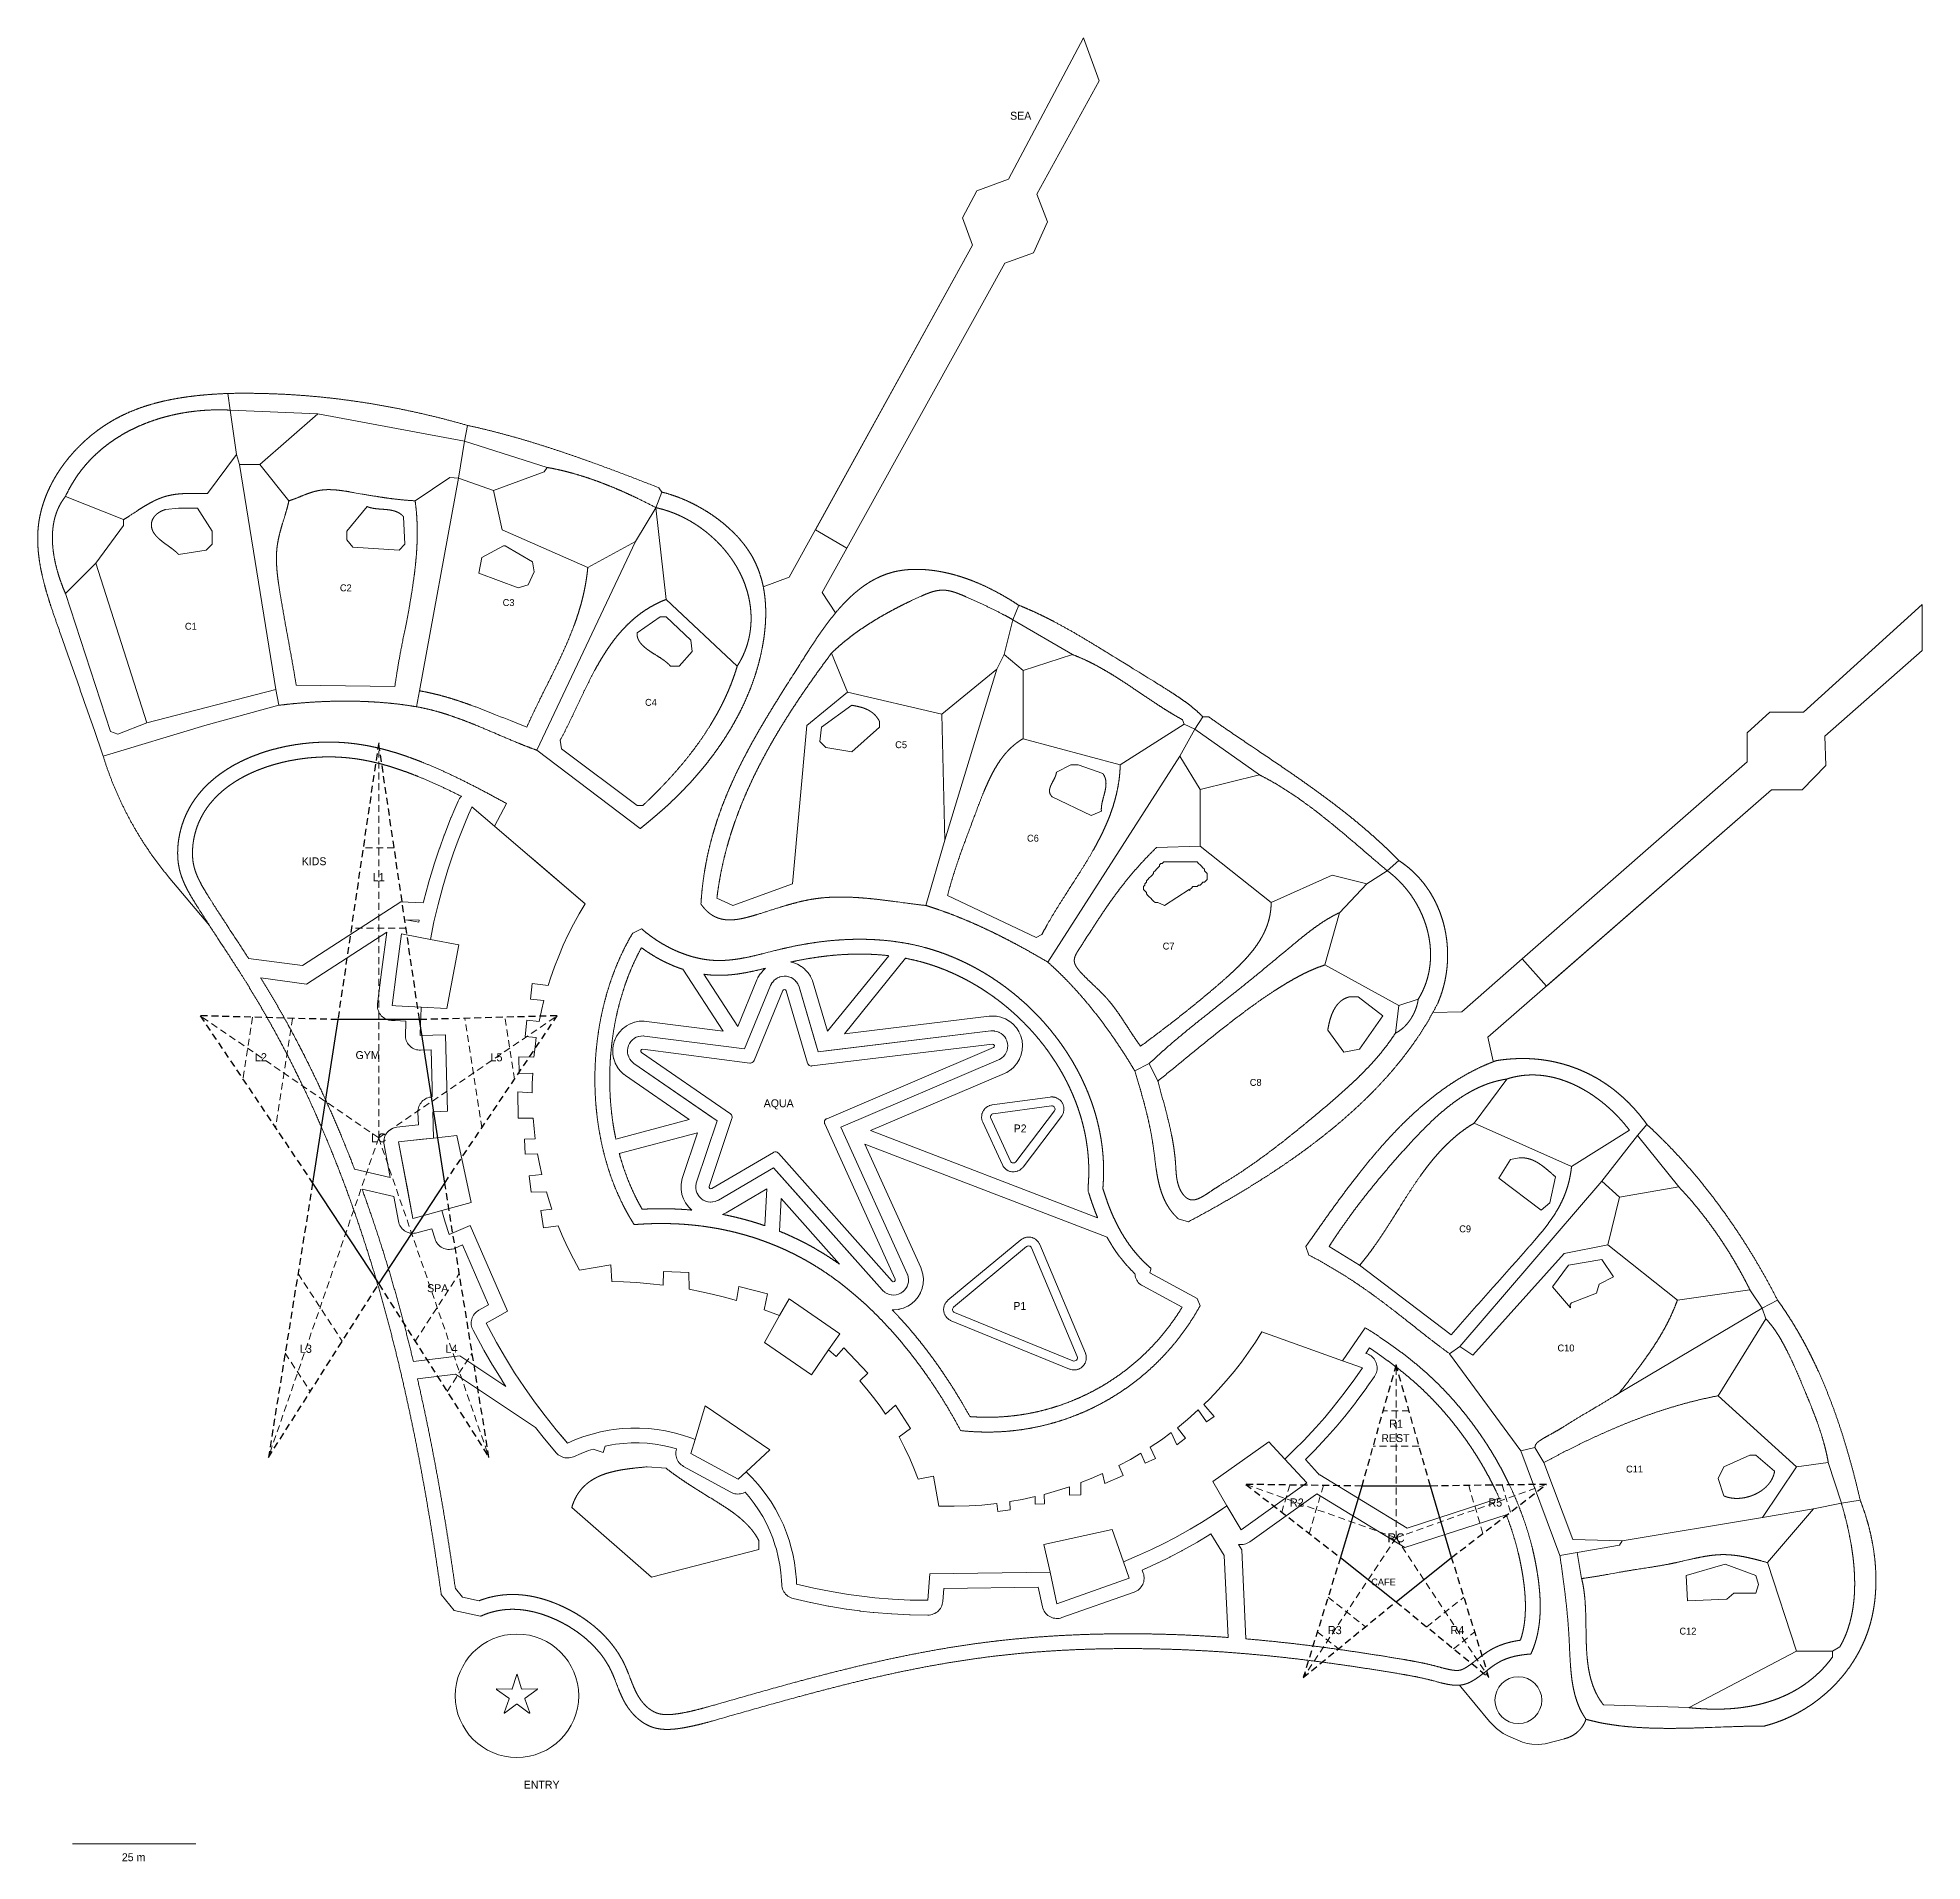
# Model space of a CAD drawing. Header units: millimetres. Extents: x -97041 to 284557, y -33523 to 335809.
import ezdxf
from ezdxf.enums import TextEntityAlignment as Align

# ---------------------------------------------------------------- set-up
doc = ezdxf.new("R2010")
doc.units = ezdxf.units.MM
doc.linetypes.add('ANATOMY_DASHED', pattern=[2200, 1400, -800])
for name, color, linetype, lineweight in [('ANNOTATION', 7, 'Continuous', 13), ('AQUA', 5, 'Continuous', 18), ('BUILDING', 7, 'Continuous', 18), ('CONCEPT_STAR_ANATOMY_DELETE', 1, 'Continuous', 25), ('DECK', 32, 'Continuous', 18), ('ENTRY', 9, 'Continuous', 18), ('FOOD', 1, 'Continuous', 18), ('GREEN', 3, 'Continuous', 18), ('KIDS', 30, 'Continuous', 18), ('PATH', 8, 'Continuous', 18), ('PIER', 8, 'Continuous', 18), ('POOL', 4, 'Continuous', 18), ('SPA', 6, 'Continuous', 18)]:
    doc.layers.add(name, color=color, linetype=linetype, lineweight=lineweight)

msp = doc.modelspace()

# ---------------------------------------------------------------- texts
at = {"layer": 'ANNOTATION'}
for s, height, p in [('SEA', 1600, (102000, 320000)), ('C2', 1400, (-34652.336, 224386.573)), ('C3', 1400, (-1696.257, 221400.814)), ('C1', 1400, (-66032.571, 216607.581)), ('C4', 1400, (27128.166, 201195.53)), ('C5', 1400, (77782.947, 192620.5)), ('C6', 1400, (104475.726, 173683.239)), ('KIDS', 1600, (-41078.63, 169013.406)), ('C7', 1400, (131939.96, 151835.018)), ('GYM', 1600, (-30239.864, 129755.195)), ('C8', 1400, (149576.137, 124226.974)), ('AQUA', 1600, (53000, 120000)), ('P2', 1600, (101879.999, 114903.084)), ('C9', 1400, (191986.229, 94564.79)), ('SPA', 1600, (-16046.041, 82557.727)), ('P1', 1600, (101816.157, 78948.975)), ('C10', 1400, (212406.508, 70441.75)), ('REST', 1600, (177869.492, 52184.717)), ('C11', 1400, (226293.163, 45923.434)), ('CAFE', 1400, (175457.124, 23047.524)), ('C12', 1400, (237099.605, 13093.719)), ('ENTRY', 1600, (5000, -18000))]:
    msp.add_text(s, height=height, dxfattribs=at).set_placement(p, align=Align.MIDDLE_CENTER)
msp.add_text('25 m', height=1600, dxfattribs=at).set_placement((-80000, -33500))

# ---------------------------------------------------------------- blocks, each defined once
blk = doc.blocks.new('LEFT_STAR_ANATOMY_DELETE')
at = {"layer": 'CONCEPT_STAR_ANATOMY_DELETE', "linetype": 'ANATOMY_DASHED', "lineweight": 13}
for p, q in [((-28000, 113000), (-28000, 193000)), ((-24860, 171700), (-31140, 171700)), ((-22463, 155444), (-33537, 155444)), ((-28000, 113000), (-64140, 137721)), ((-53547, 137427), (-55488, 124851)), ((-28000, 113000), (8140, 137721)), ((-512, 124851), (-2453, 137427)), ((-45463, 137202), (-48885, 115030)), ((-7115, 115030), (-10537, 137202)), ((-28000, 113000), (-50336, 48279)), ((-28000, 113000), (-5664, 48279)), ((-44330, 85514), (-35371, 71810)), ((-20629, 71810), (-11670, 85514)), ((-46930, 69397), (-41848, 61625)), ((-14152, 61625), (-9070, 69397))]:
    blk.add_line(p, q, dxfattribs=at)
at = {"layer": 'CONCEPT_STAR_ANATOMY_DELETE', "linetype": 'ANATOMY_DASHED'}
blk.add_lwpolyline([(-28000, 193000), (-36264, 136947), (-64140, 137721), (-41372, 103853), (-50336, 48279), (-28000, 83400), (-5664, 48279), (-14628, 103853), (8140, 137721), (-19736, 136947)], close=True, dxfattribs=at)
at = {"layer": 'CONCEPT_STAR_ANATOMY_DELETE'}
blk.add_lwpolyline([(-36264, 136947), (-41372, 103853), (-28000, 83400), (-14628, 103853), (-19736, 136947)], close=True, dxfattribs=at)
for s, height, p in [('L1', 1650, (-28000, 165800)), ('L2', 1650, (-51852, 129316)), ('L5', 1650, (-4148, 129316)), ('LC', 1800, (-28000, 113000)), ('L3', 1650, (-42742, 70284)), ('L4', 1650, (-13258, 70284))]:
    blk.add_text(s, height=height, dxfattribs=at).set_placement(p, align=Align.MIDDLE_CENTER)
blk = doc.blocks.new('RIGHT_STAR_ANATOMY_DELETE')
at = {"layer": 'CONCEPT_STAR_ANATOMY_DELETE', "linetype": 'ANATOMY_DASHED', "lineweight": 13}
for p, q in [((178000, 32000), (178000, 67000)), ((180645, 57681), (175355, 57681)), ((182663, 50569), (173337, 50569)), ((178000, 32000), (147566, 42816)), ((156486, 42687), (154852, 37185)), ((163294, 42589), (160412, 32888)), ((178000, 32000), (208434, 42816)), ((195588, 32888), (192706, 42589)), ((201148, 37185), (199514, 42687)), ((178000, 32000), (159191, 3684)), ((178000, 32000), (196809, 3684)), ((164248, 19975), (171793, 13979)), ((184207, 13979), (191752, 19975)), ((162059, 12924), (166338, 9523)), ((189662, 9523), (193941, 12924))]:
    blk.add_line(p, q, dxfattribs=at)
at = {"layer": 'CONCEPT_STAR_ANATOMY_DELETE', "linetype": 'ANATOMY_DASHED'}
blk.add_lwpolyline([(178000, 67000), (171041, 42477), (147566, 42816), (166739, 27998), (159191, 3684), (178000, 19050), (196809, 3684), (189261, 27998), (208434, 42816), (184959, 42477)], close=True, dxfattribs=at)
at = {"layer": 'CONCEPT_STAR_ANATOMY_DELETE'}
blk.add_lwpolyline([(171041, 42477), (166739, 27998), (178000, 19050), (189261, 27998), (184959, 42477)], close=True, dxfattribs=at)
for s, height, p in [('R1', 1650, (178000, 55100)), ('R2', 1650, (157914, 39138)), ('R5', 1650, (198086, 39138)), ('RC', 1800, (178000, 32000)), ('R3', 1650, (165586, 13312)), ('R4', 1650, (190414, 13312))]:
    blk.add_text(s, height=height, dxfattribs=at).set_placement(p, align=Align.MIDDLE_CENTER)

# ---------------------------------------------------------------- linework, layer by layer
at = {"layer": 'ANNOTATION'}
msp.add_line((-90000, -30000), (-65000, -30000), dxfattribs=at)
at = {"layer": 'AQUA'}
msp.add_lwpolyline([(25229.205, 130295.928, -0.7859413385), (25472.957, 130930.923), (47149.082, 128142.404), (47163.31, 128141.162), (47272.275, 128136.116, 0.2595384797), (47944.548, 128525.899), (47994.306, 128622.972), (48000.296, 128635.937), (53865.741, 142824.885, -0.7072630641), (54524.852, 142790.343), (58857.052, 128126.821), (58861.422, 128113.904), (58898.62, 128016.628, 0.28907109), (59611.001, 127548.036), (59715.056, 127552.4), (59728.647, 127553.502), (96284.46, 131956.74, -0.8672714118), (96463.812, 131287.39), (62733.98, 116878.355), (62721.404, 116872.38), (62627.24, 116822.957, 0.3393631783), (62274.719, 115916.482), (62310.751, 115816.427), (62315.987, 115803.525), (76557.65, 84359.747, -0.8596339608), (75977.232, 83982.819), (52937.621, 109902.824), (52928.371, 109912.462), (52854.963, 109983.328, 0.2828793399), (52028.033, 110114.009), (51936.349, 110069.232), (51924.578, 110062.916), (39443.372, 102738.342, -0.6925163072), (38934.132, 103150.717), (43521.495, 116935.645), (43525.397, 116949.16), (43551.02, 117053.494, 0.2554368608), (43308.33, 117780.416), (43225.167, 117848.43), (43213.929, 117856.891)], format="xyb", close=True, dxfattribs=at)
at = {"layer": 'BUILDING'}
for points in [[(-17533.431, 153182.973), (-16804.555, 156747.119), (-15968.773, 160287.721), (-15026.858, 163801.579), (-13979.641, 167285.502), (-12828.08, 170736.343), (-11896.554, 173300.879), (-10564.959, 176686.326), (-9802.212, 178466.356), (-9144.966, 180000.177), (-9132.11, 180030.18), (-4547.633, 176107.982)], [(-4547.633, 176107.982), (2166.382, 170363.882)], [(2166.382, 170363.882), (1184.331, 171204.065), (-4547.633, 176107.982)], [(13794.548, 160415.536), (3745.054, 169013.267), (2166.382, 170363.882)], [(2166.382, 170363.882), (13794.548, 160415.536)], [(13794.548, 160415.536), (12590.036, 158368.648), (11452.706, 156283.686), (10383.767, 154162.854), (9384.338, 152008.379), (8455.492, 149822.567), (7598.198, 147607.698), (6813.367, 145366.134), (6330.822, 143858.088), (3076.962, 144231.066), (2718.623, 141104.96), (5458.728, 140790.875), (4965.439, 138784.184), (4492.279, 136580.113), (1983.243, 136805.843), (1689.138, 133536.672), (3923.716, 133335.638), (3657.62, 131414.793), (3425.602, 129312.094), (379.311, 129425.379), (428.107, 126051.889), (3189.103, 126091.826), (3112.662, 124032.019), (3093.675, 122142.652), (172.13, 122331.858), (249.815, 116961.247), (3291.373, 116979.048), (3484.819, 114801.71), (3719.308, 112811.71), (1520.819, 112713.803), (1654.638, 109708.868), (4189.776, 109745.538), (4571.161, 107735.297), (5051.255, 105555.44), (2498.833, 105284.799), (2846.711, 102003.891), (5968.282, 102063.036), (6529.639, 100213.84), (7087.032, 98532.338), (4860.292, 98265.531), (5355.166, 94788.976), (8323.646, 95211.533), (9163.043, 93201.822), (10248.85, 90824.544), (11419.002, 88487.635), (12672.01, 86194.082), (19032.555, 87288.273), (19216.382, 83888.64), (21570.575, 83823.669), (24258.109, 83677.303), (26940.362, 83454.146), (29615.121, 83154.383), (29674.109, 85960.801), (34835.299, 85726.718), (34866.273, 82338.455), (37358.072, 81844.026), (39526.759, 81356.35), (41990.349, 80736.477), (44436.315, 80050.322), (44912.23, 82915.513), (50697.236, 81418.404), (50066.423, 78193.982), (53181.462, 76993.891)], [(-19378.888, 139478.048), (-24516.478, 139731.483), (-25257.034, 139768.021), (-24369.467, 146696.698), (-23395.805, 154297.467), (-22681.512, 154161.674), (-17533.431, 153182.973)], [(-17533.431, 153182.973), (-11755.411, 152084.515), (-14220.594, 139223.592), (-19378.888, 139478.048)], [(-16878.532, 112965.212), (-17047.045, 118288.382), (-14062.165, 118391.637), (-14196.358, 123295.99), (-14486.199, 133888.882), (-19596.599, 133749.048), (-19513.329, 136143.316), (-19460.156, 137462.237), (-19378.888, 139478.048)], [(-23965.175, 112166.138), (-21523.762, 112441.428)], [(-21056.605, 96652.909), (-23965.175, 112166.138)], [(-23965.175, 112166.138), (-22379.634, 103709.454), (-22318.351, 103382.594), (-21056.605, 96652.909)], [(-21523.762, 112441.428), (-16878.532, 112965.212)], [(-16878.532, 112965.212), (-19141.746, 112710.018), (-21523.762, 112441.428)], [(-15195.966, 98287.707), (-9293.716, 99934.112), (-12176.889, 113495.357), (-16878.532, 112965.212)], [(-15195.966, 98287.707), (-16413.364, 97948.12), (-19832.018, 96994.503), (-21056.605, 96652.909)], [(3562.061, 59533.971), (1503.633, 62447.683), (-467.922, 65420.851), (-2350.905, 68450.903), (-4143.681, 71535.194), (-4766.889, 72694.28), (-6255.399, 75462.72), (-4427.984, 76492.429), (-1925.778, 77902.368), (-9488.897, 95249.918), (-13723.294, 93403.818), (-14518.499, 95947.866), (-15195.966, 98287.707)], [(53181.462, 76993.891), (55091.25, 80374.37), (65357.05, 73321.796), (63111.911, 70053.742)], [(53181.462, 76993.891), (50099.358, 71538.289), (59632.479, 64989.057), (63111.911, 70053.742)], [(63111.911, 70053.742), (64629.128, 68713.399), (66212.354, 70447.935), (71057.782, 65310.815), (69451.826, 63796.056), (70868.198, 62124.028), (72224.899, 60403.237), (73520.258, 58635.802), (74597.023, 57048.269), (76631.19, 58842.046), (79712.751, 54129.034), (77387.892, 52412.53), (78500.047, 50264.922), (79528.02, 48075.785), (80357.236, 46128.808), (81223.321, 43870.722), (84315.83, 44453.401), (85452.052, 38422.985), (88521.301, 38377.484), (91589.765, 38460.311), (94142.354, 38627.26), (97195.47, 38944.816), (97397.142, 37333.858), (99849.028, 37645.282), (99824.769, 39322.407), (102282.226, 39763.823), (104944.252, 40340.344), (104937.086, 38842.092), (106789.445, 38868.886), (106761.6, 40793.922), (109439.101, 41553.116), (111866.607, 42337.737), (111890.806, 40664.724), (114195.485, 40698.061), (114159.787, 43165.978), (116280.816, 44010.073), (118563.498, 45005.606), (119060.293, 42988.159), (122759.074, 44625.844), (121876.374, 46619.456), (124207.601, 47882.34), (126303.244, 49113.23), (127190.161, 47110.108), (129261.653, 48027.295), (128239.505, 50335.867), (130476.526, 51857.247), (132476.636, 53323.381), (133622.974, 50851.145), (135357.142, 52173.893), (133734.984, 54300.588), (135776.567, 55982.665), (137933.033, 57900.227), (139589.126, 55482.569), (141204.779, 56589.297), (139104.079, 59007.576), (140270.658, 60160.686), (141971.502, 61938.51), (143611.833, 63772.325), (145189.801, 65660.065), (146703.624, 67599.608), (148151.624, 69588.787), (149532.149, 71625.368), (150843.67, 73707.062), (167188.154, 67834.735)], [(167188.154, 67834.735), (171175.769, 66402.045), (169641.704, 64180.224), (167509.516, 61279.716), (165280.427, 58452.994), (163546.535, 56383.341), (161760.691, 54358.341), (159300.73, 51730.076), (157398.171, 49814.317), (155447.609, 47947.462)], [(3562.061, 59533.971), (4685.003, 58039.995), (5705.547, 56682.252)], [(5705.547, 56682.252), (3562.061, 59533.971)], [(46381.942, 45365.456), (51208.923, 49840.601), (38134.942, 58718.781), (36051.101, 51936.271)], [(7932.244, 53895.018), (5705.547, 56682.252)], [(7932.244, 53895.018), (9631.521, 51892.126), (10240.202, 51174.691)], [(10240.202, 51174.691), (7932.244, 53895.018)], [(36051.101, 51936.271), (35224.15, 52251.38), (33546.106, 52813.695), (31840.041, 53284.146), (30110.953, 53661.337), (28363.94, 53944.155), (26604.165, 54131.765), (24836.797, 54223.625), (23067.057, 54219.458), (21300.142, 54119.27), (19541.266, 53923.377), (18666.469, 53789.699), (16929.353, 53451.379), (15213.155, 53019.317), (13522.929, 52494.771), (11863.642, 51879.295), (10240.202, 51174.691)], [(46381.942, 45365.456), (44758.133, 43859.999), (35177.556, 49093.039), (36051.101, 51936.271)], [(155447.609, 47947.462), (152217.536, 51443.108), (140870.298, 43374.737), (143757.001, 38492.421)], [(155447.609, 47947.462), (157173.927, 46079.215)], [(159913.579, 43114.309), (158030.749, 45151.945), (157173.927, 46079.215)], [(157173.927, 46079.215), (159913.579, 43114.309)], [(107939.456, 25064.089), (83618.852, 24712.298), (83215.226, 19344.934), (79633.075, 19393.487), (76054.592, 19562.617), (72483.836, 19852.131), (69813.268, 20148.081), (67151.024, 20511.364), (63617.253, 21100.102), (60105.318, 21807.48), (56619.171, 22632.702), (56580.058, 23513.971), (56430.395, 25271.716), (56185.896, 27018.792), (55847.25, 28750.093), (55415.476, 30460.541), (55165.043, 31306.383), (54596.015, 32976.186), (53937.502, 34612.781), (53191.442, 36211.364), (52360.01, 37767.251), (51445.655, 39275.895), (50451.047, 40732.882), (49379.088, 42133.945), (48815.071, 42812.218), (47633.049, 44121.758), (46381.942, 45365.456)], [(159913.579, 43114.309), (146642.921, 33611.426), (143757.001, 38492.421)], [(140824.412, 36517.282), (141950.375, 37275.633), (143757.001, 38492.421)], [(143757.001, 38492.421), (140824.412, 36517.282)], [(140824.412, 36517.282), (138582.78, 35100.476), (136306.539, 33739.979), (133220.15, 32015.034), (130868.677, 30789.149), (128487.377, 29622.251), (126077.73, 28515.068), (122823.383, 27132.891)], [(122823.383, 27132.891), (120495.791, 33702.115), (106707.213, 30672.651), (107939.456, 25064.089)], [(122823.383, 27132.891), (123990.506, 23838.871), (109348.478, 18650.97), (107939.456, 25064.089)]]:
    msp.add_lwpolyline(points, dxfattribs=at)
at = {"layer": 'DECK'}
for points in [[(23693.277, 128075.359), (23524.206, 128202.371), (23481.715, 128236.977), (23175.828, 128528.773), (23139.259, 128569.586), (22882.669, 128905.552), (22852.919, 128951.573), (22651.915, 129323.472), (22629.713, 129373.572), (22489.223, 129772.288), (22475.113, 129825.24), (22398.581, 130240.997), (22392.91, 130295.503), (22382.211, 130718.11), (22385.117, 130772.833), (22440.515, 131191.93), (22451.927, 131245.528), (22572.063, 131650.841), (22591.702, 131702.001), (22773.631, 132083.594), (22801.014, 132131.062), (23040.276, 132479.58), (23074.733, 132522.192), (23365.463, 132829.091), (23406.149, 132865.802), (23741.22, 133123.56), (23787.137, 133153.47), (24158.334, 133355.767), (24208.358, 133378.143), (24606.581, 133520.02), (24659.484, 133534.313), (25074.973, 133612.292), (25129.458, 133618.153), (25552.026, 133630.322), (25606.758, 133627.606), (25817.459, 133608.855), (46057.486, 131005.082), (51370.572, 143856.452), (51457.208, 144045.117), (51481.527, 144093.119), (51697.041, 144447.9), (51728.43, 144491.606), (51995.781, 144809.158), (52033.5, 144847.536), (52346.368, 145120.353), (52389.524, 145152.496), (52740.514, 145374.129), (52788.087, 145399.276), (53168.904, 145564.487), (53219.769, 145582.045), (53621.409, 145686.928), (53674.365, 145696.481), (54087.336, 145738.557), (54141.131, 145739.88), (54555.671, 145718.155), (54609.032, 145711.216), (55015.343, 145626.203), (55067.01, 145611.167), (55455.487, 145464.876), (55504.238, 145442.097), (55865.699, 145237.985), (55910.383, 145208.003), (56236.284, 144950.895), (56275.843, 144914.418), (56558.481, 144610.392), (56591.981, 144568.281), (56824.674, 144224.523), (56851.323, 144177.775), (57028.572, 143802.411), (57047.74, 143752.13), (57114.209, 143555.344)], [(60993.196, 130425.848), (60597.399, 131765.531), (57114.209, 143555.344)], [(57114.209, 143555.344), (60993.196, 130425.848)], [(95961.611, 134637.368), (63629.987, 130743.417), (60993.196, 130425.848)], [(60993.196, 130425.848), (95961.611, 134637.368)], [(95961.611, 134637.368), (96175.158, 134654.526), (96230.622, 134656.773), (96658.51, 134640.125), (96713.631, 134633.575), (97133.505, 134549.488), (97186.897, 134534.307), (97588.197, 134384.896), (97638.518, 134361.464), (98011.15, 134150.488), (98057.133, 134119.395), (98391.723, 133852.16), (98432.213, 133814.189), (98720.346, 133497.417), (98754.323, 133453.521), (98988.751, 133095.18), (99015.361, 133046.465), (99190.189, 132655.568), (99208.762, 132603.259), (99319.592, 132189.639), (99329.661, 132135.051), (99373.704, 131709.11), (99375.017, 131653.617), (99351.166, 131226.07), (99343.689, 131171.067), (99252.544, 130752.668), (99236.466, 130699.539), (99080.319, 130300.812), (99056.043, 130250.893), (98838.823, 129881.866), (98806.96, 129836.413), (98534.129, 129506.37), (98495.481, 129466.526), (98173.902, 129183.767), (98129.441, 129150.535), (97767.203, 128922.173), (97718.047, 128896.387), (97524.495, 128804.458), (65574.067, 115155.566), (79017.157, 85473.67), (79097.284, 85276.403), (79116.014, 85224.51), (79228.505, 84814.051), (79238.848, 84759.86), (79285.442, 84336.824), (79287.142, 84281.68), (79266.683, 83856.578), (79259.696, 83801.852), (79172.691, 83385.246), (79157.192, 83332.298), (79005.804, 82934.539), (78982.177, 82884.685), (78770.167, 82515.656), (78738.999, 82470.133), (78471.635, 82139.003), (78433.702, 82098.944), (78117.626, 81813.941), (78073.869, 81780.34), (77716.935, 81548.545), (77668.442, 81522.237), (77279.519, 81349.409), (77227.494, 81331.049), (76816.245, 81221.482), (76761.981, 81211.525), (76338.624, 81167.942), (76283.47, 81166.635), (75858.524, 81190.118), (75803.85, 81197.495), (75387.873, 81287.461), (75335.037, 81303.337), (74938.365, 81457.552), (74888.68, 81481.533), (74521.169, 81696.163), (74475.87, 81727.654), (74146.651, 81997.368), (74106.863, 82035.585), (73959.212, 82189.054)], [(23693.277, 128075.359), (38673.142, 117714.044), (40511.745, 116442.314)], [(40511.745, 116442.314), (23693.277, 128075.359)], [(51951.825, 106947.786), (40809.844, 100409.661), (40617.621, 100307.059), (40566.772, 100282.5), (40160.502, 100125.307), (40106.365, 100109.245), (39680.104, 100019.433), (39624.089, 100012.286), (39188.933, 99992.192), (39132.497, 99994.146), (38699.774, 100044.293), (38644.387, 100055.297), (38225.36, 100174.38), (38172.464, 100194.148), (37778.04, 100379.067), (37729.012, 100407.084), (37369.459, 100653.025), (37325.575, 100688.562), (37010.253, 100989.123), (36972.654, 101031.255), (36709.772, 101378.613), (36679.438, 101426.243), (36475.837, 101811.355), (36453.557, 101863.243), (36314.538, 102276.085), (36300.893, 102330.881), (36230.074, 102760.705), (36225.418, 102816.982), (36224.643, 103252.601), (36229.099, 103308.895), (36298.388, 103738.969), (36311.838, 103793.813), (36372.263, 104003.258), (40511.745, 116442.314)], [(73959.212, 82189.054), (51951.825, 106947.786)], [(51951.825, 106947.786), (53714.117, 104965.174), (73959.212, 82189.054)]]:
    msp.add_lwpolyline(points, dxfattribs=at)
for points in [[(94220.334, 116429.135), (94144.364, 116698.238), (94124.562, 116797.251), (94091.186, 117074.872), (94086.957, 117175.758), (94096.981, 117455.199), (94108.427, 117555.522), (94161.609, 117830.039), (94188.455, 117927.378), (94283.51, 118190.346), (94325.108, 118282.354), (94459.744, 118527.427), (94515.09, 118611.882), (94686.057, 118833.146), (94753.815, 118908.011), (94956.987, 119100.126), (95035.522, 119163.593), (95265.997, 119321.925), (95353.414, 119372.463), (95605.63, 119493.189), (95699.819, 119529.578), (95967.689, 119609.785), (96066.378, 119631.148), (96204.174, 119655.413), (107974.919, 121259.323), (108115.52, 121272.888), (108217.293, 121278.688), (108499.518, 121272.602), (108600.946, 121262.42), (108878.748, 121212.285), (108977.337, 121186.37), (109243.885, 121093.418), (109337.21, 121052.408), (109585.947, 120918.925), (109671.712, 120863.829), (109896.521, 120693.099), (109972.618, 120625.271), (110167.97, 120421.493), (110232.526, 120342.602), (110393.616, 120110.788), (110445.044, 120022.774), (110567.91, 119768.625), (110604.945, 119673.652), (110686.566, 119403.42), (110708.297, 119303.825), (110746.664, 119024.154), (110752.556, 118922.387), (110746.726, 118640.157), (110736.636, 118538.719), (110686.753, 118260.872), (110660.927, 118162.259), (110568.217, 117895.627), (110527.291, 117802.265), (110394.035, 117553.407), (110339.016, 117467.592), (110258.17, 117351.762), (102470.452, 107077.907), (102379.783, 106967.663), (102311.249, 106890.762), (102105.184, 106693.512), (102025.362, 106628.403), (101790.724, 106466.183), (101701.618, 106414.502), (101444.3, 106291.387), (101348.148, 106254.431), (101074.612, 106173.512), (100973.83, 106152.21), (100690.945, 106115.52), (100588.063, 106110.406), (100302.934, 106118.866), (100200.536, 106130.069), (99920.324, 106183.466), (99820.982, 106210.706), (99552.724, 106307.699), (99458.933, 106350.29), (99209.366, 106488.444), (99123.481, 106545.317), (98898.873, 106721.162), (98823.051, 106790.889), (98629.043, 107000.008), (98565.188, 107080.837), (98406.652, 107317.98), (98356.368, 107407.881), (98291.684, 107535.123), (94308.657, 116205.068), (94255.233, 116334.383)], [(87693.682, 76056.656), (87449.82, 76204.647), (87366.27, 76264.898), (87148.849, 76449.556), (87075.866, 76522.249), (86890.347, 76738.935), (86829.765, 76822.245), (86680.807, 77065.518), (86634.146, 77157.353), (86525.49, 77421.102), (86493.923, 77519.155), (86428.297, 77796.758), (86412.617, 77898.566), (86391.67, 78183.051), (86392.27, 78286.058), (86416.528, 78570.279), (86433.393, 78671.898), (86502.247, 78948.718), (86534.953, 79046.396), (86646.673, 79308.863), (86694.4, 79400.148), (86846.181, 79641.669), (86907.729, 79724.268), (87095.759, 79938.779), (87169.583, 80010.618), (87275.748, 80106.031), (102030.909, 92344.847), (102141.991, 92429.92), (102224.481, 92488.153), (102464.752, 92631.183), (102555.266, 92675.937), (102814.79, 92780.03), (102911.143, 92810.226), (103183.657, 92872.868), (103283.524, 92887.777), (103562.451, 92907.458), (103663.423, 92906.72), (103942.032, 92882.964), (104041.671, 92866.597), (104313.24, 92799.979), (104409.141, 92768.378), (104667.116, 92660.503), (104756.966, 92614.431), (104995.121, 92467.904), (105076.752, 92408.472), (105289.339, 92226.829), (105360.78, 92155.471), (105542.671, 91943.095), (105602.198, 91861.534), (105749.003, 91623.55), (105795.18, 91533.754), (105854.282, 91406.933), (115088.265, 69396.585), (115137.758, 69264.286), (115169.702, 69167.482), (115236.868, 68893.299), (115253.284, 68792.692), (115276.758, 68511.379), (115277.243, 68409.442), (115256.446, 68127.92), (115240.987, 68027.16), (115176.431, 67752.351), (115145.41, 67655.248), (115038.682, 67393.911), (114992.861, 67302.852), (114846.587, 67061.415), (114787.093, 66978.64), (114604.871, 66763.041), (114533.166, 66690.585), (114319.477, 66506.127), (114237.326, 66445.774), (113997.426, 66296.993), (113906.849, 66250.225), (113646.638, 66140.782), (113549.864, 66108.75), (113275.742, 66041.335), (113175.149, 66024.828), (112893.858, 66001.099), (112791.921, 66000.522), (112510.38, 66021.064), (112409.607, 66036.431), (112134.739, 66100.738), (112037.608, 66131.671), (111904.8, 66179.783), (87915.655, 75951.315), (87785.701, 76010.361)]]:
    msp.add_lwpolyline(points, close=True, dxfattribs=at)
at = {"layer": 'ENTRY'}
msp.add_lwpolyline([(11109.498, 38138.357), (27267.205, 24037.085), (49006.666, 29618.839), (49006.666, 31381.498), (48984.567, 31424.165), (48962.333, 31466.7), (48939.963, 31509.103), (48917.46, 31551.375), (48894.822, 31593.516), (48872.05, 31635.528), (48849.146, 31677.409), (48826.109, 31719.162), (48802.94, 31760.786), (48779.64, 31802.282), (48756.208, 31843.65), (48732.646, 31884.891), (48708.954, 31926.006), (48685.132, 31966.995), (48661.181, 32007.858), (48637.102, 32048.596), (48612.894, 32089.209), (48588.559, 32129.699), (48564.097, 32170.064), (48539.508, 32210.307), (48514.793, 32250.428), (48489.952, 32290.426), (48464.987, 32330.303), (48439.896, 32370.059), (48414.681, 32409.694), (48389.343, 32449.209), (48363.882, 32488.605), (48338.297, 32527.882), (48312.591, 32567.041), (48286.763, 32606.081), (48260.813, 32645.004), (48234.743, 32683.811), (48208.553, 32722.5), (48182.243, 32761.074), (48155.813, 32799.532), (48129.265, 32837.876), (48102.599, 32876.105), (48075.814, 32914.22), (48048.913, 32952.222), (48021.895, 32990.111), (47994.76, 33027.887), (47967.509, 33065.552), (47940.144, 33103.105), (47912.663, 33140.547), (47885.068, 33177.879), (47857.359, 33215.101), (47829.537, 33252.214), (47801.602, 33289.218), (47773.554, 33326.114), (47745.395, 33362.902), (47717.124, 33399.582), (47688.743, 33436.156), (47660.251, 33472.624), (47631.649, 33508.985), (47602.937, 33545.242), (47574.117, 33581.393), (47545.188, 33617.441), (47516.151, 33653.384), (47487.007, 33689.224), (47457.755, 33724.962), (47428.398, 33760.597), (47398.934, 33796.131), (47369.365, 33831.563), (47339.69, 33866.895), (47309.912, 33902.126), (47280.029, 33937.258), (47250.042, 33972.29), (47219.953, 34007.224), (47189.761, 34042.06), (47159.467, 34076.798), (47129.071, 34111.439), (47098.575, 34145.983), (47067.977, 34180.431), (47037.28, 34214.783), (47006.483, 34249.04), (46975.587, 34283.202), (46944.592, 34317.271), (46913.499, 34351.246), (46882.308, 34385.127), (46851.021, 34418.916), (46819.636, 34452.613), (46788.156, 34486.218), (46756.58, 34519.732), (46724.908, 34553.156), (46693.142, 34586.49), (46661.282, 34619.733), (46629.328, 34652.888), (46597.28, 34685.955), (46565.14, 34718.933), (46532.908, 34751.824), (46500.584, 34784.627), (46468.169, 34817.344), (46435.663, 34849.976), (46403.066, 34882.521), (46370.38, 34914.982), (46337.605, 34947.358), (46304.741, 34979.65), (46271.788, 35011.859), (46238.748, 35043.984), (46205.62, 35076.027), (46172.406, 35107.988), (46139.105, 35139.868), (46105.718, 35171.667), (46072.246, 35203.385), (46038.689, 35235.023), (46005.048, 35266.582), (45971.322, 35298.062), (45937.514, 35329.464), (45903.622, 35360.787), (45869.648, 35392.034), (45835.592, 35423.203), (45801.455, 35454.296), (45767.237, 35485.313), (45732.938, 35516.255), (45698.559, 35547.121), (45664.101, 35577.914), (45629.564, 35608.632), (45594.949, 35639.277), (45560.255, 35669.85), (45525.484, 35700.35), (45490.636, 35730.778), (45455.711, 35761.135), (45420.71, 35791.421), (45385.634, 35821.636), (45350.483, 35851.782), (45315.257, 35881.859), (45279.957, 35911.867), (45244.583, 35941.806), (45209.137, 35971.678), (45173.618, 36001.482), (45138.026, 36031.22), (45102.364, 36060.891), (45066.63, 36090.497), (45030.825, 36120.038), (44994.95, 36149.513), (44959.006, 36178.925), (44922.992, 36208.272), (44886.91, 36237.557), (44850.76, 36266.779), (44814.541, 36295.938), (44778.256, 36325.036), (44741.904, 36354.073), (44705.486, 36383.049), (44669.002, 36411.965), (44632.453, 36440.821), (44595.839, 36469.618), (44559.161, 36498.356), (44522.419, 36527.036), (44485.614, 36555.659), (44448.746, 36584.224), (44411.816, 36612.733), (44374.824, 36641.186), (44337.771, 36669.583), (44300.657, 36697.924), (44263.482, 36726.212), (44226.248, 36754.445), (44188.955, 36782.625), (44151.602, 36810.751), (44114.192, 36838.825), (44076.723, 36866.847), (44039.197, 36894.817), (44001.614, 36922.736), (43926.28, 36978.424), (43850.724, 37033.913), (43774.951, 37089.208), (43698.963, 37144.313), (43622.766, 37199.232), (43546.363, 37253.97), (43469.758, 37308.529), (43392.955, 37362.915), (43315.958, 37417.13), (43238.771, 37471.18), (43161.398, 37525.069), (43083.842, 37578.799), (43006.108, 37632.377), (42928.199, 37685.804), (42850.12, 37739.087), (42771.875, 37792.228), (42693.466, 37845.231), (42614.899, 37898.102), (42536.178, 37950.843), (42457.305, 38003.459), (42378.285, 38055.953), (42299.123, 38108.331), (42219.821, 38160.596), (42140.384, 38212.752), (42060.816, 38264.803), (41981.121, 38316.753), (41901.302, 38368.606), (41821.364, 38420.367), (41741.31, 38472.039), (41661.145, 38523.626), (41580.872, 38575.133), (41500.496, 38626.563), (41420.02, 38677.921), (41339.447, 38729.21), (41258.783, 38780.435), (41178.031, 38831.6), (41097.195, 38882.708), (41016.279, 38933.764), (40935.287, 38984.772), (40773.089, 39086.661), (40610.634, 39188.405), (40447.952, 39290.038), (40285.076, 39391.591), (40124.199, 39491.747), (39963.176, 39591.866), (39802.018, 39691.955), (39640.739, 39792.024), (39317.862, 39992.134), (38994.643, 40192.26), (38671.182, 40392.468), (38347.577, 40592.825), (38023.924, 40793.396), (37862.112, 40893.783), (37700.324, 40994.248), (37538.574, 41094.8), (37376.874, 41195.446), (37215.236, 41296.196), (37053.672, 41397.057), (36892.195, 41498.037), (36730.817, 41599.145), (36569.55, 41700.39), (36408.407, 41801.778), (36247.4, 41903.32), (36086.54, 42005.022), (35925.841, 42106.893), (35765.315, 42208.941), (35604.973, 42311.175), (35444.829, 42413.603), (35284.894, 42516.232), (35205.009, 42567.626), (35125.181, 42619.072), (35045.412, 42670.574), (34965.702, 42722.131), (34886.054, 42773.745), (34806.47, 42825.416), (34726.95, 42877.147), (34647.496, 42928.937), (34568.11, 42980.788), (34488.793, 43032.7), (34409.547, 43084.676), (34330.373, 43136.715), (34251.273, 43188.82), (34172.249, 43240.99), (34093.301, 43293.228), (34014.432, 43345.533), (33935.643, 43397.908), (33856.935, 43450.352), (33778.311, 43502.868), (33699.771, 43555.456), (33621.318, 43608.117), (33542.952, 43660.852), (33464.675, 43713.663), (33386.489, 43766.549), (33308.395, 43819.514), (33230.396, 43872.556), (33152.491, 43925.678), (33074.684, 43978.88), (32996.974, 44032.164), (32919.365, 44085.53), (32841.858, 44138.979), (32764.453, 44192.513), (32687.153, 44246.133), (32609.959, 44299.839), (32532.873, 44353.633), (32455.896, 44407.516), (32379.029, 44461.488), (32302.275, 44515.551), (32225.635, 44569.705), (32149.11, 44623.953), (32072.702, 44678.294), (31996.412, 44732.73), (31920.242, 44787.262), (31844.194, 44841.891), (31768.269, 44896.617), (31692.468, 44951.443), (31616.793, 45006.369), (31541.246, 45061.395), (31465.828, 45116.524), (31390.541, 45171.756), (31315.386, 45227.091), (31240.365, 45282.532), (31165.479, 45338.08), (31090.729, 45393.734), (31016.119, 45449.497), (30941.648, 45505.368), (30867.318, 45561.351), (30793.132, 45617.444), (30719.09, 45673.65), (30645.194, 45729.969), (30571.445, 45786.403), (30497.846, 45842.952), (30424.397, 45899.617), (30351.101, 45956.4), (30277.958, 46013.302), (30204.97, 46070.323), (26385.876, 46364.099), (26108.23, 46338.886), (25829.495, 46313.524), (25549.795, 46287.882), (25409.62, 46274.917), (25269.25, 46261.832), (25128.699, 46248.613), (24987.983, 46235.243), (24847.117, 46221.706), (24706.117, 46207.986), (24564.997, 46194.066), (24423.773, 46179.93), (24282.46, 46165.562), (24141.074, 46150.946), (23999.63, 46136.066), (23858.143, 46120.904), (23787.388, 46113.213), (23716.628, 46105.446), (23645.865, 46097.601), (23575.101, 46089.675), (23504.337, 46081.667), (23433.577, 46073.574), (23362.82, 46065.395), (23292.071, 46057.128), (23221.329, 46048.77), (23150.598, 46040.32), (23079.879, 46031.775), (23009.175, 46023.134), (22938.486, 46014.394), (22867.815, 46005.553), (22797.164, 45996.61), (22726.535, 45987.562), (22655.929, 45978.408), (22585.349, 45969.145), (22514.797, 45959.771), (22444.274, 45950.284), (22373.782, 45940.683), (22303.323, 45930.964), (22232.9, 45921.127), (22162.513, 45911.169), (22092.166, 45901.088), (22021.859, 45890.882), (21951.595, 45880.549), (21881.376, 45870.088), (21811.203, 45859.495), (21741.079, 45848.769), (21671.006, 45837.908), (21600.984, 45826.91), (21531.017, 45815.773), (21461.106, 45804.494), (21391.253, 45793.073), (21321.46, 45781.506), (21251.729, 45769.792), (21182.062, 45757.928), (21112.46, 45745.914), (21042.926, 45733.746), (20973.461, 45721.423), (20904.068, 45708.942), (20834.748, 45696.302), (20765.504, 45683.5), (20696.337, 45670.535), (20627.248, 45657.405), (20558.241, 45644.107), (20489.316, 45630.639), (20420.477, 45617), (20351.724, 45603.187), (20283.059, 45589.199), (20214.486, 45575.033), (20146.004, 45560.687), (20077.617, 45546.159), (20009.327, 45531.448), (19941.134, 45516.551), (19873.041, 45501.466), (19805.051, 45486.191), (19737.164, 45470.725), (19669.384, 45455.064), (19601.71, 45439.208), (19534.147, 45423.153), (19466.695, 45406.899), (19399.357, 45390.443), (19332.134, 45373.782), (19265.028, 45356.916), (19198.041, 45339.841), (19131.176, 45322.557), (19064.433, 45305.06), (18997.816, 45287.349), (18931.325, 45269.422), (18864.963, 45251.276), (18798.731, 45232.911), (18732.633, 45214.323), (18666.668, 45195.51), (18600.84, 45176.472), (18535.151, 45157.205), (18469.601, 45137.707), (18404.194, 45117.978), (18338.93, 45098.013), (18273.813, 45077.813), (18208.843, 45057.373), (18144.024, 45036.693), (18079.355, 45015.771), (18014.841, 44994.604), (17950.482, 44973.19), (17886.28, 44951.528), (17822.238, 44929.615), (17758.356, 44907.449), (17694.638, 44885.029), (17631.085, 44862.352), (17599.371, 44850.916), (17567.699, 44839.416), (17532.565, 44826.564), (17497.482, 44813.631), (17462.453, 44800.617), (17427.476, 44787.521), (17392.553, 44774.345), (17357.683, 44761.086), (17322.868, 44747.745), (17288.106, 44734.322), (17253.399, 44720.815), (17218.747, 44707.226), (17184.149, 44693.554), (17149.607, 44679.798), (17115.121, 44665.958), (17080.691, 44652.035), (17046.317, 44638.026), (17012, 44623.933), (16977.739, 44609.756), (16943.536, 44595.493), (16909.39, 44581.144), (16875.302, 44566.709), (16841.272, 44552.189), (16807.301, 44537.582), (16773.388, 44522.889), (16739.534, 44508.108), (16705.739, 44493.241), (16672.004, 44478.285), (16638.329, 44463.243), (16604.714, 44448.112), (16571.159, 44432.892), (16537.665, 44417.585), (16504.233, 44402.188), (16470.861, 44386.702), (16437.552, 44371.127), (16404.304, 44355.462), (16371.118, 44339.706), (16337.995, 44323.861), (16304.935, 44307.925), (16271.938, 44291.898), (16239.005, 44275.78), (16206.135, 44259.571), (16173.329, 44243.27), (16140.588, 44226.877), (16107.911, 44210.392), (16075.3, 44193.814), (16042.753, 44177.144), (16010.272, 44160.38), (15977.857, 44143.523), (15945.508, 44126.572), (15913.226, 44109.528), (15881.01, 44092.389), (15848.861, 44075.155), (15816.78, 44057.827), (15784.766, 44040.404), (15752.82, 44022.886), (15720.943, 44005.271), (15689.134, 43987.561), (15657.393, 43969.755), (15625.722, 43951.853), (15594.121, 43933.853), (15562.589, 43915.757), (15531.127, 43897.563), (15499.736, 43879.272), (15468.415, 43860.883), (15437.165, 43842.395), (15405.986, 43823.81), (15374.879, 43805.125), (15343.843, 43786.342), (15312.88, 43767.459), (15281.989, 43748.477), (15251.171, 43729.395), (15220.426, 43710.213), (15189.754, 43690.93), (15159.156, 43671.547), (15128.632, 43652.063), (15098.182, 43632.477), (15067.806, 43612.79), (15037.506, 43593.002), (15007.28, 43573.111), (14977.13, 43553.118), (14947.056, 43533.022), (14917.057, 43512.824), (14887.135, 43492.522), (14857.29, 43472.116), (14827.521, 43451.607), (14797.83, 43430.994), (14768.216, 43410.277), (14738.68, 43389.455), (14709.222, 43368.528), (14679.842, 43347.496), (14650.541, 43326.359), (14621.319, 43305.115), (14592.177, 43283.766), (14563.114, 43262.311), (14534.13, 43240.749), (14505.228, 43219.08), (14476.405, 43197.304), (14447.664, 43175.421), (14419.003, 43153.43), (14390.424, 43131.331), (14361.926, 43109.123), (14333.511, 43086.808), (14305.178, 43064.383), (14276.927, 43041.849), (14248.76, 43019.206), (14220.675, 42996.454), (14192.674, 42973.591), (14164.757, 42950.618), (14136.924, 42927.535), (14109.175, 42904.341), (14081.511, 42881.036), (14053.932, 42857.62), (14026.438, 42834.092), (13999.029, 42810.452), (13971.707, 42786.7), (13944.471, 42762.835), (13917.321, 42738.858), (13890.258, 42714.768), (13863.282, 42690.564), (13836.394, 42666.247), (13809.593, 42641.816), (13782.88, 42617.271), (13756.255, 42592.611), (13729.719, 42567.837), (13703.272, 42542.948), (13676.914, 42517.944), (13650.645, 42492.824), (13624.467, 42467.588), (13598.378, 42442.236), (13572.379, 42416.768), (13546.472, 42391.183), (13520.655, 42365.481), (13494.929, 42339.662), (13469.295, 42313.725), (13443.753, 42287.671), (13418.303, 42261.499), (13392.946, 42235.208), (13367.681, 42208.799), (13342.509, 42182.27), (13317.431, 42155.623), (13292.446, 42128.856), (13267.555, 42101.969), (13242.759, 42074.963), (13218.057, 42047.836), (13193.45, 42020.588), (13168.938, 41993.22), (13144.521, 41965.73), (13120.2, 41938.119), (13095.976, 41910.387), (13071.847, 41882.532), (13047.815, 41854.555), (13023.881, 41826.456), (13000.043, 41798.233), (12976.303, 41769.888), (12952.661, 41741.419), (12929.116, 41712.827), (12905.671, 41684.11), (12882.324, 41655.269), (12859.076, 41626.304), (12835.927, 41597.214), (12812.878, 41567.999), (12789.929, 41538.659), (12767.08, 41509.193), (12744.332, 41479.601), (12721.684, 41449.883), (12699.138, 41420.038), (12676.693, 41390.067), (12654.35, 41359.969), (12632.108, 41329.743), (12609.97, 41299.39), (12587.933, 41268.908), (12566, 41238.299), (12544.17, 41207.561), (12522.443, 41176.695), (12500.82, 41145.699), (12479.301, 41114.575), (12457.887, 41083.32), (12436.577, 41051.936), (12415.373, 41020.422), (12394.274, 40988.777), (12373.28, 40957.002), (12352.392, 40925.095), (12331.61, 40893.058), (12310.935, 40860.889), (12290.367, 40828.588), (12269.906, 40796.155), (12249.552, 40763.589), (12229.306, 40730.891), (12209.168, 40698.061), (12189.138, 40665.096), (12169.217, 40631.999), (12149.404, 40598.767), (12129.701, 40565.402), (12110.108, 40531.902), (12090.624, 40498.268), (12071.25, 40464.499), (12051.987, 40430.594), (12032.834, 40396.554), (12013.792, 40362.379), (11994.862, 40328.067), (11976.043, 40293.619), (11957.336, 40259.035), (11938.741, 40224.313), (11920.259, 40189.455), (11901.889, 40154.459), (11883.633, 40119.325), (11865.49, 40084.054), (11847.46, 40048.644), (11829.545, 40013.096), (11811.744, 39977.408), (11794.057, 39941.582), (11776.486, 39905.616), (11759.029, 39869.511), (11741.688, 39833.266), (11724.463, 39796.88), (11707.353, 39760.354), (11690.361, 39723.688), (11673.484, 39686.88), (11656.725, 39649.931), (11640.083, 39612.84), (11623.559, 39575.607), (11607.152, 39538.232), (11590.864, 39500.715), (11574.694, 39463.055), (11558.643, 39425.252), (11542.711, 39387.306), (11526.898, 39349.216), (11511.205, 39310.982), (11495.631, 39272.604), (11480.179, 39234.081), (11464.846, 39195.414), (11449.635, 39156.602), (11434.544, 39117.645), (11419.575, 39078.542), (11404.728, 39039.293), (11390.003, 38999.898), (11375.4, 38960.357), (11360.92, 38920.669), (11346.563, 38880.834), (11332.329, 38840.852), (11318.219, 38800.722), (11304.232, 38760.445), (11290.37, 38720.019), (11276.632, 38679.445), (11263.018, 38638.723), (11249.53, 38597.852), (11236.167, 38556.831), (11222.93, 38515.661), (11209.819, 38474.341), (11196.834, 38432.871), (11183.975, 38391.251), (11171.243, 38349.48), (11158.639, 38307.558), (11146.162, 38265.486), (11133.812, 38223.261), (11121.591, 38180.885)], close=True, dxfattribs=at)
msp.add_lwpolyline([(-4119.425, 1278.163, -0.7394759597), (-4083.97, 1387.282), (-1046.302, 1336.165), (-1043.885, 1336.221, 0.0666859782), (-1015.669, 1340.228, 0.2499740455), (-948.244, 1405.709), (-947.443, 1407.99), (-57.367, 4312.78, -0.7394759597), (57.367, 4312.78), (947.443, 1407.99), (948.244, 1405.709, 0.0666859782), (960.773, 1380.111, 0.2499740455), (1043.885, 1336.221), (1046.302, 1336.165), (4083.97, 1387.282, -0.7394759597), (4119.425, 1278.163), (1631.854, -465.979), (1629.932, -467.446, 0.0666859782), (1609.459, -487.272, 0.2499740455), (1593.4, -579.878), (1594.093, -582.195), (2581.4, -3455.393, -0.7394759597), (2488.577, -3522.832), (61.098, -1695.981), (59.109, -1694.606, 0.0666859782), (33.927, -1681.262, 0.2499740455), (-59.109, -1694.606), (-61.098, -1695.981), (-2488.577, -3522.832, -0.7394759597), (-2581.4, -3455.393), (-1594.093, -582.195), (-1593.4, -579.878, 0.0666859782), (-1588.491, -551.805, 0.2499740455), (-1629.932, -467.446), (-1631.854, -465.979)], format="xyb", close=True, dxfattribs=at)
for centre, radius in [((0, 0), 12500), ((202766.45, -887.028), 4752.508)]:
    msp.add_circle(centre, radius, dxfattribs=at)
at = {"layer": 'FOOD'}
for points in [[(159647.928, 47822.299), (162116.946, 45150.279), (162308.696, 44920.801), (162410.302, 44771.114), (162577.52, 44756.573), (180232.862, 33967.198), (198910.035, 40009.813), (198873.837, 40090.235), (198814.762, 40220.825), (198755.489, 40351.16), (198695.958, 40481.375), (198636.174, 40611.456), (198576.129, 40741.42), (198515.825, 40871.261), (198455.265, 41000.973), (198394.44, 41130.574), (198333.354, 41260.055), (198271.688, 41390.089), (198241.236, 41454.052), (198210.403, 41518.65), (198179.504, 41583.218), (198148.534, 41647.767), (198117.503, 41712.278), (198086.409, 41776.752), (198055.244, 41841.207), (198024.005, 41905.65), (197992.716, 41970.031), (197961.36, 42034.385), (197929.929, 42098.726), (197898.428, 42163.046), (197866.872, 42227.315), (197835.257, 42291.539), (197803.563, 42355.759), (197771.798, 42419.959), (197739.971, 42484.123), (197708.089, 42548.235), (197676.131, 42612.334), (197644.106, 42676.406), (197612.018, 42740.442), (197579.859, 42804.458), (197547.64, 42868.43), (197515.35, 42932.382), (197482.993, 42996.306), (197450.568, 43060.202), (197418.075, 43124.071), (197385.524, 43187.896), (197352.904, 43251.694), (197320.208, 43315.48), (197287.453, 43379.222), (197254.63, 43442.936), (197221.731, 43506.639), (197188.768, 43570.306), (197155.749, 43633.923), (197122.654, 43697.527), (197089.495, 43761.097), (197056.263, 43824.647), (197022.964, 43888.17), (196989.608, 43951.641), (196956.167, 44015.118), (196922.671, 44078.543), (196889.101, 44141.949), (196855.468, 44205.319), (196821.769, 44268.655), (196787.994, 44331.98), (196754.154, 44395.269), (196720.246, 44458.532), (196686.272, 44521.761), (196652.226, 44584.968), (196618.115, 44648.142), (196583.943, 44711.274), (196549.688, 44774.402), (196515.369, 44837.497), (196480.986, 44900.555), (196446.524, 44963.603), (196412.006, 45026.601), (196377.419, 45089.572), (196342.757, 45152.525), (196308.03, 45215.443), (196273.229, 45278.342), (196238.355, 45341.223), (196203.42, 45404.06), (196168.428, 45466.85), (196133.347, 45529.644), (196098.202, 45592.403), (196062.991, 45655.128), (196027.71, 45717.828), (195992.363, 45780.492), (195956.933, 45843.154), (195921.451, 45905.76), (195885.888, 45968.354), (195850.257, 46030.922), (195814.562, 46093.449), (195778.789, 46155.965), (195742.954, 46218.44), (195707.049, 46280.889), (195671.059, 46343.335), (195635.012, 46405.733), (195598.908, 46468.08), (195562.715, 46530.433), (195526.45, 46592.761), (195490.129, 46655.039), (195453.727, 46717.307), (195417.255, 46779.548), (195380.724, 46841.743), (195344.113, 46903.927), (195307.422, 46966.1), (195270.673, 47028.225), (195233.854, 47090.323), (195196.961, 47152.398), (195160.001, 47214.44), (195122.958, 47276.477), (195085.862, 47338.458), (195048.696, 47400.408), (195011.436, 47462.371), (194974.11, 47524.3), (194936.73, 47586.174), (194899.277, 47648.023), (194861.734, 47709.876), (194824.129, 47771.689), (194786.47, 47833.448), (194748.714, 47895.219), (194710.892, 47956.957), (194673.016, 48018.64), (194635.052, 48080.322), (194597.013, 48141.984), (194558.905, 48203.616), (194520.738, 48265.2), (194482.49, 48326.772), (194444.159, 48388.338), (194405.784, 48449.833), (194367.317, 48511.331), (194328.767, 48572.822), (194290.168, 48634.252), (194251.491, 48695.661), (194212.737, 48757.055), (194173.909, 48818.425), (194135.014, 48879.76), (194096.043, 48941.074), (194057.004, 49002.356), (194017.889, 49063.617), (193978.698, 49124.858), (193939.433, 49186.075), (193900.101, 49247.259), (193860.7, 49308.409), (193821.215, 49369.551), (193781.664, 49430.657), (193742.036, 49491.743), (193702.336, 49552.805), (193662.57, 49613.827), (193622.724, 49674.835), (193582.803, 49735.819), (193542.809, 49796.779), (193502.747, 49857.706), (193462.613, 49918.603), (193422.395, 49979.492), (193382.11, 50040.346), (193341.752, 50101.171), (193301.312, 50161.987), (193260.806, 50222.765), (193220.225, 50283.519), (193179.561, 50344.262), (193138.84, 50404.955), (193098.038, 50465.633), (193057.148, 50526.306), (193016.2, 50586.931), (192975.183, 50647.524), (192934.077, 50708.112), (192892.897, 50768.676), (192851.654, 50829.198), (192810.332, 50889.701), (192768.929, 50950.19), (192727.456, 51010.647), (192685.908, 51071.079), (192644.279, 51131.497), (192602.583, 51191.878), (192560.811, 51252.237), (192518.961, 51312.575), (192477.038, 51372.886), (192435.048, 51433.162), (192392.972, 51493.426), (192350.811, 51553.682), (192308.591, 51613.891), (192266.297, 51674.072), (192223.92, 51734.24), (192181.473, 51794.377), (192138.947, 51854.493), (192096.332, 51914.604), (192053.666, 51974.659), (192010.913, 52034.702), (191968.078, 52094.732), (191925.172, 52154.73), (191882.19, 52214.705), (191839.141, 52274.643), (191796.007, 52334.568), (191752.797, 52394.471), (191709.507, 52454.355), (191666.143, 52514.211), (191622.701, 52574.046), (191579.19, 52633.848), (191535.594, 52693.637), (191491.931, 52753.391), (191448.196, 52813.113), (191404.368, 52872.833), (191360.463, 52932.532), (191316.49, 52992.195), (191272.441, 53051.833), (191228.309, 53111.455), (191184.103, 53171.05), (191139.827, 53230.612), (191095.465, 53290.162), (191051.018, 53349.7), (191006.509, 53409.195), (190961.922, 53468.666), (190917.24, 53528.137), (190872.497, 53587.565), (190827.684, 53646.957), (190782.777, 53706.35), (190737.782, 53765.732), (190692.735, 53825.059), (190647.608, 53884.363), (190602.38, 53943.676), (190557.087, 54002.949), (190511.726, 54062.186), (190466.28, 54121.409), (190420.75, 54180.616), (190375.145, 54239.797), (190329.469, 54298.945), (190283.705, 54358.083), (190237.862, 54417.2), (190191.95, 54476.281), (190145.95, 54535.352), (190099.876, 54594.393), (190053.725, 54653.41), (190007.488, 54712.415), (189961.178, 54771.389), (189914.789, 54830.341), (189868.32, 54889.271), (189821.773, 54948.177), (189775.147, 55007.063), (189728.438, 55065.929), (189681.659, 55124.761), (189634.8, 55183.572), (189587.837, 55242.392), (189540.82, 55301.158), (189493.72, 55359.905), (189446.541, 55418.631), (189399.283, 55477.332), (189351.928, 55536.034), (189304.508, 55594.696), (189257.009, 55653.334), (189209.429, 55711.951), (189161.769, 55770.546), (189114.037, 55829.11), (189066.244, 55887.626), (189015.332, 55949.832), (188964.379, 56011.951), (188913.329, 56074.052), (188862.219, 56136.09), (188811.029, 56198.085), (188759.737, 56260.065), (188708.376, 56321.99), (188656.923, 56383.886), (188605.373, 56445.758), (188553.75, 56507.578), (188502.039, 56569.36), (188450.228, 56631.119), (188398.332, 56692.839), (188346.338, 56754.529), (188294.24, 56816.202), (188242.06, 56877.827), (188189.797, 56939.405), (188137.425, 57000.964), (188084.935, 57062.517), (188032.367, 57124.016), (187979.702, 57185.48), (187926.917, 57246.937), (187874.042, 57308.352), (187821.058, 57369.743), (187767.967, 57431.111), (187714.782, 57492.437), (187661.477, 57553.751), (187608.052, 57615.053), (187554.53, 57676.317), (187500.902, 57737.549), (187447.159, 57798.762), (187393.297, 57859.956), (187339.318, 57921.132), (187285.219, 57982.29), (187231.017, 58043.412), (187176.702, 58104.507), (187122.246, 58165.605), (187067.675, 58226.678), (187012.986, 58287.727), (186958.173, 58348.76), (186903.23, 58409.781), (186848.168, 58470.778), (186792.984, 58531.754), (186737.667, 58592.718), (186682.22, 58653.668), (186626.638, 58714.609), (186570.921, 58775.539), (186515.086, 58836.441), (186459.113, 58897.333), (186403.001, 58958.217), (186346.75, 59019.091), (186290.359, 59079.959), (186233.841, 59140.801), (186177.181, 59201.636), (186120.368, 59262.475), (186063.426, 59323.29), (186006.345, 59384.091), (185949.092, 59444.914), (185891.706, 59505.717), (185834.187, 59566.498), (185776.507, 59627.285), (185718.675, 59688.07), (185660.705, 59748.836), (185602.579, 59809.601), (185544.289, 59870.374), (185485.85, 59931.139), (185427.252, 59991.904), (185368.503, 60052.661), (185309.599, 60113.413), (185250.525, 60174.174), (185191.297, 60234.93), (185131.919, 60295.673), (185072.359, 60356.436), (185012.632, 60417.203), (184952.769, 60477.943), (184892.711, 60538.712), (184832.483, 60599.489), (184772.116, 60660.237), (184711.55, 60721.018), (184650.818, 60781.8), (184589.927, 60842.572), (184528.85, 60903.361), (184467.603, 60964.152), (184406.177, 61024.952), (184344.57, 61085.763), (184282.789, 61146.577), (184220.825, 61207.403), (184158.677, 61268.24), (184096.361, 61329.074), (184033.856, 61389.921), (183971.156, 61450.789), (183908.276, 61511.663), (183845.212, 61572.545), (183781.965, 61633.433), (183718.517, 61694.344), (183654.867, 61755.281), (183591.046, 61816.211), (183527.029, 61877.157), (183462.805, 61938.129), (183398.391, 61999.112), (183333.786, 62060.106), (183268.978, 62121.119), (183203.976, 62182.145), (183138.77, 62243.191), (183073.351, 62304.265), (183007.742, 62365.346), (182941.934, 62426.441), (182875.909, 62487.564), (182809.674, 62548.712), (182743.235, 62609.876), (182676.593, 62671.056), (182609.738, 62732.259), (182542.659, 62793.497), (182475.38, 62854.745), (182407.901, 62916.003), (182340.178, 62977.31), (182272.244, 63038.637), (182204.106, 63099.976), (182135.746, 63161.343), (182067.162, 63222.738), (181998.345, 63284.17), (181929.327, 63345.61), (181860.082, 63407.078), (181790.601, 63468.585), (181720.882, 63530.13), (181650.95, 63591.692), (181580.809, 63653.265), (181510.419, 63714.883), (181439.787, 63776.541), (181368.935, 63838.22), (181297.863, 63899.917), (181226.537, 63961.662), (181154.972, 64023.442), (181083.183, 64085.243), (181011.144, 64147.088), (180938.871, 64208.961), (180866.362, 64270.863), (180793.608, 64332.803), (180720.606, 64394.78), (180647.367, 64456.789), (180573.878, 64518.835), (180500.139, 64580.92), (180426.157, 64643.039), (180351.915, 64705.204), (180277.436, 64767.395), (180202.717, 64829.614), (180127.727, 64891.886), (180052.471, 64954.208), (179976.981, 65016.552), (179901.232, 65078.938), (179825.213, 65141.374), (179748.948, 65203.841), (179672.421, 65266.35), (179595.622, 65328.91), (179518.573, 65391.502), (179441.264, 65454.133), (179363.671, 65516.824), (179285.827, 65579.546), (179207.711, 65642.315), (179129.316, 65705.138), (179050.665, 65767.995), (178971.747, 65830.895), (178892.555, 65893.841), (178813.079, 65956.842), (178733.332, 66019.887), (178653.322, 66082.97), (178573.024, 66146.108), (178492.44, 66209.301), (178411.588, 66272.535), (178330.46, 66335.813), (178249.048, 66399.143), (178167.342, 66462.531), (178085.364, 66525.961), (178003.099, 66589.441), (177920.547, 66652.975), (177837.708, 66716.558), (177754.57, 66780.202), (177671.158, 66843.886), (177587.443, 66907.632), (177503.439, 66971.429), (177419.148, 67035.274), (177334.553, 67099.181), (177249.673, 67163.135), (177164.492, 67227.146), (177079.013, 67291.212), (176993.23, 67355.338), (176907.143, 67419.523), (176820.769, 67483.753), (176734.081, 67548.048), (176647.093, 67612.399), (176559.805, 67676.803), (176472.209, 67741.267), (176384.293, 67805.798), (176296.074, 67870.385), (176207.558, 67935.021), (176118.722, 67999.724), (176029.57, 68064.491), (175940.115, 68129.311), (175850.345, 68194.19), (175760.241, 68259.147), (175669.831, 68324.157), (175579.118, 68389.219), (175488.075, 68454.35), (175396.706, 68519.55), (175305.024, 68584.807), (175213.008, 68650.136), (175120.672, 68715.527), (175028.026, 68780.972), (174935.043, 68846.49), (174841.735, 68912.072), (174748.097, 68977.721), (174654.128, 69043.438), (174559.833, 69109.217), (174465.201, 69175.069), (174370.244, 69240.982), (174274.942, 69306.97), (174179.317, 69373.019), (174083.352, 69439.137), (173987.045, 69505.329), (173890.407, 69571.585), (173793.419, 69637.917), (173696.093, 69704.319), (173598.431, 69770.786), (173500.423, 69837.327), (173402.068, 69903.941), (173303.38, 69970.619), (173204.327, 70037.379), (173104.931, 70104.212), (173005.205, 70171.103), (172905.113, 70238.078), (172804.667, 70305.13), (172703.866, 70372.257), (172602.729, 70439.448), (172601.799, 70440.064), (171854.256, 69346.028), (172190.14, 69225.35), (172456.971, 69114.705), (172711.923, 68978.91), (172952.633, 68819.224), (173176.87, 68637.128), (173382.554, 68434.31), (173567.778, 68212.65), (173730.826, 67974.204), (173870.185, 67721.182), (173984.563, 67455.93), (174072.901, 67180.907), (174134.378, 66898.664), (174168.426, 66611.816), (174174.728, 66323.023), (174153.226, 66034.963), (174104.119, 65750.306), (174027.863, 65471.691), (173925.165, 65201.702), (173796.976, 64942.842), (173644.485, 64697.51), (172110.42, 62475.689), (172058.871, 62403.344), (169926.683, 59502.836), (169865.191, 59422.084), (167636.102, 56595.362), (167580.066, 56526.427), (165846.174, 54456.774), (165796.556, 54399.051), (164010.712, 52374.051), (163950.981, 52308.309), (161491.02, 49680.044), (161429.371, 49616.102)], [(146080.306, 30667.744), (146776.699, 29553.515), (147596.055, 11527.689), (147765.095, 11513.402), (147979.401, 11495.137), (148193.625, 11476.727), (148407.799, 11458.17), (148621.875, 11439.469), (148835.894, 11420.622), (149049.833, 11401.631), (149263.686, 11382.496), (149477.496, 11363.215), (149691.195, 11343.792), (149904.834, 11324.226), (150118.401, 11304.515), (150331.894, 11284.661), (150545.284, 11264.666), (150758.615, 11244.528), (150971.893, 11224.245), (151191.064, 11203.246), (151410.17, 11182.097), (151629.177, 11160.8), (151848.08, 11139.357), (152066.914, 11117.766), (152285.641, 11096.03), (152504.301, 11074.147), (152722.853, 11052.121), (152941.33, 11029.949), (153159.709, 11007.635), (153378.012, 10985.178), (153596.224, 10962.578), (153814.343, 10939.837), (154032.385, 10916.955), (154250.336, 10893.933), (154468.208, 10870.77), (154685.993, 10847.469), (154903.684, 10824.03), (155121.29, 10800.453), (155338.832, 10776.738), (155556.27, 10752.887), (155773.635, 10728.9), (155990.923, 10704.777), (156208.098, 10680.522), (156425.223, 10656.131), (156642.251, 10631.607), (156859.201, 10606.95), (157076.07, 10582.161), (157292.849, 10557.242), (157509.569, 10532.19), (157726.177, 10507.01), (157942.741, 10481.698), (158159.191, 10456.259), (158375.584, 10430.691), (158591.88, 10404.996), (158808.118, 10379.173), (159024.259, 10353.225), (159240.331, 10327.151), (159456.318, 10300.952), (159672.237, 10274.629), (159888.074, 10248.181), (160103.842, 10221.61), (160319.513, 10194.918), (160535.134, 10168.102), (160750.657, 10141.166), (160966.125, 10114.108), (161181.49, 10086.932), (161396.797, 10059.636), (161612.041, 10032.22), (161827.192, 10004.688), (162042.278, 9977.037), (162257.281, 9949.27), (162472.221, 9921.386), (162687.072, 9893.389), (162901.869, 9865.275), (163116.591, 9837.046), (163331.25, 9808.703), (163545.801, 9780.25), (163760.318, 9751.682), (163974.747, 9723.003), (164189.097, 9694.215), (164403.403, 9665.313), (164617.617, 9636.304), (164831.771, 9607.184), (165045.849, 9577.957), (165259.869, 9548.621), (165473.812, 9519.178), (165687.682, 9489.628), (165901.496, 9459.972), (166115.232, 9430.211), (166328.9, 9400.346), (166542.518, 9370.375), (166756.057, 9340.301), (166969.517, 9310.126), (167182.926, 9279.848), (167396.274, 9249.468), (167609.554, 9218.986), (167822.748, 9188.406), (168035.912, 9157.723), (168248.983, 9126.944), (168461.996, 9096.067), (168674.966, 9065.089), (168887.841, 9034.017), (169100.678, 9002.846), (169313.429, 8971.582), (169526.142, 8940.22), (169738.788, 8908.764), (169951.354, 8877.216), (170163.879, 8845.572), (170376.339, 8813.836), (170588.72, 8782.01), (170801.058, 8750.091), (171013.351, 8718.078), (171225.548, 8685.98), (171437.708, 8653.79), (171649.805, 8621.512), (171861.852, 8589.143), (172073.82, 8556.69), (172285.737, 8524.149), (172497.609, 8491.521), (172709.418, 8458.807), (172921.174, 8426.007), (173132.856, 8393.124), (173344.492, 8360.157), (173556.069, 8327.107), (173767.605, 8293.973), (173979.061, 8260.76), (174190.48, 8227.463), (174401.853, 8194.084), (174613.139, 8160.629), (174824.405, 8127.091), (175035.591, 8093.477), (175246.739, 8059.783), (175457.83, 8026.012), (175668.869, 7992.164), (175879.856, 7958.239), (176090.791, 7924.239), (176301.666, 7890.165), (176512.5, 7856.015), (176723.292, 7821.79), (176933.999, 7787.497), (177144.692, 7753.127), (177355.317, 7718.686), (177565.9, 7684.174), (177776.426, 7649.592), (177986.918, 7614.937), (178197.337, 7580.217), (178407.828, 7545.409), (178632.19, 7508.217), (178856.977, 7470.832), (179082.156, 7433.222), (179307.791, 7395.343), (179530.466, 7357.735), (179533.856, 7357.161), (179759.317, 7318.815), (179872.687, 7299.423), (179986.184, 7279.928), (180099.752, 7260.335), (180213.44, 7240.633), (180327.24, 7220.817), (180441.175, 7200.88), (180555.225, 7180.818), (180669.365, 7160.633), (180783.641, 7140.311), (180894.983, 7120.398), (180898.013, 7119.854), (181009.361, 7099.822), (181012.522, 7099.252), (181123.875, 7079.096), (181127.122, 7078.506), (181238.483, 7058.222), (181241.886, 7057.6), (181353.254, 7037.182), (181356.722, 7036.544), (181468.099, 7015.989), (181471.667, 7015.329), (181583.053, 6994.633), (181586.792, 6993.935), (181698.188, 6973.091), (181701.975, 6972.38), (181813.381, 6951.386), (181817.334, 6950.639), (181928.752, 6929.488), (181932.751, 6928.726), (182044.181, 6907.416), (182048.325, 6906.62), (182159.768, 6885.145), (182164.004, 6884.326), (182275.461, 6862.682), (182279.82, 6861.832), (182391.291, 6840.014), (182395.767, 6839.134), (182507.253, 6817.137), (182511.795, 6816.237), (182623.297, 6794.058), (182627.955, 6793.128), (182739.474, 6770.762), (182744.278, 6769.795), (182855.814, 6747.236), (182860.683, 6746.247), (182972.237, 6723.492), (182977.195, 6722.476), (183088.768, 6699.521), (183093.89, 6698.462), (183205.483, 6675.3), (183210.649, 6674.223), (183322.262, 6650.852), (183327.566, 6649.737), (183439.2, 6626.151), (183444.591, 6625.007), (183556.247, 6601.202), (183561.724, 6600.028), (183673.403, 6576), (183679.022, 6574.786), (183790.724, 6550.529), (183796.429, 6549.284), (183908.155, 6524.794), (183913.913, 6523.526), (184025.665, 6498.8), (184031.599, 6497.481), (184143.375, 6472.512), (184149.332, 6471.175), (184261.135, 6445.961), (184267.248, 6444.575), (184379.079, 6419.109), (184385.262, 6417.695), (184497.12, 6391.974), (184503.408, 6390.521), (184615.294, 6364.54), (184621.657, 6363.055), (184733.573, 6336.81), (184740.047, 6335.284), (184851.993, 6308.77), (184858.57, 6307.204), (184970.547, 6280.416), (184977.202, 6278.816), (185089.211, 6251.75), (185095.95, 6250.114), (185207.991, 6222.766), (185214.856, 6221.082), (185326.93, 6193.446), (185333.846, 6191.731), (185445.954, 6163.804), (185452.975, 6162.046), (185565.117, 6133.823), (185572.231, 6132.024), (185684.409, 6103.5), (185691.608, 6101.66), (185803.821, 6072.831), (185810.828, 6071.021), (185918.772, 6043.011), (185924.916, 6041.41), (186032.887, 6013.149), (186038.202, 6011.753), (186146.194, 5983.275), (186150.706, 5982.081), (186258.714, 5953.419), (186262.389, 5952.442), (186373.247, 5922.871), (186483.894, 5893.241), (186700.69, 5834.978), (186915.904, 5777.077), (187022.074, 5748.572), (187127.489, 5720.35), (187232.04, 5692.472), (187335.718, 5664.968), (187438.493, 5637.878), (187540.38, 5611.224), (187641.367, 5585.037), (187742.455, 5559.087), (187791.182, 5546.683), (187840.625, 5534.172), (187889.797, 5521.809), (187938.746, 5509.586), (187987.496, 5497.498), (188035.961, 5485.569), (188084.166, 5473.798), (188132.147, 5462.177), (188179.862, 5450.72), (188227.33, 5439.425), (188274.541, 5428.296), (188321.486, 5417.34), (188368.183, 5406.553), (188414.629, 5395.939), (188460.802, 5385.505), (188506.673, 5375.26), (188552.292, 5365.196), (188597.676, 5355.311), (188642.739, 5345.624), (188687.523, 5336.132), (188732.043, 5326.83), (188776.265, 5317.729), (188820.246, 5308.819), (188863.898, 5300.118), (188907.244, 5291.625), (188950.319, 5283.334), (188993.082, 5275.254), (189035.585, 5267.378), (189077.754, 5259.719), (189119.597, 5252.278), (189161.151, 5245.05), (189202.382, 5238.041), (189243.313, 5231.25), (189283.917, 5224.68), (189324.218, 5218.329), (189364.181, 5212.204), (189403.777, 5206.309), (189443.09, 5200.633), (189482.088, 5195.18), (189520.741, 5189.956), (189559.012, 5184.964), (189596.96, 5180.2), (189634.586, 5175.66), (189671.849, 5171.352), (189708.782, 5167.27), (189745.353, 5163.419), (189781.557, 5159.798), (189817.395, 5156.407), (189852.889, 5153.243), (189885.903, 5150.484), (189942.197, 5146.18), (189974.29, 5143.958), (190008.135, 5141.816), (190041.6, 5139.898), (190074.74, 5138.202), (190107.494, 5136.727), (190139.836, 5135.476), (190171.819, 5134.443), (190203.442, 5133.627), (190234.707, 5133.026), (190265.553, 5132.64), (190296.009, 5132.466), (190326.134, 5132.502), (190355.869, 5132.746), (190385.215, 5133.195), (190414.171, 5133.847), (190442.768, 5134.701), (190470.979, 5135.752), (190498.803, 5136.999), (190526.302, 5138.441), (190553.39, 5140.072), (190580.125, 5141.892), (190606.512, 5143.898), (190632.467, 5146.081), (190658.108, 5148.448), (190683.438, 5150.997), (190708.35, 5153.713), (190732.927, 5156.603), (190757.176, 5159.664), (190781.051, 5162.887), (190804.637, 5166.281), (190827.883, 5169.835), (190850.764, 5173.542), (190873.383, 5177.417), (190895.705, 5181.449), (190917.681, 5185.627), (190939.361, 5189.958), (190960.771, 5194.443), (190981.917, 5199.082), (191002.78, 5203.868), (191022.745, 5208.649), (191045.136, 5214.252), (191070.252, 5220.83), (191095.172, 5227.657), (191120.559, 5234.915), (191146.383, 5242.604), (191172.649, 5250.733), (191199.392, 5259.321), (191226.63, 5268.382), (191254.306, 5277.904), (191282.467, 5287.912), (191314.487, 5299.649), (191325.545, 5303.795), (191340.183, 5309.363), (191354.858, 5315.025), (191369.701, 5320.834), (191384.712, 5326.79), (191399.771, 5332.846), (191414.996, 5339.05), (191430.346, 5345.387), (191445.718, 5351.814), (191461.28, 5358.404), (191477.008, 5365.145), (191492.758, 5371.978), (191508.631, 5378.947), (191524.71, 5386.089), (191540.834, 5393.333), (191557.08, 5400.715), (191573.429, 5408.225), (191589.899, 5415.875), (191606.531, 5423.682), (191623.224, 5431.6), (191640.019, 5439.65), (191656.972, 5447.858), (191674.026, 5456.197), (191691.14, 5464.648), (191708.43, 5473.269), (191725.818, 5482.022), (191743.285, 5490.895), (191760.867, 5499.91), (191778.564, 5509.067), (191796.378, 5518.365), (191814.286, 5527.796), (191832.269, 5537.346), (191850.384, 5547.05), (191868.651, 5556.915), (191886.989, 5566.9), (191905.381, 5576.995), (191923.94, 5587.264), (191942.59, 5597.663), (191961.292, 5608.172), (191980.141, 5618.842), (191999.076, 5629.642), (192018.099, 5640.571), (192037.228, 5651.641), (192056.485, 5662.863), (192075.822, 5674.21), (192095.227, 5685.676), (192114.758, 5697.294), (192134.365, 5709.034), (192154.061, 5720.905), (192173.861, 5732.915), (192193.754, 5745.059), (192213.749, 5757.34), (192233.823, 5769.745), (192253.997, 5782.287), (192274.216, 5794.931), (192294.567, 5807.732), (192315.05, 5820.69), (192335.555, 5833.734), (192356.178, 5846.927), (192376.888, 5860.247), (192397.661, 5873.678), (192418.53, 5887.243), (192438.035, 5899.987), (192481.682, 5928.721), (192524.199, 5956.986), (192567.025, 5985.727), (192610.167, 6014.945), (192653.652, 6044.655), (192697.457, 6074.837), (192741.559, 6105.474), (192785.967, 6136.566), (192830.709, 6168.129), (192875.725, 6200.115), (192921.055, 6232.551), (192966.691, 6265.422), (193012.607, 6298.708), (193058.829, 6332.42), (193105.312, 6366.52), (193152.092, 6401.03), (193199.195, 6435.961), (193246.553, 6471.257), (193294.181, 6506.925), (193342.11, 6542.978), (193390.305, 6579.386), (193438.775, 6616.148), (193487.53, 6653.264), (193536.561, 6690.719), (193585.866, 6728.505), (193635.431, 6766.604), (193685.277, 6805.025), (193734.832, 6843.315), (193836.616, 6922.219), (193938.773, 7001.693), (194041.826, 7082.072), (194252.089, 7246.4), (194359.162, 7330.091), (194465.038, 7412.75), (194467.454, 7414.634), (194573.412, 7497.183), (194576.912, 7499.905), (194682.967, 7582.278), (194686.285, 7584.851), (194739.353, 7625.95), (194741.882, 7627.907), (194794.979, 7668.938), (194797.828, 7671.137), (194850.957, 7712.091), (194854.086, 7714.5), (194907.248, 7755.368), (194910.623, 7757.959), (194963.82, 7798.734), (194967.506, 7801.554), (195020.739, 7842.226), (195024.675, 7845.228), (195077.946, 7885.79), (195082.184, 7889.011), (195135.496, 7929.455), (195140.029, 7932.887), (195193.382, 7973.203), (195198.187, 7976.826), (195251.585, 8017.008), (195256.669, 8020.826), (195310.111, 8060.864), (195315.528, 8064.913), (195369.018, 8104.799), (195374.707, 8109.03), (195428.246, 8148.756), (195434.209, 8153.17), (195487.798, 8192.728), (195494.111, 8197.375), (195547.753, 8236.756), (195554.347, 8241.583), (195608.043, 8280.779), (195614.993, 8285.837), (195668.746, 8324.839), (195675.904, 8330.017), (195729.714, 8368.819), (195737.274, 8374.252), (195791.143, 8412.843), (195798.982, 8418.44), (195852.913, 8456.814), (195861.164, 8462.664), (195915.159, 8500.81), (195923.601, 8506.752), (195977.66, 8544.665), (195986.545, 8550.873), (196040.671, 8588.542), (196049.838, 8594.896), (196104.032, 8632.314), (196113.569, 8638.872), (196167.833, 8676.03), (196177.735, 8682.781), (196232.072, 8719.671), (196242.249, 8726.55), (196296.659, 8763.165), (196307.305, 8770.296), (196361.791, 8806.625), (196372.711, 8813.872), (196427.274, 8849.909), (196435.661, 8855.428), (196462.972, 8873.335), (196468.835, 8877.169), (196496.166, 8894.998), (196501.917, 8898.741), (196529.268, 8916.494), (196535.273, 8920.381), (196562.645, 8938.055), (196568.627, 8941.908), (196596.019, 8959.503), (196602.193, 8963.458), (196629.606, 8980.972), (196635.841, 8984.945), (196663.276, 9002.378), (196669.579, 9006.372), (196697.034, 9023.722), (196703.482, 9027.785), (196730.96, 9045.052), (196737.437, 9049.111), (196764.935, 9066.293), (196771.558, 9070.419), (196799.079, 9087.516), (196805.924, 9091.756), (196833.468, 9108.765), (196840.119, 9112.86), (196867.684, 9129.783), (196874.709, 9134.083), (196902.297, 9150.916), (196909.278, 9155.162), (196936.889, 9171.906), (196944.071, 9176.248), (196971.706, 9192.901), (196978.967, 9197.262), (197006.624, 9213.822), (197013.854, 9218.137), (197041.535, 9234.606), (197049.065, 9239.072), (197076.77, 9255.446), (197084.327, 9259.897), (197112.056, 9276.176), (197119.667, 9280.629), (197147.419, 9296.812), (197155.248, 9301.362), (197183.026, 9317.448), (197193.559, 9323.519), (197240.626, 9350.521), (197253.964, 9358.127), (197301.102, 9384.85), (197314.45, 9392.373), (197361.658, 9418.818), (197375.021, 9426.258), (197422.3, 9452.427), (197435.693, 9459.796), (197483.043, 9485.69), (197496.355, 9492.926), (197543.775, 9518.548), (197557.161, 9525.737), (197604.653, 9551.088), (197617.973, 9558.156), (197665.535, 9583.238), (197678.946, 9590.266), (197726.579, 9615.079), (197739.855, 9621.954), (197787.558, 9646.502), (197800.944, 9653.347), (197848.719, 9677.63), (197862.055, 9684.367), (197909.901, 9708.387), (197923.185, 9715.015), (197971.101, 9738.774), (197984.443, 9745.348), (198032.431, 9768.847), (198045.695, 9775.302), (198093.753, 9798.543), (198107.026, 9804.922), (198155.156, 9827.907), (198168.347, 9834.167), (198216.547, 9856.898), (198229.834, 9863.124), (198278.106, 9885.601), (198291.283, 9891.698), (198339.626, 9913.924), (198352.806, 9919.945), (198401.22, 9941.921), (198414.375, 9947.855), (198462.861, 9969.583), (198475.973, 9975.421), (198524.529, 9996.902), (198537.586, 10002.641), (198586.214, 10023.878), (198599.293, 10029.553), (198647.992, 10050.546), (198660.99, 10056.113), (198709.761, 10076.865), (198722.73, 10082.347), (198771.572, 10102.859), (198784.484, 10108.247), (198833.397, 10128.521), (198846.318, 10133.841), (198895.303, 10153.878), (198908.142, 10159.095), (198957.198, 10178.897), (198970.024, 10184.04), (199019.151, 10203.608), (199031.901, 10208.653), (199081.101, 10227.99), (199093.824, 10232.957), (199143.094, 10252.063), (199155.707, 10256.922), (199205.05, 10275.801), (199217.704, 10280.609), (199267.118, 10299.26), (199279.65, 10303.959), (199329.135, 10322.385), (199341.681, 10327.024), (199391.239, 10345.226), (199403.622, 10349.743), (199453.251, 10367.724), (199465.676, 10372.195), (199515.377, 10389.955), (199527.655, 10394.312), (199577.427, 10411.854), (199589.711, 10416.154), (199639.556, 10433.479), (199651.773, 10437.696), (199701.689, 10454.805), (199713.791, 10458.924), (199763.779, 10475.82), (199775.897, 10479.887), (199825.957, 10496.57), (199837.939, 10500.535), (199888.071, 10517.008), (199900.016, 10520.906), (199950.22, 10537.17), (199962.077, 10540.984), (200012.353, 10557.041), (200024.171, 10560.788), (200074.519, 10576.639), (200086.194, 10580.289), (200136.614, 10595.937), (200148.3, 10599.537), (200198.792, 10614.982), (200210.332, 10618.487), (200260.896, 10633.732), (200272.461, 10637.193), (200323.098, 10652.238), (200334.446, 10655.586), (200385.155, 10670.435), (200396.563, 10673.751), (200447.344, 10688.403), (200458.548, 10691.612), (200509.401, 10706.071), (200520.611, 10709.235), (200571.536, 10723.501), (200582.66, 10726.594), (200633.658, 10740.669), (200644.666, 10743.685), (200695.736, 10757.571), (200706.708, 10760.532), (200757.851, 10774.23), (200768.652, 10777.101), (200819.867, 10790.614), (200830.67, 10793.443), (200881.957, 10806.771), (200892.614, 10809.52), (200943.974, 10822.666), (200954.566, 10825.356), (201005.998, 10838.321), (201016.548, 10840.96), (201068.053, 10853.745), (201078.442, 10856.304), (201130.02, 10868.912), (201140.341, 10871.416), (201191.991, 10883.848), (201202.269, 10886.303), (201253.992, 10898.56), (201264.146, 10900.947), (201315.941, 10913.031), (201325.998, 10915.359), (201377.866, 10927.272), (201387.811, 10929.539), (201439.752, 10941.283), (201449.638, 10943.5), (201501.652, 10955.076), (201511.413, 10957.232), (201563.499, 10968.642), (201573.225, 10970.755), (201625.385, 10982), (201634.973, 10984.051), (201687.205, 10995.133), (201696.744, 10997.141), (201749.049, 11008.061), (201758.366, 11009.99), (201810.744, 11020.752), (201820.106, 11022.661), (201872.557, 11033.264), (201881.804, 11035.118), (201934.328, 11045.564), (201943.405, 11047.354), (201996.002, 11057.646), (202005.016, 11059.396), (202057.686, 11069.535), (202066.637, 11071.244), (202119.38, 11081.231), (202128.214, 11082.89), (202181.03, 11092.727), (202189.756, 11094.339), (202242.646, 11104.028), (202251.235, 11105.588), (202304.197, 11115.131), (202312.794, 11116.668), (202365.83, 11126.065), (202374.246, 11127.543), (202427.355, 11136.797), (202435.661, 11138.233), (202488.844, 11147.346), (202497.067, 11148.743), (202550.322, 11157.716), (202558.498, 11159.082), (202611.827, 11167.916), (202619.884, 11169.239), (202673.287, 11177.936), (202681.206, 11179.215), (202734.681, 11187.777), (202742.499, 11189.018), (202796.048, 11197.447), (202803.8, 11198.657), (202857.423, 11206.954), (202865.046, 11208.123), (202918.742, 11216.29), (202926.308, 11217.431), (202980.078, 11225.469), (202987.516, 11226.572), (203041.359, 11234.483), (203048.684, 11235.55), (203102.601, 11243.336), (203109.861, 11244.375), (203163.852, 11252.037), (203170.93, 11253.033), (203188.293, 11255.455), (203195.719, 11277.253), (203212.941, 11328.376), (203230.001, 11379.595), (203246.891, 11430.882), (203263.623, 11482.278), (203280.197, 11533.776), (203296.608, 11585.364), (203312.859, 11637.046), (203328.941, 11688.795), (203344.871, 11740.667), (203360.644, 11792.633), (203376.246, 11844.658), (203391.693, 11896.793), (203406.989, 11949.041), (203422.121, 12001.364), (203437.095, 12053.781), (203451.912, 12106.288), (203466.568, 12158.876), (203481.065, 12211.549), (203495.409, 12264.33), (203509.602, 12317.217), (203523.631, 12370.167), (203537.507, 12423.218), (203551.228, 12476.36), (203564.792, 12529.585), (203578.199, 12582.895), (203591.451, 12636.287), (203604.556, 12689.801), (203617.501, 12743.377), (203630.291, 12797.041), (203642.932, 12850.803), (203655.418, 12904.648), (203667.752, 12958.584), (203679.93, 13012.591), (203691.959, 13066.698), (203703.836, 13120.89), (203715.561, 13175.167), (203727.134, 13229.524), (203738.557, 13283.973), (203749.83, 13338.507), (203760.952, 13393.119), (203771.927, 13447.833), (203782.747, 13502.602), (203793.42, 13557.473), (203803.949, 13612.441), (203814.322, 13667.462), (203824.547, 13722.563), (203834.627, 13777.763), (203844.557, 13833.035), (203854.343, 13888.405), (203863.983, 13943.859), (203873.469, 13999.356), (203882.812, 14054.951), (203892.012, 14110.645), (203901.065, 14166.406), (203909.969, 14222.226), (203918.73, 14278.14), (203927.348, 14334.142), (203935.821, 14390.22), (203944.15, 14446.373), (203952.334, 14502.593), (203960.373, 14558.881), (203968.272, 14615.268), (203976.028, 14671.721), (203983.639, 14728.24), (203991.109, 14784.832), (203998.438, 14841.515), (204005.626, 14898.265), (204012.671, 14955.08), (204019.579, 15011.985), (204026.342, 15068.937), (204032.967, 15125.977), (204039.455, 15183.105), (204045.801, 15240.273), (204052.006, 15297.506), (204058.074, 15354.826), (204064.006, 15412.233), (204069.799, 15469.682), (204075.451, 15527.193), (204080.971, 15584.81), (204086.352, 15642.464), (204091.595, 15700.182), (204096.704, 15757.983), (204101.677, 15815.844), (204106.514, 15873.765), (204111.216, 15931.746), (204115.784, 15989.807), (204120.218, 16047.927), (204124.517, 16106.104), (204128.684, 16164.36), (204132.716, 16222.65), (204136.616, 16281.021), (204140.385, 16339.47), (204144.021, 16397.949), (204147.525, 16456.484), (204150.898, 16515.097), (204154.141, 16573.785), (204157.255, 16632.526), (204160.237, 16691.295), (204163.088, 16750.119), (204165.812, 16809.039), (204168.408, 16868.009), (204170.874, 16927.007), (204173.212, 16986.078), (204175.423, 17045.198), (204177.506, 17104.367), (204179.463, 17163.607), (204181.294, 17222.917), (204183, 17282.252), (204184.578, 17341.632), (204186.033, 17401.083), (204187.362, 17460.555), (204188.566, 17520.096), (204189.648, 17579.726), (204190.607, 17639.354), (204191.441, 17699.027), (204192.154, 17758.788), (204192.744, 17818.59), (204193.213, 17878.434), (204193.561, 17938.297), (204193.787, 17998.224), (204193.893, 18058.212), (204193.88, 18118.24), (204193.747, 18178.307), (204193.495, 18238.39), (204193.123, 18298.557), (204192.635, 18358.76), (204192.027, 18418.999), (204191.304, 18479.276), (204190.463, 18539.588), (204189.505, 18599.981), (204188.433, 18660.361), (204187.244, 18720.799), (204185.94, 18781.294), (204184.522, 18841.82), (204182.99, 18902.379), (204181.345, 18962.948), (204179.585, 19023.591), (204177.713, 19084.267), (204175.729, 19144.972), (204173.634, 19205.705), (204171.426, 19266.492), (204169.109, 19327.307), (204166.681, 19388.126), (204164.143, 19448.995), (204161.495, 19509.914), (204158.739, 19570.858), (204155.874, 19631.828), (204152.902, 19692.824), (204149.821, 19753.843), (204146.634, 19814.909), (204143.34, 19875.997), (204139.941, 19937.109), (204136.434, 19998.265), (204132.824, 20059.443), (204129.11, 20120.618), (204125.291, 20181.84), (204121.368, 20243.101), (204117.342, 20304.381), (204113.213, 20365.681), (204108.982, 20427.021), (204104.652, 20488.356), (204100.219, 20549.709), (204095.686, 20611.101), (204091.052, 20672.509), (204086.318, 20733.954), (204081.485, 20795.415), (204076.554, 20856.887), (204071.526, 20918.376), (204066.4, 20979.878), (204061.176, 21041.413), (204055.853, 21102.985), (204050.439, 21164.543), (204044.93, 21226.089), (204039.322, 21287.693), (204033.619, 21349.33), (204027.824, 21410.951), (204021.937, 21472.58), (204015.954, 21534.242), (204009.878, 21595.934), (204003.714, 21657.611), (203997.46, 21719.269), (203991.111, 21780.977), (203984.67, 21842.715), (203978.143, 21904.436), (203971.527, 21966.16), (203964.82, 22027.91), (203958.025, 22089.664), (203951.141, 22151.442), (203944.174, 22213.199), (203937.12, 22274.958), (203929.976, 22336.762), (203922.749, 22398.546), (203915.438, 22460.328), (203908.04, 22522.13), (203900.56, 22583.932), (203892.996, 22645.73), (203885.347, 22707.552), (203877.617, 22769.37), (203869.807, 22831.182), (203861.915, 22892.989), (203853.943, 22954.797), (203845.889, 23016.617), (203837.757, 23078.43), (203829.545, 23140.243), (203821.252, 23202.068), (203812.884, 23263.883), (203804.438, 23325.692), (203795.916, 23387.493), (203787.319, 23449.281), (203778.642, 23511.087), (203769.892, 23572.885), (203761.065, 23634.687), (203752.168, 23696.457), (203743.197, 23758.22), (203734.148, 23820.011), (203725.032, 23881.767), (203715.84, 23943.532), (203706.578, 24005.285), (203697.375, 24066.166), (203678.37, 24190.459), (203659.219, 24313.867), (203639.675, 24437.989), (203629.437, 24502.315), (203619.009, 24567.347), (203608.503, 24632.384), (203597.932, 24697.358), (203587.289, 24762.289), (203576.572, 24827.219), (203565.79, 24892.073), (203554.935, 24956.905), (203544.008, 25021.713), (203533.014, 25086.466), (203521.95, 25151.179), (203510.817, 25215.847), (203499.607, 25280.52), (203488.332, 25345.133), (203476.987, 25409.701), (203465.571, 25474.253), (203454.091, 25538.726), (203442.535, 25603.199), (203430.908, 25667.652), (203419.219, 25732.022), (203407.456, 25796.377), (203395.622, 25860.715), (203383.718, 25925.012), (203371.751, 25989.249), (203359.715, 26053.441), (203347.602, 26117.644), (203335.421, 26181.809), (203323.177, 26245.909), (203310.869, 26309.948), (203298.482, 26373.993), (203286.025, 26438.022), (203273.505, 26501.985), (203260.916, 26565.918), (203248.26, 26629.808), (203235.535, 26693.659), (203222.739, 26757.497), (203209.876, 26821.291), (203196.944, 26885.052), (203183.947, 26948.769), (203170.881, 27012.452), (203157.742, 27076.123), (203144.539, 27139.746), (203131.268, 27203.335), (203117.934, 27266.869), (203104.528, 27330.387), (203091.052, 27393.883), (203077.508, 27457.345), (203063.903, 27520.75), (203050.227, 27584.132), (203036.484, 27647.486), (203022.673, 27710.798), (203008.794, 27774.093), (202994.851, 27837.334), (202980.839, 27900.555), (202966.765, 27963.716), (202952.618, 28026.871), (202938.402, 28090.006), (202924.126, 28153.077), (202909.782, 28216.121), (202895.368, 28279.145), (202880.89, 28342.13), (202866.344, 28405.085), (202851.735, 28467.998), (202837.058, 28530.878), (202822.312, 28593.744), (202807.501, 28656.572), (202792.628, 28719.349), (202777.686, 28782.106), (202762.676, 28844.842), (202747.603, 28907.53), (202732.466, 28970.183), (202717.456, 29032.004), (202686.65, 29157.984), (202655.783, 29283.008), (202624.653, 29407.912), (202593.257, 29532.712), (202561.606, 29657.37), (202529.698, 29781.892), (202497.526, 29906.306), (202465.097, 30030.593), (202432.409, 30154.754), (202399.464, 30278.8), (202366.264, 30402.714), (202332.802, 30526.522), (202299.089, 30650.204), (202265.121, 30773.755), (202230.897, 30897.197), (202196.417, 31020.522), (202161.685, 31143.728), (202126.7, 31266.815), (202091.462, 31389.789), (202055.975, 31512.636), (202020.233, 31635.375), (201984.239, 31758.006), (201947.997, 31880.517), (201911.502, 32002.924), (201874.762, 32125.205), (201837.776, 32247.364), (201800.537, 32369.424), (201763.049, 32491.38), (201725.317, 32613.216), (201687.337, 32734.944), (201649.109, 32856.571), (201610.643, 32978.068), (201571.927, 33099.467), (201532.965, 33220.769), (201493.76, 33341.957), (201454.314, 33463.035), (201414.626, 33584.004), (201374.697, 33704.861), (201334.52, 33825.633), (201294.103, 33946.301), (201253.451, 34066.846), (201212.556, 34187.297), (201171.422, 34307.643), (201130.048, 34427.89), (201088.433, 34548.045), (201046.586, 34668.083), (201004.5, 34788.021), (200962.173, 34907.877), (200919.615, 35027.616), (200876.822, 35147.253), (200833.787, 35266.812), (200790.521, 35386.268), (200747.025, 35505.612), (200703.295, 35624.861), (200659.326, 35744.027), (200615.127, 35863.095), (200570.697, 35982.064), (200526.038, 36100.936), (200481.144, 36219.721), (200436.022, 36338.41), (200390.671, 36457.003), (200345.088, 36575.51), (200305.594, 36677.597), (179767.138, 30032.802), (161953.659, 40918.817), (161894.35, 40861.19), (161660.194, 40675.183), (148389.536, 31172.3), (148143.685, 31013.791), (147883.565, 30879.979), (147611.651, 30772.137), (147330.525, 30691.289), (147042.863, 30638.204), (146751.398, 30613.388), (146458.901, 30617.075), (146168.154, 30649.231)]]:
    msp.add_lwpolyline(points, close=True, dxfattribs=at)
at = {"layer": 'GREEN'}
for points in [[(-83780.312, 190314.585), (-84059.519, 191118.021), (-84336.71, 191916.312), (-84612.013, 192709.741), (-84885.556, 193498.592), (-85157.467, 194283.15), (-85427.875, 195063.698), (-85964.695, 196613.905), (-86497.04, 198151.485), (-87025.938, 199678.713), (-87289.415, 200439.156), (-87552.414, 201197.863), (-87815.065, 201955.119), (-88077.495, 202711.208), (-88339.833, 203466.414), (-88602.207, 204221.022), (-88864.745, 204975.315), (-88996.115, 205352.433), (-89127.575, 205729.578), (-89259.14, 206106.787), (-89390.827, 206484.096), (-89522.65, 206861.539), (-89654.627, 207239.152), (-89786.773, 207616.97), (-89919.105, 207995.03), (-90051.638, 208373.367), (-90184.388, 208752.015), (-90317.372, 209131.012), (-90450.605, 209510.392), (-90584.104, 209890.19), (-90717.884, 210270.443), (-90851.962, 210651.186), (-90986.354, 211032.454), (-91121.075, 211414.284), (-91256.142, 211796.709), (-91391.571, 212179.767), (-91527.378, 212563.492), (-91663.578, 212947.92), (-91800.188, 213333.087), (-91937.224, 213719.028), (-92074.702, 214105.778), (-92212.638, 214493.374), (-92351.048, 214881.85), (-92597.405, 215572.509), (-92720.922, 215918.867), (-92844.537, 216265.884), (-92968.154, 216613.539), (-93029.934, 216787.6), (-93091.679, 216961.813), (-93153.376, 217136.175), (-93215.015, 217310.685), (-93276.583, 217485.339), (-93338.067, 217660.135), (-93399.457, 217835.071), (-93460.74, 218010.144), (-93521.904, 218185.351), (-93582.938, 218360.69), (-93643.828, 218536.158), (-93704.565, 218711.753), (-93765.134, 218887.473), (-93825.526, 219063.314), (-93885.726, 219239.275), (-93945.725, 219415.353), (-94005.509, 219591.544), (-94065.067, 219767.848), (-94124.387, 219944.261), (-94183.457, 220120.78), (-94242.264, 220297.404), (-94300.798, 220474.129), (-94329.958, 220562.529), (-94359.045, 220650.954), (-94388.058, 220739.402), (-94416.995, 220827.875), (-94445.855, 220916.371), (-94474.635, 221004.89), (-94503.335, 221093.432), (-94531.953, 221181.997), (-94560.488, 221270.584), (-94588.938, 221359.192), (-94617.301, 221447.823), (-94645.577, 221536.475), (-94673.763, 221625.148), (-94701.858, 221713.841), (-94729.861, 221802.555), (-94757.77, 221891.289), (-94785.583, 221980.043), (-94813.3, 222068.816), (-94840.919, 222157.608), (-94868.437, 222246.419), (-94895.854, 222335.248), (-94923.169, 222424.096), (-94950.379, 222512.961), (-94977.483, 222601.844), (-95004.48, 222690.745), (-95031.368, 222779.662), (-95058.146, 222868.596), (-95084.812, 222957.546), (-95111.364, 223046.512), (-95137.802, 223135.493), (-95164.124, 223224.49), (-95190.328, 223313.502), (-95216.413, 223402.529), (-95242.377, 223491.57), (-95268.218, 223580.625), (-95293.936, 223669.694), (-95319.529, 223758.776), (-95344.995, 223847.871), (-95370.333, 223936.979), (-95395.541, 224026.1), (-95420.618, 224115.233), (-95445.562, 224204.378), (-95470.373, 224293.534), (-95495.047, 224382.701), (-95519.584, 224471.88), (-95543.983, 224561.069), (-95568.241, 224650.268), (-95592.358, 224739.477), (-95616.332, 224828.696), (-95640.161, 224917.924), (-95663.844, 225007.162), (-95687.379, 225096.408), (-95710.765, 225185.662), (-95734.001, 225274.924), (-95757.085, 225364.195), (-95780.015, 225453.472), (-95802.79, 225542.757), (-95825.408, 225632.049), (-95847.868, 225721.347), (-95870.169, 225810.651), (-95892.309, 225899.961), (-95914.286, 225989.277), (-95936.099, 226078.598), (-95957.746, 226167.924), (-95979.227, 226257.254), (-96000.539, 226346.589), (-96021.681, 226435.928), (-96042.652, 226525.27), (-96063.449, 226614.616), (-96084.073, 226703.965), (-96104.52, 226793.316), (-96124.789, 226882.67), (-96144.88, 226972.026), (-96164.79, 227061.384), (-96184.519, 227150.743), (-96204.064, 227240.103), (-96223.424, 227329.464), (-96242.597, 227418.826), (-96261.583, 227508.188), (-96280.379, 227597.55), (-96298.984, 227686.911), (-96317.397, 227776.272), (-96335.616, 227865.631), (-96353.64, 227954.989), (-96371.467, 228044.346), (-96389.095, 228133.7), (-96406.524, 228223.052), (-96423.751, 228312.402), (-96440.776, 228401.748), (-96457.596, 228491.091), (-96474.21, 228580.431), (-96490.617, 228669.767), (-96506.815, 228759.098), (-96522.803, 228848.425), (-96538.579, 228937.747), (-96554.142, 229027.064), (-96569.49, 229116.376), (-96584.622, 229205.681), (-96599.536, 229294.981), (-96614.23, 229384.274), (-96628.704, 229473.561), (-96642.956, 229562.84), (-96656.984, 229652.112), (-96670.787, 229741.376), (-96684.363, 229830.632), (-96697.71, 229919.88), (-96710.828, 230009.12), (-96723.715, 230098.35), (-96736.37, 230187.571), (-96748.79, 230276.783), (-96760.974, 230365.985), (-96772.921, 230455.176), (-96784.63, 230544.357), (-96796.098, 230633.527), (-96807.325, 230722.686), (-96818.308, 230811.833), (-96829.047, 230900.969), (-96839.54, 230990.093), (-96849.785, 231079.204), (-96859.781, 231168.302), (-96869.527, 231257.388), (-96879.02, 231346.46), (-96888.26, 231435.518), (-96897.245, 231524.562), (-96905.973, 231613.593), (-96914.443, 231702.608), (-96922.653, 231791.608), (-96930.603, 231880.594), (-96938.29, 231969.563), (-96945.713, 232058.517), (-96952.87, 232147.455), (-96959.76, 232236.376), (-96966.382, 232325.28), (-96972.734, 232414.167), (-96978.814, 232503.037), (-96984.621, 232591.889), (-96990.154, 232680.723), (-96995.411, 232769.538), (-97000.39, 232858.335), (-97005.091, 232947.112), (-97009.511, 233035.871), (-97013.649, 233124.609), (-97017.503, 233213.328), (-97021.073, 233302.026), (-97024.356, 233390.704), (-97027.351, 233479.361), (-97030.057, 233567.996), (-97032.472, 233656.61), (-97034.595, 233745.202), (-97036.423, 233833.772), (-97037.957, 233922.32), (-97039.193, 234010.845), (-97040.131, 234099.346), (-97040.488, 234143.588), (-97040.769, 234187.824), (-97040.976, 234232.054), (-97041.106, 234276.278), (-97041.161, 234320.496), (-97041.14, 234364.709), (-97041.043, 234408.915), (-97040.87, 234453.114), (-97040.62, 234497.308), (-97040.294, 234541.495), (-97039.89, 234585.677), (-97039.41, 234629.852), (-97038.853, 234674.02), (-97038.218, 234718.182), (-97037.505, 234762.338), (-97036.715, 234806.487), (-97035.847, 234850.63), (-97034.901, 234894.766), (-97033.876, 234938.896), (-97032.773, 234983.019), (-97031.591, 235027.136), (-97030.33, 235071.245), (-97028.991, 235115.349), (-97027.572, 235159.445), (-97026.073, 235203.534), (-97024.495, 235247.617), (-97022.837, 235291.693), (-97021.099, 235335.761), (-97019.281, 235379.823), (-97017.383, 235423.878), (-97015.403, 235467.926), (-97013.344, 235511.967), (-97011.203, 235556), (-97008.981, 235600.027), (-97006.678, 235644.046), (-97004.293, 235688.058), (-97001.827, 235732.062), (-96999.279, 235776.06), (-96996.648, 235820.05), (-96993.936, 235864.032), (-96991.141, 235908.008), (-96988.263, 235951.975), (-96985.303, 235995.935), (-96982.26, 236039.888), (-96979.133, 236083.833), (-96975.923, 236127.771), (-96972.63, 236171.7), (-96969.253, 236215.622), (-96965.792, 236259.536), (-96962.246, 236303.443), (-96958.617, 236347.342), (-96954.903, 236391.232), (-96951.104, 236435.115), (-96947.221, 236478.99), (-96943.252, 236522.857), (-96939.198, 236566.716), (-96935.059, 236610.567), (-96930.835, 236654.409), (-96926.524, 236698.244), (-96922.127, 236742.07), (-96917.645, 236785.888), (-96913.076, 236829.698), (-96908.42, 236873.5), (-96903.678, 236917.293), (-96898.849, 236961.078), (-96893.932, 237004.854), (-96888.929, 237048.622), (-96883.838, 237092.382), (-96878.659, 237136.133), (-96873.392, 237179.875), (-96868.038, 237223.609), (-96862.595, 237267.334), (-96857.064, 237311.05), (-96851.444, 237354.758), (-96845.736, 237398.456), (-96839.938, 237442.146), (-96834.051, 237485.828), (-96828.075, 237529.5), (-96821.14, 237579.373), (-96814.088, 237629.234), (-96806.92, 237679.083), (-96799.635, 237728.92), (-96792.234, 237778.745), (-96784.717, 237828.557), (-96777.084, 237878.357), (-96769.335, 237928.144), (-96761.471, 237977.919), (-96753.492, 238027.681), (-96745.397, 238077.429), (-96737.188, 238127.165), (-96728.863, 238176.887), (-96720.424, 238226.596), (-96711.87, 238276.291), (-96703.202, 238325.972), (-96694.419, 238375.64), (-96685.523, 238425.293), (-96676.512, 238474.933), (-96667.388, 238524.558), (-96658.15, 238574.168), (-96648.798, 238623.764), (-96639.334, 238673.346), (-96629.756, 238722.912), (-96620.065, 238772.464), (-96610.261, 238822.001), (-96600.345, 238871.522), (-96590.316, 238921.028), (-96580.175, 238970.518), (-96569.922, 239019.993), (-96559.556, 239069.451), (-96549.079, 239118.894), (-96538.49, 239168.321), (-96527.789, 239217.732), (-96516.977, 239267.126), (-96506.054, 239316.504), (-96495.02, 239365.865), (-96483.875, 239415.21), (-96472.619, 239464.537), (-96461.252, 239513.848), (-96449.775, 239563.141), (-96438.188, 239612.417), (-96426.491, 239661.675), (-96414.683, 239710.916), (-96402.766, 239760.139), (-96390.739, 239809.345), (-96378.603, 239858.532), (-96366.357, 239907.701), (-96354.002, 239956.852), (-96341.538, 240005.984), (-96328.966, 240055.098), (-96316.284, 240104.193), (-96303.494, 240153.27), (-96290.596, 240202.327), (-96277.589, 240251.365), (-96264.475, 240300.384), (-96251.252, 240349.384), (-96237.922, 240398.364), (-96224.484, 240447.324), (-96210.939, 240496.265), (-96197.286, 240545.185), (-96183.527, 240594.086), (-96169.66, 240642.966), (-96155.686, 240691.826), (-96141.606, 240740.666), (-96127.42, 240789.485), (-96113.127, 240838.283), (-96098.728, 240887.06), (-96084.223, 240935.816), (-96069.612, 240984.551), (-96054.896, 241033.265), (-96040.073, 241081.957), (-96025.146, 241130.627), (-96010.113, 241179.276), (-95994.976, 241227.903), (-95979.733, 241276.508), (-95964.386, 241325.091), (-95948.934, 241373.651), (-95933.378, 241422.189), (-95917.717, 241470.705), (-95901.952, 241519.198), (-95886.084, 241567.668), (-95870.112, 241616.115), (-95854.036, 241664.538), (-95837.856, 241712.939), (-95821.573, 241761.316), (-95805.188, 241809.67), (-95788.699, 241858), (-95772.107, 241906.306), (-95755.413, 241954.588), (-95738.616, 242002.846), (-95721.717, 242051.08), (-95704.715, 242099.29), (-95687.612, 242147.475), (-95670.406, 242195.635), (-95653.099, 242243.771), (-95635.691, 242291.882), (-95618.181, 242339.968), (-95600.57, 242388.028), (-95582.857, 242436.063), (-95565.044, 242484.073), (-95547.13, 242532.057), (-95529.115, 242580.015), (-95511, 242627.948), (-95492.785, 242675.854), (-95474.47, 242723.735), (-95456.054, 242771.589), (-95437.539, 242819.416), (-95418.924, 242867.217), (-95400.21, 242914.991), (-95381.396, 242962.739), (-95362.483, 243010.459), (-95343.471, 243058.153), (-95324.361, 243105.819), (-95305.151, 243153.457), (-95285.843, 243201.069), (-95266.437, 243248.652), (-95246.932, 243296.208), (-95227.33, 243343.735), (-95207.629, 243391.235), (-95187.831, 243438.706), (-95167.935, 243486.149), (-95147.942, 243533.564), (-95127.851, 243580.95), (-95107.663, 243628.307), (-95087.379, 243675.635), (-95066.997, 243722.934), (-95046.519, 243770.204), (-95025.944, 243817.445), (-95005.274, 243864.656), (-94984.507, 243911.837), (-94963.644, 243958.989), (-94942.685, 244006.111), (-94921.63, 244053.203), (-94900.48, 244100.265), (-94879.235, 244147.296), (-94857.894, 244194.297), (-94836.458, 244241.267), (-94814.928, 244288.207), (-94793.302, 244335.116), (-94771.582, 244381.994), (-94749.768, 244428.84), (-94727.859, 244475.656), (-94705.857, 244522.44), (-94683.76, 244569.192), (-94661.57, 244615.913), (-94639.286, 244662.602), (-94616.908, 244709.259), (-94594.438, 244755.884), (-94571.874, 244802.477), (-94549.217, 244849.037), (-94526.467, 244895.565), (-94503.625, 244942.06), (-94480.69, 244988.523), (-94457.663, 245034.952), (-94434.543, 245081.349), (-94411.332, 245127.712), (-94388.028, 245174.042), (-94364.633, 245220.338), (-94341.147, 245266.601), (-94317.569, 245312.83), (-94293.9, 245359.025), (-94270.139, 245405.186), (-94246.288, 245451.313), (-94222.346, 245497.406), (-94198.313, 245543.464), (-94174.19, 245589.488), (-94149.977, 245635.477), (-94125.674, 245681.431), (-94101.28, 245727.35), (-94076.797, 245773.234), (-94052.224, 245819.083), (-94027.562, 245864.896), (-94002.81, 245910.674), (-93977.969, 245956.416), (-93953.039, 246002.122), (-93928.02, 246047.792), (-93902.913, 246093.426), (-93877.717, 246139.024), (-93852.433, 246184.586), (-93827.06, 246230.111), (-93801.599, 246275.599), (-93776.051, 246321.051), (-93750.414, 246366.466), (-93724.69, 246411.843), (-93698.879, 246457.184), (-93672.98, 246502.487), (-93646.995, 246547.752), (-93620.922, 246592.98), (-93594.763, 246638.171), (-93568.517, 246683.323), (-93542.184, 246728.437), (-93515.765, 246773.513), (-93489.26, 246818.551), (-93462.669, 246863.551), (-93435.992, 246908.511), (-93409.23, 246953.433), (-93382.381, 246998.317), (-93355.448, 247043.161), (-93328.429, 247087.966), (-93301.326, 247132.732), (-93274.137, 247177.458), (-93246.864, 247222.145), (-93219.506, 247266.792), (-93192.063, 247311.4), (-93164.537, 247355.967), (-93136.926, 247400.494), (-93109.232, 247444.981), (-93081.453, 247489.428), (-93053.591, 247533.834), (-93025.646, 247578.199), (-92997.617, 247622.524), (-92969.505, 247666.808), (-92941.31, 247711.051), (-92913.032, 247755.252), (-92884.672, 247799.412), (-92856.229, 247843.531), (-92827.704, 247887.608), (-92799.096, 247931.643), (-92770.407, 247975.637), (-92741.636, 248019.588), (-92712.783, 248063.497), (-92683.848, 248107.364), (-92654.832, 248151.188), (-92625.735, 248194.97), (-92596.556, 248238.709), (-92567.297, 248282.405), (-92537.957, 248326.059), (-92508.537, 248369.669), (-92479.035, 248413.236), (-92449.454, 248456.759), (-92419.793, 248500.239), (-92390.051, 248543.675), (-92360.23, 248587.067), (-92330.329, 248630.416), (-92300.349, 248673.72), (-92270.289, 248716.98), (-92240.15, 248760.196), (-92209.932, 248803.367), (-92179.635, 248846.493), (-92149.26, 248889.575), (-92118.806, 248932.611), (-92088.274, 248975.603), (-92057.663, 249018.549), (-92026.974, 249061.451), (-91996.208, 249104.306), (-91965.363, 249147.116), (-91934.441, 249189.88), (-91903.442, 249232.599), (-91872.365, 249275.271), (-91841.212, 249317.897), (-91809.981, 249360.477), (-91778.674, 249403.01), (-91747.29, 249445.497), (-91715.829, 249487.937), (-91684.292, 249530.33), (-91652.679, 249572.676), (-91620.99, 249614.975), (-91589.225, 249657.227), (-91557.384, 249699.431), (-91525.468, 249741.588), (-91493.477, 249783.697), (-91461.41, 249825.758), (-91429.268, 249867.771), (-91397.052, 249909.736), (-91364.761, 249951.653), (-91332.395, 249993.521), (-91299.954, 250035.341), (-91267.44, 250077.113), (-91234.851, 250118.835), (-91202.188, 250160.509), (-91169.452, 250202.133), (-91136.642, 250243.708), (-91103.759, 250285.234), (-91070.802, 250326.711), (-91037.772, 250368.137), (-91004.669, 250409.514), (-90971.493, 250450.841), (-90938.245, 250492.118), (-90904.924, 250533.345), (-90871.531, 250574.522), (-90838.065, 250615.648), (-90804.528, 250656.723), (-90770.919, 250697.748), (-90737.237, 250738.722), (-90703.485, 250779.645), (-90669.661, 250820.517), (-90635.766, 250861.337), (-90601.799, 250902.106), (-90567.762, 250942.824), (-90533.654, 250983.489), (-90499.475, 251024.103), (-90465.226, 251064.665), (-90430.907, 251105.175), (-90396.518, 251145.633), (-90362.058, 251186.038), (-90327.529, 251226.391), (-90292.93, 251266.691), (-90258.262, 251306.938), (-90223.524, 251347.132), (-90188.717, 251387.273), (-90153.841, 251427.361), (-90118.896, 251467.396), (-90083.883, 251507.377), (-90048.801, 251547.304), (-90013.65, 251587.178), (-89978.432, 251626.998), (-89943.145, 251666.763), (-89907.791, 251706.475), (-89872.368, 251746.132), (-89836.878, 251785.735), (-89801.321, 251825.283), (-89765.696, 251864.776), (-89730.005, 251904.215), (-89694.246, 251943.598), (-89658.421, 251982.927), (-89622.528, 252022.2), (-89586.57, 252061.418), (-89550.545, 252100.58), (-89514.454, 252139.686), (-89478.297, 252178.736), (-89442.074, 252217.731), (-89405.785, 252256.669), (-89369.431, 252295.552), (-89333.012, 252334.377), (-89296.527, 252373.147), (-89259.977, 252411.859), (-89223.363, 252450.515), (-89186.684, 252489.114), (-89149.94, 252527.656), (-89113.131, 252566.14), (-89076.259, 252604.567), (-89039.322, 252642.937), (-89002.321, 252681.249), (-88965.257, 252719.503), (-88928.129, 252757.699), (-88890.938, 252795.838), (-88853.683, 252833.918), (-88816.365, 252871.94), (-88778.984, 252909.903), (-88741.54, 252947.808), (-88704.034, 252985.653), (-88666.465, 253023.441), (-88628.834, 253061.169), (-88591.14, 253098.837), (-88553.385, 253136.447), (-88515.568, 253173.997), (-88477.689, 253211.488), (-88439.748, 253248.919), (-88401.746, 253286.29), (-88363.683, 253323.601), (-88325.558, 253360.852), (-88287.373, 253398.042), (-88249.127, 253435.173), (-88210.821, 253472.242), (-88172.454, 253509.251), (-88134.026, 253546.2), (-88095.539, 253583.087), (-88056.991, 253619.913), (-88018.384, 253656.678), (-87979.717, 253693.382), (-87940.991, 253730.024), (-87902.205, 253766.604), (-87863.36, 253803.123), (-87824.456, 253839.58), (-87785.494, 253875.974), (-87746.472, 253912.307), (-87707.392, 253948.577), (-87668.254, 253984.785), (-87629.057, 254020.93), (-87589.803, 254057.012), (-87550.49, 254093.032), (-87511.12, 254128.988), (-87471.692, 254164.881), (-87432.206, 254200.711), (-87392.664, 254236.478), (-87353.064, 254272.181), (-87313.408, 254307.82), (-87273.694, 254343.395), (-87233.924, 254378.907), (-87194.097, 254414.354), (-87154.215, 254449.737), (-87114.275, 254485.056), (-87074.28, 254520.31), (-87034.23, 254555.499), (-86994.123, 254590.624), (-86953.961, 254625.683), (-86913.743, 254660.678), (-86873.471, 254695.607), (-86833.143, 254730.471), (-86792.761, 254765.27), (-86752.323, 254800.002), (-86711.831, 254834.669), (-86671.285, 254869.27), (-86630.684, 254903.805), (-86590.03, 254938.274), (-86549.321, 254972.677), (-86508.559, 255007.013), (-86467.743, 255041.282), (-86426.873, 255075.485), (-86385.951, 255109.62), (-86344.975, 255143.689), (-86303.946, 255177.691), (-86262.864, 255211.625), (-86221.73, 255245.492), (-86180.543, 255279.291), (-86139.304, 255313.022), (-86098.012, 255346.686), (-86056.669, 255380.282), (-86015.274, 255413.809), (-85973.827, 255447.268), (-85932.328, 255480.659), (-85890.778, 255513.982), (-85849.177, 255547.235), (-85807.525, 255580.42), (-85765.821, 255613.536), (-85724.067, 255646.583), (-85682.263, 255679.56), (-85640.408, 255712.468), (-85598.502, 255745.307), (-85556.547, 255778.076), (-85514.542, 255810.775), (-85472.486, 255843.404), (-85430.381, 255875.963), (-85388.227, 255908.452), (-85346.023, 255940.871), (-85303.771, 255973.219), (-85261.469, 256005.497), (-85219.118, 256037.704), (-85176.719, 256069.839), (-85134.271, 256101.904), (-85091.774, 256133.898), (-85049.23, 256165.82), (-85006.637, 256197.671), (-84963.996, 256229.451), (-84921.308, 256261.158), (-84878.572, 256292.794), (-84835.789, 256324.358), (-84792.958, 256355.85), (-84750.081, 256387.269), (-84707.156, 256418.616), (-84664.185, 256449.89), (-84621.167, 256481.092), (-84578.102, 256512.221), (-84534.991, 256543.277), (-84491.834, 256574.26), (-84448.631, 256605.169), (-84405.382, 256636.005), (-84362.088, 256666.768), (-84318.748, 256697.457), (-84275.362, 256728.072), (-84231.932, 256758.614), (-84188.456, 256789.081), (-84144.935, 256819.474), (-84101.37, 256849.793), (-84057.76, 256880.037), (-84014.106, 256910.207), (-83970.407, 256940.301), (-83926.665, 256970.321), (-83882.878, 257000.266), (-83839.048, 257030.136), (-83795.174, 257059.93), (-83751.257, 257089.649), (-83707.296, 257119.293), (-83663.292, 257148.86), (-83619.245, 257178.352), (-83575.155, 257207.768), (-83531.023, 257237.107), (-83486.848, 257266.371), (-83442.631, 257295.558), (-83398.372, 257324.668), (-83354.07, 257353.702), (-83309.727, 257382.659), (-83265.342, 257411.539), (-83220.915, 257440.341), (-83176.447, 257469.067), (-83131.938, 257497.715), (-83087.388, 257526.286), (-83042.797, 257554.779), (-82998.165, 257583.194), (-82953.492, 257611.531), (-82908.779, 257639.79), (-82864.026, 257667.971), (-82819.233, 257696.074), (-82774.399, 257724.098), (-82729.526, 257752.044), (-82684.613, 257779.91), (-82639.661, 257807.698), (-82594.669, 257835.407), (-82549.638, 257863.037), (-82504.569, 257890.587), (-82459.46, 257918.058), (-82414.312, 257945.449), (-82369.126, 257972.761), (-82323.902, 257999.992), (-82278.64, 258027.144), (-82233.339, 258054.215), (-82188, 258081.207), (-82142.624, 258108.118), (-82097.21, 258134.948), (-82051.759, 258161.697), (-82006.271, 258188.366), (-81960.745, 258214.954), (-81915.182, 258241.46), (-81869.583, 258267.886), (-81823.947, 258294.23), (-81778.274, 258320.492), (-81732.566, 258346.673), (-81686.821, 258372.772), (-81641.04, 258398.789), (-81595.223, 258424.724), (-81549.37, 258450.577), (-81468.047, 258496.178), (-81386.612, 258541.522), (-81305.067, 258586.608), (-81223.411, 258631.438), (-81141.647, 258676.013), (-81059.773, 258720.332), (-80977.791, 258764.398), (-80895.701, 258808.21), (-80813.504, 258851.77), (-80731.199, 258895.078), (-80648.789, 258938.135), (-80566.272, 258980.942), (-80483.65, 259023.499), (-80400.923, 259065.807), (-80318.092, 259107.867), (-80235.157, 259149.679), (-80152.118, 259191.245), (-80068.977, 259232.565), (-79985.733, 259273.64), (-79902.388, 259314.47), (-79818.941, 259355.057), (-79735.393, 259395.401), (-79651.745, 259435.503), (-79567.998, 259475.363), (-79484.151, 259514.982), (-79400.205, 259554.362), (-79316.161, 259593.502), (-79232.019, 259632.404), (-79147.78, 259671.068), (-79063.445, 259709.495), (-78979.013, 259747.685), (-78894.485, 259785.64), (-78809.862, 259823.361), (-78725.145, 259860.847), (-78640.333, 259898.1), (-78555.428, 259935.121), (-78470.429, 259971.909), (-78385.338, 260008.467), (-78300.154, 260044.794), (-78214.879, 260080.891), (-78129.513, 260116.76), (-78044.057, 260152.401), (-77958.51, 260187.814), (-77872.873, 260223), (-77787.148, 260257.961), (-77701.334, 260292.697), (-77615.432, 260327.208), (-77529.442, 260361.495), (-77443.365, 260395.56), (-77357.202, 260429.402), (-77270.952, 260463.023), (-77184.618, 260496.423), (-77098.198, 260529.603), (-77011.693, 260562.564), (-76925.105, 260595.306), (-76838.433, 260627.831), (-76751.678, 260660.139), (-76664.841, 260692.23), (-76577.922, 260724.106), (-76490.921, 260755.767), (-76403.839, 260787.214), (-76316.677, 260818.448), (-76229.435, 260849.469), (-76142.114, 260880.278), (-76054.714, 260910.877), (-75967.235, 260941.264), (-75879.678, 260971.443), (-75792.044, 261001.412), (-75704.334, 261031.174), (-75616.546, 261060.728), (-75528.683, 261090.075), (-75440.745, 261119.216), (-75352.732, 261148.153), (-75264.645, 261176.884), (-75176.483, 261205.413), (-75088.249, 261233.738), (-74999.941, 261261.861), (-74911.562, 261289.783), (-74823.11, 261317.504), (-74734.588, 261345.024), (-74645.994, 261372.346), (-74557.331, 261399.469), (-74468.597, 261426.395), (-74379.795, 261453.123), (-74290.924, 261479.656), (-74201.984, 261505.992), (-74112.977, 261532.134), (-74023.903, 261558.082), (-73934.762, 261583.837), (-73845.554, 261609.399), (-73756.282, 261634.769), (-73666.944, 261659.948), (-73577.541, 261684.937), (-73488.074, 261709.736), (-73398.544, 261734.346), (-73308.95, 261758.768), (-73219.294, 261783.003), (-73129.576, 261807.051), (-73039.797, 261830.914), (-72949.956, 261854.591), (-72860.054, 261878.083), (-72770.093, 261901.393), (-72680.072, 261924.519), (-72589.992, 261947.463), (-72499.854, 261970.225), (-72409.657, 261992.807), (-72319.403, 262015.209), (-72229.092, 262037.431), (-72138.725, 262059.476), (-72048.301, 262081.342), (-71957.822, 262103.031), (-71867.288, 262124.544), (-71776.7, 262145.882), (-71686.058, 262167.045), (-71595.362, 262188.034), (-71504.614, 262208.849), (-71413.813, 262229.492), (-71322.96, 262249.963), (-71232.056, 262270.263), (-71141.1, 262290.393), (-71050.095, 262310.353), (-70959.039, 262330.144), (-70867.935, 262349.768), (-70776.781, 262369.223), (-70685.579, 262388.513), (-70594.33, 262407.636), (-70503.032, 262426.594), (-70411.689, 262445.388), (-70320.299, 262464.018), (-70228.863, 262482.485), (-70137.381, 262500.79), (-70045.855, 262518.933), (-69954.285, 262536.916), (-69862.671, 262554.739), (-69771.014, 262572.403), (-69679.314, 262589.908), (-69587.572, 262607.255), (-69495.788, 262624.446), (-69403.963, 262641.48), (-69312.097, 262658.358), (-69220.191, 262675.082), (-69128.246, 262691.652), (-69036.261, 262708.069), (-68944.238, 262724.333), (-68852.176, 262740.445), (-68760.077, 262756.406), (-68667.941, 262772.217), (-68575.768, 262787.878), (-68483.559, 262803.39), (-68391.314, 262818.755), (-68299.034, 262833.971), (-68206.72, 262849.042), (-68114.372, 262863.966), (-68021.99, 262878.745), (-67929.575, 262893.38), (-67837.127, 262907.871), (-67744.648, 262922.22), (-67652.137, 262936.426), (-67559.595, 262950.49), (-67467.022, 262964.414), (-67374.42, 262978.198), (-67281.788, 262991.843), (-67189.127, 263005.349), (-67096.437, 263018.718), (-67003.72, 263031.949), (-66910.975, 263045.045), (-66818.203, 263058.004), (-66725.405, 263070.829), (-66632.581, 263083.52), (-66539.731, 263096.078), (-66446.857, 263108.503), (-66353.958, 263120.797), (-66261.035, 263132.959), (-66168.089, 263144.991), (-66075.12, 263156.893), (-65982.129, 263168.667), (-65889.116, 263180.312), (-65796.082, 263191.83), (-65703.026, 263203.222), (-65609.951, 263214.487), (-65516.855, 263225.628), (-65423.741, 263236.644), (-65330.607, 263247.536), (-65237.455, 263258.305), (-65144.286, 263268.953), (-65051.099, 263279.479), (-64957.896, 263289.884), (-64864.676, 263300.169), (-64771.441, 263310.335), (-64678.19, 263320.382), (-64584.925, 263330.312), (-64491.645, 263340.125), (-64398.352, 263349.821), (-64305.045, 263359.403), (-64211.726, 263368.869), (-64118.395, 263378.221), (-64025.052, 263387.46), (-63931.698, 263396.586), (-63838.333, 263405.601), (-63744.958, 263414.505), (-63651.574, 263423.298), (-63558.18, 263431.981), (-63464.778, 263440.556), (-63371.368, 263449.023), (-63277.95, 263457.382), (-63184.525, 263465.635), (-63091.094, 263473.782), (-62997.657, 263481.824), (-62904.214, 263489.761), (-62810.766, 263497.595), (-62717.313, 263505.326), (-62623.856, 263512.954), (-62530.396, 263520.481), (-62436.933, 263527.908), (-62343.468, 263535.234), (-62250, 263542.462), (-62156.531, 263549.59), (-62063.061, 263556.622), (-61969.591, 263563.556), (-61876.121, 263570.394), (-61782.651, 263577.136), (-61689.183, 263583.784), (-61595.716, 263590.337), (-61502.251, 263596.798), (-61408.788, 263603.165), (-61315.329, 263609.441), (-61221.874, 263615.626), (-61128.422, 263621.721), (-61034.975, 263627.726), (-60941.534, 263633.642), (-60848.098, 263639.47), (-60754.668, 263645.211), (-60661.245, 263650.865), (-60567.829, 263656.434), (-60474.421, 263661.917), (-60381.021, 263667.315), (-60287.63, 263672.631), (-60194.248, 263677.863), (-60100.876, 263683.013), (-60007.514, 263688.081), (-59914.163, 263693.069), (-59820.823, 263697.977), (-59727.495, 263702.806), (-59634.179, 263707.556), (-59540.876, 263712.229), (-59447.586, 263716.825), (-59261.048, 263725.788), (-59074.57, 263734.452), (-58888.156, 263742.823), (-58701.809, 263750.907), (-58515.533, 263758.71)], [(-58515.533, 263758.71), (-58314.029, 263762.809), (-58112.633, 263766.65), (-57911.344, 263770.231), (-57710.162, 263773.555), (-57509.087, 263776.62), (-57308.118, 263779.427), (-57107.257, 263781.976), (-56906.502, 263784.269), (-56705.853, 263786.304), (-56505.311, 263788.083), (-56304.874, 263789.606), (-56104.544, 263790.874), (-55904.319, 263791.885), (-55704.2, 263792.642), (-55504.187, 263793.144), (-55304.278, 263793.392), (-55104.476, 263793.385), (-54904.778, 263793.125), (-54705.185, 263792.611), (-54505.697, 263791.845), (-54306.314, 263790.825), (-54107.035, 263789.554), (-53907.861, 263788.03), (-53708.79, 263786.255), (-53509.824, 263784.228), (-53310.962, 263781.95), (-53112.204, 263779.422), (-52913.549, 263776.643), (-52714.998, 263773.615), (-52516.551, 263770.337), (-52318.206, 263766.809), (-52119.965, 263763.033), (-51921.826, 263759.008), (-51723.791, 263754.735), (-51525.858, 263750.214), (-51328.028, 263745.445), (-51130.3, 263740.429), (-50932.674, 263735.167), (-50735.15, 263729.658), (-50537.729, 263723.902), (-50340.409, 263717.901), (-50143.191, 263711.654), (-49946.074, 263705.163), (-49749.059, 263698.426), (-49552.145, 263691.445), (-49355.333, 263684.22), (-49158.621, 263676.751), (-48962.01, 263669.038), (-48765.5, 263661.083), (-48569.09, 263652.885), (-48372.781, 263644.444), (-48176.571, 263635.761), (-47980.463, 263626.837), (-47784.454, 263617.671), (-47588.544, 263608.264), (-47392.735, 263598.617), (-47197.025, 263588.729), (-47001.415, 263578.601), (-46805.904, 263568.234), (-46610.491, 263557.627), (-46415.178, 263546.781), (-46219.964, 263535.697), (-46024.849, 263524.374), (-45829.832, 263512.814), (-45634.913, 263501.015), (-45440.093, 263488.98), (-45245.371, 263476.707), (-45050.746, 263464.199), (-44856.22, 263451.453), (-44661.792, 263438.472), (-44467.461, 263425.256), (-44273.227, 263411.804), (-44079.091, 263398.117), (-43885.051, 263384.196), (-43691.109, 263370.041), (-43497.264, 263355.651), (-43303.515, 263341.029), (-43109.863, 263326.173), (-42916.307, 263311.084), (-42722.848, 263295.763), (-42529.485, 263280.21), (-42336.218, 263264.425), (-42143.046, 263248.409), (-41949.971, 263232.162), (-41756.991, 263215.683), (-41564.106, 263198.975), (-41371.317, 263182.036), (-41178.622, 263164.868), (-40986.023, 263147.47), (-40793.519, 263129.844), (-40601.109, 263111.988), (-40408.794, 263093.904), (-40216.574, 263075.593), (-40024.447, 263057.053), (-39832.415, 263038.287), (-39640.477, 263019.293), (-39448.633, 263000.073), (-39256.882, 262980.626), (-39065.225, 262960.954), (-38873.662, 262941.056), (-38682.192, 262920.933), (-38490.815, 262900.584), (-38299.531, 262880.012), (-38108.339, 262859.215), (-37917.241, 262838.194), (-37726.235, 262816.949), (-37535.322, 262795.482), (-37344.501, 262773.791), (-37153.772, 262751.878), (-36963.135, 262729.743), (-36772.59, 262707.386), (-36582.137, 262684.808), (-36391.775, 262662.008), (-36201.505, 262638.988), (-36011.326, 262615.747), (-35821.238, 262592.287), (-35631.241, 262568.606), (-35441.336, 262544.706), (-35251.521, 262520.587), (-35061.796, 262496.249), (-34872.162, 262471.693), (-34682.618, 262446.918), (-34493.165, 262421.926), (-34303.801, 262396.717), (-34114.528, 262371.291), (-33925.344, 262345.648), (-33736.25, 262319.788), (-33547.245, 262293.713), (-33358.329, 262267.422), (-33169.503, 262240.916), (-32980.766, 262214.195), (-32792.117, 262187.259), (-32603.558, 262160.109), (-32415.087, 262132.745), (-32226.704, 262105.167), (-32038.41, 262077.376), (-31850.204, 262049.372), (-31662.086, 262021.156), (-31474.056, 261992.727), (-31286.114, 261964.087), (-31098.259, 261935.235), (-30910.492, 261906.172), (-30722.812, 261876.898), (-30535.219, 261847.414), (-30347.714, 261817.719), (-30160.295, 261787.815), (-29972.963, 261757.701), (-29785.718, 261727.378), (-29598.559, 261696.846), (-29411.486, 261666.106), (-29224.5, 261635.157), (-29037.6, 261604.001), (-28850.785, 261572.638), (-28664.057, 261541.067), (-28477.414, 261509.29), (-28290.856, 261477.306), (-28104.384, 261445.117), (-27917.997, 261412.721), (-27731.695, 261380.121), (-27545.478, 261347.315), (-27359.346, 261314.305), (-27173.299, 261281.09), (-26987.336, 261247.671), (-26801.457, 261214.049), (-26615.662, 261180.223), (-26429.952, 261146.195), (-26244.325, 261111.963), (-26058.783, 261077.53), (-25873.324, 261042.895), (-25687.948, 261008.058), (-25502.656, 260973.019), (-25317.447, 260937.78), (-25132.321, 260902.341), (-24947.278, 260866.701), (-24762.317, 260830.861), (-24577.44, 260794.822), (-24392.645, 260758.584), (-24207.932, 260722.146), (-24023.301, 260685.511), (-23838.753, 260648.677), (-23654.286, 260611.645), (-23469.902, 260574.416), (-23285.598, 260536.99), (-23101.377, 260499.367), (-22917.237, 260461.547), (-22733.178, 260423.532), (-22549.2, 260385.321), (-22365.303, 260346.914), (-22181.487, 260308.312), (-21997.751, 260269.516), (-21814.096, 260230.525), (-21630.521, 260191.34), (-21447.027, 260151.962), (-21263.613, 260112.39), (-21080.278, 260072.625), (-20897.024, 260032.667), (-20713.849, 259992.517), (-20530.753, 259952.176), (-20347.737, 259911.642), (-20164.8, 259870.917), (-19981.943, 259830.002), (-19799.164, 259788.895), (-19616.464, 259747.599), (-19433.843, 259706.113), (-19251.3, 259664.436), (-19068.836, 259622.571), (-18886.449, 259580.517), (-18704.141, 259538.274), (-18521.911, 259495.844), (-18339.759, 259453.225), (-18157.684, 259410.419), (-17975.687, 259367.425), (-17793.768, 259324.245), (-17611.925, 259280.878), (-17430.16, 259237.325), (-17248.471, 259193.587), (-17066.86, 259149.663), (-16885.325, 259105.554), (-16703.866, 259061.26), (-16522.484, 259016.781), (-16341.179, 258972.119), (-16159.949, 258927.272), (-15978.795, 258882.243), (-15797.718, 258837.03), (-15616.715, 258791.635), (-15435.789, 258746.057), (-15254.938, 258700.297), (-15074.162, 258654.356), (-14893.461, 258608.233), (-14712.835, 258561.929), (-14532.284, 258515.445), (-14351.807, 258468.78), (-14171.405, 258421.936), (-13991.078, 258374.911), (-13810.825, 258327.708), (-13630.646, 258280.325), (-13450.541, 258232.764), (-13270.509, 258185.025), (-13090.552, 258137.107), (-12910.668, 258089.013), (-12730.857, 258040.74), (-12551.12, 257992.292), (-12371.456, 257943.666), (-12191.865, 257894.864), (-12012.346, 257845.887), (-11832.9, 257796.734), (-11653.527, 257747.406), (-11474.227, 257697.903), (-11294.998, 257648.225), (-11115.842, 257598.374), (-10936.757, 257548.348), (-10757.745, 257498.15), (-10578.804, 257447.778), (-10399.935, 257397.233), (-10221.137, 257346.516), (-10042.41, 257295.627)], [(-58515.533, 263758.71), (-58074.868, 260380.28)], [(-91418.501, 242900.578), (-91384.297, 242974.731), (-91349.904, 243048.72), (-91315.323, 243122.545), (-91280.553, 243196.206), (-91245.595, 243269.702), (-91210.45, 243343.035), (-91175.119, 243416.204), (-91139.6, 243489.209), (-91103.896, 243562.049), (-91068.005, 243634.726), (-91031.929, 243707.24), (-90995.669, 243779.589), (-90959.223, 243851.775), (-90922.594, 243923.797), (-90885.78, 243995.656), (-90848.784, 244067.351), (-90811.604, 244138.882), (-90774.242, 244210.25), (-90736.697, 244281.454), (-90698.971, 244352.496), (-90661.064, 244423.373), (-90622.975, 244494.088), (-90584.706, 244564.639), (-90546.257, 244635.027), (-90507.627, 244705.252), (-90468.819, 244775.313), (-90429.831, 244845.212), (-90390.665, 244914.948), (-90351.321, 244984.52), (-90311.799, 245053.93), (-90272.099, 245123.177), (-90232.223, 245192.261), (-90192.17, 245261.182), (-90151.941, 245329.94), (-90111.536, 245398.536), (-90070.955, 245466.969), (-90030.2, 245535.239), (-89989.27, 245603.347), (-89948.166, 245671.292), (-89906.888, 245739.075), (-89865.437, 245806.695), (-89823.812, 245874.153), (-89782.015, 245941.448), (-89740.046, 246008.581), (-89697.905, 246075.552), (-89655.593, 246142.361), (-89613.11, 246209.007), (-89570.456, 246275.491), (-89527.632, 246341.814), (-89484.638, 246407.974), (-89441.475, 246473.972), (-89398.143, 246539.808), (-89354.642, 246605.482), (-89310.973, 246670.995), (-89267.136, 246736.345), (-89223.132, 246801.534), (-89178.961, 246866.561), (-89134.623, 246931.426), (-89090.119, 246996.13), (-89045.449, 247060.672), (-89000.614, 247125.053), (-88955.614, 247189.272), (-88910.449, 247253.329), (-88865.12, 247317.225), (-88819.628, 247380.96), (-88773.971, 247444.534), (-88728.152, 247507.946), (-88682.171, 247571.197), (-88636.027, 247634.286), (-88589.721, 247697.215), (-88543.254, 247759.982), (-88496.626, 247822.588), (-88449.837, 247885.034), (-88402.888, 247947.318), (-88355.78, 248009.441), (-88308.512, 248071.404), (-88261.085, 248133.205), (-88213.499, 248194.846), (-88165.755, 248256.326), (-88117.853, 248317.646), (-88069.794, 248378.804), (-88021.578, 248439.802), (-87973.206, 248500.64), (-87924.677, 248561.317), (-87875.992, 248621.833), (-87827.152, 248682.189), (-87778.157, 248742.385), (-87729.007, 248802.42), (-87679.704, 248862.295), (-87630.246, 248922.01), (-87580.635, 248981.564), (-87530.871, 249040.959), (-87480.954, 249100.193), (-87430.885, 249159.267), (-87380.665, 249218.181), (-87330.293, 249276.935), (-87279.77, 249335.529), (-87229.096, 249393.963), (-87178.272, 249452.237), (-87127.298, 249510.352), (-87076.175, 249568.307), (-87024.903, 249626.102), (-86973.483, 249683.737), (-86921.914, 249741.212), (-86870.197, 249798.528), (-86818.333, 249855.685), (-86766.322, 249912.682), (-86714.164, 249969.519), (-86661.86, 250026.198), (-86609.411, 250082.716), (-86556.816, 250139.076), (-86504.075, 250195.276), (-86451.191, 250251.317), (-86398.162, 250307.198), (-86344.989, 250362.921), (-86291.673, 250418.484), (-86238.214, 250473.889), (-86184.612, 250529.134), (-86130.868, 250584.22), (-86076.982, 250639.148), (-86022.955, 250693.916), (-85968.787, 250748.526), (-85914.478, 250802.977), (-85860.029, 250857.269), (-85805.441, 250911.403), (-85750.712, 250965.377), (-85695.845, 251019.194), (-85640.839, 251072.851), (-85585.695, 251126.35), (-85530.414, 251179.691), (-85474.994, 251232.873), (-85419.438, 251285.897), (-85363.745, 251338.762), (-85307.916, 251391.469), (-85251.951, 251444.018), (-85195.851, 251496.409), (-85139.616, 251548.641), (-85083.246, 251600.716), (-85026.742, 251652.632), (-84970.104, 251704.39), (-84913.332, 251755.991), (-84856.428, 251807.433), (-84799.391, 251858.717), (-84742.222, 251909.844), (-84684.921, 251960.813), (-84627.488, 252011.624), (-84569.925, 252062.277), (-84512.231, 252112.773), (-84454.407, 252163.11), (-84396.453, 252213.291), (-84338.369, 252263.314), (-84280.157, 252313.179), (-84221.816, 252362.887), (-84163.346, 252412.437), (-84104.749, 252461.83), (-84046.025, 252511.066), (-83987.173, 252560.145), (-83928.195, 252609.066), (-83869.091, 252657.83), (-83809.86, 252706.437), (-83750.505, 252754.887), (-83691.024, 252803.179), (-83631.419, 252851.315), (-83571.689, 252899.294), (-83511.836, 252947.116), (-83451.859, 252994.781), (-83391.76, 253042.289), (-83331.537, 253089.64), (-83271.193, 253136.835), (-83210.726, 253183.873), (-83150.139, 253230.754), (-83089.43, 253277.479), (-83028.6, 253324.047), (-82967.651, 253370.459), (-82906.581, 253416.714), (-82845.392, 253462.813), (-82784.084, 253508.755), (-82722.658, 253554.541), (-82661.113, 253600.171), (-82599.45, 253645.644), (-82537.67, 253690.961), (-82475.773, 253736.122), (-82413.76, 253781.127), (-82351.63, 253825.976), (-82289.384, 253870.669), (-82227.023, 253915.206), (-82164.547, 253959.587), (-82101.956, 254003.812), (-82039.251, 254047.881), (-81976.432, 254091.794), (-81913.5, 254135.552), (-81850.455, 254179.154), (-81787.297, 254222.6), (-81724.027, 254265.891), (-81660.645, 254309.026), (-81597.152, 254352.005), (-81533.547, 254394.829), (-81469.832, 254437.498), (-81406.007, 254480.011), (-81342.072, 254522.369), (-81278.028, 254564.572), (-81213.874, 254606.619), (-81149.612, 254648.511), (-81085.242, 254690.248), (-81020.764, 254731.829), (-80956.178, 254773.256), (-80891.485, 254814.527), (-80826.686, 254855.644), (-80761.781, 254896.606), (-80696.769, 254937.412), (-80631.653, 254978.064), (-80566.431, 255018.561), (-80501.104, 255058.903), (-80435.674, 255099.091), (-80370.139, 255139.124), (-80304.501, 255179.002), (-80238.761, 255218.725), (-80172.917, 255258.294), (-80106.971, 255297.709), (-80040.924, 255336.969), (-79974.775, 255376.074), (-79908.525, 255415.026), (-79842.174, 255453.823), (-79775.723, 255492.465), (-79709.172, 255530.954), (-79642.522, 255569.288), (-79575.773, 255607.468), (-79508.925, 255645.494), (-79441.979, 255683.366), (-79374.935, 255721.083), (-79307.794, 255758.647), (-79240.555, 255796.057), (-79173.22, 255833.313), (-79105.789, 255870.415), (-79038.262, 255907.364), (-78970.639, 255944.159), (-78902.922, 255980.799), (-78835.11, 256017.287), (-78767.203, 256053.62), (-78699.203, 256089.801), (-78631.109, 256125.827), (-78562.923, 256161.7), (-78494.643, 256197.42), (-78426.272, 256232.986), (-78357.808, 256268.399), (-78289.254, 256303.659), (-78220.608, 256338.765), (-78151.871, 256373.718), (-78083.044, 256408.518), (-78014.128, 256443.165), (-77945.122, 256477.659), (-77876.027, 256511.999), (-77806.843, 256546.187), (-77737.571, 256580.222), (-77668.211, 256614.104), (-77598.764, 256647.833), (-77529.23, 256681.409), (-77459.609, 256714.832), (-77389.902, 256748.103), (-77320.109, 256781.221), (-77250.23, 256814.186), (-77180.267, 256846.999), (-77110.219, 256879.659), (-77040.086, 256912.167), (-76969.87, 256944.523), (-76899.57, 256976.725), (-76829.188, 257008.776), (-76758.722, 257040.674), (-76688.175, 257072.42), (-76617.546, 257104.014), (-76546.835, 257135.455), (-76476.043, 257166.745), (-76405.17, 257197.882), (-76334.218, 257228.867), (-76263.185, 257259.7), (-76192.073, 257290.381), (-76120.882, 257320.911), (-76049.612, 257351.288), (-75978.264, 257381.514), (-75906.838, 257411.587), (-75835.335, 257441.509), (-75763.755, 257471.28), (-75692.098, 257500.899), (-75620.365, 257530.366), (-75548.556, 257559.681), (-75476.671, 257588.845), (-75404.712, 257617.858), (-75332.677, 257646.719), (-75260.569, 257675.429), (-75188.387, 257703.987), (-75116.131, 257732.394), (-75043.802, 257760.65), (-74971.401, 257788.754), (-74898.927, 257816.708), (-74826.382, 257844.51), (-74753.765, 257872.161), (-74681.077, 257899.662), (-74608.318, 257927.011), (-74535.489, 257954.209), (-74462.59, 257981.257), (-74389.622, 258008.153), (-74316.585, 258034.899), (-74243.479, 258061.494), (-74170.305, 258087.938), (-74097.063, 258114.232), (-74023.753, 258140.375), (-73950.377, 258166.367), (-73876.934, 258192.209), (-73803.424, 258217.901), (-73729.849, 258243.441), (-73656.209, 258268.832), (-73582.503, 258294.072), (-73508.732, 258319.162), (-73434.898, 258344.102), (-73360.999, 258368.891), (-73287.037, 258393.53), (-73213.012, 258418.019), (-73138.925, 258442.358), (-73064.775, 258466.547), (-72990.563, 258490.586), (-72916.29, 258514.475), (-72841.955, 258538.214), (-72767.561, 258561.803), (-72693.105, 258585.242), (-72618.59, 258608.532), (-72544.016, 258631.672), (-72469.382, 258654.662), (-72394.69, 258677.502), (-72319.94, 258700.193), (-72245.131, 258722.734), (-72170.266, 258745.126), (-72095.343, 258767.369), (-72020.363, 258789.462), (-71945.328, 258811.405), (-71870.236, 258833.199), (-71795.089, 258854.844), (-71719.887, 258876.34), (-71644.63, 258897.686), (-71569.319, 258918.884), (-71493.954, 258939.932), (-71418.536, 258960.831), (-71343.064, 258981.581), (-71267.54, 259002.182), (-71191.964, 259022.635), (-71116.336, 259042.938), (-71040.656, 259063.092), (-70964.926, 259083.098), (-70889.144, 259102.955), (-70813.313, 259122.663), (-70737.431, 259142.223), (-70661.5, 259161.634), (-70585.52, 259180.896), (-70509.492, 259200.01), (-70433.415, 259218.975), (-70357.29, 259237.792), (-70281.118, 259256.461), (-70204.898, 259274.981), (-70128.632, 259293.353), (-70052.32, 259311.577), (-69975.962, 259329.652), (-69899.559, 259347.579), (-69823.11, 259365.358), (-69746.617, 259382.989), (-69670.079, 259400.472), (-69593.498, 259417.807), (-69516.873, 259434.994), (-69440.205, 259452.033), (-69363.494, 259468.925), (-69286.741, 259485.668), (-69209.947, 259502.264), (-69133.111, 259518.712), (-69056.233, 259535.012), (-68979.315, 259551.165), (-68902.357, 259567.17), (-68825.359, 259583.027), (-68748.322, 259598.737), (-68671.245, 259614.3), (-68594.13, 259629.715), (-68516.976, 259644.983), (-68439.785, 259660.103), (-68362.556, 259675.076), (-68285.29, 259689.902), (-68207.988, 259704.581), (-68130.649, 259719.112), (-68053.274, 259733.497), (-67975.864, 259747.734), (-67898.419, 259761.825), (-67820.939, 259775.768), (-67743.425, 259789.565), (-67665.876, 259803.214), (-67588.295, 259816.717), (-67510.68, 259830.073), (-67433.033, 259843.282), (-67355.353, 259856.345), (-67277.642, 259869.261), (-67199.899, 259882.03), (-67122.125, 259894.653), (-67044.321, 259907.129), (-66966.486, 259919.459), (-66888.621, 259931.642), (-66810.727, 259943.679), (-66732.803, 259955.569), (-66654.851, 259967.314), (-66576.871, 259978.912), (-66498.863, 259990.364), (-66420.827, 260001.669), (-66342.765, 260012.829), (-66264.675, 260023.842), (-66186.56, 260034.71), (-66108.418, 260045.431), (-66030.251, 260056.006), (-65952.059, 260066.436), (-65873.843, 260076.72), (-65795.602, 260086.858), (-65717.337, 260096.85), (-65639.048, 260106.696), (-65560.737, 260116.397), (-65482.403, 260125.952), (-65404.046, 260135.362), (-65325.668, 260144.626), (-65247.268, 260153.744), (-65168.848, 260162.718), (-65090.406, 260171.545), (-65011.944, 260180.228), (-64933.463, 260188.765), (-64854.962, 260197.156), (-64776.441, 260205.403), (-64697.903, 260213.504), (-64619.345, 260221.46), (-64540.77, 260229.271), (-64462.178, 260236.937), (-64383.568, 260244.458), (-64304.942, 260251.834), (-64226.299, 260259.066), (-64147.641, 260266.152), (-64068.967, 260273.093), (-63990.278, 260279.89), (-63911.574, 260286.542), (-63832.856, 260293.049), (-63754.125, 260299.412), (-63675.379, 260305.63), (-63596.621, 260311.703), (-63517.85, 260317.632), (-63439.067, 260323.417), (-63360.271, 260329.057), (-63281.465, 260334.552), (-63202.647, 260339.904), (-63123.818, 260345.111), (-63044.98, 260350.174), (-62966.131, 260355.092), (-62887.273, 260359.867), (-62808.406, 260364.497), (-62729.53, 260368.983), (-62650.645, 260373.325), (-62571.753, 260377.524), (-62492.854, 260381.578), (-62413.947, 260385.488), (-62335.034, 260389.255), (-62256.114, 260392.878), (-62177.189, 260396.357), (-62098.258, 260399.692), (-62019.322, 260402.884), (-61940.381, 260405.932), (-61861.436, 260408.836), (-61782.487, 260411.597), (-61703.535, 260414.215), (-61624.579, 260416.689), (-61545.621, 260419.019), (-61466.66, 260421.207), (-61387.698, 260423.25), (-61308.734, 260425.151), (-61229.769, 260426.909), (-61150.804, 260428.523), (-61071.838, 260429.994), (-60992.872, 260431.322), (-60913.906, 260432.507), (-60834.942, 260433.549), (-60755.979, 260434.448), (-60677.018, 260435.205), (-60598.058, 260435.818), (-60519.102, 260436.288), (-60440.148, 260436.616), (-60361.197, 260436.801), (-60282.25, 260436.843), (-60203.308, 260436.743), (-60124.37, 260436.5), (-60045.436, 260436.115), (-59966.508, 260435.587), (-59887.586, 260434.916), (-59808.67, 260434.103), (-59729.76, 260433.148), (-59650.857, 260432.051), (-59571.962, 260430.811), (-59493.074, 260429.429), (-59414.195, 260427.904), (-59335.323, 260426.238), (-59256.461, 260424.43), (-59177.608, 260422.479), (-59098.765, 260420.386), (-59019.932, 260418.152), (-58941.109, 260415.775), (-58862.298, 260413.257), (-58783.497, 260410.597), (-58704.708, 260407.795), (-58625.932, 260404.851), (-58547.168, 260401.766), (-58468.417, 260398.539), (-58389.679, 260395.17), (-58310.955, 260391.66), (-58232.244, 260388.008), (-58153.549, 260384.215), (-58074.868, 260380.28)], [(-58074.868, 260380.28), (-56752.874, 251420.097)], [(-40301.39, 259645.839), (-58074.868, 260380.28)], [(-40301.39, 259645.839), (-52052.45, 249363.661)], [(-10629.963, 254064.085), (-40301.39, 259645.839)], [(-10629.963, 254064.085), (-10042.41, 257295.627)], [(-10042.41, 257295.627), (-9884.695, 257261.338), (-9727.051, 257226.878), (-9569.477, 257192.248), (-9411.974, 257157.449), (-9254.54, 257122.48), (-9097.176, 257087.343), (-8939.882, 257052.038), (-8782.657, 257016.566), (-8625.501, 256980.927), (-8468.414, 256945.123), (-8311.395, 256909.153), (-8154.445, 256873.018), (-7997.562, 256836.72), (-7840.747, 256800.258), (-7684, 256763.633), (-7527.319, 256726.846), (-7370.706, 256689.897), (-7214.159, 256652.788), (-7057.679, 256615.518), (-6901.265, 256578.088), (-6744.916, 256540.5), (-6588.634, 256502.753), (-6432.416, 256464.848), (-6276.264, 256426.786), (-6120.177, 256388.567), (-5964.154, 256350.193), (-5808.196, 256311.663), (-5652.301, 256272.979), (-5496.471, 256234.14), (-5340.704, 256195.148), (-5185, 256156.003), (-5029.36, 256116.706), (-4873.782, 256077.257), (-4718.267, 256037.658), (-4562.814, 255997.908), (-4407.423, 255958.008), (-4252.093, 255917.959), (-4096.825, 255877.762), (-3941.619, 255837.417), (-3786.473, 255796.925), (-3631.389, 255756.286), (-3476.364, 255715.502), (-3321.4, 255674.571), (-3166.496, 255633.497), (-3011.651, 255592.278), (-2856.866, 255550.915), (-2702.14, 255509.41), (-2547.473, 255467.763), (-2392.865, 255425.974), (-2238.314, 255384.044), (-2083.823, 255341.974), (-1929.389, 255299.763), (-1775.012, 255257.414), (-1620.693, 255214.927), (-1466.431, 255172.301), (-1312.226, 255129.539), (-1158.078, 255086.639), (-1003.985, 255043.604), (-849.949, 255000.433), (-695.969, 254957.128), (-542.044, 254913.689), (-388.175, 254870.116), (-234.36, 254826.41), (-80.6, 254782.572), (73.105, 254738.602), (226.756, 254694.502), (380.353, 254650.271), (533.896, 254605.91), (687.385, 254561.42), (840.822, 254516.802), (994.205, 254472.056), (1147.536, 254427.182), (1300.815, 254382.182), (1454.041, 254337.056), (1607.215, 254291.805), (1760.338, 254246.429), (1913.409, 254200.928), (2066.429, 254155.305), (2219.398, 254109.558), (2372.316, 254063.689), (2525.184, 254017.699), (2678.002, 253971.587), (2830.771, 253925.355), (2983.489, 253879.004), (3136.158, 253832.533), (3288.778, 253785.943), (3441.35, 253739.236), (3593.872, 253692.412), (3746.347, 253645.471), (3898.773, 253598.414), (4051.151, 253551.241), (4203.482, 253503.954), (4355.766, 253456.553), (4508.003, 253409.038), (4660.193, 253361.41), (4812.336, 253313.67), (4964.433, 253265.818), (5116.484, 253217.856), (5268.49, 253169.783), (5420.45, 253121.6), (5572.365, 253073.308), (5724.235, 253024.907), (5876.06, 252976.399), (6027.84, 252927.783), (6179.577, 252879.061), (6331.27, 252830.232), (6482.918, 252781.299), (6634.524, 252732.26), (6786.086, 252683.117), (6937.606, 252633.871), (7089.083, 252584.522), (7240.517, 252535.07), (7391.91, 252485.517), (7543.26, 252435.863), (7694.569, 252386.109), (7845.837, 252336.254), (7997.064, 252286.301), (8148.249, 252236.249), (8299.395, 252186.099), (8450.499, 252135.852), (8601.564, 252085.508), (8752.589, 252035.068), (8903.575, 251984.532), (9054.521, 251933.902), (9205.428, 251883.178), (9356.297, 251832.36), (9507.127, 251781.449), (9657.919, 251730.446), (9808.673, 251679.351), (9959.389, 251628.165), (10110.067, 251576.889), (10260.709, 251525.523), (10411.313, 251474.068), (10561.881, 251422.524), (10712.413, 251370.892), (10862.908, 251319.173), (11013.367, 251267.367), (11163.791, 251215.475), (11314.179, 251163.498), (11464.532, 251111.436), (11614.851, 251059.29), (11765.134, 251007.06), (11915.384, 250954.747), (12065.599, 250902.352), (12215.78, 250849.875), (12365.928, 250797.318), (12516.043, 250744.679), (12666.124, 250691.961), (12816.173, 250639.164), (12966.189, 250586.288), (13116.173, 250533.334), (13266.124, 250480.303), (13416.044, 250427.195), (13565.933, 250374.011), (13715.79, 250320.752), (13865.616, 250267.418), (14015.412, 250214.009), (14165.177, 250160.527), (14314.912, 250106.972), (14464.616, 250053.345), (14614.292, 249999.646), (14763.937, 249945.876), (14913.554, 249892.035), (15063.141, 249838.125), (15362.231, 249730.097), (15661.208, 249621.797), (15960.074, 249513.231), (16258.832, 249404.402), (16557.483, 249295.317), (16856.03, 249185.98), (17154.475, 249076.396), (17452.819, 248966.57), (17751.066, 248856.507), (18049.216, 248746.212), (18347.272, 248635.69), (18645.237, 248524.946), (18943.111, 248413.986), (19240.898, 248302.813), (19538.599, 248191.433), (19836.216, 248079.851), (20133.752, 247968.073), (20431.208, 247856.102), (20728.587, 247743.944), (21025.89, 247631.605), (21323.12, 247519.088), (21620.279, 247406.399), (21917.369, 247293.543), (22214.391, 247180.526), (22511.349, 247067.351), (22808.243, 246954.024), (23105.076, 246840.55), (23401.851, 246726.934), (23698.569, 246613.18), (23995.232, 246499.295), (24291.843, 246385.283), (24588.402, 246271.148), (24884.914, 246156.896), (25181.379, 246042.533), (25477.799, 245928.062), (25774.178, 245813.488), (26070.516, 245698.818), (26366.815, 245584.056), (26663.079, 245469.206), (26959.309, 245354.274), (27255.506, 245239.265), (27551.674, 245124.184), (28143.928, 244893.825), (28736.088, 244663.237), (29323.641, 243781.908)], [(-10629.963, 254064.085), (-11805.069, 246572.784)], [(6115.297, 248776.108), (-10629.963, 254064.085)], [(-56752.874, 251420.097), (-62628.404, 243488.131), (-62764.277, 243490.193), (-62900.193, 243492.359), (-63172.119, 243496.918), (-63716.1, 243506.348), (-63988.014, 243510.877), (-64123.921, 243513.021), (-64259.782, 243515.056), (-64395.59, 243516.96), (-64531.335, 243518.712), (-64667.008, 243520.292), (-64802.6, 243521.677), (-64938.104, 243522.847), (-65073.509, 243523.779), (-65208.807, 243524.454), (-65343.989, 243524.848), (-65411.534, 243524.934), (-65479.047, 243524.942), (-65546.526, 243524.869), (-65613.971, 243524.714), (-65681.38, 243524.472), (-65748.753, 243524.142), (-65816.088, 243523.72), (-65883.384, 243523.205), (-65950.64, 243522.593), (-66017.854, 243521.881), (-66085.027, 243521.068), (-66152.156, 243520.151), (-66219.241, 243519.126), (-66286.281, 243517.991), (-66353.273, 243516.744), (-66420.218, 243515.381), (-66487.115, 243513.901), (-66553.961, 243512.3), (-66620.756, 243510.576), (-66687.499, 243508.726), (-66754.189, 243506.747), (-66820.825, 243504.638), (-66887.405, 243502.394), (-66953.928, 243500.014), (-67020.394, 243497.495), (-67086.801, 243494.833), (-67153.149, 243492.028), (-67219.435, 243489.075), (-67285.659, 243485.972), (-67351.82, 243482.717), (-67417.917, 243479.306), (-67483.948, 243475.738), (-67549.913, 243472.009), (-67615.811, 243468.117), (-67681.639, 243464.06), (-67747.398, 243459.833), (-67813.086, 243455.436), (-67878.702, 243450.865), (-67944.245, 243446.117), (-68009.713, 243441.19), (-68075.106, 243436.081), (-68140.423, 243430.788), (-68205.663, 243425.307), (-68270.823, 243419.637), (-68335.904, 243413.774), (-68400.904, 243407.716), (-68465.823, 243401.46), (-68530.658, 243395.004), (-68595.409, 243388.345), (-68660.074, 243381.479), (-68724.654, 243374.406), (-68789.146, 243367.121), (-68853.549, 243359.622), (-68917.863, 243351.907), (-68982.086, 243343.973), (-69046.217, 243335.817), (-69110.255, 243327.436), (-69174.199, 243318.828), (-69238.048, 243309.991), (-69301.8, 243300.921), (-69365.455, 243291.616), (-69429.012, 243282.073), (-69492.469, 243272.29), (-69555.825, 243262.263), (-69619.08, 243251.991), (-69682.231, 243241.47), (-69745.279, 243230.698), (-69808.221, 243219.673), (-69871.058, 243208.391), (-69933.786, 243196.849), (-69996.407, 243185.046), (-70058.918, 243172.979), (-70121.318, 243160.645), (-70183.607, 243148.04), (-70245.782, 243135.164), (-70307.844, 243122.012), (-70369.791, 243108.582), (-70400.721, 243101.762), (-70431.621, 243094.872), (-70462.493, 243087.911), (-70493.335, 243080.879), (-70524.147, 243073.775), (-70554.929, 243066.6), (-70585.682, 243059.353), (-70616.405, 243052.033), (-70647.097, 243044.64), (-70677.76, 243037.174), (-70708.392, 243029.635), (-70738.993, 243022.022), (-70769.564, 243014.335), (-70800.103, 243006.573), (-70830.612, 242998.737), (-70861.09, 242990.826), (-70891.536, 242982.839), (-70921.951, 242974.776), (-70952.335, 242966.638), (-70982.687, 242958.422), (-71013.007, 242950.13), (-71043.295, 242941.761), (-71080.364, 242931.401), (-71117.385, 242920.926), (-71154.358, 242910.335), (-71191.284, 242899.63), (-71228.162, 242888.811), (-71264.994, 242877.878), (-71301.779, 242866.833), (-71338.518, 242855.677), (-71375.211, 242844.408), (-71411.858, 242833.029), (-71448.459, 242821.54), (-71485.014, 242809.941), (-71521.525, 242798.234), (-71557.991, 242786.418), (-71594.412, 242774.494), (-71630.789, 242762.463), (-71667.121, 242750.326), (-71703.41, 242738.083), (-71739.655, 242725.734), (-71775.857, 242713.281), (-71812.016, 242700.724), (-71848.132, 242688.063), (-71884.205, 242675.299), (-71920.236, 242662.433), (-71956.225, 242649.466), (-71992.172, 242636.398), (-72028.077, 242623.229), (-72063.941, 242609.96), (-72099.764, 242596.592), (-72135.546, 242583.126), (-72171.288, 242569.561), (-72206.989, 242555.9), (-72242.65, 242542.141), (-72278.271, 242528.287), (-72313.853, 242514.336), (-72349.395, 242500.291), (-72384.899, 242486.152), (-72420.363, 242471.919), (-72455.789, 242457.593), (-72491.177, 242443.174), (-72526.527, 242428.664), (-72561.839, 242414.062), (-72597.113, 242399.369), (-72632.35, 242384.587), (-72667.55, 242369.715), (-72702.713, 242354.754), (-72737.84, 242339.706), (-72772.93, 242324.569), (-72807.984, 242309.346), (-72843.003, 242294.036), (-72877.986, 242278.64), (-72912.934, 242263.159), (-72947.846, 242247.594), (-72982.724, 242231.945), (-73017.568, 242216.212), (-73052.377, 242200.397), (-73087.152, 242184.499), (-73121.894, 242168.52), (-73156.601, 242152.461), (-73191.276, 242136.321), (-73225.918, 242120.101), (-73260.527, 242103.802), (-73295.103, 242087.425), (-73329.647, 242070.97), (-73364.159, 242054.437), (-73398.64, 242037.828), (-73433.089, 242021.143), (-73467.506, 242004.383), (-73501.893, 241987.548), (-73536.249, 241970.639), (-73570.575, 241953.656), (-73604.87, 241936.6), (-73639.135, 241919.472), (-73673.371, 241902.272), (-73707.577, 241885.001), (-73741.754, 241867.659), (-73810.022, 241832.767), (-73878.175, 241797.6), (-73946.217, 241762.163), (-74014.149, 241726.461), (-74081.973, 241690.499), (-74149.691, 241654.281), (-74217.306, 241617.814), (-74284.819, 241581.1), (-74352.233, 241544.147), (-74419.549, 241506.957), (-74486.769, 241469.537), (-74553.895, 241431.89), (-74620.93, 241394.023), (-74687.876, 241355.939), (-74754.734, 241317.644), (-74821.506, 241279.143), (-74888.195, 241240.44), (-74954.802, 241201.54), (-75021.33, 241162.449), (-75087.781, 241123.171), (-75154.156, 241083.71), (-75220.458, 241044.072), (-75286.688, 241004.262), (-75352.849, 240964.285), (-75418.943, 240924.145), (-75484.971, 240883.848), (-75550.936, 240843.397), (-75616.84, 240802.799), (-75682.685, 240762.058), (-75748.472, 240721.179), (-75814.204, 240680.166), (-75879.883, 240639.025), (-75945.511, 240597.76), (-76011.09, 240556.377), (-76076.622, 240514.88), (-76142.108, 240473.275), (-76207.552, 240431.565), (-76272.954, 240389.756), (-76338.317, 240347.853), (-76403.644, 240305.86), (-76468.935, 240263.784), (-76534.193, 240221.627), (-76599.421, 240179.396), (-76664.619, 240137.095), (-76794.938, 240052.303), (-76925.165, 239967.29), (-77055.316, 239882.096), (-77185.409, 239796.758), (-77315.459, 239711.317), (-77575.494, 239540.281), (-77835.551, 239369.298), (-77965.628, 239283.924), (-78095.76, 239198.681), (-78225.962, 239113.608), (-78356.25, 239028.743), (-78486.641, 238944.125), (-78551.879, 238901.922), (-78617.15, 238859.795), (-78682.454, 238817.749), (-78747.794, 238775.79), (-78813.172, 238733.922), (-78878.59, 238692.15), (-78944.049, 238650.478), (-79009.553, 238608.913), (-79075.102, 238567.459), (-79140.699, 238526.12), (-79206.346, 238484.901), (-79272.045, 238443.808), (-79337.797, 238402.845), (-79403.606, 238362.017), (-79469.473, 238321.329), (-79535.399, 238280.786), (-79601.388, 238240.393), (-79667.441, 238200.154)], [(-56752.874, 251420.097), (-56165.321, 249363.661)], [(-52052.45, 249363.661), (-56165.321, 249363.661)], [(-56165.321, 249363.661), (-48820.908, 203828.304)], [(-46176.92, 242019.249), (-52052.45, 249363.661)], [(-4754.433, 244075.684), (5527.744, 247894.779), (6115.297, 248776.108)], [(28148.535, 240623.81), (27988.662, 240707.677), (27828.591, 240791.383), (27668.32, 240874.924), (27507.851, 240958.297), (27347.183, 241041.497), (27186.317, 241124.522), (27025.253, 241207.367), (26863.99, 241290.029), (26702.529, 241372.503), (26540.871, 241454.787), (26379.014, 241536.876), (26216.96, 241618.767), (26054.709, 241700.456), (25892.26, 241781.939), (25729.614, 241863.213), (25566.771, 241944.273), (25403.731, 242025.117), (25240.495, 242105.74), (25077.062, 242186.138), (24913.432, 242266.308), (24749.606, 242346.247), (24585.583, 242425.949), (24503.499, 242465.711), (24421.365, 242505.413), (24339.182, 242545.054), (24256.951, 242584.633), (24174.67, 242624.151), (24092.341, 242663.607), (24009.962, 242703), (23927.535, 242742.33), (23845.059, 242781.596), (23762.534, 242820.798), (23679.96, 242859.936), (23597.337, 242899.009), (23514.666, 242938.016), (23431.946, 242976.958), (23349.177, 243015.833), (23266.359, 243054.641), (23183.492, 243093.382), (23100.577, 243132.056), (23017.613, 243170.661), (22934.6, 243209.197), (22851.539, 243247.664), (22768.429, 243286.061), (22685.271, 243324.389), (22602.063, 243362.646), (22518.808, 243400.831), (22435.503, 243438.946), (22352.15, 243476.988), (22268.749, 243514.958), (22185.299, 243552.855), (22101.801, 243590.678), (22018.254, 243628.428), (21934.658, 243666.103), (21851.014, 243703.704), (21767.322, 243741.229), (21683.581, 243778.679), (21599.792, 243816.053), (21515.955, 243853.35), (21432.069, 243890.569), (21348.135, 243927.712), (21264.152, 243964.776), (21180.121, 244001.762), (21096.042, 244038.668), (21011.915, 244075.496), (20927.739, 244112.243), (20843.515, 244148.91), (20759.243, 244185.496), (20674.922, 244222.001), (20590.554, 244258.424), (20506.137, 244294.765), (20421.672, 244331.023), (20337.159, 244367.198), (20252.598, 244403.29), (20167.989, 244439.297), (20083.332, 244475.22), (19998.626, 244511.057), (19913.873, 244546.809), (19829.071, 244582.475), (19744.222, 244618.055), (19659.325, 244653.548), (19574.379, 244688.954), (19489.386, 244724.271), (19404.344, 244759.501), (19319.255, 244794.641), (19234.118, 244829.692), (19148.933, 244864.654), (19063.7, 244899.525), (18978.419, 244934.306), (18893.091, 244968.996), (18807.714, 245003.594), (18722.29, 245038.1), (18636.818, 245072.514), (18551.298, 245106.835), (18465.731, 245141.062), (18380.115, 245175.195), (18294.452, 245209.234), (18208.742, 245243.178), (18122.983, 245277.027), (18037.177, 245310.78), (17951.324, 245344.437), (17865.422, 245377.997), (17779.474, 245411.46), (17693.477, 245444.825), (17607.433, 245478.092), (17521.341, 245511.261), (17435.202, 245544.33), (17349.016, 245577.3), (17262.781, 245610.17), (17176.5, 245642.94), (17090.171, 245675.609), (17003.794, 245708.176), (16917.37, 245740.642), (16830.899, 245773.005), (16744.38, 245805.266), (16657.814, 245837.423), (16571.2, 245869.476), (16484.539, 245901.426), (16397.831, 245933.27), (16311.076, 245965.01), (16224.273, 245996.644), (16137.423, 246028.172), (16050.525, 246059.594), (15963.581, 246090.908), (15876.589, 246122.115), (15789.55, 246153.215), (15702.464, 246184.205), (15615.33, 246215.087), (15528.15, 246245.86), (15440.922, 246276.523), (15353.647, 246307.076), (15266.326, 246337.518), (15178.957, 246367.849), (15091.541, 246398.068), (15004.078, 246428.175), (14916.568, 246458.17), (14829.01, 246488.051), (14741.406, 246517.819), (14653.755, 246547.473), (14566.057, 246577.013), (14478.312, 246606.437), (14390.521, 246635.747), (14302.682, 246664.94), (14214.796, 246694.017), (14126.864, 246722.978), (14038.884, 246751.821), (13950.858, 246780.547), (13862.785, 246809.154), (13774.665, 246837.643), (13686.499, 246866.012), (13598.285, 246894.262), (13510.025, 246922.392), (13421.718, 246950.402), (13333.365, 246978.29), (13244.964, 247006.057), (13156.518, 247033.702), (13068.024, 247061.225), (12979.484, 247088.625), (12890.897, 247115.902), (12802.263, 247143.055), (12713.583, 247170.083), (12624.857, 247196.987), (12536.084, 247223.766), (12447.264, 247250.419), (12358.398, 247276.946), (12269.485, 247303.347), (12180.526, 247329.62), (12091.52, 247355.766), (12002.468, 247381.784), (11913.37, 247407.674), (11824.225, 247433.434), (11735.033, 247459.066), (11645.796, 247484.567), (11556.512, 247509.938), (11467.181, 247535.179), (11377.804, 247560.288), (11288.381, 247585.265), (11198.912, 247610.111), (11109.397, 247634.823), (11019.835, 247659.403), (10930.227, 247683.849), (10840.572, 247708.161), (10750.872, 247732.338), (10661.125, 247756.381), (10571.332, 247780.288), (10481.493, 247804.059), (10391.608, 247827.694), (10301.677, 247851.192), (10211.7, 247874.552), (10121.676, 247897.775), (10031.607, 247920.86), (9941.491, 247943.806), (9851.33, 247966.612), (9761.122, 247989.28), (9670.869, 248011.807), (9580.569, 248034.193), (9490.224, 248056.439), (9399.832, 248078.542), (9309.395, 248100.504), (9218.912, 248122.324), (9128.383, 248144.001), (9037.808, 248165.534), (8947.187, 248186.923), (8856.52, 248208.168), (8765.808, 248229.269), (8675.05, 248250.224), (8584.246, 248271.033), (8493.396, 248291.697), (8402.5, 248312.213), (8311.559, 248332.583), (8220.572, 248352.805), (8129.539, 248372.879), (8038.461, 248392.804), (7947.337, 248412.581), (7856.167, 248432.208), (7764.952, 248451.685), (7673.691, 248471.011), (7582.385, 248490.187), (7491.033, 248509.212), (7399.635, 248528.085), (7308.192, 248546.806), (7216.704, 248565.373), (7125.17, 248583.788), (7033.59, 248602.049), (6941.965, 248620.156), (6850.295, 248638.109), (6758.579, 248655.906), (6666.818, 248673.548), (6575.011, 248691.034), (6483.159, 248708.364), (6391.261, 248725.536), (6299.319, 248742.552), (6207.331, 248759.409), (6115.297, 248776.108)], [(-20618.364, 242019.249), (-20719.871, 242024.095), (-20821.317, 242029.153), (-20922.703, 242034.421), (-21024.029, 242039.895), (-21125.296, 242045.575), (-21226.505, 242051.459), (-21327.656, 242057.545), (-21428.749, 242063.831), (-21529.786, 242070.315), (-21630.767, 242076.996), (-21731.692, 242083.871), (-21832.563, 242090.939), (-21933.378, 242098.198), (-22034.14, 242105.645), (-22134.848, 242113.28), (-22235.504, 242121.101), (-22336.108, 242129.104), (-22436.659, 242137.29), (-22537.16, 242145.655), (-22637.61, 242154.199), (-22738.011, 242162.918), (-22838.362, 242171.812), (-22938.664, 242180.879), (-23038.917, 242190.116), (-23139.123, 242199.522), (-23239.282, 242209.095), (-23339.395, 242218.833), (-23439.461, 242228.735), (-23539.482, 242238.798), (-23639.458, 242249.02), (-23739.39, 242259.401), (-23839.278, 242269.937), (-23939.122, 242280.627), (-24038.925, 242291.47), (-24138.685, 242302.463), (-24238.403, 242313.605), (-24338.081, 242324.894), (-24437.718, 242336.328), (-24537.316, 242347.904), (-24636.874, 242359.622), (-24736.393, 242371.48), (-24835.875, 242383.475), (-24935.319, 242395.605), (-25034.726, 242407.87), (-25134.096, 242420.267), (-25233.431, 242432.794), (-25332.73, 242445.449), (-25431.995, 242458.231), (-25531.225, 242471.138), (-25630.422, 242484.168), (-25729.586, 242497.318), (-25828.717, 242510.588), (-25927.817, 242523.976), (-26026.885, 242537.478), (-26125.922, 242551.095), (-26224.929, 242564.823), (-26323.906, 242578.662), (-26422.855, 242592.609), (-26521.775, 242606.662), (-26620.666, 242620.819), (-26719.531, 242635.079), (-26818.368, 242649.44), (-26917.18, 242663.9), (-27015.965, 242678.458), (-27114.726, 242693.11), (-27213.462, 242707.856), (-27312.174, 242722.694), (-27410.862, 242737.622), (-27509.528, 242752.637), (-27608.171, 242767.739), (-27706.792, 242782.925), (-27805.393, 242798.193), (-27903.972, 242813.542), (-28002.532, 242828.97), (-28101.072, 242844.475), (-28199.593, 242860.055), (-28396.581, 242891.433), (-28593.5, 242923.09), (-28790.354, 242955.01), (-28987.148, 242987.179), (-29183.887, 243019.583), (-29380.575, 243052.206), (-29577.216, 243085.034), (-29773.816, 243118.052), (-29970.378, 243151.246), (-30166.907, 243184.601), (-30363.408, 243218.102), (-30559.885, 243251.734), (-30756.343, 243285.484), (-30952.785, 243319.335), (-31149.218, 243353.273), (-31345.645, 243387.284), (-31738.498, 243455.466), (-32524.334, 243592.054), (-32917.389, 243660.225), (-33113.966, 243694.228), (-33310.583, 243728.157), (-33515.144, 243763.339), (-33719.725, 243798.307), (-33822.014, 243815.673), (-33924.297, 243832.943), (-34026.572, 243850.1), (-34128.835, 243867.131), (-34231.081, 243884.019), (-34333.308, 243900.752), (-34435.513, 243917.314), (-34537.691, 243933.69), (-34639.84, 243949.866), (-34741.955, 243965.827), (-34844.034, 243981.558), (-34946.072, 243997.045), (-35048.067, 244012.273), (-35150.015, 244027.227), (-35251.913, 244041.893), (-35302.842, 244049.113), (-35353.757, 244056.255), (-35404.657, 244063.318), (-35455.543, 244070.3), (-35506.414, 244077.199), (-35557.268, 244084.013), (-35608.107, 244090.74), (-35658.93, 244097.378), (-35709.735, 244103.926), (-35760.523, 244110.382), (-35811.293, 244116.744), (-35862.045, 244123.009), (-35912.778, 244129.177), (-35963.492, 244135.245), (-36014.187, 244141.212), (-36064.861, 244147.076), (-36115.516, 244152.834), (-36166.149, 244158.485), (-36216.761, 244164.028), (-36267.351, 244169.46), (-36317.92, 244174.779), (-36368.465, 244179.985), (-36418.988, 244185.074), (-36469.487, 244190.045), (-36519.963, 244194.896), (-36570.414, 244199.625), (-36620.84, 244204.232), (-36671.241, 244208.712), (-36721.617, 244213.066), (-36771.966, 244217.291), (-36822.289, 244221.384), (-36872.585, 244225.346), (-36922.854, 244229.172), (-36973.095, 244232.863), (-37023.308, 244236.415), (-37073.492, 244239.827), (-37123.647, 244243.097), (-37173.773, 244246.224), (-37223.869, 244249.205), (-37273.934, 244252.039), (-37323.969, 244254.724), (-37373.972, 244257.257), (-37423.943, 244259.638), (-37473.883, 244261.864), (-37523.79, 244263.934), (-37573.664, 244265.845), (-37623.505, 244267.596), (-37673.312, 244269.185), (-37723.084, 244270.61), (-37772.822, 244271.869), (-37822.525, 244272.961), (-37872.192, 244273.884), (-37921.824, 244274.635), (-37971.418, 244275.214), (-38020.976, 244275.617), (-38070.497, 244275.844), (-38119.98, 244275.892), (-38169.425, 244275.76), (-38218.831, 244275.445), (-38268.198, 244274.947), (-38317.526, 244274.263), (-38366.814, 244273.391), (-38416.061, 244272.329), (-38465.268, 244271.076), (-38514.434, 244269.63), (-38563.558, 244267.989), (-38612.64, 244266.15), (-38661.679, 244264.114), (-38710.676, 244261.876), (-38759.629, 244259.436), (-38808.539, 244256.792), (-38857.404, 244253.942), (-38906.224, 244250.884), (-38955, 244247.616), (-39003.73, 244244.137), (-39052.414, 244240.444), (-39101.052, 244236.536), (-39149.643, 244232.411), (-39198.186, 244228.066), (-39246.682, 244223.502), (-39295.13, 244218.714), (-39343.529, 244213.702), (-39391.88, 244208.464), (-39440.181, 244202.998), (-39488.432, 244197.302), (-39536.633, 244191.374), (-39584.783, 244185.213), (-39632.882, 244178.816), (-39680.929, 244172.181), (-39728.924, 244165.308), (-39780.224, 244157.687), (-39831.464, 244149.794), (-39882.646, 244141.63), (-39933.77, 244133.198), (-39984.839, 244124.503), (-40035.853, 244115.545), (-40086.813, 244106.329), (-40137.72, 244096.857), (-40188.575, 244087.132), (-40239.379, 244077.157), (-40290.132, 244066.934), (-40340.837, 244056.467), (-40391.494, 244045.758), (-40442.104, 244034.81), (-40492.667, 244023.626), (-40543.186, 244012.209), (-40593.661, 244000.562), (-40644.092, 243988.688), (-40694.482, 243976.588), (-40744.831, 243964.268), (-40795.14, 243951.728), (-40845.409, 243938.972), (-40895.641, 243926.003), (-40945.836, 243912.824), (-40995.994, 243899.437), (-41046.118, 243885.846), (-41096.208, 243872.053), (-41146.265, 243858.061), (-41196.289, 243843.873), (-41246.283, 243829.491), (-41296.247, 243814.92), (-41346.182, 243800.16), (-41396.089, 243785.216), (-41445.969, 243770.091), (-41495.823, 243754.786), (-41545.652, 243739.305), (-41595.457, 243723.651), (-41645.239, 243707.826), (-41694.999, 243691.834), (-41744.738, 243675.678), (-41794.457, 243659.359), (-41844.157, 243642.881), (-41893.839, 243626.247), (-41943.505, 243609.46), (-41993.154, 243592.522), (-42042.788, 243575.437), (-42092.409, 243558.207), (-42142.016, 243540.835), (-42191.612, 243523.324), (-42241.196, 243505.677), (-42290.771, 243487.896), (-42340.336, 243469.985), (-42389.894, 243451.946), (-42439.445, 243433.782), (-42488.99, 243415.497), (-42538.53, 243397.092), (-42588.066, 243378.571), (-42637.599, 243359.936), (-42687.13, 243341.191), (-42736.66, 243322.338), (-42786.191, 243303.381), (-42835.722, 243284.321), (-42885.256, 243265.162), (-42934.792, 243245.907), (-42984.333, 243226.559), (-43033.879, 243207.122), (-43132.994, 243167.999), (-43232.148, 243128.576), (-43331.354, 243088.888), (-43430.622, 243048.974), (-43529.965, 243008.868), (-43629.393, 242968.609), (-43728.919, 242928.232), (-43928.31, 242847.273), (-44028.197, 242806.764), (-44128.229, 242766.284), (-44228.416, 242725.87), (-44328.77, 242685.559), (-44429.303, 242645.386), (-44530.026, 242605.39), (-44630.951, 242565.606), (-44681.493, 242545.805), (-44732.089, 242526.07), (-44782.742, 242506.408), (-44833.452, 242486.821), (-44884.222, 242467.315), (-44935.052, 242447.894), (-44985.944, 242428.563), (-45036.9, 242409.326), (-45087.92, 242390.188), (-45139.007, 242371.153), (-45190.162, 242352.227), (-45241.386, 242333.413), (-45292.681, 242314.716), (-45344.048, 242296.142), (-45395.489, 242277.693), (-45447.005, 242259.376), (-45498.597, 242241.194), (-45550.267, 242223.152), (-45602.017, 242205.255), (-45653.847, 242187.507), (-45705.76, 242169.913), (-45757.757, 242152.478), (-45809.839, 242135.206), (-45862.007, 242118.101), (-45914.264, 242101.168), (-45966.61, 242084.413), (-46019.048, 242067.838), (-46071.577, 242051.45), (-46124.201, 242035.252), (-46176.92, 242019.249)], [(-11805.069, 246572.784), (-13567.728, 246719.673), (-20618.364, 242019.249)], [(-11805.069, 246572.784), (-19737.035, 203534.527)], [(-4754.433, 244075.684), (-11805.069, 246572.784)], [(-91418.501, 223217.553), (-91447.869, 223285.569), (-91477.18, 223353.815), (-91506.433, 223422.288), (-91535.625, 223490.988), (-91564.754, 223559.912), (-91593.819, 223629.058), (-91622.817, 223698.425), (-91651.747, 223768.009), (-91680.605, 223837.811), (-91709.391, 223907.827), (-91738.101, 223978.055), (-91766.735, 224048.495), (-91795.289, 224119.143), (-91823.763, 224189.999), (-91852.153, 224261.059), (-91880.458, 224332.323), (-91908.676, 224403.789), (-91936.804, 224475.454), (-91964.841, 224547.316), (-91992.785, 224619.374), (-92020.633, 224691.626), (-92048.383, 224764.07), (-92076.034, 224836.704), (-92103.583, 224909.526), (-92131.029, 224982.535), (-92158.369, 225055.727), (-92185.601, 225129.102), (-92212.723, 225202.658), (-92239.733, 225276.393), (-92266.629, 225350.304), (-92293.41, 225424.39), (-92320.072, 225498.649), (-92346.614, 225573.079), (-92373.034, 225647.679), (-92399.329, 225722.445), (-92425.498, 225797.378), (-92451.539, 225872.473), (-92477.45, 225947.731), (-92503.228, 226023.148), (-92528.872, 226098.723), (-92554.379, 226174.454), (-92579.747, 226250.339), (-92604.975, 226326.376), (-92630.06, 226402.564), (-92655, 226478.9), (-92679.793, 226555.383), (-92704.438, 226632.01), (-92728.931, 226708.78), (-92753.272, 226785.69), (-92777.458, 226862.74), (-92801.486, 226939.927), (-92825.355, 227017.249), (-92849.064, 227094.704), (-92872.608, 227172.29), (-92895.988, 227250.006), (-92919.2, 227327.85), (-92942.243, 227405.819), (-92965.114, 227483.913), (-92987.812, 227562.128), (-93010.334, 227640.463), (-93032.679, 227718.916), (-93054.844, 227797.485), (-93076.827, 227876.169), (-93098.626, 227954.965), (-93120.24, 228033.872), (-93141.665, 228112.888), (-93162.901, 228192.01), (-93183.945, 228271.237), (-93204.794, 228350.568), (-93225.448, 228429.999), (-93245.903, 228509.529), (-93266.158, 228589.157), (-93286.211, 228668.881), (-93306.059, 228748.697), (-93325.702, 228828.606), (-93345.135, 228908.604), (-93364.358, 228988.69), (-93383.369, 229068.862), (-93402.165, 229149.118), (-93420.745, 229229.457), (-93439.105, 229309.875), (-93457.245, 229390.372), (-93475.163, 229470.946), (-93492.855, 229551.594), (-93510.32, 229632.315), (-93527.557, 229713.107), (-93544.562, 229793.967), (-93561.335, 229874.895), (-93577.872, 229955.888), (-93594.172, 230036.944), (-93610.233, 230118.062), (-93626.052, 230199.239), (-93641.628, 230280.473), (-93656.959, 230361.764), (-93672.042, 230443.108), (-93686.876, 230524.504), (-93701.459, 230605.95), (-93715.787, 230687.444), (-93729.86, 230768.984), (-93743.676, 230850.569), (-93757.231, 230932.196), (-93770.525, 231013.864), (-93783.555, 231095.57), (-93796.319, 231177.314), (-93808.815, 231259.092), (-93821.04, 231340.903), (-93832.994, 231422.745), (-93844.674, 231504.616), (-93856.077, 231586.515), (-93867.203, 231668.439), (-93878.047, 231750.387), (-93888.61, 231832.356), (-93898.888, 231914.345), (-93908.88, 231996.352), (-93918.583, 232078.375), (-93927.996, 232160.412), (-93937.116, 232242.461), (-93945.941, 232324.521), (-93954.469, 232406.589), (-93962.699, 232488.663), (-93966.701, 232529.702), (-93970.628, 232570.742), (-93974.479, 232611.783), (-93978.254, 232652.824), (-93981.953, 232693.865), (-93985.575, 232734.906), (-93989.121, 232775.947), (-93992.589, 232816.988), (-93995.981, 232858.027), (-93999.295, 232899.066), (-94002.531, 232940.104), (-94005.688, 232981.14), (-94008.768, 233022.174), (-94011.769, 233063.207), (-94014.692, 233104.237), (-94017.535, 233145.265), (-94020.299, 233186.29), (-94022.983, 233227.313), (-94025.588, 233268.332), (-94028.112, 233309.348), (-94030.556, 233350.361), (-94032.92, 233391.369), (-94035.203, 233432.374), (-94037.404, 233473.374), (-94039.524, 233514.37), (-94041.563, 233555.361), (-94043.519, 233596.347), (-94045.394, 233637.328), (-94047.186, 233678.303), (-94048.896, 233719.273), (-94050.522, 233760.236), (-94052.066, 233801.194), (-94053.526, 233842.145), (-94054.902, 233883.089), (-94056.194, 233924.027), (-94057.402, 233964.957), (-94058.526, 234005.88), (-94059.565, 234046.796), (-94060.519, 234087.703), (-94061.388, 234128.603), (-94062.171, 234169.494), (-94062.869, 234210.377), (-94063.481, 234251.251), (-94064.006, 234292.115), (-94064.445, 234332.971), (-94064.797, 234373.817), (-94065.062, 234414.654), (-94065.24, 234455.48), (-94065.33, 234496.296), (-94065.333, 234537.102), (-94065.247, 234577.897), (-94065.073, 234618.682), (-94064.811, 234659.455), (-94064.46, 234700.216), (-94064.02, 234740.967), (-94063.49, 234781.705), (-94062.871, 234822.431), (-94062.162, 234863.145), (-94061.363, 234903.846), (-94060.473, 234944.535), (-94059.493, 234985.21), (-94058.422, 235025.872), (-94057.26, 235066.521), (-94056.007, 235107.156), (-94054.662, 235147.777), (-94053.225, 235188.383), (-94051.695, 235228.976), (-94050.074, 235269.553), (-94048.36, 235310.116), (-94046.553, 235350.663), (-94044.652, 235391.195), (-94042.659, 235431.712), (-94040.571, 235472.212), (-94038.39, 235512.697), (-94036.114, 235553.165), (-94033.744, 235593.616), (-94031.279, 235634.051), (-94028.72, 235674.469), (-94026.065, 235714.869), (-94023.314, 235755.252), (-94020.468, 235795.617), (-94017.526, 235835.964), (-94014.487, 235876.292), (-94011.352, 235916.603), (-94008.121, 235956.894), (-94004.792, 235997.167), (-94001.366, 236037.421), (-93997.842, 236077.655), (-93994.221, 236117.869), (-93990.502, 236158.063), (-93986.684, 236198.238), (-93982.767, 236238.392), (-93978.752, 236278.525), (-93974.638, 236318.638), (-93970.425, 236358.729), (-93966.111, 236398.799), (-93961.698, 236438.848), (-93957.185, 236478.875), (-93952.572, 236518.879), (-93947.858, 236558.862), (-93943.043, 236598.822), (-93938.127, 236638.759), (-93933.109, 236678.674), (-93927.99, 236718.565), (-93922.769, 236758.432), (-93917.446, 236798.276), (-93912.02, 236838.096), (-93906.492, 236877.892), (-93900.861, 236917.664), (-93895.126, 236957.411), (-93889.288, 236997.133), (-93883.347, 237036.83), (-93877.301, 237076.501), (-93871.152, 237116.147), (-93864.897, 237155.768), (-93858.538, 237195.362), (-93852.075, 237234.93), (-93845.505, 237274.471), (-93838.831, 237313.986), (-93832.05, 237353.473), (-93825.164, 237392.934), (-93818.171, 237432.367), (-93811.072, 237471.772), (-93803.866, 237511.149), (-93796.553, 237550.499), (-93789.133, 237589.819), (-93781.605, 237629.111), (-93773.969, 237668.375), (-93766.225, 237707.609), (-93758.373, 237746.813), (-93750.413, 237785.989), (-93742.343, 237825.134), (-93734.165, 237864.249), (-93725.877, 237903.334), (-93717.479, 237942.388), (-93708.972, 237981.412), (-93700.354, 238020.405), (-93691.626, 238059.366), (-93682.788, 238098.296), (-93673.838, 238137.194), (-93664.778, 238176.06), (-93655.606, 238214.894), (-93646.322, 238253.696), (-93636.927, 238292.465), (-93627.419, 238331.201), (-93617.799, 238369.904), (-93608.066, 238408.573), (-93598.22, 238447.209), (-93588.261, 238485.811), (-93578.189, 238524.379), (-93568.003, 238562.913), (-93557.703, 238601.412), (-93547.289, 238639.876), (-93536.76, 238678.305), (-93526.116, 238716.699), (-93515.358, 238755.058), (-93504.484, 238793.381), (-93493.495, 238831.667), (-93482.39, 238869.918), (-93471.169, 238908.132), (-93459.831, 238946.309), (-93448.377, 238984.45), (-93436.807, 239022.553), (-93425.119, 239060.619), (-93413.314, 239098.647), (-93401.391, 239136.638), (-93389.351, 239174.59), (-93377.192, 239212.504), (-93364.916, 239250.379), (-93352.52, 239288.216), (-93340.006, 239326.014), (-93327.373, 239363.772), (-93314.62, 239401.49), (-93301.748, 239439.169), (-93288.755, 239476.808), (-93275.643, 239514.407), (-93262.41, 239551.965), (-93249.057, 239589.483), (-93235.583, 239626.959), (-93221.987, 239664.395), (-93208.271, 239701.789), (-93194.432, 239739.141), (-93180.472, 239776.452), (-93166.389, 239813.72), (-93152.184, 239850.946), (-93137.856, 239888.129), (-93123.406, 239925.27), (-93108.832, 239962.367), (-93094.134, 239999.421), (-93079.313, 240036.432), (-93064.368, 240073.399), (-93049.299, 240110.321), (-93034.105, 240147.2), (-93018.787, 240184.034), (-93003.343, 240220.823), (-92987.774, 240257.568), (-92972.08, 240294.267), (-92956.26, 240330.921), (-92940.314, 240367.529), (-92924.241, 240404.091), (-92908.042, 240440.607), (-92891.717, 240477.076), (-92875.264, 240513.499), (-92858.684, 240549.875), (-92841.976, 240586.204), (-92825.14, 240622.486), (-92808.177, 240658.72), (-92791.085, 240694.906), (-92773.864, 240731.045), (-92756.515, 240767.135), (-92739.036, 240803.176), (-92721.428, 240839.169), (-92703.691, 240875.113), (-92685.823, 240911.007), (-92667.826, 240946.852), (-92649.698, 240982.648), (-92631.439, 241018.393), (-92613.05, 241054.088), (-92594.529, 241089.733), (-92575.877, 241125.328), (-92557.093, 241160.871), (-92538.178, 241196.363), (-92519.13, 241231.804), (-92499.949, 241267.193), (-92480.636, 241302.531), (-92461.19, 241337.816), (-92441.611, 241373.049), (-92421.898, 241408.23), (-92402.052, 241443.358), (-92382.071, 241478.433), (-92361.957, 241513.454), (-92341.708, 241548.422), (-92321.324, 241583.337), (-92300.805, 241618.197), (-92280.15, 241653.003), (-92259.361, 241687.755), (-92238.435, 241722.452), (-92217.374, 241757.095), (-92196.176, 241791.682), (-92174.841, 241826.213), (-92153.37, 241860.69), (-92131.762, 241895.11), (-92110.016, 241929.474), (-92088.133, 241963.782), (-92066.112, 241998.033), (-92043.952, 242032.228), (-92021.655, 242066.365), (-91999.219, 242100.446), (-91976.644, 242134.468), (-91953.93, 242168.433), (-91931.076, 242202.341), (-91908.083, 242236.189), (-91884.95, 242269.98), (-91861.677, 242303.711), (-91838.263, 242337.384), (-91814.709, 242370.998), (-91791.014, 242404.552), (-91767.177, 242438.047), (-91743.199, 242471.482), (-91719.08, 242504.856), (-91694.819, 242538.171), (-91670.415, 242571.424), (-91645.869, 242604.617), (-91621.18, 242637.749), (-91596.348, 242670.82), (-91571.373, 242703.829), (-91546.255, 242736.776), (-91520.993, 242769.661), (-91495.586, 242802.485), (-91470.036, 242835.245), (-91444.341, 242867.943), (-91418.501, 242900.578)], [(-79667.441, 238200.154), (-91418.501, 242900.578)], [(-46176.92, 242019.249), (-46192.872, 241944.136), (-46209.083, 241869.116), (-46225.548, 241794.19), (-46242.261, 241719.354), (-46259.218, 241644.608), (-46276.412, 241569.951), (-46293.838, 241495.38), (-46311.491, 241420.895), (-46329.366, 241346.495), (-46347.456, 241272.177), (-46365.758, 241197.94), (-46384.264, 241123.783), (-46402.971, 241049.705), (-46421.871, 240975.704), (-46440.962, 240901.779), (-46460.235, 240827.928), (-46479.687, 240754.151), (-46499.312, 240680.445), (-46519.105, 240606.809), (-46539.06, 240533.242), (-46559.171, 240459.742), (-46579.434, 240386.309), (-46599.843, 240312.94), (-46620.392, 240239.634), (-46641.077, 240166.39), (-46661.891, 240093.207), (-46682.83, 240020.083), (-46703.888, 239947.016), (-46725.059, 239874.006), (-46746.339, 239801.05), (-46767.721, 239728.149), (-46789.201, 239655.299), (-46810.773, 239582.5), (-46832.432, 239509.75), (-46854.172, 239437.048), (-46875.987, 239364.393), (-46897.874, 239291.782), (-46919.825, 239219.216), (-46963.902, 239074.208), (-47008.174, 238929.359), (-47052.599, 238784.657), (-47097.133, 238640.091), (-47141.734, 238495.649), (-47230.961, 238207.096), (-47275.502, 238062.962), (-47319.936, 237918.908), (-47364.221, 237774.923), (-47408.314, 237630.996), (-47452.171, 237487.115), (-47495.749, 237343.27), (-47517.928, 237269.671), (-47540.019, 237196.077), (-47562.017, 237122.487), (-47583.92, 237048.9), (-47605.723, 236975.316), (-47627.422, 236901.732), (-47649.013, 236828.149), (-47670.492, 236754.565), (-47691.857, 236680.979), (-47713.101, 236607.39), (-47734.223, 236533.797), (-47755.217, 236460.199), (-47776.08, 236386.594), (-47796.809, 236312.983), (-47817.398, 236239.363), (-47837.845, 236165.734), (-47858.145, 236092.094), (-47878.294, 236018.443), (-47898.289, 235944.78), (-47918.126, 235871.103), (-47937.8, 235797.412), (-47957.308, 235723.705), (-47976.646, 235649.981), (-47995.81, 235576.24), (-48014.796, 235502.481), (-48033.601, 235428.701), (-48052.22, 235354.901), (-48070.649, 235281.079), (-48088.885, 235207.234), (-48106.923, 235133.365), (-48124.76, 235059.471), (-48142.392, 234985.551), (-48159.815, 234911.604), (-48177.025, 234837.629), (-48194.019, 234763.624), (-48210.791, 234689.59), (-48227.339, 234615.524), (-48243.658, 234541.426), (-48259.745, 234467.295), (-48275.595, 234393.13), (-48291.205, 234318.928), (-48306.571, 234244.691), (-48321.689, 234170.416), (-48336.555, 234096.102), (-48351.166, 234021.749), (-48365.516, 233947.355), (-48379.603, 233872.92), (-48393.422, 233798.442), (-48406.97, 233723.92), (-48420.243, 233649.353), (-48433.236, 233574.74), (-48445.946, 233500.081), (-48458.37, 233425.373), (-48470.502, 233350.617), (-48476.458, 233313.22), (-48482.339, 233275.81), (-48488.146, 233238.388), (-48493.878, 233200.952), (-48499.534, 233163.504), (-48505.114, 233126.043), (-48510.617, 233088.568), (-48516.043, 233051.08), (-48521.392, 233013.578), (-48526.663, 232976.062), (-48531.854, 232938.533), (-48536.967, 232900.99), (-48542.001, 232863.433), (-48546.954, 232825.861), (-48551.827, 232788.275), (-48556.618, 232750.675), (-48561.329, 232713.06), (-48565.957, 232675.43), (-48570.502, 232637.786), (-48574.965, 232600.126), (-48579.096, 232564.611), (-48583.153, 232529.082), (-48591.046, 232457.985), (-48598.647, 232386.835), (-48605.957, 232315.633), (-48612.98, 232244.379), (-48619.716, 232173.074), (-48626.169, 232101.718), (-48632.34, 232030.312), (-48638.232, 231958.856), (-48643.846, 231887.351), (-48649.185, 231815.797), (-48654.252, 231744.195), (-48659.047, 231672.546), (-48663.574, 231600.849), (-48667.834, 231529.105), (-48671.829, 231457.315), (-48675.563, 231385.48), (-48679.036, 231313.599), (-48682.251, 231241.674), (-48685.211, 231169.705), (-48687.917, 231097.692), (-48690.371, 231025.636), (-48692.576, 230953.537), (-48694.534, 230881.396), (-48696.246, 230809.213), (-48697.716, 230736.99), (-48698.945, 230664.725), (-48699.935, 230592.421), (-48700.689, 230520.077), (-48701.208, 230447.694), (-48701.496, 230375.272), (-48701.553, 230302.812), (-48701.382, 230230.315), (-48700.986, 230157.78), (-48700.366, 230085.209), (-48699.525, 230012.602), (-48698.464, 229939.959), (-48697.186, 229867.281), (-48695.693, 229794.569), (-48693.988, 229721.823), (-48692.071, 229649.043), (-48689.947, 229576.23), (-48687.615, 229503.384), (-48685.08, 229430.507), (-48682.342, 229357.598), (-48679.405, 229284.657), (-48676.269, 229211.687), (-48672.938, 229138.686), (-48669.414, 229065.656), (-48665.698, 228992.597), (-48661.793, 228919.51), (-48657.701, 228846.394), (-48653.424, 228773.251), (-48648.964, 228700.081), (-48644.324, 228626.885), (-48639.505, 228553.662), (-48634.51, 228480.414), (-48629.341, 228407.141), (-48624, 228333.844), (-48618.489, 228260.523), (-48612.81, 228187.178), (-48606.966, 228113.811), (-48600.958, 228040.42), (-48594.789, 227967.009), (-48588.461, 227893.575), (-48581.976, 227820.121), (-48575.336, 227746.646), (-48568.543, 227673.152), (-48561.6, 227599.638), (-48554.509, 227526.105), (-48547.271, 227452.554), (-48539.89, 227378.985), (-48532.366, 227305.398), (-48524.702, 227231.795), (-48516.901, 227158.175), (-48508.965, 227084.539), (-48500.895, 227010.889), (-48492.694, 226937.223), (-48484.364, 226863.543), (-48475.907, 226789.849), (-48467.326, 226716.142), (-48458.622, 226642.422), (-48449.797, 226568.689), (-48440.854, 226494.945), (-48431.795, 226421.189), (-48422.622, 226347.423), (-48413.337, 226273.647), (-48403.943, 226199.86), (-48394.441, 226126.064), (-48384.834, 226052.26), (-48375.123, 225978.447), (-48365.311, 225904.627), (-48355.401, 225830.799), (-48345.393, 225756.965), (-48335.291, 225683.124), (-48325.097, 225609.277), (-48314.812, 225535.426), (-48304.439, 225461.569), (-48293.979, 225387.708), (-48283.436, 225313.844), (-48272.812, 225239.976), (-48262.107, 225166.106), (-48240.469, 225018.359), (-48218.537, 224870.607), (-48196.33, 224722.855), (-48173.865, 224575.106), (-48151.159, 224427.364), (-48128.229, 224279.634), (-48105.093, 224131.919), (-48081.767, 223984.223), (-48058.269, 223836.551), (-48034.616, 223688.907), (-48010.825, 223541.294), (-47986.914, 223393.717), (-47962.899, 223246.179), (-47939.002, 223099.953), (-47915.022, 222953.768), (-47890.961, 222807.626), (-47866.819, 222661.525), (-47842.597, 222515.466), (-47818.298, 222369.447), (-47793.923, 222223.467), (-47769.472, 222077.528), (-47744.949, 221931.628), (-47720.353, 221785.766), (-47695.686, 221639.942), (-47670.95, 221494.157), (-47621.276, 221202.696), (-47571.342, 220911.38), (-47521.159, 220620.205), (-47470.739, 220329.168), (-47420.092, 220038.263), (-47369.231, 219747.488), (-47318.165, 219456.839), (-47266.907, 219166.311), (-47215.468, 218875.901), (-47163.859, 218585.605), (-47112.092, 218295.419), (-47060.177, 218005.339), (-47008.126, 217715.361), (-46955.951, 217425.482), (-46903.662, 217135.698), (-46851.27, 216846.004), (-46798.788, 216556.398), (-46746.227, 216266.874), (-46640.91, 215688.06), (-46535.41, 215109.532), (-46324.222, 213953.21), (-46218.715, 213375.353), (-46113.386, 212797.659), (-46060.817, 212508.863), (-46008.326, 212220.095), (-45955.924, 211931.353), (-45903.624, 211642.632), (-45851.436, 211353.928), (-45799.371, 211065.238), (-45747.441, 210776.558), (-45695.657, 210487.883), (-45644.031, 210199.21), (-45592.573, 209910.535), (-45541.295, 209621.854), (-45490.208, 209333.163), (-45439.324, 209044.459), (-45388.654, 208755.737), (-45338.209, 208466.994), (-45288, 208178.225), (-45238.039, 207889.428), (-45188.336, 207600.598), (-45138.904, 207311.731), (-45089.754, 207022.823), (-45065.288, 206878.352), (-45040.896, 206733.871), (-45016.58, 206589.376), (-44992.342, 206444.87), (-44968.183, 206300.35), (-44944.104, 206155.817), (-44920.107, 206011.27), (-44896.192, 205866.708), (-44872.362, 205722.131), (-44848.618, 205577.539), (-44824.962, 205432.931), (-44801.394, 205288.306), (-44777.916, 205143.664), (-44754.53, 204999.005), (-44731.236, 204854.328), (-44708.037, 204709.633), (-24731.235, 204415.857), (-24685.297, 204718.957), (-24639.145, 205022.918), (-24592.565, 205328.599), (-24545.343, 205636.862), (-24521.424, 205792.23), (-24497.264, 205948.566), (-24472.837, 206105.977), (-24448.116, 206264.572), (-24423.074, 206424.457), (-24397.684, 206585.74), (-24371.92, 206748.528), (-24345.754, 206912.93), (-24319.161, 207079.053), (-24292.112, 207247.003), (-24264.582, 207416.89), (-24236.544, 207588.82), (-24207.971, 207762.901), (-24178.837, 207939.24), (-24149.113, 208117.945), (-24118.775, 208299.124), (-24087.795, 208482.884), (-24056.145, 208669.333), (-24023.801, 208858.577), (-23990.734, 209050.726), (-23956.918, 209245.885), (-23922.327, 209444.164), (-23886.933, 209645.669), (-23850.709, 209850.507), (-23813.63, 210058.788), (-23775.668, 210270.617), (-23736.797, 210486.102), (-23696.989, 210705.352), (-23656.219, 210928.473), (-23614.459, 211155.574), (-23571.682, 211386.761), (-23527.862, 211622.143), (-23482.972, 211861.826), (-23436.986, 212105.919), (-23389.876, 212354.528), (-23341.615, 212607.762), (-23292.178, 212865.728), (-23241.537, 213128.533), (-23189.666, 213396.286), (-23136.537, 213669.093), (-23082.125, 213947.062), (-23026.402, 214230.301), (-22969.341, 214518.917), (-22910.916, 214813.018), (-22851.101, 215112.712), (-22789.867, 215418.105), (-22727.189, 215729.305), (-22663.04, 216046.421), (-22597.393, 216369.559), (-22530.221, 216698.827), (-22461.498, 217034.333), (-22391.197, 217376.184), (-22319.291, 217724.488), (-22245.753, 218079.352), (-22170.556, 218440.883), (-22093.675, 218809.19), (-22087.247, 218810.905), (-22024.947, 219168.799), (-21962.804, 219526.509), (-21900.872, 219884.051), (-21839.204, 220241.442), (-21808.485, 220420.085), (-21777.852, 220598.697), (-21747.311, 220777.28), (-21716.869, 220955.834), (-21686.533, 221134.363), (-21656.308, 221312.867), (-21626.202, 221491.351), (-21596.222, 221669.814), (-21566.373, 221848.26), (-21536.663, 222026.691), (-21507.098, 222205.107), (-21477.685, 222383.512), (-21448.43, 222561.908), (-21419.339, 222740.296), (-21390.421, 222918.678), (-21361.68, 223097.057), (-21333.124, 223275.435), (-21304.759, 223453.813), (-21276.592, 223632.194), (-21248.63, 223810.579), (-21220.879, 223988.971), (-21193.345, 224167.371), (-21166.036, 224345.782), (-21138.957, 224524.206), (-21112.116, 224702.644), (-21085.519, 224881.1), (-21059.173, 225059.573), (-21033.084, 225238.068), (-21007.259, 225416.585), (-20981.705, 225595.128), (-20956.427, 225773.697), (-20931.434, 225952.294), (-20906.73, 226130.923), (-20894.49, 226220.25), (-20882.324, 226309.585), (-20870.234, 226398.928), (-20858.221, 226488.281), (-20846.285, 226577.643), (-20834.428, 226667.015), (-20822.65, 226756.396), (-20810.952, 226845.787), (-20799.334, 226935.188), (-20787.799, 227024.6), (-20776.345, 227114.023), (-20764.976, 227203.457), (-20753.69, 227292.901), (-20742.489, 227382.358), (-20731.374, 227471.826), (-20720.345, 227561.306), (-20709.404, 227650.799), (-20698.552, 227740.303), (-20687.788, 227829.821), (-20677.114, 227919.352), (-20666.531, 228008.896), (-20656.04, 228098.453), (-20645.641, 228188.025), (-20635.335, 228277.61), (-20625.123, 228367.21), (-20615.006, 228456.824), (-20604.984, 228546.453), (-20595.059, 228636.097), (-20585.232, 228725.756), (-20575.502, 228815.431), (-20565.872, 228905.121), (-20556.341, 228994.828), (-20546.911, 229084.551), (-20537.583, 229174.29), (-20528.356, 229264.047), (-20519.233, 229353.82), (-20510.214, 229443.611), (-20501.299, 229533.419), (-20492.491, 229623.245), (-20483.788, 229713.089), (-20475.193, 229802.952), (-20466.705, 229892.833), (-20458.327, 229982.733), (-20450.058, 230072.652), (-20441.9, 230162.59), (-20433.853, 230252.548), (-20425.919, 230342.526), (-20418.097, 230432.523), (-20410.389, 230522.542), (-20402.796, 230612.58), (-20395.319, 230702.64), (-20387.957, 230792.721), (-20380.713, 230882.823), (-20373.587, 230972.946), (-20366.579, 231063.092), (-20359.691, 231153.26), (-20352.924, 231243.45), (-20346.278, 231333.662), (-20339.754, 231423.898), (-20333.352, 231514.156), (-20327.075, 231604.438), (-20320.922, 231694.744), (-20314.894, 231785.074), (-20308.993, 231875.427), (-20303.219, 231965.805), (-20297.572, 232056.208), (-20292.054, 232146.636), (-20286.666, 232237.088), (-20281.408, 232327.566), (-20276.281, 232418.07), (-20271.286, 232508.6), (-20266.424, 232599.156), (-20261.696, 232689.738), (-20257.102, 232780.347), (-20252.643, 232870.983), (-20248.321, 232961.646), (-20244.135, 233052.336), (-20240.087, 233143.054), (-20236.178, 233233.8), (-20232.408, 233324.574), (-20228.778, 233415.377), (-20225.289, 233506.208), (-20221.943, 233597.068), (-20218.739, 233687.958), (-20215.678, 233778.877), (-20212.762, 233869.825), (-20209.991, 233960.804), (-20207.366, 234051.812), (-20204.888, 234142.851), (-20202.557, 234233.921), (-20200.375, 234325.022), (-20198.343, 234416.154), (-20196.46, 234507.317), (-20194.728, 234598.513), (-20193.149, 234689.74), (-20191.721, 234780.999), (-20190.448, 234872.291), (-20189.328, 234963.615), (-20188.364, 235054.973), (-20187.555, 235146.364), (-20186.903, 235237.788), (-20186.409, 235329.246), (-20186.073, 235420.738), (-20185.896, 235512.264), (-20185.88, 235603.825), (-20186.024, 235695.42), (-20186.33, 235787.051), (-20186.798, 235878.716), (-20187.43, 235970.417), (-20188.226, 236062.154), (-20189.187, 236153.927), (-20190.313, 236245.736), (-20191.607, 236337.582), (-20193.067, 236429.465), (-20194.696, 236521.384), (-20196.495, 236613.341), (-20198.463, 236705.335), (-20200.601, 236797.367), (-20202.912, 236889.437), (-20205.395, 236981.546), (-20208.051, 237073.693), (-20210.881, 237165.878), (-20213.886, 237258.103), (-20217.067, 237350.367), (-20220.424, 237442.671), (-20223.958, 237535.014), (-20227.671, 237627.398), (-20231.563, 237719.821), (-20235.635, 237812.286), (-20239.887, 237904.791), (-20244.321, 237997.337), (-20248.937, 238089.924), (-20253.736, 238182.553), (-20258.719, 238275.224), (-20263.887, 238367.937), (-20269.241, 238460.692), (-20274.781, 238553.49), (-20280.508, 238646.331), (-20286.423, 238739.214), (-20292.528, 238832.141), (-20298.822, 238925.112), (-20305.306, 239018.127), (-20311.982, 239111.185), (-20318.85, 239204.288), (-20325.911, 239297.436), (-20333.166, 239390.628), (-20340.616, 239483.865), (-20348.261, 239577.148), (-20356.103, 239670.477), (-20364.142, 239763.851), (-20372.378, 239857.271), (-20380.814, 239950.738), (-20389.449, 240044.251), (-20398.285, 240137.812), (-20407.322, 240231.419), (-20416.561, 240325.074), (-20426.003, 240418.776), (-20435.648, 240512.526), (-20445.499, 240606.325), (-20455.554, 240700.172), (-20465.816, 240794.067), (-20476.285, 240888.011), (-20486.962, 240982.005), (-20497.848, 241076.048), (-20508.943, 241170.14), (-20520.248, 241264.283), (-20531.765, 241358.475), (-20543.494, 241452.718), (-20555.435, 241547.012), (-20567.59, 241641.356), (-20579.96, 241735.752), (-20592.545, 241830.199), (-20605.346, 241924.698), (-20618.364, 242019.249)], [(14341.039, 228505.53), (-2991.774, 236143.719), (-4754.433, 244075.684)], [(24035.664, 233793.507), (28148.535, 240623.81)], [(29323.641, 243781.908), (28148.535, 240623.81)], [(28148.535, 240623.81), (30204.97, 222042.447)], [(44600.019, 208528.728), (44621.336, 208562.132), (44642.567, 208595.563), (44663.713, 208629.018), (44684.773, 208662.499), (44705.747, 208696.005), (44726.636, 208729.536), (44747.439, 208763.092), (44768.157, 208796.674), (44788.789, 208830.279), (44809.335, 208863.91), (44829.797, 208897.565), (44850.173, 208931.245), (44870.463, 208964.949), (44890.669, 208998.678), (44910.789, 209032.431), (44930.824, 209066.208), (44950.774, 209100.008), (44970.64, 209133.833), (44990.42, 209167.682), (45010.115, 209201.555), (45029.725, 209235.451), (45049.251, 209269.37), (45068.692, 209303.314), (45088.048, 209337.28), (45107.32, 209371.27), (45126.507, 209405.283), (45145.609, 209439.319), (45164.627, 209473.378), (45183.56, 209507.46), (45202.409, 209541.565), (45221.174, 209575.692), (45239.855, 209609.842), (45258.451, 209644.015), (45276.963, 209678.209), (45295.391, 209712.427), (45313.735, 209746.666), (45331.995, 209780.928), (45350.171, 209815.211), (45368.262, 209849.517), (45386.271, 209883.844), (45404.195, 209918.193), (45422.035, 209952.563), (45439.792, 209986.956), (45457.465, 210021.369), (45475.055, 210055.804), (45492.561, 210090.26), (45509.983, 210124.738), (45527.322, 210159.236), (45544.578, 210193.755), (45561.75, 210228.296), (45578.839, 210262.857), (45595.845, 210297.438), (45612.767, 210332.04), (45629.607, 210366.663), (45646.363, 210401.306), (45663.036, 210435.97), (45679.627, 210470.653), (45696.134, 210505.357), (45712.559, 210540.08), (45728.9, 210574.824), (45745.159, 210609.587), (45761.335, 210644.37), (45777.429, 210679.173), (45793.44, 210713.995), (45809.368, 210748.836), (45825.214, 210783.697), (45840.977, 210818.577), (45856.658, 210853.477), (45872.256, 210888.395), (45887.772, 210923.332), (45903.206, 210958.288), (45918.558, 210993.263), (45933.828, 211028.256), (45949.015, 211063.268), (45964.121, 211098.298), (45979.144, 211133.347), (45994.086, 211168.414), (46008.945, 211203.499), (46023.723, 211238.602), (46038.419, 211273.723), (46053.033, 211308.862), (46067.566, 211344.019), (46082.017, 211379.194), (46096.386, 211414.386), (46110.674, 211449.595), (46124.88, 211484.822), (46139.005, 211520.067), (46153.048, 211555.328), (46167.01, 211590.606), (46180.891, 211625.902), (46194.691, 211661.214), (46208.409, 211696.544), (46222.047, 211731.89), (46235.603, 211767.252), (46249.078, 211802.631), (46262.473, 211838.027), (46275.786, 211873.439), (46289.019, 211908.867), (46302.17, 211944.311), (46315.241, 211979.771), (46328.232, 212015.247), (46341.141, 212050.74), (46353.97, 212086.247), (46366.719, 212121.771), (46379.387, 212157.31), (46391.974, 212192.864), (46404.482, 212228.434), (46416.908, 212264.019), (46429.255, 212299.619), (46441.521, 212335.235), (46453.707, 212370.865), (46465.813, 212406.51), (46477.839, 212442.17), (46489.785, 212477.845), (46501.651, 212513.534), (46513.437, 212549.238), (46525.143, 212584.956), (46536.769, 212620.689), (46548.316, 212656.435), (46559.783, 212692.196), (46571.17, 212727.971), (46582.477, 212763.76), (46593.705, 212799.562), (46604.854, 212835.378), (46615.923, 212871.208), (46626.912, 212907.052), (46637.823, 212942.909), (46648.653, 212978.779), (46659.405, 213014.662), (46670.078, 213050.559), (46680.671, 213086.468), (46691.185, 213122.391), (46701.62, 213158.326), (46711.977, 213194.275), (46722.254, 213230.236), (46732.452, 213266.209), (46742.572, 213302.195), (46752.612, 213338.193), (46762.574, 213374.204), (46772.458, 213410.227), (46782.262, 213446.261), (46791.989, 213482.308), (46801.636, 213518.367), (46811.205, 213554.437), (46820.696, 213590.52), (46830.108, 213626.613), (46839.442, 213662.719), (46848.698, 213698.835), (46857.876, 213734.964), (46866.975, 213771.103), (46875.996, 213807.253), (46884.94, 213843.415), (46893.805, 213879.587), (46902.592, 213915.77), (46911.301, 213951.964), (46919.933, 213988.169), (46928.487, 214024.384), (46936.963, 214060.609), (46945.361, 214096.845), (46953.681, 214133.091), (46961.924, 214169.348), (46970.09, 214205.614), (46978.178, 214241.89), (46986.188, 214278.176), (46994.122, 214314.472), (47001.977, 214350.778), (47009.756, 214387.093), (47017.457, 214423.418), (47025.082, 214459.752), (47032.629, 214496.096), (47040.099, 214532.448), (47047.491, 214568.81), (47054.807, 214605.18), (47062.046, 214641.56), (47069.209, 214677.948), (47076.294, 214714.346), (47083.303, 214750.751), (47090.235, 214787.165), (47097.09, 214823.588), (47103.868, 214860.019), (47110.571, 214896.458), (47117.196, 214932.906), (47123.745, 214969.361), (47130.218, 215005.824), (47136.614, 215042.296), (47142.934, 215078.774), (47149.178, 215115.261), (47155.346, 215151.755), (47161.438, 215188.257), (47167.453, 215224.766), (47173.392, 215261.282), (47179.256, 215297.805), (47185.043, 215334.336), (47190.755, 215370.873), (47196.391, 215407.417), (47201.951, 215443.968), (47207.435, 215480.526), (47212.844, 215517.091), (47218.177, 215553.661), (47223.434, 215590.239), (47228.616, 215626.822), (47233.722, 215663.412), (47238.753, 215700.008), (47243.709, 215736.61), (47248.589, 215773.217), (47253.394, 215809.831), (47258.124, 215846.45), (47262.779, 215883.075), (47267.359, 215919.706), (47271.863, 215956.342), (47276.293, 215992.983), (47280.647, 216029.63), (47289.132, 216102.938), (47297.318, 216176.266), (47305.204, 216249.613), (47312.793, 216322.979), (47320.083, 216396.362), (47327.076, 216469.761), (47333.772, 216543.177), (47340.171, 216616.608), (47346.274, 216690.053), (47352.081, 216763.512), (47357.593, 216836.983), (47362.81, 216910.467), (47367.732, 216983.962), (47372.36, 217057.468), (47376.694, 217130.983), (47380.734, 217204.508), (47384.482, 217278.04), (47387.938, 217351.58), (47391.101, 217425.127), (47393.972, 217498.68), (47396.552, 217572.238), (47398.842, 217645.8), (47400.841, 217719.366), (47402.549, 217792.935), (47403.969, 217866.505), (47405.099, 217940.077), (47405.94, 218013.65), (47406.493, 218087.222), (47406.758, 218160.794), (47406.735, 218234.363), (47406.425, 218307.93), (47405.829, 218381.494), (47404.946, 218455.053), (47403.777, 218528.608), (47402.323, 218602.157), (47400.584, 218675.7), (47398.56, 218749.235), (47396.252, 218822.763), (47393.66, 218896.281), (47390.785, 218969.79), (47387.627, 219043.289), (47384.186, 219116.777), (47380.463, 219190.253), (47376.458, 219263.717), (47372.172, 219337.167), (47367.605, 219410.603), (47362.758, 219484.024), (47357.63, 219557.429), (47352.223, 219630.818), (47346.537, 219704.19), (47340.571, 219777.544), (47334.328, 219850.879), (47327.806, 219924.194), (47321.007, 219997.489), (47313.93, 220070.763), (47306.577, 220144.016), (47298.947, 220217.245), (47291.042, 220290.451), (47282.861, 220363.633), (47274.405, 220436.791), (47265.674, 220509.922), (47256.669, 220583.027), (47247.39, 220656.105), (47237.838, 220729.154), (47228.012, 220802.175), (47217.914, 220875.167), (47207.544, 220948.128), (47196.902, 221021.058), (47185.989, 221093.956), (47174.805, 221166.821), (47163.35, 221239.653), (47151.625, 221312.451), (47139.63, 221385.214), (47127.367, 221457.941), (47114.834, 221530.632), (47102.032, 221603.285), (47088.963, 221675.9), (47075.626, 221748.477), (47062.022, 221821.014), (47048.151, 221893.51), (47034.014, 221965.966), (47019.61, 222038.379), (47004.942, 222110.75), (46990.008, 222183.077), (46974.809, 222255.361), (46959.346, 222327.599), (46943.619, 222399.791), (46927.629, 222471.937), (46911.375, 222544.036), (46894.859, 222616.086), (46878.081, 222688.088), (46861.04, 222760.04), (46843.739, 222831.942), (46826.176, 222903.792), (46808.353, 222975.591), (46790.27, 223047.337), (46771.927, 223119.03), (46753.324, 223190.668), (46734.463, 223262.251), (46715.343, 223333.778), (46695.965, 223405.249), (46676.329, 223476.663), (46656.437, 223548.018), (46636.287, 223619.315), (46615.881, 223690.552), (46595.219, 223761.729), (46574.301, 223832.844), (46553.128, 223903.897), (46531.7, 223974.888), (46510.018, 224045.815), (46488.082, 224116.678), (46465.893, 224187.476), (46443.45, 224258.208), (46420.755, 224328.874), (46397.807, 224399.472), (46374.608, 224470.002), (46351.157, 224540.463), (46327.455, 224610.854), (46303.502, 224681.175), (46279.299, 224751.425), (46254.847, 224821.603), (46230.145, 224891.708), (46205.194, 224961.74), (46179.994, 225031.697), (46154.547, 225101.579), (46128.852, 225171.386), (46102.909, 225241.115), (46076.72, 225310.768), (46050.284, 225380.342), (46023.602, 225449.837), (45996.674, 225519.253), (45969.501, 225588.588), (45942.083, 225657.842), (45914.421, 225727.014), (45886.515, 225796.103), (45858.366, 225865.109), (45829.973, 225934.03), (45801.337, 226002.866), (45772.459, 226071.616), (45743.34, 226140.28), (45713.978, 226208.856), (45684.376, 226277.344), (45654.533, 226345.744), (45624.45, 226414.053), (45594.127, 226482.272), (45563.564, 226550.4), (45532.763, 226618.435), (45501.723, 226686.378), (45470.444, 226754.227), (45438.928, 226821.982), (45420.155, 226862.057), (45401.299, 226902.098), (45382.359, 226942.106), (45363.337, 226982.08), (45344.232, 227022.02), (45325.045, 227061.927), (45305.775, 227101.799), (45286.423, 227141.638), (45266.989, 227181.442), (45247.473, 227221.212), (45227.876, 227260.947), (45208.196, 227300.648), (45188.436, 227340.315), (45168.593, 227379.946), (45148.67, 227419.543), (45128.666, 227459.105), (45108.58, 227498.632), (45088.414, 227538.124), (45068.167, 227577.58), (45047.84, 227617.001), (45027.432, 227656.387), (45006.945, 227695.737), (44986.377, 227735.052), (44965.729, 227774.33), (44945.001, 227813.573), (44924.194, 227852.78), (44903.307, 227891.951), (44882.341, 227931.085), (44861.296, 227970.184), (44840.172, 228009.246), (44818.969, 228048.271), (44797.687, 228087.26), (44776.326, 228126.212), (44754.887, 228165.127), (44733.369, 228204.005), (44711.774, 228242.846), (44690.1, 228281.65), (44668.349, 228320.417), (44646.519, 228359.147), (44624.612, 228397.839), (44602.628, 228436.493), (44580.566, 228475.11), (44558.427, 228513.689), (44536.211, 228552.231), (44513.918, 228590.734), (44491.548, 228629.199), (44469.102, 228667.626), (44446.579, 228706.014), (44423.98, 228744.365), (44401.304, 228782.676), (44378.553, 228820.95), (44355.726, 228859.184), (44332.823, 228897.38), (44309.844, 228935.536), (44286.79, 228973.654), (44263.66, 229011.732), (44240.456, 229049.772), (44217.176, 229087.771), (44193.821, 229125.732), (44170.392, 229163.653), (44146.888, 229201.534), (44123.31, 229239.375), (44099.657, 229277.177), (44075.93, 229314.939), (44052.129, 229352.66), (44028.254, 229390.341), (44004.305, 229427.982), (43980.283, 229465.583), (43956.187, 229503.143), (43932.018, 229540.663), (43907.776, 229578.142), (43883.461, 229615.58), (43859.073, 229652.977), (43834.612, 229690.333), (43810.078, 229727.648), (43785.472, 229764.921), (43760.794, 229802.153), (43736.044, 229839.344), (43711.221, 229876.494), (43686.327, 229913.601), (43661.361, 229950.667), (43636.323, 229987.691), (43611.214, 230024.673), (43586.033, 230061.613), (43560.782, 230098.511), (43535.459, 230135.366), (43510.065, 230172.179), (43484.601, 230208.95), (43459.066, 230245.678), (43433.461, 230282.363), (43407.785, 230319.005), (43382.039, 230355.605), (43356.223, 230392.161), (43330.338, 230428.674), (43304.382, 230465.145), (43278.357, 230501.571), (43252.263, 230537.955), (43226.099, 230574.294), (43199.866, 230610.59), (43173.564, 230646.843), (43147.193, 230683.051), (43120.753, 230719.215), (43094.245, 230755.336), (43067.668, 230791.412), (43041.023, 230827.444), (43014.31, 230863.431), (42987.529, 230899.374), (42960.68, 230935.273), (42933.763, 230971.126), (42906.779, 231006.935), (42879.727, 231042.699), (42852.608, 231078.418), (42825.422, 231114.091), (42798.168, 231149.72), (42770.848, 231185.303), (42743.461, 231220.841), (42716.008, 231256.333), (42688.488, 231291.779), (42660.902, 231327.18), (42633.25, 231362.535), (42605.531, 231397.844), (42577.747, 231433.107), (42549.897, 231468.323), (42521.982, 231503.494), (42494.001, 231538.617), (42465.955, 231573.695), (42437.843, 231608.726), (42409.667, 231643.71), (42381.426, 231678.647), (42353.12, 231713.537), (42324.749, 231748.381), (42296.314, 231783.177), (42267.815, 231817.926), (42239.251, 231852.627), (42210.624, 231887.281), (42181.933, 231921.888), (42153.178, 231956.447), (42124.359, 231990.958), (42095.477, 232025.421), (42066.532, 232059.837), (42037.524, 232094.204), (42008.452, 232128.523), (41979.318, 232162.794), (41950.121, 232197.016), (41920.861, 232231.19), (41891.539, 232265.315), (41862.155, 232299.392), (41832.709, 232333.42), (41803.2, 232367.398), (41773.63, 232401.328), (41743.998, 232435.209), (41714.305, 232469.04), (41684.55, 232502.822), (41654.734, 232536.555), (41624.856, 232570.238), (41594.918, 232603.871), (41564.919, 232637.455), (41534.859, 232670.989), (41504.739, 232704.472), (41474.558, 232737.906), (41444.317, 232771.29), (41414.015, 232804.623), (41383.654, 232837.906), (41353.233, 232871.138), (41322.752, 232904.32), (41292.212, 232937.451), (41261.612, 232970.531), (41230.953, 233003.56), (41200.235, 233036.539), (41169.458, 233069.466), (41138.622, 233102.342), (41107.727, 233135.166), (41076.774, 233167.939), (41045.762, 233200.661), (41014.692, 233233.331), (40983.564, 233265.949), (40952.378, 233298.515), (40921.135, 233331.029), (40889.833, 233363.491), (40858.474, 233395.901), (40827.057, 233428.259), (40795.584, 233460.564), (40764.053, 233492.817), (40732.465, 233525.017), (40700.82, 233557.165), (40669.119, 233589.26), (40637.361, 233621.301), (40605.547, 233653.29), (40573.676, 233685.226), (40541.75, 233717.108), (40509.767, 233748.937), (40477.728, 233780.713), (40445.634, 233812.435), (40413.485, 233844.103), (40381.279, 233875.718), (40349.019, 233907.278), (40316.704, 233938.785), (40284.333, 233970.238), (40251.908, 234001.636), (40219.428, 234032.981), (40186.893, 234064.271), (40154.305, 234095.506), (40121.661, 234126.687), (40088.964, 234157.813), (40056.213, 234188.884), (40023.408, 234219.9), (39990.549, 234250.861), (39957.637, 234281.767), (39924.671, 234312.618), (39891.653, 234343.414), (39858.581, 234374.154), (39825.456, 234404.838), (39792.278, 234435.467), (39759.047, 234466.04), (39725.764, 234496.558), (39692.429, 234527.019), (39659.042, 234557.424), (39625.602, 234587.773), (39592.11, 234618.066), (39558.567, 234648.302), (39524.972, 234678.482), (39491.325, 234708.605), (39457.627, 234738.672), (39423.878, 234768.682), (39390.077, 234798.634), (39356.226, 234828.53), (39322.324, 234858.369), (39288.371, 234888.15), (39254.368, 234917.874), (39220.314, 234947.541), (39186.21, 234977.15), (39152.056, 235006.701), (39117.852, 235036.195), (39083.598, 235065.631), (39049.295, 235095.009), (39014.942, 235124.328), (38980.539, 235153.59), (38946.088, 235182.793), (38911.587, 235211.938), (38877.038, 235241.024), (38842.439, 235270.052), (38807.792, 235299.021), (38773.096, 235327.932), (38738.352, 235356.783), (38703.56, 235385.575), (38668.72, 235414.308), (38633.832, 235442.982), (38598.896, 235471.597), (38563.912, 235500.152), (38528.881, 235528.648), (38493.802, 235557.084), (38458.677, 235585.46), (38423.504, 235613.776), (38388.284, 235642.033), (38353.017, 235670.229), (38317.704, 235698.365), (38282.344, 235726.441), (38246.938, 235754.456), (38211.486, 235782.411), (38175.987, 235810.305), (38140.443, 235838.139), (38104.853, 235865.912), (38069.217, 235893.624), (38033.536, 235921.275), (37997.809, 235948.864), (37962.037, 235976.393), (37926.22, 236003.86), (37890.359, 236031.266), (37854.452, 236058.61), (37818.501, 236085.892), (37782.505, 236113.113), (37746.465, 236140.272), (37710.38, 236167.369), (37674.252, 236194.404), (37638.079, 236221.376), (37601.863, 236248.287), (37565.603, 236275.135), (37529.3, 236301.92), (37492.953, 236328.643), (37456.564, 236355.303), (37420.131, 236381.901), (37383.655, 236408.435), (37347.136, 236434.907), (37310.575, 236461.315), (37273.971, 236487.66), (37237.325, 236513.942), (37200.637, 236540.16), (37163.906, 236566.315), (37127.134, 236592.406), (37090.32, 236618.433), (37053.464, 236644.397), (37016.567, 236670.296), (36979.629, 236696.132), (36942.649, 236721.903), (36905.628, 236747.61), (36868.566, 236773.252), (36831.464, 236798.831), (36794.321, 236824.344), (36757.137, 236849.793), (36719.913, 236875.177), (36682.649, 236900.496), (36645.345, 236925.75), (36608.001, 236950.939), (36570.617, 236976.062), (36533.193, 237001.121), (36495.73, 237026.114), (36458.228, 237051.041), (36420.686, 237075.903), (36383.106, 237100.698), (36345.486, 237125.429), (36307.828, 237150.093), (36270.131, 237174.691), (36232.396, 237199.222), (36194.622, 237223.688), (36156.81, 237248.087), (36118.96, 237272.42), (36081.073, 237296.686), (36043.147, 237320.885), (36005.184, 237345.018), (35967.183, 237369.084), (35929.145, 237393.082), (35891.07, 237417.014), (35852.958, 237440.878), (35814.809, 237464.675), (35776.623, 237488.404), (35738.4, 237512.066), (35700.141, 237535.661), (35661.846, 237559.187), (35623.514, 237582.646), (35585.147, 237606.036), (35546.743, 237629.359), (35508.304, 237652.614), (35469.829, 237675.8), (35431.319, 237698.917), (35392.774, 237721.967), (35354.193, 237744.947), (35315.577, 237767.859), (35276.926, 237790.703), (35238.241, 237813.477), (35199.521, 237836.182), (35160.766, 237858.818), (35121.978, 237881.385), (35083.155, 237903.883), (35044.297, 237926.311), (35005.407, 237948.669), (34966.482, 237970.958), (34927.524, 237993.177), (34888.532, 238015.327), (34849.507, 238037.406), (34810.449, 238059.415), (34771.357, 238081.354), (34732.233, 238103.223), (34693.076, 238125.022), (34653.887, 238146.749), (34614.665, 238168.407), (34575.411, 238189.993), (34536.124, 238211.509), (34496.806, 238232.954), (34457.455, 238254.328), (34418.073, 238275.631), (34378.66, 238296.862), (34339.215, 238318.022), (34299.738, 238339.111), (34260.231, 238360.128), (34220.692, 238381.074), (34181.123, 238401.948), (34141.522, 238422.75), (34101.891, 238443.48), (34062.23, 238464.137), (34022.539, 238484.723), (33982.817, 238505.237), (33943.065, 238525.678), (33903.284, 238546.046), (33863.472, 238566.342), (33823.631, 238586.565), (33783.761, 238606.716), (33743.861, 238626.793), (33703.932, 238646.798), (33663.975, 238666.729), (33623.988, 238686.587), (33583.972, 238706.372), (33543.928, 238726.084), (33503.856, 238745.722), (33463.755, 238765.286), (33423.626, 238784.776), (33383.469, 238804.193), (33343.284, 238823.535), (33303.072, 238842.804), (33262.832, 238861.998), (33222.564, 238881.118), (33182.269, 238900.164), (33141.947, 238919.135), (33101.598, 238938.032), (33061.223, 238956.854), (33020.82, 238975.601), (32980.391, 238994.273), (32939.935, 239012.87), (32899.453, 239031.392), (32858.945, 239049.839), (32818.411, 239068.211), (32777.851, 239086.507), (32737.266, 239104.727), (32696.655, 239122.872), (32656.018, 239140.941), (32615.356, 239158.935), (32574.669, 239176.852), (32533.957, 239194.693), (32493.22, 239212.458), (32452.459, 239230.147), (32411.672, 239247.759), (32370.862, 239265.295), (32330.027, 239282.755), (32289.168, 239300.137), (32248.285, 239317.443), (32207.378, 239334.672), (32166.447, 239351.824), (32125.493, 239368.898), (32084.516, 239385.896), (32043.515, 239402.816), (32002.491, 239419.659), (31961.444, 239436.424), (31920.374, 239453.112), (31879.282, 239469.721), (31838.167, 239486.253), (31797.029, 239502.707), (31755.869, 239519.083), (31714.687, 239535.381), (31673.484, 239551.6), (31632.258, 239567.741), (31591.01, 239583.804), (31549.741, 239599.788), (31508.451, 239615.693), (31467.139, 239631.52), (31425.806, 239647.267), (31384.453, 239662.936), (31343.078, 239678.525), (31301.683, 239694.036), (31260.267, 239709.466), (31218.831, 239724.818), (31177.374, 239740.09), (31135.897, 239755.282), (31094.401, 239770.395), (31052.884, 239785.427), (31011.348, 239800.38), (30969.792, 239815.253), (30928.217, 239830.045), (30886.623, 239844.757), (30845.009, 239859.389), (30803.377, 239873.94), (30761.725, 239888.411), (30720.055, 239902.801), (30678.367, 239917.11), (30636.66, 239931.338), (30594.934, 239945.486), (30553.191, 239959.552), (30511.43, 239973.537), (30469.651, 239987.44), (30427.854, 240001.262), (30386.039, 240015.003), (30344.207, 240028.662), (30302.358, 240042.239), (30260.492, 240055.735), (30218.609, 240069.148), (30176.709, 240082.479), (30134.793, 240095.729), (30092.859, 240108.895), (30050.91, 240121.98), (30008.944, 240134.982), (29966.962, 240147.901), (29924.964, 240160.738), (29882.95, 240173.492), (29840.921, 240186.163), (29798.876, 240198.751), (29756.816, 240211.256), (29714.74, 240223.678), (29672.65, 240236.016), (29630.544, 240248.271), (29588.423, 240260.442), (29546.288, 240272.53), (29504.139, 240284.534), (29461.975, 240296.454), (29419.796, 240308.29), (29377.604, 240320.042), (29335.397, 240331.71), (29293.177, 240343.294), (29250.943, 240354.793), (29208.696, 240366.208), (29166.435, 240377.538), (29124.161, 240388.783), (29081.874, 240399.944), (29039.574, 240411.02), (28997.261, 240422.01), (28954.936, 240432.916), (28912.598, 240443.736), (28870.247, 240454.471), (28827.885, 240465.121), (28785.51, 240475.685), (28743.123, 240486.164), (28700.725, 240496.556), (28658.314, 240506.863), (28615.893, 240517.084), (28573.46, 240527.219), (28531.015, 240537.267), (28488.56, 240547.23), (28446.094, 240557.106), (28403.616, 240566.895), (28361.129, 240576.598), (28318.63, 240586.214), (28276.122, 240595.744), (28233.603, 240605.186), (28191.074, 240614.542), (28148.535, 240623.81)], [(-79667.441, 238200.154), (-79667.441, 237025.048), (-85249.194, 229386.859)], [(4058.862, 191489.691), (24035.664, 233793.507)], [(24035.664, 233793.507), (14341.039, 228505.53)], [(-85249.194, 229386.859), (-91418.501, 223217.553)], [(-85249.194, 229386.859), (-74967.017, 197071.444)], [(-19737.035, 203534.527), (-19646.731, 203518.836), (-19556.502, 203502.966), (-19466.346, 203486.918), (-19376.263, 203470.693), (-19286.254, 203454.292), (-19196.316, 203437.715), (-19106.452, 203420.965), (-19016.658, 203404.041), (-18926.937, 203386.945), (-18837.286, 203369.677), (-18747.706, 203352.239), (-18658.196, 203334.631), (-18568.757, 203316.854), (-18479.386, 203298.91), (-18390.085, 203280.798), (-18300.853, 203262.52), (-18211.689, 203244.077), (-18122.593, 203225.47), (-18033.565, 203206.699), (-17944.604, 203187.766), (-17855.71, 203168.672), (-17766.883, 203149.416), (-17678.122, 203130.002), (-17589.426, 203110.428), (-17500.796, 203090.696), (-17412.231, 203070.808), (-17323.731, 203050.763), (-17235.294, 203030.563), (-17146.922, 203010.209), (-17058.614, 202989.701), (-16970.368, 202969.041), (-16882.185, 202948.229), (-16794.065, 202927.267), (-16706.007, 202906.155), (-16618.01, 202884.894), (-16530.075, 202863.486), (-16442.2, 202841.93), (-16354.386, 202820.228), (-16266.632, 202798.381), (-16178.938, 202776.389), (-16091.304, 202754.255), (-16003.728, 202731.977), (-15916.211, 202709.559), (-15828.752, 202686.999), (-15741.351, 202664.3), (-15654.008, 202641.462), (-15566.722, 202618.486), (-15479.492, 202595.373), (-15392.319, 202572.123), (-15305.202, 202548.739), (-15218.141, 202525.22), (-15131.135, 202501.568), (-15044.183, 202477.783), (-14957.287, 202453.867), (-14870.444, 202429.82), (-14783.655, 202405.644), (-14696.92, 202381.338), (-14610.237, 202356.904), (-14523.607, 202332.344), (-14437.03, 202307.657), (-14350.504, 202282.845), (-14264.03, 202257.909), (-14177.607, 202232.849), (-14091.234, 202207.667), (-14004.912, 202182.363), (-13918.64, 202156.939), (-13832.418, 202131.394), (-13746.245, 202105.731), (-13660.121, 202079.95), (-13574.045, 202054.052), (-13488.017, 202028.037), (-13402.037, 202001.908), (-13316.105, 201975.663), (-13230.219, 201949.306), (-13144.38, 201922.836), (-13058.587, 201896.254), (-12972.84, 201869.562), (-12887.139, 201842.76), (-12801.483, 201815.849), (-12715.871, 201788.83), (-12630.304, 201761.704), (-12544.781, 201734.471), (-12459.301, 201707.134), (-12373.865, 201679.692), (-12288.471, 201652.147), (-12203.12, 201624.499), (-12117.811, 201596.749), (-12032.544, 201568.899), (-11947.318, 201540.949), (-11862.133, 201512.9), (-11776.989, 201484.752), (-11691.885, 201456.508), (-11606.821, 201428.168), (-11521.796, 201399.732), (-11436.81, 201371.202), (-11351.864, 201342.579), (-11266.955, 201313.863), (-11182.084, 201285.055), (-11097.251, 201256.156), (-11012.455, 201227.168), (-10927.696, 201198.091), (-10842.974, 201168.926), (-10758.287, 201139.673), (-10673.637, 201110.335), (-10589.021, 201080.911), (-10504.441, 201051.402), (-10419.895, 201021.811), (-10335.383, 200992.136), (-10250.906, 200962.38), (-10166.461, 200932.543), (-10082.05, 200902.627), (-9997.671, 200872.631), (-9913.325, 200842.557), (-9829.011, 200812.406), (-9744.728, 200782.179), (-9660.476, 200751.877), (-9576.256, 200721.5), (-9492.065, 200691.05), (-9407.905, 200660.527), (-9323.775, 200629.932), (-9239.674, 200599.267), (-9155.601, 200568.532), (-8987.542, 200506.855), (-8819.594, 200444.91), (-8651.755, 200382.704), (-8484.02, 200320.243), (-8316.388, 200257.536), (-8148.855, 200194.589), (-7981.419, 200131.41), (-7814.075, 200068.005), (-7646.822, 200004.383), (-7479.656, 199940.55), (-7312.574, 199876.515), (-7145.573, 199812.283), (-6978.651, 199747.862), (-6811.804, 199683.26), (-6645.029, 199618.483), (-6478.323, 199553.54), (-6311.683, 199488.437), (-6145.106, 199423.181), (-5978.59, 199357.781), (-5812.13, 199292.242), (-5645.725, 199226.573), (-5479.371, 199160.78), (-5313.065, 199094.871), (-5146.804, 199028.854), (-4980.585, 198962.734), (-4814.405, 198896.521), (-4648.262, 198830.22), (-4482.151, 198763.839), (-4316.07, 198697.386), (-3983.987, 198564.291), (-3651.989, 198430.992), (-3320.05, 198297.549), (-2656.257, 198030.459), (-2324.354, 197896.929), (-1992.415, 197763.486), (-1660.416, 197630.188), (-1328.333, 197497.094), (-1162.252, 197430.641), (-996.141, 197364.261), (-829.998, 197297.96), (-663.818, 197231.747), (-497.598, 197165.629), (-331.337, 197099.612), (-165.031, 197033.703), (1.324, 196967.912), (167.729, 196902.243), (334.189, 196836.705), (500.706, 196771.306), (667.283, 196706.051), (833.923, 196640.949), (1000.63, 196576.007), (1167.405, 196511.232), (1334.253, 196446.631), (1501.176, 196382.211), (1668.177, 196317.98), (1835.26, 196253.946), (2002.426, 196190.115), (2057.027, 196313.695), (2111.803, 196437.202), (2166.753, 196560.637), (2221.874, 196684.001), (2277.163, 196807.296), (2332.617, 196930.522), (2388.234, 197053.681), (2444.012, 197176.774), (2499.946, 197299.801), (2556.036, 197422.764), (2612.277, 197545.665), (2668.668, 197668.503), (2725.206, 197791.281), (2781.887, 197913.998), (2838.71, 198036.658), (2895.672, 198159.26), (2952.77, 198281.805), (3010.001, 198404.296), (3067.363, 198526.732), (3124.852, 198649.115), (3182.468, 198771.446), (3240.205, 198893.727), (3298.063, 199015.957), (3356.038, 199138.14), (3414.128, 199260.274), (3472.33, 199382.363), (3530.641, 199504.406), (3589.059, 199626.404), (3647.58, 199748.36), (3706.203, 199870.274), (3764.925, 199992.147), (3823.742, 200113.98), (3882.653, 200235.775), (3941.654, 200357.532), (4000.743, 200479.253), (4059.918, 200600.938), (4119.175, 200722.589), (4178.512, 200844.207), (4237.926, 200965.793), (4297.414, 201087.349), (4356.975, 201208.874), (4416.605, 201330.371), (4536.061, 201573.283), (4655.762, 201816.094), (4775.686, 202058.812), (4895.812, 202301.446), (5016.119, 202544.006), (5136.585, 202786.5), (5257.189, 203028.937), (5377.909, 203271.325), (5498.724, 203513.675), (5740.554, 203998.29), (5982.507, 204482.855), (6224.412, 204967.44), (6345.293, 205209.762), (6466.098, 205452.115), (6586.806, 205694.509), (6707.394, 205936.952), (6827.843, 206179.453), (6948.129, 206422.021), (7068.233, 206664.665), (7188.132, 206907.393), (7307.806, 207150.215), (7427.232, 207393.14), (7486.846, 207514.643), (7546.39, 207636.176), (7605.861, 207757.738), (7665.257, 207879.331), (7724.576, 208000.957), (7783.814, 208122.616), (7842.968, 208244.31), (7902.037, 208366.039), (7961.018, 208487.805), (8019.907, 208609.608), (8078.702, 208731.451), (8137.4, 208853.333), (8196, 208975.257), (8254.497, 209097.223), (8312.89, 209219.232), (8371.176, 209341.285), (8429.352, 209463.384), (8487.415, 209585.53), (8545.363, 209707.723), (8603.193, 209829.966), (8660.902, 209952.258), (8718.488, 210074.601), (8775.948, 210196.997), (8833.28, 210319.446), (8890.48, 210441.949), (8947.546, 210564.507), (9004.475, 210687.123), (9061.266, 210809.796), (9117.914, 210932.527), (9174.417, 211055.319), (9230.773, 211178.172), (9286.979, 211301.087), (9343.033, 211424.065), (9398.931, 211547.108), (9454.671, 211670.216), (9510.25, 211793.39), (9565.666, 211916.632), (9620.916, 212039.943), (9675.997, 212163.324), (9730.906, 212286.776), (9785.642, 212410.3), (9840.201, 212533.897), (9894.58, 212657.569), (9948.777, 212781.316), (10002.79, 212905.14), (10056.615, 213029.041), (10110.249, 213153.021), (10163.692, 213277.081), (10216.938, 213401.221), (10269.987, 213525.444), (10322.834, 213649.75), (10375.478, 213774.14), (10427.916, 213898.616), (10480.145, 214023.178), (10532.163, 214147.828), (10583.966, 214272.567), (10635.553, 214397.395), (10686.92, 214522.314), (10738.065, 214647.326), (10788.985, 214772.43), (10839.677, 214897.629), (10890.139, 215022.923), (10940.369, 215148.314), (10990.362, 215273.802), (11040.118, 215399.389), (11089.632, 215525.076), (11138.903, 215650.863), (11187.928, 215776.753), (11236.703, 215902.745), (11285.227, 216028.842), (11333.497, 216155.044), (11381.51, 216281.353), (11429.263, 216407.769), (11476.754, 216534.294), (11523.98, 216660.929), (11570.938, 216787.674), (11617.626, 216914.532), (11664.041, 217041.502), (11687.145, 217105.03), (11710.18, 217168.587), (11733.146, 217232.173), (11756.041, 217295.787), (11778.866, 217359.431), (11801.621, 217423.104), (11824.305, 217486.806), (11846.917, 217550.538), (11869.458, 217614.299), (11891.927, 217678.09), (11914.323, 217741.911), (11936.648, 217805.762), (11958.899, 217869.644), (11981.077, 217933.556), (12003.181, 217997.498), (12025.211, 218061.471), (12047.167, 218125.474), (12069.049, 218189.509), (12090.855, 218253.574), (12112.587, 218317.671), (12134.242, 218381.799), (12155.822, 218445.959), (12177.325, 218510.15), (12198.752, 218574.373), (12220.102, 218638.627), (12241.375, 218702.914), (12262.57, 218767.233), (12283.687, 218831.584), (12304.726, 218895.968), (12325.686, 218960.384), (12346.567, 219024.832), (12367.369, 219089.314), (12388.091, 219153.829), (12408.734, 219218.376), (12429.296, 219282.957), (12449.778, 219347.572), (12470.178, 219412.22), (12490.497, 219476.901), (12510.735, 219541.617), (12530.891, 219606.366), (12550.964, 219671.15), (12570.955, 219735.967), (12590.863, 219800.819), (12610.687, 219865.706), (12630.428, 219930.627), (12650.085, 219995.583), (12669.658, 220060.574), (12689.146, 220125.6), (12708.549, 220190.661), (12727.867, 220255.757), (12747.099, 220320.889), (12766.245, 220386.056), (12785.305, 220451.26), (12804.279, 220516.499), (12823.165, 220581.774), (12841.964, 220647.085), (12860.675, 220712.433), (12879.299, 220777.817), (12897.834, 220843.238), (12916.28, 220908.695), (12934.638, 220974.189), (12952.906, 221039.72), (12971.085, 221105.289), (12989.173, 221170.894), (13007.172, 221236.537), (13025.079, 221302.218), (13042.896, 221367.936), (13060.621, 221433.692), (13078.255, 221499.486), (13095.797, 221565.318), (13113.246, 221631.188), (13130.603, 221697.097), (13147.867, 221763.044), (13165.037, 221829.03), (13182.114, 221895.055), (13199.097, 221961.118), (13215.986, 222027.221), (13232.779, 222093.363), (13249.478, 222159.544), (13266.082, 222225.765), (13282.59, 222292.025), (13299.002, 222358.325), (13315.317, 222424.665), (13331.536, 222491.045), (13347.658, 222557.465), (13363.683, 222623.926), (13379.61, 222690.427), (13395.439, 222756.968), (13411.17, 222823.55), (13426.802, 222890.174), (13442.335, 222956.838), (13457.768, 223023.543), (13473.102, 223090.29), (13488.336, 223157.078), (13503.47, 223223.907), (13518.503, 223290.778), (13533.435, 223357.691), (13548.266, 223424.646), (13562.995, 223491.644), (13577.622, 223558.683), (13592.147, 223625.765), (13606.569, 223692.889), (13620.888, 223760.056), (13635.103, 223827.266), (13649.215, 223894.519), (13663.223, 223961.814), (13677.127, 224029.154), (13690.926, 224096.536), (13704.62, 224163.962), (13718.208, 224231.431), (13731.691, 224298.945), (13745.068, 224366.502), (13758.339, 224434.103), (13771.503, 224501.749), (13784.559, 224569.438), (13797.509, 224637.173), (13810.351, 224704.952), (13823.085, 224772.775), (13835.71, 224840.644), (13848.227, 224908.557), (13860.635, 224976.516), (13872.933, 225044.52), (13885.122, 225112.569), (13897.2, 225180.664), (13909.169, 225248.805), (13921.026, 225316.991), (13932.773, 225385.224), (13944.408, 225453.502), (13955.932, 225521.827), (13967.343, 225590.199), (13978.642, 225658.616), (13989.829, 225727.081), (14000.902, 225795.592), (14011.862, 225864.151), (14022.709, 225932.756), (14033.441, 226001.409), (14044.059, 226070.109), (14054.562, 226138.856), (14064.95, 226207.651), (14075.223, 226276.494), (14085.38, 226345.385), (14095.422, 226414.324), (14105.346, 226483.311), (14115.154, 226552.347), (14124.845, 226621.431), (14134.419, 226690.563), (14143.875, 226759.745), (14153.213, 226828.975), (14162.432, 226898.254), (14171.533, 226967.583), (14180.515, 227036.961), (14189.377, 227106.388), (14198.12, 227175.865), (14206.742, 227245.391), (14215.244, 227314.968), (14223.626, 227384.594), (14231.886, 227454.27), (14240.025, 227523.997), (14248.043, 227593.775), (14255.938, 227663.602), (14263.711, 227733.481), (14271.361, 227803.41), (14278.888, 227873.39), (14286.292, 227943.422), (14293.572, 228013.504), (14300.728, 228083.639), (14307.759, 228153.824), (14314.666, 228224.061), (14321.448, 228294.35), (14328.104, 228364.691), (14334.635, 228435.084), (14341.039, 228505.53)], [(64504.156, 219309.592), (64576.144, 219395.976), (64648.283, 219482.102), (64720.575, 219567.968), (64793.021, 219653.571), (64865.623, 219738.909), (64938.381, 219823.978), (65011.297, 219908.776), (65047.814, 219951.073), (65084.371, 219993.301), (65120.969, 220035.46), (65157.606, 220077.549), (65194.284, 220119.568), (65231.002, 220161.517), (65267.76, 220203.396), (65304.559, 220245.204), (65341.399, 220286.941), (65378.281, 220328.606), (65415.203, 220370.199), (65452.166, 220411.72), (65489.171, 220453.169), (65526.218, 220494.545), (65563.306, 220535.847), (65600.436, 220577.076), (65637.608, 220618.231), (65674.822, 220659.312), (65712.078, 220700.318), (65749.377, 220741.249), (65786.718, 220782.105), (65824.102, 220822.885), (65861.529, 220863.59), (65898.999, 220904.218), (65936.512, 220944.769), (65974.068, 220985.243), (66011.668, 221025.64), (66049.311, 221065.96), (66086.998, 221106.201), (66124.729, 221146.364), (66162.503, 221186.448), (66200.322, 221226.454), (66238.185, 221266.38), (66276.093, 221306.226), (66314.045, 221345.992), (66352.042, 221385.678), (66390.083, 221425.283), (66428.17, 221464.807), (66466.301, 221504.249), (66504.478, 221543.61), (66542.701, 221582.888), (66580.969, 221622.084), (66619.282, 221661.198), (66657.642, 221700.228), (66696.047, 221739.175), (66734.499, 221778.038), (66772.996, 221816.817), (66811.541, 221855.511), (66850.131, 221894.12), (66888.769, 221932.645), (66927.453, 221971.083), (66966.184, 222009.436), (67004.963, 222047.703), (67043.788, 222085.883), (67082.661, 222123.976), (67121.582, 222161.982), (67160.55, 222199.901), (67199.566, 222237.731), (67238.63, 222275.473), (67277.743, 222313.127), (67316.903, 222350.692), (67356.112, 222388.167), (67395.37, 222425.553), (67434.676, 222462.849), (67474.031, 222500.055), (67513.435, 222537.17), (67552.888, 222574.194), (67592.39, 222611.126), (67631.942, 222647.967), (67671.543, 222684.716), (67711.194, 222721.373), (67750.895, 222757.937), (67790.646, 222794.407), (67830.446, 222830.785), (67870.298, 222867.069), (67910.199, 222903.258), (67950.151, 222939.354), (67990.154, 222975.354), (68030.208, 223011.26), (68070.312, 223047.07), (68110.468, 223082.784), (68150.675, 223118.402), (68190.933, 223153.924), (68231.243, 223189.349), (68271.605, 223224.677), (68312.018, 223259.907), (68352.484, 223295.04), (68393.001, 223330.074), (68433.571, 223365.01), (68474.193, 223399.847), (68514.868, 223434.585), (68555.596, 223469.223), (68596.376, 223503.762), (68637.209, 223538.2), (68678.095, 223572.538), (68719.035, 223606.775), (68760.028, 223640.91), (68801.075, 223674.944), (68842.175, 223708.876), (68883.329, 223742.706), (68924.537, 223776.434), (68965.799, 223810.058), (69007.116, 223843.579), (69048.486, 223876.997), (69089.912, 223910.31), (69131.392, 223943.519), (69172.927, 223976.624), (69214.517, 224009.623), (69256.162, 224042.518), (69297.862, 224075.306), (69339.617, 224107.989), (69381.429, 224140.565), (69423.296, 224173.035), (69465.218, 224205.397), (69507.197, 224237.652), (69549.232, 224269.8), (69591.323, 224301.839), (69633.47, 224333.77), (69675.674, 224365.592), (69717.935, 224397.305), (69760.252, 224428.909), (69802.627, 224460.403), (69845.058, 224491.787), (69887.547, 224523.06), (69930.093, 224554.223), (69972.697, 224585.274), (70015.359, 224616.214), (70058.078, 224647.042), (70100.855, 224677.758), (70143.691, 224708.362), (70186.584, 224738.853), (70229.536, 224769.23), (70272.547, 224799.494), (70315.616, 224829.644), (70358.744, 224859.68), (70401.931, 224889.602), (70445.177, 224919.408), (70488.483, 224949.099), (70531.848, 224978.675), (70575.272, 225008.135), (70618.756, 225037.479), (70662.3, 225066.706), (70705.904, 225095.816), (70749.568, 225124.808), (70793.292, 225153.683), (70837.076, 225182.441), (70880.921, 225211.079), (70924.827, 225239.6), (70968.794, 225268.001), (71012.821, 225296.283), (71056.91, 225324.445), (71101.06, 225352.487), (71145.272, 225380.409), (71189.544, 225408.211), (71233.879, 225435.891), (71278.275, 225463.45), (71322.734, 225490.887), (71367.254, 225518.202), (71411.837, 225545.394), (71456.482, 225572.464), (71501.19, 225599.411), (71545.96, 225626.234), (71590.793, 225652.934), (71635.69, 225679.51), (71680.649, 225705.961), (71725.671, 225732.287), (71770.757, 225758.488), (71815.907, 225784.564), (71861.12, 225810.514), (71906.397, 225836.338), (71951.738, 225862.035), (71997.143, 225887.605), (72042.612, 225913.049), (72088.146, 225938.364), (72133.744, 225963.552), (72179.407, 225988.612), (72225.134, 226013.543), (72270.927, 226038.345), (72316.785, 226063.018), (72362.708, 226087.562), (72408.696, 226111.975), (72454.75, 226136.258), (72500.87, 226160.411), (72547.055, 226184.433), (72593.307, 226208.323), (72639.624, 226232.082), (72686.008, 226255.709), (72732.458, 226279.204), (72778.975, 226302.566), (72825.558, 226325.795), (72872.208, 226348.89), (72918.926, 226371.852), (72965.71, 226394.68), (73012.561, 226417.374), (73059.48, 226439.933), (73106.467, 226462.357), (73153.521, 226484.645), (73200.643, 226506.798), (73247.833, 226528.815), (73295.091, 226550.695), (73342.417, 226572.439), (73389.812, 226594.046), (73437.275, 226615.515), (73484.807, 226636.846), (73532.407, 226658.039), (73580.077, 226679.094), (73627.816, 226700.01), (73675.624, 226720.787), (73723.501, 226741.425), (73771.448, 226761.922), (73819.465, 226782.28), (73867.551, 226802.497), (73915.708, 226822.573), (73963.934, 226842.508), (74012.231, 226862.302), (74060.598, 226881.953), (74109.035, 226901.463), (74157.544, 226920.83), (74206.123, 226940.054), (74254.773, 226959.134), (74303.494, 226978.072), (74352.287, 226996.865), (74401.151, 227015.514), (74450.086, 227034.018), (74499.093, 227052.378), (74548.172, 227070.592), (74597.323, 227088.661), (74646.546, 227106.583), (74695.841, 227124.36), (74745.208, 227141.99), (74794.648, 227159.472), (74844.161, 227176.808), (74893.747, 227193.996), (74943.405, 227211.035), (74993.137, 227227.927), (75042.942, 227244.67), (75092.82, 227261.263), (75142.772, 227277.708), (75192.797, 227294.002), (75242.897, 227310.147), (75293.07, 227326.141), (75343.317, 227341.985), (75393.639, 227357.677), (75444.035, 227373.218), (75494.505, 227388.607), (75545.051, 227403.844), (75595.671, 227418.929), (75646.366, 227433.861), (75697.136, 227448.64), (75747.981, 227463.265), (75798.902, 227477.736), (75849.898, 227492.054), (75900.97, 227506.216), (75952.118, 227520.224), (76003.341, 227534.077), (76054.641, 227547.775), (76106.017, 227561.316), (76157.469, 227574.701), (76208.998, 227587.93), (76260.604, 227601.002), (76312.286, 227613.916), (76364.046, 227626.673), (76415.882, 227639.273), (76467.796, 227651.713), (76519.787, 227663.996), (76571.856, 227676.119), (76624.002, 227688.083), (76676.226, 227699.888), (76728.528, 227711.532), (76780.908, 227723.016), (76833.366, 227734.34), (76885.903, 227745.503), (76938.519, 227756.504), (76991.213, 227767.344), (77043.985, 227778.021), (77096.837, 227788.537), (77149.768, 227798.889), (77202.778, 227809.079), (77247.792, 227817.591), (77292.862, 227825.987), (77337.989, 227834.265), (77383.171, 227842.426), (77428.41, 227850.471), (77473.703, 227858.399), (77519.052, 227866.211), (77564.455, 227873.907), (77609.913, 227881.488), (77655.425, 227888.952), (77700.99, 227896.301), (77746.609, 227903.535), (77792.28, 227910.654), (77838.004, 227917.658), (77883.78, 227924.547), (77929.608, 227931.322), (77975.488, 227937.982), (78021.418, 227944.529), (78067.4, 227950.962), (78113.432, 227957.281), (78159.514, 227963.487), (78205.646, 227969.579), (78251.827, 227975.559), (78298.057, 227981.426), (78344.336, 227987.18), (78390.664, 227992.821), (78437.039, 227998.351), (78483.463, 228003.768), (78529.933, 228009.074), (78576.451, 228014.268), (78623.015, 228019.351), (78669.625, 228024.322), (78716.282, 228029.183), (78762.983, 228033.933), (78809.731, 228038.572), (78856.523, 228043.101), (78903.359, 228047.52), (78950.24, 228051.828), (78997.165, 228056.027), (79044.133, 228060.117), (79091.145, 228064.097), (79138.199, 228067.967), (79185.296, 228071.729), (79232.434, 228075.382), (79279.615, 228078.927), (79326.837, 228082.363), (79374.1, 228085.691), (79421.404, 228088.912), (79468.748, 228092.024), (79516.132, 228095.029), (79563.556, 228097.926), (79611.019, 228100.717), (79658.521, 228103.4), (79706.062, 228105.977), (79753.641, 228108.447), (79801.258, 228110.811), (79848.912, 228113.069), (79896.604, 228115.221), (79944.333, 228117.267), (79992.098, 228119.208), (80039.899, 228121.043), (80087.737, 228122.774), (80135.609, 228124.399), (80183.517, 228125.92), (80231.46, 228127.336), (80279.437, 228128.648), (80327.448, 228129.856), (80375.494, 228130.96), (80423.572, 228131.96), (80471.683, 228132.857), (80519.828, 228133.65), (80568.004, 228134.341), (80616.213, 228134.928), (80664.453, 228135.413), (80712.725, 228135.796), (80761.027, 228136.076), (80809.361, 228136.254), (80857.724, 228136.33), (80906.118, 228136.305), (80954.541, 228136.178), (81002.993, 228135.95), (81051.474, 228135.621), (81099.984, 228135.191), (81148.521, 228134.66), (81197.087, 228134.029), (81245.68, 228133.298), (81294.301, 228132.466), (81342.948, 228131.535), (81391.621, 228130.504), (81440.321, 228129.374), (81489.046, 228128.145), (81537.797, 228126.816), (81586.573, 228125.389), (81635.374, 228123.863), (81684.198, 228122.239), (81733.047, 228120.517), (81781.92, 228118.696), (81830.816, 228116.778), (81879.735, 228114.762), (81928.676, 228112.649), (81977.64, 228110.438), (82026.626, 228108.131), (82075.633, 228105.727), (82124.662, 228103.226), (82173.711, 228100.629), (82222.781, 228097.935), (82271.871, 228095.146), (82320.981, 228092.261), (82370.11, 228089.28), (82419.259, 228086.204), (82468.426, 228083.033), (82517.612, 228079.767), (82566.816, 228076.406), (82616.038, 228072.951), (82665.277, 228069.401), (82714.533, 228065.757), (82763.806, 228062.019), (82813.095, 228058.187), (82862.4, 228054.262), (82911.721, 228050.244), (82961.057, 228046.132), (83010.408, 228041.927), (83059.773, 228037.63), (83109.153, 228033.24), (83158.547, 228028.758), (83207.955, 228024.184), (83257.375, 228019.517), (83306.809, 228014.759), (83356.255, 228009.91), (83405.713, 228004.969), (83455.183, 227999.937), (83504.664, 227994.815), (83554.157, 227989.601), (83603.661, 227984.297), (83653.174, 227978.903), (83702.698, 227973.419), (83752.232, 227967.845), (83801.775, 227962.181), (83851.327, 227956.427), (83900.888, 227950.585), (83950.457, 227944.653), (84000.034, 227938.632), (84049.619, 227932.523), (84099.211, 227926.325), (84148.81, 227920.039), (84198.416, 227913.665), (84248.028, 227907.203), (84297.646, 227900.653), (84347.269, 227894.016), (84396.898, 227887.292), (84446.531, 227880.481), (84496.169, 227873.582), (84545.811, 227866.598), (84595.457, 227859.526), (84645.107, 227852.369), (84694.76, 227845.125), (84744.415, 227837.796), (84794.073, 227830.381), (84843.733, 227822.88), (84893.394, 227815.294), (84943.057, 227807.624), (84992.721, 227799.868), (85042.386, 227792.028), (85092.051, 227784.104), (85141.716, 227776.095), (85191.381, 227768.002), (85241.045, 227759.825), (85290.708, 227751.565), (85340.369, 227743.222), (85390.029, 227734.795), (85439.686, 227726.285), (85489.342, 227717.693), (85538.994, 227709.017), (85588.643, 227700.26), (85638.289, 227691.42), (85687.931, 227682.498), (85737.569, 227673.495), (85787.202, 227664.41), (85836.831, 227655.244), (85886.454, 227645.996), (85936.071, 227636.667), (85985.683, 227627.258), (86035.288, 227617.768), (86084.887, 227608.198), (86134.479, 227598.548), (86184.063, 227588.817), (86233.64, 227579.007), (86283.209, 227569.118), (86332.769, 227559.149), (86382.321, 227549.101), (86431.864, 227538.974), (86481.397, 227528.768), (86530.92, 227518.484), (86580.434, 227508.121), (86629.936, 227497.68), (86679.429, 227487.162), (86728.91, 227476.565), (86778.379, 227465.891), (86827.837, 227455.14), (86877.282, 227444.312), (86926.715, 227433.406), (86976.135, 227422.424), (87025.542, 227411.366), (87074.935, 227400.231), (87124.314, 227389.02), (87173.679, 227377.734), (87223.029, 227366.371), (87272.365, 227354.933), (87321.685, 227343.42), (87370.989, 227331.832), (87420.278, 227320.169), (87469.55, 227308.431), (87518.805, 227296.619), (87568.043, 227284.732), (87617.264, 227272.771), (87666.467, 227260.737), (87715.652, 227248.629), (87764.818, 227236.447), (87813.966, 227224.192), (87863.094, 227211.864), (87912.203, 227199.463), (87961.292, 227186.99), (88010.361, 227174.444), (88059.41, 227161.826), (88157.443, 227136.374), (88255.391, 227110.635), (88353.249, 227084.611), (88451.015, 227058.304), (88548.687, 227031.716), (88646.261, 227004.847), (88743.735, 226977.7), (88841.105, 226950.276), (88938.37, 226922.577), (89035.526, 226894.604), (89132.571, 226866.36), (89229.502, 226837.845), (89326.315, 226809.061), (89423.009, 226780.01), (89519.58, 226750.694), (89616.026, 226721.114), (89670.296, 226704.337), (89724.525, 226687.477), (89778.714, 226670.534), (89832.861, 226653.51), (89886.966, 226636.404), (89941.03, 226619.216), (89995.052, 226601.949), (90049.032, 226584.6), (90102.969, 226567.172), (90156.864, 226549.665), (90210.716, 226532.078), (90264.526, 226514.413), (90318.291, 226496.669), (90372.014, 226478.848), (90425.693, 226460.949), (90479.328, 226442.974), (90532.919, 226424.921), (90586.466, 226406.793), (90639.968, 226388.589), (90693.426, 226370.309), (90746.839, 226351.955), (90800.207, 226333.526), (90853.529, 226315.023), (90906.806, 226296.446), (90960.038, 226277.796), (91013.223, 226259.073), (91066.362, 226240.278), (91119.455, 226221.411), (91172.501, 226202.472), (91225.501, 226183.462), (91278.453, 226164.381), (91331.359, 226145.23), (91384.217, 226126.008), (91437.027, 226106.718), (91489.789, 226087.358), (91542.504, 226067.929), (91595.17, 226048.432), (91647.788, 226028.867), (91700.357, 226009.235), (91752.877, 225989.536), (91805.348, 225969.77), (91857.77, 225949.938), (91910.142, 225930.04), (91962.465, 225910.076), (92014.738, 225890.048), (92066.96, 225869.955), (92119.132, 225849.798), (92171.254, 225829.577), (92223.325, 225809.293), (92275.344, 225788.945), (92327.313, 225768.536), (92379.23, 225748.064), (92431.096, 225727.53), (92482.91, 225706.936), (92534.671, 225686.28), (92586.381, 225665.564), (92638.038, 225644.788), (92689.642, 225623.952), (92792.692, 225582.104), (92895.528, 225540.022), (92998.15, 225497.71), (93100.555, 225455.171), (93202.742, 225412.408), (93304.709, 225369.425), (93406.454, 225326.225), (93507.975, 225282.812), (93609.272, 225239.188), (93710.342, 225195.357), (93811.184, 225151.323), (93911.795, 225107.088), (94012.175, 225062.656), (94112.321, 225018.03), (94212.232, 224973.214), (94311.907, 224928.21), (94411.342, 224883.023), (94510.538, 224837.655), (94609.492, 224792.11), (94708.202, 224746.391), (94806.666, 224700.502), (94904.884, 224654.445), (95002.853, 224608.224), (95100.572, 224561.842), (95198.039, 224515.303), (95295.252, 224468.61), (95392.21, 224421.766), (95488.91, 224374.775), (95585.352, 224327.64), (95681.534, 224280.364), (95777.453, 224232.95), (95873.108, 224185.402), (95968.498, 224137.723), (96063.621, 224089.917), (96158.475, 224041.986), (96253.058, 223993.934), (96347.369, 223945.765), (96441.406, 223897.481), (96535.168, 223849.086), (96628.652, 223800.584), (96721.857, 223751.977), (96814.782, 223703.269), (96907.424, 223654.463), (96999.782, 223605.562), (97091.854, 223556.571), (97183.639, 223507.491), (97275.134, 223458.327), (97366.339, 223409.082), (97457.251, 223359.759), (97547.87, 223310.361), (97638.192, 223260.892), (97728.217, 223211.355), (97817.942, 223161.753), (97907.367, 223112.089), (97996.489, 223062.368), (98085.306, 223012.591), (98173.818, 222962.764), (98262.022, 222912.888), (98349.917, 222862.967), (98437.5, 222813.005), (98524.771, 222763.004), (98611.727, 222712.969), (98698.368, 222662.901), (98784.69, 222612.806), (98870.693, 222562.686), (98956.375, 222512.543), (99041.734, 222462.383), (99126.768, 222412.207), (99211.477, 222362.02), (99295.857, 222311.824), (99379.908, 222261.623), (99463.627, 222211.42), (99547.013, 222161.219), (99630.065, 222111.022), (99712.78, 222060.834), (99795.158, 222010.657), (99877.195, 221960.494), (99958.892, 221910.35), (100040.245, 221860.227), (100121.253, 221810.128), (100201.915, 221760.058), (100282.229, 221710.019), (100362.193, 221660.014), (100441.805, 221610.047), (100521.064, 221560.122), (100599.968, 221510.241), (100678.516, 221460.407), (100756.705, 221410.625), (100834.535, 221360.897), (100912.003, 221311.227), (100989.107, 221261.618), (101065.846, 221212.074), (101142.219, 221162.597), (101218.223, 221113.191), (101293.857, 221063.859), (101369.12, 221014.605), (101444.009, 220965.431), (101518.523, 220916.342), (101592.66, 220867.341)], [(-91418.501, 223217.553), (-82311.429, 195308.785), (-80842.547, 194721.232), (-74967.017, 197071.444)], [(30204.97, 222042.447), (30133.217, 222014.307), (30061.662, 221985.971), (29990.305, 221957.438), (29919.147, 221928.709), (29848.186, 221899.786), (29777.421, 221870.667), (29706.854, 221841.355), (29636.482, 221811.848), (29566.306, 221782.149), (29496.324, 221752.257), (29426.537, 221722.173), (29356.945, 221691.897), (29287.545, 221661.43), (29218.339, 221630.773), (29149.326, 221599.926), (29080.504, 221568.889), (29011.874, 221537.663), (28943.436, 221506.249), (28875.188, 221474.647), (28807.13, 221442.858), (28739.262, 221410.882), (28671.583, 221378.719), (28604.092, 221346.371), (28536.79, 221313.837), (28469.676, 221281.119), (28402.749, 221248.216), (28336.009, 221215.13), (28269.455, 221181.86), (28203.087, 221148.408), (28136.905, 221114.774), (28070.907, 221080.958), (28005.093, 221046.961), (27939.464, 221012.783), (27874.018, 220978.426), (27808.755, 220943.889), (27743.674, 220909.173), (27678.775, 220874.278), (27614.058, 220839.206), (27549.522, 220803.956), (27485.166, 220768.529), (27420.991, 220732.926), (27356.995, 220697.147), (27293.178, 220661.193), (27229.54, 220625.063), (27166.079, 220588.76), (27102.797, 220552.283), (27039.692, 220515.633), (26976.763, 220478.81), (26914.01, 220441.814), (26851.434, 220404.648), (26789.032, 220367.31), (26726.805, 220329.801), (26664.753, 220292.122), (26602.874, 220254.274), (26541.168, 220216.257), (26479.636, 220178.071), (26418.275, 220139.717), (26357.087, 220101.196), (26296.07, 220062.508), (26235.224, 220023.654), (26174.548, 219984.633), (26114.042, 219945.447), (26053.706, 219906.097), (25993.538, 219866.582), (25933.539, 219826.903), (25873.708, 219787.061), (25814.045, 219747.057), (25754.548, 219706.89), (25695.218, 219666.561), (25636.055, 219626.071), (25577.056, 219585.421), (25518.223, 219544.61), (25459.555, 219503.64), (25401.05, 219462.511), (25342.71, 219421.223), (25284.532, 219379.778), (25226.517, 219338.174), (25168.665, 219296.414), (25110.974, 219254.498), (25053.444, 219212.425), (24996.076, 219170.197), (24938.867, 219127.814), (24881.818, 219085.277), (24824.929, 219042.586), (24768.198, 218999.742), (24711.626, 218956.744), (24655.212, 218913.595), (24598.955, 218870.294), (24542.855, 218826.842), (24486.911, 218783.239), (24431.123, 218739.485), (24375.491, 218695.583), (24320.014, 218651.531), (24264.691, 218607.33), (24209.523, 218562.982), (24154.507, 218518.486), (24099.645, 218473.843), (24044.936, 218429.053), (23990.378, 218384.117), (23935.972, 218339.037), (23881.718, 218293.811), (23827.614, 218248.44), (23773.66, 218202.926), (23719.855, 218157.269), (23666.2, 218111.468), (23612.694, 218065.526), (23559.336, 218019.441), (23506.126, 217973.216), (23453.063, 217926.849), (23400.146, 217880.343), (23347.376, 217833.697), (23294.752, 217786.911), (23242.273, 217739.987), (23189.939, 217692.925), (23137.75, 217645.725), (23085.704, 217598.389), (23033.802, 217550.915), (22982.043, 217503.306), (22930.426, 217455.561), (22878.951, 217407.682), (22827.617, 217359.668), (22776.425, 217311.519), (22725.373, 217263.238), (22674.461, 217214.824), (22623.689, 217166.277), (22573.056, 217117.599), (22522.561, 217068.789), (22472.204, 217019.848), (22421.986, 216970.778), (22371.904, 216921.577), (22321.959, 216872.248), (22272.15, 216822.789), (22222.476, 216773.203), (22172.938, 216723.489), (22123.535, 216673.648), (22074.266, 216623.68), (22025.131, 216573.586), (21976.129, 216523.367), (21927.26, 216473.023), (21878.523, 216422.554), (21829.918, 216371.961), (21781.444, 216321.245), (21733.102, 216270.406), (21684.889, 216219.444), (21636.807, 216168.361), (21588.854, 216117.157), (21541.03, 216065.831), (21493.334, 216014.386), (21445.767, 215962.82), (21398.327, 215911.135), (21351.014, 215859.332), (21303.827, 215807.41), (21256.767, 215755.371), (21209.832, 215703.215), (21163.022, 215650.942), (21116.337, 215598.553), (21069.776, 215546.048), (21023.338, 215493.429), (20977.024, 215440.694), (20930.832, 215387.846), (20884.763, 215334.885), (20838.815, 215281.81), (20792.989, 215228.623), (20747.283, 215175.324), (20701.698, 215121.914), (20656.232, 215068.393), (20610.886, 215014.762), (20565.659, 214961.02), (20520.55, 214907.17), (20475.558, 214853.211), (20430.684, 214799.143), (20385.928, 214744.968), (20341.287, 214690.686), (20296.762, 214636.297), (20252.353, 214581.802), (20208.059, 214527.201), (20163.879, 214472.495), (20119.814, 214417.685), (20075.861, 214362.771), (20032.022, 214307.753), (19988.296, 214252.632), (19944.681, 214197.408), (19901.178, 214142.083), (19857.787, 214086.657), (19814.505, 214031.129), (19771.334, 213975.501), (19728.273, 213919.773), (19685.321, 213863.946), (19642.477, 213808.021), (19599.742, 213751.996), (19557.115, 213695.875), (19514.594, 213639.655), (19472.181, 213583.34), (19429.874, 213526.928), (19387.673, 213470.42), (19345.576, 213413.818), (19303.585, 213357.12), (19261.698, 213300.329), (19219.916, 213243.444), (19178.236, 213186.466), (19136.659, 213129.396), (19095.185, 213072.233), (19053.813, 213014.979), (19012.542, 212957.635), (18971.372, 212900.2), (18930.303, 212842.675), (18889.334, 212785.06), (18848.464, 212727.357), (18807.694, 212669.565), (18767.022, 212611.686), (18726.448, 212553.719), (18685.971, 212495.666), (18645.592, 212437.527), (18605.31, 212379.301), (18565.123, 212320.991), (18525.033, 212262.596), (18485.037, 212204.117), (18445.136, 212145.554), (18405.33, 212086.909), (18365.617, 212028.18), (18325.997, 211969.37), (18286.471, 211910.478), (18247.036, 211851.505), (18207.694, 211792.452), (18168.443, 211733.319), (18129.282, 211674.106), (18090.212, 211614.815), (18051.232, 211555.445), (18012.342, 211495.998), (17973.54, 211436.473), (17934.827, 211376.871), (17896.201, 211317.193), (17857.664, 211257.44), (17819.213, 211197.611), (17780.849, 211137.708), (17742.57, 211077.73), (17704.378, 211017.679), (17666.27, 210957.554), (17628.247, 210897.357), (17590.308, 210837.088), (17552.453, 210776.748), (17514.681, 210716.336), (17476.992, 210655.854), (17439.385, 210595.302), (17401.859, 210534.681), (17364.415, 210473.99), (17327.051, 210413.232), (17289.768, 210352.405), (17252.565, 210291.511), (17215.44, 210230.551), (17178.395, 210169.524), (17141.428, 210108.431), (17104.539, 210047.273), (17067.727, 209986.05), (17030.992, 209924.763), (16994.334, 209863.412), (16957.751, 209801.999), (16921.244, 209740.522), (16884.812, 209678.984), (16848.454, 209617.384), (16812.17, 209555.723), (16775.96, 209494.001), (16739.823, 209432.22), (16703.758, 209370.378), (16667.765, 209308.478), (16631.844, 209246.52), (16595.995, 209184.504), (16560.215, 209122.43), (16524.506, 209060.299), (16488.867, 208998.112), (16453.296, 208935.87), (16417.795, 208873.572), (16382.361, 208811.219), (16346.995, 208748.812), (16311.697, 208686.351), (16276.465, 208623.837), (16241.3, 208561.271), (16206.2, 208498.652), (16171.166, 208435.981), (16136.197, 208373.26), (16101.291, 208310.488), (16066.45, 208247.666), (16031.672, 208184.795), (15996.957, 208121.874), (15962.305, 208058.905), (15927.714, 207995.888), (15893.185, 207932.824), (15858.717, 207869.713), (15789.962, 207743.351), (15721.444, 207616.809), (15653.161, 207490.09), (15585.109, 207363.197), (15517.283, 207236.136), (15449.68, 207108.911), (15382.295, 206981.525), (15315.126, 206853.983), (15248.168, 206726.289), (15181.417, 206598.447), (15114.869, 206470.462), (15048.521, 206342.337), (14982.368, 206214.077), (14916.408, 206085.686), (14850.635, 205957.169), (14785.047, 205828.529), (14719.639, 205699.77), (14654.407, 205570.897), (14589.348, 205441.915), (14524.457, 205312.826), (14459.732, 205183.636), (14395.167, 205054.348), (14330.76, 204924.968), (14266.505, 204795.498), (14202.401, 204665.943), (14138.441, 204536.308), (14074.624, 204406.596), (14010.944, 204276.812), (13947.399, 204146.96), (13883.983, 204017.044), (13820.694, 203887.068), (13757.527, 203757.037), (13694.479, 203626.954), (13631.545, 203496.825), (13568.722, 203366.652), (13506.007, 203236.441), (13443.394, 203106.195), (13380.881, 202975.919), (13318.463, 202845.617), (13256.137, 202715.293), (13193.898, 202584.951), (13131.743, 202454.596), (13007.67, 202193.861), (12883.886, 201933.122), (12760.36, 201672.413), (12637.061, 201411.768), (12513.96, 201151.219), (12268.222, 200630.545), (12022.901, 200110.661), (11900.319, 199851.099), (11777.749, 199591.834), (11655.159, 199332.902), (11532.52, 199074.334), (11409.799, 198816.166), (11348.398, 198687.241), (11286.966, 198558.429), (11225.498, 198429.733), (11163.99, 198301.158), (11102.439, 198172.708), (11040.841, 198044.387), (10979.191, 197916.199), (10917.487, 197788.148), (10855.724, 197660.239), (10793.898, 197532.476), (10732.005, 197404.863), (10670.042, 197277.404), (10608.005, 197150.103), (10545.89, 197022.965), (10483.693, 196895.994), (10421.409, 196769.193), (10359.037, 196642.568), (10296.57, 196516.122), (10234.006, 196389.86), (10171.341, 196263.785), (10108.571, 196137.903), (10045.692, 196012.216), (9982.7, 195886.73), (9919.592, 195761.448), (9856.362, 195636.375), (9793.009, 195511.515), (9729.527, 195386.871), (9665.913, 195262.45), (9602.163, 195138.253), (9538.273, 195014.287), (9474.24, 194890.554), (9410.059, 194767.059), (9345.726, 194643.806), (9281.239, 194520.8), (9216.592, 194398.045), (9151.782, 194275.544), (9086.806, 194153.302), (9021.659, 194031.324), (8956.337, 193909.613), (8890.837, 193788.173), (8825.154, 193667.01), (8792.243, 193606.533), (8759.286, 193546.126), (9053.062, 191783.467), (24329.44, 180326.184), (25504.546, 180326.184), (25606.016, 180421.621), (25707.358, 180517.171), (25808.571, 180612.833), (25909.653, 180708.608), (26010.604, 180804.495), (26111.422, 180900.494), (26212.107, 180996.606), (26312.658, 181092.831), (26413.073, 181189.168), (26513.353, 181285.618), (26613.495, 181382.18), (26713.499, 181478.855), (26813.363, 181575.643), (26913.088, 181672.544), (27012.672, 181769.557), (27112.113, 181866.683), (27211.412, 181963.923), (27310.566, 182061.275), (27409.576, 182158.74), (27508.439, 182256.318), (27607.156, 182354.009), (27705.724, 182451.813), (27804.144, 182549.73), (27902.414, 182647.761), (28000.533, 182745.904), (28098.501, 182844.161), (28196.315, 182942.531), (28293.976, 183041.014), (28391.482, 183139.611), (28488.833, 183238.321), (28586.027, 183337.145), (28683.063, 183436.082), (28779.94, 183535.132), (28876.658, 183634.296), (28973.216, 183733.574), (29069.612, 183832.965), (29165.845, 183932.469), (29261.915, 184032.088), (29357.821, 184131.82), (29453.561, 184231.666), (29549.134, 184331.626), (29644.541, 184431.699), (29739.779, 184531.887), (29834.848, 184632.188), (29929.746, 184732.603), (30024.473, 184833.132), (30119.028, 184933.776), (30213.41, 185034.533), (30307.618, 185135.404), (30401.65, 185236.39), (30495.506, 185337.49), (30589.186, 185438.704), (30682.687, 185540.032), (30776.009, 185641.474), (30869.151, 185743.031), (30962.113, 185844.702), (31054.892, 185946.488), (31147.488, 186048.387), (31239.901, 186150.402), (31332.128, 186252.531), (31424.17, 186354.774), (31516.025, 186457.132), (31607.692, 186559.605), (31699.17, 186662.192), (31790.459, 186764.894), (31881.557, 186867.711), (31972.463, 186970.643), (32063.176, 187073.689), (32153.696, 187176.85), (32244.022, 187280.127), (32334.151, 187383.518), (32424.085, 187487.024), (32513.82, 187590.645), (32603.358, 187694.381), (32692.695, 187798.232), (32781.833, 187902.198), (32870.769, 188006.279), (32959.502, 188110.476), (33048.032, 188214.788), (33136.358, 188319.215), (33224.479, 188423.757), (33312.393, 188528.415), (33400.1, 188633.188), (33487.599, 188738.077), (33574.889, 188843.081), (33661.968, 188948.2), (33748.836, 189053.435), (33835.493, 189158.786), (33921.936, 189264.252), (34008.165, 189369.834), (34094.179, 189475.531), (34179.977, 189581.344), (34265.558, 189687.273), (34350.921, 189793.318), (34436.065, 189899.479), (34520.99, 190005.755), (34605.693, 190112.148), (34690.175, 190218.656), (34774.433, 190325.28), (34858.468, 190432.021), (34942.279, 190538.877), (35025.863, 190645.85), (35109.221, 190752.938), (35192.351, 190860.143), (35275.253, 190967.464), (35357.925, 191074.901), (35440.366, 191182.455), (35522.576, 191290.125), (35604.553, 191397.911), (35686.296, 191505.814), (35767.806, 191613.833), (35849.079, 191721.968), (35930.117, 191830.221), (36010.916, 191938.589), (36091.478, 192047.074), (36171.8, 192155.676), (36251.882, 192264.395), (36331.722, 192373.23), (36411.321, 192482.182), (36490.676, 192591.251), (36569.787, 192700.436), (36648.652, 192809.739), (36727.272, 192919.158), (36805.644, 193028.694), (36883.768, 193138.348), (36961.643, 193248.118), (37039.268, 193358.005), (37116.643, 193468.01), (37193.765, 193578.131), (37270.634, 193688.37), (37347.249, 193798.725), (37423.609, 193909.198), (37499.713, 194019.789), (37575.561, 194130.496), (37651.151, 194241.321), (37726.482, 194352.264), (37801.553, 194463.324), (37876.363, 194574.501), (37950.912, 194685.796), (38025.197, 194797.208), (38099.22, 194908.738), (38172.977, 195020.385), (38246.469, 195132.15), (38319.695, 195244.033), (38392.652, 195356.034), (38465.342, 195468.152), (38537.761, 195580.388), (38609.911, 195692.742), (38681.789, 195805.214), (38753.394, 195917.804), (38824.726, 196030.511), (38895.784, 196143.337), (38966.566, 196256.281), (39037.072, 196369.342), (39107.301, 196482.522), (39177.251, 196595.82), (39212.122, 196652.514), (39246.922, 196709.236), (39281.653, 196765.989), (39316.313, 196822.771), (39350.903, 196879.582), (39385.423, 196936.424), (39419.872, 196993.294), (39454.251, 197050.195), (39488.558, 197107.124), (39522.795, 197164.084), (39556.961, 197221.073), (39591.055, 197278.091), (39625.079, 197335.14), (39659.031, 197392.217), (39692.911, 197449.325), (39726.72, 197506.462), (39760.457, 197563.629), (39794.122, 197620.825), (39827.715, 197678.051), (39861.237, 197735.306), (39894.685, 197792.592), (39928.062, 197849.907), (39961.366, 197907.251), (39994.597, 197964.625), (40027.756, 198022.029), (40060.842, 198079.462), (40093.854, 198136.926), (40126.794, 198194.418), (40159.661, 198251.941), (40192.454, 198309.493), (40225.174, 198367.075), (40257.82, 198424.686), (40290.392, 198482.328), (40322.891, 198539.999), (40355.316, 198597.699), (40387.666, 198655.43), (40419.943, 198713.19), (40452.145, 198770.98), (40484.272, 198828.799), (40516.326, 198886.648), (40548.304, 198944.527), (40580.208, 199002.436), (40612.036, 199060.375), (40643.79, 199118.343), (40675.469, 199176.341), (40707.072, 199234.368), (40738.6, 199292.426), (40770.052, 199350.513), (40801.429, 199408.63), (40832.73, 199466.777), (40863.955, 199524.954), (40895.104, 199583.16), (40926.177, 199641.396), (40957.173, 199699.662), (40988.094, 199757.958), (41018.938, 199816.283), (41049.705, 199874.639), (41080.395, 199933.024), (41111.009, 199991.439), (41141.545, 200049.884), (41172.005, 200108.358), (41202.387, 200166.863), (41232.692, 200225.397), (41262.919, 200283.961), (41293.069, 200342.555), (41323.141, 200401.179), (41353.135, 200459.833), (41383.052, 200518.517), (41412.89, 200577.23), (41442.65, 200635.973), (41472.332, 200694.747), (41501.935, 200753.55), (41531.46, 200812.383), (41560.906, 200871.245), (41590.273, 200930.138), (41619.561, 200989.061), (41648.77, 201048.013), (41677.9, 201106.996), (41706.951, 201166.008), (41735.923, 201225.051), (41764.814, 201284.123), (41793.626, 201343.225), (41822.359, 201402.357), (41851.011, 201461.519), (41879.584, 201520.711), (41908.076, 201579.933), (41936.488, 201639.185), (41964.82, 201698.466), (41993.071, 201757.778), (42021.241, 201817.12), (42049.331, 201876.492), (42077.34, 201935.893), (42105.268, 201995.325), (42133.115, 202054.787), (42160.88, 202114.278), (42188.564, 202173.8), (42216.167, 202233.352), (42243.688, 202292.933), (42271.127, 202352.545), (42298.485, 202412.186), (42325.76, 202471.858), (42352.954, 202531.56), (42380.065, 202591.292), (42407.094, 202651.053), (42434.04, 202710.845), (42460.904, 202770.667), (42487.685, 202830.519), (42514.383, 202890.401), (42540.999, 202950.313), (42567.531, 203010.255), (42593.98, 203070.227), (42620.346, 203130.229), (42646.628, 203190.261), (42672.827, 203250.324), (42698.942, 203310.416), (42724.974, 203370.538), (42750.921, 203430.691), (42776.785, 203490.874), (42802.564, 203551.086), (42828.259, 203611.329), (42853.869, 203671.602), (42879.396, 203731.906), (42904.837, 203792.239), (42930.194, 203852.602), (42955.465, 203912.996), (42980.652, 203973.419), (43005.754, 204033.873), (43030.77, 204094.357), (43055.701, 204154.871), (43080.546, 204215.415), (43105.306, 204275.99), (43129.98, 204336.594), (43154.569, 204397.229), (43179.071, 204457.894), (43203.487, 204518.589), (43227.817, 204579.314), (43252.061, 204640.07), (43276.218, 204700.855), (43300.288, 204761.671), (43324.272, 204822.517), (43348.169, 204883.393), (43371.979, 204944.3), (43395.702, 205005.237), (43419.338, 205066.203), (43442.886, 205127.201), (43466.347, 205188.228), (43489.721, 205249.285), (43513.007, 205310.373), (43536.205, 205371.491), (43559.315, 205432.64), (43582.337, 205493.818), (43605.27, 205555.027), (43628.116, 205616.266), (43650.873, 205677.536), (43673.541, 205738.835), (43696.121, 205800.165), (43718.612, 205861.525), (43741.015, 205922.916), (43763.328, 205984.336), (43785.552, 206045.788), (43807.687, 206107.269), (43829.732, 206168.781), (43851.688, 206230.323), (43873.554, 206291.895), (43895.331, 206353.497), (43917.017, 206415.13), (43938.614, 206476.794), (43960.12, 206538.487), (43981.537, 206600.211), (44002.863, 206661.966), (44024.098, 206723.75), (44045.243, 206785.565), (44066.297, 206847.411), (44087.26, 206909.286), (44108.132, 206971.192), (44128.914, 207033.129), (44149.604, 207095.096), (44170.202, 207157.093), (44190.709, 207219.12), (44211.125, 207281.178), (44231.449, 207343.267), (44251.681, 207405.386), (44271.821, 207467.535), (44291.869, 207529.714), (44311.825, 207591.924), (44331.689, 207654.165), (44351.46, 207716.436), (44371.138, 207778.737), (44390.724, 207841.069), (44410.218, 207903.431), (44429.618, 207965.823), (44448.925, 208028.247), (44468.139, 208090.7), (44487.26, 208153.184), (44506.287, 208215.698), (44525.221, 208278.243), (44544.061, 208340.819), (44562.808, 208403.424), (44581.46, 208466.061), (44600.019, 208528.728)], [(44600.019, 208528.728), (30204.97, 222042.447)], [(100417.554, 217929.576), (100349.324, 217967.866), (100281.008, 218006.104), (100212.606, 218044.291), (100144.118, 218082.427), (100075.545, 218120.512), (100006.886, 218158.546), (99938.142, 218196.53), (99869.313, 218234.465), (99800.399, 218272.349), (99731.4, 218310.185), (99662.317, 218347.971), (99593.149, 218385.709), (99523.897, 218423.399), (99454.562, 218461.041), (99385.142, 218498.635), (99315.639, 218536.182), (99246.052, 218573.681), (99176.382, 218611.134), (99106.629, 218648.541), (99036.793, 218685.902), (98966.875, 218723.216), (98896.873, 218760.486), (98826.79, 218797.71), (98756.624, 218834.89), (98686.376, 218872.025), (98616.047, 218909.116), (98545.635, 218946.163), (98475.143, 218983.166), (98404.569, 219020.127), (98333.914, 219057.044), (98192.361, 219130.752), (98050.486, 219204.292), (97908.29, 219277.667), (97765.774, 219350.88), (97622.941, 219423.933), (97479.791, 219496.828), (97336.326, 219569.568), (97192.547, 219642.156), (97048.457, 219714.594), (96904.055, 219786.885), (96759.344, 219859.031), (96614.325, 219931.035), (96469, 220002.9), (96323.37, 220074.627), (96177.436, 220146.22), (96031.2, 220217.681), (95884.663, 220289.013), (95737.828, 220360.218), (95590.694, 220431.299), (95443.264, 220502.257), (95295.539, 220573.097), (95147.52, 220643.82), (94999.21, 220714.43), (94850.608, 220784.927), (94701.718, 220855.316), (94552.54, 220925.598), (94403.076, 220995.776), (94253.326, 221065.853), (94103.294, 221135.832), (93952.979, 221205.714), (93802.384, 221275.502), (93651.51, 221345.2), (93500.358, 221414.809), (93348.929, 221484.331), (93197.226, 221553.771), (93045.25, 221623.129), (92893.002, 221692.41), (92740.483, 221761.614), (92587.696, 221830.745), (92434.64, 221899.806), (92281.319, 221968.798), (92127.733, 222037.725), (91973.883, 222106.588), (91819.772, 222175.392), (91665.4, 222244.137), (91510.77, 222312.827), (91355.882, 222381.464), (91200.738, 222450.051), (91045.339, 222518.59), (90896.345, 222584.137), (90821.766, 222616.857), (90747.135, 222649.52), (90672.454, 222682.112), (90597.724, 222714.617), (90522.948, 222747.019), (90448.127, 222779.303), (90373.264, 222811.454), (90298.36, 222843.457), (90223.418, 222875.296), (90148.438, 222906.956), (90073.424, 222938.421), (89998.377, 222969.676), (89923.298, 223000.706), (89848.191, 223031.496), (89773.057, 223062.03), (89697.897, 223092.292), (89622.714, 223122.268), (89547.51, 223151.942), (89509.9, 223166.661), (89472.286, 223181.299), (89434.668, 223195.853), (89397.045, 223210.323), (89359.418, 223224.705), (89321.788, 223238.999), (89284.154, 223253.202), (89246.518, 223267.312), (89208.878, 223281.327), (89171.236, 223295.246), (89133.591, 223309.066), (89095.944, 223322.786), (89058.295, 223336.403), (89020.644, 223349.917), (88982.992, 223363.324), (88945.338, 223376.623), (88907.684, 223389.811), (88870.028, 223402.888), (88832.373, 223415.852), (88794.717, 223428.699), (88757.061, 223441.429), (88719.405, 223454.039), (88681.749, 223466.527), (88644.095, 223478.892), (88606.441, 223491.132), (88568.788, 223503.245), (88531.137, 223515.228), (88493.487, 223527.08), (88455.84, 223538.799), (88418.194, 223550.383), (88380.551, 223561.831), (88342.91, 223573.139), (88305.273, 223584.307), (88267.638, 223595.332), (88230.007, 223606.213), (88192.379, 223616.947), (88154.755, 223627.533), (88117.136, 223637.968), (88079.52, 223648.252), (88041.909, 223658.381), (88004.303, 223668.354), (87966.702, 223678.169), (87929.106, 223687.824), (87891.516, 223697.318), (87853.931, 223706.647), (87816.352, 223715.811), (87778.78, 223724.808), (87741.214, 223733.635), (87703.655, 223742.29), (87666.103, 223750.772), (87628.558, 223759.08), (87591.02, 223767.209), (87553.49, 223775.16), (87515.968, 223782.93), (87478.454, 223790.517), (87440.949, 223797.919), (87403.452, 223805.134), (87365.964, 223812.161), (87328.485, 223818.997), (87291.016, 223825.64), (87253.556, 223832.09), (87216.106, 223838.342), (87178.666, 223844.397), (87141.237, 223850.251), (87103.818, 223855.903), (87066.41, 223861.352), (87029.013, 223866.594), (86991.627, 223871.628), (86954.253, 223876.453), (86916.89, 223881.066), (86879.54, 223885.466), (86842.202, 223889.649), (86804.876, 223893.616), (86767.563, 223897.363), (86730.263, 223900.889), (86692.976, 223904.191), (86655.703, 223907.269), (86618.443, 223910.119), (86581.198, 223912.741), (86543.966, 223915.131), (86506.749, 223917.289), (86469.547, 223919.212), (86432.36, 223920.899), (86395.187, 223922.347), (86358.03, 223923.554), (86320.889, 223924.519), (86283.764, 223925.24), (86246.655, 223925.715), (86210.393, 223925.94), (86174.146, 223925.929), (86137.915, 223925.684), (86101.699, 223925.208), (86065.499, 223924.502), (86029.313, 223923.567), (85993.143, 223922.405), (85956.987, 223921.018), (85920.846, 223919.408), (85884.719, 223917.577), (85848.607, 223915.526), (85812.509, 223913.256), (85776.426, 223910.771), (85740.356, 223908.07), (85704.301, 223905.157), (85668.259, 223902.033), (85632.232, 223898.7), (85596.217, 223895.158), (85560.217, 223891.411), (85524.229, 223887.46), (85488.255, 223883.306), (85452.295, 223878.952), (85416.347, 223874.398), (85380.412, 223869.648), (85344.49, 223864.702), (85308.581, 223859.562), (85272.684, 223854.23), (85236.8, 223848.708), (85200.928, 223842.997), (85165.068, 223837.099), (85129.22, 223831.017), (85093.385, 223824.75), (85057.561, 223818.303), (85021.749, 223811.675), (84985.949, 223804.87), (84950.16, 223797.887), (84914.382, 223790.731), (84878.616, 223783.401), (84842.861, 223775.9), (84807.117, 223768.23), (84771.384, 223760.391), (84735.662, 223752.387), (84699.95, 223744.219), (84664.25, 223735.888), (84628.559, 223727.396), (84592.879, 223718.745), (84557.209, 223709.937), (84521.549, 223700.974), (84485.899, 223691.856), (84450.26, 223682.586), (84414.629, 223673.166), (84379.009, 223663.597), (84343.398, 223653.882), (84307.796, 223644.021), (84272.204, 223634.017), (84236.621, 223623.871), (84201.047, 223613.585), (84165.481, 223603.16), (84129.925, 223592.6), (84094.377, 223581.904), (84058.838, 223571.075), (84023.308, 223560.116), (83987.785, 223549.026), (83952.271, 223537.809), (83916.765, 223526.466), (83881.267, 223514.998), (83845.777, 223503.408), (83810.295, 223491.696), (83774.82, 223479.866), (83739.353, 223467.918), (83703.893, 223455.855), (83668.441, 223443.677), (83632.995, 223431.388), (83597.557, 223418.987), (83562.126, 223406.479), (83526.701, 223393.863), (83491.283, 223381.142), (83455.872, 223368.317), (83420.467, 223355.39), (83385.069, 223342.364), (83349.677, 223329.239), (83314.291, 223316.017), (83278.911, 223302.701), (83243.536, 223289.291), (83208.168, 223275.79), (83172.805, 223262.2), (83137.448, 223248.521), (83102.096, 223234.757), (83066.749, 223220.908), (83031.408, 223206.976), (82996.071, 223192.963), (82960.74, 223178.871), (82890.091, 223150.456), (82819.461, 223121.744), (82748.848, 223092.751), (82678.252, 223063.489), (82607.671, 223033.973), (82537.105, 223004.215), (82466.552, 222974.232), (82396.012, 222944.035), (82325.484, 222913.639), (82254.966, 222883.058), (82184.458, 222852.306), (82113.96, 222821.396), (82043.469, 222790.343), (81972.985, 222759.16), (81902.508, 222727.862), (81832.035, 222696.462), (81691.102, 222633.411), (81538.402, 222564.799), (81385.717, 222495.902), (81233.052, 222426.721), (81080.41, 222357.253), (80927.795, 222287.498), (80775.213, 222217.455), (80622.667, 222147.123), (80470.161, 222076.501), (80317.699, 222005.587), (80165.286, 221934.38), (80012.925, 221862.88), (79860.622, 221791.084), (79708.38, 221718.994), (79556.203, 221646.606), (79480.14, 221610.3), (79404.095, 221573.92), (79328.069, 221537.465), (79252.061, 221500.935), (79176.073, 221464.33), (79100.105, 221427.65), (79024.158, 221390.894), (78948.231, 221354.063), (78872.326, 221317.157), (78796.444, 221280.175), (78720.583, 221243.116), (78644.746, 221205.982), (78568.933, 221168.772), (78493.143, 221131.486), (78417.379, 221094.123), (78341.639, 221056.683), (78265.926, 221019.167), (78190.238, 220981.574), (78114.578, 220943.904), (78038.944, 220906.157), (77963.339, 220868.333), (77887.762, 220830.432), (77812.213, 220792.453), (77736.694, 220754.396), (77661.205, 220716.262), (77585.747, 220678.049), (77510.319, 220639.759), (77434.923, 220601.391), (77359.559, 220562.944), (77284.227, 220524.419), (77208.928, 220485.815), (77133.663, 220447.132), (77058.432, 220408.371), (76983.236, 220369.53), (76908.075, 220330.611), (76832.949, 220291.612), (76757.86, 220252.534), (76682.807, 220213.376), (76607.792, 220174.139), (76532.814, 220134.822), (76457.875, 220095.425), (76382.974, 220055.948), (76308.113, 220016.391), (76233.292, 219976.753), (76158.511, 219937.035), (76083.77, 219897.236), (76009.072, 219857.357), (75934.415, 219817.396), (75859.8, 219777.355), (75785.229, 219737.232), (75710.701, 219697.028), (75636.217, 219656.743), (75561.777, 219616.376), (75487.383, 219575.928), (75413.034, 219535.397), (75338.732, 219494.785), (75264.476, 219454.09), (75190.267, 219413.314), (75116.106, 219372.455), (75041.993, 219331.513), (74967.928, 219290.489), (74893.913, 219249.382), (74819.948, 219208.192), (74746.033, 219166.919), (74672.169, 219125.563), (74598.356, 219084.123), (74524.595, 219042.6), (74450.886, 219000.994), (74377.231, 218959.303), (74303.628, 218917.529), (74230.08, 218875.671), (74156.586, 218833.728), (74083.147, 218791.702), (74009.764, 218749.591), (73936.436, 218707.395), (73863.166, 218665.115), (73789.952, 218622.75), (73716.796, 218580.3), (73643.698, 218537.765), (73570.658, 218495.144), (73497.678, 218452.438), (73424.758, 218409.647), (73351.897, 218366.77), (73279.098, 218323.808), (73206.36, 218280.759), (73133.683, 218237.624), (73061.069, 218194.404), (72988.518, 218151.097), (72916.03, 218107.703), (72843.605, 218064.223), (72771.246, 218020.656), (72698.951, 217977.002), (72626.721, 217933.261), (72554.558, 217889.434), (72482.461, 217845.518), (72410.431, 217801.516), (72338.468, 217757.426), (72266.574, 217713.248), (72194.748, 217668.983), (72122.992, 217624.629), (72051.304, 217580.187), (71979.688, 217535.658), (71908.141, 217491.039), (71836.666, 217446.333), (71765.263, 217401.538), (71693.931, 217356.654), (71622.673, 217311.681), (71551.488, 217266.619), (71480.377, 217221.467), (71409.34, 217176.227), (71338.377, 217130.897), (71267.49, 217085.478), (71196.68, 217039.969), (71125.945, 216994.37), (71055.287, 216948.681), (70984.707, 216902.901), (70914.205, 216857.032), (70843.781, 216811.072), (70773.437, 216765.022), (70703.172, 216718.881), (70632.987, 216672.649), (70562.882, 216626.327), (70492.859, 216579.913), (70422.917, 216533.408), (70353.058, 216486.812), (70283.281, 216440.124), (70213.587, 216393.345), (70143.977, 216346.473), (70074.451, 216299.51), (70005.01, 216252.455), (69935.655, 216205.308), (69866.385, 216158.069), (69797.201, 216110.737), (69728.105, 216063.312), (69659.096, 216015.795), (69590.174, 215968.185), (69521.341, 215920.482), (69452.597, 215872.686), (69383.943, 215824.797), (69315.378, 215776.814), (69246.904, 215728.738), (69178.521, 215680.568), (69110.23, 215632.304), (69042.031, 215583.947), (68973.924, 215535.495), (68905.91, 215486.949), (68837.99, 215438.309), (68770.165, 215389.575), (68702.434, 215340.746), (68634.798, 215291.822), (68567.258, 215242.803), (68499.814, 215193.689), (68432.467, 215144.48), (68365.217, 215095.176), (68298.065, 215045.776), (68231.011, 214996.281), (68164.057, 214946.69), (68097.201, 214897.003), (68030.446, 214847.221), (67963.791, 214797.342), (67897.237, 214747.367), (67830.785, 214697.295), (67764.434, 214647.128), (67698.186, 214596.863), (67632.041, 214546.502), (67566, 214496.044), (67500.063, 214445.488), (67434.23, 214394.836), (67368.503, 214344.086), (67302.881, 214293.239), (67237.365, 214242.294), (67171.956, 214191.252), (67106.655, 214140.111), (67041.461, 214088.873), (66976.375, 214037.537), (66911.398, 213986.102), (66846.531, 213934.569), (66781.773, 213882.937), (66717.126, 213831.207), (66652.59, 213779.378), (66588.165, 213727.45), (66523.852, 213675.422), (66459.651, 213623.296), (66395.564, 213571.07), (66331.589, 213518.745), (66267.729, 213466.32), (66203.984, 213413.795), (66140.353, 213361.171), (66076.839, 213308.446), (66013.44, 213255.622), (65950.158, 213202.697), (65886.993, 213149.671), (65823.945, 213096.545), (65761.016, 213043.318), (65698.206, 212989.991), (65635.515, 212936.562), (65572.944, 212883.032), (65510.493, 212829.401), (65448.163, 212775.669), (65385.954, 212721.835), (65323.867, 212667.9), (65261.902, 212613.862), (65200.06, 212559.723), (65138.342, 212505.482), (65076.748, 212451.138), (65015.278, 212396.692), (64953.933, 212342.144), (64892.714, 212287.493), (64831.621, 212232.739), (64770.654, 212177.883), (64709.814, 212122.923), (64649.102, 212067.86), (64588.518, 212012.694), (64528.063, 211957.425), (64467.737, 211902.052), (64407.541, 211846.575), (64347.475, 211790.994), (64287.539, 211735.31), (64227.735, 211679.521), (64168.063, 211623.628), (64108.523, 211567.631), (64049.116, 211511.529), (63989.842, 211455.323), (63930.702, 211399.012), (63871.696, 211342.595), (63812.826, 211286.074), (63754.09, 211229.448), (63695.491, 211172.716)], [(82790.964, 160055.605), (82617.505, 160074.832), (82443.841, 160094.366), (82269.974, 160114.196), (82095.907, 160134.313), (81921.644, 160154.705), (81747.188, 160175.361), (81572.54, 160196.271), (81397.705, 160217.424), (81222.685, 160238.809), (81047.484, 160260.416), (80872.103, 160282.234), (80696.547, 160304.252), (80520.818, 160326.459), (80344.918, 160348.845), (80168.852, 160371.399), (79992.622, 160394.111), (79816.231, 160416.969), (79639.682, 160439.962), (79462.978, 160463.081), (79286.121, 160486.314), (79109.115, 160509.651), (78931.964, 160533.08), (78577.233, 160580.175), (78221.953, 160627.514), (77866.148, 160675.009), (77509.841, 160722.576), (77153.056, 160770.129), (76795.816, 160817.581), (76438.146, 160864.848), (76259.157, 160888.385), (76080.069, 160911.843), (75900.885, 160935.212), (75721.609, 160958.48), (75542.242, 160981.638), (75362.789, 161004.675), (75183.252, 161027.579), (75003.633, 161050.34), (74823.937, 161072.948), (74644.166, 161095.391), (74464.322, 161117.659), (74284.41, 161139.741), (74104.431, 161161.627), (73924.389, 161183.305), (73744.287, 161204.766), (73564.128, 161225.997), (73383.914, 161246.99), (73203.649, 161267.731), (73023.336, 161288.213), (72842.977, 161308.422), (72662.576, 161328.349), (72572.36, 161338.203), (72482.135, 161347.983), (72391.901, 161357.687), (72301.658, 161367.313), (72211.407, 161376.861), (72121.148, 161386.329), (72030.881, 161395.716), (71940.606, 161405.019), (71850.325, 161414.239), (71760.037, 161423.374), (71669.744, 161432.422), (71579.444, 161441.382), (71489.139, 161450.252), (71398.829, 161459.032), (71308.514, 161467.72), (71218.195, 161476.315), (71127.872, 161484.814), (71037.545, 161493.218), (70947.216, 161501.524), (70856.883, 161509.732), (70766.548, 161517.839), (70676.211, 161525.846), (70585.872, 161533.749), (70495.532, 161541.548), (70405.19, 161549.242), (70314.849, 161556.829), (70224.507, 161564.308), (70134.165, 161571.678), (70043.823, 161578.936), (69953.483, 161586.083), (69863.144, 161593.116), (69772.806, 161600.034), (69682.471, 161606.836), (69592.137, 161613.521), (69501.807, 161620.087), (69411.479, 161626.532), (69321.156, 161632.856), (69230.835, 161639.058), (69140.52, 161645.135), (69050.208, 161651.086), (68959.902, 161656.911), (68869.601, 161662.607), (68779.306, 161668.174), (68689.017, 161673.61), (68598.734, 161678.914), (68508.458, 161684.084), (68418.189, 161689.119), (68327.928, 161694.018), (68237.674, 161698.779), (68147.429, 161703.402), (68057.193, 161707.884), (67966.966, 161712.225), (67876.748, 161716.422), (67786.54, 161720.475), (67696.342, 161724.383), (67606.154, 161728.144), (67515.978, 161731.756), (67425.813, 161735.219), (67335.659, 161738.53), (67245.517, 161741.69), (67155.388, 161744.695), (67065.271, 161747.546), (66975.168, 161750.24), (66885.078, 161752.777), (66795.002, 161755.154), (66704.94, 161757.371), (66614.893, 161759.427), (66524.86, 161761.319), (66434.843, 161763.047), (66344.842, 161764.609), (66254.857, 161766.004), (66164.888, 161767.231), (66074.936, 161768.288), (65985.001, 161769.174), (65895.084, 161769.887), (65805.185, 161770.427), (65715.304, 161770.791), (65625.442, 161770.979), (65535.598, 161770.989), (65445.775, 161770.82), (65355.971, 161770.471), (65266.187, 161769.94), (65176.423, 161769.225), (65086.681, 161768.326), (64996.96, 161767.242), (64907.26, 161765.97), (64817.582, 161764.509), (64727.927, 161762.859), (64638.295, 161761.017), (64548.686, 161758.983), (64459.1, 161756.755), (64369.538, 161754.332), (64280, 161751.712), (64190.487, 161748.894), (64100.999, 161745.877), (64011.536, 161742.66), (63922.099, 161739.24), (63832.688, 161735.617), (63743.303, 161731.79), (63653.946, 161727.757), (63564.615, 161723.516), (63475.312, 161719.067), (63386.037, 161714.407), (63296.79, 161709.537), (63207.572, 161704.454), (63118.383, 161699.157), (63029.224, 161693.644), (62940.094, 161687.915), (62850.994, 161681.968), (62761.925, 161675.801), (62672.887, 161669.414), (62583.88, 161662.805), (62494.905, 161655.972), (62405.962, 161648.915), (62317.051, 161641.631), (62228.173, 161634.12), (62139.328, 161626.381), (62050.516, 161618.411), (61961.739, 161610.21), (61872.995, 161601.776), (61784.287, 161593.108), (61695.613, 161584.205), (61606.974, 161575.065), (61518.372, 161565.687), (61429.805, 161556.069), (61341.275, 161546.21), (61252.781, 161536.11), (61164.325, 161525.766), (61075.907, 161515.177), (60987.526, 161504.342), (60899.184, 161493.259), (60810.88, 161481.928), (60722.616, 161470.346), (60634.391, 161458.513), (60546.205, 161446.427), (60458.06, 161434.087), (60369.956, 161421.491), (60281.892, 161408.639), (60193.87, 161395.528), (60105.889, 161382.157), (60017.95, 161368.526), (59930.054, 161354.633), (59836.831, 161339.602), (59743.656, 161324.278), (59650.529, 161308.664), (59557.45, 161292.763), (59464.417, 161276.577), (59371.432, 161260.111), (59278.493, 161243.367), (59185.6, 161226.348), (59092.754, 161209.058), (58999.954, 161191.5), (58907.2, 161173.678), (58814.491, 161155.593), (58721.827, 161137.25), (58629.209, 161118.652), (58536.635, 161099.802), (58444.105, 161080.702), (58351.62, 161061.357), (58259.179, 161041.769), (58166.782, 161021.942), (58074.428, 161001.879), (57982.118, 160981.583), (57889.851, 160961.057), (57797.627, 160940.304), (57705.445, 160919.328), (57613.305, 160898.132), (57521.208, 160876.719), (57429.152, 160855.091), (57337.139, 160833.254), (57245.166, 160811.208), (57153.235, 160788.959), (57061.345, 160766.508), (56969.495, 160743.859), (56877.686, 160721.016), (56785.916, 160697.981), (56694.187, 160674.758), (56602.498, 160651.35), (56510.848, 160627.76), (56419.237, 160603.991), (56327.665, 160580.046), (56236.132, 160555.929), (56144.638, 160531.643), (56053.181, 160507.191), (55961.763, 160482.576), (55870.382, 160457.801), (55779.039, 160432.87), (55687.734, 160407.786), (55596.465, 160382.552), (55505.233, 160357.17), (55414.038, 160331.645), (55322.879, 160305.98), (55231.756, 160280.177), (55140.669, 160254.241), (55049.617, 160228.173), (54958.601, 160201.978), (54867.62, 160175.658), (54776.674, 160149.216), (54685.763, 160122.657), (54594.885, 160095.983), (54504.042, 160069.197), (54413.233, 160042.302), (54322.458, 160015.302), (54231.716, 159988.199), (54141.007, 159960.998), (54050.331, 159933.701), (53959.688, 159906.311), (53869.077, 159878.832), (53778.499, 159851.266), (53687.952, 159823.618), (53597.438, 159795.889), (53506.954, 159768.084), (53416.502, 159740.205), (53326.081, 159712.257), (53145.331, 159656.161), (52964.702, 159599.822), (52784.193, 159543.265), (52603.8, 159486.517), (52423.523, 159429.602), (52243.36, 159372.547), (52063.308, 159315.376), (51883.365, 159258.115), (51703.53, 159200.79), (51523.801, 159143.427), (51164.652, 159028.685), (50805.902, 158914.094), (50626.672, 158856.92), (50447.536, 158799.859), (50268.493, 158742.938), (50089.539, 158686.183), (49910.674, 158629.619), (49731.896, 158573.271), (49553.201, 158517.165), (49374.59, 158461.326), (49196.059, 158405.781), (49017.606, 158350.554), (48928.409, 158323.068), (48839.23, 158295.671), (48750.07, 158268.366), (48660.929, 158241.157), (48571.806, 158214.047), (48482.701, 158187.039), (48393.614, 158160.135), (48304.544, 158133.341), (48209.153, 158104.764), (48113.785, 158076.329), (48018.443, 158048.05), (47923.129, 158019.94), (47827.846, 157992.013), (47732.597, 157964.284), (47637.385, 157936.765), (47542.213, 157909.472), (47447.084, 157882.417), (47352, 157855.614), (47256.965, 157829.078), (47161.981, 157802.821), (47067.051, 157776.859), (46972.178, 157751.204), (46924.763, 157738.497), (46877.364, 157725.871), (46829.981, 157713.33), (46782.614, 157700.874), (46735.263, 157688.505), (46687.929, 157676.225), (46640.612, 157664.036), (46593.313, 157651.94), (46546.031, 157639.938), (46498.768, 157628.032), (46451.523, 157616.223), (46404.297, 157604.514), (46357.09, 157592.906), (46309.903, 157581.401), (46262.736, 157570.001), (46215.589, 157558.706), (46168.463, 157547.52), (46121.358, 157536.444), (46074.274, 157525.479), (46027.212, 157514.628), (45980.172, 157503.891), (45933.155, 157493.271), (45886.16, 157482.77), (45839.189, 157472.389), (45792.241, 157462.129), (45745.318, 157451.993), (45698.418, 157441.983), (45651.543, 157432.1), (45604.693, 157422.345), (45557.868, 157412.721), (45511.069, 157403.229), (45464.296, 157393.871), (45417.55, 157384.649), (45370.83, 157375.565), (45324.138, 157366.619), (45277.472, 157357.815), (45230.835, 157349.153), (45184.226, 157340.636), (45137.646, 157332.264), (45091.094, 157324.04), (45044.572, 157315.966), (44998.079, 157308.044), (44951.616, 157300.274), (44905.184, 157292.659), (44858.782, 157285.2), (44812.412, 157277.9), (44766.072, 157270.759), (44719.765, 157263.781), (44673.49, 157256.965), (44627.247, 157250.315), (44581.037, 157243.831), (44534.86, 157237.516), (44488.717, 157231.372), (44442.608, 157225.399), (44396.533, 157219.6), (44350.493, 157213.977), (44304.487, 157208.531), (44258.517, 157203.264), (44212.583, 157198.177), (44166.685, 157193.273), (44120.823, 157188.553), (44074.998, 157184.019), (44029.21, 157179.672), (43983.46, 157175.515), (43937.748, 157171.549), (43892.073, 157167.775), (43846.438, 157164.196), (43800.841, 157160.814), (43755.284, 157157.629), (43709.766, 157154.644), (43664.288, 157151.86), (43618.85, 157149.279), (43573.454, 157146.904), (43528.098, 157144.735), (43482.784, 157142.774), (43437.511, 157141.023), (43392.281, 157139.484), (43347.093, 157138.159), (43301.949, 157137.049), (43256.847, 157136.156), (43211.789, 157135.481), (43166.775, 157135.027), (43121.805, 157134.795), (43076.88, 157134.787), (43031.999, 157135.005), (42987.165, 157135.45), (42942.376, 157136.124), (42897.633, 157137.029), (42852.936, 157138.166), (42808.286, 157139.538), (42763.684, 157141.145), (42719.129, 157142.991), (42674.621, 157145.075), (42630.163, 157147.401), (42585.752, 157149.97), (42541.391, 157152.784), (42497.079, 157155.843), (42452.816, 157159.151), (42408.604, 157162.709), (42364.442, 157166.518), (42320.33, 157170.581), (42276.27, 157174.899), (42232.261, 157179.473), (42188.304, 157184.306), (42144.4, 157189.399), (42100.547, 157194.754), (42056.748, 157200.372), (42013.002, 157206.256), (41969.309, 157212.407), (41925.671, 157218.827), (41882.086, 157225.517), (41838.557, 157232.48), (41795.082, 157239.717), (41751.663, 157247.229), (41708.3, 157255.019), (41664.992, 157263.089), (41621.741, 157271.439), (41578.547, 157280.072), (41535.41, 157288.989), (41492.331, 157298.192), (41449.31, 157307.683), (41406.346, 157317.464), (41363.442, 157327.536), (41320.596, 157337.901), (41299.195, 157343.194), (41277.81, 157348.561), (41256.439, 157354.002), (41235.083, 157359.517), (41213.742, 157365.107), (41192.416, 157370.772), (41171.106, 157376.512), (41149.81, 157382.326), (41128.53, 157388.217), (41107.265, 157394.183), (41086.015, 157400.224), (41064.78, 157406.342), (41043.561, 157412.536), (41022.358, 157418.807), (41001.169, 157425.154), (40979.996, 157431.579), (40958.839, 157438.08), (40937.698, 157444.659), (40916.572, 157451.315), (40895.461, 157458.05), (40874.367, 157464.862), (40853.288, 157471.752), (40832.225, 157478.721), (40811.178, 157485.769), (40790.146, 157492.895), (40769.131, 157500.1), (40748.132, 157507.385), (40727.149, 157514.75), (40706.181, 157522.194), (40685.23, 157529.718), (40664.295, 157537.322), (40643.377, 157545.007), (40622.474, 157552.772), (40601.588, 157560.618), (40580.718, 157568.545), (40559.865, 157576.553), (40539.028, 157584.643), (40518.208, 157592.815), (40497.404, 157601.068), (40476.616, 157609.403), (40455.846, 157617.821), (40435.092, 157626.322), (40414.354, 157634.905), (40393.634, 157643.571), (40372.93, 157652.32), (40352.243, 157661.153), (40331.573, 157670.07), (40310.92, 157679.07), (40290.284, 157688.154), (40269.665, 157697.323), (40249.062, 157706.576), (40228.478, 157715.914), (40207.91, 157725.336), (40187.359, 157734.844), (40166.826, 157744.438), (40146.31, 157754.116), (40125.811, 157763.881), (40105.33, 157773.732), (40084.866, 157783.669), (40064.419, 157793.692), (40043.99, 157803.802), (40023.579, 157813.999), (40003.185, 157824.283), (39982.809, 157834.654), (39962.451, 157845.112), (39942.11, 157855.659), (39921.787, 157866.293), (39901.482, 157877.016), (39881.195, 157887.827), (39860.925, 157898.727), (39840.674, 157909.715), (39820.441, 157920.792), (39800.225, 157931.959), (39780.028, 157943.215), (39759.849, 157954.561), (39739.688, 157965.997), (39719.546, 157977.523), (39699.421, 157989.139), (39679.315, 158000.846), (39659.227, 158012.643), (39639.158, 158024.532), (39619.107, 158036.511), (39599.075, 158048.583), (39579.061, 158060.745), (39559.066, 158073), (39539.089, 158085.347), (39519.132, 158097.785), (39499.192, 158110.317), (39479.272, 158122.941), (39459.37, 158135.658), (39439.488, 158148.468), (39419.624, 158161.372), (39399.779, 158174.369), (39379.953, 158187.46), (39360.146, 158200.645), (39340.358, 158213.924), (39320.59, 158227.297), (39300.84, 158240.765), (39281.11, 158254.329), (39261.399, 158267.987), (39241.707, 158281.74), (39222.035, 158295.589), (39202.382, 158309.534), (39182.748, 158323.575), (39163.134, 158337.711), (39143.539, 158351.945), (39123.965, 158366.274), (39104.409, 158380.701), (39084.873, 158395.225), (39065.357, 158409.846), (39045.861, 158424.564), (39026.385, 158439.38), (39006.928, 158454.294), (38987.491, 158469.306), (38968.075, 158484.416), (38948.678, 158499.625), (38929.301, 158514.933), (38909.944, 158530.34), (38890.607, 158545.846), (38871.291, 158561.451), (38851.995, 158577.156), (38832.719, 158592.96), (38813.463, 158608.865), (38794.227, 158624.87), (38775.012, 158640.976), (38755.818, 158657.182), (38736.643, 158673.489), (38717.49, 158689.898), (38698.357, 158706.407), (38679.244, 158723.018), (38660.152, 158739.731), (38641.081, 158756.546), (38622.031, 158773.464), (38603.001, 158790.483), (38583.992, 158807.606), (38565.004, 158824.831), (38546.037, 158842.159), (38527.091, 158859.591), (38508.166, 158877.126), (38489.262, 158894.764), (38470.379, 158912.507), (38451.517, 158930.354), (38432.676, 158948.305), (38413.857, 158966.361), (38395.059, 158984.522), (38376.282, 159002.788), (38357.526, 159021.159), (38338.792, 159039.635), (38320.079, 159058.217), (38301.388, 159076.905), (38282.719, 159095.699), (38264.071, 159114.6), (38245.444, 159133.606), (38226.839, 159152.72), (38208.256, 159171.941), (38189.695, 159191.269), (38171.156, 159210.704), (38152.638, 159230.247), (38134.142, 159249.898), (38115.669, 159269.656), (38097.217, 159289.523), (38078.787, 159309.499), (38060.379, 159329.583), (38041.994, 159349.776), (38023.631, 159370.079), (38005.289, 159390.49), (37986.97, 159411.011), (37968.674, 159431.642), (37950.399, 159452.383), (37932.148, 159473.234), (37913.918, 159494.196), (37895.711, 159515.268), (37877.527, 159536.451), (37859.365, 159557.746), (37841.225, 159579.151), (37823.109, 159600.668), (37805.015, 159622.297), (37786.944, 159644.037), (37768.895, 159665.89), (37750.87, 159687.855), (37732.867, 159709.933), (37714.887, 159732.124), (37696.93, 159754.427), (37678.997, 159776.844), (37661.086, 159799.374), (37643.198, 159822.018), (37625.334, 159844.776), (37607.493, 159867.648), (37589.674, 159890.634), (37571.88, 159913.735), (37554.108, 159936.951), (37536.36, 159960.281), (37518.636, 159983.727), (37500.934, 160007.288), (37483.257, 160030.965), (37465.603, 160054.757), (37447.972, 160078.666), (37430.365, 160102.691), (37412.782, 160126.832), (37395.222, 160151.09), (37377.687, 160175.465), (37360.175, 160199.957), (37342.687, 160224.567), (37325.223, 160249.294), (37307.783, 160274.138), (37290.366, 160299.101), (37272.974, 160324.182), (37255.606, 160349.382), (37262.37, 160460.917), (37269.311, 160572.333), (37276.431, 160683.632), (37283.729, 160794.813), (37291.205, 160905.877), (37298.858, 161016.823), (37306.687, 161127.653), (37314.694, 161238.366), (37322.876, 161348.963), (37331.235, 161459.445), (37339.769, 161569.81), (37348.479, 161680.061), (37357.364, 161790.196), (37366.424, 161900.217), (37375.658, 162010.124), (37385.067, 162119.916), (37394.649, 162229.595), (37404.405, 162339.16), (37414.335, 162448.613), (37424.437, 162557.953), (37434.712, 162667.18), (37445.159, 162776.295), (37455.778, 162885.298), (37466.569, 162994.19), (37477.532, 163102.97), (37488.665, 163211.639), (37499.97, 163320.198), (37511.445, 163428.647), (37523.09, 163536.986), (37534.905, 163645.215), (37546.89, 163753.334), (37559.044, 163861.345), (37571.367, 163969.247), (37583.858, 164077.04), (37596.518, 164184.725), (37609.346, 164292.303), (37622.342, 164399.773), (37635.505, 164507.136), (37648.836, 164614.391), (37662.333, 164721.541), (37675.997, 164828.584), (37689.827, 164935.521), (37703.823, 165042.352), (37717.985, 165149.078), (37732.312, 165255.699), (37746.803, 165362.216), (37761.46, 165468.628), (37776.281, 165574.936), (37791.266, 165681.14), (37806.415, 165787.24), (37821.727, 165893.238), (37837.203, 165999.132), (37852.841, 166104.924), (37868.642, 166210.614), (37884.605, 166316.202), (37900.73, 166421.688), (37917.017, 166527.073), (37933.465, 166632.356), (37950.074, 166737.54), (37966.844, 166842.622), (37983.774, 166947.605), (38000.865, 167052.488), (38018.115, 167157.272), (38035.524, 167261.956), (38053.093, 167366.541), (38070.821, 167471.028), (38088.707, 167575.417), (38106.751, 167679.708), (38124.954, 167783.901), (38143.314, 167887.997), (38161.831, 167991.996), (38180.506, 168095.898), (38199.337, 168199.704), (38218.324, 168303.414), (38237.468, 168407.028), (38256.768, 168510.547), (38276.223, 168613.971), (38295.833, 168717.3), (38315.598, 168820.534), (38335.518, 168923.674), (38355.592, 169026.72), (38375.82, 169129.673), (38396.202, 169232.532), (38416.737, 169335.298), (38437.425, 169437.972), (38458.265, 169540.554), (38479.259, 169643.043), (38500.404, 169745.441), (38521.701, 169847.747), (38543.15, 169949.962), (38564.75, 170052.086), (38586.501, 170154.12), (38608.402, 170256.064), (38630.454, 170357.918), (38652.656, 170459.682), (38675.007, 170561.357), (38697.508, 170662.943), (38720.158, 170764.441), (38742.956, 170865.85), (38765.903, 170967.171), (38788.999, 171068.405), (38812.242, 171169.551), (38835.632, 171270.61), (38859.17, 171371.582), (38882.855, 171472.468), (38906.686, 171573.268), (38930.664, 171673.982), (38954.788, 171774.61), (38979.057, 171875.153), (39003.472, 171975.611), (39028.032, 172075.985), (39052.737, 172176.274), (39077.586, 172276.479), (39102.579, 172376.601), (39127.716, 172476.639), (39152.997, 172576.594), (39178.421, 172676.467), (39203.988, 172776.257), (39229.697, 172875.965), (39255.549, 172975.591), (39281.543, 173075.136), (39307.679, 173174.599), (39333.956, 173273.981), (39360.374, 173373.283), (39386.933, 173472.505), (39413.632, 173571.647), (39440.472, 173670.709), (39467.451, 173769.692), (39494.57, 173868.595), (39521.829, 173967.42), (39549.226, 174066.167), (39576.762, 174164.835), (39604.436, 174263.426), (39632.248, 174361.939), (39660.198, 174460.375), (39688.286, 174558.735), (39716.51, 174657.017), (39744.872, 174755.224), (39773.37, 174853.354), (39802.004, 174951.409), (39830.774, 175049.389), (39859.679, 175147.293), (39888.72, 175245.123), (39917.896, 175342.878), (39947.206, 175440.56), (39976.651, 175538.167), (40006.23, 175635.701), (40035.943, 175733.162), (40065.789, 175830.551), (40095.768, 175927.866), (40125.88, 176025.11), (40156.125, 176122.281), (40186.502, 176219.381), (40217.01, 176316.41), (40247.651, 176413.367), (40278.422, 176510.254), (40309.325, 176607.071), (40340.358, 176703.818), (40371.522, 176800.494), (40402.816, 176897.102), (40434.239, 176993.64), (40465.792, 177090.109), (40497.474, 177186.51), (40529.285, 177282.843), (40561.225, 177379.108), (40593.293, 177475.305), (40625.488, 177571.435), (40657.812, 177667.498), (40690.262, 177763.495), (40722.84, 177859.425), (40755.544, 177955.289), (40788.375, 178051.087), (40821.332, 178146.82), (40854.414, 178242.488), (40887.622, 178338.091), (40920.955, 178433.63), (40954.413, 178529.104), (40987.996, 178624.515), (41021.703, 178719.862), (41055.534, 178815.145), (41089.488, 178910.366), (41123.566, 179005.524), (41157.767, 179100.62), (41192.09, 179195.654), (41226.536, 179290.626), (41261.104, 179385.537), (41295.794, 179480.387), (41330.606, 179575.176), (41365.538, 179669.904), (41400.592, 179764.573), (41435.766, 179859.181), (41471.06, 179953.73), (41506.474, 180048.22), (41542.008, 180142.651), (41577.661, 180237.023), (41613.433, 180331.337), (41649.324, 180425.593), (41685.334, 180519.791), (41721.461, 180613.932), (41757.707, 180708.016), (41794.069, 180802.044), (41830.549, 180896.014), (41867.146, 180989.929), (41903.86, 181083.788), (41940.69, 181177.591), (41977.635, 181271.339), (42014.697, 181365.032), (42051.874, 181458.671), (42089.166, 181552.255), (42126.572, 181645.786), (42164.093, 181739.263), (42201.729, 181832.686), (42239.478, 181926.056), (42277.34, 182019.374), (42315.316, 182112.639), (42353.405, 182205.853), (42391.606, 182299.014), (42429.92, 182392.124), (42468.345, 182485.183), (42506.882, 182578.191), (42545.531, 182671.148), (42584.291, 182764.055), (42623.161, 182856.912), (42662.142, 182949.72), (42701.233, 183042.478), (42740.434, 183135.187), (42779.745, 183227.848), (42819.165, 183320.46), (42858.693, 183413.024), (42898.331, 183505.54), (42938.076, 183598.009), (42977.93, 183690.431), (43017.891, 183782.806), (43057.96, 183875.134), (43098.136, 183967.416), (43138.418, 184059.653), (43178.807, 184151.843), (43219.302, 184243.989), (43259.904, 184336.089), (43300.61, 184428.145), (43341.422, 184520.156), (43382.339, 184612.123), (43423.36, 184704.047), (43464.486, 184795.927), (43505.716, 184887.764), (43547.05, 184979.558), (43588.487, 185071.31), (43630.027, 185163.019), (43671.67, 185254.687), (43713.415, 185346.313), (43755.263, 185437.897), (43797.212, 185529.441), (43839.263, 185620.944), (43881.415, 185712.407), (43923.669, 185803.83), (43966.022, 185895.213), (44008.477, 185986.557), (44051.031, 186077.861), (44093.685, 186169.127), (44136.438, 186260.354), (44179.291, 186351.544), (44222.242, 186442.695), (44265.292, 186533.809), (44308.44, 186624.885), (44351.686, 186715.925), (44395.03, 186806.927), (44438.471, 186897.894), (44482.009, 186988.825), (44525.643, 187079.72), (44569.374, 187170.579), (44613.201, 187261.404), (44657.124, 187352.193), (44701.142, 187442.949), (44745.255, 187533.67), (44789.463, 187624.357), (44833.766, 187715.011), (44878.163, 187805.631), (44922.654, 187896.219), (44967.238, 187986.774), (45011.916, 188077.296), (45056.686, 188167.787), (45101.55, 188258.246), (45146.506, 188348.674), (45191.553, 188439.071), (45236.693, 188529.436), (45281.924, 188619.772), (45327.246, 188710.077), (45372.659, 188800.353), (45418.163, 188890.599), (45463.757, 188980.816), (45509.44, 189071.004), (45555.214, 189161.163), (45601.077, 189251.294), (45647.028, 189341.397), (45693.069, 189431.473), (45739.198, 189521.521), (45785.414, 189611.542), (45831.719, 189701.537), (45878.111, 189791.505), (45924.591, 189881.447), (45971.157, 189971.363), (46017.81, 190061.254), (46064.549, 190151.119), (46111.374, 190240.96), (46158.284, 190330.776), (46205.28, 190420.568), (46252.361, 190510.336), (46299.527, 190600.08), (46346.777, 190689.801), (46394.111, 190779.499), (46441.529, 190869.174), (46489.031, 190958.827), (46536.615, 191048.458), (46584.283, 191138.067), (46632.033, 191227.655), (46679.866, 191317.221), (46727.78, 191406.767), (46775.776, 191496.292), (46823.853, 191585.797), (46872.012, 191675.282), (46920.251, 191764.747), (46968.571, 191854.193), (47016.97, 191943.62), (47065.45, 192033.029), (47114.009, 192122.419), (47162.647, 192211.791), (47211.364, 192301.145), (47260.16, 192390.482), (47309.034, 192479.802), (47357.986, 192569.105), (47407.016, 192658.391), (47456.123, 192747.662), (47554.568, 192926.155), (47653.319, 193104.587), (47752.373, 193282.96), (47851.728, 193461.278), (47951.381, 193639.541), (48051.331, 193817.754), (48151.574, 193995.918), (48252.108, 194174.036), (48352.93, 194352.11), (48454.039, 194530.142), (48555.432, 194708.136), (48657.106, 194886.094), (48759.058, 195064.018), (48861.287, 195241.911), (48963.79, 195419.774), (49066.565, 195597.612), (49169.608, 195775.425), (49272.918, 195953.217), (49376.492, 196130.99), (49480.328, 196308.746), (49584.423, 196486.489), (49688.775, 196664.22), (49793.381, 196841.942), (49898.239, 197019.657), (50003.346, 197197.368), (50108.701, 197375.078), (50214.299, 197552.788), (50320.14, 197730.502), (50426.221, 197908.221), (50532.538, 198085.949), (50639.091, 198263.688), (50745.875, 198441.44), (50852.889, 198619.207), (50960.131, 198796.993), (51067.598, 198974.799), (51175.287, 199152.629), (51283.196, 199330.484), (51391.322, 199508.367), (51499.664, 199686.281), (51608.218, 199864.228), (51716.983, 200042.21), (51825.955, 200220.23), (51935.132, 200398.291), (52044.513, 200576.395), (52154.093, 200754.544), (52263.872, 200932.741), (52373.846, 201110.988), (52484.013, 201289.288), (52594.371, 201467.644), (52704.917, 201646.057), (52815.648, 201824.531), (52926.563, 202003.067), (53037.658, 202181.669), (53148.932, 202360.338), (53260.382, 202539.078), (53372.005, 202717.89), (53483.799, 202896.777), (53595.761, 203075.742), (53707.89, 203254.787), (53820.182, 203433.915), (53932.635, 203613.128), (54045.247, 203792.428), (54158.016, 203971.818), (54270.938, 204151.301), (54384.011, 204330.878), (54497.234, 204510.553), (54724.115, 204870.205), (54951.563, 205230.277), (55179.557, 205590.787), (55408.079, 205951.757), (55637.107, 206313.206), (55866.624, 206675.153), (56096.608, 207037.619), (56327.041, 207400.623), (56789.174, 208128.325), (57252.866, 208858.417), (57502.013, 209250.76), (57751.635, 209643.66), (57876.648, 209840.265), (58001.807, 210036.944), (58127.121, 210233.674), (58252.6, 210430.435), (58378.253, 210627.204), (58504.088, 210823.959), (58630.116, 211020.679), (58756.345, 211217.342), (58882.784, 211413.925), (59009.443, 211610.408), (59136.33, 211806.768), (59263.455, 212002.983), (59327.11, 212101.029), (59390.827, 212199.031), (59454.609, 212296.987), (59518.455, 212394.892), (59582.368, 212492.744), (59646.348, 212590.542), (59710.397, 212688.281), (59774.516, 212785.96), (59838.705, 212883.575), (59902.966, 212981.124), (59967.301, 213078.604), (60031.71, 213176.012), (60096.194, 213273.346), (60160.755, 213370.602), (60225.393, 213467.779), (60290.111, 213564.874), (60354.908, 213661.883), (60419.786, 213758.803), (60484.747, 213855.633), (60549.791, 213952.37), (60614.92, 214049.01), (60680.134, 214145.551), (60745.436, 214241.991), (60810.825, 214338.326), (60876.303, 214434.554), (60941.872, 214530.672), (61007.532, 214626.677), (61073.284, 214722.567), (61139.131, 214818.339), (61205.072, 214913.99), (61271.109, 215009.518), (61337.243, 215104.919), (61403.476, 215200.191), (61469.807, 215295.331), (61536.24, 215390.337), (61602.774, 215485.206), (61669.411, 215579.934), (61736.152, 215674.52), (61802.998, 215768.961), (61869.95, 215863.253), (61937.01, 215957.395), (62004.178, 216051.383), (62071.456, 216145.214), (62138.845, 216238.886), (62206.345, 216332.397), (62273.959, 216425.743), (62341.687, 216518.922), (62409.531, 216611.931), (62477.491, 216704.767), (62545.568, 216797.427), (62613.765, 216889.91), (62682.081, 216982.211), (62750.519, 217074.329), (62819.079, 217166.26), (62887.762, 217258.002), (62956.57, 217349.553), (63025.503, 217440.909), (63094.563, 217532.067), (63163.751, 217623.025), (63233.068, 217713.781), (63302.516, 217804.331), (63372.095, 217894.673), (63441.806, 217984.804), (63511.651, 218074.721), (63581.631, 218164.422), (63651.747, 218253.903), (63722, 218343.163), (63792.391, 218432.198), (63862.922, 218521.006), (63933.593, 218609.583), (64004.405, 218697.928), (64075.361, 218786.037), (64146.46, 218873.908), (64217.705, 218961.538), (64289.095, 219048.924), (64360.634, 219136.063), (64432.32, 219222.953), (64504.156, 219309.592)], [(98654.895, 210878.94), (100417.554, 217929.576)], [(100417.554, 217929.576), (101592.66, 220867.341)], [(112462.39, 210878.94), (100417.554, 217929.576)], [(101592.66, 220867.341), (101671.08, 220836.275), (101749.454, 220805.099), (101827.782, 220773.815), (101906.065, 220742.423), (101984.302, 220710.922), (102062.493, 220679.314), (102140.639, 220647.598), (102218.741, 220615.776), (102296.797, 220583.847), (102374.809, 220551.813), (102452.777, 220519.673), (102530.7, 220487.428), (102608.579, 220455.078), (102686.414, 220422.625), (102764.205, 220390.068), (102841.953, 220357.407), (102919.658, 220324.644), (102997.319, 220291.778), (103074.937, 220258.811), (103152.513, 220225.742), (103230.046, 220192.571), (103307.536, 220159.301), (103384.985, 220125.93), (103462.391, 220092.459), (103539.755, 220058.889), (103617.077, 220025.22), (103694.358, 219991.453), (103771.598, 219957.587), (103848.797, 219923.624), (103925.954, 219889.564), (104003.071, 219855.408), (104080.147, 219821.155), (104157.183, 219786.806), (104234.178, 219752.362), (104311.133, 219717.822), (104388.049, 219683.189), (104464.925, 219648.461), (104541.761, 219613.64), (104618.558, 219578.725), (104695.315, 219543.718), (104772.034, 219508.618), (104848.714, 219473.427), (104925.356, 219438.144), (105001.959, 219402.77), (105078.523, 219367.306), (105155.05, 219331.751), (105231.539, 219296.107), (105307.99, 219260.373), (105384.403, 219224.551), (105460.78, 219188.64), (105537.119, 219152.641), (105613.421, 219116.555), (105689.686, 219080.381), (105765.915, 219044.121), (105842.108, 219007.775), (105918.264, 218971.343), (105994.384, 218934.826), (106070.468, 218898.224), (106146.517, 218861.537), (106222.53, 218824.766), (106298.508, 218787.912), (106374.45, 218750.975), (106450.358, 218713.955), (106526.231, 218676.853), (106602.069, 218639.668), (106677.873, 218602.403), (106753.643, 218565.056), (106829.379, 218527.629), (106905.081, 218490.122), (106980.749, 218452.535), (107056.384, 218414.869), (107131.985, 218377.125), (107207.553, 218339.302), (107283.089, 218301.401), (107358.591, 218263.422), (107434.061, 218225.367), (107509.499, 218187.235), (107584.904, 218149.027), (107660.278, 218110.743), (107735.62, 218072.384), (107810.929, 218033.95), (107886.208, 217995.441), (107961.455, 217956.859), (108036.671, 217918.203), (108111.856, 217879.474), (108187.011, 217840.672), (108262.135, 217801.799), (108337.228, 217762.853), (108412.291, 217723.836), (108487.325, 217684.748), (108562.328, 217645.59), (108637.302, 217606.361), (108787.161, 217527.696), (108936.904, 217448.756), (109086.532, 217369.545), (109236.047, 217290.066), (109385.45, 217210.322), (109534.742, 217130.318), (109683.925, 217050.056), (109833.001, 216969.54), (109981.97, 216888.774), (110130.835, 216807.761), (110279.596, 216726.505), (110428.256, 216645.008), (110576.815, 216563.276), (110725.276, 216481.31), (110873.639, 216399.115), (111021.906, 216316.694), (111170.079, 216234.05), (111318.159, 216151.188), (111466.147, 216068.11), (111614.046, 215984.821), (111761.856, 215901.322), (111909.578, 215817.619), (112057.215, 215733.715), (112204.768, 215649.612), (112352.238, 215565.315), (112499.627, 215480.828), (112646.936, 215396.152), (112794.167, 215311.293), (112941.321, 215226.253), (113088.399, 215141.036), (113235.403, 215055.646), (113382.335, 214970.086), (113529.196, 214884.359), (113675.987, 214798.47), (113822.711, 214712.421), (113969.367, 214626.215), (114115.959, 214539.858), (114262.486, 214453.351), (114408.952, 214366.699), (114555.357, 214279.905), (114701.702, 214192.972), (114847.989, 214105.905), (114994.22, 214018.706), (115140.397, 213931.378), (115286.519, 213843.927), (115432.59, 213756.354), (115578.61, 213668.664), (115724.581, 213580.86), (115870.504, 213492.945), (116016.382, 213404.923), (116162.214, 213316.798), (116308.004, 213228.572), (116453.751, 213140.25), (116599.458, 213051.835), (116745.127, 212963.331), (116890.758, 212874.74), (117036.353, 212786.067), (117181.914, 212697.315), (117327.441, 212608.487), (117472.937, 212519.587), (117763.841, 212341.585), (118054.636, 212163.337), (118345.334, 211984.87), (118635.947, 211806.213), (118926.487, 211627.394), (119216.964, 211448.44), (119507.392, 211269.379), (120088.144, 210911.051), (120668.837, 210552.633), (121257.377, 210189.475), (121845.984, 209826.399), (123023.53, 209100.276), (124201.73, 208373.824), (124791.157, 208010.338), (125380.845, 207646.605), (125970.825, 207282.57), (126561.131, 206918.18), (127151.794, 206553.378), (127742.847, 206188.11), (128334.322, 205822.321), (128926.251, 205455.957), (129518.667, 205088.962), (129815.067, 204905.21), (130111.601, 204721.281), (130408.249, 204537.153), (130556.58, 204444.991), (130704.893, 204352.75), (130853.17, 204260.417), (131001.393, 204167.981), (131149.545, 204075.432), (131297.607, 203982.758), (131445.562, 203889.948), (131593.394, 203796.99), (131741.083, 203703.874), (131888.612, 203610.587), (132035.964, 203517.12), (132183.121, 203423.459), (132330.066, 203329.596), (132403.453, 203282.584), (132476.78, 203235.517), (132550.045, 203188.393), (132623.246, 203141.212), (132696.381, 203093.971), (132769.447, 203046.67), (132842.442, 202999.306), (132915.364, 202951.878), (132988.211, 202904.386), (133060.98, 202856.827), (133133.67, 202809.201), (133206.278, 202761.505), (133278.802, 202713.739), (133351.24, 202665.901), (133423.589, 202617.989), (133495.847, 202570.002), (133568.013, 202521.94), (133640.084, 202473.799), (133712.057, 202425.58), (133783.931, 202377.28), (133855.703, 202328.898), (133927.371, 202280.433), (133998.933, 202231.884), (134070.387, 202183.248), (134141.73, 202134.525), (134212.961, 202085.713), (134284.076, 202036.81), (134355.074, 201987.816), (134425.954, 201938.729), (134496.711, 201889.548), (134567.345, 201840.27), (134637.853, 201790.895), (134708.232, 201741.422), (134778.481, 201691.848), (134848.598, 201642.173), (134918.58, 201592.394), (134988.425, 201542.512), (135058.13, 201492.524), (135127.694, 201442.428), (135197.115, 201392.224), (135266.39, 201341.91), (135335.516, 201291.485), (135404.493, 201240.947), (135473.317, 201190.295), (135541.986, 201139.527), (135610.499, 201088.642), (135678.852, 201037.639), (135747.044, 200986.516), (135815.073, 200935.272), (135882.936, 200883.905), (135950.631, 200832.414), (136018.156, 200780.798), (136085.509, 200729.055), (136152.687, 200677.183), (136219.689, 200625.182), (136286.511, 200573.05), (136353.153, 200520.786), (136419.611, 200468.387), (136485.884, 200415.854), (136551.968, 200363.183), (136617.863, 200310.375), (136683.566, 200257.427), (136749.074, 200204.338), (136814.386, 200151.107), (136879.499, 200097.733), (136944.411, 200044.213), (137009.12, 199990.546), (137073.624, 199936.732), (137137.919, 199882.768), (137202.005, 199828.654), (137265.879, 199774.388), (137329.539, 199719.968), (137392.983, 199665.393), (137456.207, 199610.661), (137519.211, 199555.772), (137581.992, 199500.724), (137644.548, 199445.515), (137706.876, 199390.145), (137768.974, 199334.61), (137830.841, 199278.911), (137892.474, 199223.046), (137953.87, 199167.014), (138015.028, 199110.812), (138075.945, 199054.44), (138136.619, 198997.896), (138197.048, 198941.179), (138257.23, 198884.287), (138287.227, 198855.775), (138317.162, 198827.219), (138347.034, 198798.619), (138376.842, 198769.974), (138406.588, 198741.284), (138436.269, 198712.55), (138465.886, 198683.77), (138495.439, 198654.945), (138524.928, 198626.075), (138554.352, 198597.159), (138583.71, 198568.198), (138613.003, 198539.19), (138642.23, 198510.137), (138671.392, 198481.037), (138700.487, 198451.891), (138729.516, 198422.697), (138758.478, 198393.458), (138787.372, 198364.171), (138816.2, 198334.837), (138844.96, 198305.455), (138873.652, 198276.027), (138902.275, 198246.55)], [(63695.491, 211172.716), (63566.159, 210998.735), (63436.929, 210824.645), (63307.803, 210650.446), (63178.783, 210476.138), (63049.871, 210301.719), (62921.071, 210127.19), (62792.384, 209952.55), (62663.813, 209777.797), (62535.361, 209602.933), (62407.029, 209427.955), (62278.82, 209252.864), (62150.736, 209077.658), (62022.78, 208902.338), (61894.954, 208726.903), (61767.261, 208551.352), (61639.703, 208375.685), (61512.282, 208199.9), (61385.001, 208023.999), (61257.862, 207847.979), (61130.867, 207671.84), (61004.019, 207495.582), (60877.32, 207319.205), (60750.773, 207142.707), (60624.38, 206966.088), (60498.144, 206789.347), (60372.066, 206612.485), (60246.149, 206435.5), (60120.396, 206258.392), (59994.808, 206081.16), (59869.389, 205903.803), (59744.141, 205726.322), (59619.065, 205548.716), (59494.165, 205370.983), (59369.443, 205193.123), (59244.901, 205015.137), (59120.542, 204837.023), (58996.368, 204658.78), (58872.381, 204480.409), (58748.584, 204301.908), (58624.978, 204123.277), (58501.568, 203944.515), (58378.354, 203765.623), (58255.34, 203586.598), (58132.527, 203407.442), (58009.918, 203228.152), (57887.516, 203048.73), (57765.322, 202869.173), (57643.34, 202689.481), (57521.571, 202509.655), (57400.018, 202329.692), (57278.683, 202149.594), (57157.57, 201969.358), (57036.679, 201788.986), (56916.014, 201608.475), (56795.576, 201427.826), (56675.369, 201247.037), (56555.395, 201066.109), (56435.655, 200885.041), (56316.153, 200703.832), (56196.891, 200522.482), (56077.871, 200340.989), (55959.095, 200159.354), (55840.566, 199977.576), (55722.287, 199795.655), (55604.259, 199613.589), (55486.486, 199431.378), (55368.968, 199249.022), (55251.71, 199066.52), (55193.179, 198975.215), (55134.713, 198883.872), (55076.313, 198792.493), (55017.98, 198701.077), (54959.712, 198609.623), (54901.512, 198518.133), (54843.379, 198426.606), (54785.313, 198335.042), (54727.315, 198243.441), (54669.385, 198151.802), (54611.523, 198060.126), (54553.73, 197968.413), (54496.005, 197876.662), (54438.35, 197784.874), (54380.764, 197693.048), (54323.248, 197601.184), (54265.802, 197509.282), (54208.427, 197417.343), (54151.122, 197325.366), (54093.888, 197233.351), (54036.725, 197141.298), (53979.634, 197049.206), (53922.615, 196957.077), (53865.668, 196864.909), (53808.793, 196772.703), (53751.991, 196680.458), (53695.263, 196588.175), (53638.607, 196495.854), (53582.025, 196403.494), (53525.517, 196311.095), (53469.084, 196218.658), (53412.725, 196126.181), (53356.441, 196033.666), (53300.231, 195941.112), (53244.098, 195848.518), (53188.04, 195755.886), (53132.058, 195663.215), (53076.152, 195570.504), (53020.323, 195477.754), (52964.571, 195384.964), (52908.897, 195292.135), (52853.299, 195199.267), (52797.78, 195106.359), (52742.339, 195013.411), (52686.976, 194920.423), (52631.691, 194827.396), (52576.486, 194734.329), (52521.36, 194641.222), (52466.314, 194548.074), (52411.348, 194454.887), (52356.461, 194361.659), (52301.656, 194268.392), (52246.931, 194175.084), (52192.287, 194081.735), (52137.725, 193988.346), (52083.244, 193894.917), (52028.845, 193801.447), (51974.529, 193707.936), (51920.295, 193614.385), (51866.144, 193520.793), (51812.076, 193427.159), (51758.092, 193333.485), (51704.191, 193239.77), (51650.375, 193146.014), (51596.642, 193052.217), (51542.995, 192958.378), (51489.433, 192864.498), (51435.955, 192770.577), (51382.564, 192676.614), (51329.258, 192582.61), (51276.038, 192488.564), (51222.905, 192394.476), (51169.859, 192300.347), (51116.899, 192206.176), (51064.027, 192111.963), (51011.243, 192017.708), (50958.547, 191923.411), (50905.938, 191829.072), (50853.419, 191734.691), (50800.988, 191640.268), (50748.646, 191545.802), (50696.394, 191451.294), (50644.232, 191356.743), (50592.159, 191262.15), (50540.177, 191167.515), (50488.286, 191072.836), (50436.485, 190978.115), (50384.776, 190883.351), (50333.158, 190788.545), (50281.632, 190693.695), (50230.198, 190598.802), (50178.856, 190503.867), (50127.608, 190408.888), (50076.452, 190313.866), (50025.389, 190218.8), (49974.421, 190123.692), (49923.546, 190028.539), (49872.765, 189933.344), (49822.079, 189838.104), (49771.487, 189742.821), (49720.991, 189647.495), (49670.59, 189552.124), (49620.285, 189456.71), (49570.075, 189361.251), (49519.962, 189265.749), (49469.946, 189170.203), (49420.026, 189074.612), (49370.204, 188978.978), (49320.479, 188883.298), (49270.852, 188787.575), (49221.323, 188691.807), (49171.892, 188595.995), (49122.56, 188500.138), (49073.327, 188404.236), (49024.194, 188308.29), (48975.16, 188212.299), (48926.225, 188116.263), (48877.391, 188020.182), (48828.657, 187924.056), (48780.024, 187827.885), (48731.493, 187731.669), (48683.062, 187635.408), (48634.733, 187539.101), (48586.506, 187442.75), (48538.381, 187346.352), (48490.359, 187249.909), (48442.44, 187153.421), (48394.624, 187056.887), (48346.911, 186960.307), (48299.302, 186863.681), (48251.797, 186767.01), (48204.396, 186670.293), (48157.1, 186573.529), (48109.909, 186476.72), (48062.823, 186379.864), (48015.843, 186282.963), (47968.968, 186186.014), (47922.2, 186089.02), (47875.538, 185991.979), (47828.983, 185894.892), (47782.534, 185797.758), (47736.193, 185700.578), (47689.96, 185603.35), (47643.835, 185506.076), (47597.817, 185408.755), (47551.909, 185311.388), (47506.109, 185213.973), (47460.418, 185116.511), (47414.836, 185019.002), (47369.364, 184921.446), (47324.003, 184823.843), (47278.751, 184726.192), (47233.61, 184628.494), (47188.58, 184530.748), (47143.661, 184432.955), (47098.854, 184335.114), (47054.158, 184237.225), (47009.575, 184139.289), (46965.104, 184041.305), (46920.745, 183943.273), (46876.5, 183845.193), (46832.367, 183747.064), (46788.349, 183648.888), (46744.444, 183550.664), (46700.653, 183452.391), (46656.977, 183354.07), (46613.416, 183255.7), (46569.969, 183157.282), (46526.638, 183058.816), (46483.423, 182960.301), (46440.323, 182861.737), (46397.34, 182763.124), (46354.473, 182664.463), (46311.723, 182565.753), (46269.091, 182466.993), (46226.576, 182368.185), (46184.178, 182269.327), (46141.899, 182170.421), (46099.737, 182071.465), (46057.695, 181972.459), (46015.771, 181873.405), (45973.967, 181774.301), (45932.282, 181675.147), (45890.717, 181575.944), (45849.272, 181476.69), (45807.947, 181377.388), (45766.744, 181278.035), (45725.661, 181178.633), (45684.699, 181079.18), (45643.86, 180979.678), (45603.142, 180880.125), (45562.546, 180780.522), (45522.073, 180680.869), (45481.722, 180581.166), (45441.495, 180481.412), (45401.391, 180381.607), (45361.41, 180281.753), (45321.554, 180181.847), (45281.822, 180081.891), (45242.215, 179981.884), (45202.732, 179881.826), (45163.375, 179781.718), (45124.143, 179681.558), (45085.037, 179581.348), (45046.057, 179481.086), (45007.203, 179380.773), (44968.476, 179280.409), (44929.876, 179179.993), (44891.403, 179079.526), (44853.058, 178979.008), (44814.841, 178878.438), (44776.752, 178777.817), (44738.791, 178677.144), (44700.959, 178576.419), (44663.256, 178475.642), (44625.683, 178374.813), (44588.239, 178273.933), (44550.925, 178173), (44513.741, 178072.015), (44476.688, 177970.979), (44439.766, 177869.889), (44402.975, 177768.748), (44366.315, 177667.554), (44329.787, 177566.308), (44293.391, 177465.009), (44257.127, 177363.658), (44220.996, 177262.254), (44184.998, 177160.797), (44149.133, 177059.287), (44113.402, 176957.724), (44077.804, 176856.109), (44042.341, 176754.44), (44007.012, 176652.719), (43971.818, 176550.944), (43936.758, 176449.116), (43901.834, 176347.235), (43867.046, 176245.3), (43832.394, 176143.312), (43797.877, 176041.27), (43763.498, 175939.175), (43729.255, 175837.026), (43695.149, 175734.823), (43661.18, 175632.567), (43627.35, 175530.256), (43593.657, 175427.892), (43560.102, 175325.473), (43526.687, 175223.001), (43493.41, 175120.474), (43460.272, 175017.894), (43427.273, 174915.258), (43394.415, 174812.569), (43361.696, 174709.825), (43329.118, 174607.026), (43296.681, 174504.173), (43264.384, 174401.265), (43232.229, 174298.303), (43200.215, 174195.286), (43168.344, 174092.214), (43136.614, 173989.086), (43105.027, 173885.904), (43073.582, 173782.667), (43042.281, 173679.375), (43011.123, 173576.027), (42980.109, 173472.624), (42949.238, 173369.166), (42918.512, 173265.652), (42887.93, 173162.083), (42857.494, 173058.458), (42827.202, 172954.778), (42797.056, 172851.042), (42767.055, 172747.25), (42737.201, 172643.402), (42707.493, 172539.498), (42677.931, 172435.538), (42648.517, 172331.522), (42619.249, 172227.45), (42590.13, 172123.322), (42561.158, 172019.138), (42532.334, 171914.897), (42503.658, 171810.599), (42475.132, 171706.246), (42446.754, 171601.835), (42418.526, 171497.368), (42390.447, 171392.844), (42362.518, 171288.264), (42334.739, 171183.626), (42307.111, 171078.932), (42279.634, 170974.18), (42252.307, 170869.372), (42225.132, 170764.506), (42198.109, 170659.584), (42171.238, 170554.603), (42144.519, 170449.566), (42117.953, 170344.471), (42091.539, 170239.319), (42065.279, 170134.109), (42039.172, 170028.841), (42013.219, 169923.516), (41987.42, 169818.133), (41961.776, 169712.692), (41936.286, 169607.193), (41910.951, 169501.636), (41885.771, 169396.021), (41860.747, 169290.348), (41835.879, 169184.616), (41811.167, 169078.827), (41786.611, 168972.979), (41762.212, 168867.072), (41737.97, 168761.108), (41713.886, 168655.084), (41689.959, 168549.002), (41666.19, 168442.861), (41642.58, 168336.662), (41619.128, 168230.403), (41595.834, 168124.086), (41572.7, 168017.71), (41549.726, 167911.274), (41526.911, 167804.78), (41504.256, 167698.226), (41481.761, 167591.613), (41459.428, 167484.941), (41437.255, 167378.209), (41415.243, 167271.418), (41393.393, 167164.567), (41371.704, 167057.656), (41350.178, 166950.686), (41328.814, 166843.656), (41307.613, 166736.566), (41286.575, 166629.417), (41265.7, 166522.207), (41244.989, 166414.937), (41224.441, 166307.607), (41204.058, 166200.217), (41183.84, 166092.767), (41163.786, 165985.256), (41143.897, 165877.685), (41124.174, 165770.054), (41104.616, 165662.361), (41085.224, 165554.609), (41065.999, 165446.795), (41046.94, 165338.921), (41028.048, 165230.986), (41009.324, 165122.99), (40990.766, 165014.933), (40972.377, 164906.815), (40954.156, 164798.636), (40936.103, 164690.396), (40918.218, 164582.094), (40900.503, 164473.731), (40882.957, 164365.307), (40865.58, 164256.821), (40848.374, 164148.274), (40831.337, 164039.665), (40814.471, 163930.994), (40797.776, 163822.261), (40781.252, 163713.467), (40764.899, 163604.611), (40748.718, 163495.693), (40732.708, 163386.713), (40716.871, 163277.67), (40701.207, 163168.566), (40685.715, 163059.399), (40670.397, 162950.17), (40655.252, 162840.879), (40640.28, 162731.525), (40625.483, 162622.108), (40610.86, 162512.629), (40596.412, 162403.087), (40582.138, 162293.483), (40568.04, 162183.815), (40554.118, 162074.085), (40540.371, 161964.292), (40526.8, 161854.435), (40513.406, 161744.516), (40500.188, 161634.533), (40487.148, 161524.488), (43718.689, 160055.605), (55763.526, 164462.253), (58701.291, 196483.891), (66927.033, 203240.751)], [(66927.033, 203240.751), (63695.491, 211172.716)], [(97186.012, 207941.175), (98654.895, 210878.94)], [(102473.989, 207647.398), (98654.895, 210878.94)], [(112462.39, 210878.94), (102473.989, 207647.398)], [(135083.181, 196777.668), (134789.404, 197658.997), (134700.932, 197707.601), (134612.532, 197756.38), (134524.203, 197805.333), (134435.947, 197854.458), (134347.76, 197903.753), (134259.644, 197953.217), (134171.596, 198002.847), (134083.617, 198052.642), (133995.705, 198102.601), (133907.861, 198152.72), (133820.082, 198202.999), (133732.368, 198253.435), (133644.719, 198304.028), (133557.134, 198354.774), (133469.612, 198405.673), (133382.152, 198456.722), (133294.754, 198507.92), (133207.416, 198559.265), (133120.139, 198610.755), (133032.921, 198662.388), (132945.762, 198714.163), (132858.661, 198766.077), (132771.617, 198818.13), (132684.629, 198870.318), (132597.697, 198922.641), (132510.819, 198975.097), (132423.996, 199027.683), (132337.226, 199080.398), (132250.509, 199133.241), (132163.844, 199186.209), (132077.231, 199239.3), (131990.667, 199292.513), (131904.153, 199345.846), (131817.689, 199399.298), (131731.272, 199452.866), (131644.903, 199506.548), (131558.581, 199560.344), (131472.305, 199614.25), (131386.074, 199668.266), (131299.887, 199722.389), (131213.744, 199776.618), (131127.645, 199830.951), (131041.587, 199885.385), (130955.571, 199939.921), (130869.596, 199994.554), (130783.661, 200049.284), (130697.766, 200104.11), (130611.909, 200159.028), (130526.089, 200214.038), (130440.307, 200269.137), (130354.561, 200324.324), (130268.851, 200379.597), (130183.176, 200434.954), (130097.534, 200490.394), (130011.926, 200545.914), (129926.351, 200601.513), (129840.808, 200657.188), (129755.296, 200712.94), (129669.814, 200768.764), (129584.362, 200824.66), (129413.543, 200936.66), (129242.835, 201048.925), (129072.23, 201161.44), (128901.723, 201274.192), (128731.309, 201387.166), (128560.98, 201500.347), (128390.731, 201613.721), (128220.556, 201727.275), (128050.45, 201840.993), (127880.405, 201954.861), (127710.417, 202068.865), (127540.479, 202182.991), (127370.586, 202297.224), (127200.731, 202411.55), (126861.113, 202640.423), (126521.578, 202869.495), (125842.565, 203327.779), (125502.993, 203556.761), (125333.169, 203671.163), (125163.313, 203785.484), (124993.417, 203899.713), (124823.477, 204013.833), (124653.487, 204127.831), (124483.44, 204241.693), (124313.33, 204355.404), (124143.152, 204468.949), (123972.9, 204582.315), (123802.567, 204695.487), (123632.148, 204808.451), (123461.637, 204921.192), (123291.028, 205033.696), (123120.314, 205145.949), (122949.491, 205257.936), (122864.036, 205313.826), (122778.551, 205369.644), (122693.036, 205425.388), (122607.49, 205481.057), (122521.912, 205536.648), (122436.301, 205592.161), (122350.656, 205647.593), (122264.978, 205702.943), (122179.264, 205758.208), (122093.515, 205813.387), (122007.73, 205868.478), (121921.907, 205923.479), (121836.046, 205978.389), (121750.147, 206033.206), (121664.208, 206087.927), (121578.23, 206142.552), (121492.21, 206197.078), (121406.149, 206251.503), (121320.045, 206305.826), (121233.898, 206360.045), (121147.708, 206414.159), (121061.472, 206468.164), (120975.192, 206522.061), (120888.865, 206575.846), (120802.492, 206629.518), (120716.071, 206683.075), (120629.602, 206736.516), (120543.084, 206789.838), (120456.516, 206843.04), (120369.897, 206896.12), (120283.227, 206949.076), (120196.505, 207001.907), (120109.731, 207054.611), (120022.903, 207107.185), (119936.02, 207159.628), (119849.083, 207211.939), (119762.09, 207264.115), (119675.041, 207316.155), (119587.934, 207368.056), (119500.769, 207419.818), (119413.546, 207471.438), (119326.263, 207522.915), (119238.92, 207574.246), (119151.517, 207625.431), (119064.051, 207676.466), (118976.523, 207727.351), (118888.932, 207778.083), (118801.277, 207828.661), (118713.558, 207879.083), (118625.773, 207929.347), (118537.922, 207979.452), (118450.004, 208029.395), (118362.018, 208079.175), (118273.964, 208128.79), (118185.841, 208178.238), (118097.649, 208227.518), (118009.385, 208276.627), (117921.051, 208325.564), (117832.644, 208374.327), (117744.165, 208422.915), (117655.612, 208471.325), (117566.984, 208519.555), (117478.282, 208567.605), (117389.504, 208615.471), (117300.649, 208663.153), (117211.717, 208710.648), (117122.707, 208757.955), (117033.619, 208805.072), (116944.451, 208851.997), (116855.202, 208898.728), (116765.873, 208945.264), (116676.462, 208991.603), (116586.969, 209037.742), (116497.392, 209083.681), (116407.732, 209129.417), (116317.986, 209174.949), (116228.156, 209220.274), (116138.239, 209265.392), (116048.235, 209310.299), (115958.144, 209354.995), (115867.964, 209399.478), (115777.695, 209443.745), (115687.336, 209487.796), (115596.887, 209531.627), (115506.346, 209575.239), (115415.714, 209618.627), (115324.988, 209661.792), (115234.169, 209704.731), (115143.255, 209747.442), (115052.246, 209789.923), (114961.142, 209832.173), (114869.941, 209874.19), (114778.643, 209915.972), (114687.246, 209957.518), (114595.751, 209998.825), (114504.156, 210039.891), (114412.461, 210080.716), (114320.665, 210121.297), (114228.768, 210161.632), (114136.767, 210201.719), (114044.664, 210241.558), (113952.457, 210281.145), (113860.144, 210320.48), (113767.727, 210359.56), (113675.203, 210398.383), (113582.572, 210436.948), (113489.834, 210475.254), (113396.987, 210513.297), (113304.031, 210551.077), (113210.965, 210588.592), (113117.788, 210625.839), (113024.5, 210662.818), (112931.1, 210699.525), (112837.587, 210735.96), (112743.96, 210772.121), (112697.104, 210790.098), (112650.219, 210808.006), (112603.305, 210825.844), (112556.362, 210843.613), (112509.391, 210861.311), (112462.39, 210878.94)], [(86022.505, 198834.103), (97186.012, 207941.175)], [(102473.989, 193839.903), (102473.989, 207647.398)], [(-74967.017, 197071.444), (-48820.908, 203828.304)], [(-48820.908, 203828.304), (-48233.355, 200596.762)], [(-20324.588, 200302.986), (-19737.035, 203534.527)], [(66927.033, 203240.751), (86022.505, 198834.103)], [(-48233.355, 200596.762), (-63215.957, 196483.891), (-83780.312, 190314.585)], [(4058.862, 191489.691), (3963.52, 191523.892), (3868.233, 191558.225), (3773, 191592.686), (3677.819, 191627.275), (3582.691, 191661.991), (3487.614, 191696.83), (3392.588, 191731.793), (3297.612, 191766.877), (3202.687, 191802.082), (3107.81, 191837.404), (3012.981, 191872.844), (2918.201, 191908.399), (2823.468, 191944.068), (2728.781, 191979.849), (2634.14, 192015.741), (2539.544, 192051.743), (2444.993, 192087.852), (2350.486, 192124.068), (2256.023, 192160.388), (2161.602, 192196.812), (2067.223, 192233.337), (1972.886, 192269.963), (1878.59, 192306.687), (1784.334, 192343.508), (1690.117, 192380.425), (1595.94, 192417.437), (1501.801, 192454.54), (1407.699, 192491.735), (1313.635, 192529.019), (1219.607, 192566.392), (1125.615, 192603.85), (1031.658, 192641.394), (937.736, 192679.021), (843.848, 192716.731), (749.993, 192754.52), (656.171, 192792.389), (562.38, 192830.335), (468.621, 192868.356), (374.893, 192906.452), (281.195, 192944.621), (187.527, 192982.861), (93.888, 193021.171), (-93.307, 193097.994), (-280.394, 193175.077), (-467.378, 193252.41), (-654.264, 193329.978), (-841.057, 193407.771), (-1027.762, 193485.776), (-1214.385, 193563.98), (-1400.929, 193642.373), (-1587.401, 193720.941), (-1773.806, 193799.672), (-1960.148, 193878.554), (-2146.432, 193957.576), (-2332.663, 194036.724), (-2518.848, 194115.987), (-2704.989, 194195.352), (-2891.094, 194274.808), (-3077.166, 194354.341), (-3449.233, 194513.594), (-3821.231, 194673.013), (-4193.201, 194832.501), (-4565.182, 194991.961), (-4937.216, 195151.294), (-5123.265, 195230.883), (-5309.342, 195310.404), (-5495.453, 195389.845), (-5681.601, 195469.193), (-5867.793, 195548.437), (-6054.034, 195627.564), (-6240.328, 195706.563), (-6426.68, 195785.42), (-6613.096, 195864.123), (-6799.58, 195942.662), (-6986.138, 196021.023), (-7172.774, 196099.194), (-7359.494, 196177.163), (-7546.303, 196254.918), (-7733.205, 196332.446), (-7920.207, 196409.736), (-8107.312, 196486.775), (-8294.526, 196563.552), (-8388.175, 196601.838), (-8481.854, 196640.053), (-8575.562, 196678.197), (-8669.301, 196716.268), (-8763.07, 196754.263), (-8856.872, 196792.182), (-8950.705, 196830.024), (-9044.572, 196867.786), (-9138.472, 196905.467), (-9232.406, 196943.065), (-9326.375, 196980.58), (-9420.379, 197018.009), (-9514.419, 197055.351), (-9608.497, 197092.604), (-9702.611, 197129.768), (-9796.763, 197166.84), (-9890.954, 197203.818), (-9985.184, 197240.702), (-10079.454, 197277.49), (-10173.764, 197314.181), (-10268.116, 197350.772), (-10362.509, 197387.262), (-10456.945, 197423.65), (-10551.423, 197459.934), (-10645.945, 197496.113), (-10740.512, 197532.186), (-10835.123, 197568.149), (-10929.78, 197604.003), (-11024.482, 197639.746), (-11119.232, 197675.376), (-11214.029, 197710.891), (-11308.874, 197746.29), (-11403.768, 197781.572), (-11498.711, 197816.735), (-11593.704, 197851.778), (-11688.747, 197886.698), (-11783.842, 197921.495), (-11878.988, 197956.166), (-11974.187, 197990.712), (-12069.439, 198025.129), (-12164.745, 198059.416), (-12260.105, 198093.572), (-12355.52, 198127.596), (-12450.99, 198161.485), (-12546.517, 198195.238), (-12642.101, 198228.855), (-12737.742, 198262.332), (-12833.441, 198295.669), (-12929.199, 198328.865), (-13025.016, 198361.917), (-13120.894, 198394.824), (-13216.832, 198427.585), (-13312.831, 198460.198), (-13408.892, 198492.661), (-13505.016, 198524.974), (-13601.203, 198557.134), (-13697.453, 198589.14), (-13793.768, 198620.99), (-13890.148, 198652.684), (-13986.594, 198684.219), (-14083.106, 198715.594), (-14179.685, 198746.807), (-14276.332, 198777.857), (-14373.047, 198808.742), (-14469.83, 198839.462), (-14566.683, 198870.013), (-14663.606, 198900.395), (-14760.6, 198930.607), (-14857.666, 198960.646), (-14954.803, 198990.512), (-15052.013, 199020.202), (-15149.296, 199049.716), (-15246.653, 199079.051), (-15344.084, 199108.206), (-15441.591, 199137.18), (-15539.173, 199165.97), (-15636.832, 199194.577), (-15734.568, 199222.997), (-15832.381, 199251.23), (-15930.273, 199279.274), (-16028.244, 199307.128), (-16126.294, 199334.789), (-16224.424, 199362.257), (-16322.636, 199389.53), (-16420.928, 199416.606), (-16519.303, 199443.484), (-16617.761, 199470.162), (-16716.301, 199496.639), (-16814.926, 199522.913), (-16913.635, 199548.984), (-17012.43, 199574.848), (-17111.31, 199600.505), (-17210.277, 199625.954), (-17309.331, 199651.192), (-17408.473, 199676.218), (-17507.703, 199701.031), (-17607.022, 199725.629), (-17706.431, 199750.01), (-17805.93, 199774.174), (-17905.52, 199798.118), (-18005.202, 199821.841), (-18104.975, 199845.342), (-18204.842, 199868.619), (-18304.801, 199891.67), (-18404.855, 199914.494), (-18505.004, 199937.089), (-18605.248, 199959.455), (-18705.588, 199981.588), (-18806.024, 200003.489), (-18906.558, 200025.155), (-19007.189, 200046.585), (-19107.919, 200067.777), (-19208.748, 200088.73), (-19309.677, 200109.442), (-19410.706, 200129.911), (-19511.836, 200150.137), (-19613.068, 200170.118), (-19714.402, 200189.852), (-19815.839, 200209.337), (-19917.379, 200228.573), (-20019.023, 200247.557), (-20120.773, 200266.288), (-20222.627, 200284.765), (-20324.588, 200302.986)], [(86022.505, 198834.103), (86610.058, 173275.548)], [(135083.181, 196777.668), (122157.015, 188551.926)], [(137286.505, 195749.45), (134201.851, 190314.585)], [(137286.505, 195749.45), (135083.181, 196777.668)], [(138902.275, 198246.55), (137286.505, 195749.45)], [(150359.559, 186495.49), (137286.505, 195749.45)], [(138902.275, 198246.55), (140077.381, 198246.55), (140229.163, 198139.43), (140381.059, 198032.387), (140533.066, 197925.419), (140685.184, 197818.525), (140837.41, 197711.703), (140989.744, 197604.951), (141142.184, 197498.269), (141294.728, 197391.655), (141447.376, 197285.106), (141600.124, 197178.623), (141752.973, 197072.202), (141905.921, 196965.844), (142058.965, 196859.545), (142212.106, 196753.305), (142365.34, 196647.122), (142518.667, 196540.995), (142672.085, 196434.922), (142825.593, 196328.902), (142979.19, 196222.932), (143132.873, 196117.012), (143286.641, 196011.141), (143440.493, 195905.316), (143594.428, 195799.536), (143748.444, 195693.799), (143902.539, 195588.105), (144056.711, 195482.451), (144365.285, 195271.259), (144674.153, 195060.211), (144983.304, 194849.295), (145292.725, 194638.5), (145602.405, 194427.812), (145912.332, 194217.22), (146222.494, 194006.712), (146532.88, 193796.276), (146843.477, 193585.899), (147154.274, 193375.57), (147465.26, 193165.277), (147776.421, 192955.007), (148087.748, 192744.749), (148710.847, 192324.218), (149334.463, 191903.589), (149958.502, 191482.765), (150582.87, 191061.649), (151207.471, 190640.144), (151519.83, 190429.216), (151832.213, 190218.155), (152144.606, 190006.949), (152457, 189795.585), (152769.381, 189584.052), (153081.738, 189372.337), (153394.06, 189160.429), (153706.334, 188948.315), (154018.549, 188735.984), (154330.692, 188523.423), (154642.753, 188310.62), (154954.72, 188097.563), (155266.58, 187884.241), (155422.466, 187777.476), (155578.321, 187670.64), (155734.144, 187563.732), (155889.933, 187456.75), (156045.687, 187349.692), (156201.403, 187242.557), (156357.081, 187135.344), (156512.72, 187028.05), (156668.317, 186920.675), (156823.871, 186813.218), (156979.381, 186705.675), (157134.845, 186598.046), (157290.262, 186490.33), (157445.63, 186382.525), (157600.948, 186274.629), (157756.215, 186166.641), (157911.428, 186058.56), (158066.587, 185950.383), (158221.69, 185842.11), (158376.735, 185733.739), (158531.721, 185625.267), (158686.647, 185516.695), (158841.511, 185408.021), (158996.311, 185299.242), (159151.047, 185190.357), (159305.716, 185081.365), (159460.317, 184972.265), (159614.849, 184863.054), (159769.31, 184753.732), (159923.699, 184644.296), (160078.015, 184534.746), (160232.255, 184425.079), (160386.418, 184315.295), (160540.503, 184205.392), (160694.509, 184095.368), (160848.433, 183985.221), (161002.275, 183874.951), (161156.033, 183764.556), (161309.706, 183654.033), (161463.291, 183543.383), (161616.788, 183432.603), (161770.195, 183321.691), (161923.511, 183210.647), (162076.734, 183099.468), (162229.862, 182988.154), (162382.895, 182876.702), (162535.83, 182765.112), (162688.667, 182653.381), (162841.403, 182541.508), (162994.038, 182429.492), (163146.569, 182317.331), (163298.996, 182205.024), (163451.317, 182092.568), (163603.53, 181979.964), (163755.634, 181867.208), (163907.627, 181754.3), (164059.509, 181641.239), (164211.277, 181528.022), (164362.93, 181414.647), (164514.466, 181301.115), (164665.885, 181187.423), (164817.184, 181073.569), (164968.363, 180959.552), (165119.419, 180845.371), (165270.351, 180731.023), (165421.158, 180616.509), (165571.839, 180501.825), (165722.391, 180386.971), (165872.813, 180271.945), (166023.104, 180156.745), (166173.263, 180041.371), (166323.288, 179925.819), (166473.176, 179810.09), (166622.928, 179694.182), (166772.542, 179578.092), (166922.015, 179461.82), (167071.347, 179345.363), (167220.536, 179228.721), (167369.581, 179111.893), (167518.479, 178994.875), (167667.231, 178877.667), (167815.833, 178760.268), (167964.285, 178642.676), (168112.586, 178524.889), (168260.733, 178406.906), (168408.725, 178288.726), (168556.561, 178170.346), (168704.24, 178051.766), (168851.759, 177932.983), (168999.118, 177813.997), (169146.315, 177694.806), (169293.348, 177575.408), (169440.216, 177455.802), (169586.918, 177335.986), (169733.451, 177215.959), (169879.816, 177095.72), (170026.009, 176975.266), (170172.03, 176854.596), (170317.877, 176733.709), (170463.548, 176612.604), (170609.043, 176491.278), (170754.36, 176369.731), (170899.497, 176247.96), (171044.452, 176125.965), (171189.225, 176003.743), (171333.814, 175881.294), (171478.217, 175758.615), (171622.433, 175635.706), (171694.47, 175574.164), (171766.46, 175512.564), (171838.403, 175450.905), (171910.297, 175389.188), (171982.144, 175327.412), (172053.943, 175265.577), (172125.694, 175203.683), (172197.396, 175141.73), (172269.049, 175079.717), (172340.654, 175017.644), (172412.21, 174955.511), (172483.716, 174893.318), (172555.174, 174831.065), (172626.581, 174768.751), (172697.939, 174706.376), (172769.247, 174643.941), (172840.505, 174581.444), (172911.713, 174518.887), (172982.87, 174456.267), (173053.976, 174393.586), (173125.032, 174330.844), (173196.037, 174268.039), (173266.99, 174205.172), (173337.892, 174142.243), (173408.743, 174079.251), (173479.542, 174016.196), (173550.289, 173953.078), (173620.983, 173889.897), (173691.626, 173826.653), (173762.216, 173763.345), (173832.753, 173699.974), (173903.237, 173636.538), (173973.669, 173573.039), (174044.047, 173509.475), (174114.372, 173445.847), (174184.643, 173382.154), (174254.86, 173318.396), (174325.024, 173254.573), (174395.133, 173190.685), (174465.188, 173126.731), (174535.188, 173062.712), (174605.134, 172998.627), (174675.025, 172934.477), (174744.861, 172870.259), (174814.641, 172805.976), (174884.366, 172741.626), (174954.036, 172677.209), (175023.65, 172612.726), (175093.207, 172548.175), (175162.709, 172483.557), (175232.154, 172418.871), (175301.543, 172354.118), (175370.875, 172289.297), (175440.15, 172224.408), (175509.368, 172159.45), (175578.528, 172094.425), (175647.632, 172029.33), (175716.677, 171964.167), (175785.665, 171898.934), (175854.595, 171833.633), (175923.466, 171768.262), (175992.279, 171702.822), (176061.034, 171637.312), (176129.73, 171571.731), (176198.367, 171506.081), (176266.945, 171440.361), (176335.463, 171374.57), (176403.922, 171308.708), (176472.321, 171242.775), (176540.661, 171176.771), (176608.94, 171110.697), (176677.16, 171044.55), (176745.319, 170978.332), (176813.417, 170912.042), (176881.454, 170845.68), (176949.431, 170779.246), (177017.346, 170712.74), (177085.2, 170646.161), (177152.993, 170579.509), (177220.724, 170512.784), (177288.393, 170445.986), (177356, 170379.115), (177423.544, 170312.17), (177491.027, 170245.151), (177558.446, 170178.059), (177625.803, 170110.892), (177693.097, 170043.652), (177760.328, 169976.336), (177827.495, 169908.946), (177894.599, 169841.482), (177961.639, 169773.942), (178028.616, 169706.327), (178095.528, 169638.637), (178162.376, 169570.871), (178229.159, 169503.029), (178295.878, 169435.111), (178362.532, 169367.117), (178429.121, 169299.047), (178495.644, 169230.9), (178562.103, 169162.677)], [(102473.989, 193839.903), (102438.592, 193818.843), (102403.303, 193797.709), (102368.122, 193776.5), (102333.048, 193755.216), (102298.082, 193733.859), (102263.222, 193712.427), (102228.47, 193690.922), (102193.823, 193669.343), (102159.283, 193647.691), (102124.849, 193625.965), (102090.52, 193604.167), (102056.297, 193582.296), (102022.178, 193560.352), (101988.164, 193538.336), (101954.255, 193516.248), (101920.45, 193494.088), (101886.748, 193471.857), (101853.15, 193449.554), (101819.655, 193427.18), (101786.263, 193404.734), (101752.974, 193382.218), (101719.787, 193359.632), (101686.703, 193336.975), (101653.72, 193314.247), (101620.838, 193291.45), (101588.058, 193268.583), (101555.379, 193245.647), (101522.8, 193222.641), (101490.322, 193199.566), (101457.943, 193176.422), (101425.665, 193153.209), (101393.486, 193129.928), (101361.406, 193106.579), (101329.425, 193083.161), (101297.542, 193059.676), (101265.758, 193036.123), (101234.072, 193012.503), (101202.484, 192988.815), (101170.993, 192965.06), (101139.599, 192941.239), (101108.302, 192917.351), (101077.102, 192893.397), (101045.998, 192869.376), (101014.99, 192845.29), (100984.077, 192821.137), (100953.26, 192796.92), (100922.539, 192772.636), (100891.912, 192748.288), (100861.379, 192723.875), (100830.941, 192699.398), (100800.597, 192674.855), (100770.347, 192650.249), (100740.19, 192625.578), (100710.126, 192600.844), (100680.154, 192576.046), (100650.276, 192551.185), (100620.489, 192526.26), (100590.795, 192501.273), (100561.192, 192476.222), (100531.681, 192451.109), (100502.26, 192425.934), (100472.931, 192400.697), (100443.692, 192375.398), (100414.543, 192350.037), (100385.484, 192324.614), (100356.515, 192299.13), (100327.635, 192273.585), (100298.844, 192247.98), (100270.142, 192222.313), (100241.528, 192196.586), (100213.002, 192170.799), (100184.565, 192144.952), (100156.215, 192119.045), (100127.952, 192093.079), (100099.776, 192067.053), (100071.688, 192040.968), (100043.685, 192014.824), (100015.769, 191988.621), (99987.938, 191962.359), (99960.193, 191936.04), (99932.534, 191909.662), (99904.959, 191883.226), (99877.469, 191856.733), (99850.064, 191830.182), (99822.743, 191803.574), (99795.505, 191776.909), (99768.351, 191750.187), (99741.281, 191723.408), (99714.293, 191696.573), (99687.388, 191669.682), (99660.565, 191642.734), (99633.825, 191615.731), (99607.166, 191588.673), (99580.589, 191561.559), (99554.093, 191534.389), (99527.678, 191507.165), (99501.344, 191479.886), (99475.09, 191452.553), (99448.916, 191425.165), (99422.822, 191397.724), (99396.808, 191370.228), (99370.872, 191342.679), (99345.016, 191315.076), (99319.238, 191287.42), (99293.539, 191259.711), (99267.917, 191231.949), (99242.374, 191204.134), (99216.908, 191176.267), (99191.519, 191148.348), (99166.207, 191120.377), (99140.971, 191092.354), (99115.812, 191064.28), (99090.729, 191036.154), (99065.722, 191007.977), (99040.79, 190979.75), (99015.933, 190951.471), (98991.151, 190923.142), (98966.444, 190894.763), (98941.811, 190866.334), (98917.252, 190837.854), (98892.767, 190809.326), (98868.355, 190780.747), (98844.016, 190752.12), (98819.75, 190723.443), (98795.557, 190694.718), (98771.436, 190665.944), (98747.387, 190637.122), (98723.409, 190608.251), (98699.503, 190579.333), (98675.668, 190550.367), (98651.904, 190521.353), (98628.211, 190492.292), (98604.588, 190463.184), (98581.034, 190434.029), (98557.551, 190404.827), (98534.136, 190375.579), (98510.791, 190346.285), (98487.515, 190316.944), (98464.307, 190287.558), (98441.167, 190258.126), (98418.095, 190228.649), (98395.091, 190199.126), (98372.154, 190169.558), (98349.285, 190139.946), (98326.482, 190110.289), (98303.745, 190080.588), (98281.075, 190050.843), (98258.47, 190021.053), (98235.932, 189991.22), (98213.458, 189961.344), (98191.05, 189931.424), (98168.706, 189901.461), (98146.427, 189871.455), (98124.212, 189841.407), (98102.061, 189811.316), (98079.973, 189781.183), (98057.949, 189751.007), (98035.987, 189720.79), (97992.253, 189660.232), (97948.766, 189599.508), (97905.527, 189538.622), (97862.531, 189477.574), (97819.776, 189416.367), (97777.261, 189355.002), (97734.983, 189293.48), (97692.939, 189231.804), (97651.128, 189169.975), (97609.547, 189107.995), (97568.194, 189045.866), (97527.066, 188983.588), (97486.161, 188921.165), (97445.477, 188858.597), (97405.011, 188795.886), (97364.761, 188733.035), (97324.726, 188670.044), (97284.902, 188606.915), (97245.287, 188543.651), (97205.878, 188480.252), (97166.675, 188416.721), (97127.674, 188353.059), (97088.872, 188289.268), (97050.269, 188225.349), (97011.86, 188161.305), (96973.645, 188097.136), (96935.62, 188032.845), (96897.783, 187968.434), (96860.133, 187903.903), (96822.666, 187839.255), (96785.381, 187774.492), (96748.275, 187709.614), (96711.346, 187644.625), (96674.591, 187579.525), (96638.008, 187514.316), (96601.595, 187449), (96565.35, 187383.578), (96529.27, 187318.053), (96493.352, 187252.426), (96457.596, 187186.698), (96421.997, 187120.871), (96386.555, 187054.948), (96351.266, 186988.93), (96316.129, 186922.817), (96281.14, 186856.613), (96246.298, 186790.319), (96211.601, 186723.936), (96177.045, 186657.466), (96142.63, 186590.912), (96110.75, 186528.947), (96078.988, 186466.911), (96047.343, 186404.804), (96015.814, 186342.627), (95984.4, 186280.38), (95953.1, 186218.065), (95921.913, 186155.681), (95890.838, 186093.23), (95859.874, 186030.711), (95829.02, 185968.127), (95798.275, 185905.477), (95767.639, 185842.762), (95737.109, 185779.982), (95706.686, 185717.139), (95676.369, 185654.233), (95646.155, 185591.264), (95616.045, 185528.234), (95586.038, 185465.143), (95556.131, 185401.991), (95526.326, 185338.78), (95496.619, 185275.509), (95467.012, 185212.18), (95437.501, 185148.793), (95408.088, 185085.349), (95378.77, 185021.849), (95349.546, 184958.292), (95320.416, 184894.681), (95291.379, 184831.015), (95262.434, 184767.295), (95233.579, 184703.521), (95204.815, 184639.696), (95176.139, 184575.818), (95147.551, 184511.889), (95119.05, 184447.909), (95090.634, 184383.879), (95062.304, 184319.8), (95034.058, 184255.673), (95005.895, 184191.497), (94977.813, 184127.274), (94949.813, 184063.004), (94921.893, 183998.688), (94894.053, 183934.326), (94866.29, 183869.92), (94838.605, 183805.47), (94810.995, 183740.976), (94783.462, 183676.439), (94756.002, 183611.861), (94728.616, 183547.24), (94701.302, 183482.579), (94674.06, 183417.878), (94646.888, 183353.137), (94619.785, 183288.357), (94592.751, 183223.539), (94565.785, 183158.683), (94512.051, 183028.862), (94458.575, 182898.897), (94405.35, 182768.796), (94352.369, 182638.562), (94299.622, 182508.201), (94247.104, 182377.718), (94194.805, 182247.119), (94142.718, 182116.408), (94090.835, 181985.592), (94039.149, 181854.674), (93987.652, 181723.661), (93936.337, 181592.557), (93885.194, 181461.368), (93834.217, 181330.098), (93783.398, 181198.754), (93732.729, 181067.34), (93682.203, 180935.862), (93631.811, 180804.325), (93581.546, 180672.733), (93531.401, 180541.093), (93481.367, 180409.409), (93431.436, 180277.687), (93381.602, 180145.931), (93331.855, 180014.148), (93282.19, 179882.342), (93183.068, 179618.682), (93084.176, 179354.994), (92985.451, 179091.319), (92886.831, 178827.699), (92788.254, 178564.176), (92689.658, 178300.791), (92595.592, 178049.831), (92501.468, 177799.025), (92407.301, 177548.362), (92313.107, 177297.831), (92124.7, 176797.124), (91936.372, 176296.82), (91748.245, 175796.836), (91654.296, 175546.937), (91560.444, 175297.087), (91466.705, 175047.276), (91373.093, 174797.491), (91279.624, 174547.724), (91186.315, 174297.963), (91093.179, 174048.199), (91000.234, 173798.42), (90907.493, 173548.616), (90814.974, 173298.777), (90722.69, 173048.893), (90630.659, 172798.952), (90538.894, 172548.944), (90493.117, 172423.912), (90447.412, 172298.86), (90401.782, 172173.785), (90356.228, 172048.687), (90310.753, 171923.565), (90265.358, 171798.417), (90220.046, 171673.242), (90174.817, 171548.038), (90129.675, 171422.805), (90084.621, 171297.54), (90039.656, 171172.243), (89994.784, 171046.913), (89950.006, 170921.547), (89905.323, 170796.146), (89860.738, 170670.706), (89816.253, 170545.228), (89771.87, 170419.709), (89727.59, 170294.149), (89683.415, 170168.546), (89639.348, 170042.899), (89595.391, 169917.207), (89551.544, 169791.467), (89507.811, 169665.68), (89464.193, 169539.843), (89420.692, 169413.956), (89377.311, 169288.017), (89334.05, 169162.024), (89290.912, 169035.976), (89247.899, 168909.873), (89205.012, 168783.713), (89162.255, 168657.494), (89119.628, 168531.215), (89077.133, 168404.875), (89034.773, 168278.472), (88992.55, 168152.006), (88950.465, 168025.475), (88908.52, 167898.877), (88866.717, 167772.211), (88825.059, 167645.477), (88783.547, 167518.672), (88742.183, 167391.796), (88700.969, 167264.846), (88659.906, 167137.823), (88618.998, 167010.723), (88578.246, 166883.547), (88537.651, 166756.293), (88497.216, 166628.959), (88456.942, 166501.545), (88416.832, 166374.048), (88376.888, 166246.468), (88337.11, 166118.804), (88297.503, 165991.053), (88258.066, 165863.215), (88218.803, 165735.288), (88179.715, 165607.272), (88140.804, 165479.164), (88102.072, 165350.963), (88063.521, 165222.669), (88025.152, 165094.28), (87986.969, 164965.794), (87948.972, 164837.21), (87911.165, 164708.527), (87873.547, 164579.743), (87836.123, 164450.858), (87798.892, 164321.87), (87761.858, 164192.778), (87725.023, 164063.58), (87688.388, 163934.275), (87651.955, 163804.861), (87615.726, 163675.339), (87579.704, 163545.705), (87543.889, 163415.959), (87508.284, 163286.099), (87472.892, 163156.125), (87437.713, 163026.035), (87402.75, 162895.827), (87368.005, 162765.5), (87333.479, 162635.054), (87299.175, 162504.486), (87265.094, 162373.795), (87231.239, 162242.98), (87197.611, 162112.041), (105117.978, 153592.522), (106293.084, 154180.075), (106327.271, 154245.881), (106361.546, 154311.65), (106395.906, 154377.384), (106430.353, 154443.083), (106464.885, 154508.746), (106499.501, 154574.374), (106534.201, 154639.967), (106568.985, 154705.526), (106603.852, 154771.05), (106638.8, 154836.541), (106673.831, 154901.997), (106708.942, 154967.42), (106744.135, 155032.81), (106779.407, 155098.166), (106814.758, 155163.49), (106850.188, 155228.781), (106885.696, 155294.039), (106921.282, 155359.266), (106956.945, 155424.46), (106992.684, 155489.623), (107028.499, 155554.755), (107064.389, 155619.855), (107100.354, 155684.925), (107136.393, 155749.964), (107172.506, 155814.972), (107208.691, 155879.95), (107244.949, 155944.898), (107281.278, 156009.817), (107317.679, 156074.706), (107354.15, 156139.566), (107427.301, 156269.198), (107500.728, 156398.717), (107574.425, 156528.124), (107648.388, 156657.421), (107722.612, 156786.61), (107797.093, 156915.692), (107871.825, 157044.67), (107946.804, 157173.546), (108022.026, 157302.321), (108097.486, 157430.998), (108173.179, 157559.578), (108249.1, 157688.064), (108325.245, 157816.457), (108401.608, 157944.759), (108478.186, 158072.973), (108554.974, 158201.099), (108631.967, 158329.141), (108709.16, 158457.1), (108786.549, 158584.978), (108864.128, 158712.776), (108941.894, 158840.498), (109019.842, 158968.144), (109097.966, 159095.717), (109176.262, 159223.219), (109254.726, 159350.652), (109333.353, 159478.016), (109412.138, 159605.316), (109491.077, 159732.552), (109570.164, 159859.726), (109649.396, 159986.84), (109728.766, 160113.897), (109808.272, 160240.898), (109887.908, 160367.845), (109967.669, 160494.74), (110047.551, 160621.585), (110127.548, 160748.382), (110207.658, 160875.133), (110287.873, 161001.84), (110368.191, 161128.504), (110448.606, 161255.129), (110529.114, 161381.714), (110609.71, 161508.264), (110690.389, 161634.779), (110771.147, 161761.261), (110851.978, 161887.713), (111013.844, 162140.532), (111175.949, 162393.252), (111338.257, 162645.889), (111500.728, 162898.457), (111663.327, 163150.973), (111826.016, 163403.452), (112151.512, 163908.36), (112314.245, 164160.82), (112476.918, 164413.305), (112639.493, 164665.831), (112801.933, 164918.412), (112964.2, 165171.066), (113126.258, 165423.806), (113288.068, 165676.648), (113368.868, 165803.113), (113449.593, 165929.609), (113530.237, 166056.138), (113610.796, 166182.703), (113691.265, 166309.304), (113771.639, 166435.946), (113851.914, 166562.628), (113932.085, 166689.353), (114012.148, 166816.123), (114092.097, 166942.941), (114171.928, 167069.807), (114251.636, 167196.724), (114331.217, 167323.694), (114410.666, 167450.718), (114489.978, 167577.799), (114569.148, 167704.939), (114648.173, 167832.139), (114727.047, 167959.402), (114805.765, 168086.729), (114884.323, 168214.122), (114962.716, 168341.584), (115040.94, 168469.116), (115118.99, 168596.72), (115196.86, 168724.398), (115274.547, 168852.152), (115352.046, 168979.984), (115429.352, 169107.896), (115506.461, 169235.89), (115583.367, 169363.968), (115660.066, 169492.131), (115736.553, 169620.382), (115812.824, 169748.723), (115888.874, 169877.155), (115964.699, 170005.681), (116040.293, 170134.302), (116115.652, 170263.021), (116190.771, 170391.838), (116265.646, 170520.757), (116340.272, 170649.78), (116414.644, 170778.907), (116488.757, 170908.141), (116562.608, 171037.485), (116636.19, 171166.939), (116709.5, 171296.506), (116746.052, 171361.333), (116782.533, 171426.188), (116818.944, 171491.073), (116855.284, 171555.987), (116891.552, 171620.931), (116927.749, 171685.905), (116963.872, 171750.908), (116999.922, 171815.943), (117035.898, 171881.008), (117071.799, 171946.103), (117107.625, 172011.23), (117143.376, 172076.389), (117179.05, 172141.578), (117214.647, 172206.8), (117250.167, 172272.054), (117285.609, 172337.34), (117320.972, 172402.659), (117356.256, 172468.011), (117391.46, 172533.395), (117426.583, 172598.813), (117461.626, 172664.265), (117496.587, 172729.75), (117531.466, 172795.269), (117566.262, 172860.823), (117600.974, 172926.411), (117635.603, 172992.034), (117670.148, 173057.692), (117704.607, 173123.385), (117738.98, 173189.114), (117773.268, 173254.878), (117807.468, 173320.678), (117841.581, 173386.515), (117875.606, 173452.388), (117909.542, 173518.298), (117943.389, 173584.244), (117977.147, 173650.228), (118010.814, 173716.249), (118044.39, 173782.308), (118077.874, 173848.405), (118111.267, 173914.54), (118144.567, 173980.714), (118177.773, 174046.926), (118210.886, 174113.177), (118243.904, 174179.467), (118276.827, 174245.796), (118309.654, 174312.165), (118342.386, 174378.574), (118375.02, 174445.023), (118407.557, 174511.512), (118439.996, 174578.042), (118472.337, 174644.613), (118504.578, 174711.225), (118536.72, 174777.878), (118568.761, 174844.572), (118600.702, 174911.309), (118632.541, 174978.087), (118664.277, 175044.908), (118695.912, 175111.771), (118727.443, 175178.677), (118758.87, 175245.626), (118790.193, 175312.619), (118821.411, 175379.654), (118852.523, 175446.734), (118883.529, 175513.857), (118914.428, 175581.025), (118945.22, 175648.237), (118975.905, 175715.494), (119006.48, 175782.796), (119036.947, 175850.143), (119067.303, 175917.535), (119097.55, 175984.973), (119127.686, 176052.457), (119157.71, 176119.987), (119187.622, 176187.564), (119217.422, 176255.187), (119247.109, 176322.857), (119276.682, 176390.574), (119306.14, 176458.339), (119335.483, 176526.151), (119364.711, 176594.011), (119393.823, 176661.919), (119422.818, 176729.875), (119451.696, 176797.88), (119480.456, 176865.934), (119509.098, 176934.037), (119537.62, 177002.189), (119566.023, 177070.391), (119594.306, 177138.643), (119622.468, 177206.944), (119650.509, 177275.296), (119678.427, 177343.698), (119706.223, 177412.151), (119733.896, 177480.656), (119761.445, 177549.211), (119788.87, 177617.818), (119816.17, 177686.476), (119843.345, 177755.187), (119870.393, 177823.95), (119897.315, 177892.765), (119924.11, 177961.633), (119950.777, 178030.554), (119977.315, 178099.528), (120003.725, 178168.555), (120030.005, 178237.636), (120056.154, 178306.771), (120082.173, 178375.96), (120108.061, 178445.204), (120133.817, 178514.502), (120159.44, 178583.855), (120184.93, 178653.263), (120210.287, 178722.727), (120235.509, 178792.246), (120260.597, 178861.821), (120285.549, 178931.452), (120310.365, 179001.14), (120335.044, 179070.884), (120359.587, 179140.685), (120383.991, 179210.543), (120408.257, 179280.458), (120432.385, 179350.431), (120456.372, 179420.461), (120480.22, 179490.55), (120503.927, 179560.697), (120527.493, 179630.902), (120550.917, 179701.166), (120574.198, 179771.489), (120597.336, 179841.872), (120620.331, 179912.314), (120643.182, 179982.815), (120665.888, 180053.377), (120688.448, 180123.999), (120710.863, 180194.681), (120733.131, 180265.424), (120755.251, 180336.228), (120777.225, 180407.093), (120799.049, 180478.019), (120820.725, 180549.007), (120842.252, 180620.057), (120863.628, 180691.169), (120884.854, 180762.344), (120905.929, 180833.581), (120926.852, 180904.881), (120947.622, 180976.244), (120968.24, 181047.671), (120988.703, 181119.161), (121009.013, 181190.715), (121029.168, 181262.333), (121049.168, 181334.016), (121069.012, 181405.763), (121088.699, 181477.575), (121108.23, 181549.452), (121127.602, 181621.394), (121146.817, 181693.402), (121165.872, 181765.475), (121184.768, 181837.615), (121203.505, 181909.82), (121222.08, 181982.093), (121240.495, 182054.432), (121258.747, 182126.838), (121276.838, 182199.311), (121294.765, 182271.852), (121312.529, 182344.461), (121330.129, 182417.137), (121347.564, 182489.882), (121364.834, 182562.695), (121381.938, 182635.577), (121398.876, 182708.528), (121415.646, 182781.548), (121432.249, 182854.637), (121448.684, 182927.796), (121464.95, 183001.025), (121481.047, 183074.324), (121496.974, 183147.694), (121512.73, 183221.134), (121528.315, 183294.645), (121543.729, 183368.227), (121558.97, 183441.881), (121574.038, 183515.606), (121588.933, 183589.403), (121603.654, 183663.272), (121618.2, 183737.213), (121632.571, 183811.227), (121646.766, 183885.314), (121660.785, 183959.474), (121674.627, 184033.707), (121688.291, 184108.014), (121701.777, 184182.394), (121715.085, 184256.849), (121728.213, 184331.377), (121741.161, 184405.981), (121753.929, 184480.659), (121766.516, 184555.412), (121778.921, 184630.24), (121791.144, 184705.144), (121803.184, 184780.123), (121815.04, 184855.179), (121826.713, 184930.31), (121838.201, 185005.518), (121849.504, 185080.803), (121860.621, 185156.165), (121871.552, 185231.604), (121882.296, 185307.12), (121892.853, 185382.714), (121903.221, 185458.386), (121913.401, 185534.136), (121923.391, 185609.964), (121933.192, 185685.871), (121942.802, 185761.857), (121952.221, 185837.922), (121961.449, 185914.067), (121970.484, 185990.291), (121979.327, 186066.595), (121987.977, 186142.978), (121996.432, 186219.443), (122004.693, 186295.988), (122012.759, 186372.613), (122020.629, 186449.32), (122028.303, 186526.108), (122035.78, 186602.977), (122043.059, 186679.929), (122050.141, 186756.962), (122057.024, 186834.078), (122063.707, 186911.276), (122070.191, 186988.557), (122076.475, 187065.921), (122082.558, 187143.368), (122088.439, 187220.898), (122094.118, 187298.513), (122099.594, 187376.211), (122104.867, 187453.993), (122109.936, 187531.86), (122114.8, 187609.812), (122119.46, 187687.848), (122123.914, 187765.97), (122128.162, 187844.177), (122132.203, 187922.47), (122136.036, 188000.849), (122139.662, 188079.314), (122143.079, 188157.865), (122146.287, 188236.503), (122149.285, 188315.228), (122152.072, 188394.04), (122154.649, 188472.939), (122157.015, 188551.926)], [(122157.015, 188551.926), (102473.989, 193839.903)], [(134201.851, 190314.585), (107468.19, 148598.322)], [(134201.851, 190314.585), (138314.722, 183557.725)], [(150359.559, 186495.49), (138314.722, 183557.725)], [(138314.722, 183557.725), (138314.722, 172100.442)], [(176211.891, 167106.241), (176019.361, 167267.423), (175826.796, 167428.964), (175634.195, 167590.852), (175441.553, 167753.075), (175248.869, 167915.621), (175056.139, 168078.478), (174863.361, 168241.633), (174670.533, 168405.074), (174477.651, 168568.789), (174284.712, 168732.766), (174091.715, 168896.992), (173898.656, 169061.456), (173705.533, 169226.145), (173512.343, 169391.048), (173319.082, 169556.151), (173125.75, 169721.442), (172932.342, 169886.91), (172738.856, 170052.542), (172351.639, 170384.251), (171964.077, 170716.47), (171576.149, 171049.102), (171187.834, 171382.05), (170799.108, 171715.216), (170409.951, 172048.502), (170215.203, 172215.16), (170020.34, 172381.811), (169825.358, 172548.444), (169630.254, 172715.046), (169435.026, 172881.604), (169239.672, 173048.108), (169044.187, 173214.544), (168848.571, 173380.9), (168652.819, 173547.165), (168456.929, 173713.325), (168260.899, 173879.369), (168064.726, 174045.285), (167868.406, 174211.061), (167671.938, 174376.683), (167475.319, 174542.14), (167278.545, 174707.421), (167081.615, 174872.512), (166884.525, 175037.401), (166687.272, 175202.076), (166489.855, 175366.526), (166292.27, 175530.737), (166193.414, 175612.75), (166094.515, 175694.698), (165995.572, 175776.581), (165896.586, 175858.397), (165797.556, 175940.143), (165698.482, 176021.82), (165599.363, 176103.425), (165500.199, 176184.957), (165400.989, 176266.414), (165301.734, 176347.795), (165202.433, 176429.097), (165103.086, 176510.321), (165003.692, 176591.463), (164904.251, 176672.524), (164804.763, 176753.5), (164705.226, 176834.391), (164605.642, 176915.194), (164506.01, 176995.91), (164406.328, 177076.535), (164306.598, 177157.069), (164206.818, 177237.509), (164106.989, 177317.855), (164007.109, 177398.105), (163907.179, 177478.258), (163807.198, 177558.311), (163707.166, 177638.263), (163607.083, 177718.113), (163506.948, 177797.86), (163406.761, 177877.501), (163306.521, 177957.035), (163206.228, 178036.461), (163105.883, 178115.778), (163005.484, 178194.982), (162905.031, 178274.074), (162804.523, 178353.052), (162703.962, 178431.914), (162603.345, 178510.658), (162502.674, 178589.283), (162401.946, 178667.787), (162301.163, 178746.17), (162200.324, 178824.429), (162099.428, 178902.563), (161998.476, 178980.57), (161897.466, 179058.45), (161796.398, 179136.199), (161695.273, 179213.817), (161594.089, 179291.303), (161492.847, 179368.655), (161391.546, 179445.87), (161290.185, 179522.949), (161188.765, 179599.888), (161087.285, 179676.687), (160985.745, 179753.345), (160884.144, 179829.859), (160782.483, 179906.228), (160680.759, 179982.451), (160578.975, 180058.526), (160477.128, 180134.451), (160375.219, 180210.225), (160273.247, 180285.847), (160171.212, 180361.315), (160069.114, 180436.627), (159966.953, 180511.782), (159864.727, 180586.778), (159762.437, 180661.614), (159660.082, 180736.289), (159557.662, 180810.8), (159455.177, 180885.147), (159352.626, 180959.328), (159250.009, 181033.34), (159147.325, 181107.184), (159044.575, 181180.856), (158941.758, 181254.357), (158838.873, 181327.683), (158735.921, 181400.834), (158632.9, 181473.808), (158529.811, 181546.604), (158426.654, 181619.219), (158323.427, 181691.654), (158220.13, 181763.905), (158116.764, 181835.972), (158013.328, 181907.852), (157909.821, 181979.545), (157806.244, 182051.049), (157702.595, 182122.362), (157598.875, 182193.484), (157495.083, 182264.411), (157391.218, 182335.143), (157287.282, 182405.679), (157183.272, 182476.016), (157079.189, 182546.154), (156975.033, 182616.09), (156870.803, 182685.823), (156766.498, 182755.352), (156662.119, 182824.676), (156557.665, 182893.791), (156453.136, 182962.698), (156348.531, 183031.395), (156243.851, 183099.879), (156139.094, 183168.15), (156034.26, 183236.206), (155929.35, 183304.045), (155824.362, 183371.667), (155719.297, 183439.068), (155614.154, 183506.249), (155508.932, 183573.207), (155403.632, 183639.941), (155298.253, 183706.449), (155192.794, 183772.73), (155087.256, 183838.782), (154981.638, 183904.604), (154875.94, 183970.194), (154770.16, 184035.551), (154664.3, 184100.673), (154558.359, 184165.558), (154452.335, 184230.206), (154346.23, 184294.615), (154240.043, 184358.782), (154133.772, 184422.707), (154027.419, 184486.388), (153920.982, 184549.823), (153814.461, 184613.012), (153707.857, 184675.952), (153601.168, 184738.642), (153494.394, 184801.08), (153387.535, 184863.265), (153280.591, 184925.195), (153173.561, 184986.87), (153066.445, 185048.286), (152959.242, 185109.443), (152851.953, 185170.34), (152744.576, 185230.974), (152637.112, 185291.345), (152529.56, 185351.45), (152421.92, 185411.289), (152314.192, 185470.859), (152206.374, 185530.159), (152098.468, 185589.187), (151990.472, 185647.943), (151882.386, 185706.424), (151774.21, 185764.63), (151665.943, 185822.557), (151557.586, 185880.206), (151449.137, 185937.574), (151340.597, 185994.661), (151231.965, 186051.463), (151123.24, 186107.98), (151014.423, 186164.211), (150905.514, 186220.154), (150851.024, 186248.016), (150796.51, 186275.806), (150741.974, 186303.524), (150687.414, 186331.168), (150632.83, 186358.739), (150578.223, 186386.237), (150523.593, 186413.661), (150468.938, 186441.011), (150414.26, 186468.288), (150359.559, 186495.49)], [(86610.058, 173275.548), (82790.964, 160055.605)], [(138314.722, 172100.442), (129501.427, 171806.665), (129422.722, 171730.122), (129344.188, 171653.519), (129265.825, 171576.855), (129187.632, 171500.13), (129109.61, 171423.346), (129031.757, 171346.501), (128954.073, 171269.596), (128876.558, 171192.631), (128799.212, 171115.606), (128722.033, 171038.521), (128645.021, 170961.375), (128568.177, 170884.171), (128491.499, 170806.906), (128414.987, 170729.581), (128338.641, 170652.197), (128262.46, 170574.754), (128186.443, 170497.25), (128110.591, 170419.688), (128034.903, 170342.066), (127959.378, 170264.385), (127884.016, 170186.644), (127808.817, 170108.844), (127733.78, 170030.985), (127658.904, 169953.068), (127584.19, 169875.091), (127509.636, 169797.055), (127435.243, 169718.96), (127361.009, 169640.807), (127286.935, 169562.595), (127213.02, 169484.324), (127139.263, 169405.995), (127065.665, 169327.607), (126992.224, 169249.161), (126918.94, 169170.656), (126845.813, 169092.093), (126772.842, 169013.472), (126700.027, 168934.793), (126627.368, 168856.055), (126554.863, 168777.26), (126482.513, 168698.406), (126410.317, 168619.495), (126338.275, 168540.526), (126266.386, 168461.499), (126194.65, 168382.414), (126123.066, 168303.272), (126051.634, 168224.072), (125980.353, 168144.814), (125909.223, 168065.499), (125838.244, 167986.127), (125767.415, 167906.698), (125696.735, 167827.211), (125626.205, 167747.667), (125555.824, 167668.066), (125485.59, 167588.408), (125415.505, 167508.693), (125345.567, 167428.921), (125275.776, 167349.092), (125206.132, 167269.207), (125136.633, 167189.264), (125067.281, 167109.265), (124998.073, 167029.21), (124929.01, 166949.098), (124860.092, 166868.93), (124791.317, 166788.705), (124722.686, 166708.424), (124654.198, 166628.087), (124585.852, 166547.693), (124517.649, 166467.244), (124449.587, 166386.738), (124381.666, 166306.177), (124313.886, 166225.559), (124246.247, 166144.886), (124178.747, 166064.157), (124111.387, 165983.372), (124044.166, 165902.532), (123977.083, 165821.636), (123910.138, 165740.685), (123843.331, 165659.678), (123776.661, 165578.616), (123710.128, 165497.498), (123643.732, 165416.326), (123577.471, 165335.098), (123511.345, 165253.815), (123445.355, 165172.477), (123379.499, 165091.084), (123313.777, 165009.636), (123248.189, 164928.133), (123182.734, 164846.576), (123117.412, 164764.964), (123052.222, 164683.297), (122987.164, 164601.576), (122922.238, 164519.8), (122857.442, 164437.97), (122792.777, 164356.085), (122728.243, 164274.147), (122663.837, 164192.154), (122599.561, 164110.106), (122535.414, 164028.005), (122471.395, 163945.85), (122407.504, 163863.64), (122343.741, 163781.377), (122280.104, 163699.06), (122216.594, 163616.69), (122153.21, 163534.265), (122089.952, 163451.787), (122026.819, 163369.255), (121963.811, 163286.67), (121900.927, 163204.032), (121838.167, 163121.34), (121775.531, 163038.595), (121713.017, 162955.796), (121650.626, 162872.945), (121588.357, 162790.04), (121526.21, 162707.083), (121464.184, 162624.072), (121402.279, 162541.009), (121340.494, 162457.892), (121278.829, 162374.723), (121217.284, 162291.502), (121155.857, 162208.227), (121094.549, 162124.901), (121033.359, 162041.521), (120972.287, 161958.09), (120911.332, 161874.605), (120850.494, 161791.069), (120789.772, 161707.48), (120729.166, 161623.84), (120668.676, 161540.147), (120613.26, 161463.29), (120557.94, 161386.389), (120502.715, 161309.445), (120447.583, 161232.459), (120392.544, 161155.429), (120337.596, 161078.358), (120282.738, 161001.245), (120227.969, 160924.09), (120173.288, 160846.894), (120118.693, 160769.657), (120064.185, 160692.379), (120009.761, 160615.061), (119955.42, 160537.703), (119901.162, 160460.305), (119846.985, 160382.868), (119792.888, 160305.392), (119738.87, 160227.878), (119684.929, 160150.325), (119631.066, 160072.733), (119577.278, 159995.105), (119523.564, 159917.438), (119469.924, 159839.735), (119416.356, 159761.995), (119362.859, 159684.218), (119309.432, 159606.405), (119256.074, 159528.557), (119202.784, 159450.673), (119149.56, 159372.753), (119043.308, 159216.811), (118937.309, 159060.731), (118831.554, 158904.517), (118726.035, 158748.171), (118620.741, 158591.696), (118515.664, 158435.094), (118410.796, 158278.368), (118306.127, 158121.521), (118201.648, 157964.555), (118097.351, 157807.472), (117993.226, 157650.275), (117889.264, 157492.967), (117785.457, 157335.55), (117681.795, 157178.027), (117578.269, 157020.4), (117474.871, 156862.672), (117371.592, 156704.846), (117268.422, 156546.924), (117165.353, 156388.908), (117062.376, 156230.801), (116959.481, 156072.606), (116856.66, 155914.325), (116753.903, 155755.961), (116651.203, 155597.516), (116548.549, 155438.993), (116445.933, 155280.395), (116240.78, 154962.982), (116035.67, 154645.297), (115625.294, 154009.195), (115419.886, 153690.819), (115214.234, 153372.253), (115008.268, 153053.517), (114801.915, 152734.633), (114698.572, 152575.142), (114595.104, 152415.621), (114491.505, 152256.073), (114387.764, 152096.5), (114283.872, 151936.906), (114179.821, 151777.293), (114075.602, 151617.662), (113971.206, 151458.018), (113918.047, 151376.803), (113864.95, 151295.591), (113812.025, 151214.389), (113759.382, 151133.202), (113733.201, 151092.616), (113707.132, 151052.036), (113681.188, 151011.463), (113655.383, 150970.898), (113629.732, 150930.341), (113604.247, 150889.794), (113578.943, 150849.256), (113553.833, 150808.729), (113528.932, 150768.214), (113504.252, 150727.711), (113479.808, 150687.221), (113455.613, 150646.745), (113431.682, 150606.283), (113408.028, 150565.837), (113384.664, 150525.407), (113361.605, 150484.993), (113338.863, 150444.597), (113316.454, 150404.22), (113305.379, 150384.039), (113294.391, 150363.862), (113283.493, 150343.69), (113272.687, 150323.524), (113261.974, 150303.362), (113251.356, 150283.206), (113240.835, 150263.055), (113230.413, 150242.91), (113220.091, 150222.77), (113209.87, 150202.636), (113199.753, 150182.508), (113189.742, 150162.385), (113179.837, 150142.268), (113170.042, 150122.158), (113160.357, 150102.053), (113150.784, 150081.955), (113141.325, 150061.863), (113131.982, 150041.778), (113122.756, 150021.699), (113113.65, 150001.626), (113104.664, 149981.561), (113095.8, 149961.502), (113087.062, 149941.45), (113078.449, 149921.405), (113069.963, 149901.367), (113061.607, 149881.336), (113053.383, 149861.313), (113045.291, 149841.297), (113037.334, 149821.288), (113029.513, 149801.287), (113021.83, 149781.294), (113014.287, 149761.308), (113006.885, 149741.331), (112999.627, 149721.361), (112992.514, 149701.399), (112985.547, 149681.445), (112978.728, 149661.5), (112972.06, 149641.563), (112965.543, 149621.634), (112959.18, 149601.714), (112952.972, 149581.803), (112946.922, 149561.9), (112941.029, 149542.006), (112935.298, 149522.121), (112929.728, 149502.245), (112924.322, 149482.378), (112919.082, 149462.52), (112914.009, 149442.672), (112909.105, 149422.833), (112904.372, 149403.003), (112899.811, 149383.183), (112895.424, 149363.373), (112891.213, 149343.572), (112887.18, 149323.781), (112883.326, 149304.001), (112879.654, 149284.23), (112876.164, 149264.469), (112872.858, 149244.719), (112869.739, 149224.979), (112866.807, 149205.249), (112864.066, 149185.53), (112861.515, 149165.822), (112859.158, 149146.124), (112856.995, 149126.437), (112855.029, 149106.762), (112853.262, 149087.097), (112851.694, 149067.443), (112850.328, 149047.8), (112849.165, 149028.169), (112848.208, 149008.549), (112847.457, 148988.94), (112846.915, 148969.344), (112846.583, 148949.758), (112846.463, 148930.185), (112846.557, 148910.624), (112846.866, 148891.074), (112847.44, 148870.075), (112848.263, 148849.09), (112849.334, 148828.119), (112850.65, 148807.161), (112852.21, 148786.218), (112854.013, 148765.288), (112856.055, 148744.372), (112858.337, 148723.47), (112860.855, 148702.581), (112863.608, 148681.706), (112866.595, 148660.845), (112869.814, 148639.997), (112873.262, 148619.163), (112876.939, 148598.342), (112880.842, 148577.535), (112884.97, 148556.742), (112889.321, 148535.961), (112893.893, 148515.194), (112898.685, 148494.441), (112903.694, 148473.701), (112908.919, 148452.974), (112914.359, 148432.261), (112920.011, 148411.56), (112925.874, 148390.873), (112931.946, 148370.199), (112938.225, 148349.539), (112944.709, 148328.891), (112951.398, 148308.256), (112958.288, 148287.635), (112965.379, 148267.027), (112972.668, 148246.431), (112980.154, 148225.849), (112987.835, 148205.279), (112995.71, 148184.722), (113003.776, 148164.179), (113012.032, 148143.648), (113020.475, 148123.13), (113029.106, 148102.624), (113037.92, 148082.132), (113046.918, 148061.652), (113056.097, 148041.185), (113065.455, 148020.73), (113074.991, 148000.288), (113084.702, 147979.859), (113094.588, 147959.442), (113104.646, 147939.038), (113114.875, 147918.646), (113125.272, 147898.267), (113135.837, 147877.9), (113146.567, 147857.546), (113157.461, 147837.204), (113168.517, 147816.874), (113179.733, 147796.557), (113191.107, 147776.252), (113202.638, 147755.959), (113214.324, 147735.678), (113226.163, 147715.409), (113238.153, 147695.153), (113250.293, 147674.909), (113262.582, 147654.677), (113275.016, 147634.457), (113287.595, 147614.249), (113300.316, 147594.053), (113313.179, 147573.869), (113326.18, 147553.696), (113339.32, 147533.536), (113352.595, 147513.388), (113366.003, 147493.251), (113379.545, 147473.126), (113393.216, 147453.014), (113407.017, 147432.912), (113420.944, 147412.823), (113434.997, 147392.745), (113449.173, 147372.679), (113463.471, 147352.624), (113477.889, 147332.581), (113492.426, 147312.55), (113507.079, 147292.53), (113521.846, 147272.522), (113536.727, 147252.525), (113551.719, 147232.539), (113566.821, 147212.565), (113582.03, 147192.603), (113597.346, 147172.651), (113612.766, 147152.711), (113628.288, 147132.782), (113643.912, 147112.865), (113659.634, 147092.958), (113675.454, 147073.063), (113691.369, 147053.179), (113707.379, 147033.306), (113723.48, 147013.444), (113739.672, 146993.594), (113755.952, 146973.754), (113788.772, 146934.108), (113821.925, 146894.505), (113855.398, 146854.945), (113889.177, 146815.429), (113923.247, 146775.956), (113957.595, 146736.526), (113992.207, 146697.138), (114027.069, 146657.792), (114062.167, 146618.489), (114097.486, 146579.226), (114133.014, 146540.006), (114168.736, 146500.827), (114204.637, 146461.688), (114240.705, 146422.591), (114276.925, 146383.533), (114313.283, 146344.516), (114349.766, 146305.539), (114385.458, 146267.56), (114421.254, 146229.618), (114457.152, 146191.712), (114493.149, 146153.842), (114529.245, 146116.007), (114565.437, 146078.207), (114601.724, 146040.44), (114638.104, 146002.707), (114674.576, 145965.006), (114711.137, 145927.337), (114747.787, 145889.7), (114784.522, 145852.093), (114821.343, 145814.516), (114858.247, 145776.968), (114895.232, 145739.449), (114932.297, 145701.958), (115006.66, 145627.057), (115081.321, 145552.26), (115156.267, 145477.562), (115231.485, 145402.958), (115306.962, 145328.442), (115382.684, 145254.009), (115458.637, 145179.654), (115534.809, 145105.371), (115611.185, 145031.157), (115687.752, 144957.004), (115764.497, 144882.908), (115841.407, 144808.865), (115918.467, 144734.867), (115995.665, 144660.911), (116072.987, 144586.991), (116150.419, 144513.102), (116227.949, 144439.239), (116305.562, 144365.396), (116460.987, 144217.75), (116772.249, 143922.474), (116927.872, 143774.759), (117083.346, 143626.938), (117160.994, 143552.974), (117238.564, 143478.968), (117316.043, 143404.914), (117393.418, 143330.808), (117470.675, 143256.643), (117547.8, 143182.415), (117624.781, 143108.119), (117701.604, 143033.749), (117778.255, 142959.3), (117854.721, 142884.767), (117930.989, 142810.144), (118007.044, 142735.427), (118082.875, 142660.61), (118158.466, 142585.688), (118233.806, 142510.655), (118308.88, 142435.507), (118383.674, 142360.238), (118420.963, 142322.557), (118458.176, 142284.843), (118495.314, 142247.097), (118532.372, 142209.317), (118569.352, 142171.503), (118606.249, 142133.655), (118643.064, 142095.77), (118679.793, 142057.85), (118716.436, 142019.893), (118752.991, 141981.899), (118789.455, 141943.867), (118825.828, 141905.795), (118862.108, 141867.685), (118898.293, 141829.535), (118934.381, 141791.343), (118970.371, 141753.111), (119006.261, 141714.837), (119042.049, 141676.52), (119077.734, 141638.159), (119113.314, 141599.755), (119148.787, 141561.307), (119184.152, 141522.813), (119217.522, 141486.337), (119250.794, 141449.821), (119283.97, 141413.264), (119317.048, 141376.667), (119350.03, 141340.029), (119382.917, 141303.352), (119415.709, 141266.635), (119448.407, 141229.879), (119481.011, 141193.084), (119513.522, 141156.25), (119545.941, 141119.378), (119578.268, 141082.467), (119610.505, 141045.518), (119642.65, 141008.532), (119674.706, 140971.508), (119706.673, 140934.447), (119738.551, 140897.348), (119770.342, 140860.213), (119802.045, 140823.042), (119833.661, 140785.834), (119865.192, 140748.59), (119896.637, 140711.31), (119927.997, 140673.995), (119959.273, 140636.645), (119990.466, 140599.26), (120021.575, 140561.84), (120052.603, 140524.386), (120083.549, 140486.897), (120114.414, 140449.375), (120145.198, 140411.819), (120175.903, 140374.229), (120206.529, 140336.606), (120237.076, 140298.951), (120267.546, 140261.262), (120297.938, 140223.542), (120328.254, 140185.789), (120358.494, 140148.004), (120388.658, 140110.188), (120418.748, 140072.34), (120448.764, 140034.461), (120478.707, 139996.551), (120508.576, 139958.611), (120538.374, 139920.64), (120568.1, 139882.64), (120627.339, 139806.549), (120686.301, 139730.341), (120744.988, 139654.017), (120803.408, 139577.581), (120861.564, 139501.033), (120919.461, 139424.376), (120977.105, 139347.612), (121034.501, 139270.743), (121091.654, 139193.771), (121148.568, 139116.698), (121205.249, 139039.526), (121261.703, 138962.257), (121317.933, 138884.894), (121373.944, 138807.438), (121429.743, 138729.891), (121485.334, 138652.255), (121540.722, 138574.533), (121595.913, 138496.727), (121650.91, 138418.838), (121705.719, 138340.868), (121760.346, 138262.82), (121814.795, 138184.696), (121869.072, 138106.497), (121923.18, 138028.226), (121977.126, 137949.885), (122030.915, 137871.476), (122084.551, 137793.001), (122138.039, 137714.461), (122191.385, 137635.86), (122244.594, 137557.198), (122297.67, 137478.479), (122350.619, 137399.704), (122403.446, 137320.875), (122456.156, 137241.994), (122508.753, 137163.064), (122561.243, 137084.086), (122613.631, 137005.062), (122665.922, 136925.994), (122718.121, 136846.885), (122770.233, 136767.737), (122822.263, 136688.551), (122874.216, 136609.33), (122977.911, 136450.79), (123081.359, 136292.132), (123184.601, 136133.374), (123287.676, 135974.532), (123390.625, 135815.622), (123493.487, 135656.66), (123699.117, 135338.649), (123801.964, 135179.631), (123904.887, 135020.628), (124007.925, 134861.655), (124111.119, 134702.729), (124214.51, 134543.866), (124318.138, 134385.083), (124370.053, 134305.727), (124422.043, 134226.396), (124474.111, 134147.094), (124526.265, 134067.821), (124578.507, 133988.581), (124630.844, 133909.375), (124683.281, 133830.206), (124735.822, 133751.075), (124788.473, 133671.984), (124841.238, 133592.936), (124894.123, 133513.932), (124947.133, 133434.974), (125000.273, 133356.066), (125053.547, 133277.208), (125106.961, 133198.402), (125160.52, 133119.651), (125214.229, 133040.958), (125268.093, 132962.322), (125322.117, 132883.748), (125376.306, 132805.237), (125430.664, 132726.791), (125485.199, 132648.411), (125539.913, 132570.101), (125594.812, 132491.862), (125649.902, 132413.696), (125705.187, 132335.605), (125760.672, 132257.592), (125816.363, 132179.657), (125872.264, 132101.805), (125928.38, 132024.035), (125984.717, 131946.351), (126041.28, 131868.755), (126098.073, 131791.248), (126155.101, 131713.832), (126212.371, 131636.511), (126269.886, 131559.284), (126528.113, 131750.179), (126786.488, 131941.458), (127045.004, 132133.127), (127303.654, 132325.189), (127562.433, 132517.648), (127821.333, 132710.51), (128080.349, 132903.778), (128339.474, 133097.456), (128598.702, 133291.549), (128858.026, 133486.062), (129117.441, 133680.997), (129376.939, 133876.361), (129506.718, 133974.205), (129636.515, 134072.157), (129766.331, 134170.218), (129896.163, 134268.389), (130026.011, 134366.669), (130155.875, 134465.061), (130285.754, 134563.564), (130415.646, 134662.179), (130545.552, 134760.905), (130675.469, 134859.745), (130805.399, 134958.698), (130935.339, 135057.765), (131065.288, 135156.947), (131195.247, 135256.243), (131325.215, 135355.655), (131455.189, 135455.183), (131585.171, 135554.828), (131715.158, 135654.59), (131845.151, 135754.469), (131975.148, 135854.467), (132105.148, 135954.583), (132235.152, 136054.819), (132365.157, 136155.174), (132495.164, 136255.65), (132625.171, 136356.246), (132755.177, 136456.964), (132885.183, 136557.805), (133015.186, 136658.767), (133145.187, 136759.853), (133275.184, 136861.062), (133405.177, 136962.395), (133535.165, 137063.853), (133665.146, 137165.436), (133795.121, 137267.144), (133925.089, 137368.979), (134055.048, 137470.941), (134184.999, 137573.03), (134314.939, 137675.247), (134444.869, 137777.593), (134574.787, 137880.067), (134704.693, 137982.671), (134834.586, 138085.404), (134964.465, 138188.269), (135094.329, 138291.264), (135224.179, 138394.391), (135354.011, 138497.65), (135483.827, 138601.042), (135613.626, 138704.567), (135743.405, 138808.226), (135873.165, 138912.019), (136002.905, 139015.947), (136132.625, 139120.01), (136262.322, 139224.209), (136391.997, 139328.545), (136521.648, 139433.017), (136651.276, 139537.627), (136780.878, 139642.375), (136910.455, 139747.262), (137040.006, 139852.288), (137169.529, 139957.453), (137299.024, 140062.759), (137428.49, 140168.206), (137557.927, 140273.793), (137687.333, 140379.523), (137816.708, 140485.395), (137946.05, 140591.409), (138075.361, 140697.567), (138204.637, 140803.87), (138333.879, 140910.316), (138463.086, 141016.908), (138592.257, 141123.645), (138721.391, 141230.528), (138850.488, 141337.558), (138979.546, 141444.735), (139108.565, 141552.06), (139237.545, 141659.533), (139366.483, 141767.155), (139495.38, 141874.926), (139624.235, 141982.847), (139753.046, 142090.918), (139881.814, 142199.14), (140010.537, 142307.514), (140139.215, 142416.04), (140267.846, 142524.718), (140396.431, 142633.549), (140524.967, 142742.534), (140653.455, 142851.673), (140781.893, 142960.967), (140910.282, 143070.416), (141038.619, 143180.02), (141166.904, 143289.781), (141295.137, 143399.699), (141423.317, 143509.774), (141551.442, 143620.008), (141679.512, 143730.399), (141807.527, 143840.95), (141935.485, 143951.66), (142063.386, 144062.53), (142191.229, 144173.56), (142319.013, 144284.752), (142446.737, 144396.105), (142574.4, 144507.621), (142702.003, 144619.299), (142829.543, 144731.141), (142946.823, 144834.181), (143064.037, 144937.365), (143181.171, 145040.696), (143298.211, 145144.18), (143415.144, 145247.821), (143531.957, 145351.623), (143648.635, 145455.591), (143765.167, 145559.73), (143881.538, 145664.044), (143997.734, 145768.538), (144113.743, 145873.216), (144229.551, 145978.083), (144345.144, 146083.143), (144402.856, 146135.748), (144460.509, 146188.402), (144518.102, 146241.107), (144575.633, 146293.863), (144633.1, 146346.671), (144690.502, 146399.531), (144747.837, 146452.444), (144805.103, 146505.411), (144862.298, 146558.431), (144919.421, 146611.507), (144976.471, 146664.637), (145033.445, 146717.824), (145090.342, 146771.066), (145147.16, 146824.366), (145203.897, 146877.723), (145260.553, 146931.138), (145317.124, 146984.612), (145373.61, 147038.145), (145430.008, 147091.738), (145486.318, 147145.391), (145542.537, 147199.105), (145598.664, 147252.88), (145654.696, 147306.718), (145710.634, 147360.618), (145766.473, 147414.582), (145822.214, 147468.609), (145877.854, 147522.7), (145933.392, 147576.857), (145988.825, 147631.079), (146044.153, 147685.367), (146099.374, 147739.721), (146154.485, 147794.143), (146209.486, 147848.633), (146264.374, 147903.191), (146319.148, 147957.817), (146373.806, 148012.514), (146428.347, 148067.28), (146482.768, 148122.117), (146537.069, 148177.025), (146591.247, 148232.005), (146645.301, 148287.057), (146699.229, 148342.182), (146753.029, 148397.381), (146806.7, 148452.654), (146860.24, 148508.001), (146913.648, 148563.423), (146966.921, 148618.922), (147020.058, 148674.496), (147073.058, 148730.148), (147125.918, 148785.877), (147178.637, 148841.684), (147231.213, 148897.569), (147283.645, 148953.534), (147335.931, 149009.578), (147388.07, 149065.703), (147440.058, 149121.909), (147491.896, 149178.196), (147543.581, 149234.565), (147595.111, 149291.017), (147646.485, 149347.552), (147697.702, 149404.171), (147748.759, 149460.874), (147799.654, 149517.662), (147850.387, 149574.535), (147900.955, 149631.495), (147951.357, 149688.541), (148001.591, 149745.674), (148051.656, 149802.895), (148101.549, 149860.205), (148151.269, 149917.603), (148200.815, 149975.09), (148250.184, 150032.668), (148299.375, 150090.336), (148348.387, 150148.096), (148397.217, 150205.947), (148445.864, 150263.89), (148494.326, 150321.927), (148542.602, 150380.057), (148590.69, 150438.28), (148638.588, 150496.599), (148686.295, 150555.013), (148733.809, 150613.522), (148781.127, 150672.128), (148828.25, 150730.83), (148875.174, 150789.63), (148921.898, 150848.528), (148968.42, 150907.525), (149014.74, 150966.62), (149060.854, 151025.816), (149106.762, 151085.112), (149152.462, 151144.508), (149197.952, 151204.006), (149243.23, 151263.606), (149288.295, 151323.309), (149333.145, 151383.115), (149377.778, 151443.024), (149422.193, 151503.038), (149466.388, 151563.157), (149510.361, 151623.381), (149554.11, 151683.711), (149597.635, 151744.148), (149640.933, 151804.692), (149684.002, 151865.344), (149726.842, 151926.104), (149769.449, 151986.972), (149811.824, 152047.951), (149853.963, 152109.039), (149895.865, 152170.238), (149937.528, 152231.548), (149978.952, 152292.969), (150020.133, 152354.503), (150061.071, 152416.15), (150101.764, 152477.91), (150142.21, 152539.785), (150182.407, 152601.773), (150222.354, 152663.877), (150262.049, 152726.097), (150301.491, 152788.433), (150340.677, 152850.886), (150379.606, 152913.456), (150418.276, 152976.144), (150456.686, 153038.951), (150494.834, 153101.877), (150532.719, 153164.923), (150570.338, 153228.088), (150607.689, 153291.375), (150644.772, 153354.783), (150681.585, 153418.314), (150718.125, 153481.966), (150736.293, 153513.839), (150754.392, 153545.742), (150772.422, 153577.677), (150790.383, 153609.642), (150808.275, 153641.638), (150826.097, 153673.666), (150843.85, 153705.724), (150861.533, 153737.814), (150879.145, 153769.936), (150896.687, 153802.089), (150914.159, 153834.273), (150931.56, 153866.489), (150948.889, 153898.736), (150966.148, 153931.015), (150983.335, 153963.326), (151000.451, 153995.669), (151017.495, 154028.044), (151034.467, 154060.451), (151051.366, 154092.889), (151068.194, 154125.36), (151084.948, 154157.863), (151101.63, 154190.399), (151118.238, 154222.967), (151134.774, 154255.567), (151151.235, 154288.2), (151167.624, 154320.865), (151183.938, 154353.563), (151200.178, 154386.294), (151216.344, 154419.057), (151232.435, 154451.853), (151248.451, 154484.682), (151264.393, 154517.545), (151280.259, 154550.44), (151296.05, 154583.368), (151311.765, 154616.33), (151327.405, 154649.325), (151342.968, 154682.353), (151358.455, 154715.415), (151373.866, 154748.51), (151389.201, 154781.638), (151404.458, 154814.801), (151419.638, 154847.997), (151434.741, 154881.227), (151449.767, 154914.49), (151464.714, 154947.788), (151479.584, 154981.12), (151494.376, 155014.485), (151509.09, 155047.885), (151523.725, 155081.319), (151538.281, 155114.787), (151552.758, 155148.29), (151567.156, 155181.827), (151581.475, 155215.399), (151595.714, 155249.005), (151609.873, 155282.646), (151623.953, 155316.321), (151637.952, 155350.031), (151651.87, 155383.776), (151665.708, 155417.556), (151679.466, 155451.371), (151693.142, 155485.221), (151706.737, 155519.107), (151720.25, 155553.027), (151733.682, 155586.983), (151747.031, 155620.974), (151760.299, 155655), (151773.485, 155689.062), (151786.587, 155723.16), (151799.607, 155757.293), (151812.545, 155791.462), (151825.399, 155825.667), (151838.169, 155859.907), (151850.856, 155894.183), (151863.46, 155928.496), (151875.979, 155962.844), (151888.414, 155997.229), (151900.765, 156031.65), (151913.031, 156066.107), (151925.212, 156100.6), (151937.308, 156135.13), (151949.319, 156169.696), (151961.244, 156204.299), (151973.084, 156238.939), (151984.838, 156273.615), (151996.506, 156308.328), (152008.087, 156343.078), (152019.582, 156377.865), (152030.99, 156412.689), (152042.312, 156447.549), (152053.546, 156482.447), (152064.692, 156517.383), (152075.752, 156552.355), (152086.723, 156587.365), (152097.606, 156622.412), (152108.402, 156657.497), (152119.108, 156692.619), (152129.727, 156727.779), (152140.256, 156762.977), (152150.696, 156798.212), (152161.047, 156833.485), (152171.309, 156868.796), (152181.481, 156904.146), (152191.563, 156939.533), (152201.555, 156974.958), (152211.457, 157010.422), (152221.268, 157045.924), (152230.988, 157081.464), (152240.618, 157117.042), (152250.156, 157152.659), (152259.603, 157188.315), (152268.958, 157224.009), (152278.222, 157259.742), (152287.394, 157295.514), (152296.473, 157331.325), (152305.461, 157367.174), (152314.355, 157403.062), (152323.157, 157438.99), (152331.865, 157474.957), (152340.481, 157510.963), (152349.003, 157547.008), (152357.431, 157583.092), (152365.765, 157619.216), (152374.006, 157655.38), (152382.152, 157691.583), (152390.203, 157727.825), (152398.16, 157764.107), (152406.022, 157800.43), (152413.789, 157836.791), (152421.46, 157873.193), (152429.036, 157909.635), (152436.516, 157946.117), (152443.901, 157982.639), (152451.188, 158019.201), (152458.38, 158055.804), (152465.475, 158092.447), (152472.473, 158129.13), (152479.374, 158165.853), (152486.178, 158202.618), (152492.885, 158239.423), (152499.494, 158276.268), (152506.004, 158313.155), (152512.417, 158350.082), (152518.732, 158387.05), (152524.948, 158424.059), (152531.065, 158461.109), (152537.084, 158498.201), (152543.003, 158535.333), (152548.823, 158572.507), (152554.544, 158609.722), (152560.165, 158646.979), (152565.685, 158684.277), (152571.106, 158721.616), (152576.426, 158758.998), (152581.646, 158796.421), (152586.765, 158833.885), (152591.782, 158871.392), (152596.699, 158908.94), (152601.514, 158946.531), (152606.228, 158984.163), (152610.839, 159021.838), (152615.349, 159059.555), (152619.756, 159097.314), (152624.061, 159135.115), (152628.263, 159172.959), (152632.362, 159210.845), (152636.358, 159248.774), (152640.251, 159286.746), (152644.04, 159324.76), (152647.726, 159362.817), (152651.307, 159400.917), (152654.785, 159439.059), (152658.158, 159477.245), (152661.426, 159515.474), (152664.59, 159553.746), (152667.648, 159592.061), (152670.602, 159630.419), (152673.45, 159668.821), (152676.192, 159707.266), (152678.828, 159745.755), (152681.359, 159784.287), (152683.783, 159822.863), (152686.101, 159861.482), (152688.312, 159900.145), (152690.416, 159938.852), (152692.413, 159977.603), (152694.303, 160016.398), (152696.085, 160055.237), (152697.759, 160094.121), (152699.326, 160133.048), (152700.784, 160172.02), (152702.134, 160211.036), (152703.375, 160250.096), (152704.508, 160289.201), (152705.531, 160328.35), (152706.446, 160367.544), (152707.251, 160406.783), (152707.946, 160446.066), (152708.531, 160485.395), (152709.007, 160524.768), (152709.372, 160564.186), (152709.627, 160603.65), (152709.771, 160643.158)], [(152709.771, 160643.158), (138314.722, 172100.442)], [(178562.103, 169162.677), (176211.891, 167106.241)], [(178562.103, 169162.677), (178617.57, 169126.441), (178672.882, 169090.056), (178728.039, 169053.523), (178783.04, 169016.841), (178837.886, 168980.011), (178892.577, 168943.033), (178947.113, 168905.908), (179001.493, 168868.636), (179055.718, 168831.218), (179109.787, 168793.654), (179163.701, 168755.945), (179217.46, 168718.09), (179271.063, 168680.091), (179324.511, 168641.948), (179377.804, 168603.66), (179430.941, 168565.229), (179483.923, 168526.655), (179536.75, 168487.939), (179589.421, 168449.08), (179641.936, 168410.08), (179694.297, 168370.938), (179746.502, 168331.655), (179798.551, 168292.232), (179850.445, 168252.669), (179902.183, 168212.966), (179953.767, 168173.123), (180005.194, 168133.142), (180056.466, 168093.023), (180107.583, 168052.765), (180158.544, 168012.37), (180209.35, 167971.838), (180260, 167931.169), (180310.495, 167890.364), (180360.834, 167849.422), (180411.018, 167808.345), (180461.046, 167767.134), (180510.919, 167725.787), (180560.636, 167684.306), (180610.197, 167642.692), (180659.603, 167600.944), (180708.854, 167559.063), (180757.949, 167517.049), (180806.888, 167474.903), (180855.672, 167432.626), (180904.3, 167390.217), (180952.772, 167347.677), (181001.089, 167305.007), (181049.251, 167262.207), (181097.257, 167219.277), (181145.107, 167176.218), (181192.801, 167133.03), (181240.34, 167089.714), (181287.723, 167046.269), (181334.951, 167002.697), (181382.023, 166958.998), (181428.939, 166915.173), (181475.7, 166871.22), (181522.305, 166827.143), (181568.754, 166782.939), (181615.048, 166738.611), (181661.186, 166694.158), (181707.168, 166649.58), (181752.995, 166604.879), (181798.665, 166560.055), (181844.18, 166515.107), (181889.54, 166470.037), (181934.743, 166424.845), (181979.791, 166379.531), (182024.683, 166334.096), (182069.42, 166288.54), (182114, 166242.863), (182158.425, 166197.067), (182202.694, 166151.151), (182246.807, 166105.115), (182290.765, 166058.961), (182334.567, 166012.689), (182378.213, 165966.298), (182421.703, 165919.79), (182465.037, 165873.165), (182508.215, 165826.423), (182551.238, 165779.565), (182594.105, 165732.591), (182636.816, 165685.502), (182679.371, 165638.297), (182721.77, 165590.978), (182764.013, 165543.545), (182806.101, 165495.998), (182848.032, 165448.338), (182889.808, 165400.564), (182931.428, 165352.679), (182972.892, 165304.681), (183014.2, 165256.571), (183055.352, 165208.35), (183096.348, 165160.019), (183137.188, 165111.576), (183177.873, 165063.024), (183218.401, 165014.362), (183258.773, 164965.592), (183298.99, 164916.712), (183339.05, 164867.724), (183378.955, 164818.628), (183418.703, 164769.424), (183458.296, 164720.114), (183497.733, 164670.697), (183537.013, 164621.173), (183576.138, 164571.544), (183615.106, 164521.809), (183653.919, 164471.969), (183692.575, 164422.025), (183731.076, 164371.977), (183769.42, 164321.824), (183807.609, 164271.569), (183845.641, 164221.211), (183883.517, 164170.75), (183921.238, 164120.187), (183958.802, 164069.522), (183996.21, 164018.756), (184033.462, 163967.889), (184070.558, 163916.922), (184107.498, 163865.855), (184144.281, 163814.688), (184180.909, 163763.422), (184217.38, 163712.058), (184253.696, 163660.595), (184289.855, 163609.034), (184325.858, 163557.376), (184361.705, 163505.621), (184397.396, 163453.769), (184432.93, 163401.821), (184468.309, 163349.777), (184503.531, 163297.637), (184538.597, 163245.403), (184573.507, 163193.074), (184608.261, 163140.651), (184642.858, 163088.134), (184677.3, 163035.524), (184711.585, 162982.821), (184745.713, 162930.026), (184779.686, 162877.138), (184813.502, 162824.159), (184847.162, 162771.089), (184880.666, 162717.928), (184914.014, 162664.676), (184947.205, 162611.335), (184980.24, 162557.904), (185013.119, 162504.384), (185045.842, 162450.775), (185078.408, 162397.078), (185110.818, 162343.293), (185143.071, 162289.421), (185175.169, 162235.461), (185207.11, 162181.415), (185238.894, 162127.283), (185270.523, 162073.065), (185301.995, 162018.762), (185333.31, 161964.373), (185364.469, 161909.9), (185395.472, 161855.343), (185426.319, 161800.703), (185457.009, 161745.979), (185487.543, 161691.172), (185517.92, 161636.283), (185548.141, 161581.312), (185578.206, 161526.259), (185608.114, 161471.125), (185637.866, 161415.91), (185667.461, 161360.615), (185696.9, 161305.24), (185726.182, 161249.785), (185755.308, 161194.252), (185784.278, 161138.639), (185813.091, 161082.949), (185841.748, 161027.18), (185870.248, 160971.334), (185898.592, 160915.411), (185926.779, 160859.412), (185954.81, 160803.336), (185982.684, 160747.185), (186010.402, 160690.958), (186037.963, 160634.656), (186065.367, 160578.28), (186092.616, 160521.83), (186119.707, 160465.306), (186146.642, 160408.709), (186173.421, 160352.039), (186200.043, 160295.297), (186226.508, 160238.482), (186252.817, 160181.596), (186278.969, 160124.639), (186304.965, 160067.612), (186330.804, 160010.513), (186356.486, 159953.345), (186382.012, 159896.108), (186407.382, 159838.801), (186432.594, 159781.426), (186457.65, 159723.982), (186482.55, 159666.471), (186507.292, 159608.892), (186531.879, 159551.247), (186556.308, 159493.535), (186580.581, 159435.756), (186604.697, 159377.912), (186628.656, 159320.003), (186652.459, 159262.028), (186676.105, 159203.99), (186699.595, 159145.887), (186722.928, 159087.72), (186746.104, 159029.491), (186769.123, 158971.198), (186791.985, 158912.843), (186814.691, 158854.426), (186837.24, 158795.948), (186859.633, 158737.408), (186881.868, 158678.808), (186903.947, 158620.148), (186925.869, 158561.427), (186947.635, 158502.648), (186969.243, 158443.809), (186990.695, 158384.911), (187011.99, 158325.955), (187033.128, 158266.942), (187054.11, 158207.871), (187074.934, 158148.743), (187095.602, 158089.559), (187116.113, 158030.318), (187136.467, 157971.022), (187156.664, 157911.671), (187176.705, 157852.265), (187196.588, 157792.804), (187216.315, 157733.289), (187235.885, 157673.721), (187255.298, 157614.099), (187274.554, 157554.425), (187293.653, 157494.698), (187312.595, 157434.919), (187331.381, 157375.089), (187350.009, 157315.208), (187368.481, 157255.276), (187386.796, 157195.294), (187404.953, 157135.262), (187422.954, 157075.18), (187440.798, 157015.05), (187458.485, 156954.871), (187476.015, 156894.643), (187493.388, 156834.368), (187510.604, 156774.046), (187527.663, 156713.677), (187544.565, 156653.261), (187561.31, 156592.799), (187577.898, 156532.291), (187594.329, 156471.739), (187610.603, 156411.141), (187626.72, 156350.499), (187642.68, 156289.813), (187658.483, 156229.083), (187674.129, 156168.31), (187689.618, 156107.495), (187704.95, 156046.637), (187720.125, 155985.737), (187735.143, 155924.796), (187750.003, 155863.814), (187764.707, 155802.791), (187779.254, 155741.727), (187793.643, 155680.624), (187807.875, 155619.482), (187821.951, 155558.3), (187835.869, 155497.08), (187849.63, 155435.822), (187863.233, 155374.526), (187876.68, 155313.193), (187889.97, 155251.823), (187903.102, 155190.416), (187916.077, 155128.974), (187928.896, 155067.495), (187941.556, 155005.982), (187954.06, 154944.433), (187966.407, 154882.851), (187978.596, 154821.234), (187990.628, 154759.584), (188002.503, 154697.9), (188014.221, 154636.184), (188025.782, 154574.436), (188037.185, 154512.656), (188048.431, 154450.844), (188059.52, 154389.001), (188070.452, 154327.128), (188081.226, 154265.224), (188091.843, 154203.291), (188102.303, 154141.328), (188112.606, 154079.336), (188122.751, 154017.316), (188132.739, 153955.267), (188142.57, 153893.191), (188152.243, 153831.088), (188161.759, 153768.957), (188171.118, 153706.801), (188180.319, 153644.618), (188189.364, 153582.41), (188198.25, 153520.176), (188206.98, 153457.918), (188215.552, 153395.635), (188223.967, 153333.328), (188232.224, 153270.998), (188240.324, 153208.645), (188248.267, 153146.269), (188256.052, 153083.871), (188263.68, 153021.45), (188271.15, 152959.009), (188278.464, 152896.546), (188285.619, 152834.063), (188292.618, 152771.56), (188299.458, 152709.037), (188306.142, 152646.494), (188312.668, 152583.933), (188319.036, 152521.353), (188325.247, 152458.755), (188331.301, 152396.139), (188337.197, 152333.506), (188342.936, 152270.856), (188348.517, 152208.19), (188353.941, 152145.508), (188359.207, 152082.81), (188364.316, 152020.097), (188369.267, 151957.37), (188374.061, 151894.627), (188378.697, 151831.871), (188383.175, 151769.102), (188387.496, 151706.319), (188391.66, 151643.524), (188395.666, 151580.717), (188399.515, 151517.897), (188403.205, 151455.067), (188406.739, 151392.225), (188410.115, 151329.373), (188413.333, 151266.51), (188416.393, 151203.638), (188419.296, 151140.757), (188422.042, 151077.866), (188424.629, 151014.967), (188427.06, 150952.061), (188429.332, 150889.146), (188431.447, 150826.224), (188433.404, 150763.295), (188435.204, 150700.36), (188436.846, 150637.419), (188438.33, 150574.473), (188439.657, 150511.521), (188440.826, 150448.565), (188441.837, 150385.604), (188442.691, 150322.639), (188443.387, 150259.671), (188443.925, 150196.7), (188444.305, 150133.726), (188444.528, 150070.75), (188444.593, 150007.772), (188444.501, 149944.793), (188444.25, 149881.813), (188443.842, 149818.832), (188443.276, 149755.852), (188442.553, 149692.871), (188441.671, 149629.891), (188440.632, 149566.912), (188439.435, 149503.935), (188438.081, 149440.96), (188436.568, 149377.987), (188434.898, 149315.017), (188433.07, 149252.05), (188431.084, 149189.087), (188428.94, 149126.128), (188426.638, 149063.173), (188424.179, 149000.224), (188421.562, 148937.279), (188418.787, 148874.34), (188415.854, 148811.408), (188412.763, 148748.482), (188409.514, 148685.563), (188406.108, 148622.651), (188402.543, 148559.747), (188398.821, 148496.851), (188394.941, 148433.964), (188390.903, 148371.086), (188386.707, 148308.218), (188382.353, 148245.359), (188377.841, 148182.511), (188373.171, 148119.673), (188368.344, 148056.847), (188363.358, 147994.032), (188358.215, 147931.229), (188352.913, 147868.439), (188347.454, 147805.661), (188341.836, 147742.897), (188336.061, 147680.146), (188330.127, 147617.41), (188324.036, 147554.688), (188317.786, 147491.98), (188311.379, 147429.288), (188304.814, 147366.612), (188298.09, 147303.952), (188291.209, 147241.309), (188284.169, 147178.683), (188276.972, 147116.074), (188269.616, 147053.482), (188262.103, 146990.91), (188254.431, 146928.355), (188246.601, 146865.82), (188238.613, 146803.305), (188230.467, 146740.809), (188222.163, 146678.334), (188213.701, 146615.879), (188205.081, 146553.446), (188196.303, 146491.034), (188187.366, 146428.644), (188178.272, 146366.277), (188169.019, 146303.932), (188159.609, 146241.611), (188150.04, 146179.313), (188140.313, 146117.04), (188130.427, 146054.791), (188120.384, 145992.567), (188110.182, 145930.369), (188099.823, 145868.196), (188089.305, 145806.049), (188078.629, 145743.929), (188067.794, 145681.836), (188056.802, 145619.77), (188045.651, 145557.733), (188034.342, 145495.723), (188022.875, 145433.743), (188011.25, 145371.791), (187999.466, 145309.869), (187987.524, 145247.977), (187975.424, 145186.115), (187963.166, 145124.284), (187950.749, 145062.484), (187938.174, 145000.716), (187925.441, 144938.98), (187912.549, 144877.277), (187899.5, 144815.606), (187886.292, 144753.968), (187872.925, 144692.365), (187859.4, 144630.795), (187845.717, 144569.26), (187831.876, 144507.76), (187817.876, 144446.295), (187803.718, 144384.866), (187789.402, 144323.474), (187774.927, 144262.118), (187760.294, 144200.799), (187745.503, 144139.517), (187730.553, 144078.273), (187715.445, 144017.068), (187700.178, 143955.902), (187684.753, 143894.774), (187669.17, 143833.686), (187653.428, 143772.638), (187637.528, 143711.631), (187621.469, 143650.664), (187605.252, 143589.739), (187588.876, 143528.855), (187572.342, 143468.013), (187555.65, 143407.214), (187538.799, 143346.458), (187521.79, 143285.745), (187504.622, 143225.075), (187487.296, 143164.45), (187469.811, 143103.87), (187452.168, 143043.334), (187434.366, 142982.844), (187416.406, 142922.4), (187398.287, 142862.002), (187380.01, 142801.65), (187361.574, 142741.346), (187342.979, 142681.089), (187324.226, 142620.881), (187305.315, 142560.72), (187286.245, 142500.608), (187267.016, 142440.546), (187247.629, 142380.533), (187228.083, 142320.57), (187208.379, 142260.657), (187188.516, 142200.795), (187168.495, 142140.985), (187148.315, 142081.226), (187127.976, 142021.519), (187107.479, 141961.865), (187086.823, 141902.264), (187066.008, 141842.716), (187045.035, 141783.222), (187023.903, 141723.782), (187002.613, 141664.397), (186981.163, 141605.066), (186959.555, 141545.791), (186937.789, 141486.572), (186915.864, 141427.41), (186893.78, 141368.304), (186871.537, 141309.255), (186849.136, 141250.263), (186826.576, 141191.33), (186803.857, 141132.455), (186780.98, 141073.638), (186757.944, 141014.881), (186734.749, 140956.184), (186711.395, 140897.546), (186687.883, 140838.969), (186664.212, 140780.453), (186640.382, 140721.998), (186616.393, 140663.605), (186592.246, 140605.274), (186567.94, 140547.006), (186543.475, 140488.8), (186518.851, 140430.658), (186494.068, 140372.579), (186434.976, 140254.318), (186375.617, 140136.193), (186315.993, 140018.206), (186256.105, 139900.356), (186195.953, 139782.642), (186135.537, 139665.066), (186074.859, 139547.626), (186013.918, 139430.324), (185952.717, 139313.157), (185891.254, 139196.128), (185829.532, 139079.235), (185767.55, 138962.478), (185705.309, 138845.858), (185642.811, 138729.374), (185580.055, 138613.027), (185517.042, 138496.815), (185453.773, 138380.739)], [(152709.771, 160643.158), (165048.384, 166224.912), (172099.02, 164462.253)], [(172099.02, 164462.253), (166517.266, 158586.723)], [(176211.891, 167106.241), (172099.02, 164462.253)], [(182479.123, 141058.058), (182510.208, 141108.506), (182541.088, 141159.021), (182571.764, 141209.603), (182602.235, 141260.25), (182632.502, 141310.963), (182662.565, 141361.741), (182692.425, 141412.584), (182722.08, 141463.492), (182751.532, 141514.463), (182780.781, 141565.499), (182809.827, 141616.597), (182838.67, 141667.759), (182867.31, 141718.983), (182895.748, 141770.269), (182923.984, 141821.617), (182952.018, 141873.027), (182979.85, 141924.497), (183007.481, 141976.028), (183034.91, 142027.62), (183062.138, 142079.271), (183089.166, 142130.982), (183115.992, 142182.752), (183142.618, 142234.58), (183169.044, 142286.467), (183195.269, 142338.412), (183221.295, 142390.415), (183247.121, 142442.474), (183272.747, 142494.591), (183298.175, 142546.764), (183323.403, 142598.993), (183348.432, 142651.278), (183373.263, 142703.617), (183397.895, 142756.012), (183422.329, 142808.462), (183446.565, 142860.965), (183470.603, 142913.522), (183494.444, 142966.133), (183518.087, 143018.796), (183541.533, 143071.512), (183564.782, 143124.281), (183587.834, 143177.101), (183610.69, 143229.973), (183633.349, 143282.895), (183655.812, 143335.869), (183678.079, 143388.892), (183700.151, 143441.966), (183722.027, 143495.089), (183743.707, 143548.262), (183765.193, 143601.483), (183786.483, 143654.752), (183807.579, 143708.07), (183828.481, 143761.435), (183849.188, 143814.847), (183869.701, 143868.306), (183890.02, 143921.812), (183910.145, 143975.364), (183930.077, 144028.961), (183949.816, 144082.604), (183969.362, 144136.292), (183988.715, 144190.024), (184007.875, 144243.8), (184026.843, 144297.621), (184045.619, 144351.484), (184064.202, 144405.391), (184082.594, 144459.34), (184100.794, 144513.332), (184118.803, 144567.365), (184136.621, 144621.44), (184154.248, 144675.556), (184171.684, 144729.713), (184188.929, 144783.91), (184205.984, 144838.147), (184222.849, 144892.424), (184239.524, 144946.74), (184256.01, 145001.095), (184272.306, 145055.488), (184288.412, 145109.919), (184304.33, 145164.388), (184320.058, 145218.894), (184335.598, 145273.437), (184350.95, 145328.016), (184366.113, 145382.632), (184381.088, 145437.283), (184395.875, 145491.97), (184410.475, 145546.692), (184424.887, 145601.448), (184439.112, 145656.239), (184453.15, 145711.063), (184467.001, 145765.921), (184480.665, 145820.812), (184494.144, 145875.736), (184507.435, 145930.692), (184520.541, 145985.68), (184533.462, 146040.699), (184546.196, 146095.75), (184558.746, 146150.831), (184571.11, 146205.943), (184583.289, 146261.085), (184595.283, 146316.256), (184607.093, 146371.457), (184618.719, 146426.686), (184630.16, 146481.944), (184641.418, 146537.23), (184652.492, 146592.544), (184663.382, 146647.885), (184674.09, 146703.253), (184684.614, 146758.647), (184694.955, 146814.068), (184705.113, 146869.515), (184715.089, 146924.987), (184724.883, 146980.484), (184734.495, 147036.005), (184743.925, 147091.551), (184753.174, 147147.121), (184762.241, 147202.714), (184771.126, 147258.331), (184779.831, 147313.97), (184788.355, 147369.631), (184796.699, 147425.315), (184804.862, 147481.02), (184812.844, 147536.746), (184820.647, 147592.493), (184828.271, 147648.26), (184835.714, 147704.048), (184842.979, 147759.855), (184850.064, 147815.682), (184856.97, 147871.527), (184863.698, 147927.391), (184870.247, 147983.273), (184876.617, 148039.173), (184882.81, 148095.09), (184888.825, 148151.024), (184894.662, 148206.975), (184900.322, 148262.942), (184905.804, 148318.925), (184911.109, 148374.923), (184916.238, 148430.936), (184921.19, 148486.964), (184925.965, 148543.007), (184930.564, 148599.063), (184934.988, 148655.133), (184939.235, 148711.216), (184943.307, 148767.311), (184947.203, 148823.42), (184950.924, 148879.54), (184954.471, 148935.671), (184957.842, 148991.815), (184961.039, 149047.968), (184964.062, 149104.133), (184966.91, 149160.307), (184969.585, 149216.491), (184972.086, 149272.685), (184974.413, 149328.887), (184976.567, 149385.098), (184978.548, 149441.318), (184980.356, 149497.545), (184981.991, 149553.779), (184983.454, 149610.02), (184984.744, 149666.269), (184985.863, 149722.523), (184986.809, 149778.783), (184987.584, 149835.049), (184988.188, 149891.32), (184988.62, 149947.595), (184988.881, 150003.875), (184988.972, 150060.159), (184988.892, 150116.447), (184988.641, 150172.737), (184988.22, 150229.031), (184987.629, 150285.327), (184986.869, 150341.625), (184985.939, 150397.925), (184984.839, 150454.226), (184983.571, 150510.528), (184982.133, 150566.83), (184980.527, 150623.133), (184978.752, 150679.435), (184976.809, 150735.737), (184974.697, 150792.037), (184972.418, 150848.337), (184969.971, 150904.634), (184967.357, 150960.929), (184964.575, 151017.222), (184961.626, 151073.512), (184958.511, 151129.799), (184955.228, 151186.082), (184951.78, 151242.36), (184948.164, 151298.635), (184944.383, 151354.904), (184940.436, 151411.169), (184936.324, 151467.427), (184932.046, 151523.68), (184927.603, 151579.926), (184922.995, 151636.166), (184918.222, 151692.399), (184913.284, 151748.623), (184908.182, 151804.841), (184902.916, 151861.049), (184897.486, 151917.249), (184891.892, 151973.44), (184886.135, 152029.622), (184880.214, 152085.794), (184874.13, 152141.955), (184867.883, 152198.106), (184861.474, 152254.247), (184854.901, 152310.375), (184848.167, 152366.492), (184841.271, 152422.597), (184834.212, 152478.689), (184826.992, 152534.769), (184819.611, 152590.835), (184812.068, 152646.888), (184804.364, 152702.926), (184796.5, 152758.95), (184788.474, 152814.96), (184780.289, 152870.954), (184771.943, 152926.933), (184763.437, 152982.895), (184754.771, 153038.842), (184745.945, 153094.771), (184736.96, 153150.684), (184727.816, 153206.579), (184718.513, 153262.456), (184709.052, 153318.315), (184699.431, 153374.156), (184689.653, 153429.977), (184679.716, 153485.779), (184669.621, 153541.561), (184659.369, 153597.323), (184648.958, 153653.065), (184638.391, 153708.785), (184627.667, 153764.484), (184616.785, 153820.162), (184605.747, 153875.818), (184594.553, 153931.451), (184583.202, 153987.061), (184571.695, 154042.648), (184560.032, 154098.211), (184548.213, 154153.751), (184536.24, 154209.266), (184524.11, 154264.756), (184511.826, 154320.221), (184499.387, 154375.661), (184486.793, 154431.075), (184474.045, 154486.462), (184461.143, 154541.823), (184448.087, 154597.157), (184434.877, 154652.463), (184421.513, 154707.742), (184407.996, 154762.992), (184394.326, 154818.214), (184380.503, 154873.407), (184366.527, 154928.57), (184352.398, 154983.704), (184338.118, 155038.808), (184323.685, 155093.881), (184309.1, 155148.923), (184294.363, 155203.934), (184279.475, 155258.913), (184264.436, 155313.861), (184249.246, 155368.776), (184233.904, 155423.658), (184218.412, 155478.507), (184202.77, 155533.322), (184186.977, 155588.104), (184171.034, 155642.851), (184154.942, 155697.563), (184138.699, 155752.241), (184122.308, 155806.883), (184105.767, 155861.489), (184089.077, 155916.058), (184072.238, 155970.592), (184055.251, 156025.088), (184038.115, 156079.547), (184020.831, 156133.968), (184003.399, 156188.351), (183985.819, 156242.695), (183968.092, 156297), (183950.218, 156351.266), (183932.196, 156405.493), (183914.027, 156459.679), (183895.712, 156513.825), (183877.25, 156567.93), (183858.642, 156621.994), (183839.887, 156676.016), (183820.987, 156729.997), (183801.941, 156783.935), (183782.75, 156837.83), (183763.413, 156891.682), (183743.931, 156945.491), (183724.305, 156999.255), (183704.533, 157052.976), (183684.618, 157106.651), (183664.558, 157160.282), (183644.354, 157213.867), (183624.006, 157267.407), (183603.515, 157320.9), (183582.88, 157374.347), (183562.102, 157427.746), (183541.181, 157481.099), (183520.117, 157534.403), (183498.91, 157587.66), (183477.562, 157640.868), (183456.071, 157694.027), (183434.438, 157747.137), (183412.663, 157800.197), (183390.747, 157853.208), (183368.69, 157906.168), (183346.491, 157959.077), (183324.151, 158011.935), (183301.671, 158064.741), (183279.05, 158117.495), (183256.289, 158170.197), (183233.388, 158222.847), (183210.347, 158275.443), (183187.167, 158327.986), (183163.846, 158380.475), (183140.387, 158432.91), (183116.789, 158485.29), (183093.051, 158537.615), (183069.176, 158589.885), (183045.161, 158642.099), (183021.009, 158694.257), (182996.718, 158746.358), (182972.29, 158798.403), (182947.724, 158850.39), (182923.02, 158902.319), (182898.18, 158954.19), (182873.202, 159006.003), (182848.088, 159057.757), (182822.837, 159109.452), (182797.45, 159161.088), (182771.927, 159212.663), (182746.268, 159264.178), (182720.473, 159315.632), (182694.542, 159367.025), (182668.477, 159418.357), (182642.276, 159469.627), (182615.94, 159520.834), (182589.47, 159571.979), (182562.865, 159623.06), (182536.125, 159674.079), (182509.252, 159725.033), (182482.245, 159775.924), (182455.104, 159826.749), (182427.83, 159877.51), (182400.423, 159928.206), (182372.882, 159978.835), (182345.209, 160029.399), (182317.403, 160079.896), (182289.465, 160130.326), (182261.394, 160180.689), (182233.192, 160230.985), (182204.858, 160281.212), (182176.392, 160331.371), (182147.795, 160381.461), (182119.066, 160431.482), (182090.207, 160481.434), (182061.217, 160531.315), (182032.096, 160581.126), (182002.845, 160630.867), (181973.464, 160680.536), (181943.954, 160730.134), (181914.313, 160779.66), (181884.543, 160829.114), (181854.643, 160878.496), (181824.615, 160927.804), (181794.458, 160977.039), (181764.172, 161026.2), (181733.757, 161075.287), (181703.214, 161124.299), (181672.544, 161173.237), (181641.745, 161222.099), (181610.819, 161270.886), (181579.765, 161319.596), (181548.584, 161368.23), (181517.277, 161416.788), (181485.842, 161465.268), (181454.281, 161513.67), (181422.593, 161561.995), (181390.779, 161610.241), (181358.84, 161658.408), (181326.774, 161706.496), (181294.583, 161754.505), (181262.267, 161802.434), (181229.825, 161850.283), (181197.259, 161898.051), (181164.568, 161945.738), (181131.752, 161993.343), (181098.812, 162040.867), (181065.748, 162088.308), (181032.56, 162135.667), (180999.248, 162182.943), (180965.813, 162230.136), (180932.255, 162277.245), (180898.573, 162324.27), (180864.769, 162371.21), (180830.842, 162418.065), (180796.793, 162464.836), (180762.621, 162511.52), (180728.328, 162558.119), (180693.912, 162604.631), (180659.375, 162651.056), (180624.717, 162697.395), (180589.937, 162743.645), (180555.037, 162789.808), (180520.015, 162835.883), (180484.873, 162881.868), (180449.611, 162927.765), (180414.229, 162973.572), (180378.726, 163019.29), (180343.104, 163064.917), (180307.362, 163110.453), (180271.502, 163155.899), (180235.521, 163201.253), (180199.422, 163246.515), (180163.205, 163291.686), (180126.869, 163336.764), (180090.414, 163381.748), (180053.842, 163426.64), (180017.151, 163471.438), (179980.343, 163516.142), (179943.418, 163560.751), (179906.375, 163605.266), (179869.215, 163649.685), (179831.939, 163694.009), (179794.546, 163738.237), (179757.036, 163782.368), (179719.41, 163826.403), (179681.668, 163870.34), (179643.811, 163914.18), (179605.838, 163957.923), (179567.749, 164001.567), (179529.545, 164045.112), (179491.227, 164088.558), (179452.793, 164131.905), (179414.245, 164175.152), (179375.583, 164218.299), (179336.807, 164261.345), (179297.916, 164304.29), (179258.912, 164347.134), (179219.795, 164389.877), (179180.564, 164432.517), (179141.22, 164475.055), (179101.763, 164517.49), (179062.193, 164559.821), (179022.511, 164602.049), (178982.717, 164644.173), (178942.811, 164686.193), (178902.793, 164728.107), (178862.663, 164769.917), (178822.422, 164811.621), (178782.069, 164853.219), (178741.606, 164894.711), (178701.032, 164936.096), (178660.347, 164977.374), (178619.552, 165018.545), (178578.646, 165059.608), (178537.631, 165100.562), (178496.506, 165141.408), (178455.271, 165182.145), (178413.927, 165222.773), (178372.474, 165263.291), (178330.912, 165303.699), (178289.241, 165343.996), (178247.461, 165384.182), (178205.574, 165424.257), (178163.578, 165464.22), (178121.474, 165504.072), (178079.263, 165543.81), (178036.944, 165583.436), (177994.518, 165622.949), (177951.985, 165662.349), (177909.345, 165701.634), (177866.598, 165740.805), (177823.745, 165779.861), (177780.785, 165818.802), (177737.72, 165857.628), (177694.549, 165896.337), (177651.272, 165934.931), (177607.889, 165973.407), (177564.402, 166011.767), (177520.81, 166050.01), (177477.112, 166088.134), (177433.31, 166126.14), (177389.404, 166164.028), (177345.394, 166201.797), (177301.28, 166239.447), (177257.062, 166276.976), (177212.74, 166314.386), (177168.315, 166351.675), (177123.787, 166388.844), (177079.156, 166425.891), (177034.422, 166462.816), (176989.586, 166499.62), (176944.648, 166536.301), (176899.607, 166572.859), (176854.465, 166609.294), (176809.221, 166645.606), (176763.875, 166681.794), (176718.429, 166717.857), (176672.881, 166753.796), (176627.232, 166789.61), (176581.483, 166825.298), (176535.633, 166860.86), (176489.683, 166896.296), (176443.633, 166931.606), (176397.484, 166966.788), (176351.234, 167001.844), (176304.886, 167036.771), (176258.438, 167071.57), (176211.891, 167106.241)], [(166517.266, 158586.723), (166476.419, 158567.685), (166435.605, 158548.561), (166394.824, 158529.351), (166354.077, 158510.056), (166313.363, 158490.676), (166272.681, 158471.211), (166232.033, 158451.662), (166191.418, 158432.029), (166150.835, 158412.312), (166110.285, 158392.512), (166069.767, 158372.629), (166029.282, 158352.664), (165988.829, 158332.616), (165948.408, 158312.485), (165908.018, 158292.274), (165867.661, 158271.981), (165827.335, 158251.607), (165787.041, 158231.152), (165746.779, 158210.617), (165706.547, 158190.002), (165666.347, 158169.307), (165626.178, 158148.533), (165586.04, 158127.68), (165545.933, 158106.749), (165505.856, 158085.739), (165465.81, 158064.651), (165425.795, 158043.485), (165385.81, 158022.242), (165345.855, 158000.923), (165305.93, 157979.526), (165266.035, 157958.053), (165226.17, 157936.505), (165186.335, 157914.88), (165146.529, 157893.181), (165106.753, 157871.406), (165067.006, 157849.557), (165027.289, 157827.633), (164987.6, 157805.636), (164947.941, 157783.565), (164908.31, 157761.42), (164868.708, 157739.203), (164829.135, 157716.913), (164789.59, 157694.551), (164750.073, 157672.117), (164710.585, 157649.611), (164671.125, 157627.034), (164631.693, 157604.386), (164592.289, 157581.667), (164513.564, 157536.019), (164434.948, 157490.093), (164356.442, 157443.891), (164278.044, 157397.417), (164199.753, 157350.671), (164121.568, 157303.659), (164043.488, 157256.381), (163965.512, 157208.84), (163887.639, 157161.041), (163809.869, 157112.984), (163732.199, 157064.673), (163654.63, 157016.11), (163577.16, 156967.299), (163499.788, 156918.241), (163422.514, 156868.94), (163345.335, 156819.397), (163268.252, 156769.617), (163191.263, 156719.601), (163114.368, 156669.353), (163037.564, 156618.874), (162960.852, 156568.168), (162884.23, 156517.236), (162807.698, 156466.083), (162731.254, 156414.711), (162654.897, 156363.121), (162578.626, 156311.318), (162502.441, 156259.303), (162426.341, 156207.08), (162350.323, 156154.65), (162274.388, 156102.018), (162198.535, 156049.184), (162122.762, 155996.153), (162047.069, 155942.926), (161971.454, 155889.507), (161895.916, 155835.898), (161820.455, 155782.101), (161745.069, 155728.12), (161669.758, 155673.957), (161594.521, 155619.615), (161519.356, 155565.096), (161444.263, 155510.404), (161369.24, 155455.54), (161294.287, 155400.508), (161219.402, 155345.31), (161144.585, 155289.949), (161069.835, 155234.428), (160995.151, 155178.748), (160920.531, 155122.914), (160845.974, 155066.927), (160771.481, 155010.791), (160697.049, 154954.507), (160622.678, 154898.08), (160548.367, 154841.51), (160474.114, 154784.802), (160399.919, 154727.957), (160325.781, 154670.978), (160251.699, 154613.869), (160177.671, 154556.631), (160103.698, 154499.268), (160029.777, 154441.782), (159955.908, 154384.176), (159882.09, 154326.452), (159808.322, 154268.613), (159734.603, 154210.662), (159660.931, 154152.601), (159587.307, 154094.434), (159513.728, 154036.163), (159440.195, 153977.79), (159366.705, 153919.318), (159293.258, 153860.75), (159219.854, 153802.089), (159146.49, 153743.337), (159073.167, 153684.497), (158999.882, 153625.572), (158926.635, 153566.564), (158853.426, 153507.476), (158780.253, 153448.31), (158707.114, 153389.07), (158634.01, 153329.758), (158560.939, 153270.377), (158414.892, 153151.417), (158268.966, 153032.213), (158123.153, 152912.784), (157977.445, 152793.154), (157831.833, 152673.343), (157686.311, 152553.373), (157540.87, 152433.265), (157395.502, 152313.041), (157250.2, 152192.722), (157104.955, 152072.329), (156814.606, 151831.41), (156513.098, 151581.038), (156211.72, 151330.64), (155609.295, 150829.819), (154405.337, 149828.437), (153803.557, 149328.086), (153502.662, 149078.041), (153201.744, 148828.1), (152900.788, 148578.277), (152599.777, 148328.585), (152298.696, 148079.036), (151997.53, 147829.644), (151696.263, 147580.422), (151394.881, 147331.382), (151093.367, 147082.538), (150791.706, 146833.904), (150489.883, 146585.491), (150338.905, 146461.372), (150187.882, 146337.313), (150036.81, 146213.316), (149885.687, 146089.383), (149734.513, 145965.516), (149583.285, 145841.715), (149432, 145717.983), (149280.658, 145594.321), (149129.255, 145470.73), (148977.791, 145347.214), (148826.264, 145223.772), (148674.67, 145100.407), (148523.009, 144977.12), (148371.279, 144853.914), (148219.477, 144730.789), (148067.601, 144607.747), (147915.651, 144484.79), (147763.623, 144361.919), (147611.516, 144239.137), (147459.328, 144116.444), (147307.056, 143993.843), (147154.7, 143871.335), (147002.973, 143749.495), (146851.162, 143627.745), (146699.271, 143506.083), (146547.303, 143384.507), (146395.26, 143263.013), (146243.145, 143141.598), (146090.961, 143020.26), (145938.711, 142898.995), (145786.398, 142777.801), (145634.025, 142656.675), (145481.594, 142535.615), (145329.109, 142414.616), (145176.571, 142293.677), (145023.985, 142172.794), (144718.677, 141931.186), (144413.208, 141689.769), (144107.6, 141448.521), (143801.877, 141207.418), (143496.061, 140966.437), (143190.174, 140725.556), (142884.241, 140484.751), (142272.324, 140003.278), (141660.493, 139521.835), (141354.667, 139281.067), (141048.93, 139040.237), (140743.307, 138799.323), (140437.819, 138558.302), (140132.49, 138317.15), (139827.342, 138075.844), (139522.399, 137834.363), (139370.011, 137713.548), (139217.682, 137592.681), (139065.416, 137471.759), (138913.216, 137350.778), (138761.083, 137229.735), (138609.022, 137108.629), (138457.035, 136987.455), (138305.124, 136866.211), (138153.293, 136744.895), (138001.545, 136623.503), (137849.881, 136502.032), (137698.306, 136380.479), (137546.823, 136258.843), (137395.433, 136137.119), (137244.139, 136015.305), (137092.946, 135893.398), (136941.855, 135771.396), (136790.869, 135649.294), (136639.991, 135527.092), (136489.225, 135404.784), (136338.572, 135282.37), (136188.037, 135159.845), (136037.62, 135037.207), (135887.327, 134914.453), (135737.158, 134791.581), (135587.118, 134668.586), (135437.209, 134545.468), (135287.434, 134422.221), (135137.796, 134298.845), (134988.297, 134175.335), (134838.94, 134051.689), (134689.729, 133927.905), (134540.667, 133803.978), (134391.755, 133679.907), (134242.997, 133555.689), (134094.396, 133431.32), (133945.955, 133306.798), (133797.676, 133182.119), (133649.562, 133057.282), (133501.617, 132932.283), (133353.842, 132807.118), (133206.242, 132681.787), (133058.818, 132556.285), (132911.574, 132430.609), (132764.512, 132304.757), (132617.636, 132178.726), (132470.948, 132052.513), (132324.451, 131926.115), (132178.148, 131799.53), (132032.041, 131672.754), (131886.134, 131545.784), (131740.43, 131418.618), (131594.931, 131291.253), (131449.64, 131163.685), (131304.561, 131035.913), (131232.101, 130971.949), (131159.695, 130907.933), (131087.343, 130843.864), (131015.046, 130779.742), (130942.803, 130715.566), (130870.616, 130651.337), (130798.485, 130587.054), (130726.409, 130522.716), (130654.39, 130458.324), (130582.428, 130393.876), (130510.522, 130329.372), (130438.674, 130264.813), (130366.884, 130200.198), (130295.152, 130135.525), (130223.478, 130070.796), (130151.863, 130006.01), (130080.307, 129941.166), (130008.811, 129876.263), (129937.375, 129811.303), (129865.999, 129746.283), (129794.684, 129681.205), (129723.429, 129616.066), (129652.236, 129550.868), (129581.105, 129485.61), (129510.036, 129420.291), (129439.029, 129354.912), (129368.084, 129289.471), (129297.203, 129223.968), (129226.386, 129158.403), (129155.632, 129092.776), (129084.943, 129027.086), (129014.318, 128961.333), (128943.757, 128895.517), (128873.263, 128829.637), (128802.833, 128763.693), (128732.47, 128697.684), (128662.173, 128631.61), (128591.943, 128565.471), (128521.78, 128499.266), (128451.684, 128432.996), (128381.656, 128366.659), (128311.696, 128300.255), (128241.805, 128233.784), (128171.982, 128167.246), (128102.229, 128100.64), (128032.545, 128033.966)], [(166517.266, 158586.723), (163579.501, 148010.769)], [(125094.78, 126565.084), (125041.902, 126653.791), (124988.901, 126742.539), (124935.777, 126831.327), (124882.53, 126920.153), (124829.16, 127009.017), (124775.667, 127097.919), (124722.051, 127186.857), (124668.311, 127275.832), (124614.449, 127364.842), (124560.463, 127453.886), (124506.354, 127542.964), (124452.122, 127632.075), (124397.766, 127721.219), (124343.287, 127810.394), (124288.685, 127899.6), (124233.96, 127988.837), (124179.111, 128078.103), (124124.138, 128167.398), (124069.042, 128256.72), (124013.823, 128346.07), (123958.48, 128435.447), (123903.014, 128524.85), (123847.424, 128614.278), (123791.71, 128703.73), (123735.873, 128793.206), (123679.912, 128882.705), (123623.828, 128972.226), (123567.619, 129061.769), (123511.287, 129151.333), (123454.832, 129240.917), (123398.252, 129330.52), (123341.549, 129420.142), (123284.722, 129509.782), (123227.771, 129599.439), (123170.696, 129689.112), (123113.497, 129778.802), (123056.175, 129868.507), (122998.728, 129958.226), (122941.157, 130047.958), (122883.463, 130137.704), (122825.644, 130227.461), (122767.701, 130317.231), (122709.634, 130407.01), (122651.443, 130496.801), (122593.128, 130586.6), (122534.688, 130676.408), (122476.124, 130766.224), (122417.436, 130856.047), (122358.624, 130945.876), (122299.688, 131035.711), (122240.627, 131125.551), (122181.442, 131215.396), (122122.132, 131305.244), (122062.698, 131395.094), (122003.14, 131484.947), (121943.457, 131574.801), (121883.65, 131664.656), (121823.718, 131754.511), (121763.661, 131844.366), (121703.48, 131934.218), (121643.175, 132024.069), (121582.744, 132113.916), (121522.19, 132203.76), (121461.51, 132293.6), (121400.706, 132383.434), (121339.777, 132473.263), (121278.723, 132563.085), (121217.544, 132652.899), (121156.241, 132742.706), (121094.813, 132832.504), (121033.26, 132922.293), (120971.582, 133012.072), (120909.779, 133101.839), (120847.851, 133191.595), (120785.798, 133281.339), (120723.62, 133371.07), (120661.317, 133460.787), (120598.889, 133550.49), (120536.336, 133640.177), (120473.658, 133729.849), (120410.854, 133819.504), (120347.926, 133909.141), (120284.872, 133998.761), (120221.693, 134088.362), (120158.389, 134177.943), (120094.959, 134267.504), (120031.405, 134357.044), (119967.725, 134446.562), (119903.919, 134536.058), (119839.988, 134625.531), (119775.932, 134714.98), (119711.75, 134804.405), (119647.443, 134893.804), (119583.01, 134983.177), (119518.452, 135072.524), (119453.768, 135161.843), (119388.958, 135251.134), (119324.023, 135340.396), (119258.963, 135429.628), (119193.776, 135518.83), (119128.464, 135608.001), (119063.027, 135697.141), (118997.463, 135786.248), (118931.774, 135875.321), (118865.959, 135964.361), (118800.018, 136053.366), (118733.951, 136142.336), (118667.758, 136231.27), (118601.44, 136320.166), (118534.995, 136409.026), (118468.425, 136497.847), (118401.729, 136586.629), (118334.906, 136675.372), (118267.958, 136764.074), (118200.883, 136852.735), (118133.682, 136941.354), (118066.355, 137029.93), (117998.902, 137118.463), (117931.323, 137206.953), (117863.618, 137295.397), (117795.786, 137383.796), (117727.828, 137472.149), (117659.744, 137560.455), (117591.534, 137648.713), (117523.197, 137736.923), (117454.733, 137825.084), (117386.144, 137913.196), (117317.428, 138001.256), (117248.585, 138089.266), (117179.616, 138177.223), (117110.521, 138265.128), (117041.299, 138352.98), (116971.95, 138440.777), (116902.475, 138528.52), (116832.873, 138616.207), (116763.144, 138703.838), (116693.289, 138791.412), (116623.307, 138878.928), (116553.199, 138966.385), (116482.963, 139053.784), (116412.601, 139141.123), (116342.112, 139228.401), (116271.496, 139315.618), (116200.754, 139402.772), (116129.884, 139489.865), (116058.888, 139576.893), (115987.764, 139663.858), (115916.514, 139750.757), (115845.136, 139837.591), (115773.632, 139924.358), (115702.001, 140011.059), (115630.242, 140097.691), (115558.356, 140184.256), (115486.343, 140270.751), (115414.203, 140357.176), (115341.936, 140443.53), (115269.542, 140529.813), (115197.02, 140616.023), (115124.371, 140702.161), (115051.595, 140788.226), (114978.691, 140874.216), (114905.66, 140960.131), (114832.502, 141045.97), (114759.216, 141131.733), (114685.803, 141217.419), (114612.262, 141303.027), (114538.594, 141388.556), (114464.798, 141474.006), (114390.875, 141559.376), (114316.824, 141644.666), (114242.646, 141729.873), (114168.34, 141814.999), (114093.906, 141900.041), (114019.345, 141985), (113944.656, 142069.875), (113869.839, 142154.664), (113794.894, 142239.368), (113719.822, 142323.985), (113644.621, 142408.515), (113569.293, 142492.957), (113493.837, 142577.31), (113418.254, 142661.574), (113342.542, 142745.748), (113266.702, 142829.831), (113190.734, 142913.822), (113114.638, 142997.721), (113038.415, 143081.527), (112962.063, 143165.239), (112885.583, 143248.857), (112808.975, 143332.38), (112732.238, 143415.806), (112655.374, 143499.136), (112578.381, 143582.369), (112501.26, 143665.504), (112424.011, 143748.54), (112346.634, 143831.476), (112269.128, 143914.312), (112191.494, 143997.048), (112113.732, 144079.681), (112035.841, 144162.212), (111957.822, 144244.64), (111879.674, 144326.965), (111801.398, 144409.185), (111722.993, 144491.299), (111644.46, 144573.307), (111565.798, 144655.209), (111487.008, 144737.004), (111408.089, 144818.69), (111329.041, 144900.267), (111249.865, 144981.735), (111170.56, 145063.092), (111091.126, 145144.339), (111011.563, 145225.473), (110931.872, 145306.496), (110852.052, 145387.405), (110772.103, 145468.2), (110692.025, 145548.88), (110611.819, 145629.445), (110531.483, 145709.894), (110451.019, 145790.227), (110370.425, 145870.441), (110289.703, 145950.538), (110208.851, 146030.515), (110127.871, 146110.373), (110046.761, 146190.111), (109965.522, 146269.727), (109884.154, 146349.221), (109802.657, 146428.593), (109721.031, 146507.842), (109639.276, 146586.967), (109557.391, 146665.967), (109475.377, 146744.841), (109393.234, 146823.589), (109310.961, 146902.211), (109228.559, 146980.705), (109146.028, 147059.07), (109063.367, 147137.306), (108980.577, 147215.413), (108897.657, 147293.389), (108814.608, 147371.234), (108731.43, 147448.947), (108648.122, 147526.528), (108564.684, 147603.975), (108481.116, 147681.288), (108397.419, 147758.466), (108313.593, 147835.508), (108229.637, 147912.415), (108145.551, 147989.184), (108061.335, 148065.816), (107976.989, 148142.309), (107892.514, 148218.663), (107807.909, 148294.877), (107723.174, 148370.951), (107638.309, 148446.884), (107553.314, 148522.674), (107468.19, 148598.322)], [(163579.501, 148010.769), (163509.388, 147987.217), (163439.348, 147963.491), (163369.38, 147939.591), (163299.483, 147915.517), (163229.658, 147891.271), (163159.904, 147866.853), (163090.221, 147842.264), (163020.608, 147817.506), (162951.065, 147792.578), (162881.592, 147767.481), (162812.189, 147742.218), (162742.854, 147716.787), (162673.588, 147691.191), (162604.391, 147665.43), (162535.261, 147639.505), (162466.199, 147613.416), (162397.205, 147587.166), (162328.277, 147560.753), (162259.416, 147534.18), (162190.621, 147507.446), (162121.892, 147480.554), (162053.228, 147453.504), (161984.63, 147426.296), (161916.097, 147398.931), (161847.628, 147371.411), (161779.223, 147343.735), (161710.882, 147315.906), (161642.605, 147287.924), (161574.39, 147259.789), (161506.239, 147231.503), (161438.15, 147203.066), (161370.123, 147174.479), (161302.157, 147145.743), (161234.253, 147116.859), (161166.41, 147087.827), (161098.628, 147058.649), (161030.906, 147029.326), (160963.244, 146999.857), (160895.642, 146970.245), (160828.099, 146940.489), (160760.615, 146910.592), (160693.189, 146880.552), (160625.822, 146850.372), (160558.513, 146820.053), (160491.261, 146789.594), (160424.066, 146758.997), (160356.929, 146728.263), (160289.847, 146697.393), (160222.822, 146666.387), (160155.853, 146635.246), (160088.939, 146603.971), (160022.081, 146572.563), (159955.277, 146541.023), (159888.527, 146509.352), (159821.832, 146477.55), (159755.19, 146445.618), (159688.602, 146413.558), (159622.067, 146381.369), (159555.584, 146349.054), (159489.154, 146316.611), (159422.776, 146284.044), (159356.449, 146251.352), (159290.174, 146218.535), (159223.95, 146185.596), (159157.776, 146152.535), (159091.652, 146119.352), (159025.579, 146086.049), (158959.555, 146052.626), (158893.58, 146019.085), (158827.654, 145985.425), (158761.777, 145951.649), (158695.947, 145917.756), (158630.166, 145883.747), (158564.432, 145849.624), (158498.745, 145815.388), (158433.105, 145781.038), (158367.512, 145746.576), (158301.964, 145712.003), (158236.462, 145677.32), (158171.006, 145642.527), (158105.594, 145607.625), (158040.228, 145572.616), (157974.905, 145537.499), (157909.627, 145502.276), (157844.392, 145466.948), (157779.201, 145431.515), (157714.052, 145395.978), (157648.946, 145360.339), (157583.883, 145324.598), (157518.861, 145288.755), (157453.881, 145252.812), (157388.942, 145216.77), (157324.044, 145180.629), (157259.186, 145144.39), (157194.369, 145108.054), (157129.591, 145071.622), (157064.853, 145035.095), (157000.154, 144998.473), (156935.494, 144961.758), (156870.873, 144924.95), (156806.289, 144888.05), (156741.743, 144851.058), (156677.234, 144813.977), (156612.763, 144776.806), (156548.328, 144739.547), (156483.93, 144702.199), (156419.567, 144664.765), (156355.241, 144627.245), (156290.949, 144589.639), (156226.693, 144551.95), (156162.471, 144514.176), (156098.283, 144476.32), (156034.129, 144438.382), (155970.009, 144400.363), (155905.922, 144362.264), (155841.868, 144324.085), (155777.847, 144285.828), (155713.857, 144247.493), (155649.9, 144209.082), (155585.974, 144170.594), (155522.079, 144132.031), (155458.214, 144093.394), (155394.381, 144054.684), (155330.577, 144015.9), (155266.803, 143977.045), (155203.059, 143938.119), (155075.657, 143860.058), (155007.453, 143818.126), (154939.282, 143776.117), (154871.143, 143734.029), (154803.036, 143691.864), (154734.961, 143649.622), (154666.918, 143607.303), (154598.906, 143564.907), (154530.927, 143522.435), (154462.978, 143479.888), (154395.061, 143437.265), (154327.175, 143394.567), (154259.32, 143351.794), (154191.496, 143308.947), (154123.702, 143266.025), (154055.939, 143223.03), (153988.206, 143179.962), (153920.504, 143136.82), (153852.831, 143093.606), (153785.189, 143050.32), (153717.576, 143006.961), (153649.994, 142963.531), (153582.44, 142920.03), (153514.916, 142876.457), (153447.422, 142832.815), (153312.519, 142745.318), (153177.732, 142657.544), (153043.059, 142569.494), (152908.499, 142481.171), (152774.051, 142392.578), (152639.714, 142303.719), (152505.486, 142214.594), (152371.366, 142125.209), (152237.354, 142035.564), (152103.447, 141945.663), (151969.646, 141855.509), (151835.948, 141765.105), (151702.353, 141674.453), (151568.86, 141583.555), (151435.467, 141492.416), (151302.173, 141401.037), (151168.976, 141309.422), (151035.877, 141217.572), (150902.874, 141125.492), (150769.965, 141033.183), (150637.15, 140940.649), (150504.426, 140847.892), (150371.794, 140754.914), (150239.252, 140661.72), (150106.799, 140568.311), (149974.434, 140474.691), (149842.155, 140380.861), (149709.961, 140286.825), (149577.852, 140192.586), (149445.826, 140098.147), (149313.881, 140003.509), (149182.018, 139908.677), (149050.234, 139813.652), (148918.529, 139718.438), (148786.901, 139623.037), (148655.349, 139527.451), (148523.872, 139431.685), (148392.469, 139335.741), (148261.139, 139239.62), (148129.881, 139143.327), (147998.693, 139046.864), (147867.574, 138950.233), (147736.523, 138853.438), (147605.54, 138756.481), (147474.622, 138659.365), (147343.769, 138562.093), (147212.98, 138464.667), (147082.253, 138367.09), (146951.587, 138269.366), (146820.982, 138171.497), (146690.435, 138073.485), (146559.947, 137975.333), (146426.917, 137875.086), (146293.946, 137774.697), (146161.033, 137674.169), (146028.177, 137573.503), (145895.377, 137472.701), (145762.633, 137371.764), (145629.944, 137270.694), (145497.31, 137169.492), (145364.73, 137068.159), (145232.204, 136966.698), (145099.73, 136865.109), (144967.308, 136763.394), (144834.938, 136661.555), (144702.619, 136559.592), (144570.35, 136457.509), (144438.131, 136355.305), (144305.961, 136252.983), (144173.839, 136150.544), (144041.765, 136047.99), (143909.738, 135945.321), (143777.758, 135842.541), (143645.824, 135739.649), (143513.935, 135636.648), (143382.091, 135533.538), (143250.291, 135430.322), (143118.535, 135327.002), (142986.821, 135223.577), (142855.15, 135120.051), (142723.52, 135016.424), (142591.932, 134912.698), (142460.383, 134808.875), (142328.875, 134704.955), (142197.406, 134600.941), (142065.975, 134496.834), (141934.582, 134392.636), (141803.226, 134288.347), (141671.908, 134183.97), (141540.625, 134079.505), (141409.377, 133974.955), (141278.165, 133870.321), (141146.987, 133765.605), (141015.842, 133660.807), (140884.73, 133555.93), (140753.651, 133450.974), (140622.603, 133345.942), (140491.587, 133240.835), (140360.601, 133135.654), (140229.645, 133030.401), (139967.82, 132819.684), (139706.107, 132608.697), (139444.501, 132397.451), (139182.998, 132185.958), (138921.592, 131974.231), (138660.278, 131762.28), (138399.051, 131550.119), (138137.907, 131337.758), (137876.84, 131125.211), (137615.846, 130912.488), (137354.92, 130699.602), (137094.056, 130486.566), (136833.25, 130273.389), (136572.496, 130060.086), (136311.791, 129846.667), (136051.128, 129633.145), (135790.503, 129419.531), (135529.911, 129205.838), (135008.806, 128778.26), (134487.773, 128350.508), (133966.773, 127922.677), (133445.767, 127494.863), (132924.714, 127067.16), (132403.575, 126639.665), (132142.96, 126426.025), (131882.31, 126212.473), (131621.618, 125999.02), (131360.88, 125785.68), (131100.091, 125572.463), (130839.246, 125359.381), (130578.339, 125146.447), (130317.367, 124933.672), (130056.323, 124721.069), (129795.204, 124508.648)], [(178562.103, 139785.026), (163579.501, 148010.769)], [(185453.773, 138380.739), (185390.248, 138264.8), (185326.469, 138148.996), (185262.435, 138033.328), (185198.148, 137917.796), (185133.608, 137802.4), (185068.816, 137687.139), (185003.772, 137572.013), (184938.478, 137457.023), (184872.933, 137342.169), (184807.138, 137227.449), (184741.095, 137112.865), (184674.803, 136998.416), (184608.264, 136884.101), (184541.477, 136769.922), (184474.444, 136655.878), (184407.166, 136541.968), (184339.642, 136428.193), (184271.875, 136314.553), (184203.863, 136201.047), (184135.608, 136087.676), (184067.111, 135974.439), (183998.372, 135861.336), (183929.392, 135748.368), (183860.172, 135635.534), (183790.711, 135522.833), (183721.012, 135410.267), (183651.074, 135297.835), (183580.898, 135185.536), (183510.485, 135073.372), (183439.835, 134961.341), (183368.95, 134849.443), (183297.829, 134737.679), (183226.474, 134626.049), (183154.884, 134514.551), (183083.062, 134403.187), (183011.006, 134291.957), (182938.719, 134180.859), (182866.2, 134069.894), (182793.451, 133959.063), (182720.472, 133848.364), (182647.263, 133737.798), (182573.826, 133627.365), (182500.16, 133517.064), (182426.267, 133406.896), (182352.148, 133296.86), (182277.802, 133186.957), (182203.231, 133077.186), (182128.435, 132967.548), (182053.414, 132858.041), (181978.171, 132748.667), (181902.704, 132639.424), (181827.015, 132530.314), (181751.105, 132421.335), (181674.974, 132312.488), (181598.622, 132203.773), (181522.051, 132095.19), (181445.261, 131986.738), (181368.253, 131878.417), (181291.027, 131770.228), (181213.584, 131662.17), (181135.925, 131554.243), (181058.05, 131446.447), (180979.96, 131338.783), (180901.656, 131231.249), (180823.138, 131123.847), (180744.407, 131016.575), (180665.463, 130909.434), (180586.308, 130802.423), (180506.942, 130695.543), (180427.365, 130588.794), (180347.578, 130482.175), (180267.583, 130375.686), (180187.378, 130269.328), (180106.966, 130163.1), (180026.347, 130057.001), (179945.521, 129951.033), (179864.49, 129845.195), (179783.253, 129739.487), (179701.811, 129633.908), (179620.166, 129528.459), (179538.317, 129423.14), (179456.266, 129317.951), (179374.012, 129212.89), (179291.558, 129107.96), (179208.903, 129003.158), (179126.047, 128898.486), (179042.993, 128793.943), (178959.739, 128689.529), (178876.288, 128585.244), (178792.639, 128481.088), (178708.794, 128377.06), (178624.752, 128273.162), (178540.515, 128169.392), (178456.083, 128065.751), (178371.457, 127962.238), (178286.638, 127858.853), (178201.625, 127755.597), (178116.421, 127652.47), (178031.025, 127549.47), (177945.438, 127446.599), (177859.661, 127343.856), (177773.694, 127241.24), (177687.538, 127138.753), (177601.194, 127036.393), (177514.663, 126934.161), (177427.944, 126832.057), (177341.04, 126730.08), (177253.949, 126628.231), (177166.674, 126526.509), (177079.214, 126424.914), (176991.571, 126323.447), (176903.744, 126222.107), (176815.735, 126120.894), (176727.545, 126019.808), (176639.173, 125918.848), (176550.621, 125818.016), (176461.889, 125717.311), (176372.978, 125616.732), (176283.888, 125516.28), (176194.621, 125415.954), (176105.176, 125315.755), (176015.555, 125215.682), (175925.758, 125115.735), (175835.786, 125015.915), (175745.639, 124916.221), (175655.319, 124816.653), (175564.825, 124717.211), (175474.158, 124617.895), (175383.32, 124518.704), (175292.31, 124419.639), (175201.13, 124320.7), (175109.78, 124221.887), (175018.26, 124123.199), (174926.572, 124024.637), (174834.715, 123926.199), (174742.691, 123827.887), (174650.501, 123729.701), (174558.144, 123631.639), (174465.622, 123533.703), (174372.935, 123435.891), (174280.085, 123338.204), (174187.07, 123240.642), (174093.893, 123143.205), (174000.554, 123045.892), (173907.053, 122948.704), (173813.391, 122851.641), (173719.569, 122754.701), (173625.588, 122657.887), (173531.447, 122561.196), (173437.149, 122464.629), (173342.693, 122368.187), (173248.079, 122271.869), (173153.31, 122175.674), (173058.385, 122079.603), (172963.305, 121983.656), (172868.071, 121887.833), (172772.682, 121792.134), (172677.141, 121696.558), (172581.448, 121601.105), (172485.603, 121505.776), (172389.607, 121410.57), (172293.46, 121315.487), (172197.164, 121220.527), (172100.718, 121125.69), (172004.124, 121030.977), (171907.382, 120936.386), (171810.493, 120841.918), (171713.458, 120747.573), (171616.277, 120653.35), (171518.95, 120559.25), (171421.479, 120465.273), (171323.864, 120371.418), (171226.106, 120277.685), (171128.205, 120184.074), (171030.163, 120090.586), (170931.979, 119997.22), (170833.654, 119903.975), (170735.19, 119810.853), (170636.586, 119717.853), (170537.843, 119624.974), (170438.963, 119532.217), (170339.945, 119439.582), (170240.79, 119347.068), (170141.5, 119254.675), (170042.074, 119162.404), (169942.513, 119070.255), (169842.818, 118978.226), (169742.99, 118886.319), (169643.029, 118794.533), (169542.935, 118702.868), (169442.711, 118611.323), (169342.355, 118519.9), (169241.869, 118428.597), (169141.254, 118337.415), (169040.51, 118246.353), (168939.637, 118155.412), (168838.637, 118064.592), (168737.51, 117973.892), (168636.257, 117883.312), (168534.878, 117792.852), (168433.374, 117702.512), (168331.746, 117612.293), (168229.995, 117522.193), (168128.12, 117432.213), (168026.123, 117342.353), (167924.004, 117252.613), (167821.764, 117162.993), (167719.404, 117073.492), (167616.924, 116984.11), (167514.325, 116894.848), (167411.607, 116805.705), (167308.772, 116716.681), (167205.82, 116627.777), (167102.751, 116538.992), (166999.566, 116450.325), (166896.266, 116361.778), (166792.852, 116273.349), (166689.324, 116185.039), (166585.682, 116096.848), (166481.928, 116008.776), (166378.062, 115920.822), (166274.085, 115832.986), (166169.997, 115745.269), (166065.799, 115657.67), (165961.492, 115570.19), (165857.076, 115482.827), (165752.553, 115395.583), (165647.921, 115308.456), (165543.184, 115221.447), (165438.34, 115134.557), (165333.391, 115047.784), (165228.337, 114961.128), (165123.179, 114874.59), (165017.917, 114788.17), (164912.553, 114701.867), (164807.087, 114615.682), (164701.519, 114529.613), (164595.85, 114443.662), (164490.082, 114357.828), (164384.213, 114272.111), (164278.246, 114186.511), (164172.181, 114101.028), (164066.018, 114015.662), (163959.758, 113930.412), (163853.402, 113845.279), (163746.95, 113760.262), (163640.404, 113675.362), (163533.763, 113590.579), (163427.028, 113505.911), (163320.201, 113421.36), (163213.281, 113336.925), (163106.269, 113252.606), (162999.167, 113168.403), (162891.974, 113084.317), (162784.691, 113000.345), (162677.32, 112916.49), (162569.859, 112832.75), (162462.312, 112749.126), (162354.677, 112665.618), (162246.955, 112582.224), (162139.148, 112498.947), (162031.255, 112415.784), (161923.278, 112332.737), (161815.218, 112249.805), (161707.074, 112166.987), (161598.847, 112084.285), (161490.539, 112001.698), (161382.149, 111919.225), (161273.679, 111836.868), (161165.129, 111754.624), (161056.499, 111672.496), (160947.791, 111590.482), (160839.005, 111508.582), (160730.142, 111426.797), (160621.202, 111345.126), (160512.186, 111263.569), (160403.094, 111182.126), (160293.928, 111100.797), (160184.688, 111019.582), (160075.374, 110938.481), (159965.988, 110857.494), (159856.529, 110776.62), (159746.999, 110695.86), (159637.399, 110615.214), (159527.728, 110534.681), (159417.987, 110454.262), (159308.178, 110373.955), (159198.301, 110293.762), (159088.356, 110213.682), (158978.344, 110133.715), (158868.266, 110053.862), (158758.122, 109974.121), (158647.914, 109894.492), (158537.641, 109814.977), (158427.305, 109735.574), (158316.905, 109656.284), (158206.444, 109577.106), (158095.92, 109498.041), (157985.336, 109419.088), (157874.691, 109340.248), (157763.987, 109261.519), (157653.223, 109182.903), (157542.401, 109104.399), (157431.522, 109026.006), (157320.585, 108947.726), (157209.592, 108869.557), (157098.543, 108791.5), (156987.439, 108713.555), (156876.28, 108635.721), (156765.068, 108557.999), (156653.802, 108480.388), (156542.484, 108402.889), (156431.114, 108325.5), (156319.693, 108248.223), (156208.221, 108171.057), (156096.7, 108094.002), (155985.129, 108017.058), (155873.509, 107940.224), (155761.842, 107863.502), (155650.127, 107786.89), (155538.365, 107710.389), (155426.558, 107633.998), (155314.705, 107557.718), (155202.808, 107481.548), (155090.866, 107405.488), (154978.881, 107329.539), (154866.854, 107253.699), (154754.784, 107177.97), (154642.673, 107102.351), (154530.521, 107026.841), (154418.329, 106951.442), (154306.097, 106876.152), (154193.827, 106800.972), (154081.518, 106725.901), (153969.172, 106650.94), (153856.789, 106576.088), (153744.37, 106501.346), (153631.916, 106426.713), (153519.426, 106352.189), (153406.902, 106277.774), (153294.345, 106203.468), (153181.754, 106129.271), (153069.132, 106055.183), (152956.477, 105981.204), (152843.792, 105907.333), (152731.077, 105833.571), (152618.331, 105759.918), (152505.557, 105686.373), (152392.754, 105612.937), (152279.924, 105539.608), (152167.066, 105466.388), (152054.182, 105393.276), (151941.273, 105320.273), (151828.338, 105247.377), (151715.378, 105174.589), (151602.395, 105101.909), (151489.389, 105029.337), (151376.36, 104956.872), (151263.31, 104884.515), (151150.238, 104812.265), (151037.146, 104740.123), (150924.033, 104668.089), (150810.902, 104596.161), (150697.752, 104524.341), (150584.584, 104452.628), (150471.398, 104381.022), (150358.196, 104309.522), (150244.979, 104238.13), (150131.745, 104166.845), (150018.497, 104095.666), (149905.235, 104024.594), (149791.96, 103953.628), (149678.672, 103882.769), (149565.372, 103812.016), (149452.06, 103741.37), (149338.738, 103670.83), (149225.406, 103600.396), (149112.064, 103530.068), (148998.713, 103459.846), (148885.355, 103389.731), (148771.988, 103319.72), (148658.615, 103249.816), (148545.236, 103180.018), (148431.851, 103110.325), (148318.461, 103040.737), (148205.068, 102971.255), (148091.67, 102901.879), (147978.27, 102832.607), (147864.867, 102763.441), (147751.462, 102694.38), (147638.057, 102625.424), (147524.652, 102556.573), (147411.246, 102487.827), (147297.842, 102419.186), (147184.439, 102350.649), (147071.039, 102282.218), (146957.641, 102213.89), (146844.248, 102145.668), (146730.858, 102077.549), (146617.473, 102009.535), (146504.094, 101941.626), (146390.721, 101873.82), (146277.355, 101806.119), (146163.997, 101738.521), (146050.646, 101671.028), (145937.305, 101603.638), (145823.973, 101536.352), (145710.651, 101469.17), (145597.34, 101402.092), (145484.04, 101335.117), (145370.752, 101268.246), (145257.477, 101201.477), (145144.216, 101134.813), (145030.968, 101068.251), (144917.735, 101001.793), (144804.518, 100935.438), (144691.316, 100869.185), (144578.132, 100803.036), (144464.964, 100736.99), (144351.815, 100671.046), (144238.684, 100605.205), (144125.572, 100539.466), (144012.48, 100473.83), (143899.409, 100408.297), (143786.359, 100342.866), (143673.331, 100277.537), (143560.325, 100212.31), (143447.343, 100147.185), (143334.384, 100082.163), (143221.45, 100017.242), (143108.541, 99952.424), (142995.658, 99887.707), (142882.801, 99823.092), (142657.17, 99694.167), (142431.652, 99565.647), (142206.253, 99437.533), (141980.978, 99309.824), (141755.832, 99182.518), (141530.82, 99055.616), (141305.949, 98929.117), (141081.222, 98803.02), (140856.645, 98677.325), (140632.224, 98552.03), (140407.963, 98427.136), (140183.868, 98302.642), (139959.944, 98178.546), (139736.197, 98054.849), (139512.631, 97931.549), (139289.251, 97808.646), (139066.064, 97686.14), (138843.073, 97564.03), (138620.285, 97442.315), (138397.704, 97320.995), (138175.336, 97200.068), (137953.187, 97079.535), (137731.26, 96959.394), (137509.562, 96839.645), (137288.098, 96720.288), (137066.872, 96601.322), (136845.891, 96482.745), (136625.158, 96364.558), (136404.681, 96246.76), (136184.463, 96129.35), (135964.51, 96012.328), (133908.075, 96599.881), (133883.049, 96622.818), (133858.12, 96645.796), (133833.288, 96668.813), (133808.551, 96691.87), (133783.91, 96714.967), (133759.365, 96738.103), (133734.915, 96761.279), (133710.561, 96784.494), (133686.301, 96807.749), (133662.136, 96831.042), (133638.066, 96854.375), (133614.089, 96877.747), (133590.207, 96901.158), (133566.419, 96924.608), (133542.725, 96948.097), (133519.123, 96971.624), (133495.615, 96995.19), (133472.2, 97018.794), (133448.878, 97042.437), (133425.648, 97066.118), (133402.511, 97089.838), (133379.465, 97113.595), (133356.512, 97137.391), (133333.65, 97161.224), (133310.879, 97185.096), (133288.2, 97209.005), (133265.612, 97232.952), (133243.114, 97256.936), (133220.707, 97280.958), (133198.39, 97305.018), (133176.163, 97329.114), (133154.026, 97353.248), (133131.979, 97377.419), (133110.021, 97401.627), (133088.153, 97425.872), (133066.373, 97450.154), (133044.682, 97474.472), (133023.08, 97498.828), (133001.566, 97523.22), (132980.14, 97547.648), (132958.801, 97572.113), (132937.551, 97596.614), (132916.388, 97621.151), (132895.312, 97645.724), (132874.323, 97670.334), (132853.421, 97694.979), (132832.605, 97719.66), (132811.876, 97744.377), (132791.233, 97769.129), (132770.676, 97793.918), (132750.204, 97818.741), (132729.818, 97843.6), (132709.517, 97868.494), (132689.301, 97893.424), (132669.169, 97918.389), (132649.122, 97943.388), (132629.16, 97968.423), (132609.282, 97993.492), (132589.487, 98018.596), (132569.776, 98043.735), (132550.149, 98068.908), (132530.605, 98094.116), (132511.144, 98119.358), (132491.765, 98144.635), (132472.469, 98169.945), (132453.256, 98195.29), (132434.124, 98220.669), (132415.075, 98246.082), (132396.107, 98271.528), (132377.22, 98297.008), (132358.415, 98322.522), (132339.691, 98348.07), (132321.047, 98373.65), (132302.485, 98399.265), (132284.002, 98424.912), (132265.599, 98450.593), (132247.277, 98476.307), (132229.034, 98502.053), (132210.87, 98527.833), (132192.786, 98553.646), (132174.781, 98579.491), (132156.854, 98605.369), (132139.007, 98631.279), (132121.237, 98657.222), (132103.546, 98683.197), (132085.932, 98709.205), (132068.396, 98735.244), (132050.938, 98761.316), (132033.556, 98787.42), (132016.252, 98813.555), (131999.025, 98839.723), (131981.874, 98865.922), (131964.799, 98892.153), (131947.801, 98918.415), (131930.878, 98944.709), (131914.032, 98971.034), (131897.26, 98997.39), (131880.564, 99023.778), (131863.943, 99050.196), (131847.397, 99076.646), (131830.925, 99103.126), (131814.528, 99129.637), (131798.204, 99156.179), (131781.955, 99182.752), (131765.779, 99209.355), (131749.677, 99235.988), (131733.648, 99262.652), (131717.692, 99289.346), (131701.809, 99316.071), (131685.998, 99342.825), (131670.26, 99369.609), (131654.594, 99396.423), (131639, 99423.267), (131623.477, 99450.141), (131608.026, 99477.044), (131592.646, 99503.977), (131577.338, 99530.939), (131562.1, 99557.93), (131546.932, 99584.951), (131531.835, 99612.001), (131516.808, 99639.08), (131501.851, 99666.188), (131472.146, 99720.49), (131442.718, 99774.907), (131413.566, 99829.438), (131384.686, 99884.082), (131356.079, 99938.839), (131327.741, 99993.708), (131299.671, 100048.688), (131271.868, 100103.778), (131244.33, 100158.977), (131217.054, 100214.286), (131190.039, 100269.703), (131163.284, 100325.227), (131136.786, 100380.857), (131110.544, 100436.594), (131084.556, 100492.436), (131058.82, 100548.382), (131033.334, 100604.432), (131008.097, 100660.585), (130983.107, 100716.841), (130958.362, 100773.198), (130933.861, 100829.655), (130909.601, 100886.213), (130885.581, 100942.87), (130861.799, 100999.626), (130838.253, 101056.479), (130814.941, 101113.43), (130791.862, 101170.477), (130769.015, 101227.619), (130746.396, 101284.857), (130724.005, 101342.189), (130701.839, 101399.614), (130679.897, 101457.132), (130658.177, 101514.742), (130636.678, 101572.443), (130615.397, 101630.234), (130594.333, 101688.116), (130573.484, 101746.086), (130552.848, 101804.145), (130532.423, 101862.291), (130512.208, 101920.525), (130492.201, 101978.844), (130472.4, 102037.249), (130452.804, 102095.738), (130433.41, 102154.311), (130414.216, 102212.968), (130395.222, 102271.707), (130376.425, 102330.527), (130357.824, 102389.429), (130339.416, 102448.41), (130321.2, 102507.472), (130303.175, 102566.612), (130285.337, 102625.83), (130267.687, 102685.125), (130250.221, 102744.497), (130232.938, 102803.945), (130215.837, 102863.468), (130198.915, 102923.065), (130182.171, 102982.736), (130165.603, 103042.48), (130149.209, 103102.296), (130132.987, 103162.183), (130116.937, 103222.141), (130101.055, 103282.169), (130085.34, 103342.266), (130069.791, 103402.432), (130054.405, 103462.666), (130039.181, 103522.966), (130024.117, 103583.333), (130009.211, 103643.765), (129994.462, 103704.262), (129979.867, 103764.824), (129965.425, 103825.448), (129951.135, 103886.135), (129936.994, 103946.884), (129923, 104007.695), (129909.153, 104068.565), (129895.449, 104129.496), (129881.888, 104190.485), (129868.467, 104251.532), (129855.186, 104312.637), (129842.041, 104373.799), (129829.031, 104435.017), (129816.155, 104496.29), (129803.41, 104557.617), (129790.796, 104618.999), (129778.309, 104680.433), (129765.949, 104741.92), (129753.713, 104803.458), (129741.6, 104865.048), (129729.609, 104926.687), (129717.736, 104988.376), (129705.981, 105050.113), (129694.342, 105111.899), (129682.817, 105173.731), (129671.404, 105235.61), (129660.101, 105297.535), (129648.907, 105359.505), (129637.819, 105421.519), (129626.837, 105483.576), (129615.959, 105545.677), (129605.181, 105607.819), (129594.504, 105670.003), (129583.924, 105732.227), (129573.441, 105794.491), (129563.052, 105856.795), (129552.756, 105919.136), (129542.551, 105981.516), (129532.434, 106043.932), (129522.406, 106106.384), (129512.463, 106168.872), (129502.603, 106231.395), (129492.826, 106293.952), (129483.129, 106356.541), (129473.51, 106419.164), (129463.969, 106481.818), (129454.502, 106544.503), (129445.108, 106607.219), (129426.533, 106732.738), (129408.23, 106858.369), (129390.184, 106984.107), (129372.381, 107109.946), (129354.807, 107235.88), (129337.447, 107361.902), (129320.288, 107488.008), (129303.316, 107614.191), (129286.516, 107740.445), (129269.874, 107866.765), (129253.375, 107993.144), (129237.007, 108119.577), (129220.754, 108246.057), (129204.602, 108372.58), (129188.537, 108499.139), (129156.612, 108752.341), (129124.866, 109005.618), (129093.185, 109258.921), (129061.455, 109512.204), (129029.563, 109765.42), (129013.521, 109891.988), (128997.396, 110018.522), (128981.174, 110145.015), (128964.84, 110271.463), (128948.381, 110397.858), (128931.782, 110524.196), (128915.029, 110650.469), (128898.108, 110776.674), (128881.005, 110902.802), (128863.705, 111028.849), (128846.194, 111154.809), (128828.459, 111280.676), (128810.485, 111406.444), (128792.258, 111532.107), (128774.297, 111654.078), (128756.086, 111775.945), (128737.627, 111897.709), (128718.921, 112019.371), (128699.97, 112140.932), (128680.776, 112262.392), (128661.341, 112383.752), (128641.666, 112505.013), (128621.755, 112626.176), (128601.607, 112747.241), (128581.227, 112868.209), (128560.614, 112989.081), (128539.771, 113109.858), (128518.701, 113230.541), (128497.404, 113351.13), (128475.883, 113471.626), (128454.139, 113592.03), (128432.175, 113712.342), (128409.992, 113832.564), (128387.593, 113952.696), (128364.978, 114072.739), (128342.15, 114192.694), (128319.111, 114312.561), (128295.863, 114432.342), (128272.407, 114552.036), (128248.745, 114671.645), (128224.88, 114791.17), (128200.812, 114910.612), (128176.545, 115029.97), (128152.079, 115149.247), (128127.417, 115268.442), (128102.561, 115387.556), (128077.512, 115506.591), (128052.272, 115625.546), (128026.844, 115744.424), (128001.228, 115863.224), (127975.427, 115981.947), (127949.444, 116100.595), (127923.278, 116219.167), (127896.933, 116337.665), (127870.411, 116456.089), (127843.712, 116574.441), (127816.84, 116692.72), (127789.796, 116810.928), (127762.581, 116929.066), (127735.199, 117047.134), (127707.649, 117165.133), (127679.935, 117283.064), (127652.059, 117400.928), (127624.021, 117518.724), (127595.825, 117636.455), (127567.471, 117754.121), (127538.962, 117871.723), (127510.3, 117989.261), (127481.486, 118106.736), (127452.522, 118224.149), (127423.411, 118341.501), (127394.154, 118458.793), (127364.752, 118576.025), (127335.209, 118693.198), (127305.525, 118810.312), (127275.703, 118927.37), (127245.744, 119044.371), (127215.65, 119161.316), (127185.423, 119278.206), (127155.066, 119395.042), (127124.579, 119511.824), (127093.965, 119628.554), (127063.225, 119745.231), (127032.362, 119861.858), (127001.378, 119978.434), (126970.273, 120094.96), (126939.051, 120211.438), (126907.712, 120327.867), (126876.26, 120444.25), (126844.694, 120560.585), (126813.019, 120676.875), (126781.235, 120793.12), (126749.344, 120909.321), (126717.348, 121025.478), (126685.249, 121141.592), (126653.049, 121257.665), (126620.75, 121373.697), (126588.353, 121489.688), (126555.861, 121605.639), (126523.275, 121721.552), (126490.597, 121837.427), (126457.829, 121953.264), (126424.974, 122069.065), (126392.032, 122184.831), (126359.005, 122300.561), (126325.896, 122416.257), (126292.707, 122531.92), (126259.439, 122647.55), (126226.093, 122763.149), (126192.673, 122878.716), (126159.18, 122994.253), (126125.615, 123109.76), (126058.28, 123340.689), (125990.681, 123571.51), (125922.835, 123802.228), (125854.755, 124032.849), (125786.458, 124263.38), (125717.958, 124493.827), (125649.269, 124724.196), (125580.408, 124954.493), (125511.388, 125184.725), (125442.224, 125414.897), (125372.933, 125645.016), (125303.527, 125875.088), (125234.023, 126105.119), (125164.436, 126335.116), (125094.78, 126565.084)], [(177876.624, 134203.273), (177906.455, 134218.006), (177936.214, 134232.905), (177965.899, 134247.97), (177995.512, 134263.2), (178025.051, 134278.594), (178054.516, 134294.15), (178083.908, 134309.869), (178113.225, 134325.75), (178142.468, 134341.791), (178171.637, 134357.992), (178200.73, 134374.351), (178229.749, 134390.869), (178258.692, 134407.544), (178287.56, 134424.375), (178316.352, 134441.361), (178345.068, 134458.503), (178373.707, 134475.797), (178402.271, 134493.245), (178430.757, 134510.845), (178459.166, 134528.596), (178487.499, 134546.497), (178515.753, 134564.548), (178543.93, 134582.748), (178572.029, 134601.095), (178600.05, 134619.589), (178627.993, 134638.23), (178655.857, 134657.015), (178683.642, 134675.945), (178711.347, 134695.018), (178738.974, 134714.235), (178766.521, 134733.593), (178793.987, 134753.092), (178821.374, 134772.731), (178848.681, 134792.509), (178875.907, 134812.426), (178903.052, 134832.48), (178930.116, 134852.671), (178957.099, 134872.999), (178984, 134893.461), (179010.819, 134914.057), (179037.557, 134934.786), (179064.212, 134955.648), (179090.784, 134976.642), (179117.274, 134997.766), (179143.681, 135019.021), (179170.005, 135040.404), (179196.245, 135061.916), (179222.402, 135083.555), (179248.474, 135105.32), (179274.463, 135127.211), (179300.367, 135149.227), (179326.186, 135171.367), (179351.921, 135193.63), (179377.57, 135216.015), (179403.134, 135238.522), (179428.612, 135261.149), (179454.005, 135283.896), (179479.311, 135306.762), (179504.532, 135329.746), (179529.665, 135352.847), (179554.712, 135376.064), (179579.672, 135399.397), (179604.544, 135422.844), (179629.329, 135446.406), (179654.026, 135470.08), (179678.635, 135493.866), (179703.156, 135517.763), (179727.588, 135541.77), (179751.932, 135565.888), (179776.186, 135590.113), (179800.352, 135614.447), (179824.428, 135638.887), (179848.414, 135663.434), (179872.311, 135688.086), (179896.117, 135712.842), (179919.833, 135737.702), (179943.458, 135762.664), (179966.992, 135787.728), (179990.435, 135812.893), (180013.787, 135838.159), (180037.047, 135863.523), (180060.216, 135888.987), (180083.292, 135914.547), (180106.276, 135940.205), (180129.167, 135965.958), (180151.966, 135991.806), (180174.671, 136017.749), (180197.284, 136043.784), (180219.802, 136069.913), (180242.227, 136096.133), (180264.558, 136122.443), (180286.795, 136148.844), (180308.937, 136175.334), (180330.985, 136201.911), (180352.937, 136228.577), (180374.795, 136255.328), (180396.557, 136282.166), (180418.223, 136309.088), (180439.793, 136336.094), (180461.268, 136363.184), (180482.645, 136390.355), (180503.926, 136417.608), (180525.111, 136444.942), (180546.198, 136472.355), (180567.188, 136499.847), (180588.08, 136527.417), (180608.874, 136555.065), (180629.571, 136582.788), (180650.169, 136610.587), (180670.668, 136638.461), (180691.069, 136666.409), (180711.37, 136694.429), (180731.573, 136722.521), (180751.675, 136750.685), (180771.679, 136778.919), (180791.582, 136807.222), (180811.384, 136835.594), (180831.087, 136864.034), (180850.689, 136892.541), (180870.189, 136921.114), (180889.589, 136949.752), (180908.887, 136978.454), (180928.083, 137007.22), (180947.178, 137036.049), (180966.17, 137064.94), (180985.06, 137093.891), (181003.847, 137122.903), (181022.532, 137151.974), (181041.113, 137181.104), (181059.591, 137210.291), (181077.966, 137239.534), (181096.236, 137268.834), (181114.403, 137298.189), (181132.465, 137327.597), (181150.423, 137357.06), (181168.276, 137386.574), (181186.024, 137416.14), (181203.666, 137445.758), (181221.203, 137475.425), (181238.635, 137505.141), (181255.96, 137534.905), (181273.179, 137564.716), (181290.292, 137594.575), (181307.298, 137624.478), (181324.197, 137654.427), (181340.989, 137684.42), (181357.673, 137714.455), (181374.25, 137744.533), (181390.719, 137774.653), (181407.08, 137804.813), (181423.332, 137835.012), (181439.476, 137865.251), (181455.511, 137895.528), (181471.437, 137925.841), (181487.253, 137956.191), (181502.96, 137986.577), (181518.557, 138016.997), (181534.044, 138047.451), (181549.421, 138077.937), (181564.687, 138108.456), (181579.842, 138139.006), (181594.887, 138169.586), (181609.82, 138200.196), (181624.641, 138230.835), (181639.351, 138261.501), (181653.949, 138292.194), (181668.435, 138322.914), (181682.808, 138353.658), (181697.069, 138384.427), (181711.216, 138415.22), (181725.251, 138446.035), (181739.172, 138476.872), (181752.979, 138507.73), (181766.672, 138538.608), (181780.252, 138569.505), (181793.717, 138600.421), (181807.067, 138631.355), (181820.303, 138662.305), (181833.423, 138693.271), (181846.428, 138724.252), (181859.318, 138755.247), (181872.091, 138786.256), (181884.749, 138817.277), (181897.29, 138848.31), (181909.715, 138879.353), (181922.023, 138910.407), (181934.214, 138941.469), (181946.288, 138972.54), (181958.244, 139003.618), (181970.083, 139034.703), (181981.804, 139065.793), (181993.406, 139096.888), (182004.89, 139127.987), (182016.255, 139159.09), (182027.502, 139190.194), (182038.629, 139221.3), (182049.637, 139252.406), (182060.525, 139283.513), (182071.293, 139314.618), (182081.941, 139345.721), (182092.469, 139376.821), (182102.876, 139407.917), (182113.162, 139439.009), (182123.328, 139470.096), (182133.371, 139501.176), (182143.294, 139532.249), (182153.094, 139563.315), (182162.773, 139594.371), (182172.329, 139625.418), (182181.763, 139656.454), (182191.074, 139687.479), (182200.262, 139718.492), (182209.326, 139749.492), (182218.268, 139780.478), (182227.085, 139811.449), (182235.779, 139842.404), (182244.348, 139873.343), (182252.793, 139904.265), (182261.113, 139935.169), (182269.308, 139966.053), (182277.379, 139996.918), (182285.323, 140027.762), (182293.143, 140058.584), (182300.836, 140089.384), (182308.403, 140120.161), (182315.844, 140150.914), (182323.158, 140181.641), (182330.345, 140212.343), (182337.405, 140243.018), (182344.338, 140273.666), (182351.144, 140304.285), (182357.821, 140334.875), (182364.371, 140365.435), (182370.792, 140395.964), (182377.085, 140426.462), (182383.249, 140456.926), (182389.284, 140487.358), (182395.19, 140517.755), (182400.966, 140548.116), (182406.613, 140578.442), (182412.13, 140608.731), (182417.516, 140638.982), (182422.772, 140669.194), (182427.898, 140699.367), (182432.892, 140729.5), (182437.755, 140759.592), (182442.487, 140789.641), (182447.088, 140819.648), (182451.556, 140849.611), (182455.892, 140879.53), (182460.096, 140909.403), (182464.168, 140939.23), (182468.106, 140969.01), (182471.912, 140998.741), (182475.584, 141028.425), (182479.123, 141058.058)], [(177876.624, 134203.273), (178562.103, 139785.026)], [(182479.123, 141058.058), (178562.103, 139785.026)], [(129795.204, 124508.648), (129827.841, 124379.228), (129860.609, 124249.894), (129893.503, 124120.645), (129926.518, 123991.478), (129959.648, 123862.39), (129992.89, 123733.378), (130026.237, 123604.441), (130059.685, 123475.575), (130093.23, 123346.779), (130126.866, 123218.05), (130160.588, 123089.384), (130194.391, 122960.78), (130228.271, 122832.235), (130262.223, 122703.747), (130330.321, 122446.93), (130398.646, 122190.31), (130467.159, 121933.865), (130535.821, 121677.575), (130604.592, 121421.421), (130742.303, 120909.439), (130879.978, 120397.757), (130948.704, 120141.977), (131017.303, 119886.212), (131085.735, 119630.441), (131153.961, 119374.644), (131221.943, 119118.801), (131255.829, 118990.856), (131289.639, 118862.891), (131323.369, 118734.905), (131357.012, 118606.895), (131390.565, 118478.858), (131424.022, 118350.792), (131457.378, 118222.695), (131490.629, 118094.562), (131523.769, 117966.394), (131556.794, 117838.185), (131589.698, 117709.935), (131622.477, 117581.641), (131655.126, 117453.3), (131687.64, 117324.909), (131720.014, 117196.467), (131752.243, 117067.97), (131784.322, 116939.416), (131816.247, 116810.802), (131848.011, 116682.127), (131879.611, 116553.387), (131911.042, 116424.58), (131942.298, 116295.703), (131973.375, 116166.754), (132004.267, 116037.731), (132034.97, 115908.63), (132065.479, 115779.45), (132095.789, 115650.188), (132125.895, 115520.84), (132155.792, 115391.406), (132185.475, 115261.882), (132214.94, 115132.265), (132244.18, 115002.554), (132273.193, 114872.745), (132301.971, 114742.837), (132330.512, 114612.826), (132358.809, 114482.71), (132386.857, 114352.487), (132414.653, 114222.154), (132442.19, 114091.708), (132469.464, 113961.148), (132496.471, 113830.469), (132523.204, 113699.671), (132536.467, 113634.226), (132549.66, 113568.75), (132562.782, 113503.243), (132575.833, 113437.704), (132588.812, 113372.134), (132601.719, 113306.531), (132614.552, 113240.895), (132627.312, 113175.227), (132639.997, 113109.526), (132652.607, 113043.791), (132665.142, 112978.022), (132677.6, 112912.219), (132689.982, 112846.382), (132702.286, 112780.51), (132714.512, 112714.603), (132726.659, 112648.661), (132738.727, 112582.683), (132750.715, 112516.668), (132762.623, 112450.618), (132774.45, 112384.531), (132786.195, 112318.407), (132797.857, 112252.246), (132809.437, 112186.047), (132820.932, 112119.81), (132832.344, 112053.535), (132843.671, 111987.222), (132854.912, 111920.869), (132866.068, 111854.478), (132877.136, 111788.047), (132888.118, 111721.576), (132899.011, 111655.065), (132909.816, 111588.514), (132920.532, 111521.922), (132931.158, 111455.289), (132941.694, 111388.614), (132952.139, 111321.898), (132962.492, 111255.14), (132972.753, 111188.34), (132982.921, 111121.497), (132992.996, 111054.611), (133002.977, 110987.681), (133012.863, 110920.708), (133022.654, 110853.692), (133032.348, 110786.631), (133041.947, 110719.525), (133051.448, 110652.375), (133060.851, 110585.18), (133070.157, 110517.939), (133079.363, 110450.652), (133088.469, 110383.319), (133097.476, 110315.94), (133106.381, 110248.514), (133115.186, 110181.041), (133123.888, 110113.521), (133132.487, 110045.953), (133140.983, 109978.337), (133149.376, 109910.673), (133157.663, 109842.96), (133165.846, 109775.198), (133173.923, 109707.387), (133181.893, 109639.526), (133189.757, 109571.616), (133197.513, 109503.655), (133205.161, 109435.644), (133212.7, 109367.582), (133220.13, 109299.468), (133227.449, 109231.304), (133234.658, 109163.087), (133241.756, 109094.819), (133248.741, 109026.498), (133255.615, 108958.124), (133262.375, 108889.697), (133269.021, 108821.217), (133275.553, 108752.684), (133281.97, 108684.096), (133288.272, 108615.454), (133294.457, 108546.757), (133300.526, 108478.006), (133306.477, 108409.199), (133312.31, 108340.337), (133318.024, 108271.418), (133323.619, 108202.444), (133329.095, 108133.413), (133334.45, 108064.325), (133339.683, 107995.18), (133344.795, 107925.978), (133349.785, 107856.718), (133354.651, 107787.4), (133359.196, 107720.999), (133363.637, 107654.549), (133367.986, 107588.051), (133372.254, 107521.509), (133380.588, 107388.305), (133388.723, 107254.964), (133404.735, 106987.967), (133412.78, 106854.362), (133420.965, 106720.719), (133429.375, 106587.065), (133433.69, 106520.242), (133438.093, 106453.424), (133442.594, 106386.617), (133447.204, 106319.822), (133451.934, 106253.043), (133456.794, 106186.283), (133461.794, 106119.546), (133466.946, 106052.833), (133472.259, 105986.15), (133477.745, 105919.498), (133483.414, 105852.881), (133489.276, 105786.302), (133495.342, 105719.764), (133501.623, 105653.271), (133508.13, 105586.825), (133514.872, 105520.429), (133521.861, 105454.088), (133529.106, 105387.803), (133536.619, 105321.579), (133544.411, 105255.418), (133548.414, 105222.362), (133552.491, 105189.323), (133556.642, 105156.301), (133560.87, 105123.298), (133565.175, 105090.312), (133569.559, 105057.345), (133574.023, 105024.397), (133578.569, 104991.469), (133583.197, 104958.56), (133587.91, 104925.671), (133592.707, 104892.803), (133597.592, 104859.956), (133602.564, 104827.13), (133607.626, 104794.326), (133612.779, 104761.544), (133618.024, 104728.785), (133623.362, 104696.048), (133628.794, 104663.335), (133634.323, 104630.645), (133639.949, 104597.98), (133645.673, 104565.339), (133651.498, 104532.723), (133657.423, 104500.132), (133663.452, 104467.567), (133669.584, 104435.028), (133675.822, 104402.516), (133682.166, 104370.03), (133688.618, 104337.572), (133695.179, 104305.141), (133701.85, 104272.739), (133708.634, 104240.364), (133715.53, 104208.019), (133722.542, 104175.703), (133729.669, 104143.416), (133736.913, 104111.16), (133744.275, 104078.934), (133751.758, 104046.738), (133759.361, 104014.574), (133767.087, 103982.442), (133774.936, 103950.341), (133782.911, 103918.273), (133791.012, 103886.238), (133799.241, 103854.236), (133807.599, 103822.267), (133816.087, 103790.333), (133824.707, 103758.432), (133833.46, 103726.567), (133842.347, 103694.737), (133851.37, 103662.942), (133860.529, 103631.183), (133869.827, 103599.46), (133879.265, 103567.775), (133890.192, 103531.709), (133901.302, 103495.695), (133912.593, 103459.735), (133924.065, 103423.833), (133935.717, 103387.991), (133947.549, 103352.214), (133959.56, 103316.503), (133971.748, 103280.863), (133984.114, 103245.296), (133996.656, 103209.805), (134009.375, 103174.394), (134022.268, 103139.066), (134035.336, 103103.824), (134048.577, 103068.67), (134061.992, 103033.609), (134075.579, 102998.643), (134089.337, 102963.775), (134103.266, 102929.009), (134117.366, 102894.347), (134131.634, 102859.794), (134146.072, 102825.351), (134160.677, 102791.022), (134175.45, 102756.81), (134190.389, 102722.719), (134205.494, 102688.752), (134220.764, 102654.91), (134236.198, 102621.199), (134251.796, 102587.621), (134267.558, 102554.178), (134283.481, 102520.875), (134299.565, 102487.714), (134315.811, 102454.698), (134332.217, 102421.831), (134348.782, 102389.116), (134365.505, 102356.555), (134382.387, 102324.153), (134399.425, 102291.911), (134416.62, 102259.834), (134433.971, 102227.924), (134451.477, 102196.185), (134469.137, 102164.619), (134486.951, 102133.23), (134504.918, 102102.021), (134523.037, 102070.996), (134541.307, 102040.156), (134559.728, 102009.506), (134578.299, 101979.048), (134597.02, 101948.785), (134615.889, 101918.722), (134634.906, 101888.86), (134654.069, 101859.203), (134673.38, 101829.755), (134692.836, 101800.517), (134712.437, 101771.495), (134732.182, 101742.689), (134752.071, 101714.105), (134772.103, 101685.744), (134792.276, 101657.61), (134812.592, 101629.706), (134833.047, 101602.036), (134853.643, 101574.601), (134874.378, 101547.407), (134895.252, 101520.455), (134916.263, 101493.748), (134937.411, 101467.291), (134958.696, 101441.086), (134980.117, 101415.136), (135001.672, 101389.444), (135023.362, 101364.013), (135045.185, 101338.848), (135067.14, 101313.95), (135089.228, 101289.322), (135111.447, 101264.969), (135133.797, 101240.893), (135156.277, 101217.097), (135178.886, 101193.585), (135201.623, 101170.359), (135224.488, 101147.423), (135247.48, 101124.779), (135259.024, 101113.568), (135270.599, 101102.432), (135282.205, 101091.37), (135293.843, 101080.384), (135305.512, 101069.472), (135317.212, 101058.637), (135328.943, 101047.879), (135340.705, 101037.197), (135352.498, 101026.592), (135364.321, 101016.064), (135376.175, 101005.615), (135388.06, 100995.244), (135399.976, 100984.951), (135411.922, 100974.738), (135423.898, 100964.604), (135435.904, 100954.55), (135447.94, 100944.576), (135460.007, 100934.683), (135472.103, 100924.871), (135484.23, 100915.14), (135496.386, 100905.491), (135508.572, 100895.924), (135520.787, 100886.44), (135533.032, 100877.039), (135545.307, 100867.722), (135557.61, 100858.488), (135569.943, 100849.338), (135582.305, 100840.273), (135594.696, 100831.293), (135607.117, 100822.398), (135619.566, 100813.589), (135632.043, 100804.866), (135644.55, 100796.23), (135657.085, 100787.68), (135669.649, 100779.218), (135682.241, 100770.844), (135694.861, 100762.557), (135707.51, 100754.359), (135720.187, 100746.25), (135732.892, 100738.231), (135745.625, 100730.301), (135758.385, 100722.461), (135771.174, 100714.711), (135783.99, 100707.052), (135796.834, 100699.485), (135809.706, 100692.009), (135822.605, 100684.625), (135835.531, 100677.334), (135848.484, 100670.135), (135861.465, 100663.03), (135874.473, 100656.018), (135887.508, 100649.1), (135900.57, 100642.277), (135913.658, 100635.548), (135926.773, 100628.915), (135939.915, 100622.377), (135953.084, 100615.934), (135966.279, 100609.589), (135979.5, 100603.34), (135992.747, 100597.188), (136006.021, 100591.133), (136019.321, 100585.177), (136032.647, 100579.319), (136045.999, 100573.559), (136059.376, 100567.899), (136072.78, 100562.338), (136086.209, 100556.876), (136099.663, 100551.516), (136113.143, 100546.255), (136126.649, 100541.096), (136140.179, 100536.038), (136153.735, 100531.082), (136167.316, 100526.229), (136180.922, 100521.477), (136194.553, 100516.829), (136208.209, 100512.284), (136221.89, 100507.843), (136235.595, 100503.507), (136249.325, 100499.274), (136263.079, 100495.147), (136276.858, 100491.125), (136290.661, 100487.209), (136304.488, 100483.399), (136318.339, 100479.695), (136332.215, 100476.098), (136346.114, 100472.609), (136360.037, 100469.227), (136373.984, 100465.954), (136387.955, 100462.788), (136401.949, 100459.732), (136415.967, 100456.785), (136430.008, 100453.948), (136444.072, 100451.221), (136458.16, 100448.604), (136472.27, 100446.098), (136486.404, 100443.703), (136500.561, 100441.42), (136514.741, 100439.249), (136529.292, 100437.141), (136543.866, 100435.15), (136558.464, 100433.277), (136573.086, 100431.519), (136587.731, 100429.878), (136602.4, 100428.353), (136617.092, 100426.942), (136631.807, 100425.645), (136646.544, 100424.463), (136661.305, 100423.393), (136676.088, 100422.437), (136690.894, 100421.593), (136705.723, 100420.861), (136720.573, 100420.24), (136735.446, 100419.73), (136750.342, 100419.33), (136765.259, 100419.04), (136780.198, 100418.859), (136795.159, 100418.787), (136810.141, 100418.823), (136825.145, 100418.967), (136840.17, 100419.218), (136855.217, 100419.576), (136870.285, 100420.04), (136885.374, 100420.609), (136900.483, 100421.284), (136915.614, 100422.063), (136930.765, 100422.947), (136945.937, 100423.934), (136961.129, 100425.024), (136976.342, 100426.217), (136991.575, 100427.512), (137006.828, 100428.908), (137022.101, 100430.406), (137037.394, 100432.004), (137052.706, 100433.702), (137068.038, 100435.5), (137083.39, 100437.396), (137098.761, 100439.391), (137114.151, 100441.484), (137129.56, 100443.675), (137144.989, 100445.962), (137160.436, 100448.346), (137175.902, 100450.826), (137191.387, 100453.401), (137206.891, 100456.071), (137222.412, 100458.836), (137237.952, 100461.694), (137253.511, 100464.646), (137269.087, 100467.69), (137284.681, 100470.827), (137300.293, 100474.056), (137315.923, 100477.376), (137331.57, 100480.787), (137347.235, 100484.288), (137362.918, 100487.878), (137378.617, 100491.558), (137394.334, 100495.327), (137410.067, 100499.184), (137425.818, 100503.129), (137441.585, 100507.161), (137457.369, 100511.28), (137473.169, 100515.484), (137488.986, 100519.775), (137504.819, 100524.15), (137520.668, 100528.611), (137536.533, 100533.155), (137552.415, 100537.783), (137584.224, 100547.288), (137616.096, 100557.121), (137648.029, 100567.278), (137680.023, 100577.755), (137712.076, 100588.548), (137744.187, 100599.653), (137776.356, 100611.066), (137808.582, 100622.782), (137840.863, 100634.798), (137873.199, 100647.109), (137905.588, 100659.712), (137938.03, 100672.602), (137970.524, 100685.775), (138003.069, 100699.227), (138035.663, 100712.954), (138068.307, 100726.952), (138100.998, 100741.217), (138133.737, 100755.744), (138166.522, 100770.53), (138199.351, 100785.57), (138232.225, 100800.86), (138265.142, 100816.397), (138298.101, 100832.175), (138331.102, 100848.192), (138364.143, 100864.443), (138397.223, 100880.923), (138430.342, 100897.629), (138463.498, 100914.556), (138496.691, 100931.701), (138529.919, 100949.06), (138563.182, 100966.627), (138596.478, 100984.4), (138629.808, 101002.374), (138663.169, 101020.545), (138696.56, 101038.909), (138729.982, 101057.461), (138763.433, 101076.198), (138796.911, 101095.115), (138830.417, 101114.209), (138863.948, 101133.476), (138897.505, 101152.91), (138931.086, 101172.509), (138964.69, 101192.268), (138998.316, 101212.182), (139031.963, 101232.248), (139065.631, 101252.462), (139099.318, 101272.82), (139133.024, 101293.317), (139166.747, 101313.95), (139200.486, 101334.714), (139234.241, 101355.605), (139268.011, 101376.619), (139301.794, 101397.752), (139335.59, 101419), (139369.398, 101440.358), (139403.216, 101461.824), (139437.045, 101483.391), (139470.882, 101505.058), (139538.579, 101548.669), (139606.3, 101592.626), (139674.038, 101636.893), (139741.785, 101681.44), (139809.532, 101726.233), (139877.274, 101771.239), (139945.001, 101816.426), (140012.706, 101861.76), (140080.383, 101907.208), (140148.022, 101952.739), (140283.159, 102043.915), (140418.057, 102135.024), (140552.655, 102225.805), (140619.822, 102270.99), (140686.891, 102315.994), (140759.321, 102364.44), (140831.629, 102412.641), (140903.817, 102460.603), (140975.885, 102508.329), (141047.835, 102555.825), (141119.669, 102603.095), (141191.389, 102650.146), (141262.995, 102696.981), (141334.488, 102743.605), (141405.872, 102790.024), (141477.146, 102836.242), (141548.312, 102882.264), (141619.373, 102928.096), (141690.328, 102973.741), (141761.18, 103019.206), (141831.931, 103064.494), (141902.58, 103109.612), (141973.131, 103154.563), (142043.585, 103199.353), (142113.942, 103243.986), (142184.204, 103288.468), (142254.373, 103332.804), (142394.438, 103421.055), (142534.147, 103508.779), (142673.512, 103596.016), (142812.544, 103682.804), (142951.256, 103769.183), (143089.658, 103855.192), (143227.762, 103940.872), (143365.58, 104026.26), (143503.123, 104111.397), (143777.43, 104281.074), (144050.778, 104450.218), (144187.12, 104534.689), (144323.257, 104619.144), (144459.199, 104703.624), (144594.96, 104788.167), (144730.549, 104872.813), (144865.979, 104957.601), (145001.262, 105042.571), (145136.408, 105127.762), (145271.246, 105213.092), (145405.962, 105298.68), (145540.556, 105384.525), (145675.029, 105470.627), (145809.382, 105556.982), (145943.618, 105643.591), (146077.736, 105730.451), (146211.739, 105817.562), (146345.627, 105904.922), (146479.402, 105992.53), (146613.065, 106080.385), (146746.618, 106168.484), (146880.061, 106256.828), (147013.395, 106345.413), (147146.623, 106434.241), (147279.745, 106523.308), (147412.762, 106612.613), (147545.675, 106702.156), (147678.487, 106791.935), (147811.198, 106881.948), (147943.809, 106972.194), (148076.322, 107062.673), (148208.738, 107153.382), (148341.058, 107244.32), (148473.283, 107335.487), (148605.414, 107426.88), (148737.454, 107518.498), (148869.402, 107610.34), (149001.261, 107702.405), (149133.031, 107794.692), (149264.715, 107887.198), (149396.312, 107979.923), (149527.824, 108072.865), (149659.252, 108166.024), (149790.599, 108259.397), (149921.864, 108352.983), (150053.05, 108446.782), (150184.156, 108540.791), (150315.186, 108635.01), (150446.139, 108729.437), (150577.018, 108824.071), (150707.823, 108918.91), (150838.555, 109013.953), (150969.216, 109109.199), (151099.807, 109204.647), (151230.33, 109300.294), (151360.785, 109396.141), (151491.174, 109492.185), (151621.498, 109588.425), (151751.758, 109684.86), (151881.956, 109781.489), (152012.092, 109878.31), (152142.168, 109975.322), (152272.185, 110072.523), (152402.145, 110169.913), (152532.049, 110267.489), (152661.897, 110365.251), (152791.692, 110463.198), (152921.434, 110561.327), (153051.124, 110659.638), (153180.765, 110758.129), (153310.356, 110856.8), (153439.9, 110955.647), (153569.397, 111054.672), (153698.849, 111153.871), (153828.257, 111253.244), (153957.623, 111352.789), (154086.946, 111452.506), (154216.23, 111552.392), (154345.475, 111652.446), (154474.681, 111752.667), (154603.852, 111853.055), (154732.986, 111953.606), (154862.087, 112054.321), (154991.155, 112155.198), (155120.192, 112256.235), (155249.198, 112357.431), (155378.174, 112458.785), (155507.123, 112560.295), (155636.046, 112661.96), (155764.943, 112763.78), (155893.815, 112865.752), (156022.665, 112967.875), (156151.493, 113070.147), (156280.3, 113172.569), (156409.089, 113275.137), (156537.859, 113377.852), (156666.612, 113480.711), (156795.35, 113583.713), (156924.074, 113686.857), (157052.785, 113790.142), (157181.484, 113893.566), (157310.172, 113997.128), (157438.851, 114100.827), (157567.521, 114204.661), (157696.185, 114308.628), (157824.843, 114412.729), (157953.497, 114516.961), (158082.148, 114621.322), (158210.797, 114725.813), (158339.445, 114830.431), (158468.093, 114935.175), (158596.743, 115040.043), (158725.397, 115145.035), (158854.054, 115250.149), (158982.718, 115355.384), (159111.387, 115460.738), (159240.065, 115566.21), (159368.752, 115671.799), (159497.45, 115777.503), (159626.159, 115883.322), (159754.881, 115989.253), (159883.617, 116095.296), (160012.368, 116201.449), (160269.922, 116414.08), (160527.553, 116627.135), (160785.27, 116840.605), (161043.083, 117054.478), (161301.002, 117268.744), (161559.037, 117483.392), (161817.197, 117698.412), (162093.897, 117929.162), (162370.708, 118160.346), (162509.14, 118276.108), (162647.584, 118391.986), (162786.033, 118507.983), (162924.481, 118624.102), (163062.924, 118740.345), (163201.354, 118856.715), (163339.768, 118973.215), (163478.159, 119089.846), (163616.521, 119206.612), (163754.849, 119323.516), (163893.137, 119440.558), (164031.38, 119557.744), (164169.573, 119675.074), (164307.708, 119792.551), (164445.781, 119910.179), (164583.787, 120027.959), (164721.719, 120145.894), (164859.572, 120263.987), (164997.34, 120382.241), (165135.018, 120500.657), (165272.601, 120619.239), (165410.081, 120737.989), (165547.455, 120856.91), (165684.715, 120976.004), (165821.858, 121095.274), (165958.876, 121214.722), (166095.765, 121334.352), (166232.518, 121454.164), (166369.131, 121574.163), (166505.597, 121694.351), (166641.911, 121814.73), (166778.068, 121935.303), (166914.061, 122056.072), (167049.885, 122177.041), (167185.534, 122298.211), (167321.004, 122419.585), (167456.287, 122541.166), (167591.379, 122662.957), (167726.274, 122784.959), (167860.967, 122907.176), (167928.235, 122968.366), (167995.451, 123029.61), (168062.613, 123090.909), (168129.721, 123152.264), (168196.774, 123213.674), (168263.772, 123275.14), (168330.713, 123336.662), (168397.597, 123398.241), (168464.424, 123459.876), (168531.192, 123521.569), (168597.901, 123583.319), (168664.55, 123645.127), (168731.139, 123706.993), (168797.667, 123768.918), (168864.133, 123830.902), (168930.536, 123892.944), (168996.876, 123955.046), (169063.151, 124017.208), (169129.362, 124079.43), (169195.508, 124141.712), (169261.588, 124204.055), (169327.6, 124266.459), (169393.546, 124328.925), (169459.423, 124391.452), (169525.231, 124454.041), (169590.969, 124516.692), (169656.637, 124579.406), (169722.234, 124642.183), (169787.76, 124705.024), (169853.213, 124767.928), (169918.592, 124830.896), (169983.898, 124893.928), (170049.13, 124957.025), (170114.286, 125020.187), (170179.366, 125083.414), (170244.37, 125146.706), (170309.296, 125210.065), (170374.144, 125273.49), (170438.913, 125336.981), (170503.603, 125400.539), (170568.213, 125464.164), (170632.742, 125527.857), (170697.189, 125591.617), (170761.554, 125655.446), (170825.836, 125719.343), (170890.035, 125783.309), (170954.149, 125847.344), (171018.178, 125911.449), (171082.121, 125975.623), (171145.977, 126039.867), (171209.747, 126104.182), (171273.429, 126168.567), (171337.022, 126233.024), (171400.525, 126297.552), (171463.939, 126362.151), (171527.262, 126426.823), (171590.494, 126491.567), (171653.633, 126556.383), (171716.68, 126621.273), (171779.633, 126686.236), (171842.492, 126751.272), (171905.256, 126816.383), (171967.925, 126881.567), (172030.497, 126946.827), (172092.972, 127012.161), (172155.35, 127077.57), (172217.629, 127143.055), (172279.808, 127208.616), (172341.888, 127274.253), (172403.868, 127339.967), (172465.746, 127405.757), (172527.523, 127471.625), (172589.196, 127537.57), (172650.767, 127603.593), (172712.233, 127669.694), (172773.595, 127735.874), (172834.851, 127802.132), (172896.001, 127868.469), (172957.044, 127934.886), (173017.98, 128001.383), (173078.807, 128067.959), (173139.525, 128134.617), (173200.134, 128201.354), (173260.632, 128268.173), (173321.02, 128335.073), (173381.295, 128402.055), (173441.458, 128469.119), (173501.508, 128536.265), (173561.444, 128603.494), (173621.266, 128670.806), (173680.972, 128738.201), (173740.562, 128805.68), (173800.035, 128873.243), (173859.392, 128940.89), (173918.63, 129008.621), (173977.749, 129076.438), (174036.748, 129144.34), (174095.628, 129212.327), (174154.387, 129280.4), (174213.024, 129348.559), (174271.538, 129416.805), (174329.93, 129485.138), (174388.198, 129553.558), (174446.342, 129622.065), (174504.36, 129690.66), (174562.253, 129759.344), (174620.019, 129828.115), (174677.658, 129896.976), (174735.169, 129965.926), (174792.552, 130034.965), (174849.805, 130104.094), (174906.928, 130173.313), (174963.92, 130242.622), (175020.781, 130312.022), (175077.51, 130381.513), (175134.106, 130451.095), (175190.568, 130520.769), (175246.896, 130590.536), (175303.089, 130660.394), (175359.147, 130730.345), (175415.068, 130800.389), (175470.852, 130870.526), (175526.499, 130940.757), (175582.007, 131011.082), (175637.376, 131081.501), (175692.604, 131152.015), (175747.693, 131222.624), (175802.64, 131293.328), (175857.445, 131364.127), (175912.108, 131435.022), (175966.627, 131506.014), (176021.002, 131577.102), (176075.232, 131648.287), (176129.317, 131719.569), (176183.255, 131790.948), (176237.047, 131862.426), (176290.691, 131934.001), (176344.187, 132005.675), (176397.534, 132077.448), (176450.731, 132149.32), (176503.778, 132221.291), (176556.673, 132293.362), (176609.417, 132365.533), (176662.009, 132437.804), (176714.447, 132510.176), (176766.731, 132582.649), (176818.861, 132655.224), (176870.835, 132727.9), (176922.653, 132800.678), (176974.315, 132873.559), (177025.819, 132946.542), (177077.165, 133019.628), (177128.352, 133092.818), (177179.38, 133166.111), (177230.247, 133239.508), (177280.954, 133313.009), (177331.499, 133386.615), (177381.881, 133460.325), (177432.101, 133534.141), (177482.157, 133608.063), (177532.048, 133682.09), (177581.774, 133756.224), (177631.335, 133830.464), (177680.729, 133904.811), (177729.955, 133979.265), (177779.014, 134053.826), (177827.904, 134128.496), (177876.624, 134203.273)], [(128032.545, 128033.966), (125094.78, 126565.084)], [(128032.545, 128033.966), (129795.204, 124508.648)], [(188844.28, 69278.666), (188732.526, 69359.753), (188620.838, 69440.998), (188509.214, 69522.398), (188397.654, 69603.952), (188286.156, 69685.657), (188174.72, 69767.511), (188063.344, 69849.511), (187952.029, 69931.656), (187840.772, 70013.942), (187729.572, 70096.368), (187618.43, 70178.932), (187507.344, 70261.63), (187396.312, 70344.461), (187285.335, 70427.422), (187174.411, 70510.512), (187063.538, 70593.727), (186952.717, 70677.065), (186841.946, 70760.525), (186731.225, 70844.104), (186620.551, 70927.799), (186509.925, 71011.608), (186399.345, 71095.53), (186288.811, 71179.561), (186178.321, 71263.699), (186067.875, 71347.942), (185957.471, 71432.289), (185847.109, 71516.735), (185736.787, 71601.28), (185626.505, 71685.92), (185516.262, 71770.654), (185406.057, 71855.479), (185295.888, 71940.393), (185185.755, 72025.393), (185075.658, 72110.478), (184965.594, 72195.645), (184855.563, 72280.891), (184745.564, 72366.215), (184635.596, 72451.614), (184415.75, 72622.628), (184196.017, 72793.914), (183976.389, 72965.454), (183756.859, 73137.23), (183537.419, 73309.223), (183318.061, 73481.415), (183098.777, 73653.788), (182879.561, 73826.322), (182660.404, 73999), (182441.3, 74171.803), (182222.239, 74344.712), (182003.215, 74517.71), (181784.219, 74690.777), (181346.284, 75037.047), (180908.374, 75383.375), (180470.426, 75729.613), (180251.419, 75902.652), (180032.379, 76075.613), (179813.3, 76248.478), (179594.173, 76421.229), (179374.992, 76593.846), (179155.747, 76766.311), (178936.432, 76938.607), (178717.039, 77110.714), (178497.56, 77282.615), (178277.988, 77454.29), (178058.315, 77625.721), (177838.533, 77796.89), (177728.599, 77882.371), (177618.636, 77967.779), (177508.641, 78053.112), (177398.614, 78138.368), (177288.554, 78223.545), (177178.46, 78308.64), (177068.332, 78393.651), (176958.168, 78478.576), (176847.967, 78563.412), (176737.729, 78648.158), (176627.452, 78732.81), (176517.135, 78817.366), (176406.778, 78901.825), (176296.379, 78986.184), (176185.938, 79070.44), (176075.454, 79154.591), (175964.925, 79238.636), (175854.351, 79322.571), (175743.731, 79406.394), (175633.063, 79490.104), (175522.348, 79573.697), (175411.583, 79657.172), (175300.768, 79740.526), (175189.902, 79823.756), (175078.984, 79906.861), (174968.014, 79989.839), (174856.989, 80072.686), (174745.91, 80155.401), (174637.382, 80236.046), (174528.8, 80316.562), (174420.165, 80396.949), (174311.477, 80477.206), (174202.734, 80557.332), (174093.937, 80637.327), (173985.085, 80717.191), (173876.179, 80796.923), (173767.218, 80876.522), (173658.202, 80955.988), (173549.13, 81035.32), (173440.003, 81114.519), (173330.82, 81193.583), (173221.581, 81272.512), (173112.286, 81351.305), (173002.935, 81429.962), (172893.527, 81508.482), (172784.062, 81586.866), (172674.54, 81665.111), (172564.961, 81743.219), (172455.325, 81821.188), (172345.631, 81899.017), (172235.879, 81976.707), (172126.069, 82054.257), (172016.2, 82131.666), (171906.274, 82208.934), (171796.288, 82286.06), (171686.244, 82363.044), (171576.14, 82439.885), (171465.977, 82516.583), (171355.755, 82593.137), (171245.473, 82669.547), (171135.131, 82745.812), (171024.728, 82821.932), (170914.265, 82897.906), (170803.742, 82973.734), (170693.158, 83049.414), (170582.513, 83124.948), (170471.806, 83200.333), (170361.038, 83275.571), (170250.209, 83350.659), (170139.317, 83425.598), (170028.364, 83500.387), (169917.348, 83575.026), (169806.269, 83649.513), (169695.128, 83723.85), (169583.924, 83798.034), (169472.657, 83872.066), (169361.327, 83945.945), (169249.933, 84019.67), (169138.475, 84093.242), (169026.953, 84166.659), (168915.367, 84239.921), (168803.716, 84313.027), (168692.001, 84385.978), (168580.221, 84458.772), (168468.376, 84531.409), (168356.466, 84603.888), (168244.49, 84676.209), (168132.449, 84748.372), (168020.341, 84820.376), (167908.168, 84892.22), (167795.928, 84963.904), (167683.622, 85035.427), (167571.249, 85106.789), (167458.809, 85177.99), (167346.302, 85249.028), (167233.727, 85319.904), (167121.085, 85390.616), (167008.375, 85461.165), (166895.597, 85531.55), (166782.751, 85601.77), (166669.837, 85671.824), (166556.853, 85741.713), (166443.801, 85811.436), (166330.68, 85880.992), (166217.49, 85950.381), (166104.23, 86019.602), (165990.9, 86088.655), (165877.501, 86157.539), (165764.031, 86226.253), (165650.491, 86294.798), (165536.881, 86363.173), (165423.199, 86431.377), (165309.447, 86499.409), (165195.624, 86567.269), (165081.729, 86634.958), (164967.762, 86702.473), (164853.724, 86769.815), (164739.614, 86836.983), (164625.431, 86903.976), (164511.176, 86970.795), (164396.849, 87037.438), (164282.448, 87103.906), (164167.974, 87170.197), (164053.427, 87236.311), (163938.807, 87302.247), (163824.113, 87368.005), (163709.345, 87433.585), (163594.503, 87498.986), (163479.586, 87564.208), (163364.595, 87629.249), (163249.529, 87694.11), (163134.388, 87758.79), (163019.172, 87823.289), (162903.881, 87887.605), (162788.513, 87951.739), (162673.07, 88015.689), (162557.551, 88079.456), (162441.956, 88143.039), (162326.284, 88206.438), (162210.536, 88269.651), (162094.711, 88332.678), (161978.808, 88395.52), (161862.828, 88458.175), (161746.771, 88520.642), (161630.636, 88582.922), (161514.423, 88645.014), (161398.132, 88706.917), (161281.763, 88768.631), (161165.314, 88830.155), (161048.788, 88891.489), (160932.182, 88952.632), (160815.497, 89013.584), (160698.732, 89074.344), (160581.888, 89134.912), (160464.964, 89195.287), (160347.96, 89255.468), (159760.407, 91018.127), (160224.047, 91681.064), (160690.877, 92348.514), (160925.506, 92683.828), (161160.954, 93020.145), (161397.227, 93357.423), (161634.334, 93695.621), (161872.28, 94034.697), (162111.074, 94374.609), (162350.723, 94715.316), (162591.233, 95056.775), (162711.814, 95227.774), (162832.612, 95398.945), (162953.63, 95570.283), (163074.867, 95741.784), (163196.325, 95913.441), (163318.005, 96085.25), (163439.908, 96257.205), (163562.033, 96429.301), (163684.384, 96601.534), (163806.959, 96773.897), (163929.761, 96946.385), (164052.789, 97118.994), (164176.046, 97291.718), (164299.531, 97464.551), (164423.246, 97637.489), (164547.192, 97810.527), (164671.369, 97983.659), (164795.778, 98156.879), (164920.421, 98330.183), (165045.298, 98503.566), (165170.41, 98677.022), (165295.758, 98850.546), (165421.343, 99024.133), (165547.166, 99197.777), (165673.227, 99371.474), (165799.528, 99545.218), (165926.069, 99719.004), (166052.851, 99892.826), (166179.876, 100066.68), (166307.144, 100240.561), (166434.656, 100414.462), (166562.412, 100588.379), (166690.415, 100762.307), (166818.664, 100936.24), (166947.161, 101110.173), (167075.906, 101284.101), (167204.9, 101458.019), (167334.145, 101631.921), (167463.641, 101805.803), (167593.389, 101979.658), (167723.39, 102153.482), (167853.645, 102327.27), (167984.154, 102501.017), (168114.919, 102674.716), (168245.941, 102848.363), (168377.22, 103021.953), (168508.757, 103195.481), (168640.554, 103368.941), (168772.61, 103542.327), (168904.928, 103715.636), (169037.507, 103888.861), (169170.349, 104061.998), (169303.455, 104235.04), (169436.825, 104407.984), (169570.461, 104580.823), (169704.363, 104753.553), (169838.533, 104926.168), (169972.97, 105098.663), (170107.677, 105271.033), (170242.653, 105443.272), (170377.9, 105615.376), (170445.626, 105701.375), (170513.419, 105787.338), (170581.281, 105873.265), (170649.21, 105959.155), (170717.209, 106045.007), (170785.275, 106130.821), (170853.411, 106216.595), (170921.615, 106302.33), (170989.887, 106388.024), (171058.229, 106473.677), (171126.64, 106559.288), (171195.12, 106644.857), (171263.669, 106730.383), (171332.288, 106815.865), (171400.976, 106901.303), (171469.733, 106986.696), (171538.561, 107072.043), (171607.458, 107157.343), (171676.425, 107242.597), (171745.462, 107327.804), (171814.57, 107412.961), (171883.747, 107498.07), (171952.995, 107583.13), (172022.314, 107668.139), (172091.703, 107753.097), (172161.162, 107838.004), (172230.693, 107922.859), (172300.295, 108007.661), (172369.967, 108092.409), (172439.711, 108177.103), (172509.526, 108261.742), (172579.412, 108346.326), (172649.37, 108430.854), (172719.4, 108515.325), (172789.501, 108599.739), (172859.674, 108684.094), (172929.919, 108768.391), (173000.236, 108852.628), (173070.625, 108936.806), (173141.087, 109020.922), (173211.621, 109104.978), (173282.227, 109188.971), (173352.906, 109272.902), (173423.658, 109356.77), (173494.482, 109440.573), (173565.38, 109524.312), (173636.351, 109607.986), (173707.394, 109691.594), (173778.511, 109775.135), (173849.702, 109858.609), (173920.966, 109942.015), (173992.303, 110025.353), (174063.715, 110108.622), (174135.2, 110191.82), (174206.759, 110274.949), (174278.392, 110358.006), (174350.099, 110440.991), (174421.881, 110523.904), (174493.737, 110606.744), (174565.667, 110689.51), (174637.673, 110772.202), (174709.752, 110854.819), (174781.907, 110937.36), (174854.137, 111019.824), (174926.442, 111102.212), (174998.822, 111184.522), (175071.277, 111266.754), (175143.807, 111348.907), (175216.414, 111430.98), (175289.095, 111512.973), (175361.853, 111594.885), (175434.686, 111676.715), (175507.596, 111758.463), (175580.581, 111840.129), (175653.643, 111921.711), (175726.78, 112003.208), (175799.995, 112084.621), (175873.286, 112165.948), (175946.653, 112247.19), (176020.097, 112328.344), (176093.618, 112409.411), (176167.216, 112490.39), (176240.891, 112571.28), (176314.644, 112652.081), (176388.473, 112732.791), (176462.38, 112813.411), (176536.365, 112893.94), (176610.427, 112974.377), (176684.567, 113054.721), (176758.785, 113134.971), (176833.08, 113215.128), (176907.454, 113295.19), (176981.906, 113375.157), (177056.437, 113455.028), (177131.046, 113534.802), (177205.733, 113614.479), (177280.499, 113694.058), (177355.343, 113773.539), (177430.267, 113852.92), (177505.27, 113932.202), (177580.351, 114011.383), (177655.512, 114090.463), (177730.752, 114169.441), (177806.072, 114248.317), (177881.471, 114327.089), (177956.95, 114405.758), (178032.508, 114484.322), (178108.147, 114562.782), (178183.865, 114641.135), (178259.663, 114719.383), (178335.542, 114797.523), (178411.501, 114875.555), (178487.54, 114953.48), (178563.66, 115031.295), (178639.861, 115109), (178716.142, 115186.596), (178792.505, 115264.08), (178868.948, 115341.453), (178945.472, 115418.713), (179022.078, 115495.861), (179098.765, 115572.895), (179175.533, 115649.815), (179252.383, 115726.62), (179329.314, 115803.31), (179406.328, 115879.883), (179483.423, 115956.339), (179560.6, 116032.678), (179637.859, 116108.899), (179715.201, 116185.002), (179792.625, 116260.984), (179870.131, 116336.847), (179947.72, 116412.589), (180025.391, 116488.209), (180103.145, 116563.708), (180180.983, 116639.084), (180258.903, 116714.336), (180336.906, 116789.465), (180414.992, 116864.468), (180493.162, 116939.347), (180571.415, 117014.1), (180649.752, 117088.725), (180728.173, 117163.224), (180806.677, 117237.595), (180885.265, 117311.837), (180963.937, 117385.95), (181042.693, 117459.933), (181121.534, 117533.786), (181200.459, 117607.507), (181279.468, 117681.097), (181358.562, 117754.554), (181437.74, 117827.878), (181517.004, 117901.068), (181596.352, 117974.124), (181675.785, 118047.044), (181755.303, 118119.829), (181834.907, 118192.478), (181914.596, 118264.989), (181994.37, 118337.363), (182074.23, 118409.598), (182154.176, 118481.695), (182234.207, 118553.651), (182314.324, 118625.468), (182394.528, 118697.143), (182474.817, 118768.677), (182555.193, 118840.068), (182635.655, 118911.317), (182716.203, 118982.422), (182796.838, 119053.383), (182877.56, 119124.199), (182958.368, 119194.869), (183039.264, 119265.393), (183120.246, 119335.77), (183201.316, 119406), (183282.473, 119476.082), (183363.717, 119546.015), (183445.048, 119615.798), (183526.468, 119685.432), (183607.975, 119754.914), (183689.569, 119824.245), (183771.252, 119893.424), (183853.022, 119962.451), (183934.881, 120031.323), (184016.828, 120100.042), (184098.864, 120168.607), (184180.987, 120237.016), (184263.2, 120305.269), (184345.501, 120373.365), (184427.891, 120441.304), (184510.37, 120509.085), (184592.938, 120576.707), (184675.595, 120644.171), (184758.341, 120711.474), (184841.176, 120778.617), (184924.102, 120845.598), (185007.116, 120912.418), (185090.221, 120979.075), (185173.415, 121045.569), (185256.699, 121111.899), (185340.073, 121178.065), (185423.537, 121244.066), (185507.092, 121309.901), (185590.737, 121375.569), (185674.472, 121441.07), (185758.298, 121506.404), (185842.215, 121571.569), (185926.222, 121636.565), (186010.321, 121701.392), (186094.51, 121766.048), (186178.791, 121830.533), (186263.163, 121894.846), (186347.626, 121958.988), (186432.181, 122022.956), (186516.827, 122086.75), (186601.565, 122150.371), (186686.395, 122213.816), (186771.317, 122277.086), (186856.331, 122340.18), (186941.436, 122403.096), (187026.635, 122465.836), (187111.925, 122528.397), (187197.309, 122590.779), (187282.784, 122652.982), (187368.353, 122715.004), (187454.014, 122776.846), (187539.768, 122838.507), (187625.615, 122899.985), (187711.556, 122961.28), (187797.589, 123022.392), (187883.717, 123083.321), (187969.937, 123144.064), (188056.251, 123204.622), (188142.659, 123264.994), (188229.161, 123325.179), (188315.757, 123385.177), (188402.446, 123444.987), (188489.23, 123504.609), (188576.108, 123564.041), (188663.081, 123623.283), (188750.148, 123682.335), (188837.31, 123741.195), (188924.566, 123799.864), (189011.917, 123858.34), (189099.363, 123916.622), (189186.904, 123974.711), (189274.541, 124032.606), (189362.273, 124090.305), (189450.1, 124147.808), (189538.022, 124205.115), (189626.04, 124262.225), (189714.154, 124319.137), (189802.364, 124375.851), (189890.67, 124432.366), (189979.071, 124488.681), (190067.569, 124544.795), (190156.164, 124600.709), (190244.854, 124656.421), (190333.641, 124711.93), (190422.525, 124767.237), (190511.506, 124822.34), (190600.583, 124877.238), (190689.757, 124931.932), (190779.029, 124986.42), (190868.397, 125040.702), (190957.863, 125094.777), (191047.426, 125148.644), (191137.087, 125202.303), (191226.845, 125255.753), (191316.701, 125308.994), (191406.655, 125362.025), (191496.707, 125414.845), (191586.857, 125467.453), (191677.106, 125519.849), (191767.452, 125572.032), (191857.897, 125624.002), (191948.44, 125675.758), (192039.082, 125727.299), (192129.823, 125778.625), (192220.663, 125829.735), (192311.601, 125880.628), (192402.639, 125931.304), (192493.776, 125981.761), (192585.012, 126032), (192676.348, 126082.02), (192767.783, 126131.82), (192859.318, 126181.399), (192950.952, 126230.757), (193042.686, 126279.893), (193134.521, 126328.806), (193226.455, 126377.497), (193318.49, 126425.963), (193410.625, 126474.205), (193502.86, 126522.221), (193595.196, 126570.012), (193687.632, 126617.576), (193780.17, 126664.914), (193872.808, 126712.023), (193965.547, 126758.904), (194058.387, 126805.556), (194151.329, 126851.978), (194244.371, 126898.169), (194337.515, 126944.13), (194430.761, 126989.859), (194524.108, 127035.355), (194617.557, 127080.619), (194711.108, 127125.649), (194804.761, 127170.444), (194898.516, 127215.005), (194992.374, 127259.33), (195086.333, 127303.418), (195180.395, 127347.27), (195274.56, 127390.884), (195368.827, 127434.26), (195463.197, 127477.397), (195557.669, 127520.295), (195652.245, 127562.952), (195746.924, 127605.368), (195841.706, 127647.543), (195936.592, 127689.476), (196031.58, 127731.166), (196126.673, 127772.613), (196221.869, 127813.815), (196317.169, 127854.773), (196412.572, 127895.485), (196508.08, 127935.951), (196603.692, 127976.17), (196699.408, 128016.142), (196795.228, 128055.866), (196891.153, 128095.342), (196987.182, 128134.568), (197083.316, 128173.544), (197179.555, 128212.269), (197275.899, 128250.743), (197372.347, 128288.965), (197468.901, 128326.935), (197565.56, 128364.651), (197662.324, 128402.114)], [(197711.655, 128421.062), (197711.655, 128421.062), (197662.324, 128402.114)], [(197662.324, 128402.114), (197711.655, 128421.062)], [(197711.655, 128421.062), (197759.194, 128439.322), (197856.169, 128476.274), (197953.25, 128512.971), (198050.437, 128549.411), (198147.73, 128585.594), (198245.128, 128621.519), (198316.97, 128633.198), (198388.786, 128644.718), (198460.578, 128656.08), (198532.345, 128667.284), (198604.087, 128678.33), (198675.803, 128689.217), (198747.494, 128699.947), (198819.159, 128710.518), (198890.799, 128720.932), (198962.413, 128731.188), (199034.001, 128741.286), (199105.563, 128751.227), (199177.099, 128761.01), (199248.608, 128770.636), (199320.091, 128780.104), (199391.548, 128789.415), (199462.977, 128798.569), (199534.38, 128807.566), (199605.755, 128816.406), (199677.104, 128825.089), (199748.425, 128833.615), (199819.719, 128841.984), (199890.985, 128850.196), (199962.224, 128858.252), (200033.434, 128866.152), (200104.617, 128873.895), (200175.772, 128881.481), (200246.898, 128888.911), (200317.996, 128896.185), (200389.066, 128903.303), (200460.107, 128910.265), (200531.119, 128917.071), (200602.102, 128923.721), (200673.057, 128930.216), (200743.982, 128936.554), (200814.877, 128942.737), (200885.744, 128948.764), (200956.58, 128954.636), (201027.387, 128960.353), (201098.165, 128965.914), (201168.912, 128971.32), (201239.629, 128976.571), (201310.316, 128981.666), (201380.972, 128986.607), (201451.598, 128991.393), (201522.193, 128996.024), (201592.758, 129000.5), (201663.291, 129004.822), (201733.794, 129008.989), (201804.265, 129013.002), (201874.705, 129016.86), (201945.114, 129020.564), (202015.491, 129024.114), (202085.836, 129027.509), (202156.149, 129030.75), (202226.43, 129033.838), (202296.68, 129036.771), (202366.897, 129039.551), (202437.081, 129042.177), (202507.233, 129044.649), (202577.352, 129046.968), (202647.439, 129049.133), (202717.492, 129051.144), (202787.513, 129053.003), (202857.5, 129054.708), (202927.454, 129056.26), (202997.374, 129057.659), (203067.261, 129058.904), (203137.114, 129059.997), (203206.933, 129060.937), (203276.719, 129061.724), (203346.469, 129062.359), (203416.186, 129062.841), (203485.868, 129063.17), (203555.516, 129063.347), (203625.129, 129063.372), (203694.707, 129063.244), (203764.251, 129062.964), (203833.759, 129062.532), (203903.232, 129061.948), (203972.669, 129061.212), (204042.071, 129060.324), (204111.438, 129059.284), (204180.768, 129058.093), (204250.063, 129056.75), (204319.322, 129055.255), (204388.544, 129053.609), (204457.73, 129051.811), (204526.88, 129049.863), (204595.993, 129047.763), (204665.069, 129045.512), (204734.109, 129043.109), (204803.112, 129040.556), (204872.077, 129037.852), (204941.005, 129034.997), (205009.896, 129031.992), (205078.75, 129028.836), (205147.565, 129025.529), (205216.343, 129022.071), (205285.083, 129018.464), (205353.785, 129014.706), (205422.449, 129010.797), (205491.074, 129006.739), (205559.661, 129002.531), (205628.209, 128998.172), (205696.719, 128993.664), (205765.189, 128989.005), (205833.621, 128984.197), (205902.013, 128979.24), (205970.367, 128974.132), (206038.681, 128968.876), (206106.955, 128963.47), (206175.189, 128957.914), (206243.384, 128952.209), (206311.539, 128946.355), (206379.654, 128940.352), (206447.729, 128934.2), (206515.763, 128927.899), (206583.756, 128921.449), (206651.71, 128914.851), (206719.622, 128908.103), (206787.493, 128901.207), (206855.324, 128894.163), (206923.113, 128886.97), (206990.861, 128879.629), (207058.568, 128872.139), (207126.233, 128864.502), (207193.856, 128856.716), (207261.437, 128848.782), (207328.977, 128840.7), (207396.474, 128832.47), (207463.929, 128824.093), (207531.342, 128815.568), (207598.713, 128806.895), (207666.04, 128798.074), (207733.325, 128789.107), (207800.567, 128779.991), (207867.766, 128770.729), (207934.922, 128761.319), (208002.034, 128751.762), (208069.103, 128742.058), (208136.128, 128732.207), (208203.11, 128722.21), (208270.048, 128712.065), (208336.942, 128701.774), (208403.791, 128691.336), (208470.597, 128680.751), (208537.358, 128670.02), (208604.074, 128659.143), (208670.746, 128648.119), (208737.373, 128636.949), (208803.955, 128625.633), (208870.492, 128614.171), (208936.984, 128602.563), (209003.431, 128590.809), (209069.832, 128578.909), (209136.187, 128566.863), (209202.497, 128554.672), (209268.761, 128542.335), (209334.979, 128529.852), (209401.151, 128517.224), (209467.276, 128504.451), (209533.355, 128491.533), (209599.387, 128478.469), (209665.373, 128465.26), (209731.312, 128451.907), (209797.204, 128438.408), (209863.049, 128424.765), (209928.847, 128410.976), (209994.597, 128397.043), (210060.3, 128382.966), (210125.955, 128368.744), (210191.563, 128354.377), (210257.122, 128339.866), (210322.634, 128325.211), (210388.097, 128310.412), (210453.512, 128295.468), (210518.879, 128280.381), (210584.197, 128265.15), (210649.466, 128249.774), (210714.687, 128234.255), (210779.859, 128218.592), (210844.981, 128202.786), (210910.054, 128186.836), (210975.078, 128170.743), (211040.053, 128154.506), (211104.977, 128138.126), (211169.852, 128121.602), (211234.677, 128104.936), (211299.452, 128088.127), (211364.177, 128071.174), (211428.851, 128054.079), (211493.475, 128036.841), (211558.049, 128019.46), (211622.572, 128001.936), (211687.043, 127984.27), (211751.464, 127966.462), (211815.834, 127948.511), (211880.152, 127930.417), (211944.42, 127912.182), (212008.635, 127893.804), (212072.799, 127875.285), (212136.911, 127856.623), (212200.971, 127837.819), (212264.979, 127818.874), (212328.935, 127799.787), (212392.839, 127780.558), (212456.69, 127761.187), (212520.488, 127741.676), (212584.234, 127722.022), (212647.927, 127702.228), (212711.567, 127682.292), (212775.153, 127662.215), (212838.687, 127641.996), (212902.167, 127621.637), (212965.593, 127601.137), (213028.966, 127580.496), (213092.285, 127559.714), (213155.55, 127538.792), (213218.761, 127517.729), (213281.917, 127496.526), (213345.019, 127475.182), (213408.067, 127453.697), (213471.06, 127432.073), (213533.999, 127410.308), (213596.882, 127388.403), (213659.711, 127366.358), (213722.484, 127344.173), (213785.202, 127321.849), (213847.865, 127299.384), (213910.472, 127276.78), (213973.023, 127254.036), (214035.519, 127231.153), (214097.958, 127208.13), (214160.341, 127184.968), (214222.669, 127161.666), (214284.939, 127138.226), (214347.154, 127114.646), (214409.311, 127090.927), (214471.412, 127067.069), (214533.456, 127043.073), (214595.443, 127018.937), (214657.372, 126994.663), (214719.245, 126970.25), (214781.06, 126945.699), (214842.817, 126921.009), (214904.516, 126896.181), (214966.158, 126871.214), (215027.742, 126846.109), (215089.267, 126820.866), (215150.735, 126795.485), (215212.144, 126769.966), (215273.494, 126744.309), (215334.786, 126718.515), (215396.019, 126692.582), (215457.193, 126666.512), (215518.307, 126640.304), (215579.363, 126613.959), (215640.36, 126587.476), (215701.296, 126560.856), (215762.174, 126534.099), (215822.991, 126507.205), (215883.749, 126480.174), (215944.446, 126453.005), (216005.084, 126425.7), (216065.661, 126398.257), (216126.178, 126370.679), (216186.634, 126342.963), (216247.03, 126315.111), (216307.364, 126287.122), (216367.638, 126258.997), (216427.851, 126230.735), (216488.002, 126202.337), (216548.092, 126173.803), (216608.121, 126145.133), (216668.088, 126116.327), (216727.993, 126087.385), (216787.836, 126058.307), (216847.617, 126029.094), (216907.336, 125999.744), (216966.993, 125970.259), (217026.587, 125940.639), (217086.119, 125910.883), (217145.588, 125880.991), (217204.994, 125850.965), (217264.338, 125820.803), (217323.618, 125790.506), (217382.835, 125760.074), (217441.988, 125729.507), (217501.078, 125698.805), (217560.104, 125667.968), (217619.067, 125636.997), (217677.965, 125605.891), (217736.8, 125574.65), (217795.57, 125543.275), (217854.276, 125511.766), (217912.918, 125480.122), (217971.495, 125448.344), (218030.007, 125416.432), (218088.454, 125384.386), (218146.837, 125352.206), (218205.154, 125319.892), (218263.406, 125287.444), (218321.593, 125254.862), (218379.714, 125222.147), (218437.769, 125189.298), (218495.758, 125156.316), (218553.682, 125123.2), (218611.54, 125089.951), (218669.331, 125056.569), (218727.056, 125023.054), (218784.714, 124989.405), (218842.306, 124955.624), (218899.831, 124921.709), (218957.29, 124887.662), (219014.681, 124853.482), (219072.005, 124819.169), (219129.262, 124784.724), (219186.451, 124750.146), (219243.573, 124715.436), (219300.627, 124680.593), (219357.613, 124645.618), (219414.532, 124610.511), (219471.382, 124575.272), (219528.164, 124539.901), (219584.878, 124504.398), (219641.523, 124468.763), (219698.099, 124432.996), (219754.607, 124397.098), (219811.046, 124361.068), (219867.416, 124324.906), (219923.716, 124288.613), (219979.948, 124252.189), (220036.109, 124215.633), (220092.202, 124178.946), (220148.224, 124142.129), (220204.177, 124105.18), (220260.06, 124068.1), (220315.872, 124030.889), (220371.615, 123993.547), (220427.287, 123956.075), (220482.888, 123918.472), (220538.419, 123880.738), (220593.879, 123842.874), (220649.268, 123804.88), (220704.586, 123766.755), (220759.833, 123728.5), (220815.009, 123690.115), (220870.113, 123651.6), (220925.145, 123612.955), (220980.106, 123574.18), (221034.995, 123535.275), (221089.811, 123496.241), (221144.556, 123457.077), (221199.229, 123417.783), (221253.829, 123378.36), (221308.356, 123338.807), (221362.811, 123299.125), (221417.193, 123259.314), (221471.502, 123219.374), (221525.738, 123179.304), (221579.901, 123139.106), (221633.99, 123098.779), (221688.006, 123058.322), (221741.949, 123017.738), (221795.817, 122977.024), (221849.612, 122936.182), (221903.332, 122895.211), (221956.979, 122854.112), (222010.551, 122812.885), (222064.049, 122771.529), (222117.472, 122730.045), (222170.821, 122688.433), (222224.094, 122646.693), (222277.293, 122604.825), (222330.417, 122562.829), (222383.465, 122520.706), (222436.438, 122478.455), (222489.336, 122436.076), (222542.158, 122393.569), (222594.904, 122350.936), (222647.574, 122308.174), (222700.168, 122265.286), (222752.686, 122222.27), (222805.128, 122179.128), (222857.493, 122135.858), (222909.782, 122092.461), (222961.994, 122048.937), (223014.129, 122005.287), (223066.187, 121961.51), (223118.168, 121917.606), (223170.071, 121873.576), (223221.898, 121829.419), (223273.647, 121785.136), (223325.318, 121740.727), (223376.911, 121696.191), (223428.427, 121651.529), (223479.864, 121606.741), (223531.223, 121561.828), (223582.504, 121516.788), (223633.706, 121471.622), (223684.83, 121426.331), (223735.875, 121380.914), (223786.841, 121335.372), (223837.728, 121289.704), (223888.536, 121243.91), (223939.265, 121197.992), (223989.914, 121151.948), (224040.484, 121105.779), (224090.974, 121059.485), (224141.385, 121013.066), (224191.715, 120966.522), (224241.965, 120919.853), (224292.135, 120873.059), (224342.225, 120826.141), (224392.234, 120779.098), (224442.163, 120731.931), (224492.011, 120684.639), (224541.777, 120637.223), (224591.463, 120589.683), (224641.068, 120542.018), (224690.592, 120494.229), (224740.034, 120446.317), (224789.394, 120398.28), (224838.673, 120350.12), (224887.87, 120301.836), (224936.985, 120253.428), (224986.018, 120204.896), (225034.968, 120156.241), (225083.836, 120107.463), (225132.622, 120058.561), (225181.325, 120009.536), (225229.946, 119960.388), (225278.483, 119911.116), (225326.937, 119861.722), (225375.308, 119812.205), (225423.596, 119762.564), (225471.801, 119712.801), (225519.922, 119662.916), (225567.959, 119612.907), (225615.912, 119562.777), (225663.781, 119512.523), (225711.566, 119462.148), (225759.267, 119411.65), (225806.884, 119361.029), (225854.416, 119310.287), (225901.863, 119259.423), (225949.225, 119208.436), (225996.503, 119157.328), (226043.695, 119106.098), (226090.803, 119054.746), (226137.825, 119003.273), (226184.761, 118951.678), (226231.612, 118899.961), (226278.377, 118848.123), (226325.057, 118796.164), (226371.65, 118744.084), (226418.157, 118691.882), (226464.578, 118639.56), (226510.912, 118587.116), (226557.16, 118534.552), (226603.321, 118481.866), (226649.396, 118429.06), (226695.383, 118376.133), (226741.283, 118323.086), (226787.097, 118269.918), (226832.822, 118216.63), (226878.461, 118163.221), (226924.011, 118109.693), (226969.474, 118056.044), (227014.849, 118002.274), (227060.136, 117948.385), (227105.335, 117894.376), (227150.445, 117840.247), (227195.467, 117785.999), (227240.401, 117731.631), (227285.246, 117677.143), (227330.002, 117622.535), (227374.669, 117567.808), (227419.247, 117512.962), (227463.735, 117457.997), (227508.135, 117402.912), (227552.444, 117347.708), (227596.664, 117292.385), (227640.795, 117236.944), (227684.835, 117181.383), (227728.785, 117125.704), (227772.646, 117069.905), (227816.415, 117013.989), (227860.095, 116957.954), (227903.684, 116901.8), (227947.182, 116845.528), (227990.589, 116789.137), (228033.905, 116732.629), (228077.13, 116676.002), (228120.264, 116619.257), (228163.307, 116562.395), (228206.258, 116505.414), (228249.117, 116448.316), (228291.884, 116391.099), (228334.56, 116333.766), (228377.143, 116276.314), (228419.635, 116218.746), (228462.033, 116161.059), (228504.34, 116103.256), (228546.554, 116045.335), (228588.675, 115987.297), (228630.703, 115929.142), (228672.638, 115870.87), (228714.48, 115812.482), (228756.229, 115753.976), (228797.884, 115695.353)], [(200399.489, 124900.35), (200352.384, 124893.453), (200305.317, 124886.44), (200258.287, 124879.313), (200211.295, 124872.07), (200164.34, 124864.713), (200117.423, 124857.242), (200070.543, 124849.657), (200023.7, 124841.958), (199976.894, 124834.145), (199930.126, 124826.219), (199883.395, 124818.179), (199836.7, 124810.027), (199790.043, 124801.762), (199743.423, 124793.384), (199696.84, 124784.894), (199650.294, 124776.291), (199603.785, 124767.577), (199557.312, 124758.751), (199510.876, 124749.813), (199464.477, 124740.765), (199418.115, 124731.605), (199371.789, 124722.334), (199325.5, 124712.952), (199279.247, 124703.46), (199233.031, 124693.858), (199186.851, 124684.146), (199140.707, 124674.324), (199094.6, 124664.393), (199048.529, 124654.352), (199002.494, 124644.202), (198956.495, 124633.943), (198910.533, 124623.575), (198864.606, 124613.099), (198818.716, 124602.514), (198772.861, 124591.822), (198727.043, 124581.021), (198681.26, 124570.113), (198635.513, 124559.097), (198589.802, 124547.975), (198544.127, 124536.745), (198498.487, 124525.408), (198452.883, 124513.965), (198407.314, 124502.415), (198361.781, 124490.76), (198316.283, 124478.998), (198270.821, 124467.131), (198225.394, 124455.158), (198180.002, 124443.08), (198134.646, 124430.896), (198089.325, 124418.608), (198044.039, 124406.215), (197998.788, 124393.718), (197953.572, 124381.117), (197908.392, 124368.411), (197863.246, 124355.602), (197818.135, 124342.689), (197773.059, 124329.673), (197728.018, 124316.553), (197683.011, 124303.331), (197638.04, 124290.006), (197593.103, 124276.578), (197548.2, 124263.048), (197503.332, 124249.416), (197458.499, 124235.683), (197413.7, 124221.847), (197368.936, 124207.91), (197324.205, 124193.872), (197279.51, 124179.733), (197234.848, 124165.493), (197190.221, 124151.153), (197145.628, 124136.712), (197101.069, 124122.171), (197056.544, 124107.53), (197012.053, 124092.789), (196967.596, 124077.949), (196923.173, 124063.009), (196878.784, 124047.971), (196834.428, 124032.833), (196790.107, 124017.597), (196745.819, 124002.262), (196701.565, 123986.83), (196657.344, 123971.299), (196613.157, 123955.67), (196569.004, 123939.944), (196524.884, 123924.121), (196480.797, 123908.2), (196436.744, 123892.182), (196392.724, 123876.068), (196348.738, 123859.857), (196304.784, 123843.55), (196260.864, 123827.147), (196216.977, 123810.648), (196173.123, 123794.053), (196129.302, 123777.363), (196085.514, 123760.577), (196041.759, 123743.697), (195998.037, 123726.722), (195954.348, 123709.652), (195910.691, 123692.488), (195867.067, 123675.229), (195823.476, 123657.877), (195779.917, 123640.431), (195736.392, 123622.892), (195692.898, 123605.259), (195649.437, 123587.533), (195606.009, 123569.714), (195562.612, 123551.803), (195519.249, 123533.799), (195475.917, 123515.703), (195432.618, 123497.515), (195389.351, 123479.235), (195346.116, 123460.864), (195302.913, 123442.401), (195259.742, 123423.847), (195216.603, 123405.202), (195173.496, 123386.467), (195130.421, 123367.64), (195087.378, 123348.724), (195044.366, 123329.718), (195001.387, 123310.621), (194958.439, 123291.435), (194915.522, 123272.16), (194872.637, 123252.795), (194829.784, 123233.342), (194786.962, 123213.799), (194744.172, 123194.168), (194701.413, 123174.449), (194658.685, 123154.641), (194615.989, 123134.746), (194573.324, 123114.762), (194530.69, 123094.692), (194488.087, 123074.534), (194445.515, 123054.289), (194402.975, 123033.957), (194360.465, 123013.538), (194317.986, 122993.033), (194275.538, 122972.442), (194233.121, 122951.764), (194190.735, 122931.001), (194148.38, 122910.153), (194106.055, 122889.219), (194063.761, 122868.2), (194021.497, 122847.096), (193979.264, 122825.907), (193937.062, 122804.633), (193894.889, 122783.276), (193852.748, 122761.834), (193810.636, 122740.309), (193768.555, 122718.699), (193726.505, 122697.007), (193684.484, 122675.231), (193642.493, 122653.372), (193600.533, 122631.43), (193558.603, 122609.406), (193516.702, 122587.3), (193474.832, 122565.111), (193432.991, 122542.84), (193391.181, 122520.488), (193349.4, 122498.054), (193307.649, 122475.539), (193265.927, 122452.942), (193224.236, 122430.265), (193182.573, 122407.508), (193140.941, 122384.669), (193099.338, 122361.751), (193057.764, 122338.752), (193016.22, 122315.674), (192974.705, 122292.516), (192933.219, 122269.279), (192891.763, 122245.963), (192850.336, 122222.568), (192808.937, 122199.094), (192767.569, 122175.541), (192726.229, 122151.911), (192684.918, 122128.202), (192643.636, 122104.415), (192602.383, 122080.551), (192561.159, 122056.609), (192519.963, 122032.59), (192478.797, 122008.494), (192437.659, 121984.321), (192396.549, 121960.072), (192355.469, 121935.746), (192314.417, 121911.344), (192273.393, 121886.866), (192232.398, 121862.313), (192191.431, 121837.684), (192150.493, 121812.979), (192109.583, 121788.2), (192068.701, 121763.346), (192027.847, 121738.417), (191987.022, 121713.413), (191946.224, 121688.336), (191905.455, 121663.184), (191864.714, 121637.959), (191824, 121612.66), (191783.315, 121587.288), (191742.657, 121561.842), (191702.027, 121536.324), (191661.425, 121510.733), (191620.851, 121485.069), (191580.304, 121459.333), (191539.785, 121433.525), (191499.294, 121407.645), (191458.83, 121381.694), (191418.393, 121355.671), (191337.603, 121303.412), (191256.921, 121250.869), (191176.348, 121198.046), (191095.884, 121144.942), (191015.528, 121091.561), (190935.279, 121037.903), (190855.138, 120983.97), (190775.103, 120929.765), (190695.175, 120875.288), (190615.353, 120820.543), (190535.637, 120765.529), (190456.026, 120710.249), (190376.52, 120654.705), (190297.118, 120598.899), (190217.821, 120542.831), (190138.627, 120486.505), (190059.536, 120429.921), (189980.548, 120373.081), (189901.663, 120315.988), (189822.88, 120258.642), (189744.199, 120201.045), (189665.618, 120143.2), (189587.139, 120085.107), (189508.76, 120026.769), (189430.482, 119968.187), (189352.303, 119909.364), (189274.223, 119850.3), (189196.242, 119790.997), (189118.36, 119731.458), (189040.576, 119671.683), (188962.89, 119611.675), (188885.3, 119551.435), (188807.808, 119490.966), (188730.413, 119430.268), (188653.113, 119369.343), (188575.909, 119308.194), (188498.801, 119246.821), (188421.787, 119185.227), (188344.868, 119123.413), (188268.043, 119061.382), (188191.312, 118999.134), (188114.675, 118936.671), (188038.13, 118873.996), (187961.677, 118811.109), (187885.317, 118748.013), (187809.049, 118684.709), (187732.872, 118621.2), (187656.786, 118557.486), (187580.79, 118493.569), (187504.885, 118429.452), (187429.069, 118365.135), (187353.343, 118300.622), (187277.706, 118235.912), (187202.157, 118171.008), (187126.697, 118105.912), (187051.324, 118040.626), (186976.039, 117975.151), (186900.841, 117909.488), (186825.729, 117843.64), (186750.703, 117777.609), (186675.763, 117711.395), (186600.909, 117645.002), (186526.14, 117578.429), (186451.455, 117511.68), (186376.854, 117444.756), (186302.338, 117377.658), (186227.904, 117310.388), (186153.554, 117242.949), (186079.286, 117175.341), (186005.101, 117107.567), (185930.997, 117039.628), (185856.974, 116971.526), (185783.033, 116903.262), (185709.173, 116834.839), (185635.392, 116766.257), (185561.691, 116697.52), (185488.07, 116628.628), (185414.528, 116559.583), (185341.065, 116490.387), (185267.679, 116421.041), (185194.372, 116351.548), (185121.142, 116281.909), (185047.989, 116212.125), (184974.913, 116142.199), (184901.912, 116072.133), (184828.988, 116001.927), (184756.14, 115931.583), (184683.366, 115861.104), (184610.667, 115790.491), (184538.042, 115719.746), (184465.491, 115648.87), (184393.014, 115577.865), (184320.609, 115506.734), (184248.278, 115435.476), (184176.018, 115364.096), (184103.831, 115292.593), (184031.714, 115220.97), (183959.669, 115149.228), (183887.695, 115077.37), (183815.791, 115005.396), (183743.957, 114933.309), (183672.192, 114861.11), (183600.497, 114788.802), (183528.87, 114716.385), (183457.311, 114643.862), (183385.821, 114571.233), (183314.398, 114498.502), (183243.042, 114425.669), (183171.752, 114352.737), (183100.529, 114279.706), (183029.372, 114206.58), (182958.28, 114133.358), (182887.254, 114060.044), (182816.292, 113986.639), (182745.395, 113913.145), (182674.561, 113839.563), (182603.791, 113765.894), (182533.084, 113692.142), (182462.44, 113618.307), (182391.859, 113544.391), (182321.339, 113470.397), (182250.88, 113396.324), (182180.483, 113322.176), (182110.147, 113247.954), (182039.871, 113173.66), (181969.655, 113099.296), (181899.498, 113024.862), (181829.401, 112950.362), (181759.362, 112875.796), (181689.382, 112801.166), (181619.459, 112726.474), (181549.595, 112651.723), (181479.787, 112576.912), (181410.036, 112502.045), (181340.342, 112427.123), (181270.703, 112352.147), (181201.12, 112277.12), (181062.12, 112126.917), (180923.337, 111976.528), (180784.768, 111825.967), (180646.41, 111675.247), (180508.261, 111524.382), (180370.316, 111373.386), (180232.573, 111222.272), (180095.028, 111071.055), (179956.689, 110918.653), (179818.55, 110766.16), (179680.611, 110613.577), (179542.875, 110460.905), (179405.341, 110308.143), (179268.013, 110155.293), (179130.89, 110002.355), (178993.975, 109849.329), (178857.269, 109696.217), (178720.773, 109543.018), (178584.488, 109389.733), (178448.415, 109236.364), (178312.557, 109082.909), (178176.914, 108929.371), (178041.488, 108775.749), (177906.279, 108622.044), (177771.29, 108468.257), (177636.522, 108314.388), (177501.976, 108160.438), (177367.652, 108006.408), (177233.554, 107852.297), (177099.681, 107698.106), (176966.036, 107543.837), (176832.619, 107389.489), (176699.432, 107235.064), (176566.476, 107080.561), (176433.753, 106925.981), (176301.264, 106771.325), (176169.01, 106616.594), (176036.992, 106461.788), (175905.212, 106306.907), (175773.672, 106151.952), (175642.371, 105996.924), (175511.313, 105841.824), (175380.498, 105686.651), (175249.927, 105531.406), (175119.603, 105376.091), (174989.525, 105220.705), (174859.696, 105065.248), (174730.116, 104909.723), (174600.788, 104754.129), (174471.712, 104598.466), (174342.889, 104442.736), (174214.322, 104286.939), (174086.011, 104131.075), (173957.958, 103975.145), (173830.164, 103819.15), (173702.63, 103663.09), (173575.358, 103506.966), (173448.349, 103350.778), (173321.605, 103194.526), (173195.126, 103038.212), (173068.914, 102881.836), (172942.97, 102725.399), (172817.296, 102568.901), (172691.893, 102412.342), (172566.762, 102255.724), (172441.905, 102099.046), (172317.323, 101942.31), (172193.017, 101785.516), (172068.988, 101628.664), (171945.239, 101471.755), (171821.77, 101314.79), (171698.582, 101157.769), (171575.677, 101000.692), (171453.056, 100843.561), (171330.721, 100686.376), (171208.673, 100529.138), (171086.913, 100371.846), (170965.443, 100214.502), (170844.263, 100057.106), (170723.375, 99899.658), (170602.781, 99742.16), (170482.482, 99584.612), (170362.479, 99427.014), (170242.773, 99269.367), (170123.367, 99111.672), (170004.26, 98953.928), (169885.454, 98796.138), (169766.952, 98638.3), (169648.753, 98480.417), (169530.86, 98322.487), (169413.274, 98164.513), (169295.996, 98006.494), (169179.027, 97848.43), (169062.368, 97690.324), (168946.022, 97532.175), (168829.989, 97373.983), (168714.271, 97215.75), (168598.869, 97057.475), (168483.784, 96899.16), (168369.018, 96740.805), (168254.572, 96582.411), (168140.447, 96423.977), (168026.644, 96265.506), (167913.166, 96106.996), (167800.013, 95948.449), (167687.186, 95789.866), (167574.688, 95631.247), (167462.519, 95472.592), (167350.68, 95313.902), (167239.173, 95155.178), (167127.999, 94996.419), (167017.16, 94837.628), (166906.657, 94678.804), (166796.491, 94519.948), (166686.664, 94361.06), (166577.176, 94202.142), (166468.03, 94043.192), (166413.585, 93963.707), (166359.226, 93884.213), (166304.952, 93804.713), (166250.765, 93725.205), (166196.665, 93645.69), (166142.65, 93566.168), (166088.723, 93486.639), (166034.882, 93407.103), (165981.128, 93327.56), (165927.461, 93248.01), (165873.882, 93168.453), (165820.39, 93088.89), (165766.985, 93009.32), (165713.668, 92929.744), (165660.44, 92850.161), (165607.299, 92770.571), (165554.247, 92690.976), (165501.283, 92611.374), (165448.407, 92531.766), (165395.621, 92452.151), (165342.923, 92372.531), (165290.315, 92292.905), (165237.795, 92213.273), (165185.365, 92133.635), (165133.025, 92053.991), (165080.775, 91974.341), (165028.614, 91894.686), (164976.544, 91815.025), (164924.564, 91735.359), (164872.674, 91655.687), (164820.875, 91576.01), (164769.166, 91496.328), (164717.549, 91416.641), (164666.022, 91336.948), (164614.587, 91257.25), (164563.243, 91177.548), (164511.991, 91097.84), (164460.831, 91018.127), (170630.137, 87199.033)], [(200399.489, 124900.35), (193838.481, 115989.13)], [(213521.506, 107175.835), (225272.566, 114520.247), (225239.162, 114564.42), (225205.663, 114608.556), (225172.067, 114652.654), (225138.377, 114696.714), (225104.591, 114740.737), (225070.71, 114784.72), (225036.735, 114828.665), (225002.665, 114872.57), (224968.5, 114916.436), (224934.242, 114960.263), (224899.89, 115004.049), (224865.444, 115047.794), (224830.905, 115091.499), (224796.272, 115135.162), (224761.547, 115178.784), (224726.729, 115222.365), (224691.818, 115265.903), (224656.815, 115309.398), (224621.719, 115352.851), (224586.532, 115396.26), (224551.253, 115439.626), (224515.883, 115482.949), (224480.421, 115526.227), (224444.868, 115569.46), (224409.224, 115612.649), (224373.49, 115655.793), (224337.665, 115698.891), (224301.75, 115741.943), (224265.745, 115784.95), (224229.65, 115827.909), (224193.466, 115870.822), (224157.192, 115913.688), (224120.829, 115956.506), (224084.377, 115999.277), (224047.837, 116041.999), (224011.208, 116084.673), (223974.49, 116127.299), (223937.685, 116169.875), (223900.792, 116212.401), (223863.811, 116254.878), (223826.742, 116297.305), (223789.587, 116339.681), (223752.344, 116382.006), (223715.015, 116424.281), (223677.599, 116466.504), (223640.096, 116508.675), (223602.508, 116550.794), (223564.833, 116592.86), (223527.073, 116634.874), (223489.227, 116676.835), (223451.296, 116718.742), (223413.28, 116760.596), (223375.179, 116802.395), (223336.994, 116844.14), (223298.724, 116885.83), (223260.37, 116927.465), (223221.931, 116969.045), (223183.409, 117010.569), (223144.804, 117052.037), (223106.115, 117093.448), (223067.342, 117134.803), (223028.487, 117176.101), (222989.549, 117217.341), (222950.529, 117258.523), (222911.426, 117299.648), (222872.242, 117340.714), (222832.975, 117381.721), (222793.627, 117422.669), (222754.197, 117463.558), (222714.686, 117504.387), (222675.094, 117545.156), (222635.421, 117585.865), (222595.668, 117626.513), (222555.834, 117667.1), (222515.92, 117707.625), (222475.927, 117748.089), (222435.853, 117788.49), (222395.7, 117828.83), (222355.468, 117869.106), (222315.156, 117909.32), (222274.766, 117949.47), (222234.297, 117989.556), (222193.749, 118029.579), (222153.124, 118069.537), (222112.42, 118109.43), (222071.638, 118149.259), (222030.779, 118189.022), (221989.843, 118228.719), (221948.829, 118268.35), (221907.738, 118307.915), (221866.571, 118347.413), (221825.327, 118386.844), (221784.007, 118426.208), (221742.611, 118465.504), (221701.139, 118504.732), (221659.591, 118543.892), (221617.968, 118582.983), (221576.269, 118622.005), (221534.496, 118660.958), (221492.647, 118699.841), (221450.724, 118738.654), (221408.727, 118777.397), (221366.656, 118816.069), (221324.51, 118854.67), (221282.291, 118893.199), (221239.998, 118931.657), (221197.632, 118970.044), (221155.193, 119008.357), (221112.681, 119046.598), (221070.097, 119084.766), (221027.44, 119122.861), (220984.71, 119160.882), (220941.909, 119198.829), (220899.036, 119236.702), (220856.091, 119274.5), (220813.075, 119312.224), (220769.988, 119349.871), (220726.829, 119387.444), (220683.6, 119424.94), (220640.301, 119462.36), (220596.931, 119499.703), (220553.491, 119536.97), (220509.981, 119574.159), (220466.402, 119611.27), (220422.753, 119648.303), (220379.034, 119685.259), (220335.247, 119722.135), (220291.391, 119758.933), (220247.466, 119795.651), (220203.473, 119832.29), (220159.412, 119868.849), (220115.283, 119905.327), (220071.086, 119941.725), (220026.822, 119978.042), (219982.49, 120014.277), (219938.091, 120050.431), (219893.625, 120086.504), (219849.093, 120122.493), (219804.494, 120158.401), (219759.829, 120194.225), (219715.097, 120229.966), (219670.3, 120265.623), (219625.438, 120301.197), (219580.51, 120336.686), (219535.517, 120372.091), (219490.458, 120407.411), (219445.336, 120442.645), (219400.148, 120477.794), (219354.896, 120512.857), (219309.58, 120547.834), (219264.201, 120582.724), (219218.757, 120617.527), (219173.25, 120652.243), (219127.68, 120686.871), (219082.047, 120721.412), (219036.351, 120755.864), (218990.592, 120790.228), (218944.771, 120824.503), (218898.888, 120858.688), (218852.943, 120892.784), (218806.936, 120926.791), (218760.868, 120960.707), (218714.738, 120994.532), (218668.547, 121028.266), (218622.295, 121061.91), (218575.983, 121095.461), (218529.61, 121128.921), (218483.177, 121162.289), (218436.683, 121195.564), (218390.13, 121228.746), (218343.518, 121261.835), (218296.846, 121294.83), (218250.114, 121327.732), (218203.324, 121360.539), (218156.475, 121393.252), (218109.568, 121425.87), (218062.602, 121458.393), (218015.578, 121490.82), (217968.496, 121523.152), (217921.356, 121555.387), (217874.159, 121587.526), (217826.905, 121619.567), (217779.594, 121651.512), (217732.226, 121683.359), (217684.801, 121715.108), (217637.32, 121746.76), (217589.782, 121778.312), (217542.189, 121809.766), (217494.54, 121841.12), (217446.835, 121872.375), (217399.075, 121903.531), (217351.26, 121934.586), (217303.39, 121965.54), (217255.466, 121996.394), (217207.486, 122027.147), (217159.453, 122057.798), (217111.366, 122088.347), (217063.224, 122118.794), (217015.029, 122149.139), (216966.781, 122179.38), (216918.48, 122209.519), (216870.125, 122239.554), (216821.718, 122269.485), (216773.258, 122299.313), (216724.746, 122329.035), (216676.182, 122358.653), (216627.565, 122388.166), (216578.898, 122417.573), (216530.178, 122446.875), (216481.408, 122476.07), (216432.586, 122505.159), (216383.714, 122534.141), (216334.79, 122563.016), (216285.817, 122591.784), (216236.793, 122620.443), (216187.719, 122648.995), (216138.596, 122677.438), (216089.423, 122705.772), (216040.201, 122733.998), (215990.929, 122762.113), (215941.609, 122790.119), (215892.24, 122818.015), (215842.822, 122845.801), (215793.356, 122873.475), (215743.842, 122901.039), (215694.281, 122928.491), (215644.671, 122955.831), (215595.015, 122983.06), (215545.311, 123010.175), (215495.56, 123037.179), (215445.762, 123064.068), (215395.918, 123090.845), (215346.027, 123117.508), (215296.09, 123144.056), (215246.108, 123170.491), (215196.079, 123196.81), (215146.005, 123223.015), (215095.886, 123249.104), (215045.722, 123275.077), (214995.513, 123300.934), (214945.259, 123326.675), (214894.961, 123352.299), (214844.619, 123377.806), (214794.233, 123403.196), (214743.803, 123428.467), (214693.329, 123453.621), (214642.812, 123478.656), (214592.252, 123503.573), (214541.649, 123528.371), (214491.003, 123553.049), (214440.315, 123577.607), (214389.585, 123602.046), (214338.812, 123626.364), (214287.998, 123650.561), (214237.142, 123674.637), (214186.245, 123698.592), (214135.306, 123722.425), (214084.326, 123746.136), (214033.306, 123769.725), (213982.245, 123793.191), (213931.144, 123816.534), (213880.002, 123839.754), (213828.821, 123862.85), (213777.6, 123885.821), (213726.339, 123908.669), (213675.039, 123931.392), (213623.701, 123953.99), (213572.323, 123976.462), (213520.906, 123998.809), (213469.452, 124021.029), (213417.959, 124043.124), (213366.428, 124065.091), (213314.859, 124086.932), (213263.252, 124108.645), (213211.609, 124130.231), (213159.928, 124151.689), (213108.21, 124173.018), (213056.455, 124194.219), (213004.664, 124215.29), (212952.837, 124236.232), (212900.974, 124257.045), (212849.075, 124277.728), (212797.14, 124298.28), (212745.17, 124318.701), (212693.164, 124338.992), (212641.124, 124359.151), (212589.048, 124379.179), (212536.939, 124399.075), (212484.794, 124418.838), (212432.616, 124438.469), (212380.404, 124457.966), (212328.158, 124477.331), (212275.878, 124496.561), (212223.566, 124515.658), (212171.22, 124534.621), (212118.841, 124553.448), (212066.43, 124572.141), (212013.986, 124590.699), (211961.51, 124609.121), (211909.002, 124627.407), (211856.462, 124645.556), (211803.891, 124663.569), (211751.288, 124681.445), (211698.654, 124699.184), (211645.99, 124716.785), (211593.294, 124734.248), (211540.568, 124751.573), (211487.812, 124768.759), (211435.026, 124785.807), (211382.209, 124802.715), (211329.363, 124819.483), (211276.488, 124836.112), (211223.584, 124852.6), (211170.65, 124868.947), (211117.688, 124885.154), (211064.697, 124901.22), (211011.678, 124917.143), (210958.63, 124932.925), (210905.555, 124948.565), (210852.452, 124964.062), (210799.321, 124979.416), (210746.163, 124994.627), (210692.978, 125009.694), (210639.767, 125024.617), (210586.528, 125039.396), (210533.263, 125054.031), (210479.972, 125068.52), (210426.655, 125082.865), (210373.312, 125097.063), (210319.944, 125111.116), (210266.55, 125125.023), (210213.131, 125138.783), (210159.687, 125152.396), (210106.218, 125165.862), (210052.725, 125179.18), (209999.207, 125192.35), (209945.666, 125205.373), (209892.1, 125218.246), (209838.511, 125230.971), (209784.899, 125243.546), (209731.263, 125255.972), (209677.604, 125268.248), (209623.922, 125280.374), (209570.218, 125292.35), (209516.492, 125304.174), (209462.743, 125315.847), (209408.972, 125327.369), (209355.18, 125338.739), (209301.366, 125349.956), (209247.531, 125361.021), (209193.675, 125371.933), (209139.798, 125382.692), (209085.9, 125393.298), (209031.982, 125403.749), (208978.043, 125414.047), (208924.085, 125424.189), (208870.106, 125434.177), (208816.109, 125444.01), (208762.091, 125453.687), (208708.055, 125463.209), (208654, 125472.574), (208599.925, 125481.783), (208545.833, 125490.835), (208491.722, 125499.729), (208437.593, 125508.466), (208383.446, 125517.046), (208329.282, 125525.467), (208275.1, 125533.73), (208220.9, 125541.833), (208166.684, 125549.778), (208112.451, 125557.563), (208058.201, 125565.189), (208003.935, 125572.654), (207949.653, 125579.958), (207895.355, 125587.102), (207841.041, 125594.085), (207786.712, 125600.906), (207732.367, 125607.565), (207678.007, 125614.063), (207623.633, 125620.397), (207569.244, 125626.569), (207514.84, 125632.578), (207460.422, 125638.423), (207405.99, 125644.105), (207351.544, 125649.622), (207297.084, 125654.975), (207242.612, 125660.163), (207188.126, 125665.186), (207133.627, 125670.044), (207079.115, 125674.735), (207024.591, 125679.261), (206970.054, 125683.62), (206915.506, 125687.812), (206860.945, 125691.837), (206806.373, 125695.695), (206751.789, 125699.385), (206697.195, 125702.907), (206642.589, 125706.26), (206587.972, 125709.445), (206533.345, 125712.46), (206478.707, 125715.306), (206424.059, 125717.982), (206369.401, 125720.489), (206314.734, 125722.824), (206260.057, 125724.989), (206205.37, 125726.983), (206150.675, 125728.806), (206095.971, 125730.456), (206041.258, 125731.935), (205986.536, 125733.241), (205931.806, 125734.374), (205877.069, 125735.335), (205822.323, 125736.121), (205767.57, 125736.735), (205712.809, 125737.174), (205658.041, 125737.438), (205603.267, 125737.528), (205548.485, 125737.443), (205493.697, 125737.182), (205438.903, 125736.746), (205384.103, 125736.133), (205329.296, 125735.345), (205274.484, 125734.379), (205219.667, 125733.236), (205164.844, 125731.916), (205110.016, 125730.418), (205055.184, 125728.743), (205000.347, 125726.888), (204945.505, 125724.855), (204890.659, 125722.643), (204835.81, 125720.252), (204780.956, 125717.681), (204726.099, 125714.93), (204671.239, 125711.998), (204616.376, 125708.886), (204561.509, 125705.593), (204506.641, 125702.118), (204451.769, 125698.462), (204396.895, 125694.623), (204342.02, 125690.602), (204287.142, 125686.399), (204232.263, 125682.012), (204177.382, 125677.443), (204122.501, 125672.689), (204067.618, 125667.751), (204012.735, 125662.629), (203957.851, 125657.323), (203902.966, 125651.831), (203848.082, 125646.154), (203793.198, 125640.291), (203738.314, 125634.243), (203683.43, 125628.007), (203628.547, 125621.586), (203573.666, 125614.977), (203518.785, 125608.181), (203463.906, 125601.197), (203409.028, 125594.025), (203354.152, 125586.665), (203299.279, 125579.116), (203244.407, 125571.378), (203189.538, 125563.451), (203134.672, 125555.335), (203079.808, 125547.028), (203024.948, 125538.531), (202970.091, 125529.843), (202915.237, 125520.964), (202860.387, 125511.894), (202805.542, 125502.632), (202750.7, 125493.179), (202695.863, 125483.533), (202641.03, 125473.694), (202586.202, 125463.662), (202531.379, 125453.437), (202476.562, 125443.019), (202421.749, 125432.406), (202366.943, 125421.599), (202312.142, 125410.598), (202257.348, 125399.401), (202202.559, 125388.01), (202147.778, 125376.422), (202093.003, 125364.639), (202038.235, 125352.659), (201983.474, 125340.483), (201928.721, 125328.11), (201873.975, 125315.539), (201819.237, 125302.771), (201764.507, 125289.805), (201709.785, 125276.641), (201655.071, 125263.278), (201600.367, 125249.716), (201545.671, 125235.955), (201490.984, 125221.994), (201436.307, 125207.833), (201381.639, 125193.472), (201326.981, 125178.911), (201272.333, 125164.148), (201217.695, 125149.184), (201163.067, 125134.019), (201108.45, 125118.652), (201053.844, 125103.082), (200999.248, 125087.31), (200944.664, 125071.335), (200890.092, 125055.156), (200835.531, 125038.775), (200780.982, 125022.189), (200726.445, 125005.399), (200671.92, 124988.404), (200617.408, 124971.204), (200562.909, 124953.8), (200508.423, 124936.189), (200453.949, 124918.373), (200399.489, 124900.35)], [(193838.481, 115989.13), (193774.691, 115951.121), (193711.051, 115912.963), (193647.56, 115874.657), (193584.217, 115836.204), (193521.022, 115797.604), (193457.975, 115758.857), (193395.076, 115719.964), (193332.323, 115680.926), (193269.716, 115641.742), (193207.255, 115602.413), (193144.94, 115562.94), (193082.769, 115523.323), (193020.744, 115483.563), (192958.862, 115443.66), (192897.123, 115403.614), (192835.528, 115363.426), (192774.075, 115323.097), (192712.765, 115282.626), (192651.597, 115242.015), (192590.569, 115201.263), (192529.683, 115160.372), (192468.937, 115119.341), (192408.331, 115078.172), (192347.864, 115036.864), (192287.537, 114995.418), (192227.348, 114953.834), (192167.297, 114912.114), (192107.384, 114870.256), (192047.608, 114828.263), (191987.968, 114786.134), (191928.465, 114743.87), (191869.098, 114701.47), (191809.867, 114658.937), (191750.77, 114616.27), (191691.808, 114573.469), (191632.98, 114530.535), (191574.285, 114487.469), (191515.724, 114444.27), (191457.295, 114400.94), (191398.998, 114357.479), (191340.833, 114313.887), (191282.8, 114270.164), (191224.897, 114226.312), (191167.125, 114182.331), (191109.483, 114138.221), (191051.97, 114093.982), (190994.586, 114049.615), (190937.331, 114005.121), (190880.204, 113960.499), (190823.205, 113915.751), (190766.333, 113870.877), (190709.587, 113825.877), (190652.968, 113780.751), (190596.475, 113735.501), (190540.107, 113690.127), (190483.865, 113644.628), (190427.746, 113599.006), (190371.752, 113553.261), (190315.881, 113507.394), (190260.134, 113461.404), (190204.509, 113415.293), (190149.006, 113369.061), (190093.625, 113322.707), (190038.366, 113276.234), (189983.227, 113229.641), (189928.209, 113182.928), (189873.31, 113136.096), (189818.532, 113089.146), (189763.872, 113042.078), (189709.331, 112994.892), (189654.908, 112947.589), (189600.602, 112900.17), (189546.414, 112852.634), (189492.343, 112804.983), (189438.388, 112757.216), (189384.548, 112709.334), (189330.825, 112661.338), (189277.216, 112613.228), (189223.721, 112565.005), (189170.341, 112516.668), (189117.075, 112468.219), (189063.921, 112419.658), (189010.88, 112370.985), (188957.952, 112322.201), (188905.135, 112273.306), (188852.429, 112224.301), (188799.834, 112175.185), (188747.35, 112125.961), (188694.976, 112076.627), (188642.711, 112027.185), (188590.556, 111977.635), (188538.508, 111927.978), (188486.569, 111878.213), (188434.738, 111828.342), (188383.014, 111778.364), (188331.397, 111728.281), (188279.886, 111678.092), (188228.481, 111627.798), (188177.181, 111577.4), (188125.986, 111526.898), (188074.896, 111476.292), (188023.91, 111425.584), (187973.028, 111374.772), (187922.248, 111323.859), (187871.572, 111272.844), (187820.997, 111221.728), (187770.524, 111170.511), (187720.153, 111119.193), (187669.883, 111067.776), (187619.713, 111016.259), (187569.642, 110964.643), (187519.672, 110912.929), (187469.8, 110861.116), (187420.027, 110809.206), (187370.353, 110757.199), (187320.776, 110705.095), (187271.296, 110652.895), (187221.913, 110600.599), (187172.626, 110548.208), (187123.435, 110495.722), (187074.34, 110443.141), (187025.339, 110390.467), (186976.433, 110337.698), (186927.622, 110284.837), (186878.903, 110231.883), (186830.278, 110178.837), (186781.746, 110125.699), (186733.306, 110072.47), (186684.957, 110019.151), (186636.7, 109965.74), (186588.534, 109912.24), (186540.458, 109858.651), (186492.472, 109804.972), (186444.576, 109751.205), (186396.769, 109697.35), (186349.05, 109643.407), (186301.42, 109589.377), (186253.877, 109535.26), (186206.422, 109481.057), (186159.053, 109426.768), (186111.771, 109372.394), (186064.574, 109317.934), (186017.463, 109263.391), (185970.437, 109208.763), (185923.496, 109154.052), (185876.638, 109099.257), (185829.864, 109044.38), (185783.174, 108989.421), (185736.566, 108934.38), (185690.04, 108879.258), (185643.596, 108824.055), (185597.233, 108768.771), (185550.951, 108713.408), (185504.75, 108657.965), (185458.629, 108602.443), (185412.587, 108546.842), (185366.624, 108491.164), (185320.74, 108435.408), (185274.934, 108379.574), (185229.206, 108323.664), (185183.555, 108267.677), (185137.981, 108211.615), (185092.483, 108155.477), (185047.061, 108099.264), (185001.714, 108042.977), (184956.443, 107986.616), (184911.246, 107930.181), (184866.123, 107873.673), (184821.073, 107817.092), (184776.097, 107760.439), (184731.194, 107703.715), (184686.362, 107646.919), (184641.603, 107590.052), (184596.915, 107533.115), (184552.298, 107476.107), (184507.751, 107419.031), (184463.274, 107361.885), (184418.867, 107304.67), (184374.529, 107247.388), (184330.259, 107190.038), (184286.058, 107132.62), (184241.924, 107075.136), (184197.858, 107017.586), (184153.858, 106959.969), (184109.925, 106902.287), (184066.058, 106844.541), (184022.256, 106786.729), (183978.519, 106728.854), (183934.846, 106670.915), (183891.238, 106612.913), (183847.693, 106554.848), (183804.212, 106496.721), (183760.793, 106438.532), (183717.436, 106380.282), (183674.142, 106321.971), (183630.908, 106263.599), (183587.736, 106205.168), (183544.624, 106146.677), (183501.572, 106088.126), (183458.579, 106029.518), (183415.646, 105970.851), (183372.771, 105912.126), (183329.954, 105853.344), (183287.195, 105794.506), (183244.493, 105735.611), (183201.848, 105676.66), (183159.26, 105617.653), (183116.727, 105558.592), (183074.25, 105499.476), (183031.828, 105440.306), (182989.46, 105381.083), (182947.147, 105321.806), (182862.68, 105203.095), (182778.424, 105084.176), (182694.376, 104965.054), (182610.531, 104845.732), (182526.886, 104726.213), (182443.437, 104606.502), (182360.181, 104486.601), (182277.114, 104366.515), (182194.233, 104246.248), (182111.533, 104125.802), (182029.012, 104005.181), (181946.665, 103884.389), (181864.489, 103763.43), (181782.48, 103642.307), (181700.635, 103521.025), (181618.95, 103399.585), (181537.421, 103277.993), (181456.045, 103156.252), (181374.818, 103034.365), (181293.737, 102912.336), (181212.797, 102790.169), (181131.996, 102667.867), (181051.329, 102545.434), (180970.793, 102422.873), (180890.384, 102300.189), (180810.099, 102177.384), (180729.934, 102054.463), (180649.886, 101931.429), (180569.95, 101808.286), (180490.123, 101685.037), (180410.402, 101561.686), (180330.783, 101438.236), (180251.261, 101314.692), (180171.835, 101191.057), (180092.499, 101067.334), (180013.251, 100943.527), (179934.086, 100819.64), (179855.002, 100695.676), (179775.993, 100571.639), (179697.058, 100447.533), (179618.192, 100323.361), (179539.391, 100199.126), (179460.652, 100074.834), (179381.972, 99950.486), (179224.77, 99701.641), (179067.759, 99452.619), (178910.907, 99203.451), (178754.187, 98954.165), (178597.569, 98704.789), (178284.523, 98205.888), (177971.536, 97706.979), (177814.992, 97457.594), (177658.376, 97208.295), (177501.659, 96959.11), (177344.811, 96710.067), (177187.804, 96461.198), (177030.608, 96212.529), (176951.93, 96088.279), (176873.194, 95964.091), (176794.396, 95839.967), (176715.534, 95715.912), (176636.602, 95591.929), (176557.597, 95468.022), (176478.517, 95344.193), (176399.356, 95220.448), (176320.112, 95096.79), (176240.781, 94973.222), (176161.359, 94849.747), (176081.843, 94726.37), (176002.228, 94603.095), (175922.512, 94479.923), (175842.691, 94356.861), (175762.76, 94233.91), (175682.718, 94111.075), (175602.559, 93988.359), (175522.28, 93865.766), (175441.877, 93743.3), (175361.348, 93620.964), (175280.687, 93498.761), (175199.893, 93376.696), (175118.96, 93254.772), (175037.886, 93132.992), (174956.666, 93011.361), (174875.298, 92889.882), (174793.777, 92768.558), (174712.1, 92647.394), (174630.263, 92526.392), (174548.262, 92405.556), (174466.095, 92284.891), (174383.756, 92164.399), (174301.244, 92044.085), (174218.553, 91923.952), (174135.681, 91804.003), (174052.623, 91684.242), (173969.377, 91564.673), (173885.938, 91445.3), (173802.303, 91326.125), (173718.468, 91207.154), (173634.43, 91088.388), (173550.184, 90969.833), (173465.728, 90851.491), (173423.42, 90792.401), (173381.058, 90733.366), (173338.641, 90674.387), (173296.169, 90615.463), (173253.642, 90556.595), (173211.059, 90497.783), (173168.42, 90439.029), (173125.724, 90380.332), (173082.971, 90321.693), (173040.16, 90263.113), (172997.291, 90204.591), (172954.364, 90146.128), (172911.377, 90087.726), (172868.331, 90029.383), (172825.225, 89971.101), (172782.058, 89912.881), (172738.831, 89854.722), (172695.542, 89796.624), (172652.192, 89738.59), (172608.779, 89680.618), (172565.304, 89622.709), (172521.766, 89564.865), (172478.164, 89507.085), (172434.498, 89449.369), (172390.767, 89391.719), (172346.972, 89334.134), (172303.111, 89276.615), (172259.185, 89219.163), (172215.192, 89161.778), (172171.132, 89104.46), (172127.005, 89047.211), (172082.81, 88990.029), (172038.548, 88932.917), (171994.216, 88875.873), (171949.816, 88818.9), (171905.346, 88761.996), (171860.807, 88705.164), (171816.196, 88648.402), (171771.515, 88591.712), (171726.763, 88535.094), (171681.939, 88478.548), (171637.043, 88422.075), (171592.074, 88365.675), (171547.032, 88309.35), (171501.916, 88253.098), (171456.727, 88196.922), (171411.463, 88140.82), (171366.124, 88084.794), (171320.709, 88028.844), (171275.219, 87972.971), (171229.652, 87917.175), (171184.009, 87861.456), (171138.289, 87805.815), (171092.49, 87750.252), (171046.614, 87694.768), (171000.659, 87639.363), (170954.625, 87584.038), (170908.512, 87528.793), (170862.319, 87473.629), (170816.045, 87418.546), (170769.69, 87363.544), (170723.255, 87308.625), (170676.737, 87253.787), (170630.137, 87199.033)], [(213521.506, 107175.835), (193838.481, 115989.13)], [(228797.884, 115695.353), (226888.337, 113492.03)], [(228797.884, 115695.353), (228863.064, 115635.498), (228928.19, 115575.587), (228993.264, 115515.621), (229058.284, 115455.599), (229123.252, 115395.523), (229188.166, 115335.391), (229253.028, 115275.205), (229317.836, 115214.964), (229382.591, 115154.668), (229447.294, 115094.318), (229511.943, 115033.913), (229576.54, 114973.454), (229641.083, 114912.941), (229705.574, 114852.373), (229770.011, 114791.752), (229834.396, 114731.077), (229898.727, 114670.347), (229963.006, 114609.565), (230027.231, 114548.728), (230091.404, 114487.838), (230155.523, 114426.895), (230219.59, 114365.898), (230283.603, 114304.849), (230347.564, 114243.746), (230475.326, 114121.382), (230602.876, 113998.806), (230730.214, 113876.021), (230857.34, 113753.026), (230984.254, 113629.823), (231110.956, 113506.412), (231237.446, 113382.794), (231363.724, 113258.97), (231489.79, 113134.942), (231615.644, 113010.709), (231741.286, 112886.272), (231866.716, 112761.633), (231991.935, 112636.793), (232116.941, 112511.751), (232241.735, 112386.509), (232366.317, 112261.069), (232490.687, 112135.43), (232614.846, 112009.593), (232738.792, 111883.56), (232862.526, 111757.33), (232986.048, 111630.906), (233109.359, 111504.288), (233232.457, 111377.477), (233355.343, 111250.473), (233478.018, 111123.277), (233600.48, 110995.891), (233722.731, 110868.315), (233844.769, 110740.549), (233966.596, 110612.596), (234088.21, 110484.455), (234209.613, 110356.127), (234330.803, 110227.614), (234451.782, 110098.916), (234572.548, 109970.034), (234693.103, 109840.969), (234813.446, 109711.722), (234933.576, 109582.293), (235053.495, 109452.683), (235173.202, 109322.894), (235292.696, 109192.925), (235411.979, 109062.779), (235531.05, 108932.455), (235649.909, 108801.955), (235768.555, 108671.279), (235886.99, 108540.429), (236005.213, 108409.404), (236123.224, 108278.207), (236241.023, 108146.837), (236358.61, 108015.296), (236475.985, 107883.585), (236593.148, 107751.704), (236710.099, 107619.654), (236826.838, 107487.436), (236943.365, 107355.05), (237059.681, 107222.499), (237175.784, 107089.782), (237291.675, 106956.901), (237407.354, 106823.855), (237522.822, 106690.647), (237638.077, 106557.277), (237753.12, 106423.745), (237867.952, 106290.053), (237982.571, 106156.202), (238096.978, 106022.192), (238211.174, 105888.024), (238325.158, 105753.699), (238438.929, 105619.217), (238552.489, 105484.581), (238665.836, 105349.79), (238778.972, 105214.845), (238891.896, 105079.747), (239004.607, 104944.498), (239117.107, 104809.097), (239229.395, 104673.546), (239341.471, 104537.846), (239453.335, 104401.997), (239564.987, 104266), (239676.427, 104129.857), (239787.655, 103993.567), (239898.671, 103857.132), (240009.475, 103720.553), (240120.067, 103583.83), (240230.447, 103446.965), (240340.616, 103309.957), (240450.572, 103172.809), (240560.316, 103035.52), (240669.848, 102898.093), (240779.169, 102760.526), (240888.277, 102622.823), (240997.174, 102484.982), (241105.858, 102347.005), (241214.331, 102208.894), (241322.592, 102070.648), (241430.64, 101932.268), (241538.477, 101793.756), (241646.102, 101655.113), (241753.514, 101516.338), (241860.715, 101377.434), (241967.704, 101238.4), (242074.481, 101099.238), (242181.046, 100959.948), (242287.399, 100820.532), (242393.54, 100680.99), (242499.47, 100541.323), (242605.187, 100401.531), (242710.692, 100261.617), (242815.985, 100121.58), (242921.067, 99981.421), (243025.936, 99841.142), (243130.593, 99700.743), (243235.039, 99560.224), (243339.273, 99419.588), (243443.294, 99278.834), (243547.104, 99137.963), (243650.701, 98996.977), (243754.087, 98855.876), (243857.261, 98714.661), (243960.223, 98573.333), (244062.973, 98431.892), (244165.511, 98290.34), (244267.837, 98148.678), (244369.951, 98006.905), (244471.853, 97865.024), (244573.543, 97723.034), (244675.022, 97580.937), (244776.288, 97438.734), (244877.342, 97296.425), (244978.185, 97154.012), (245078.815, 97011.494), (245179.234, 96868.874), (245279.44, 96726.151), (245379.435, 96583.327), (245479.218, 96440.403), (245578.789, 96297.378), (245678.148, 96154.255), (245777.294, 96011.034), (245876.229, 95867.716), (245974.953, 95724.302), (246073.464, 95580.792), (246171.763, 95437.187), (246269.85, 95293.489), (246367.725, 95149.697), (246465.389, 95005.814), (246562.84, 94861.839), (246660.08, 94717.774), (246757.107, 94573.62), (246853.923, 94429.376), (246950.526, 94285.045), (247046.918, 94140.627), (247143.098, 93996.122), (247239.066, 93851.533), (247334.822, 93706.859), (247430.366, 93562.101), (247525.698, 93417.26), (247620.818, 93272.337), (247715.726, 93127.334), (247810.423, 92982.249), (247904.907, 92837.086), (247999.179, 92691.844), (248093.24, 92546.524), (248187.088, 92401.127), (248280.725, 92255.654), (248374.15, 92110.106), (248467.363, 91964.484), (248560.363, 91818.788), (248653.152, 91673.019), (248745.729, 91527.179), (248838.094, 91381.267), (248930.248, 91235.286), (249022.189, 91089.235), (249113.918, 90943.115), (249205.435, 90796.928), (249296.741, 90650.675), (249387.834, 90504.355), (249478.716, 90357.97), (249569.386, 90211.521), (249659.843, 90065.008), (249750.089, 89918.433), (249840.123, 89771.796), (249929.945, 89625.098), (250019.555, 89478.341), (250108.953, 89331.524), (250198.14, 89184.648), (250287.114, 89037.715), (250375.876, 88890.726), (250464.427, 88743.681), (250552.765, 88596.58), (250640.892, 88449.426), (250728.806, 88302.218), (250816.509, 88154.958), (250904, 88007.646), (250991.279, 87860.284), (251078.346, 87712.871), (251165.201, 87565.41), (251251.844, 87417.9), (251338.276, 87270.343), (251424.495, 87122.739), (251510.502, 86975.089), (251596.298, 86827.395), (251681.882, 86679.657), (251767.253, 86531.875), (251852.413, 86384.052), (251937.361, 86236.186), (252022.097, 86088.28), (252106.621, 85940.335), (252190.933, 85792.35), (252275.033, 85644.327), (252358.921, 85496.267), (252442.598, 85348.17), (252526.062, 85200.038), (252609.315, 85051.872), (252692.355, 84903.671), (252775.184, 84755.437), (252857.801, 84607.171), (252940.206, 84458.874), (253022.399, 84310.546), (253104.38, 84162.188), (253186.149, 84013.802), (253267.707, 83865.387), (253349.052, 83716.946), (253430.185, 83568.478), (253511.107, 83419.985), (253591.817, 83271.467), (253672.314, 83122.925), (253752.6, 82974.361), (253832.674, 82825.774), (253912.536, 82677.166), (253992.186, 82528.537), (254071.624, 82379.89), (254150.851, 82231.223), (254229.865, 82082.538), (254308.668, 81933.837), (254387.258, 81785.119), (254465.637, 81636.386), (254543.804, 81487.638), (254621.759, 81338.877), (254699.502, 81190.103), (254777.033, 81041.317), (254854.352, 80892.52), (254931.459, 80743.713), (255008.355, 80594.896), (255085.038, 80446.07), (255161.51, 80297.237), (255237.769, 80148.397)], [(226888.337, 113492.03), (219690.813, 104238.07)], [(226888.337, 113492.03), (235260.967, 103062.964)], [(170630.137, 87199.033), (189138.057, 73097.761), (189607.065, 73629.899), (190076.195, 74161.986), (190545.445, 74694.024), (191014.81, 75226.014), (191484.287, 75757.957), (191953.874, 76289.855), (192423.565, 76821.71), (192893.358, 77353.523), (193363.25, 77885.295), (193833.236, 78417.027), (194303.313, 78948.722), (194773.478, 79480.381), (195243.728, 80012.004), (195714.059, 80543.594), (196184.467, 81075.152), (196654.948, 81606.679), (197596.12, 82669.648), (198537.545, 83732.512), (199479.196, 84795.282), (200421.045, 85857.97), (201363.064, 86920.587), (202305.226, 87983.146), (203247.502, 89045.657), (204189.865, 90108.132), (204421.743, 90369.584), (204653.489, 90631.091), (204769.271, 90761.883), (204884.968, 90892.709), (205000.564, 91023.578), (205116.043, 91154.495), (205231.387, 91285.467), (205346.579, 91416.503), (205461.603, 91547.608), (205576.441, 91678.791), (205691.076, 91810.057), (205805.492, 91941.414), (205919.672, 92072.869), (206033.598, 92204.429), (206147.253, 92336.102), (206203.974, 92401.982), (206260.622, 92467.893), (206317.193, 92533.835), (206373.686, 92599.81), (206430.098, 92665.818), (206486.428, 92731.86), (206542.674, 92797.937), (206598.833, 92864.05), (206654.903, 92930.2), (206710.882, 92996.388), (206766.768, 93062.614), (206822.559, 93128.879), (206878.253, 93195.185), (206933.848, 93261.532), (206989.341, 93327.921), (207044.73, 93394.353), (207100.013, 93460.829), (207155.189, 93527.349), (207210.255, 93593.915), (207265.208, 93660.527), (207320.048, 93727.187), (207374.771, 93793.895), (207429.375, 93860.652), (207483.859, 93927.459), (207538.22, 93994.317), (207592.457, 94061.226), (207646.566, 94128.188), (207700.547, 94195.204), (207754.396, 94262.273), (207808.112, 94329.398), (207861.693, 94396.58), (207915.136, 94463.818), (207968.439, 94531.113), (208021.601, 94598.468), (208074.618, 94665.882), (208127.49, 94733.357), (208180.214, 94800.893), (208232.787, 94868.492), (208285.208, 94936.153), (208337.474, 95003.878), (208389.584, 95071.669), (208441.535, 95139.525), (208493.326, 95207.447), (208544.953, 95275.438), (208596.415, 95343.496), (208647.71, 95411.624), (208698.836, 95479.822), (208749.79, 95548.091), (208800.571, 95616.432), (208851.176, 95684.845), (208901.603, 95753.333), (208951.85, 95821.894), (209001.916, 95890.532), (209051.797, 95959.245), (209101.491, 96028.036), (209150.998, 96096.904), (209200.314, 96165.852), (209249.437, 96234.879), (209298.365, 96303.987), (209347.097, 96373.177), (209395.63, 96442.449), (209443.961, 96511.804), (209492.089, 96581.244), (209540.012, 96650.769), (209587.728, 96720.379), (209635.234, 96790.076), (209682.528, 96859.861), (209729.608, 96929.735), (209776.472, 96999.698), (209823.119, 97069.751), (209869.545, 97139.896), (209915.749, 97210.133), (209961.728, 97280.462), (210007.481, 97350.886), (210053.005, 97421.404), (210098.298, 97492.018), (210143.359, 97562.728), (210188.184, 97633.536), (210232.772, 97704.441), (210277.122, 97775.446), (210321.229, 97846.551), (210365.093, 97917.757), (210408.712, 97989.065), (210452.083, 98060.475), (210495.204, 98131.988), (210538.072, 98203.606), (210580.687, 98275.33), (210623.046, 98347.159), (210665.146, 98419.095), (210706.986, 98491.14), (210748.563, 98563.293), (210789.876, 98635.555), (210830.922, 98707.929), (210871.698, 98780.413), (210905.33, 98840.647), (210938.774, 98900.958), (210972.031, 98961.346), (211005.1, 99021.813), (211037.981, 99082.357), (211070.674, 99142.98), (211103.177, 99203.681), (211135.491, 99264.46), (211167.615, 99325.318), (211199.549, 99386.254), (211231.292, 99447.27), (211262.844, 99508.365), (211294.205, 99569.539), (211325.374, 99630.792), (211356.351, 99692.125), (211387.136, 99753.538), (211417.727, 99815.031), (211448.125, 99876.604), (211478.33, 99938.257), (211508.34, 99999.99), (211538.155, 100061.804), (211567.776, 100123.699), (211597.202, 100185.675), (211626.431, 100247.732), (211655.465, 100309.87), (211684.302, 100372.089), (211712.942, 100434.39), (211741.385, 100496.773), (211769.63, 100559.237), (211797.677, 100621.784), (211825.526, 100684.413), (211853.175, 100747.124), (211880.626, 100809.918), (211907.876, 100872.794), (211934.927, 100935.754), (211961.777, 100998.796), (211988.427, 101061.922), (212014.875, 101125.131), (212041.121, 101188.423), (212067.166, 101251.799), (212093.008, 101315.259), (212118.647, 101378.804), (212144.083, 101442.432), (212169.315, 101506.144), (212194.343, 101569.941), (212219.167, 101633.823), (212243.786, 101697.79), (212268.2, 101761.841), (212292.409, 101825.978), (212316.411, 101890.2), (212340.207, 101954.508), (212363.796, 102018.901), (212387.178, 102083.38), (212410.352, 102147.945), (212433.319, 102212.596), (212456.077, 102277.333), (212478.626, 102342.157), (212500.966, 102407.068), (212523.097, 102472.065), (212545.018, 102537.149), (212566.728, 102602.321), (212588.228, 102667.579), (212609.516, 102732.925), (212630.593, 102798.359), (212651.459, 102863.881), (212672.111, 102929.49), (212692.551, 102995.188), (212712.779, 103060.973), (212732.792, 103126.848), (212752.592, 103192.811), (212772.177, 103258.862), (212791.548, 103325.003), (212810.703, 103391.232), (212829.644, 103457.551), (212848.368, 103523.959), (212866.876, 103590.457), (212885.167, 103657.045), (212903.242, 103723.722), (212921.099, 103790.49), (212938.738, 103857.348), (212956.159, 103924.296), (212973.361, 103991.334), (212990.344, 104058.464), (213007.108, 104125.684), (213023.652, 104192.996), (213039.976, 104260.398), (213056.079, 104327.892), (213071.961, 104395.478), (213087.622, 104463.155), (213103.061, 104530.924), (213118.278, 104598.785), (213133.272, 104666.738), (213148.044, 104734.784), (213162.592, 104802.922), (213176.916, 104871.153), (213191.016, 104939.476), (213204.892, 105007.893), (213218.542, 105076.403), (213231.967, 105145.006), (213245.167, 105213.703), (213258.14, 105282.493), (213270.887, 105351.377), (213283.407, 105420.356), (213295.7, 105489.428), (213307.765, 105558.595), (213319.602, 105627.856), (213331.21, 105697.211), (213342.59, 105766.662), (213353.74, 105836.208), (213364.661, 105905.848), (213375.351, 105975.584), (213385.811, 106045.416), (213396.04, 106115.343), (213406.038, 106185.366), (213415.805, 106255.484), (213425.339, 106325.699), (213434.641, 106396.011), (213443.71, 106466.418), (213452.545, 106536.922), (213461.147, 106607.523), (213469.515, 106678.221), (213477.649, 106749.016), (213485.548, 106819.909), (213493.212, 106890.898), (213500.64, 106961.986), (213507.832, 107033.171), (213514.787, 107104.454), (213521.506, 107175.835)], [(219690.813, 104238.07), (190900.716, 70747.549)], [(219690.813, 104238.07), (223216.131, 101006.528)], [(235260.967, 103062.964), (223216.131, 101006.528)], [(249656.016, 82204.832), (249613.338, 82291.303), (249570.544, 82377.766), (249527.635, 82464.222), (249484.61, 82550.67), (249441.469, 82637.109), (249398.213, 82723.54), (249354.842, 82809.962), (249311.356, 82896.375), (249267.755, 82982.778), (249224.039, 83069.17), (249180.208, 83155.552), (249136.263, 83241.924), (249092.203, 83328.283), (249048.028, 83414.632), (249003.74, 83500.968), (248959.337, 83587.292), (248914.82, 83673.603), (248870.189, 83759.9), (248825.444, 83846.184), (248780.585, 83932.455), (248735.613, 84018.711), (248690.527, 84104.952), (248645.328, 84191.178), (248600.015, 84277.389), (248554.589, 84363.584), (248509.05, 84449.762), (248463.398, 84535.925), (248417.634, 84622.07), (248371.756, 84708.197), (248325.766, 84794.308), (248279.663, 84880.4), (248233.448, 84966.473), (248187.121, 85052.528), (248140.682, 85138.563), (248094.13, 85224.579), (248047.466, 85310.575), (248000.691, 85396.55), (247953.804, 85482.505), (247906.805, 85568.438), (247859.694, 85654.35), (247812.473, 85740.24), (247765.14, 85826.108), (247717.695, 85911.954), (247670.14, 85997.776), (247622.474, 86083.575), (247574.696, 86169.35), (247526.809, 86255.101), (247478.81, 86340.827), (247430.701, 86426.528), (247382.482, 86512.205), (247334.152, 86597.855), (247285.712, 86683.48), (247237.162, 86769.078), (247188.502, 86854.649), (247139.732, 86940.193), (247090.853, 87025.709), (247041.864, 87111.198), (246992.765, 87196.658), (246943.557, 87282.09), (246894.24, 87367.492), (246844.814, 87452.865), (246795.278, 87538.208), (246745.634, 87623.521), (246695.88, 87708.804), (246646.018, 87794.055), (246596.048, 87879.275), (246545.969, 87964.463), (246495.781, 88049.62), (246445.485, 88134.744), (246395.081, 88219.834), (246344.569, 88304.892), (246293.95, 88389.916), (246243.222, 88474.906), (246192.386, 88559.862), (246141.443, 88644.783), (246090.393, 88729.669), (246039.235, 88814.519), (245987.97, 88899.333), (245936.597, 88984.112), (245885.118, 89068.853), (245833.532, 89153.558), (245781.838, 89238.225), (245730.039, 89322.854), (245678.132, 89407.445), (245626.119, 89491.998), (245574, 89576.512), (245521.774, 89660.986), (245469.443, 89745.421), (245417.005, 89829.816), (245364.461, 89914.17), (245311.812, 89998.484), (245259.057, 90082.756), (245206.196, 90166.987), (245153.23, 90251.175), (245100.158, 90335.322), (245046.981, 90419.426), (244993.699, 90503.487), (244940.313, 90587.504), (244886.821, 90671.477), (244833.224, 90755.407), (244779.523, 90839.291), (244725.717, 90923.131), (244671.806, 91006.925), (244617.791, 91090.674), (244563.672, 91174.377), (244509.449, 91258.033), (244455.122, 91341.642), (244400.691, 91425.204), (244346.156, 91508.718), (244291.517, 91592.185), (244236.775, 91675.602), (244181.93, 91758.972), (244126.981, 91842.292), (244071.929, 91925.562), (244016.773, 92008.783), (243961.515, 92091.954), (243906.154, 92175.074), (243850.69, 92258.142), (243795.123, 92341.16), (243739.454, 92424.125), (243683.682, 92507.039), (243627.808, 92589.9), (243571.832, 92672.708), (243515.754, 92755.463), (243459.573, 92838.164), (243403.291, 92920.811), (243346.907, 93003.403), (243290.422, 93085.941), (243233.834, 93168.424), (243177.146, 93250.851), (243120.356, 93333.222), (243063.464, 93415.537), (243006.472, 93497.795), (242949.379, 93579.996), (242892.185, 93662.14), (242834.89, 93744.225), (242777.494, 93826.253), (242719.998, 93908.222), (242662.401, 93990.132), (242604.704, 94071.983), (242546.907, 94153.773), (242489.01, 94235.504), (242431.013, 94317.175), (242372.916, 94398.784), (242314.719, 94480.332), (242256.422, 94561.819), (242198.026, 94643.244), (242139.531, 94724.606), (242080.936, 94805.906), (242022.242, 94887.142), (241963.449, 94968.315), (241904.557, 95049.424), (241845.566, 95130.469), (241786.476, 95211.449), (241727.288, 95292.364), (241668.001, 95373.214), (241608.616, 95453.998), (241549.132, 95534.715), (241489.55, 95615.367), (241429.87, 95695.951), (241370.093, 95776.468), (241310.217, 95856.917), (241250.243, 95937.299), (241190.172, 96017.612), (241130.004, 96097.856), (241069.738, 96178.031), (241009.375, 96258.136), (240948.914, 96338.172), (240888.356, 96418.137), (240827.702, 96498.031), (240766.951, 96577.855), (240706.103, 96657.606), (240645.158, 96737.287), (240584.117, 96816.894), (240522.979, 96896.43), (240461.745, 96975.892), (240400.415, 97055.281), (240338.989, 97134.596), (240277.466, 97213.837), (240215.849, 97293.004), (240154.135, 97372.096), (240092.325, 97451.112), (240030.421, 97530.053), (239968.42, 97608.918), (239906.325, 97687.707), (239844.134, 97766.419), (239781.848, 97845.054), (239719.468, 97923.611), (239656.992, 98002.09), (239594.422, 98080.491), (239531.757, 98158.814), (239468.998, 98237.057), (239406.144, 98315.221), (239343.196, 98393.305), (239280.154, 98471.31), (239217.018, 98549.233), (239153.788, 98627.076), (239090.464, 98704.837), (239027.046, 98782.517), (238963.534, 98860.114), (238899.93, 98937.63), (238836.232, 99015.062), (238772.44, 99092.411), (238708.555, 99169.677), (238644.578, 99246.859), (238580.507, 99323.956), (238516.344, 99400.969), (238452.088, 99477.897), (238387.739, 99554.739), (238323.298, 99631.495), (238258.764, 99708.166), (238194.139, 99784.749), (238129.421, 99861.246), (238064.611, 99937.655), (237999.709, 100013.977), (237934.715, 100090.21), (237869.63, 100166.355), (237804.453, 100242.411), (237739.184, 100318.378), (237673.824, 100394.255), (237608.373, 100470.043), (237542.831, 100545.74), (237477.198, 100621.346), (237411.474, 100696.861), (237345.659, 100772.284), (237279.753, 100847.616), (237213.757, 100922.856), (237147.67, 100998.002), (237081.493, 101073.056), (237015.226, 101148.016), (236948.868, 101222.883), (236882.421, 101297.655), (236815.883, 101372.333), (236749.256, 101446.916), (236682.539, 101521.404), (236615.733, 101595.796), (236548.837, 101670.092), (236481.852, 101744.292), (236414.777, 101818.394), (236347.614, 101892.4), (236280.361, 101966.308), (236213.02, 102040.118), (236145.59, 102113.83), (236078.071, 102187.443), (236010.463, 102260.957), (235942.767, 102334.371), (235874.983, 102407.686), (235807.11, 102480.901), (235739.15, 102554.015), (235671.101, 102627.028), (235602.965, 102699.939), (235534.74, 102772.749), (235466.428, 102845.457), (235398.029, 102918.062), (235329.542, 102990.565), (235260.967, 103062.964)], [(223216.131, 101006.528), (220865.919, 91311.904)], [(190900.716, 70747.549), (193544.704, 68984.89), (212052.624, 89549.245), (220865.919, 91311.904)], [(220865.919, 91311.904), (234967.191, 80148.397)], [(234967.191, 80148.397), (234938.774, 80068.315), (234910.175, 79988.341), (234881.394, 79908.474), (234852.431, 79828.713), (234823.286, 79749.058), (234793.962, 79669.509), (234764.457, 79590.063), (234734.772, 79510.722), (234704.909, 79431.484), (234674.867, 79352.348), (234644.647, 79273.314), (234614.25, 79194.381), (234583.676, 79115.549), (234552.926, 79036.816), (234522, 78958.183), (234490.899, 78879.649), (234459.623, 78801.212), (234428.173, 78722.872), (234396.549, 78644.629), (234364.752, 78566.482), (234332.783, 78488.431), (234300.642, 78410.473), (234268.329, 78332.61), (234235.846, 78254.84), (234203.192, 78177.163), (234170.368, 78099.578), (234137.375, 78022.084), (234104.213, 77944.68), (234070.883, 77867.367), (234037.385, 77790.143), (234003.721, 77713.007), (233969.889, 77635.96), (233935.892, 77559), (233901.729, 77482.127), (233867.401, 77405.339), (233832.908, 77328.638), (233798.252, 77252.02), (233763.432, 77175.487), (233728.45, 77099.038), (233693.305, 77022.671), (233657.999, 76946.386), (233622.531, 76870.183), (233586.902, 76794.06), (233551.114, 76718.018), (233515.166, 76642.055), (233479.059, 76566.171), (233442.793, 76490.365), (233406.369, 76414.636), (233369.788, 76338.985), (233333.05, 76263.409), (233296.156, 76187.909), (233259.105, 76112.484), (233221.9, 76037.134), (233184.54, 75961.856), (233147.025, 75886.652), (233109.357, 75811.52), (233071.536, 75736.459), (233033.562, 75661.469), (232995.436, 75586.55), (232957.159, 75511.7), (232918.731, 75436.919), (232880.152, 75362.207), (232841.423, 75287.562), (232802.545, 75212.984), (232763.518, 75138.472), (232724.343, 75064.026), (232685.02, 74989.645), (232645.55, 74915.328), (232605.934, 74841.075), (232566.171, 74766.885), (232526.262, 74692.758), (232486.209, 74618.692), (232446.011, 74544.687), (232405.669, 74470.743), (232365.183, 74396.858), (232324.555, 74323.032), (232283.784, 74249.265), (232242.872, 74175.556), (232201.818, 74101.903), (232160.624, 74028.307), (232119.289, 73954.767), (232077.815, 73881.282), (232036.201, 73807.852), (231994.449, 73734.475), (231952.559, 73661.151), (231910.532, 73587.88), (231868.367, 73514.661), (231826.066, 73441.493), (231783.629, 73368.376), (231741.057, 73295.308), (231698.35, 73222.29), (231655.509, 73149.32), (231612.534, 73076.398), (231569.425, 73003.523), (231526.184, 72930.695), (231482.811, 72857.913), (231439.307, 72785.176), (231395.671, 72712.484), (231351.905, 72639.835), (231308.009, 72567.23), (231263.983, 72494.668), (231219.829, 72422.147), (231175.546, 72349.668), (231131.136, 72277.229), (231086.598, 72204.831), (231041.933, 72132.472), (230997.143, 72060.151), (230952.226, 71987.869), (230907.185, 71915.624), (230862.018, 71843.415), (230816.728, 71771.243), (230771.315, 71699.106), (230725.778, 71627.004), (230680.119, 71554.936), (230634.338, 71482.901), (230588.436, 71410.899), (230542.413, 71338.929), (230496.27, 71266.991), (230450.007, 71195.083), (230403.624, 71123.206), (230357.123, 71051.358), (230310.504, 70979.539), (230263.768, 70907.748), (230216.914, 70835.984), (230169.944, 70764.247), (230122.858, 70692.537), (230075.657, 70620.852), (230028.34, 70549.192), (229980.91, 70477.556), (229933.365, 70405.944), (229885.707, 70334.354), (229837.937, 70262.787), (229790.054, 70191.242), (229742.06, 70119.717), (229693.954, 70048.213), (229645.738, 69976.728), (229597.412, 69905.262), (229548.977, 69833.815), (229500.432, 69762.385), (229451.779, 69690.972), (229403.019, 69619.575), (229354.151, 69548.194), (229305.176, 69476.828), (229256.095, 69405.477), (229206.908, 69334.139), (229157.616, 69262.814), (229108.219, 69191.501), (229058.718, 69120.201), (229009.114, 69048.911), (228959.406, 68977.632), (228909.596, 68906.362), (228859.685, 68835.102), (228809.671, 68763.849), (228759.557, 68692.605), (228709.343, 68621.368), (228659.028, 68550.137), (228608.615, 68478.912), (228558.103, 68407.693), (228507.492, 68336.477), (228456.784, 68265.266), (228405.979, 68194.057), (228355.077, 68122.852), (228304.08, 68051.648), (228252.986, 67980.445), (228201.798, 67909.242), (228150.516, 67838.04), (228099.139, 67766.837), (228047.669, 67695.632), (227944.452, 67553.216), (227840.868, 67410.786), (227736.921, 67268.337), (227632.616, 67125.864), (227527.957, 66983.362), (227422.948, 66840.825), (227317.594, 66698.248), (227211.899, 66555.626), (227105.868, 66412.953), (226999.504, 66270.224), (226892.811, 66127.435), (226785.796, 65984.579), (226678.46, 65841.651), (226570.81, 65698.647), (226462.849, 65555.561), (226354.581, 65412.387), (226246.011, 65269.121), (226137.143, 65125.757), (226027.981, 64982.289), (225918.531, 64838.714), (225808.795, 64695.025), (225698.778, 64551.216), (225588.486, 64407.284), (225477.921, 64263.222), (225367.088, 64119.026), (225255.992, 63974.689), (225144.637, 63830.208), (225033.027, 63685.576), (224921.167, 63540.788), (224809.06, 63395.839), (224696.712, 63250.724), (224584.125, 63105.437), (224358.258, 62814.328), (224131.492, 62522.469), (223903.861, 62229.82), (223675.402, 61936.336), (223216.131, 61346.701)], [(249656.016, 82204.832), (234967.191, 80148.397)], [(252153.116, 78532.626), (249656.016, 82204.832)], [(255237.769, 80148.397), (252153.116, 78532.626)], [(255237.769, 80148.397), (255288.09, 80078.492), (255338.324, 80008.535), (255388.471, 79938.526), (255438.532, 79868.464), (255488.508, 79798.35), (255538.397, 79728.184), (255588.2, 79657.966), (255637.917, 79587.695), (255687.549, 79517.373), (255737.095, 79447), (255786.556, 79376.574), (255835.931, 79306.097), (255885.221, 79235.569), (255934.425, 79164.989), (255983.545, 79094.358), (256032.579, 79023.676), (256081.529, 78952.943), (256130.394, 78882.158), (256179.174, 78811.323), (256227.869, 78740.437), (256276.48, 78669.5), (256325.007, 78598.513), (256373.449, 78527.475), (256421.808, 78456.387), (256470.082, 78385.248), (256518.272, 78314.06), (256566.378, 78242.821), (256614.401, 78171.532), (256662.34, 78100.193), (256710.195, 78028.804), (256757.967, 77957.366), (256805.655, 77885.877), (256853.261, 77814.34), (256900.783, 77742.753), (256948.222, 77671.116), (256995.578, 77599.43), (257042.851, 77527.695), (257090.042, 77455.911), (257137.15, 77384.078), (257184.175, 77312.196), (257231.118, 77240.266), (257277.979, 77168.286), (257324.757, 77096.258), (257371.454, 77024.182), (257418.068, 76952.057), (257464.6, 76879.883), (257511.051, 76807.662), (257557.42, 76735.392), (257603.707, 76663.074), (257649.913, 76590.709), (257696.037, 76518.295), (257742.08, 76445.834), (257788.042, 76373.325), (257833.923, 76300.769), (257879.723, 76228.165), (257925.442, 76155.514), (257971.08, 76082.815), (258016.638, 76010.07), (258062.114, 75937.277), (258107.511, 75864.437), (258152.827, 75791.551), (258198.063, 75718.617), (258243.218, 75645.637), (258288.294, 75572.61), (258333.29, 75499.537), (258378.206, 75426.417), (258423.042, 75353.251), (258467.798, 75280.039), (258512.475, 75206.781), (258557.072, 75133.476), (258601.59, 75060.126), (258646.029, 74986.73), (258690.389, 74913.288), (258734.669, 74839.801), (258778.871, 74766.268), (258822.994, 74692.689), (258867.038, 74619.065), (258911.004, 74545.396), (258954.891, 74471.682), (258998.7, 74397.922), (259042.43, 74324.118), (259086.082, 74250.268), (259129.656, 74176.374), (259173.152, 74102.435), (259216.57, 74028.452), (259259.911, 73954.424), (259303.173, 73880.352), (259346.358, 73806.235), (259389.466, 73732.074), (259432.496, 73657.869), (259475.449, 73583.62), (259518.325, 73509.327), (259561.123, 73434.991), (259603.845, 73360.61), (259646.49, 73286.186), (259689.058, 73211.718), (259731.549, 73137.207), (259773.964, 73062.652), (259816.303, 72988.055), (259858.565, 72913.414), (259900.751, 72838.729), (259942.86, 72764.002), (259984.894, 72689.232), (260026.851, 72614.42), (260068.733, 72539.564), (260110.539, 72464.666), (260152.27, 72389.726), (260193.925, 72314.743), (260235.504, 72239.718), (260277.008, 72164.65), (260318.437, 72089.54), (260359.791, 72014.389), (260401.07, 71939.195), (260442.274, 71863.96), (260483.403, 71788.683), (260524.457, 71713.364), (260565.437, 71638.003), (260606.342, 71562.602), (260647.173, 71487.158), (260687.93, 71411.674), (260728.612, 71336.148), (260769.22, 71260.582), (260809.755, 71184.974), (260850.215, 71109.325), (260890.602, 71033.636), (260930.915, 70957.906), (260971.154, 70882.135), (261011.32, 70806.324), (261051.413, 70730.473), (261091.432, 70654.581), (261131.378, 70578.649), (261171.251, 70502.677), (261211.051, 70426.664), (261250.779, 70350.612), (261290.433, 70274.52), (261330.015, 70198.388), (261369.524, 70122.217), (261408.961, 70046.006), (261448.326, 69969.756), (261487.618, 69893.466), (261526.838, 69817.137), (261565.986, 69740.769), (261605.063, 69664.361), (261644.067, 69587.915), (261683, 69511.43), (261721.861, 69434.906), (261760.65, 69358.343), (261799.369, 69281.742), (261838.015, 69205.103), (261876.591, 69128.424), (261915.095, 69051.708), (261953.529, 68974.953), (261991.892, 68898.161), (262030.183, 68821.33), (262068.405, 68744.461), (262106.555, 68667.554), (262144.635, 68590.61), (262182.645, 68513.628), (262220.584, 68436.609), (262258.453, 68359.552), (262296.253, 68282.457), (262333.982, 68205.326), (262371.641, 68128.157), (262409.23, 68050.951), (262446.75, 67973.708), (262484.201, 67896.429), (262521.582, 67819.112), (262558.893, 67741.759), (262596.135, 67664.369), (262633.308, 67586.943), (262670.412, 67509.48), (262707.448, 67431.981), (262744.414, 67354.446), (262781.311, 67276.875), (262818.14, 67199.268), (262854.901, 67121.624), (262891.593, 67043.945), (262928.216, 66966.23), (262964.772, 66888.48), (263001.259, 66810.694), (263037.678, 66732.872), (263074.029, 66655.015), (263110.313, 66577.123), (263146.529, 66499.196), (263182.677, 66421.234), (263218.758, 66343.236), (263254.771, 66265.204), (263290.717, 66187.137), (263326.596, 66109.036), (263362.408, 66030.899), (263398.152, 65952.729), (263433.83, 65874.523), (263504.986, 65718.01), (263575.875, 65561.36), (263646.499, 65404.575), (263716.858, 65247.655), (263786.953, 65090.6), (263856.785, 64933.412), (263926.356, 64776.092), (263995.664, 64618.639), (264064.712, 64461.056), (264133.501, 64303.342), (264202.031, 64145.498), (264270.302, 63987.525), (264338.316, 63829.425), (264406.074, 63671.197), (264473.576, 63512.843), (264540.824, 63354.362), (264607.818, 63195.757), (264674.558, 63037.027), (264741.046, 62878.174), (264807.283, 62719.199), (264873.269, 62560.101), (264939.005, 62400.882), (265004.492, 62241.542), (265069.731, 62082.083), (265134.723, 61922.505), (265199.468, 61762.808), (265263.967, 61602.995), (265328.222, 61443.064), (265392.232, 61283.018), (265455.999, 61122.857), (265519.524, 60962.581), (265582.807, 60802.192), (265645.849, 60641.689), (265708.652, 60481.075), (265771.215, 60320.349), (265833.54, 60159.513), (265895.628, 59998.567), (265957.479, 59837.512), (266019.094, 59676.349), (266080.474, 59515.078), (266141.619, 59353.701), (266202.532, 59192.218), (266263.212, 59030.629), (266323.66, 58868.936), (266383.877, 58707.139), (266443.865, 58545.239), (266503.623, 58383.237), (266563.152, 58221.134), (266622.454, 58058.93), (266681.53, 57896.626), (266740.379, 57734.224), (266799.003, 57571.722), (266857.403, 57409.123), (266915.579, 57246.428), (266973.533, 57083.636), (267031.265, 56920.749), (267088.776, 56757.767), (267146.066, 56594.692), (267203.138, 56431.524), (267259.991, 56268.263), (267316.626, 56104.911), (267373.044, 55941.468), (267429.246, 55777.935), (267485.233, 55614.313), (267541.005, 55450.603), (267596.564, 55286.805), (267651.91, 55122.919), (267707.044, 54958.948), (267761.967, 54794.892), (267816.68, 54630.75), (267871.183, 54466.525), (267925.478, 54302.217), (267979.564, 54137.827), (268033.444, 53973.355), (268087.118, 53808.802), (268140.586, 53644.169), (268193.849, 53479.456), (268246.909, 53314.666), (268299.766, 53149.797), (268352.421, 52984.851), (268404.875, 52819.83), (268457.128, 52654.732), (268509.182, 52489.56), (268561.037, 52324.314), (268612.694, 52158.995), (268664.153, 51993.604), (268715.417, 51828.14), (268766.485, 51662.606), (268817.358, 51497.002), (268868.038, 51331.328), (268918.524, 51165.586), (268968.818, 50999.776), (269018.921, 50833.899), (269068.834, 50667.955), (269118.556, 50501.946), (269168.09, 50335.872), (269217.436, 50169.734), (269266.594, 50003.533), (269315.566, 49837.269), (269364.353, 49670.944), (269412.954, 49504.557), (269461.372, 49338.111), (269509.607, 49171.604), (269557.659, 49005.039), (269605.53, 48838.417), (269653.22, 48671.737), (269700.73, 48505), (269748.061, 48338.208), (269795.214, 48171.361), (269842.19, 48004.46), (269888.989, 47837.505), (269935.613, 47670.498), (269982.061, 47503.439), (270028.336, 47336.329), (270074.437, 47169.169), (270120.366, 47001.959), (270166.123, 46834.701), (270211.709, 46667.394), (270257.126, 46500.04), (270302.373, 46332.639), (270347.452, 46165.193), (270392.364, 45997.702), (270437.109, 45830.167), (270481.688, 45662.588), (270526.102, 45494.966), (270570.351, 45327.303), (270614.438, 45159.598), (270658.362, 44991.853), (270702.124, 44824.068), (270745.725, 44656.245), (270789.166, 44488.383), (270832.448, 44320.484), (270875.572, 44152.548), (270918.538, 43984.577), (270961.347, 43816.57), (271004, 43648.53), (271046.498, 43480.455), (271088.842, 43312.348), (271131.032, 43144.209), (271173.07, 42976.038), (271214.955, 42807.837), (271256.69, 42639.607), (271298.275, 42471.347), (271339.71, 42303.059), (271380.996, 42134.744), (271422.135, 41966.402), (271463.127, 41798.034), (271503.973, 41629.641), (271544.674, 41461.224), (271585.23, 41292.783), (271625.643, 41124.319), (271665.913, 40955.833), (271706.04, 40787.325), (271746.027, 40618.797), (271785.874, 40450.249), (271825.581, 40281.683), (271865.149, 40113.097), (271904.579, 39944.495), (271943.873, 39775.875), (271983.03, 39607.24)], [(252153.116, 78532.626), (223216.131, 61346.701)], [(252887.557, 76329.302), (243192.933, 60759.148)], [(252887.557, 76329.302), (252153.116, 78532.626)], [(265519.947, 47245.429), (265509.172, 47306.321), (265498.307, 47367.166), (265487.352, 47427.964), (265476.307, 47488.717), (265465.173, 47549.424), (265453.95, 47610.084), (265442.638, 47670.699), (265431.238, 47731.269), (265419.75, 47791.794), (265408.174, 47852.273), (265396.511, 47912.708), (265384.761, 47973.098), (265372.925, 48033.444), (265361.001, 48093.746), (265348.992, 48154.004), (265336.898, 48214.218), (265324.717, 48274.389), (265312.452, 48334.516), (265300.102, 48394.6), (265287.668, 48454.641), (265275.15, 48514.64), (265262.547, 48574.596), (265249.862, 48634.51), (265237.093, 48694.381), (265224.242, 48754.211), (265211.308, 48813.999), (265198.292, 48873.746), (265185.195, 48933.451), (265172.016, 48993.115), (265158.755, 49052.739), (265145.414, 49112.322), (265131.993, 49171.864), (265118.491, 49231.366), (265104.91, 49290.828), (265091.249, 49350.25), (265077.509, 49409.633), (265063.69, 49468.976), (265049.793, 49528.28), (265035.818, 49587.545), (265021.764, 49646.772), (265007.633, 49705.959), (264993.425, 49765.108), (264979.141, 49824.22), (264964.779, 49883.293), (264950.342, 49942.328), (264935.828, 50001.326), (264921.239, 50060.286), (264906.575, 50119.21), (264891.836, 50178.096), (264877.022, 50236.946), (264862.134, 50295.759), (264847.172, 50354.536), (264832.137, 50413.276), (264817.028, 50471.981), (264801.847, 50530.65), (264786.592, 50589.284), (264771.266, 50647.882), (264755.868, 50706.445), (264740.398, 50764.973), (264724.856, 50823.467), (264709.244, 50881.926), (264693.561, 50940.351), (264677.808, 50998.742), (264661.985, 51057.099), (264646.092, 51115.422), (264630.13, 51173.712), (264614.099, 51231.969), (264597.999, 51290.192), (264565.594, 51406.541), (264532.919, 51522.761), (264499.976, 51638.852), (264466.768, 51754.817), (264433.296, 51870.657), (264399.564, 51986.375), (264365.575, 52101.97), (264331.33, 52217.446), (264296.833, 52332.804), (264262.087, 52448.046), (264227.093, 52563.173), (264191.855, 52678.186), (264156.375, 52793.088), (264120.655, 52907.88), (264084.699, 53022.564), (264048.509, 53137.142), (264012.087, 53251.614), (263975.436, 53365.983), (263938.56, 53480.251), (263901.46, 53594.418), (263864.138, 53708.487), (263826.599, 53822.46), (263788.844, 53936.337), (263750.875, 54050.121), (263712.697, 54163.813), (263674.31, 54277.416), (263635.718, 54390.929), (263596.924, 54504.356), (263557.929, 54617.698), (263518.737, 54730.956), (263479.351, 54844.132), (263439.772, 54957.228), (263400.004, 55070.246), (263360.049, 55183.187), (263319.909, 55296.052), (263279.588, 55408.844), (263239.088, 55521.563), (263198.412, 55634.213), (263157.562, 55746.793), (263116.54, 55859.307), (263075.35, 55971.755), (263033.995, 56084.139), (262992.475, 56196.462), (262950.796, 56308.724), (262908.958, 56420.927), (262866.965, 56533.073), (262824.818, 56645.163), (262782.522, 56757.2), (262740.078, 56869.184), (262697.489, 56981.118), (262654.758, 57093.002), (262611.887, 57204.84), (262568.879, 57316.632), (262525.737, 57428.38), (262482.462, 57540.085), (262439.059, 57651.75), (262395.528, 57763.376), (262351.874, 57874.964), (262308.099, 57986.517), (262264.204, 58098.036), (262220.194, 58209.522), (262176.07, 58320.977), (262131.835, 58432.403), (262087.492, 58543.802), (262043.043, 58655.175), (261998.491, 58766.523), (261953.839, 58877.849), (261909.089, 58989.154), (261864.244, 59100.44), (261819.306, 59211.708), (261774.278, 59322.961), (261729.163, 59434.198), (261683.964, 59545.424), (261638.682, 59656.638), (261593.321, 59767.842), (261547.883, 59879.039), (261456.786, 60101.417), (261365.415, 60323.783), (261273.788, 60546.151), (261181.927, 60768.534), (261089.853, 60990.945), (260997.587, 61213.398), (260905.151, 61435.906), (260812.564, 61658.482), (260719.848, 61881.138), (260621.581, 62116.921), (260523.173, 62352.788), (260424.603, 62588.72), (260325.852, 62824.694), (260226.898, 63060.69), (260127.722, 63296.688), (260028.304, 63532.666), (259928.622, 63768.604), (259878.677, 63886.551), (259828.658, 64004.481), (259778.563, 64122.389), (259728.39, 64240.275), (259678.136, 64358.135), (259627.798, 64475.967), (259577.375, 64593.767), (259526.863, 64711.534), (259476.26, 64829.265), (259425.564, 64946.958), (259374.771, 65064.608), (259323.88, 65182.215), (259272.888, 65299.775), (259221.792, 65417.286), (259170.59, 65534.746), (259119.279, 65652.151), (259067.857, 65769.498), (259016.321, 65886.787), (258964.669, 66004.013), (258912.898, 66121.174), (258861.006, 66238.268), (258808.99, 66355.291), (258756.847, 66472.243), (258704.575, 66589.118), (258652.172, 66705.916), (258599.635, 66822.634), (258546.962, 66939.268), (258494.149, 67055.817), (258441.195, 67172.278), (258388.096, 67288.647), (258334.851, 67404.923), (258281.457, 67521.103), (258227.911, 67637.185), (258174.211, 67753.165), (258120.354, 67869.041), (258066.337, 67984.81), (258012.159, 68100.471), (257957.817, 68216.019), (257903.307, 68331.454), (257848.628, 68446.771), (257793.777, 68561.969), (257738.752, 68677.045), (257683.55, 68791.996), (257628.168, 68906.819), (257572.604, 69021.513), (257516.855, 69136.074), (257460.92, 69250.5), (257404.794, 69364.788), (257345.814, 69484.317), (257286.615, 69603.684), (257227.191, 69722.88), (257167.535, 69841.896), (257137.617, 69901.333), (257107.638, 69960.723), (257077.598, 70020.064), (257047.495, 70079.354), (257017.328, 70138.593), (256987.097, 70197.779), (256956.801, 70256.912), (256926.438, 70315.991), (256896.008, 70375.013), (256865.51, 70433.979), (256834.942, 70492.887), (256804.305, 70551.737), (256773.597, 70610.526), (256742.817, 70669.254), (256711.964, 70727.921), (256681.038, 70786.524), (256650.037, 70845.062), (256618.961, 70903.536), (256587.809, 70961.943), (256556.579, 71020.282), (256525.272, 71078.554), (256493.885, 71136.755), (256462.418, 71194.886), (256430.87, 71252.945), (256399.241, 71310.931), (256367.529, 71368.843), (256335.733, 71426.681), (256303.853, 71484.442), (256271.887, 71542.126), (256239.835, 71599.732), (256207.696, 71657.259), (256175.469, 71714.705), (256143.152, 71772.07), (256110.746, 71829.352), (256078.249, 71886.551), (256045.66, 71943.665), (256012.979, 72000.694), (255980.203, 72057.636), (255947.334, 72114.49), (255914.369, 72171.254), (255881.307, 72227.929), (255848.149, 72284.513), (255814.892, 72341.005), (255781.536, 72397.404), (255748.08, 72453.708), (255714.524, 72509.917), (255680.865, 72566.029), (255647.104, 72622.044), (255613.24, 72677.961), (255579.27, 72733.777), (255545.196, 72789.493), (255511.015, 72845.107), (255476.727, 72900.619), (255442.331, 72956.026), (255407.825, 73011.328), (255373.21, 73066.525), (255338.484, 73121.614), (255303.646, 73176.594), (255268.696, 73231.466), (255233.632, 73286.227), (255198.453, 73340.877), (255163.159, 73395.414), (255127.749, 73449.837), (255092.222, 73504.146), (255056.576, 73558.339), (255020.811, 73612.416), (254984.927, 73666.374), (254948.921, 73720.213), (254912.794, 73773.933), (254876.544, 73827.531), (254840.171, 73881.007), (254803.673, 73934.36), (254767.049, 73987.588), (254730.3, 74040.691), (254693.423, 74093.668), (254656.418, 74146.517), (254619.284, 74199.237), (254582.02, 74251.828), (254544.625, 74304.288), (254507.098, 74356.616), (254469.439, 74408.811), (254431.646, 74460.872), (254393.719, 74512.798), (254355.656, 74564.588), (254317.457, 74616.24), (254279.121, 74667.755), (254240.646, 74719.13), (254202.033, 74770.365), (254163.28, 74821.458), (254124.386, 74872.408), (254085.35, 74923.215), (254046.171, 74973.877), (254006.849, 75024.394), (253967.382, 75074.763), (253927.77, 75124.985), (253888.012, 75175.057), (253848.106, 75224.98), (253808.052, 75274.751), (253767.85, 75324.37), (253727.497, 75373.836), (253686.994, 75423.147), (253646.338, 75472.303), (253605.53, 75521.302), (253564.569, 75570.144), (253523.453, 75618.827), (253482.182, 75667.35), (253440.754, 75715.713), (253399.169, 75763.913), (253357.426, 75811.951), (253315.524, 75859.825), (253273.462, 75907.533), (253231.239, 75955.075), (253188.855, 76002.451), (253146.307, 76049.657), (253103.597, 76096.695), (253060.721, 76143.561), (253017.681, 76190.257), (252974.474, 76236.779), (252931.1, 76283.128), (252887.557, 76329.302)], [(190900.716, 70747.549), (188844.28, 69278.666)], [(203239.329, 49595.641), (188844.28, 69278.666)], [(223216.131, 61346.701), (223149.023, 61303.226), (223081.847, 61259.814), (223014.606, 61216.465), (222947.3, 61173.178), (222879.929, 61129.951), (222812.495, 61086.785), (222744.999, 61043.678), (222677.442, 61000.63), (222609.825, 60957.639), (222542.148, 60914.706), (222474.413, 60871.829), (222406.621, 60829.007), (222338.772, 60786.24), (222270.867, 60743.527), (222134.896, 60658.26), (221998.715, 60573.199), (221862.331, 60488.338), (221725.752, 60403.671), (221588.986, 60319.192), (221452.04, 60234.894), (221314.923, 60150.77), (221177.642, 60066.816), (221040.204, 59983.024), (220902.618, 59899.389), (220764.891, 59815.903), (220627.03, 59732.562), (220489.045, 59649.358), (220350.941, 59566.285), (220212.727, 59483.337), (220074.411, 59400.508), (219936.001, 59317.791), (219797.503, 59235.181), (219658.926, 59152.67), (219520.278, 59070.253), (219381.566, 58987.924), (219242.797, 58905.676), (219103.98, 58823.503), (218826.232, 58659.357), (218548.383, 58495.435), (218270.495, 58331.688), (217714.845, 58004.519), (217437.208, 57840.996), (217159.778, 57677.447), (216882.616, 57513.824), (216744.156, 57431.968), (216605.786, 57350.074), (216467.513, 57268.137), (216329.347, 57186.149), (216191.294, 57104.105), (216053.362, 57021.998), (215915.558, 56939.823), (215777.892, 56857.572), (215640.37, 56775.24), (215502.999, 56692.82), (215365.789, 56610.306), (215228.745, 56527.692), (215091.877, 56444.971), (214955.192, 56362.138), (214818.697, 56279.186), (214682.401, 56196.108), (214546.31, 56112.899), (214410.433, 56029.552), (214274.771, 55946.065), (214139.302, 55862.448), (214003.996, 55778.714), (213868.826, 55694.877), (213733.761, 55610.952), (213598.773, 55526.952), (213328.915, 55358.781), (213059.019, 55190.477), (212788.855, 55022.149), (212653.601, 54938.011), (212518.193, 54853.908), (212382.603, 54769.854), (212246.802, 54685.863), (212110.761, 54601.95), (211974.452, 54518.127), (211837.844, 54434.408), (211700.911, 54350.808), (211632.312, 54309.057), (211563.622, 54267.34), (211494.835, 54225.66), (211425.949, 54184.018), (211356.959, 54142.416), (211287.863, 54100.856), (211218.656, 54059.339), (211149.335, 54017.867), (211079.897, 53976.442), (211010.337, 53935.066), (210940.653, 53893.739), (210870.84, 53852.465), (210800.895, 53811.245), (210730.814, 53770.08), (210660.594, 53728.972), (210590.231, 53687.923), (210519.722, 53646.935), (210449.063, 53606.009), (210378.25, 53565.148), (210307.28, 53524.352), (210236.149, 53483.624), (210164.853, 53442.964), (210093.389, 53402.376), (210021.754, 53361.861), (209944.518, 53318.368), (209867.101, 53274.954), (209789.525, 53231.614), (209711.812, 53188.341), (209633.984, 53145.128), (209556.063, 53101.969), (209400.03, 53015.786), (209243.888, 52929.742), (209087.812, 52843.784), (208931.979, 52757.861), (208854.208, 52714.897), (208776.563, 52671.922), (208699.067, 52628.93), (208621.741, 52585.914), (208544.607, 52542.869), (208467.687, 52499.787), (208391.003, 52456.663), (208314.577, 52413.489), (208238.431, 52370.259), (208162.587, 52326.968), (208087.067, 52283.607), (208011.893, 52240.172), (207937.086, 52196.655), (207862.669, 52153.05), (207825.613, 52131.213), (207788.663, 52109.351), (207751.822, 52087.464), (207715.091, 52065.551), (207678.475, 52043.611), (207641.975, 52021.644), (207605.594, 51999.648), (207569.336, 51977.623), (207533.328, 51955.643), (207497.458, 51933.627), (207461.74, 51911.572), (207426.189, 51889.471), (207390.817, 51867.319), (207355.64, 51845.11), (207320.671, 51822.841), (207285.924, 51800.505), (207251.413, 51778.097), (207217.153, 51755.611), (207183.158, 51733.044), (207149.44, 51710.388), (207116.015, 51687.64), (207082.897, 51664.794), (207050.099, 51641.844), (207017.636, 51618.785), (207001.535, 51607.214), (206985.522, 51595.613), (206969.6, 51583.982), (206953.77, 51572.321), (206938.035, 51560.629), (206922.395, 51548.905), (206906.853, 51537.149), (206891.411, 51525.359), (206876.07, 51513.536), (206860.831, 51501.678), (206845.698, 51489.786), (206830.671, 51477.857), (206815.752, 51465.893), (206800.943, 51453.891), (206786.246, 51441.851), (206771.662, 51429.773), (206757.194, 51417.657), (206742.843, 51405.5), (206728.61, 51393.303), (206714.498, 51381.065), (206700.508, 51368.786), (206686.642, 51356.464), (206672.902, 51344.1), (206659.29, 51331.692), (206645.807, 51319.239), (206632.454, 51306.742), (206619.235, 51294.199), (206606.15, 51281.609), (206593.202, 51268.973), (206580.391, 51256.29), (206567.721, 51243.558), (206555.192, 51230.777), (206542.806, 51217.947), (206530.565, 51205.067), (206518.472, 51192.135), (206506.527, 51179.153), (206494.732, 51166.118), (206483.089, 51153.03), (206471.6, 51139.889), (206460.267, 51126.694), (206449.091, 51113.444), (206438.074, 51100.138), (206427.218, 51086.777), (206416.525, 51073.359), (206405.996, 51059.883), (206395.634, 51046.349), (206385.439, 51032.757), (206375.414, 51019.105), (206365.56, 51005.393), (206355.88, 50991.621), (206346.374, 50977.787), (206337.045, 50963.891), (206327.895, 50949.933), (206318.924, 50935.911), (206310.136, 50921.825), (206301.531, 50907.675), (206293.112, 50893.459), (206284.88, 50879.177), (206276.837, 50864.829), (206268.985, 50850.414), (206261.325, 50835.93), (206253.86, 50821.378), (206246.59, 50806.757), (206239.518, 50792.066), (206232.646, 50777.304), (206225.975, 50762.471), (206219.507, 50747.567), (206213.243, 50732.589), (206207.187, 50717.539), (206201.338, 50702.415), (206195.7, 50687.216), (206190.273, 50671.942), (206185.06, 50656.593), (206180.062, 50641.167), (206175.281, 50625.663), (206170.719, 50610.082), (206166.378, 50594.423), (206162.258, 50578.685), (206158.363, 50562.866), (206154.694, 50546.968), (206151.252, 50530.988), (206148.04, 50514.927), (206145.059, 50498.783), (206142.311, 50482.556), (206139.797, 50466.246), (206137.519, 50449.851), (206135.48, 50433.371), (206133.681, 50416.806), (206132.123, 50400.154), (206130.808, 50383.415), (206129.739, 50366.589), (206128.917, 50349.674), (206128.343, 50332.67), (206128.02, 50315.577), (206127.948, 50298.394), (206128.131, 50281.119)], [(243192.933, 60759.148), (243045.136, 60730.717), (242897.442, 60702.039), (242749.849, 60673.115), (242602.359, 60643.945), (242454.969, 60614.53), (242307.682, 60584.871), (242160.494, 60554.968), (242013.408, 60524.822), (241866.422, 60494.434), (241719.536, 60463.804), (241572.75, 60432.933), (241426.064, 60401.821), (241279.477, 60370.47), (241132.988, 60338.88), (240986.599, 60307.052), (240840.308, 60274.985), (240694.115, 60242.682), (240548.02, 60210.142), (240402.023, 60177.367), (240256.123, 60144.356), (240110.321, 60111.111), (239964.615, 60077.633), (239819.006, 60043.921), (239673.492, 60009.976), (239528.075, 59975.8), (239382.754, 59941.393), (239237.528, 59906.756), (239092.398, 59871.888), (238947.362, 59836.792), (238802.421, 59801.466), (238657.574, 59765.914), (238512.821, 59730.134), (238368.163, 59694.127), (238223.597, 59657.895), (238079.125, 59621.437), (237934.746, 59584.755), (237790.46, 59547.849), (237646.266, 59510.72), (237502.164, 59473.368), (237358.155, 59435.795), (237214.236, 59398), (237070.41, 59359.985), (236926.674, 59321.75), (236783.029, 59283.296), (236639.475, 59244.623), (236496.011, 59205.732), (236352.636, 59166.624), (236209.352, 59127.299), (236066.157, 59087.758), (235923.051, 59048.003), (235780.034, 59008.032), (235637.106, 58967.848), (235494.266, 58927.45), (235351.514, 58886.84), (235208.85, 58846.018), (235066.273, 58804.984), (234923.784, 58763.74), (234781.382, 58722.286), (234639.066, 58680.622), (234496.837, 58638.75), (234354.694, 58596.67), (234212.637, 58554.382), (234070.665, 58511.888), (233928.779, 58469.188), (233786.978, 58426.283), (233645.261, 58383.172), (233503.629, 58339.858), (233362.082, 58296.341), (233220.618, 58252.62), (233079.238, 58208.698), (232937.942, 58164.574), (232796.728, 58120.25), (232655.598, 58075.725), (232514.55, 58031.001), (232373.584, 57986.079), (232232.7, 57940.958), (232091.898, 57895.64), (231951.178, 57850.125), (231810.539, 57804.414), (231669.981, 57758.507), (231529.503, 57712.406), (231389.106, 57666.111), (231248.79, 57619.622), (231108.552, 57572.94), (230968.395, 57526.066), (230828.317, 57479.001), (230688.318, 57431.745), (230548.397, 57384.299), (230408.555, 57336.663), (230268.792, 57288.839), (230129.106, 57240.826), (229989.498, 57192.626), (229849.967, 57144.238), (229710.514, 57095.665), (229571.137, 57046.906), (229431.837, 56997.963), (229292.613, 56948.835), (229153.466, 56899.523), (229014.394, 56850.029), (228875.397, 56800.353), (228736.476, 56750.495), (228597.629, 56700.455), (228458.858, 56650.236), (228320.16, 56599.837), (228181.537, 56549.26), (228042.988, 56498.504), (227904.512, 56447.57), (227766.109, 56396.459), (227627.78, 56345.173), (227489.523, 56293.71), (227351.339, 56242.073), (227213.227, 56190.261), (227075.186, 56138.276), (226937.218, 56086.117), (226799.321, 56033.787), (226661.495, 55981.285), (226523.739, 55928.611), (226386.055, 55875.768), (226248.44, 55822.754), (226110.896, 55769.572), (225973.421, 55716.221), (225836.016, 55662.703), (225698.68, 55609.018), (225561.413, 55555.166), (225424.214, 55501.149), (225287.084, 55446.966), (225150.022, 55392.619), (225013.028, 55338.109), (224876.101, 55283.435), (224739.242, 55228.599), (224602.45, 55173.601), (224465.724, 55118.442), (224329.065, 55063.123), (224192.472, 55007.644), (224055.945, 54952.006), (223919.483, 54896.209), (223783.087, 54840.255), (223646.756, 54784.143), (223510.489, 54727.875), (223374.288, 54671.452), (223238.15, 54614.873), (223102.077, 54558.139), (222966.067, 54501.252), (222830.121, 54444.212), (222694.237, 54387.019), (222558.417, 54329.674), (222422.659, 54272.179), (222286.964, 54214.532), (222151.331, 54156.736), (222015.759, 54098.791), (221880.249, 54040.697), (221744.801, 53982.455), (221609.413, 53924.066), (221474.086, 53865.531), (221338.819, 53806.849), (221203.613, 53748.023), (221068.466, 53689.051), (220933.379, 53629.936), (220798.352, 53570.678), (220663.383, 53511.277), (220528.473, 53451.734), (220393.622, 53392.05), (220258.829, 53332.225), (220124.094, 53272.261), (219989.417, 53212.157), (219854.797, 53151.914), (219720.234, 53091.534), (219585.728, 53031.016), (219451.279, 52970.362), (219316.886, 52909.571), (219182.549, 52848.646), (219048.267, 52787.585), (218914.042, 52726.391), (218779.871, 52665.063), (218645.756, 52603.603), (218511.695, 52542.011), (218377.688, 52480.287), (218243.736, 52418.433), (218109.838, 52356.448), (217975.993, 52294.334), (217842.201, 52232.092), (217708.463, 52169.721), (217574.777, 52107.224), (217441.144, 52044.599), (217307.563, 51981.848), (217174.034, 51918.972), (217040.556, 51855.971), (216907.13, 51792.846), (216773.755, 51729.598), (216640.431, 51666.227), (216507.158, 51602.734), (216373.935, 51539.119), (216240.761, 51475.384), (216107.638, 51411.528), (215974.564, 51347.553), (215841.539, 51283.459), (215708.564, 51219.248), (215575.636, 51154.918), (215442.758, 51090.472), (215309.927, 51025.91), (215177.144, 50961.232), (215044.409, 50896.439), (214911.721, 50831.532), (214779.08, 50766.512), (214646.486, 50701.379), (214513.938, 50636.133), (214381.437, 50570.776), (214248.981, 50505.309), (214116.571, 50439.731), (213984.207, 50374.043), (213851.887, 50308.247), (213719.613, 50242.342), (213587.383, 50176.33), (213455.197, 50110.211), (213323.055, 50043.986), (213190.957, 49977.655), (213058.902, 49911.219), (212926.891, 49844.679), (212794.922, 49778.035), (212662.996, 49711.289), (212531.113, 49644.44), (212399.272, 49577.489), (212267.472, 49510.438), (212135.714, 49443.286), (212003.997, 49376.035), (211872.321, 49308.684), (211740.686, 49241.236), (211609.092, 49173.689), (211477.537, 49106.046), (211346.023, 49038.306), (211214.548, 48970.471), (211083.112, 48902.541), (210951.716, 48834.516), (210820.358, 48766.398), (210689.039, 48698.186), (210557.758, 48629.883), (210426.515, 48561.487), (210295.31, 48493.001), (210164.142, 48424.424), (210033.011, 48355.757), (209901.918, 48287.002), (209770.861, 48218.158), (209639.84, 48149.226), (209508.855, 48080.207), (209377.906, 48011.102), (209246.993, 47941.911), (209116.115, 47872.634), (208985.272, 47803.274), (208854.463, 47733.83), (208723.689, 47664.302), (208592.949, 47594.692), (208462.243, 47525), (208331.571, 47455.228), (208200.932, 47385.374), (208070.326, 47315.441), (207939.753, 47245.429)], [(259056.864, 46364.099), (243192.933, 60759.148)], [(206128.131, 50281.119), (203239.329, 49595.641)], [(206128.131, 50281.119), (207939.753, 47245.429)], [(211171.294, 28443.733), (203239.329, 49595.641)], [(207939.753, 47245.429), (213815.283, 31675.274), (223803.684, 31381.498)], [(252226.56, 36081.922), (259056.864, 46364.099)], [(265519.947, 47245.429), (259056.864, 46364.099)], [(268163.935, 39019.687), (265519.947, 47245.429)], [(271983.03, 39607.24), (272019.405, 39514.401), (272055.611, 39421.408), (272091.646, 39328.262), (272127.51, 39234.965), (272163.202, 39141.517), (272198.721, 39047.92), (272234.066, 38954.174), (272269.238, 38860.281), (272304.235, 38766.242), (272339.056, 38672.057), (272373.701, 38577.729), (272408.169, 38483.257), (272442.459, 38388.644), (272476.571, 38293.89), (272510.504, 38198.997), (272544.257, 38103.965), (272577.83, 38008.795), (272611.221, 37913.489), (272644.431, 37818.048), (272677.458, 37722.473), (272710.302, 37626.764), (272742.961, 37530.924), (272775.436, 37434.952), (272807.725, 37338.851), (272839.829, 37242.621), (272871.745, 37146.263), (272903.474, 37049.779), (272935.014, 36953.17), (272966.366, 36856.436), (272997.528, 36759.579), (273028.499, 36662.6), (273059.279, 36565.499), (273089.868, 36468.279), (273120.264, 36370.94), (273150.467, 36273.483), (273180.475, 36175.909), (273210.289, 36078.22), (273239.908, 35980.416), (273269.331, 35882.498), (273298.557, 35784.469), (273327.585, 35686.328), (273356.415, 35588.077), (273385.047, 35489.717), (273413.479, 35391.249), (273441.71, 35292.674), (273469.74, 35193.994), (273497.569, 35095.208), (273525.195, 34996.319), (273552.618, 34897.328), (273579.837, 34798.235), (273606.852, 34699.042), (273633.661, 34599.75), (273660.265, 34500.36), (273686.661, 34400.872), (273712.851, 34301.289), (273738.832, 34201.611), (273764.604, 34101.839), (273790.167, 34001.974), (273815.52, 33902.018), (273840.661, 33801.971), (273865.591, 33701.835), (273890.309, 33601.611), (273914.814, 33501.299), (273939.104, 33400.901), (273963.181, 33300.419), (273987.042, 33199.852), (274010.687, 33099.203), (274034.116, 32998.472), (274057.327, 32897.66), (274080.32, 32796.769), (274103.095, 32695.799), (274125.65, 32594.752), (274147.985, 32493.628), (274170.099, 32392.43), (274191.992, 32291.157), (274213.662, 32189.812), (274235.109, 32088.394), (274256.333, 31986.906), (274277.332, 31885.348), (274298.106, 31783.721), (274318.654, 31682.027), (274338.976, 31580.266), (274359.071, 31478.44), (274378.937, 31376.55), (274398.575, 31274.597), (274417.984, 31172.582), (274437.162, 31070.505), (274456.11, 30968.369), (274474.826, 30866.174), (274493.311, 30763.921), (274511.562, 30661.612), (274529.579, 30559.247), (274547.363, 30456.828), (274564.911, 30354.355), (274582.224, 30251.83), (274599.3, 30149.255), (274616.139, 30046.629), (274632.74, 29943.954), (274649.102, 29841.231), (274665.226, 29738.461), (274681.109, 29635.646), (274696.752, 29532.786), (274712.153, 29429.883), (274727.312, 29326.938), (274742.228, 29223.951), (274756.901, 29120.923), (274771.33, 29017.857), (274785.513, 28914.753), (274799.451, 28811.612), (274813.143, 28708.435), (274826.588, 28605.223), (274839.784, 28501.978), (274852.733, 28398.7), (274865.432, 28295.39), (274877.881, 28192.05), (274890.08, 28088.681), (274902.027, 27985.284), (274913.723, 27881.86), (274925.165, 27778.409), (274936.355, 27674.934), (274947.29, 27571.435), (274957.97, 27467.913), (274968.395, 27364.37), (274978.563, 27260.806), (274988.475, 27157.222), (274998.128, 27053.62), (275007.524, 26950.001), (275016.66, 26846.366), (275025.536, 26742.716), (275034.152, 26639.052), (275042.507, 26535.375), (275050.6, 26431.686), (275058.43, 26327.986), (275065.997, 26224.277), (275073.3, 26120.559), (275080.338, 26016.834), (275087.11, 25913.102), (275093.617, 25809.366), (275099.856, 25705.625), (275105.828, 25601.881), (275111.531, 25498.135), (275116.966, 25394.388), (275122.131, 25290.642), (275127.025, 25186.896), (275131.649, 25083.154), (275136, 24979.414), (275140.079, 24875.68), (275143.885, 24771.951), (275147.416, 24668.228), (275150.673, 24564.514), (275153.655, 24460.809), (275156.36, 24357.113), (275158.789, 24253.429), (275160.94, 24149.757), (275162.813, 24046.099), (275164.407, 23942.455), (275165.722, 23838.826), (275166.756, 23735.214), (275167.509, 23631.62), (275167.98, 23528.044), (275168.169, 23424.489), (275168.074, 23320.954), (275167.696, 23217.442), (275167.033, 23113.952), (275166.085, 23010.487), (275164.851, 22907.047), (275163.33, 22803.634), (275161.522, 22700.248), (275159.425, 22596.891), (275157.04, 22493.564), (275154.365, 22390.268), (275151.4, 22287.003), (275148.144, 22183.771), (275144.596, 22080.574), (275140.756, 21977.412), (275136.623, 21874.286), (275132.196, 21771.197), (275127.475, 21668.147), (275122.458, 21565.136), (275117.145, 21462.166), (275111.536, 21359.238), (275105.63, 21256.353), (275102.565, 21204.927), (275099.425, 21153.511), (275096.211, 21102.108), (275092.922, 21050.715), (275089.558, 20999.334), (275086.119, 20947.965), (275082.605, 20896.607), (275079.016, 20845.262), (275075.351, 20793.928), (275071.612, 20742.607), (275067.797, 20691.298), (275063.906, 20640.002), (275059.94, 20588.718), (275055.898, 20537.447), (275051.781, 20486.189), (275047.588, 20434.944), (275043.318, 20383.712), (275038.973, 20332.493), (275034.552, 20281.288), (275030.054, 20230.097), (275025.48, 20178.919), (275020.83, 20127.755), (275016.104, 20076.605), (275011.3, 20025.469), (275006.421, 19974.347), (275001.464, 19923.24), (274996.431, 19872.147), (274991.32, 19821.069), (274986.133, 19770.006), (274980.869, 19718.957), (274975.527, 19667.924), (274970.108, 19616.906), (274964.612, 19565.904), (274959.039, 19514.917), (274953.388, 19463.945), (274947.659, 19412.989), (274941.853, 19362.049), (274935.968, 19311.126), (274930.006, 19260.218), (274923.966, 19209.327), (274917.848, 19158.452), (274911.652, 19107.594), (274905.378, 19056.752), (274899.025, 19005.927), (274892.594, 18955.12), (274886.084, 18904.329), (274879.496, 18853.556), (274872.829, 18802.8), (274866.083, 18752.061), (274859.259, 18701.341), (274852.355, 18650.638), (274845.373, 18599.953), (274838.311, 18549.286), (274831.17, 18498.638), (274823.95, 18448.007), (274816.651, 18397.396), (274809.272, 18346.802), (274801.813, 18296.228), (274794.275, 18245.673), (274786.657, 18195.136), (274778.96, 18144.619), (274771.182, 18094.121), (274763.324, 18043.643), (274755.387, 17993.184), (274747.369, 17942.745), (274739.271, 17892.325), (274731.092, 17841.926), (274722.833, 17791.547), (274714.494, 17741.188), (274706.074, 17690.85), (274697.573, 17640.532), (274688.991, 17590.235), (274680.329, 17539.958), (274671.585, 17489.703), (274662.761, 17439.468), (274653.855, 17389.255), (274644.868, 17339.063), (274635.8, 17288.893), (274626.65, 17238.745), (274617.419, 17188.618), (274608.106, 17138.513), (274598.712, 17088.43), (274589.236, 17038.369), (274579.678, 16988.331), (274570.038, 16938.315), (274560.316, 16888.322), (274550.512, 16838.351), (274540.625, 16788.403), (274530.656, 16738.479), (274520.605, 16688.577), (274510.472, 16638.699), (274500.256, 16588.844), (274489.957, 16539.013), (274479.575, 16489.205), (274469.111, 16439.421), (274458.564, 16389.661), (274447.934, 16339.925), (274437.22, 16290.214), (274426.424, 16240.527), (274415.544, 16190.864), (274404.581, 16141.226), (274393.534, 16091.613), (274382.404, 16042.025), (274371.19, 15992.461), (274359.892, 15942.923), (274348.511, 15893.411), (274337.046, 15843.923), (274325.497, 15794.462), (274313.863, 15745.026), (274302.146, 15695.616), (274290.344, 15646.232), (274278.458, 15596.874), (274266.488, 15547.542), (274254.433, 15498.237), (274242.293, 15448.958), (274230.069, 15399.706), (274217.76, 15350.481), (274205.366, 15301.283), (274192.887, 15252.112), (274180.323, 15202.968), (274167.674, 15153.852), (274154.94, 15104.763), (274142.12, 15055.702), (274129.215, 15006.668), (274116.224, 14957.662), (274103.148, 14908.685), (274089.987, 14859.736), (274076.739, 14810.815), (274063.406, 14761.922), (274049.987, 14713.058), (274036.481, 14664.223), (274022.89, 14615.417), (274009.212, 14566.64), (273995.448, 14517.891), (273981.598, 14469.173), (273967.662, 14420.483), (273953.638, 14371.823), (273939.528, 14323.193), (273925.332, 14274.593), (273911.048, 14226.023), (273896.678, 14177.482), (273882.221, 14128.972), (273867.676, 14080.493), (273853.045, 14032.044), (273838.326, 13983.625), (273823.52, 13935.238), (273808.626, 13886.881), (273793.645, 13838.555), (273776.099, 13782.352), (273758.435, 13726.191), (273740.653, 13670.073), (273722.752, 13613.998), (273704.733, 13557.965), (273686.596, 13501.976), (273668.342, 13446.029), (273649.969, 13390.126), (273631.48, 13334.266), (273612.873, 13278.45), (273594.148, 13222.678), (273575.307, 13166.949), (273556.349, 13111.264), (273537.274, 13055.624), (273518.083, 13000.028), (273498.775, 12944.476), (273479.351, 12888.969), (273459.81, 12833.507), (273440.154, 12778.09), (273420.381, 12722.718), (273400.493, 12667.391), (273380.49, 12612.109), (273360.371, 12556.873), (273340.137, 12501.682), (273319.787, 12446.537), (273299.323, 12391.438), (273278.744, 12336.386), (273258.05, 12281.379), (273237.242, 12226.419), (273216.319, 12171.505), (273195.282, 12116.638), (273174.131, 12061.818), (273152.866, 12007.045), (273131.487, 11952.319), (273109.995, 11897.64), (273088.389, 11843.008), (273066.669, 11788.424), (273044.837, 11733.888), (273022.891, 11679.4), (273000.833, 11624.959), (272978.662, 11570.567), (272956.378, 11516.223), (272933.982, 11461.927), (272911.473, 11407.68), (272888.852, 11353.482), (272866.12, 11299.333), (272843.275, 11245.232), (272820.319, 11191.181), (272797.251, 11137.179), (272774.071, 11083.227), (272750.781, 11029.324), (272727.379, 10975.471), (272703.866, 10921.668), (272680.243, 10867.915), (272656.509, 10814.212), (272632.664, 10760.559), (272608.709, 10706.957), (272584.643, 10653.405), (272560.468, 10599.905), (272536.182, 10546.455), (272511.787, 10493.056), (272487.282, 10439.709), (272462.668, 10386.412), (272437.944, 10333.168), (272413.111, 10279.975), (272388.169, 10226.834), (272363.118, 10173.744), (272337.958, 10120.707), (272312.69, 10067.722), (272287.313, 10014.79), (272261.828, 9961.91), (272236.235, 9909.083), (272210.534, 9856.308), (272184.724, 9803.587), (272158.807, 9750.919), (272132.783, 9698.303), (272106.651, 9645.742), (272080.412, 9593.234), (272054.065, 9540.78), (272027.612, 9488.379), (272001.052, 9436.033), (271974.385, 9383.74), (271947.612, 9331.502), (271920.732, 9279.319), (271893.746, 9227.19), (271866.654, 9175.116), (271839.456, 9123.096), (271812.152, 9071.132), (271784.742, 9019.223), (271757.227, 8967.369), (271729.607, 8915.571), (271701.881, 8863.828), (271674.05, 8812.141), (271646.115, 8760.51), (271618.074, 8708.935), (271589.929, 8657.417), (271561.68, 8605.954), (271533.326, 8554.549), (271504.868, 8503.199), (271476.306, 8451.907), (271447.64, 8400.672), (271418.87, 8349.493), (271389.997, 8298.372), (271361.02, 8247.308), (271331.94, 8196.302), (271302.757, 8145.354), (271273.471, 8094.463), (271244.082, 8043.63), (271214.59, 7992.856), (271184.996, 7942.139), (271155.299, 7891.482), (271125.5, 7840.882), (271095.599, 7790.342), (271065.596, 7739.86), (271035.491, 7689.437), (271005.285, 7639.073), (270974.977, 7588.769), (270944.567, 7538.524), (270914.057, 7488.339), (270883.445, 7438.213), (270852.733, 7388.148), (270821.919, 7338.142), (270791.005, 7288.197), (270759.991, 7238.312), (270728.876, 7188.487), (270697.661, 7138.723), (270666.346, 7089.02), (270634.931, 7039.377), (270603.416, 6989.796), (270571.802, 6940.276), (270540.088, 6890.817), (270508.275, 6841.42), (270476.363, 6792.084), (270444.352, 6742.81), (270412.242, 6693.598), (270380.033, 6644.449), (270347.726, 6595.361), (270315.32, 6546.336), (270282.816, 6497.373), (270250.214, 6448.473), (270217.514, 6399.636), (270184.716, 6350.862), (270151.82, 6302.151), (270118.827, 6253.503), (270085.737, 6204.919), (270052.549, 6156.398), (270019.264, 6107.941), (269985.883, 6059.547), (269952.404, 6011.218), (269918.829, 5962.953), (269885.157, 5914.752), (269851.389, 5866.615), (269817.525, 5818.544), (269783.565, 5770.536), (269749.509, 5722.594), (269715.357, 5674.717), (269681.109, 5626.905), (269646.766, 5579.158), (269612.328, 5531.477), (269577.795, 5483.861), (269543.166, 5436.311), (269508.443, 5388.827), (269473.625, 5341.409), (269438.712, 5294.058), (269403.705, 5246.772), (269368.604, 5199.553), (269333.409, 5152.401), (269298.119, 5105.315), (269262.736, 5058.297), (269227.259, 5011.345), (269191.689, 4964.461), (269156.025, 4917.644), (269120.268, 4870.895), (269084.418, 4824.213), (269048.474, 4777.599), (269012.439, 4731.053), (268976.31, 4684.576), (268940.089, 4638.166), (268903.776, 4591.825), (268867.37, 4545.552), (268830.872, 4499.348), (268794.283, 4453.213), (268757.601, 4407.147), (268720.829, 4361.15), (268683.964, 4315.222), (268647.008, 4269.364), (268609.961, 4223.576), (268572.824, 4177.857), (268535.595, 4132.208), (268498.275, 4086.628), (268460.865, 4041.12), (268423.365, 3995.681), (268385.774, 3950.313), (268348.093, 3905.015), (268310.322, 3859.789), (268272.461, 3814.633), (268234.511, 3769.548), (268196.471, 3724.534), (268158.341, 3679.592), (268120.123, 3634.721), (268081.815, 3589.922), (268043.418, 3545.195), (268004.933, 3500.539), (267966.359, 3455.956), (267927.696, 3411.444), (267888.945, 3367.006), (267850.106, 3322.639), (267811.179, 3278.346), (267772.163, 3234.125), (267733.061, 3189.977), (267693.87, 3145.902), (267654.592, 3101.901), (267615.226, 3057.972), (267575.774, 3014.118), (267536.234, 2970.337), (267496.608, 2926.63), (267456.895, 2882.997), (267417.095, 2839.438), (267377.209, 2795.953), (267337.236, 2752.543), (267297.177, 2709.207), (267257.033, 2665.946), (267216.802, 2622.76), (267176.486, 2579.649), (267136.084, 2536.613), (267095.597, 2493.652), (267055.025, 2450.767), (267014.367, 2407.957), (266973.625, 2365.224), (266932.797, 2322.566), (266891.886, 2279.984), (266850.889, 2237.478), (266809.808, 2195.048), (266768.643, 2152.695), (266727.394, 2110.419), (266686.061, 2068.22), (266644.644, 2026.097), (266603.144, 1984.051), (266561.56, 1942.083), (266519.893, 1900.192), (266478.142, 1858.379), (266436.309, 1816.643), (266394.392, 1774.985), (266352.393, 1733.405), (266310.311, 1691.903), (266268.147, 1650.479), (266225.901, 1609.134), (266183.572, 1567.867), (266141.161, 1526.679), (266098.669, 1485.569), (266056.095, 1444.539), (266013.439, 1403.588), (265970.702, 1362.716), (265927.884, 1321.923), (265884.984, 1281.21), (265842.004, 1240.577), (265798.942, 1200.023), (265755.8, 1159.55), (265712.578, 1119.157), (265669.275, 1078.844), (265625.892, 1038.611), (265582.429, 998.459), (265538.885, 958.388), (265495.263, 918.398), (265451.56, 878.489), (265407.778, 838.66), (265363.917, 798.914), (265319.976, 759.248), (265275.956, 719.665), (265231.858, 680.163), (265187.681, 640.743), (265143.425, 601.405), (265099.091, 562.149), (265054.678, 522.976), (265010.187, 483.885), (264965.618, 444.876), (264920.972, 405.951), (264876.247, 367.109), (264831.445, 328.349), (264786.566, 289.673), (264741.609, 251.08), (264696.576, 212.571), (264651.465, 174.145), (264606.277, 135.803), (264561.013, 97.546), (264515.672, 59.372), (264470.255, 21.282), (264424.762, -16.723), (264379.192, -54.643), (264333.547, -92.479), (264287.826, -130.23), (264242.029, -167.896), (264196.157, -205.477), (264150.209, -242.972), (264104.186, -280.382), (264058.088, -317.707), (264011.915, -354.945), (263965.668, -392.098), (263919.346, -429.165), (263872.949, -466.146), (263826.478, -503.04), (263779.933, -539.848), (263733.314, -576.569), (263686.62, -613.204), (263639.854, -649.752), (263593.013, -686.212), (263546.1, -722.586), (263499.113, -758.872), (263452.052, -795.07), (263404.919, -831.181), (263357.713, -867.204), (263310.435, -903.139), (263263.083, -938.987), (263215.66, -974.745), (263168.164, -1010.416), (263120.596, -1045.998), (263072.956, -1081.491), (263025.244, -1116.896), (262977.461, -1152.211), (262929.606, -1187.438), (262881.68, -1222.575), (262833.682, -1257.623), (262785.614, -1292.581), (262737.475, -1327.449), (262689.264, -1362.228), (262640.984, -1396.917), (262592.632, -1431.515), (262544.211, -1466.024), (262495.719, -1500.442), (262447.157, -1534.769), (262398.526, -1569.005), (262349.824, -1603.151), (262301.053, -1637.206), (262252.213, -1671.169), (262203.303, -1705.041), (262154.324, -1738.822), (262105.276, -1772.511), (262056.16, -1806.109), (262006.974, -1839.614), (261957.721, -1873.028), (261908.398, -1906.349), (261859.008, -1939.578), (261809.549, -1972.714), (261760.022, -2005.758), (261710.428, -2038.709), (261660.766, -2071.567), (261611.036, -2104.332), (261561.239, -2137.004), (261511.375, -2169.582), (261461.444, -2202.067), (261411.446, -2234.458), (261361.381, -2266.756), (261311.249, -2298.959), (261261.051, -2331.069), (261210.787, -2363.084), (261160.456, -2395.005), (261110.06, -2426.831), (261059.597, -2458.562), (261009.069, -2490.199), (260958.475, -2521.741), (260907.816, -2553.187), (260857.091, -2584.539), (260806.302, -2615.795), (260755.447, -2646.955), (260704.527, -2678.019), (260653.543, -2708.988), (260602.494, -2739.861), (260551.381, -2770.637), (260500.204, -2801.318), (260448.962, -2831.901), (260397.656, -2862.389), (260346.287, -2892.779), (260294.854, -2923.073), (260243.357, -2953.269), (260191.798, -2983.369), (260140.174, -3013.371), (260088.488, -3043.275), (260036.739, -3073.082), (259984.927, -3102.791), (259933.052, -3132.402), (259881.115, -3161.916), (259829.116, -3191.331), (259777.054, -3220.647), (259724.931, -3249.865), (259672.745, -3278.985), (259620.498, -3308.005), (259568.189, -3336.927), (259515.819, -3365.749), (259463.387, -3394.473), (259410.894, -3423.097), (259358.341, -3451.621), (259305.726, -3480.046), (259253.051, -3508.371), (259200.315, -3536.596), (259147.518, -3564.721), (259094.662, -3592.745), (259041.745, -3620.669), (258988.768, -3648.493), (258935.732, -3676.216), (258882.636, -3703.838), (258829.48, -3731.359), (258776.265, -3758.778), (258722.99, -3786.097), (258669.657, -3813.314), (258616.265, -3840.43), (258562.813, -3867.443), (258509.304, -3894.355), (258455.735, -3921.165), (258402.109, -3947.873), (258348.424, -3974.478), (258294.681, -4000.981), (258240.88, -4027.381), (258187.022, -4053.679), (258133.106, -4079.873), (258079.132, -4105.965), (258025.101, -4131.953), (257971.013, -4157.838), (257916.868, -4183.62), (257862.666, -4209.298), (257808.407, -4234.872), (257754.092, -4260.342), (257699.72, -4285.708), (257645.292, -4310.969), (257590.808, -4336.127), (257536.268, -4361.18), (257481.672, -4386.128), (257427.021, -4410.971), (257372.314, -4435.71), (257317.551, -4460.343), (257262.733, -4484.871), (257207.86, -4509.294), (257152.933, -4533.611), (257097.95, -4557.822), (257042.913, -4581.927), (256987.821, -4605.927), (256932.675, -4629.82), (256877.475, -4653.607), (256822.22, -4677.288), (256766.912, -4700.862), (256711.55, -4724.329), (256656.134, -4747.69), (256600.665, -4770.943), (256545.143, -4794.089), (256489.567, -4817.128), (256433.939, -4840.06), (256378.257, -4862.884), (256322.523, -4885.6), (256266.736, -4908.208), (256210.897, -4930.708), (256155.005, -4953.1), (256099.062, -4975.384), (256043.066, -4997.559), (255987.019, -5019.625), (255930.92, -5041.583), (255874.769, -5063.432), (255818.567, -5085.171), (255762.313, -5106.802), (255706.009, -5128.323), (255649.653, -5149.734), (255593.247, -5171.036), (255536.79, -5192.228), (255480.283, -5213.31), (255423.725, -5234.282), (255367.117, -5255.144), (255310.459, -5275.895), (255253.751, -5296.536), (255196.994, -5317.066), (255140.186, -5337.486), (255083.329, -5357.794), (255026.423, -5377.991), (254969.468, -5398.077), (254912.464, -5418.051), (254855.41, -5437.914), (254798.308, -5457.665), (254741.158, -5477.304), (254683.959, -5496.831), (254626.711, -5516.247), (254569.416, -5535.549), (254512.073, -5554.74), (254454.681, -5573.817), (254397.242, -5592.782), (254339.756, -5611.634), (254282.222, -5630.373), (254224.641, -5648.999), (254167.012, -5667.511), (254109.337, -5685.91), (254051.615, -5704.196), (253993.846, -5722.367), (253936.031, -5740.425), (253878.169, -5758.368), (253820.261, -5776.198), (253762.307, -5793.913), (253704.308, -5811.513), (253646.262, -5828.999), (253588.171, -5846.37), (253530.034, -5863.626), (253471.852, -5880.767), (253413.625, -5897.793), (253355.352, -5914.703), (253297.035, -5931.498), (253238.673, -5948.177), (253180.267, -5964.74), (253121.816, -5981.187), (253063.32, -5997.518), (253004.781, -6013.733), (252946.197, -6029.831), (252887.57, -6045.813), (252828.899, -6061.678), (252770.185, -6077.427), (252711.427, -6093.058), (252652.625, -6108.572), (252593.781, -6123.969), (252462.193, -6123.832), (252330.359, -6123.854), (252198.282, -6124.032), (252065.963, -6124.365), (251933.404, -6124.849), (251800.607, -6125.483), (251667.575, -6126.264), (251534.309, -6127.189), (251400.811, -6128.258), (251267.084, -6129.466), (251133.129, -6130.811), (250998.948, -6132.292), (250864.544, -6133.906), (250729.918, -6135.651), (250595.073, -6137.524), (250460.01, -6139.522), (250324.731, -6141.644), (250189.239, -6143.887), (250053.536, -6146.249), (249917.623, -6148.728), (249781.502, -6151.32), (249645.176, -6154.024), (249508.647, -6156.838), (249371.916, -6159.758), (249234.986, -6162.783), (249097.858, -6165.911), (248960.536, -6169.138), (248823.019, -6172.463), (248685.312, -6175.883), (248547.415, -6179.395), (248409.331, -6182.998), (248271.061, -6186.69), (248132.609, -6190.467), (247993.975, -6194.327), (247716.171, -6202.288), (247437.667, -6210.555), (247158.478, -6219.108), (246878.621, -6227.928), (246598.111, -6236.997), (246316.965, -6246.295), (246035.199, -6255.804), (245752.829, -6265.505), (245469.871, -6275.379), (245186.342, -6285.408), (244902.257, -6295.571), (244617.632, -6305.851), (244332.485, -6316.228), (243760.685, -6337.199), (243186.985, -6358.334), (242611.515, -6379.481), (242034.404, -6400.489), (241745.274, -6410.894), (241455.781, -6421.207), (241165.943, -6431.411), (240875.775, -6441.485), (240585.294, -6451.411), (240294.516, -6461.17), (240003.456, -6470.744), (239712.131, -6480.113), (239420.558, -6489.259), (239128.751, -6498.162), (238836.729, -6506.804), (238544.505, -6515.165), (238398.323, -6519.235), (238252.097, -6523.228), (238105.829, -6527.141), (237959.521, -6530.973), (237813.175, -6534.72), (237666.793, -6538.381), (237520.377, -6541.953), (237373.929, -6545.433), (237227.451, -6548.82), (237080.945, -6552.111), (236934.414, -6555.303), (236787.858, -6558.395), (236641.28, -6561.384), (236494.683, -6564.267), (236348.068, -6567.043), (236201.436, -6569.708), (236054.792, -6572.261), (235908.135, -6574.699), (235761.468, -6577.02), (235614.794, -6579.221), (235468.114, -6581.3), (235321.43, -6583.255), (235174.745, -6585.083), (235028.06, -6586.782), (234881.377, -6588.35), (234734.699, -6589.784), (234588.027, -6591.082), (234441.363, -6592.241), (234294.71, -6593.26), (234148.069, -6594.135), (234001.442, -6594.865), (233854.832, -6595.447), (233708.241, -6595.878), (233561.67, -6596.157), (233415.121, -6596.281), (233268.597, -6596.248), (233122.1, -6596.054), (232975.631, -6595.699), (232829.192, -6595.18), (232682.786, -6594.493), (232536.415, -6593.638), (232390.081, -6592.61), (232243.785, -6591.409), (232097.529, -6590.032), (231951.317, -6588.476), (231805.149, -6586.739), (231659.028, -6584.819), (231512.955, -6582.714), (231366.933, -6580.42), (231220.964, -6577.935), (231075.05, -6575.258), (230929.193, -6572.386), (230783.394, -6569.317), (230637.656, -6566.047), (230491.981, -6562.575), (230346.371, -6558.899), (230200.828, -6555.016), (230055.354, -6550.924), (229909.95, -6546.62), (229764.62, -6542.102), (229619.364, -6537.367), (229474.186, -6532.414), (229329.086, -6527.24), (229184.068, -6521.842), (229039.132, -6516.219), (228894.281, -6510.367), (228749.518, -6504.285), (228604.844, -6497.97), (228460.26, -6491.419), (228315.77, -6484.631), (228171.375, -6477.604), (228027.077, -6470.333), (227882.878, -6462.819), (227738.78, -6455.057), (227594.786, -6447.045), (227450.897, -6438.782), (227307.115, -6430.265), (227163.442, -6421.491), (227019.88, -6412.459), (226876.432, -6403.165), (226733.099, -6393.608), (226589.884, -6383.785), (226446.787, -6373.693), (226303.812, -6363.331), (226160.961, -6352.696), (226018.234, -6341.785), (225875.636, -6330.597), (225733.166, -6319.129), (225590.828, -6307.378), (225448.624, -6295.342), (225306.554, -6283.02), (225235.571, -6276.75), (225164.623, -6270.407), (225093.709, -6263.992), (225022.831, -6257.503), (224951.988, -6250.941), (224881.18, -6244.305), (224810.409, -6237.595), (224739.673, -6230.81), (224668.974, -6223.95), (224598.312, -6217.016), (224527.686, -6210.006), (224457.098, -6202.921), (224386.547, -6195.759), (224316.033, -6188.522), (224245.558, -6181.207), (224175.121, -6173.817), (224104.722, -6166.349), (224034.361, -6158.803), (223964.04, -6151.18), (223893.758, -6143.479), (223823.515, -6135.7), (223753.312, -6127.842), (223683.149, -6119.905), (223613.026, -6111.889), (223542.943, -6103.793), (223472.901, -6095.618), (223402.901, -6087.363), (223332.941, -6079.027), (223263.022, -6070.611), (223193.146, -6062.114), (223123.311, -6053.535), (223053.518, -6044.875), (222983.768, -6036.134), (222914.061, -6027.31), (222844.396, -6018.404), (222774.775, -6009.415), (222705.197, -6000.343), (222635.663, -5991.187), (222566.173, -5981.948), (222496.727, -5972.626), (222427.325, -5963.219), (222357.969, -5953.727), (222288.657, -5944.151), (222219.39, -5934.49), (222150.169, -5924.743), (222080.993, -5914.911), (222011.864, -5904.993), (221942.781, -5894.988), (221873.744, -5884.897), (221804.754, -5874.719), (221735.811, -5864.454), (221666.915, -5854.102), (221598.066, -5843.662), (221529.266, -5833.133), (221460.513, -5822.517), (221391.809, -5811.812), (221323.153, -5801.018), (221254.546, -5790.135), (221185.987, -5779.162), (221117.478, -5768.1), (221049.019, -5756.947), (220980.609, -5745.704), (220912.25, -5734.37), (220843.94, -5722.946), (220775.681, -5711.43), (220707.473, -5699.823), (220639.316, -5688.123), (220571.21, -5676.332), (220503.156, -5664.448), (220435.153, -5652.472), (220367.203, -5640.402), (220299.304, -5628.239), (220231.458, -5615.983), (220163.665, -5603.632), (220095.926, -5591.188), (220028.239, -5578.648), (219960.606, -5566.014), (219893.026, -5553.285), (219825.501, -5540.461), (219758.03, -5527.541), (219690.613, -5514.524), (219623.252, -5501.412), (219555.945, -5488.203), (219488.694, -5474.897), (219421.498, -5461.494), (219354.358, -5447.994), (219287.274, -5434.396), (219220.246, -5420.699), (219153.275, -5406.905), (219086.361, -5393.011), (219019.504, -5379.019), (218952.704, -5364.928), (218885.962, -5350.737), (218819.277, -5336.446), (218752.651, -5322.055), (218686.083, -5307.564), (218619.573, -5292.972), (218553.122, -5278.279), (218486.731, -5263.485), (218420.399, -5248.589), (218354.126, -5233.591), (218287.913, -5218.491), (218221.76, -5203.289), (218155.668, -5187.984), (218089.636, -5172.575), (218023.665, -5157.064), (217957.755, -5141.449), (217891.907, -5125.729), (217826.12, -5109.906), (217760.395, -5093.978), (217694.732, -5077.945), (217629.131, -5061.807), (217563.593, -5045.564), (217498.118, -5029.215), (217432.706, -5012.76), (217367.357, -4996.199), (217302.072, -4979.531), (217236.851, -4962.756), (217171.694, -4945.874), (217106.602, -4928.884), (217041.574, -4911.787), (216976.61, -4894.581), (216911.712, -4877.267), (216846.88, -4859.845), (216782.113, -4842.314), (216717.412, -4824.673), (216652.777, -4806.923), (216588.208, -4789.063), (216523.706, -4771.092), (216459.271, -4753.012), (216440.387, -4726.088)], [(268163.935, 39019.687), (262508.738, 37844.581)], [(266401.276, 9054.484), (267870.159, 9935.813), (267898.608, 9985.321), (267926.901, 10034.905), (267955.039, 10084.566), (267983.022, 10134.303), (268010.85, 10184.116), (268038.524, 10234.004), (268066.044, 10283.968), (268093.409, 10334.007), (268120.622, 10384.121), (268147.681, 10434.309), (268174.586, 10484.572), (268201.339, 10534.908), (268227.94, 10585.318), (268254.388, 10635.802), (268280.685, 10686.358), (268306.829, 10736.988), (268332.822, 10787.689), (268358.665, 10838.464), (268384.356, 10889.31), (268409.896, 10940.227), (268435.287, 10991.217), (268460.527, 11042.277), (268485.617, 11093.408), (268510.558, 11144.609), (268535.35, 11195.881), (268559.992, 11247.223), (268584.486, 11298.635), (268608.832, 11350.116), (268633.029, 11401.666), (268657.079, 11453.285), (268680.981, 11504.972), (268704.736, 11556.728), (268728.343, 11608.551), (268751.804, 11660.443), (268775.118, 11712.402), (268798.286, 11764.428), (268821.309, 11816.52), (268844.185, 11868.68), (268866.916, 11920.905), (268889.502, 11973.197), (268911.943, 12025.554), (268934.239, 12077.977), (268956.391, 12130.465), (268978.399, 12183.018), (269000.264, 12235.635), (269021.984, 12288.317), (269043.562, 12341.063), (269064.997, 12393.872), (269086.288, 12446.745), (269107.438, 12499.681), (269128.445, 12552.68), (269149.311, 12605.741), (269170.035, 12658.865), (269190.617, 12712.051), (269211.059, 12765.299), (269231.359, 12818.608), (269251.52, 12871.978), (269271.54, 12925.409), (269291.42, 12978.901), (269311.16, 13032.453), (269330.761, 13086.065), (269350.223, 13139.737), (269369.546, 13193.468), (269388.73, 13247.259), (269407.776, 13301.108), (269426.685, 13355.016), (269445.455, 13408.983), (269464.088, 13463.007), (269482.583, 13517.089), (269500.942, 13571.229), (269519.164, 13625.426), (269537.249, 13679.68), (269555.199, 13733.991), (269573.012, 13788.357), (269590.69, 13842.78), (269608.233, 13897.259), (269625.64, 13951.793), (269642.913, 14006.383), (269660.051, 14061.027), (269677.055, 14115.726), (269693.926, 14170.48), (269710.662, 14225.287), (269727.265, 14280.148), (269743.735, 14335.063), (269760.072, 14390.031), (269776.277, 14445.052), (269792.349, 14500.126), (269808.289, 14555.252), (269824.098, 14610.43), (269839.775, 14665.66), (269855.32, 14720.942), (269870.735, 14776.274), (269886.019, 14831.658), (269901.173, 14887.093), (269916.196, 14942.577), (269931.09, 14998.112), (269945.854, 15053.697), (269960.489, 15109.331), (269974.995, 15165.015), (269989.372, 15220.748), (270003.621, 15276.529), (270017.741, 15332.359), (270031.733, 15388.236), (270045.598, 15444.162), (270059.336, 15500.135), (270072.946, 15556.156), (270086.429, 15612.223), (270099.786, 15668.337), (270113.017, 15724.498), (270126.121, 15780.705), (270139.1, 15836.957), (270151.953, 15893.256), (270164.681, 15949.599), (270177.284, 16005.988), (270189.763, 16062.421), (270202.117, 16118.899), (270214.347, 16175.42), (270226.453, 16231.986), (270238.435, 16288.596), (270250.294, 16345.248), (270262.031, 16401.944), (270273.644, 16458.682), (270285.135, 16515.463), (270296.504, 16572.286), (270307.751, 16629.151), (270318.876, 16686.057), (270329.88, 16743.005), (270340.762, 16799.994), (270351.524, 16857.024), (270362.165, 16914.094), (270372.686, 16971.204), (270383.087, 17028.354), (270393.369, 17085.544), (270403.53, 17142.773), (270413.573, 17200.042), (270423.496, 17257.349), (270433.301, 17314.694), (270442.988, 17372.078), (270452.556, 17429.499), (270462.007, 17486.959), (270471.34, 17544.455), (270480.556, 17601.989), (270489.654, 17659.559), (270498.636, 17717.166), (270507.502, 17774.809), (270516.251, 17832.489), (270524.885, 17890.203), (270533.402, 17947.953), (270541.805, 18005.739), (270550.092, 18063.559), (270558.264, 18121.413), (270566.322, 18179.302), (270574.266, 18237.225), (270582.095, 18295.181), (270589.811, 18353.171), (270597.414, 18411.193), (270604.903, 18469.249), (270612.279, 18527.337), (270619.543, 18585.458), (270626.694, 18643.61), (270633.733, 18701.794), (270640.66, 18760.01), (270647.476, 18818.256), (270654.18, 18876.534), (270660.774, 18934.842), (270667.256, 18993.18), (270673.629, 19051.548), (270679.891, 19109.946), (270686.043, 19168.373), (270692.085, 19226.83), (270698.018, 19285.315), (270703.842, 19343.829), (270709.557, 19402.371), (270715.164, 19460.941), (270720.662, 19519.539), (270726.053, 19578.164), (270731.335, 19636.816), (270736.51, 19695.495), (270741.578, 19754.201), (270746.539, 19812.933), (270751.394, 19871.691), (270756.142, 19930.475), (270760.784, 19989.285), (270765.32, 20048.119), (270769.75, 20106.978), (270774.076, 20165.862), (270778.296, 20224.77), (270782.411, 20283.703), (270786.422, 20342.658), (270790.329, 20401.638), (270794.132, 20460.64), (270797.832, 20519.666), (270801.428, 20578.714), (270804.921, 20637.784), (270808.311, 20696.877), (270811.598, 20755.991), (270814.783, 20815.127), (270817.867, 20874.283), (270820.848, 20933.461), (270823.728, 20992.659), (270826.507, 21051.878), (270829.185, 21111.117), (270831.762, 21170.375), (270834.239, 21229.653), (270836.616, 21288.95), (270838.893, 21348.266), (270841.071, 21407.601), (270843.149, 21466.954), (270845.128, 21526.325), (270847.009, 21585.714), (270848.791, 21645.121), (270850.475, 21704.544), (270852.061, 21763.985), (270853.549, 21823.442), (270854.94, 21882.916), (270856.234, 21942.405), (270857.431, 22001.911), (270858.532, 22061.432), (270859.536, 22120.968), (270860.444, 22180.519), (270861.257, 22240.085), (270861.974, 22299.665), (270862.596, 22359.259), (270863.123, 22418.867), (270863.556, 22478.489), (270863.894, 22538.124), (270864.138, 22597.771), (270864.288, 22657.432), (270864.345, 22717.105), (270864.308, 22776.79), (270864.178, 22836.487), (270863.956, 22896.195), (270863.641, 22955.915), (270863.234, 23015.645), (270862.736, 23075.386), (270862.145, 23135.138), (270861.463, 23194.9), (270860.691, 23254.671), (270859.827, 23314.453), (270858.873, 23374.243), (270857.828, 23434.043), (270856.694, 23493.851), (270855.469, 23553.667), (270854.156, 23613.492), (270852.753, 23673.325), (270851.261, 23733.165), (270849.681, 23793.012), (270848.012, 23852.867), (270846.256, 23912.728), (270844.411, 23972.595), (270842.479, 24032.469), (270840.46, 24092.349), (270838.354, 24152.234), (270836.161, 24212.124), (270833.881, 24272.02), (270831.516, 24331.92), (270829.064, 24391.825), (270826.527, 24451.734), (270823.904, 24511.646), (270821.197, 24571.563), (270818.405, 24631.482), (270815.528, 24691.405), (270812.567, 24751.33), (270809.522, 24811.258), (270806.393, 24871.188), (270803.181, 24931.12), (270799.885, 24991.054), (270796.507, 25050.989), (270793.046, 25110.925), (270789.503, 25170.862), (270785.878, 25230.799), (270782.17, 25290.736), (270778.382, 25350.674), (270774.512, 25410.611), (270770.561, 25470.547), (270766.53, 25530.482), (270762.418, 25590.416), (270758.226, 25650.349), (270753.954, 25710.28), (270749.602, 25770.209), (270745.171, 25830.135), (270740.661, 25890.059), (270736.072, 25949.98), (270731.405, 26009.897), (270726.659, 26069.811), (270721.836, 26129.722), (270716.934, 26189.628), (270711.956, 26249.53), (270706.9, 26309.427), (270701.767, 26369.32), (270696.558, 26429.207), (270691.272, 26489.089), (270685.91, 26548.965), (270680.473, 26608.835), (270674.96, 26668.698), (270669.372, 26728.555), (270663.708, 26788.405), (270657.971, 26848.248), (270646.272, 26967.912), (270634.277, 27087.543), (270621.99, 27207.139), (270609.411, 27326.7), (270596.543, 27446.221), (270583.389, 27565.701), (270569.949, 27685.137), (270556.228, 27804.528), (270542.226, 27923.871), (270527.946, 28043.163), (270513.391, 28162.403), (270498.562, 28281.588), (270483.461, 28400.716), (270468.091, 28519.785), (270452.454, 28638.792), (270436.552, 28757.735), (270420.387, 28876.612), (270403.961, 28995.421), (270387.278, 29114.159), (270370.338, 29232.824), (270353.144, 29351.413), (270335.698, 29469.925), (270318.002, 29588.358), (270300.06, 29706.708), (270281.871, 29824.974), (270263.44, 29943.154), (270244.768, 30061.245), (270225.857, 30179.244), (270206.71, 30297.15), (270187.328, 30414.961), (270167.714, 30532.674), (270147.871, 30650.286), (270127.799, 30767.796), (270107.502, 30885.201), (270086.981, 31002.499), (270066.239, 31119.688), (270045.278, 31236.766), (270024.1, 31353.729), (270002.708, 31470.577), (269981.103, 31587.306), (269959.287, 31703.915), (269937.264, 31820.4), (269915.035, 31936.761), (269892.601, 32052.994), (269869.967, 32169.097), (269847.133, 32285.069), (269824.101, 32400.906), (269800.875, 32516.607), (269777.456, 32632.169), (269753.846, 32747.59), (269730.047, 32862.867), (269706.063, 32978), (269681.894, 33092.984), (269657.543, 33207.818), (269633.013, 33322.5), (269608.305, 33437.027), (269583.422, 33551.397), (269558.365, 33665.608), (269533.137, 33779.657), (269507.741, 33893.543), (269482.178, 34007.263), (269456.451, 34120.815), (269430.561, 34234.196), (269404.511, 34347.404), (269378.304, 34460.437), (269351.94, 34573.293), (269325.424, 34685.969), (269298.755, 34798.463), (269271.938, 34910.773), (269244.974, 35022.897), (269217.864, 35134.832), (269190.613, 35246.576), (269163.221, 35358.127), (269135.69, 35469.482), (269108.024, 35580.64), (269080.224, 35691.598), (269052.292, 35802.353), (269024.23, 35912.904), (268996.041, 36023.248), (268967.727, 36133.382), (268939.291, 36243.306), (268910.733, 36353.015), (268882.057, 36462.509), (268853.264, 36571.785), (268824.357, 36680.84), (268795.339, 36789.673), (268766.21, 36898.28), (268736.974, 37006.66), (268707.632, 37114.811), (268678.187, 37222.73), (268648.641, 37330.415), (268618.996, 37437.863), (268589.254, 37545.073), (268559.418, 37652.042), (268529.489, 37758.768), (268499.47, 37865.248), (268469.363, 37971.481), (268439.17, 38077.464), (268408.894, 38183.194), (268378.536, 38288.671), (268348.099, 38393.89), (268317.585, 38498.85), (268286.996, 38603.549), (268256.335, 38707.985), (268225.603, 38812.154), (268194.802, 38916.056), (268163.935, 39019.687)], [(271983.03, 39607.24), (268163.935, 39019.687)], [(252226.56, 36081.922), (223803.684, 31381.498)], [(262508.738, 37844.581), (252226.56, 36081.922)], [(262508.738, 37844.581), (253181.334, 26974.85)], [(223803.684, 31381.498), (223216.131, 30500.168), (214696.612, 29031.286)], [(214696.612, 29031.286), (211171.294, 28443.733)], [(216440.387, -4726.088), (216421.58, -4699.132), (216402.849, -4672.144), (216384.194, -4645.125), (216365.615, -4618.075), (216347.112, -4590.993), (216328.685, -4563.879), (216310.333, -4536.735), (216292.056, -4509.559), (216273.855, -4482.352), (216255.728, -4455.114), (216237.677, -4427.845), (216219.7, -4400.546), (216201.797, -4373.215), (216183.969, -4345.853), (216166.215, -4318.461), (216148.535, -4291.038), (216130.928, -4263.585), (216113.396, -4236.101), (216095.937, -4208.587), (216078.551, -4181.042), (216061.238, -4153.467), (216043.998, -4125.862), (216026.831, -4098.227), (216009.737, -4070.561), (215992.715, -4042.866), (215975.765, -4015.14), (215958.887, -3987.385), (215942.082, -3959.6), (215925.348, -3931.785), (215908.685, -3903.941), (215892.095, -3876.067), (215875.575, -3848.164), (215859.126, -3820.231), (215842.749, -3792.268), (215826.442, -3764.277), (215810.206, -3736.256), (215794.04, -3708.206), (215777.944, -3680.126), (215761.919, -3652.018), (215730.077, -3595.715), (215698.514, -3539.297), (215667.228, -3482.764), (215636.217, -3426.116), (215605.481, -3369.356), (215575.017, -3312.482), (215544.825, -3255.495), (215514.903, -3198.397), (215485.25, -3141.188), (215455.864, -3083.867), (215426.744, -3026.437), (215397.889, -2968.896), (215369.298, -2911.247), (215340.968, -2853.489), (215312.9, -2795.623), (215285.09, -2737.65), (215257.539, -2679.57), (215230.244, -2621.384), (215203.204, -2563.092), (215176.418, -2504.694), (215149.885, -2446.193), (215123.603, -2387.587), (215097.57, -2328.877), (215071.787, -2270.065), (215046.25, -2211.15), (215020.959, -2152.134), (214995.913, -2093.016), (214971.11, -2033.797), (214946.548, -1974.479), (214922.227, -1915.061), (214898.144, -1855.544), (214874.3, -1795.928), (214850.691, -1736.215), (214827.318, -1676.404), (214804.178, -1616.497), (214781.27, -1556.493), (214758.594, -1496.394), (214736.147, -1436.199), (214713.928, -1375.91), (214691.935, -1315.527), (214670.169, -1255.051), (214648.626, -1194.482), (214627.306, -1133.821), (214606.208, -1073.068), (214585.329, -1012.224), (214564.669, -951.289), (214544.227, -890.264), (214524.001, -829.15), (214503.989, -767.947), (214484.19, -706.655), (214464.604, -645.276), (214445.228, -583.809), (214426.061, -522.256), (214407.102, -460.617), (214388.349, -398.892), (214369.802, -337.082), (214351.458, -275.188), (214333.317, -213.21), (214315.377, -151.149), (214297.637, -89.005), (214280.095, -26.779), (214262.75, 35.529), (214245.601, 97.918), (214228.646, 160.387), (214211.884, 222.937), (214195.314, 285.565), (214178.934, 348.273), (214162.743, 411.059), (214146.739, 473.922), (214130.921, 536.862), (214115.289, 599.88), (214099.84, 662.973), (214084.573, 726.141), (214069.486, 789.384), (214054.58, 852.702), (214039.851, 916.094), (214025.299, 979.558), (214010.922, 1043.096), (213996.719, 1106.705), (213982.689, 1170.386), (213968.831, 1234.138), (213955.142, 1297.96), (213941.622, 1361.852), (213928.269, 1425.813), (213915.081, 1489.843), (213902.059, 1553.941), (213889.199, 1618.107), (213876.502, 1682.34), (213863.965, 1746.639), (213851.586, 1811.004), (213839.366, 1875.435), (213827.302, 1939.93), (213815.393, 2004.49), (213803.638, 2069.113), (213792.035, 2133.799), (213780.583, 2198.548), (213769.281, 2263.359), (213758.127, 2328.231), (213747.12, 2393.164), (213736.259, 2458.157), (213725.541, 2523.21), (213714.967, 2588.322), (213704.534, 2653.493), (213694.241, 2718.722), (213684.087, 2784.009), (213674.07, 2849.352), (213664.19, 2914.752), (213654.444, 2980.207), (213644.832, 3045.718), (213635.351, 3111.283), (213626.002, 3176.903), (213616.781, 3242.576), (213607.689, 3308.302), (213598.723, 3374.08), (213589.882, 3439.911), (213581.166, 3505.793), (213572.572, 3571.725), (213564.099, 3637.708), (213555.746, 3703.74), (213547.511, 3769.822), (213539.393, 3835.951), (213531.392, 3902.129), (213523.504, 3968.355), (213515.73, 4034.627), (213508.067, 4100.945), (213500.515, 4167.309), (213493.072, 4233.718), (213485.736, 4300.172), (213478.507, 4366.67), (213471.383, 4433.211), (213464.362, 4499.796), (213457.443, 4566.422), (213450.626, 4633.09), (213443.907, 4699.8), (213437.287, 4766.55), (213430.764, 4833.341), (213424.337, 4900.17), (213418.003, 4967.039), (213411.762, 5033.947), (213405.613, 5100.892), (213399.553, 5167.874), (213393.582, 5234.893), (213387.699, 5301.949), (213381.902, 5369.039), (213376.189, 5436.165), (213370.559, 5503.326), (213365.011, 5570.52), (213359.544, 5637.748), (213354.156, 5705.009), (213348.846, 5772.301), (213343.613, 5839.626), (213338.455, 5906.982), (213328.358, 6041.784), (213318.545, 6176.704), (213309.006, 6311.738), (213299.73, 6446.88), (213290.706, 6582.126), (213281.922, 6717.473), (213273.369, 6852.915), (213265.035, 6988.447), (213256.909, 7124.066), (213248.981, 7259.767), (213241.24, 7395.545), (213233.675, 7531.396), (213226.275, 7667.316), (213219.029, 7803.299), (213211.927, 7939.342), (213204.958, 8075.439), (213198.11, 8211.588), (213191.373, 8347.782), (213184.737, 8484.018), (213178.19, 8620.29), (213165.32, 8892.929), (213152.677, 9165.661), (213140.175, 9438.452), (213115.246, 9984.064), (213102.646, 10256.814), (213089.839, 10529.479), (213083.332, 10665.768), (213076.74, 10802.022), (213070.053, 10938.237), (213063.261, 11074.409), (213056.353, 11210.532), (213049.316, 11346.602), (213042.142, 11482.615), (213034.819, 11618.566), (213027.42, 11752.978), (213019.865, 11887.326), (213012.156, 12021.61), (213004.294, 12155.83), (212996.279, 12289.988), (212988.113, 12424.082), (212979.797, 12558.115), (212971.331, 12692.085), (212962.717, 12825.994), (212953.956, 12959.842), (212945.049, 13093.63), (212935.996, 13227.357), (212926.799, 13361.025), (212917.459, 13494.633), (212907.977, 13628.182), (212898.353, 13761.673), (212888.59, 13895.106), (212878.687, 14028.481), (212868.646, 14161.799), (212858.468, 14295.06), (212848.153, 14428.265), (212837.704, 14561.414), (212827.121, 14694.507), (212816.404, 14827.545), (212805.556, 14960.529), (212794.577, 15093.458), (212783.467, 15226.333), (212772.229, 15359.155), (212760.862, 15491.924), (212749.369, 15624.64), (212737.749, 15757.305), (212726.005, 15889.917), (212714.137, 16022.478), (212702.146, 16154.988), (212690.032, 16287.448), (212677.799, 16419.858), (212665.445, 16552.218), (212652.972, 16684.528), (212640.382, 16816.79), (212627.675, 16949.004), (212614.851, 17081.169), (212601.914, 17213.287), (212588.862, 17345.358), (212575.698, 17477.383), (212562.422, 17609.36), (212549.035, 17741.293), (212535.538, 17873.179), (212521.933, 18005.021), (212508.22, 18136.818), (212494.401, 18268.571), (212480.476, 18400.28), (212466.446, 18531.945), (212452.312, 18663.568), (212438.077, 18795.149), (212423.739, 18926.687), (212409.301, 19058.183), (212394.763, 19189.639), (212380.127, 19321.053), (212365.393, 19452.427), (212350.563, 19583.762), (212335.637, 19715.056), (212320.617, 19846.312), (212305.503, 19977.529), (212290.297, 20108.707), (212275, 20239.848), (212259.612, 20370.951), (212244.134, 20502.017), (212228.569, 20633.046), (212212.916, 20764.04), (212197.176, 20894.997), (212181.351, 21025.92), (212165.442, 21156.807), (212149.45, 21287.66), (212133.375, 21418.478), (212117.219, 21549.264), (212100.983, 21680.015), (212084.668, 21810.734), (212068.274, 21941.421), (212051.803, 22072.076), (212035.256, 22202.699), (212018.634, 22333.29), (212001.938, 22463.852), (211985.168, 22594.383), (211968.326, 22724.884), (211934.431, 22985.798), (211900.259, 23246.597), (211865.818, 23507.286), (211831.118, 23767.866), (211796.166, 24028.343), (211760.969, 24288.718), (211725.537, 24548.996), (211689.878, 24809.179), (211653.999, 25069.272), (211617.908, 25329.277), (211581.615, 25589.198), (211545.126, 25849.038), (211508.45, 26108.8), (211471.596, 26368.489), (211434.57, 26628.106), (211397.382, 26887.657), (211360.04, 27147.143), (211322.551, 27406.569), (211284.924, 27665.937), (211247.167, 27925.252), (211209.287, 28184.516), (211171.294, 28443.733)], [(214696.612, 29031.286), (215577.942, 23743.309)], [(253181.334, 26974.85), (253031.736, 27017.591), (252882.325, 27060.107), (252733.098, 27102.38), (252584.05, 27144.396), (252435.179, 27186.139), (252286.48, 27227.591), (252137.95, 27268.737), (251989.584, 27309.561), (251841.38, 27350.046), (251767.337, 27370.157), (251693.333, 27390.177), (251619.367, 27410.105), (251545.439, 27429.938), (251471.548, 27449.674), (251397.694, 27469.311), (251323.877, 27488.848), (251250.096, 27508.282), (251176.35, 27527.611), (251102.64, 27546.834), (251028.963, 27565.947), (250955.321, 27584.95), (250881.713, 27603.84), (250808.138, 27622.616), (250734.595, 27641.274), (250661.085, 27659.814), (250587.606, 27678.232), (250514.159, 27696.528), (250440.742, 27714.699), (250367.356, 27732.743), (250293.999, 27750.658), (250220.672, 27768.442), (250147.374, 27786.093), (250074.104, 27803.609), (250000.862, 27820.989), (249927.648, 27838.229), (249854.461, 27855.328), (249781.3, 27872.284), (249708.165, 27889.095), (249635.056, 27905.759), (249561.972, 27922.273), (249488.912, 27938.637), (249415.877, 27954.848), (249342.865, 27970.903), (249269.877, 27986.801), (249196.911, 28002.54), (249123.967, 28018.118), (249051.046, 28033.533), (248978.145, 28048.782), (248905.266, 28063.865), (248832.407, 28078.778), (248759.568, 28093.519), (248686.748, 28108.088), (248613.947, 28122.481), (248541.165, 28136.697), (248468.4, 28150.733), (248395.653, 28164.588), (248322.924, 28178.26), (248250.21, 28191.746), (248177.513, 28205.045), (248104.832, 28218.155), (248032.166, 28231.073), (247959.514, 28243.798), (247886.877, 28256.327), (247814.253, 28268.659), (247741.643, 28280.791), (247669.045, 28292.722), (247596.46, 28304.449), (247523.887, 28315.971), (247451.325, 28327.285), (247378.774, 28338.39), (247306.233, 28349.283), (247233.702, 28359.962), (247161.181, 28370.426), (247088.669, 28380.672), (247016.165, 28390.699), (246943.67, 28400.504), (246871.182, 28410.085), (246798.701, 28419.44), (246726.227, 28428.568), (246653.759, 28437.466), (246581.297, 28446.132), (246508.84, 28454.565), (246436.387, 28462.762), (246363.939, 28470.721), (246291.495, 28478.44), (246219.054, 28485.917), (246146.616, 28493.151), (246074.181, 28500.139), (246001.747, 28506.878), (245929.315, 28513.368), (245856.883, 28519.606), (245784.453, 28525.591), (245712.022, 28531.319), (245639.591, 28536.789), (245567.159, 28541.999), (245494.725, 28546.948), (245422.29, 28551.632), (245349.852, 28556.05), (245277.411, 28560.201), (245204.968, 28564.081), (245132.52, 28567.689), (245060.068, 28571.023), (244987.612, 28574.081), (244915.15, 28576.861), (244842.683, 28579.361), (244770.209, 28581.579), (244697.729, 28583.512), (244625.242, 28585.159), (244552.747, 28586.519), (244480.245, 28587.588), (244407.733, 28588.364), (244335.213, 28588.847), (244262.684, 28589.033), (244190.144, 28588.921), (244153.871, 28588.753), (244117.594, 28588.509), (244081.315, 28588.19), (244045.033, 28587.794), (244008.749, 28587.323), (243972.461, 28586.776), (243936.171, 28586.151), (243899.878, 28585.45), (243863.581, 28584.672), (243827.281, 28583.817), (243790.979, 28582.884), (243754.673, 28581.874), (243718.363, 28580.787), (243682.051, 28579.624), (243645.735, 28578.384), (243609.416, 28577.069), (243536.769, 28574.214), (243464.109, 28571.061), (243391.436, 28567.614), (243318.75, 28563.875), (243246.05, 28559.847), (243173.338, 28555.535), (243100.613, 28550.94), (243027.874, 28546.067), (242955.123, 28540.918), (242882.358, 28535.496), (242809.58, 28529.805), (242736.788, 28523.848), (242663.983, 28517.627), (242591.165, 28511.147), (242518.334, 28504.409), (242445.489, 28497.418), (242372.63, 28490.177), (242299.758, 28482.688), (242226.872, 28474.954), (242153.973, 28466.98), (242081.06, 28458.768), (242008.134, 28450.321), (241935.193, 28441.642), (241862.239, 28432.735), (241789.272, 28423.603), (241716.29, 28414.248), (241643.294, 28404.674), (241570.285, 28394.885), (241497.261, 28384.882), (241424.224, 28374.67), (241351.172, 28364.252), (241278.107, 28353.63), (241205.027, 28342.808), (241131.933, 28331.789), (241058.825, 28320.576), (240985.703, 28309.172), (240912.566, 28297.581), (240839.415, 28285.806), (240766.25, 28273.849), (240693.07, 28261.714), (240619.876, 28249.404), (240546.668, 28236.922), (240473.445, 28224.272), (240400.207, 28211.456), (240326.955, 28198.478), (240253.688, 28185.34), (240180.407, 28172.047), (240107.11, 28158.6), (240033.799, 28145.004), (239960.474, 28131.261), (239887.133, 28117.374), (239813.778, 28103.347), (239740.408, 28089.183), (239667.022, 28074.885), (239593.622, 28060.456), (239520.207, 28045.9), (239446.777, 28031.218), (239373.331, 28016.416), (239299.871, 28001.494), (239226.395, 27986.458), (239152.904, 27971.31), (239079.398, 27956.053), (239005.877, 27940.69), (238932.34, 27925.225), (238858.788, 27909.66), (238785.22, 27893.999), (238711.637, 27878.245), (238638.039, 27862.401), (238564.425, 27846.47), (238490.795, 27830.455), (238417.15, 27814.36), (238269.812, 27781.941), (238122.412, 27749.237), (237974.949, 27716.275), (237827.422, 27683.078), (237679.831, 27649.673), (237532.176, 27616.084), (237384.457, 27582.336), (237236.673, 27548.456), (237088.824, 27514.467), (236792.929, 27446.267), (236496.77, 27377.937), (236200.345, 27309.679), (236052.031, 27275.64), (235903.65, 27241.694), (235755.201, 27207.867), (235606.684, 27174.184), (235458.098, 27140.67), (235309.444, 27107.35), (235160.72, 27074.25), (235011.927, 27041.394), (234863.065, 27008.808), (234788.607, 26992.624), (234714.132, 26976.517), (234639.639, 26960.49), (234565.128, 26944.546), (234490.6, 26928.688), (234416.054, 26912.92), (234342.376, 26897.43), (234268.68, 26882.029), (234194.968, 26866.716), (234121.239, 26851.491), (234047.494, 26836.352), (233973.732, 26821.298), (233899.955, 26806.329), (233826.163, 26791.443), (233752.355, 26776.639), (233678.532, 26761.916), (233604.694, 26747.274), (233530.842, 26732.71), (233456.976, 26718.225), (233383.096, 26703.817), (233309.202, 26689.485), (233235.294, 26675.228), (233087.44, 26646.936), (232939.535, 26618.931), (232791.581, 26591.206), (232643.58, 26563.752), (232495.535, 26536.562), (232347.448, 26509.626), (232199.32, 26482.938), (232051.154, 26456.488), (231902.951, 26430.269), (231754.715, 26404.271), (231606.446, 26378.488), (231458.147, 26352.911), (231309.82, 26327.531), (231161.467, 26302.341), (231013.09, 26277.331), (230864.692, 26252.495), (230716.273, 26227.824), (230567.837, 26203.308), (230419.386, 26178.942), (230270.92, 26154.715), (230122.444, 26130.62), (229973.958, 26106.649), (229825.464, 26082.794), (229676.965, 26059.045), (229528.464, 26035.396), (229379.96, 26011.838), (229231.458, 25988.362), (229082.959, 25964.961), (228785.978, 25918.348), (228489.033, 25871.935), (228192.142, 25825.655), (227895.32, 25779.443), (227598.585, 25733.233), (227301.953, 25686.959), (227005.44, 25640.556), (226709.063, 25593.958), (226560.93, 25570.565), (226412.838, 25547.099), (226264.788, 25523.551), (226116.782, 25499.914), (225968.823, 25476.178), (225820.912, 25452.336), (225673.051, 25428.38), (225525.244, 25404.301), (225377.49, 25380.091), (225229.794, 25355.742), (225082.156, 25331.246), (224934.579, 25306.595), (224788.836, 25282.081), (224643.15, 25257.415), (224497.519, 25232.604), (224351.939, 25207.656), (224206.406, 25182.578), (224060.917, 25157.378), (223915.468, 25132.063), (223770.057, 25106.64), (223624.678, 25081.118), (223479.33, 25055.504), (223334.008, 25029.805), (223188.709, 25004.028), (222898.166, 24952.274), (222607.672, 24900.3), (222317.2, 24848.167), (222026.722, 24795.936), (221445.634, 24691.416), (221154.969, 24639.248), (220864.186, 24587.221), (220573.256, 24535.395), (220427.727, 24509.576), (220282.152, 24483.83), (220136.526, 24458.165), (219990.845, 24432.587), (219845.108, 24407.104), (219699.309, 24381.725), (219553.445, 24356.455), (219407.514, 24331.304), (219261.511, 24306.278), (219115.433, 24281.385), (218969.276, 24256.632), (218823.037, 24232.027), (218676.713, 24207.577), (218530.3, 24183.29), (218383.794, 24159.173), (218237.192, 24135.235), (218090.49, 24111.481), (217943.686, 24087.921), (217796.774, 24064.561), (217649.753, 24041.409), (217502.619, 24018.472), (217355.367, 23995.758), (217207.994, 23973.275), (217060.498, 23951.029), (216912.874, 23929.029), (216765.119, 23907.282), (216617.23, 23885.795), (216469.202, 23864.576), (216321.033, 23843.633), (216246.894, 23833.266), (216172.719, 23822.972), (216098.506, 23812.75), (216024.256, 23802.602), (215949.968, 23792.528), (215875.641, 23782.53), (215801.276, 23772.607), (215726.871, 23762.763), (215652.427, 23752.996), (215577.942, 23743.309)], [(259056.864, 9054.484), (253181.334, 26974.85)], [(215577.942, 23743.309), (215590.022, 23694.828), (215601.985, 23646.299), (215613.831, 23597.722), (215625.561, 23549.097), (215637.176, 23500.424), (215648.676, 23451.703), (215660.061, 23402.935), (215671.334, 23354.12), (215682.493, 23305.259), (215693.54, 23256.35), (215704.475, 23207.396), (215715.3, 23158.395), (215726.013, 23109.349), (215736.617, 23060.257), (215747.111, 23011.12), (215757.497, 22961.938), (215767.775, 22912.711), (215777.945, 22863.44), (215788.009, 22814.124), (215797.966, 22764.764), (215807.817, 22715.361), (215817.564, 22665.914), (215827.206, 22616.424), (215836.744, 22566.89), (215846.18, 22517.315), (215855.512, 22467.696), (215864.743, 22418.036), (215873.872, 22368.333), (215882.9, 22318.589), (215891.829, 22268.803), (215900.658, 22218.976), (215909.387, 22169.108), (215918.019, 22119.199), (215926.553, 22069.25), (215934.99, 22019.26), (215943.33, 21969.231), (215951.574, 21919.162), (215959.723, 21869.053), (215967.778, 21818.905), (215975.738, 21768.718), (215983.605, 21718.493), (215991.379, 21668.229), (215999.061, 21617.927), (216006.652, 21567.587), (216014.151, 21517.209), (216021.56, 21466.794), (216028.879, 21416.341), (216036.109, 21365.852), (216043.25, 21315.326), (216050.304, 21264.764), (216057.27, 21214.165), (216064.149, 21163.53), (216070.943, 21112.86), (216077.65, 21062.155), (216084.273, 21011.414), (216090.812, 20960.638), (216097.267, 20909.828), (216103.638, 20858.983), (216109.928, 20808.104), (216116.135, 20757.191), (216122.261, 20706.244), (216128.307, 20655.265), (216134.272, 20604.251), (216140.159, 20553.206), (216145.966, 20502.127), (216151.695, 20451.016), (216157.346, 20399.873), (216162.921, 20348.698), (216168.419, 20297.491), (216173.841, 20246.253), (216179.189, 20194.984), (216184.461, 20143.684), (216189.66, 20092.353), (216194.786, 20040.992), (216204.819, 19938.18), (216214.566, 19835.249), (216224.032, 19732.202), (216233.222, 19629.04), (216242.141, 19525.766), (216250.793, 19422.382), (216259.184, 19318.889), (216267.318, 19215.29), (216275.2, 19111.587), (216282.835, 19007.781), (216290.227, 18903.876), (216297.383, 18799.871), (216304.306, 18695.771), (216311.002, 18591.576), (216317.475, 18487.289), (216323.731, 18382.912), (216329.774, 18278.447), (216335.608, 18173.896), (216341.24, 18069.26), (216346.673, 17964.543), (216351.913, 17859.745), (216356.965, 17754.869), (216361.833, 17649.918), (216366.522, 17544.892), (216371.037, 17439.794), (216375.384, 17334.626), (216379.566, 17229.39), (216383.589, 17124.089), (216387.458, 17018.723), (216391.178, 16913.295), (216394.752, 16807.808), (216398.188, 16702.263), (216401.488, 16596.662), (216404.658, 16491.007), (216407.703, 16385.3), (216410.628, 16279.543), (216413.438, 16173.739), (216416.137, 16067.889), (216418.731, 15961.995), (216421.224, 15856.059), (216423.621, 15750.084), (216425.927, 15644.071), (216428.147, 15538.023), (216430.286, 15431.941), (216432.349, 15325.827), (216436.265, 15113.513), (216439.934, 14901.096), (216443.395, 14688.593), (216446.688, 14476.021), (216449.851, 14263.395), (216455.943, 13838.046), (216461.985, 13412.676), (216465.084, 13200.023), (216468.288, 12987.414), (216471.635, 12774.864), (216475.164, 12562.389), (216478.915, 12350.006), (216482.926, 12137.732), (216485.041, 12031.64), (216487.236, 11925.581), (216489.516, 11819.557), (216491.885, 11713.57), (216494.348, 11607.622), (216496.911, 11501.715), (216499.577, 11395.852), (216502.353, 11290.033), (216505.243, 11184.262), (216508.251, 11078.54), (216511.383, 10972.869), (216514.643, 10867.252), (216518.037, 10761.689), (216521.569, 10656.184), (216525.244, 10550.738), (216529.067, 10445.353), (216533.043, 10340.032), (216537.176, 10234.776), (216541.473, 10129.588), (216545.936, 10024.468), (216550.572, 9919.42), (216555.386, 9814.446), (216560.381, 9709.547), (216565.564, 9604.726), (216570.938, 9499.983), (216576.509, 9395.323), (216582.281, 9290.746), (216588.261, 9186.254), (216594.451, 9081.85), (216600.858, 8977.536), (216607.486, 8873.313), (216614.34, 8769.184), (216621.424, 8665.15), (216628.745, 8561.214), (216636.306, 8457.378), (216644.112, 8353.644), (216652.169, 8250.013), (216660.482, 8146.488), (216669.054, 8043.07), (216677.891, 7939.763), (216686.999, 7836.567), (216696.381, 7733.485), (216706.042, 7630.519), (216715.988, 7527.67), (216721.07, 7476.291), (216726.224, 7424.942), (216731.452, 7373.623), (216736.754, 7322.335), (216742.13, 7271.078), (216747.583, 7219.853), (216753.111, 7168.658), (216758.716, 7117.496), (216764.398, 7066.365), (216770.157, 7015.267), (216775.996, 6964.201), (216781.913, 6913.168), (216787.91, 6862.168), (216793.987, 6811.201), (216800.145, 6760.268), (216806.385, 6709.369), (216812.707, 6658.503), (216819.111, 6607.672), (216825.599, 6556.875), (216832.171, 6506.113), (216838.827, 6455.386), (216845.568, 6404.694), (216852.395, 6354.038), (216859.309, 6303.418), (216866.309, 6252.833), (216873.397, 6202.285), (216880.573, 6151.774), (216887.838, 6101.299), (216895.193, 6050.861), (216902.637, 6000.46), (216910.172, 5950.098), (216917.799, 5899.772), (216925.517, 5849.485), (216933.328, 5799.237), (216941.231, 5749.026), (216949.229, 5698.855), (216957.32, 5648.722), (216965.507, 5598.629), (216973.789, 5548.576), (216982.167, 5498.562), (216990.642, 5448.588), (216999.214, 5398.655), (217007.885, 5348.762), (217016.653, 5298.91), (217025.521, 5249.1), (217034.489, 5199.33), (217043.557, 5149.602), (217052.726, 5099.916), (217061.997, 5050.272), (217071.37, 5000.67), (217080.846, 4951.111), (217090.425, 4901.595), (217100.108, 4852.122), (217109.896, 4802.692), (217119.789, 4753.306), (217129.788, 4703.963), (217139.893, 4654.665), (217150.106, 4605.411), (217160.426, 4556.202), (217170.855, 4507.037), (217181.392, 4457.918), (217192.039, 4408.844), (217202.796, 4359.816), (217213.664, 4310.833), (217224.643, 4261.897), (217235.734, 4213.007), (217246.938, 4164.164), (217258.255, 4115.367), (217269.686, 4066.618), (217281.231, 4017.916), (217292.891, 3969.262), (217304.667, 3920.655), (217316.559, 3872.097), (217328.568, 3823.587), (217340.694, 3775.126), (217352.938, 3726.714), (217365.301, 3678.35), (217377.784, 3630.037), (217390.386, 3581.773), (217403.109, 3533.558), (217415.952, 3485.394), (217428.918, 3437.281), (217442.006, 3389.218), (217455.216, 3341.206), (217468.551, 3293.245), (217482.009, 3245.336), (217495.592, 3197.478), (217509.301, 3149.672), (217523.136, 3101.919), (217537.097, 3054.217), (217551.185, 3006.569), (217565.401, 2958.973), (217579.746, 2911.431), (217594.22, 2863.942), (217608.823, 2816.507), (217623.556, 2769.126), (217638.421, 2721.799), (217653.417, 2674.526), (217668.545, 2627.308), (217683.805, 2580.145), (217699.199, 2533.038), (217714.727, 2485.985), (217730.389, 2438.989), (217746.187, 2392.048), (217762.12, 2345.164), (217778.189, 2298.336), (217794.396, 2251.565), (217810.74, 2204.851), (217827.222, 2158.194), (217843.843, 2111.594), (217860.604, 2065.053), (217877.504, 2018.569), (217894.545, 1972.144), (217911.727, 1925.777), (217929.051, 1879.468), (217946.518, 1833.219), (217964.127, 1787.029), (217981.881, 1740.899), (217999.778, 1694.828), (218017.82, 1648.817), (218036.008, 1602.867), (218054.342, 1556.977), (218072.823, 1511.148), (218091.451, 1465.38), (218110.227, 1419.673), (218129.151, 1374.028), (218148.225, 1328.444), (218167.448, 1282.922), (218186.822, 1237.463), (218206.346, 1192.067), (218226.023, 1146.733), (218245.851, 1101.462), (218265.832, 1056.254), (218285.967, 1011.11), (218306.256, 966.03), (218326.699, 921.014), (218347.297, 876.062), (218368.052, 831.174), (218388.963, 786.352), (218410.031, 741.594), (218431.256, 696.902), (218452.64, 652.276), (218474.183, 607.715), (218495.885, 563.22), (218517.747, 518.792), (218539.77, 474.43), (218561.955, 430.135), (218584.301, 385.907), (218606.81, 341.747), (218629.482, 297.654), (218652.318, 253.628), (218675.318, 209.671), (218698.484, 165.783), (218721.815, 121.963), (218745.312, 78.211), (218768.975, 34.529), (218792.807, -9.084), (218816.806, -52.627), (218840.974, -96.1), (218865.311, -139.504), (218889.818, -182.837), (218914.496, -226.099), (218939.345, -269.29), (218964.365, -312.411), (218989.558, -355.459), (219014.923, -398.437), (219040.462, -441.342), (219066.176, -484.176), (219092.064, -526.936), (219118.127, -569.625), (219144.366, -612.24), (219170.782, -654.782), (219197.375, -697.251), (219224.146, -739.647), (219251.095, -781.968), (219278.224, -824.215), (219305.532, -866.388), (219333.02, -908.486), (219360.689, -950.509), (219388.539, -992.457), (219416.571, -1034.33), (219444.787, -1076.127), (219473.185, -1117.848), (219501.767, -1159.493), (219530.534, -1201.061), (219559.486, -1242.553), (219588.623, -1283.968), (219617.947, -1325.306), (219647.458, -1366.566), (219677.157, -1407.749), (219707.043, -1448.853), (219737.118, -1489.88), (219767.383, -1530.828), (219797.838, -1571.697), (219828.483, -1612.488), (219859.319, -1653.199), (219890.348, -1693.831), (219921.568, -1734.383), (219952.982, -1774.855), (219984.589, -1815.247), (237317.403, -2402.8)], [(237317.403, -2402.8), (259056.864, 9054.484)], [(237317.403, -2402.8), (237382.307, -2409.86), (237447.212, -2416.843), (237512.119, -2423.747), (237577.028, -2430.573), (237641.938, -2437.321), (237706.85, -2443.991), (237771.762, -2450.581), (237836.675, -2457.093), (237901.588, -2463.526), (237966.502, -2469.88), (238031.416, -2476.154), (238096.33, -2482.349), (238161.244, -2488.464), (238226.157, -2494.499), (238291.069, -2500.454), (238355.981, -2506.329), (238420.892, -2512.124), (238485.801, -2517.838), (238550.709, -2523.471), (238615.616, -2529.024), (238680.52, -2534.496), (238745.423, -2539.886), (238810.323, -2545.195), (238875.221, -2550.422), (238940.116, -2555.568), (239005.009, -2560.632), (239069.898, -2565.614), (239134.784, -2570.514), (239199.667, -2575.331), (239264.546, -2580.066), (239329.422, -2584.718), (239394.293, -2589.287), (239459.16, -2593.773), (239524.023, -2598.176), (239588.881, -2602.496), (239653.735, -2606.732), (239718.583, -2610.884), (239783.426, -2614.953), (239848.264, -2618.937), (239913.096, -2622.838), (239977.922, -2626.654), (240042.743, -2630.385), (240107.557, -2634.032), (240172.365, -2637.594), (240237.166, -2641.07), (240301.961, -2644.462), (240366.748, -2647.768), (240431.529, -2650.989), (240496.302, -2654.124), (240561.067, -2657.173), (240625.825, -2660.136), (240690.574, -2663.013), (240755.316, -2665.804), (240820.049, -2668.508), (240884.774, -2671.125), (240949.49, -2673.656), (241014.196, -2676.099), (241078.894, -2678.455), (241143.583, -2680.724), (241208.261, -2682.905), (241272.931, -2684.999), (241337.59, -2687.005), (241402.239, -2688.922), (241466.878, -2690.752), (241531.506, -2692.493), (241596.123, -2694.145), (241660.73, -2695.709), (241725.325, -2697.184), (241789.909, -2698.57), (241854.482, -2699.867), (241919.042, -2701.074), (241983.591, -2702.192), (242048.128, -2703.22), (242112.652, -2704.159), (242177.164, -2705.007), (242241.664, -2705.765), (242306.15, -2706.432), (242370.623, -2707.01), (242435.083, -2707.496), (242499.53, -2707.891), (242563.962, -2708.196), (242628.381, -2708.409), (242692.786, -2708.531), (242757.176, -2708.561), (242821.552, -2708.5), (242885.913, -2708.347), (242950.26, -2708.101), (243014.591, -2707.764), (243078.907, -2707.334), (243143.208, -2706.812), (243207.492, -2706.196), (243271.761, -2705.488), (243336.014, -2704.687), (243400.251, -2703.793), (243464.471, -2702.805), (243528.675, -2701.724), (243592.861, -2700.549), (243657.031, -2699.28), (243721.183, -2697.917), (243785.318, -2696.46), (243849.435, -2694.909), (243913.534, -2693.263), (243977.616, -2691.522), (244041.679, -2689.687), (244105.723, -2687.756), (244169.749, -2685.73), (244233.756, -2683.609), (244297.744, -2681.392), (244361.713, -2679.08), (244425.663, -2676.671), (244489.592, -2674.167), (244553.502, -2671.566), (244617.392, -2668.869), (244681.262, -2666.075), (244745.111, -2663.185), (244808.94, -2660.198), (244872.748, -2657.114), (244936.534, -2653.932), (245000.3, -2650.653), (245064.044, -2647.277), (245127.767, -2643.803), (245191.467, -2640.231), (245255.146, -2636.561), (245318.803, -2632.792), (245382.437, -2628.926), (245446.048, -2624.96), (245509.637, -2620.896), (245573.203, -2616.734), (245636.745, -2612.472), (245700.264, -2608.111), (245763.76, -2603.65), (245827.232, -2599.09), (245890.68, -2594.43), (245954.103, -2589.671), (246017.502, -2584.811), (246080.877, -2579.851), (246144.227, -2574.79), (246207.552, -2569.63), (246270.851, -2564.368), (246334.126, -2559.005), (246397.375, -2553.542), (246460.598, -2547.977), (246523.795, -2542.311), (246586.965, -2536.543), (246650.11, -2530.673), (246713.228, -2524.702), (246776.319, -2518.629), (246839.383, -2512.453), (246902.421, -2506.175), (246965.43, -2499.794), (247028.413, -2493.311), (247091.367, -2486.725), (247154.294, -2480.035), (247217.192, -2473.243), (247280.062, -2466.347), (247342.904, -2459.347), (247405.716, -2452.244), (247468.5, -2445.037), (247531.255, -2437.726), (247593.98, -2430.31), (247656.676, -2422.791), (247719.342, -2415.166), (247781.979, -2407.437), (247844.585, -2399.603), (247907.161, -2391.664), (247969.706, -2383.62), (248032.221, -2375.47), (248094.704, -2367.215), (248157.157, -2358.854), (248219.578, -2350.387), (248281.968, -2341.814), (248344.326, -2333.134), (248406.652, -2324.349), (248468.946, -2315.457), (248531.208, -2306.458), (248593.437, -2297.352), (248655.634, -2288.139), (248717.798, -2278.819), (248779.928, -2269.391), (248842.026, -2259.856), (248904.09, -2250.213), (248966.12, -2240.463), (249028.116, -2230.604), (249090.078, -2220.637), (249152.006, -2210.561), (249213.9, -2200.377), (249275.759, -2190.085), (249337.583, -2179.683), (249399.372, -2169.172), (249461.125, -2158.552), (249522.844, -2147.823), (249584.526, -2136.984), (249646.173, -2126.035), (249707.783, -2114.977), (249769.358, -2103.808), (249830.896, -2092.529), (249892.397, -2081.14), (249953.862, -2069.64), (250015.289, -2058.029), (250076.679, -2046.308), (250138.032, -2034.475), (250199.347, -2022.531), (250260.624, -2010.476), (250321.864, -1998.309), (250383.065, -1986.031), (250444.227, -1973.64), (250505.351, -1961.138), (250566.436, -1948.523), (250627.483, -1935.796), (250688.49, -1922.956), (250749.457, -1910.003), (250810.385, -1896.938), (250871.273, -1883.759), (250932.121, -1870.467), (250992.929, -1857.062), (251053.697, -1843.544), (251114.423, -1829.911), (251175.109, -1816.165), (251235.755, -1802.304), (251296.358, -1788.329), (251356.921, -1774.24), (251417.442, -1760.036), (251477.921, -1745.718), (251538.358, -1731.285), (251598.753, -1716.736), (251659.106, -1702.072), (251719.416, -1687.293), (251779.683, -1672.398), (251839.907, -1657.388), (251900.088, -1642.262), (251960.226, -1627.019), (252020.32, -1611.66), (252080.37, -1596.185), (252140.377, -1580.593), (252200.339, -1564.885), (252260.257, -1549.06), (252320.13, -1533.117), (252379.959, -1517.057), (252439.743, -1500.88), (252499.481, -1484.585), (252559.174, -1468.173), (252618.822, -1451.643), (252678.424, -1434.994), (252737.98, -1418.227), (252797.489, -1401.342), (252856.953, -1384.338), (252916.37, -1367.216), (252975.74, -1349.974), (253035.063, -1332.614), (253094.339, -1315.134), (253153.568, -1297.535), (253212.749, -1279.816), (253271.883, -1261.978), (253330.968, -1244.019), (253390.006, -1225.941), (253448.995, -1207.742), (253507.936, -1189.422), (253566.828, -1170.983), (253625.671, -1152.422), (253684.465, -1133.741), (253743.209, -1114.938), (253801.904, -1096.014), (253860.55, -1076.969), (253919.145, -1057.802), (253977.691, -1038.513), (254036.186, -1019.103), (254094.631, -999.57), (254153.025, -979.915), (254211.368, -960.138), (254269.66, -940.238), (254327.901, -920.215), (254386.09, -900.07), (254444.227, -879.801), (254502.313, -859.409), (254560.347, -838.894), (254618.328, -818.255), (254676.257, -797.492), (254734.133, -776.605), (254791.957, -755.594), (254849.727, -734.459), (254907.444, -713.2), (254965.107, -691.816), (255022.717, -670.307), (255080.273, -648.673), (255137.775, -626.914), (255195.223, -605.03), (255252.617, -583.021), (255309.955, -560.885), (255367.239, -538.625), (255424.468, -516.238), (255481.641, -493.725), (255538.76, -471.085), (255595.822, -448.32), (255652.829, -425.428), (255709.779, -402.409), (255766.674, -379.263), (255823.512, -355.99), (255880.293, -332.589), (255937.018, -309.061), (255993.685, -285.406), (256050.295, -261.623), (256106.848, -237.712), (256163.344, -213.673), (256219.781, -189.505), (256276.161, -165.209), (256332.482, -140.785), (256388.745, -116.232), (256444.949, -91.55), (256501.094, -66.738), (256557.181, -41.798), (256613.208, -16.728), (256669.176, 8.472), (256725.084, 33.801), (256780.933, 59.261), (256836.721, 84.85), (256892.45, 110.57), (256948.118, 136.42), (257003.725, 162.4), (257059.271, 188.512), (257114.757, 214.754), (257170.182, 241.128), (257225.545, 267.633), (257280.846, 294.269), (257336.086, 321.037), (257391.264, 347.937), (257446.379, 374.968), (257501.433, 402.132), (257556.423, 429.428), (257611.351, 456.856), (257666.216, 484.417), (257721.018, 512.111), (257775.757, 539.938), (257830.432, 567.898), (257885.043, 595.991), (257939.59, 624.217), (257994.073, 652.578), (258048.492, 681.072), (258102.846, 709.7), (258157.136, 738.462), (258211.36, 767.358), (258265.52, 796.389), (258319.614, 825.554), (258373.643, 854.854), (258427.606, 884.289), (258481.503, 913.859), (258535.333, 943.565), (258589.098, 973.406), (258642.796, 1003.382), (258696.427, 1033.495), (258749.992, 1063.743), (258803.489, 1094.127), (258856.919, 1124.648), (258910.282, 1155.305), (258963.576, 1186.099), (259016.803, 1217.029), (259069.962, 1248.097), (259123.053, 1279.302), (259176.075, 1310.643), (259229.028, 1342.123), (259281.913, 1373.74), (259334.728, 1405.494), (259387.474, 1437.387), (259440.151, 1469.418), (259492.758, 1501.587), (259545.295, 1533.894), (259597.762, 1566.341), (259650.158, 1598.926), (259702.485, 1631.649), (259754.74, 1664.512), (259806.925, 1697.515), (259859.039, 1730.657), (259911.081, 1763.938), (259963.052, 1797.359), (260014.951, 1830.92), (260066.779, 1864.621), (260118.534, 1898.463), (260170.217, 1932.445), (260221.828, 1966.568), (260273.366, 2000.831), (260324.831, 2035.235), (260376.223, 2069.781), (260427.542, 2104.468), (260478.788, 2139.296), (260529.96, 2174.266), (260581.058, 2209.377), (260632.082, 2244.631), (260683.032, 2280.027), (260733.907, 2315.565), (260784.708, 2351.245), (260835.433, 2387.068), (260886.084, 2423.034), (260936.66, 2459.143), (260987.16, 2495.395), (261037.585, 2531.79), (261087.934, 2568.329), (261138.207, 2605.011), (261188.403, 2641.837), (261238.524, 2678.807), (261288.567, 2715.922), (261338.534, 2753.18), (261388.424, 2790.583), (261438.236, 2828.131), (261487.972, 2865.823), (261537.629, 2903.661), (261587.209, 2941.643), (261636.711, 2979.771), (261686.135, 3018.044), (261735.48, 3056.463), (261784.747, 3095.028), (261833.935, 3133.739), (261883.044, 3172.595), (261932.074, 3211.598), (261981.024, 3250.748), (262029.895, 3290.044), (262078.686, 3329.487), (262127.397, 3369.077), (262176.028, 3408.814), (262224.579, 3448.699), (262273.049, 3488.731), (262321.438, 3528.91), (262369.747, 3569.237), (262417.974, 3609.713), (262466.12, 3650.336), (262514.184, 3691.108), (262562.167, 3732.028), (262610.067, 3773.097), (262657.886, 3814.314), (262705.622, 3855.681), (262753.276, 3897.197), (262800.847, 3938.862), (262848.335, 3980.676), (262895.739, 4022.64), (262943.061, 4064.754), (262990.299, 4107.018), (263037.453, 4149.432), (263084.524, 4191.996), (263131.51, 4234.711), (263178.412, 4277.577), (263225.229, 4320.593), (263271.962, 4363.76), (263318.61, 4407.079), (263365.172, 4450.548), (263411.65, 4494.169), (263458.042, 4537.942), (263504.348, 4581.867), (263550.568, 4625.943), (263596.702, 4670.172), (263642.75, 4714.553), (263688.712, 4759.087), (263734.586, 4803.773), (263780.374, 4848.612), (263826.075, 4893.604), (263871.689, 4938.749), (263917.215, 4984.047), (263962.653, 5029.499), (264008.003, 5075.104), (264053.266, 5120.864), (264098.44, 5166.777), (264143.525, 5212.844), (264188.522, 5259.066), (264233.43, 5305.442), (264278.25, 5351.973), (264322.979, 5398.659), (264367.62, 5445.499), (264412.17, 5492.495), (264456.631, 5539.646), (264501.002, 5586.953), (264545.282, 5634.415), (264589.472, 5682.033), (264633.572, 5729.807), (264677.58, 5777.737), (264721.498, 5825.824), (264765.324, 5874.067), (264809.059, 5922.466), (264852.702, 5971.023), (264896.254, 6019.736), (264939.713, 6068.607), (264983.08, 6117.635), (265026.355, 6166.82), (265069.537, 6216.163), (265112.627, 6265.664), (265155.623, 6315.323), (265198.526, 6365.14), (265241.335, 6415.115), (265284.052, 6465.249), (265326.674, 6515.541), (265369.202, 6565.993), (265411.636, 6616.603), (265453.976, 6667.372), (265496.221, 6718.301), (265538.371, 6769.389), (265580.426, 6820.637), (265622.386, 6872.044), (265664.251, 6923.612), (265706.02, 6975.34), (265747.693, 7027.228), (265789.27, 7079.277), (265830.751, 7131.486), (265872.136, 7183.856), (265913.424, 7236.387), (265954.615, 7289.079), (265995.71, 7341.933), (266036.707, 7394.948), (266077.607, 7448.125), (266118.409, 7501.463), (266159.114, 7554.964), (266199.72, 7608.626), (266240.229, 7662.451), (266280.639, 7716.439), (266320.95, 7770.589), (266361.163, 7824.902), (266401.276, 7879.378), (266401.276, 9054.484)], [(266401.276, 9054.484), (259056.864, 9054.484)]]:
    msp.add_lwpolyline(points, dxfattribs=at)
for points in [[(-22470.42, 157175.274), (-22121.218, 157108.888), (-19879.803, 156682.773), (-19802.804, 157059.291)], [(18781.292, 124883.013), (18781.38, 124765.036), (18781.695, 124647.05), (18782.236, 124529.093), (18783.006, 124411.127), (18784.002, 124293.167), (18785.227, 124175.225), (18786.679, 124057.278), (18788.358, 123939.364), (18790.267, 123821.446), (18792.402, 123703.525), (18794.765, 123585.627), (18797.355, 123467.74), (18800.174, 123349.865), (18803.219, 123232.016), (18806.494, 123114.179), (18809.996, 122996.345), (18813.726, 122878.538), (18817.685, 122760.748), (18821.871, 122642.974), (18826.286, 122525.218), (18830.929, 122407.468), (18835.799, 122289.762), (18840.898, 122172.075), (18846.225, 122054.398), (18851.781, 121936.755), (18857.565, 121819.122), (18863.577, 121701.524), (18869.817, 121583.963), (18876.288, 121466.402), (18882.985, 121348.881), (18889.91, 121231.396), (18897.065, 121113.929), (18904.449, 120996.488), (18912.06, 120879.089), (18919.9, 120761.719), (18927.969, 120644.382), (18936.267, 120527.075), (18944.794, 120409.789), (18953.548, 120292.56), (18962.533, 120175.352), (18971.745, 120058.18), (18981.187, 119941.054), (18990.858, 119823.953), (19000.756, 119706.903), (19010.884, 119589.889), (19021.241, 119472.914), (19031.828, 119355.979), (19042.642, 119239.098), (19053.687, 119122.245), (19064.961, 119005.421), (19076.462, 118888.664), (19088.193, 118771.953), (19100.154, 118655.274), (19112.343, 118538.65), (19124.76, 118422.086), (19137.41, 118305.545), (19150.286, 118189.062), (19163.391, 118072.642), (19176.727, 117956.259), (19190.292, 117839.923), (19204.085, 117723.653), (19218.108, 117607.435), (19232.361, 117491.257), (19246.842, 117375.145), (19261.551, 117259.098), (19276.493, 117143.094), (19291.664, 117027.135), (19307.061, 116911.256), (19322.689, 116795.433), (19338.548, 116679.659), (19354.634, 116563.956), (19370.95, 116448.311), (19387.498, 116332.715), (19404.273, 116217.194), (19421.276, 116101.747), (19438.511, 115986.35), (19455.975, 115871.017), (19473.667, 115755.762), (19491.591, 115640.56), (19509.744, 115525.422), (19528.123, 115410.378), (19546.735, 115295.39), (19565.577, 115180.457), (19584.646, 115065.619), (19603.947, 114950.838), (19623.476, 114836.129), (19643.234, 114721.505), (19663.224, 114606.941), (19683.442, 114492.451), (19703.889, 114378.047), (19724.564, 114263.728), (19745.471, 114149.475), (19766.61, 114035.287), (19787.973, 113921.201), (19809.569, 113807.182), (19831.395, 113693.24), (19853.448, 113579.391), (19875.731, 113465.622), (19898.245, 113351.935), (19920.99, 113238.32), (19943.962, 113124.799), (19967.165, 113011.362), (19990.594, 112898.022), (20014.257, 112784.756), (20028.311, 112718.177), (34871.982, 116695.526), (21986.689, 125608.061), (21629.762, 125876.198), (21587.271, 125910.803), (20941.511, 126526.817), (20904.942, 126567.631), (20363.252, 127276.891), (20333.502, 127322.912), (19909.16, 128108.032), (19886.958, 128158.133), (19590.368, 128999.864), (19576.258, 129052.817), (19414.69, 129930.526), (19409.018, 129985.032), (19386.433, 130877.203), (19389.339, 130931.926), (19506.289, 131816.686), (19517.702, 131870.284), (19771.322, 132725.945), (19790.96, 132777.105), (20175.033, 133582.69), (20202.416, 133630.158), (20707.525, 134365.918), (20741.982, 134408.53), (21355.745, 135056.429), (21396.431, 135093.14), (22103.802, 135637.295), (22149.72, 135667.205), (22933.358, 136094.276), (22983.381, 136116.652), (23824.076, 136416.17), (23876.979, 136430.463), (24754.121, 136595.085), (24808.607, 136600.946), (25700.693, 136626.636), (25755.426, 136623.92), (26200.239, 136584.335), (41739.671, 134585.269), (33588.079, 147137.619), (33536.357, 147154.67), (33528.817, 147157.167), (33468.502, 147177.228), (33460.888, 147179.772), (33400.61, 147200), (33393.134, 147202.519), (33332.893, 147222.911), (33325.398, 147225.459), (33265.196, 147246.015), (33257.685, 147248.591), (33197.521, 147269.312), (33190.09, 147271.882), (33129.965, 147292.766), (33122.587, 147295.34), (33062.501, 147316.386), (33055.02, 147319.017), (32994.975, 147340.227), (32987.631, 147342.832), (32927.627, 147364.203), (32920.266, 147366.836), (32860.302, 147388.369), (32852.989, 147391.005), (32793.068, 147412.698), (32785.713, 147415.372), (32725.833, 147437.227), (32718.583, 147439.884), (32658.746, 147461.898), (32651.465, 147464.587), (32591.671, 147486.761), (32584.467, 147489.443), (32524.717, 147511.775), (32517.441, 147514.505), (32457.735, 147536.997), (32450.577, 147539.704), (32390.916, 147562.353), (32383.727, 147565.093), (32324.111, 147587.9), (32316.958, 147590.647), (32257.388, 147613.611), (32250.244, 147616.375), (32190.72, 147639.496), (32183.668, 147642.246), (32124.19, 147665.522), (32117.035, 147668.332), (32057.605, 147691.765), (32050.582, 147694.545), (31991.2, 147718.132), (31984.146, 147720.944), (31924.812, 147744.686), (31917.808, 147747.499), (31858.522, 147771.395), (31851.496, 147774.237), (31792.26, 147798.287), (31785.283, 147801.13), (31726.097, 147825.333), (31719.131, 147828.192), (31659.995, 147852.548), (31653.061, 147855.414), (31593.976, 147879.922), (31587.092, 147882.787), (31528.058, 147907.446), (31521.127, 147910.352), (31462.145, 147935.163), (31455.303, 147938.051), (31396.373, 147963.012), (31389.484, 147965.94), (31330.607, 147991.052), (31323.79, 147993.969), (31264.967, 148019.23), (31258.176, 148022.157), (31199.406, 148047.567), (31192.55, 148050.541), (31133.835, 148076.101), (31127.107, 148079.039), (31068.447, 148104.746), (31061.65, 148107.735), (31003.045, 148133.591), (30996.374, 148136.544), (30937.824, 148162.546), (30931.033, 148165.572), (30872.541, 148191.722), (30865.91, 148194.696), (30807.474, 148220.991), (30800.756, 148224.024), (30742.377, 148250.466), (30735.75, 148253.477), (30677.43, 148280.063), (30670.752, 148283.117), (30612.49, 148309.849), (30605.881, 148312.892), (30547.678, 148339.768), (30541.077, 148342.825), (30482.933, 148369.845), (30476.344, 148372.917), (30418.261, 148400.08), (30411.698, 148403.159), (30353.675, 148430.465), (30347.16, 148433.541), (30289.197, 148460.989), (30282.635, 148464.106), (30224.735, 148491.696), (30218.219, 148494.811), (30160.38, 148522.543), (30153.873, 148525.672), (30096.097, 148553.545), (30089.637, 148556.671), (30031.924, 148584.684), (30025.472, 148587.825), (29967.822, 148615.978), (29961.38, 148619.134), (29903.795, 148647.426), (29897.379, 148650.587), (29839.858, 148679.018), (29833.432, 148682.204), (29775.976, 148710.774), (29769.596, 148713.956), (29712.205, 148742.664), (29705.832, 148745.861), (29648.508, 148774.706), (29642.163, 148777.909), (29584.905, 148806.891), (29578.53, 148810.127), (29521.34, 148839.246), (29515.066, 148842.45), (29457.943, 148871.704), (29451.584, 148874.97), (29394.529, 148904.361), (29388.27, 148907.595), (29331.284, 148937.12), (29325.015, 148940.377), (29268.097, 148970.037), (29261.851, 148973.301), (29205.004, 149003.094), (29198.712, 149006.401), (29141.935, 149036.329), (29135.761, 149039.593), (29079.054, 149069.653), (29072.832, 149072.96), (29016.196, 149103.153), (29009.978, 149106.477), (28953.415, 149136.802), (28947.244, 149140.12), (28890.752, 149170.577), (28884.586, 149173.911), (28828.167, 149204.499), (28822.045, 149207.827), (28765.699, 149238.545), (28759.528, 149241.919), (28703.256, 149272.768), (28697.164, 149276.117), (28640.966, 149307.095), (28634.862, 149310.469), (28578.739, 149341.576), (28572.622, 149344.975), (28516.575, 149376.211), (28510.486, 149379.614), (28454.514, 149410.979), (28448.483, 149414.368), (28392.587, 149445.86), (28386.543, 149449.274), (28330.724, 149480.893), (28324.722, 149484.302), (28268.98, 149516.047), (28262.93, 149519.502), (28207.266, 149551.374), (28201.259, 149554.823), (28145.673, 149586.821), (28139.687, 149590.276), (28084.18, 149622.399), (28078.181, 149625.88), (28022.754, 149658.128), (28016.816, 149661.591), (27961.468, 149693.963), (27955.532, 149697.445), (27900.265, 149729.94), (27894.321, 149733.444), (27839.134, 149766.063), (27833.191, 149769.585), (27778.086, 149802.327), (27772.184, 149805.843), (27717.161, 149838.707), (27711.265, 149842.237), (27656.324, 149875.223), (27650.449, 149878.76), (27595.591, 149911.867), (27589.722, 149915.418), (27534.947, 149948.646), (27529.099, 149952.203), (27474.408, 149985.551), (27468.544, 149989.135), (27413.938, 150022.603), (27408.103, 150026.189), (27353.581, 150059.777), (27347.777, 150063.361), (27293.341, 150097.067), (27287.51, 150100.687), (27233.16, 150134.512), (27227.382, 150138.117), (27173.119, 150172.059), (27167.335, 150175.687), (27113.158, 150209.747), (27107.371, 150213.394), (27053.282, 150247.571), (27047.522, 150251.219), (26993.52, 150285.513), (26987.77, 150289.174), (26933.858, 150323.583), (26928.123, 150327.253), (26874.299, 150361.778), (26868.615, 150365.433), (26814.88, 150400.072), (26809.126, 150403.79), (26755.482, 150438.544), (26749.789, 150442.242), (26696.235, 150477.11), (26690.504, 150480.85), (26637.042, 150515.832), (26631.427, 150519.516), (26578.055, 150554.61), (26572.347, 150558.372), (26519.068, 150593.579), (26513.399, 150597.334), (26460.213, 150632.653), (26454.572, 150636.409), (26401.478, 150671.84), (26395.864, 150675.595), (26342.864, 150711.136), (26337.223, 150714.928), (26284.317, 150750.58), (26278.66, 150754.402), (26225.849, 150790.165), (26220.294, 150793.935), (26167.578, 150829.806), (26161.965, 150833.635), (26109.344, 150869.616), (26103.756, 150873.446), (26051.232, 150909.535), (26045.64, 150913.387), (25993.212, 150949.585), (25987.667, 150953.423), (25935.336, 150989.728), (25929.774, 150993.595), (25877.541, 151030.007), (25871.985, 151033.89), (25819.85, 151070.409), (25814.34, 151074.278), (25762.304, 151110.902), (25756.737, 151114.83), (25704.8, 151151.561), (25699.3, 151155.459), (25647.462, 151192.295), (25641.955, 151196.218), (25590.218, 151233.158), (25584.716, 151237.096), (25533.08, 151274.14), (25527.605, 151278.077), (25476.069, 151315.225), (25470.533, 151319.225), (25419.1, 151356.477), (25413.675, 151360.415), (25362.343, 151397.769), (25356.856, 151401.772), (25305.628, 151439.228), (25300.191, 151443.212), (25249.065, 151480.77), (25243.596, 151484.797), (25207.408, 151511.509), (25161.98, 151428.508), (25109.944, 151332.875), (25058.103, 151237.041), (25006.468, 151141.028), (24955.036, 151044.831), (24903.805, 150948.446), (24852.779, 150851.879), (24801.956, 150755.13), (24751.34, 150658.205), (24700.921, 150561.085), (24650.706, 150463.785), (24600.697, 150366.312), (24550.892, 150268.656), (24501.294, 150170.828), (24451.893, 150072.808), (24402.697, 149974.612), (24353.714, 149876.257), (24304.929, 149777.712), (24256.353, 149679), (24207.978, 149580.104), (24159.805, 149481.031), (24111.851, 149381.813), (24064.094, 149282.403), (24016.536, 149182.81), (23969.189, 149083.057), (23922.049, 148983.137), (23875.113, 148883.043), (23828.387, 148782.789), (23781.871, 148682.374), (23735.557, 148581.783), (23689.446, 148481.018), (23643.542, 148380.088), (23597.851, 148279.008), (23552.364, 148177.755), (23507.084, 148076.34), (23462.01, 147974.76), (23417.144, 147873.02), (23372.49, 147771.126), (23328.041, 147669.07), (23283.802, 147566.856), (23239.767, 147464.475), (23195.943, 147361.943), (23152.326, 147259.251), (23108.919, 147156.405), (23065.723, 147053.411), (23022.733, 146950.253), (22979.956, 146846.954), (22937.386, 146743.493), (22895.017, 146639.861), (22852.865, 146536.1), (22810.926, 146432.192), (22769.194, 146328.129), (22727.671, 146223.913), (22686.356, 146119.547), (22645.252, 146015.034), (22604.363, 145910.387), (22563.684, 145805.59), (22523.208, 145700.63), (22482.949, 145595.543), (22442.9, 145490.309), (22403.057, 145384.922), (22363.433, 145279.412), (22324.02, 145173.758), (22284.812, 145067.946), (22245.82, 144962.01), (22207.041, 144855.936), (22168.468, 144749.71), (22130.11, 144643.355), (22091.966, 144536.869), (22054.034, 144430.243), (22016.316, 144323.491), (21978.808, 144216.595), (21941.511, 144109.562), (21904.426, 144002.394), (21867.554, 143895.095), (21830.901, 143787.685), (21794.459, 143680.135), (21758.226, 143572.444), (21722.209, 143464.633), (21686.409, 143356.703), (21650.819, 143248.636), (21615.438, 143140.428), (21580.276, 143032.114), (21545.33, 142923.677), (21510.597, 142815.117), (21476.079, 142706.431), (21441.77, 142597.609), (21407.681, 142488.681), (21373.807, 142379.636), (21340.145, 142270.459), (21306.698, 142161.166), (21273.466, 142051.753), (21240.45, 141942.23), (21207.651, 141832.588), (21175.062, 141722.82), (21142.693, 141612.949), (21110.539, 141502.964), (21078.603, 141392.87), (21046.879, 141282.651), (21015.371, 141172.323), (20984.079, 141061.882), (20953.005, 140951.339), (20922.149, 140840.687), (20891.504, 140729.912), (20861.079, 140619.042), (20830.87, 140508.061), (20800.88, 140396.985), (20771.106, 140285.794), (20741.543, 140174.481), (20712.203, 140063.088), (20683.081, 139951.592), (20654.175, 139839.989), (20625.484, 139728.274), (20597.012, 139616.469), (20568.759, 139504.566), (20540.722, 139392.56), (20512.906, 139280.462), (20485.305, 139168.26), (20457.922, 139055.96), (20430.755, 138943.559), (20403.809, 138831.073), (20377.083, 138718.496), (20350.574, 138605.822), (20324.284, 138493.055), (20298.212, 138380.195), (20272.358, 138267.245), (20246.723, 138154.201), (20221.309, 138041.075), (20196.115, 137927.864), (20171.136, 137814.551), (20146.376, 137701.148), (20121.838, 137587.675), (20097.522, 137474.121), (20073.423, 137360.473), (20049.543, 137246.741), (20025.882, 137132.921), (20002.441, 137019.019), (19979.222, 136905.048), (19956.221, 136790.985), (19933.441, 136676.849), (19910.885, 136562.646), (19888.544, 136448.342), (19866.424, 136333.968), (19844.527, 136219.52), (19822.848, 136104.996), (19801.393, 135990.404), (19780.157, 135875.736), (19759.144, 135760.996), (19738.349, 135646.174), (19717.774, 135531.274), (19697.421, 135416.315), (19677.293, 135301.299), (19657.384, 135186.198), (19637.695, 135071.029), (19618.23, 134955.804), (19598.985, 134840.496), (19579.96, 134725.125), (19561.16, 134609.698), (19542.581, 134494.205), (19524.223, 134378.648), (19506.088, 134263.027), (19488.176, 134147.355), (19470.486, 134031.611), (19453.014, 133915.789), (19435.768, 133799.932), (19418.746, 133684.019), (19401.945, 133568.043), (19385.367, 133452.007), (19369.009, 133335.906), (19352.876, 133219.76), (19336.967, 133103.57), (19321.279, 132987.312), (19305.814, 132871.001), (19290.574, 132754.648), (19275.555, 132638.232), (19260.76, 132521.774), (19246.189, 132405.266), (19231.841, 132288.708), (19217.717, 132172.103), (19203.814, 132055.435), (19190.137, 131938.744), (19176.685, 131822.007), (19163.454, 131705.211), (19150.447, 131588.371), (19137.665, 131471.498), (19125.108, 131354.581), (19112.773, 131237.624), (19100.664, 131120.623), (19088.778, 131003.58), (19077.117, 130886.511), (19065.68, 130769.39), (19054.467, 130652.229), (19043.478, 130535.032), (19032.714, 130417.809), (19022.176, 130300.551), (19011.861, 130183.257), (19001.772, 130065.928), (18991.907, 129948.566), (18982.268, 129831.183), (18972.853, 129713.756), (18963.663, 129596.296), (18954.699, 129478.82), (18945.959, 129361.302), (18937.444, 129243.767), (18929.157, 129126.215), (18921.092, 129008.613), (18913.254, 128890.995), (18905.641, 128773.353), (18898.253, 128655.687), (18891.092, 128538.008), (18884.156, 128420.305), (18877.446, 128302.582), (18870.962, 128184.823), (18864.702, 128067.057), (18858.67, 127949.271), (18852.863, 127831.465), (18847.283, 127713.654), (18841.928, 127595.814), (18836.8, 127477.956), (18831.897, 127360.082), (18827.22, 127242.207), (18822.771, 127124.317), (18818.547, 127006.413), (18814.551, 126888.498), (18810.78, 126770.569), (18807.236, 126652.632), (18803.918, 126534.695), (18800.828, 126416.738), (18797.963, 126298.772), (18795.326, 126180.822), (18792.916, 126062.842), (18790.731, 125944.855), (18788.774, 125826.888), (18787.045, 125708.904), (18785.541, 125590.916), (18784.266, 125472.927), (18783.216, 125354.935), (18782.394, 125236.966), (18781.8, 125118.973), (18781.432, 125000.98)], [(55423.386, 148596.722), (55853.643, 148506.699), (55905.31, 148491.662), (56725.428, 148182.825), (56774.179, 148160.047), (57537.264, 147729.144), (57581.947, 147699.162), (58269.96, 147156.379), (58309.52, 147119.902), (58906.199, 146478.069), (58939.699, 146435.959), (59430.94, 145710.247), (59457.589, 145663.499), (59831.781, 144871.063), (59850.949, 144820.782), (59991.273, 144405.346), (62889.384, 134595.895), (75272.026, 149887.185), (75183.75, 149897.296), (75078.699, 149909.094), (74973.606, 149920.664), (74868.485, 149932.003), (74763.285, 149943.117), (74658.033, 149954.006), (74552.757, 149964.665), (74447.4, 149975.1), (74342.006, 149985.31), (74236.575, 149995.292), (74131.079, 150005.05), (74025.547, 150014.583), (73919.951, 150023.892), (73814.32, 150032.977), (73708.64, 150041.837), (73602.897, 150050.476), (73497.133, 150058.889), (73391.321, 150067.08), (73285.449, 150075.049), (73179.53, 150082.797), (73073.578, 150090.322), (72967.578, 150097.626), (72861.533, 150104.709), (72755.443, 150111.571), (72649.308, 150118.213), (72543.129, 150124.635), (72436.906, 150130.839), (72330.651, 150136.822), (72224.368, 150142.585), (72118.013, 150148.131), (72011.631, 150153.459), (71905.22, 150158.567), (71798.74, 150163.46), (71692.232, 150168.136), (71585.696, 150172.594), (71479.121, 150176.835), (71372.504, 150180.861), (71265.848, 150184.67), (71159.154, 150188.265), (71052.42, 150191.644), (70945.649, 150194.808), (70838.852, 150197.758), (70732.018, 150200.494), (70625.134, 150203.016), (70518.226, 150205.326), (70411.282, 150207.421), (70304.302, 150209.305), (70197.287, 150210.976), (70090.25, 150212.436), (69983.178, 150213.683), (69876.046, 150214.72), (69768.906, 150215.546), (69661.747, 150216.162), (69554.541, 150216.566), (69447.303, 150216.762), (69340.033, 150216.747), (69232.731, 150216.525), (69125.412, 150216.093), (69018.062, 150215.453), (68910.681, 150214.604), (68803.27, 150213.548), (68695.817, 150212.285), (68588.348, 150210.816), (68480.877, 150209.14), (68373.352, 150207.256), (68265.799, 150205.168), (68158.231, 150202.874), (68050.637, 150200.375), (67943.016, 150197.671), (67835.369, 150194.763), (67727.711, 150191.65), (67620.014, 150188.334), (67512.291, 150184.815), (67404.559, 150181.093), (67296.802, 150177.168), (67189.021, 150173.041), (67081.219, 150168.712), (66973.393, 150164.181), (66865.559, 150159.45), (66757.69, 150154.517), (66649.8, 150149.384), (66541.916, 150144.053), (66433.984, 150138.519), (66326.047, 150132.788), (66218.102, 150126.857), (66110.113, 150120.727), (66002.132, 150114.401), (65894.132, 150107.875), (65786.101, 150101.152), (65678.066, 150094.233), (65570.015, 150087.116), (65461.947, 150079.803), (65353.865, 150072.294), (65245.767, 150064.59), (65137.665, 150056.691), (65029.55, 150048.596), (64921.407, 150040.306), (64813.266, 150031.823), (64705.11, 150023.146), (64596.94, 150014.276), (64488.772, 150005.213), (64380.581, 149995.956), (64272.377, 149986.508), (64164.174, 149976.868), (64055.961, 149967.036), (63947.726, 149957.012), (63839.494, 149946.799), (63731.266, 149936.396), (63623.015, 149925.802), (63514.771, 149915.019), (63406.518, 149904.046), (63298.244, 149892.883), (63189.965, 149881.532), (63081.691, 149869.994), (62973.424, 149858.269), (62865.138, 149846.355), (62756.848, 149834.254), (62648.566, 149821.968), (62540.28, 149809.494), (62431.978, 149796.834), (62323.685, 149783.99), (62215.389, 149770.959), (62107.093, 149757.745), (61998.804, 149744.347), (61890.503, 149730.763), (61782.202, 149716.996), (61673.909, 149703.047), (61565.619, 149688.915), (61457.331, 149674.601), (61349.041, 149660.103), (61240.753, 149645.425), (61132.481, 149630.566), (61024.196, 149615.524), (60915.916, 149600.303), (60807.652, 149584.902), (60699.389, 149569.322), (60591.142, 149553.563), (60482.891, 149537.623), (60374.631, 149521.503), (60266.4, 149505.209), (60158.176, 149488.735), (60049.945, 149472.083), (59941.734, 149455.255), (59833.53, 149438.251), (59725.322, 149421.068), (59617.145, 149403.713), (59508.977, 149386.182), (59400.808, 149368.474), (59292.648, 149350.59), (59184.509, 149332.535), (59076.383, 149314.305), (58968.264, 149295.902), (58860.157, 149277.324), (58752.065, 149258.575), (58643.996, 149239.655), (58535.927, 149220.56), (58427.885, 149201.296), (58319.853, 149181.86), (58211.839, 149162.253), (58103.837, 149142.475), (57995.838, 149122.525), (57887.883, 149102.411), (57779.942, 149082.125), (57672.002, 149061.669), (57564.094, 149041.047), (57456.19, 149020.253), (57348.315, 148999.295), (57240.474, 148978.172), (57132.638, 148956.879), (57024.819, 148935.418), (56917.034, 148913.795), (56809.258, 148892.003), (56701.512, 148870.048), (56593.788, 148847.927), (56486.085, 148825.643), (56378.405, 148803.193), (56270.748, 148780.581), (56163.127, 148757.807), (56055.514, 148734.867), (55947.938, 148711.767), (55840.386, 148688.504), (55732.859, 148665.08), (55625.358, 148641.494), (55517.883, 148617.748)], [(66341.328, 134091.645), (95602.89, 137615.844), (96053.712, 137652.067), (96109.175, 137654.314), (97012.494, 137619.168), (97067.615, 137612.618), (97954.017, 137435.101), (98007.409, 137419.919), (98854.598, 137104.497), (98904.918, 137081.065), (99691.585, 136635.671), (99737.568, 136604.578), (100443.926, 136040.416), (100484.415, 136002.445), (101092.697, 135333.704), (101126.673, 135289.809), (101621.579, 134533.311), (101648.188, 134484.596), (102017.269, 133659.37), (102035.843, 133607.06), (102269.816, 132733.861), (102279.885, 132679.273), (102372.865, 131780.066), (102374.178, 131724.572), (102323.826, 130821.974), (102316.349, 130766.971), (102123.932, 129883.684), (102107.853, 129830.555), (101778.211, 128988.797), (101753.935, 128938.878), (101295.358, 128159.823), (101263.495, 128114.37), (100687.519, 127417.612), (100648.871, 127377.768), (99969.983, 126780.833), (99925.522, 126747.6), (99160.798, 126265.503), (99111.642, 126239.717), (98703.031, 126045.644), (71599.182, 114467.161), (117576.216, 96818.231), (117551.602, 96877.285), (117549.61, 96882.076), (117521.717, 96949.325), (117519.745, 96954.091), (117491.968, 97021.387), (117490.013, 97026.135), (117462.351, 97093.479), (117460.424, 97098.18), (117432.876, 97165.571), (117430.966, 97170.255), (117403.531, 97237.694), (117401.626, 97242.388), (117374.305, 97309.873), (117372.431, 97314.513), (117345.222, 97382.045), (117343.376, 97386.639), (117316.278, 97454.217), (117314.425, 97458.848), (117287.439, 97526.472), (117285.637, 97531), (117258.76, 97598.67), (117256.956, 97603.223), (117230.189, 97670.938), (117228.407, 97675.457), (117201.749, 97743.217), (117199.979, 97747.725), (117173.43, 97815.529), (117171.699, 97819.96), (117145.256, 97887.81), (117143.521, 97892.273), (117117.186, 97960.166), (117115.489, 97964.552), (117089.259, 98032.49), (117087.565, 98036.887), (117061.441, 98104.868), (117059.763, 98109.244), (117033.744, 98177.269), (117032.092, 98181.599), (117006.177, 98249.667), (117004.551, 98253.948), (116978.739, 98322.058), (116977.114, 98326.356), (116951.405, 98394.509), (116949.8, 98398.772), (116924.193, 98466.968), (116922.619, 98471.17), (116897.113, 98539.407), (116895.54, 98543.625), (116870.135, 98611.904), (116868.587, 98616.074), (116843.282, 98684.394), (116841.749, 98688.543), (116816.543, 98756.905), (116815.026, 98761.029), (116789.919, 98829.431), (116788.416, 98833.534), (116763.407, 98901.977), (116761.924, 98906.045), (116737.012, 98974.529), (116735.558, 98978.535), (116710.742, 99047.058), (116709.276, 99051.116), (116684.557, 99119.679), (116683.14, 99123.616), (116658.515, 99192.218), (116657.087, 99196.206), (116632.557, 99264.848), (116631.157, 99268.775), (116606.721, 99337.455), (116605.321, 99341.397), (116580.979, 99410.116), (116579.625, 99413.948), (116555.374, 99482.706), (116554.02, 99486.551), (116529.861, 99555.346), (116528.509, 99559.206), (116504.442, 99628.039), (116503.125, 99631.813), (116479.148, 99700.683), (116477.845, 99704.434), (116453.957, 99773.342), (116452.651, 99777.119), (116428.853, 99846.064), (116427.581, 99849.755), (116403.871, 99918.736), (116402.605, 99922.429), (116378.983, 99991.446), (116377.742, 99995.078), (116354.206, 100064.132), (116352.966, 100067.778), (116329.517, 100136.867), (116328.29, 100140.489), (116304.927, 100209.614), (116303.722, 100213.187), (116280.444, 100282.347), (116279.256, 100285.884), (116256.062, 100355.079), (116254.895, 100358.568), (116231.784, 100427.797), (116230.617, 100431.299), (116207.589, 100500.563), (116206.431, 100504.054), (116183.486, 100573.352), (116182.361, 100576.757), (116159.497, 100646.088), (116158.368, 100649.518), (116135.585, 100718.884), (116134.484, 100722.242), (116111.781, 100791.64), (116110.681, 100795.01), (116088.058, 100864.441), (116086.986, 100867.737), (116064.441, 100937.201), (116063.365, 100940.523), (116040.899, 101010.019), (116039.847, 101013.28), (116017.458, 101082.809), (116016.418, 101086.046), (115994.106, 101155.606), (115993.093, 101158.769), (115970.856, 101228.36), (115969.819, 101231.611), (115947.659, 101301.234), (115946.666, 101304.361), (115924.58, 101374.015), (115923.59, 101377.142), (115901.578, 101446.827), (115900.611, 101449.894), (115878.672, 101519.608), (115877.701, 101522.699), (115855.835, 101592.444), (115854.883, 101595.487), (115833.089, 101665.262), (115832.156, 101668.255), (115810.433, 101738.059), (115809.499, 101741.065), (115787.847, 101810.899), (115786.936, 101813.845), (115765.354, 101883.707), (115693.141, 102165.128), (115648.489, 102452.214), (115631.818, 102742.273), (115643.282, 103032.585), (115648.794, 103095.113), (115653.986, 103155.16), (115659.077, 103215.194), (115664.07, 103275.241), (115668.962, 103335.278), (115673.751, 103395.281), (115678.441, 103455.296), (115683.033, 103515.32), (115687.523, 103575.316), (115691.912, 103635.298), (115696.201, 103695.269), (115700.391, 103755.252), (115704.483, 103815.245), (115708.474, 103875.207), (115712.365, 103935.157), (115716.155, 103995.095), (115719.847, 104055.046), (115723.44, 104114.984), (115726.933, 104174.91), (115730.327, 104234.826), (115733.621, 104294.73), (115736.817, 104354.645), (115739.915, 104414.55), (115742.913, 104474.441), (115745.812, 104534.323), (115748.612, 104594.191), (115751.313, 104654.048), (115753.915, 104713.893), (115756.418, 104773.748), (115758.824, 104833.593), (115761.131, 104893.424), (115763.341, 104953.267), (115765.451, 105013.075), (115767.463, 105072.87), (115769.378, 105132.699), (115771.195, 105192.493), (115772.913, 105252.25), (115774.533, 105312.019), (115776.056, 105371.8), (115777.481, 105431.543), (115778.808, 105491.297), (115780.039, 105551.063), (115781.17, 105610.767), (115782.205, 105670.484), (115783.142, 105730.21), (115783.983, 105789.923), (115784.726, 105849.601), (115785.371, 105909.288), (115785.921, 105968.986), (115786.373, 106028.647), (115786.728, 106088.295), (115786.986, 106147.953), (115787.147, 106207.598), (115787.212, 106267.206), (115787.18, 106326.847), (115787.052, 106386.475), (115786.828, 106446.042), (115786.506, 106505.643), (115786.088, 106565.254), (115785.575, 106624.804), (115784.965, 106684.363), (115784.259, 106743.932), (115783.458, 106803.464), (115782.56, 106863.005), (115781.566, 106922.532), (115780.477, 106982.045), (115779.292, 107041.544), (115778.011, 107101.029), (115776.634, 107160.522), (115775.163, 107220.002), (115773.596, 107279.468), (115771.933, 107338.92), (115770.176, 107398.356), (115768.323, 107457.777), (115766.375, 107517.208), (115764.332, 107576.625), (115762.194, 107636.026), (115759.961, 107695.413), (115757.634, 107754.784), (115755.212, 107814.141), (115752.694, 107873.507), (115750.082, 107932.857), (115747.377, 107992.17), (115744.575, 108051.514), (115741.679, 108110.841), (115738.691, 108170.132), (115735.608, 108229.407), (115732.429, 108288.688), (115729.158, 108347.957), (115725.792, 108407.208), (115722.333, 108466.445), (115718.778, 108525.689), (115715.13, 108584.918), (115711.39, 108644.107), (115707.555, 108703.305), (115703.625, 108762.51), (115699.604, 108821.673), (115695.489, 108880.824), (115691.278, 108940.005), (115686.978, 108999.121), (115682.582, 109058.247), (115678.093, 109117.379), (115673.514, 109176.447), (115668.838, 109235.547), (115664.07, 109294.63), (115659.21, 109353.697), (115654.257, 109412.746), (115649.211, 109471.779), (115644.072, 109530.82), (115638.842, 109589.821), (115633.52, 109648.805), (115628.103, 109707.796), (115622.593, 109766.791), (115616.994, 109825.747), (115611.299, 109884.71), (115605.514, 109943.657), (115599.641, 110002.536), (115593.671, 110061.45), (115587.608, 110120.369), (115581.456, 110179.245), (115575.21, 110238.127), (115568.873, 110296.991), (115562.447, 110355.818), (115555.93, 110414.627), (115549.316, 110473.461), (115542.613, 110532.281), (115535.82, 110591.058), (115528.937, 110649.816), (115521.959, 110708.584), (115514.889, 110767.355), (115507.735, 110826.059), (115500.485, 110884.772), (115493.14, 110943.51), (115485.712, 111002.184), (115478.188, 111060.866), (115470.576, 111119.528), (115462.873, 111178.172), (115455.077, 111236.822), (115447.197, 111295.404), (115439.221, 111354.014), (115431.152, 111412.632), (115422.996, 111471.206), (115414.751, 111529.762), (115406.417, 111588.3), (115397.992, 111646.815), (115389.475, 111705.339), (115380.865, 111763.865), (115372.17, 111822.348), (115363.388, 111880.79), (115354.51, 111939.259), (115345.544, 111997.71), (115336.492, 112056.115), (115327.347, 112114.528), (115318.114, 112172.92), (115308.788, 112231.314), (115299.377, 112289.667), (115289.878, 112347.997), (115280.282, 112406.358), (115270.602, 112464.676), (115260.838, 112522.949), (115250.981, 112581.225), (115241.032, 112639.505), (115230.995, 112697.766), (115220.869, 112756.007), (115210.657, 112814.225), (115200.356, 112872.422), (115189.967, 112930.605), (115179.486, 112988.786), (115168.922, 113046.925), (115158.265, 113105.068), (115147.519, 113163.208), (115136.693, 113221.283), (115125.774, 113279.361), (115114.763, 113337.446), (115103.666, 113395.507), (115092.482, 113453.547), (115081.21, 113511.568), (115069.853, 113569.559), (115058.408, 113627.537), (115046.87, 113685.52), (115035.248, 113743.472), (115023.542, 113801.385), (115011.745, 113859.301), (114999.858, 113917.214), (114987.888, 113975.088), (114975.826, 114032.965), (114963.68, 114090.811), (114951.452, 114148.617), (114939.132, 114206.426), (114926.721, 114264.236), (114914.229, 114322.004), (114901.653, 114379.739), (114888.98, 114437.503), (114876.225, 114495.228), (114863.39, 114552.906), (114850.46, 114610.601), (114837.445, 114668.279), (114824.354, 114725.887), (114811.167, 114783.517), (114797.888, 114841.154), (114784.532, 114898.736), (114771.09, 114956.301), (114757.556, 115013.867), (114743.945, 115071.383), (114730.24, 115128.905), (114716.454, 115186.4), (114702.581, 115243.873), (114688.618, 115301.346), (114674.577, 115358.768), (114660.452, 115416.168), (114646.234, 115473.574), (114631.927, 115530.98), (114617.542, 115588.335), (114603.074, 115645.663), (114588.515, 115702.994), (114573.877, 115760.282), (114559.15, 115817.563), (114544.334, 115874.844), (114529.444, 115932.062), (114514.465, 115989.276), (114499.392, 116046.503), (114484.24, 116103.692), (114469.01, 116160.835), (114453.691, 116217.972), (114438.289, 116275.085), (114422.803, 116332.175), (114407.228, 116389.263), (114391.569, 116446.328), (114375.829, 116503.363), (114360.004, 116560.38), (114344.097, 116617.369), (114328.101, 116674.355), (114312.022, 116731.317), (114295.866, 116788.233), (114279.621, 116845.148), (114263.289, 116902.054), (114246.88, 116958.914), (114230.387, 117015.756), (114213.813, 117072.569), (114197.151, 117129.372), (114180.399, 117186.178), (114163.572, 117242.939), (114146.661, 117299.676), (114129.671, 117356.381), (114112.593, 117413.077), (114095.432, 117469.754), (114078.195, 117526.386), (114060.862, 117583.035), (114043.449, 117639.66), (114025.962, 117696.232), (114008.393, 117752.779), (113990.738, 117809.316), (113972.992, 117865.855), (113955.17, 117922.354), (113937.27, 117978.816), (113919.283, 118035.272), (113901.219, 118091.689), (113883.068, 118148.096), (113864.832, 118204.491), (113846.52, 118260.845), (113828.127, 118317.175), (113809.654, 118373.471), (113791.092, 118429.77), (113772.451, 118486.037), (113753.729, 118542.277), (113734.92, 118598.513), (113716.041, 118654.693), (113697.077, 118710.855), (113678.029, 118767.006), (113658.9, 118823.129), (113639.689, 118879.233), (113620.392, 118935.326), (113601.019, 118991.384), (113581.572, 119047.394), (113562.043, 119103.385), (113542.426, 119159.37), (113522.728, 119215.336), (113502.955, 119271.26), (113483.099, 119327.165), (113463.161, 119383.049), (113443.145, 119438.906), (113423.046, 119494.744), (113402.87, 119550.547), (113382.615, 119606.322), (113362.28, 119662.07), (113341.859, 119717.812), (113321.354, 119773.54), (113300.778, 119829.218), (113280.128, 119884.857), (113259.385, 119940.501), (113238.565, 119996.118), (113217.674, 120051.686), (113196.696, 120107.247), (113175.642, 120162.773), (113154.51, 120218.27), (113133.291, 120273.76), (113112.003, 120329.201), (113090.632, 120384.621), (113069.174, 120440.04), (113047.646, 120495.408), (113026.037, 120550.756), (113004.345, 120606.089), (112982.583, 120661.372), (112960.735, 120716.646), (112938.81, 120771.893), (112916.806, 120827.11), (112894.729, 120882.291), (112872.573, 120937.442), (112850.321, 120992.614), (112828.011, 121047.708), (112805.619, 121102.784), (112783.138, 121157.86), (112760.597, 121212.866), (112737.973, 121267.854), (112715.256, 121322.854), (112692.471, 121377.803), (112669.617, 121432.703), (112646.677, 121487.594), (112623.656, 121542.467), (112600.564, 121597.297), (112577.385, 121652.119), (112554.139, 121706.893), (112530.82, 121761.626), (112507.408, 121816.369), (112483.921, 121871.081), (112460.365, 121925.744), (112436.741, 121980.359), (112413.028, 122034.971), (112389.236, 122089.563), (112365.362, 122144.135), (112341.423, 122198.656), (112317.41, 122253.139), (112293.305, 122307.629), (112269.138, 122362.059), (112244.89, 122416.469), (112220.559, 122470.867), (112196.161, 122525.215), (112171.691, 122579.522), (112147.133, 122633.827), (112122.501, 122688.101), (112097.801, 122742.327), (112073.013, 122796.548), (112048.156, 122850.728), (112023.232, 122904.859), (111998.223, 122958.976), (111973.137, 123013.072), (111947.979, 123067.127), (111922.739, 123121.169), (111897.429, 123175.169), (111872.052, 123229.12), (111846.592, 123283.057), (111821.054, 123336.971), (111795.433, 123390.873), (111769.751, 123444.714), (111743.999, 123498.513), (111718.161, 123552.308), (111692.248, 123606.071), (111666.261, 123659.801), (111640.205, 123713.49), (111614.076, 123767.146), (111587.868, 123820.778), (111561.582, 123874.388), (111535.218, 123927.974), (111508.791, 123981.508), (111482.295, 124034.999), (111455.707, 124088.496), (111429.06, 124141.93), (111402.334, 124195.342), (111375.532, 124248.728), (111348.656, 124302.082), (111321.699, 124355.42), (111294.693, 124408.679), (111267.594, 124461.94), (111240.419, 124515.179), (111213.19, 124568.345), (111185.864, 124621.525), (111158.472, 124674.661), (111131.027, 124727.725), (111103.479, 124780.811), (111075.871, 124833.846), (111048.204, 124886.817), (111020.442, 124939.8), (110992.607, 124992.749), (110964.716, 125045.636), (110936.753, 125098.488), (110908.703, 125151.333), (110880.587, 125204.134), (110852.4, 125256.901), (110824.141, 125309.633), (110795.806, 125362.338), (110767.4, 125415.008), (110738.933, 125467.624), (110710.379, 125520.234), (110681.76, 125572.799), (110653.065, 125625.337), (110624.295, 125677.849), (110595.473, 125730.29), (110566.565, 125782.721), (110537.578, 125835.135), (110508.529, 125887.495), (110479.411, 125939.82), (110450.212, 125992.127), (110420.948, 126044.387), (110391.619, 126096.604), (110362.214, 126148.794), (110332.73, 126200.964), (110303.186, 126253.081), (110273.572, 126305.161), (110243.877, 126357.223), (110214.115, 126409.246), (110184.282, 126461.235), (110154.389, 126513.17), (110124.428, 126565.066), (110094.381, 126616.952), (110064.255, 126668.82), (110034.086, 126720.605), (110003.831, 126772.381), (109973.503, 126824.128), (109943.127, 126875.802), (109912.66, 126927.475), (109882.121, 126979.117), (109851.528, 127030.697), (109820.855, 127082.258), (109790.11, 127133.788), (109759.306, 127185.263), (109728.427, 127236.711), (109697.482, 127288.119), (109666.458, 127339.504), (109635.371, 127390.846), (109604.225, 127442.133), (109572.996, 127493.406), (109541.707, 127544.63), (109510.335, 127595.836), (109478.904, 127646.995), (109447.41, 127698.105), (109415.849, 127749.176), (109384.219, 127800.208), (109352.494, 127851.247), (109320.72, 127902.22), (109288.895, 127953.127), (109256.985, 128004.022), (109224.998, 128054.895), (109192.95, 128105.719), (109160.846, 128156.488), (109128.663, 128207.233), (109096.414, 128257.94), (109064.098, 128308.608), (109031.705, 128359.253), (108999.262, 128409.832), (108966.741, 128460.388), (108934.155, 128510.905), (108901.502, 128561.381), (108868.782, 128611.819), (108836.003, 128662.205), (108803.14, 128712.579), (108770.21, 128762.914), (108737.229, 128813.187), (108704.175, 128863.43), (108671.048, 128913.645), (108637.858, 128963.814), (108604.613, 129013.927), (108571.284, 129064.026), (108537.898, 129114.074), (108504.445, 129164.081), (108470.916, 129214.065), (108437.333, 129263.991), (108403.684, 129313.877), (108369.966, 129363.728), (108336.173, 129413.553), (108302.326, 129463.322), (108268.406, 129513.06), (108234.428, 129562.748), (108200.382, 129612.398), (108166.271, 129662.008), (108132.107, 129711.559), (108097.848, 129761.113), (108063.525, 129810.625), (108029.164, 129860.058), (107994.738, 129909.449), (107960.222, 129958.836), (107925.646, 130008.176), (107891.017, 130057.457), (107856.323, 130106.698), (107821.566, 130155.895), (107786.733, 130205.067), (107751.845, 130254.185), (107716.885, 130303.272), (107681.851, 130352.332), (107646.772, 130401.324), (107611.629, 130450.273), (107576.401, 130499.211), (107541.129, 130548.079), (107505.804, 130596.889), (107470.397, 130645.683), (107434.916, 130694.45), (107399.38, 130743.162), (107363.792, 130791.817), (107328.138, 130840.433), (107292.413, 130889.016), (107256.625, 130937.556), (107220.772, 130986.057), (107184.857, 131034.515), (107148.879, 131082.929), (107112.839, 131131.3), (107076.756, 131179.601), (107040.579, 131227.899), (107004.341, 131276.154), (106968.06, 131324.339), (106931.707, 131372.495), (106895.291, 131420.607), (106858.822, 131468.664), (106822.282, 131516.687), (106785.67, 131564.682), (106749.016, 131612.606), (106712.288, 131660.501), (106675.489, 131708.366), (106638.64, 131756.172), (106601.729, 131803.933), (106564.765, 131851.638), (106527.729, 131899.313), (106490.613, 131946.969), (106453.467, 131994.54), (106416.247, 132042.081), (106378.957, 132089.591), (106341.626, 132137.031), (106304.223, 132184.438), (106266.75, 132231.813), (106229.226, 132279.131), (106191.63, 132326.418), (106153.986, 132373.645), (106116.281, 132420.826), (106078.514, 132467.965), (106040.686, 132515.058), (106002.79, 132562.117), (105964.842, 132609.118), (105926.833, 132656.077), (105888.755, 132703), (105850.629, 132749.863), (105812.44, 132796.683), (105774.172, 132843.482), (105735.866, 132890.21), (105697.499, 132936.891), (105659.083, 132983.514), (105620.586, 133030.116), (105582.02, 133076.686), (105543.415, 133123.182), (105504.751, 133169.633), (105466.029, 133216.036), (105427.236, 133262.407), (105388.394, 133308.719), (105349.484, 133354.995), (105310.504, 133401.238), (105271.487, 133447.408), (105232.411, 133493.531), (105193.277, 133539.607), (105154.073, 133585.649), (105114.8, 133631.657), (105075.49, 133677.593), (105036.122, 133723.481), (104996.685, 133769.334), (104957.19, 133815.139), (104917.649, 133860.883), (104878.038, 133906.593), (104838.358, 133952.268), (104798.643, 133997.87), (104758.858, 134043.436), (104719.017, 134088.955), (104679.13, 134134.412), (104639.174, 134179.834), (104599.159, 134225.209), (104559.09, 134270.533), (104518.951, 134315.823), (104478.777, 134361.04), (104438.546, 134406.206), (104398.237, 134451.349), (104357.881, 134496.433), (104317.468, 134541.467), (104277.001, 134586.451), (104236.475, 134631.387), (104195.894, 134676.274), (104155.268, 134721.099), (104114.572, 134765.888), (104073.811, 134810.638), (104033.005, 134855.328), (103992.143, 134899.968), (103951.224, 134944.559), (103910.25, 134989.099), (103869.209, 135033.603), (103828.113, 135078.057), (103786.983, 135122.436), (103745.798, 135166.765), (103704.535, 135211.068), (103663.216, 135255.323), (103621.853, 135299.514), (103580.437, 135343.654), (103538.964, 135387.745), (103497.436, 135431.785), (103455.831, 135475.798), (103414.195, 135519.738), (103372.514, 135563.614), (103330.756, 135607.463), (103288.956, 135651.249), (103247.089, 135694.997), (103205.179, 135738.682), (103163.203, 135782.328), (103121.186, 135825.91), (103079.113, 135869.441), (103036.964, 135912.945), (102994.784, 135956.373), (102952.562, 135999.738), (102910.262, 136043.075), (102867.91, 136086.361), (102825.503, 136129.594), (102783.044, 136172.777), (102740.554, 136215.883), (102697.998, 136258.949), (102655.367, 136301.986), (102612.682, 136344.972), (102569.98, 136387.871), (102527.201, 136430.739), (102484.369, 136473.557), (102441.496, 136516.309), (102398.571, 136559.009), (102355.58, 136601.668), (102312.526, 136644.286), (102269.444, 136686.828), (102226.296, 136729.329), (102183.096, 136771.777), (102139.857, 136814.16), (102096.553, 136856.501), (102053.198, 136898.79), (102009.79, 136941.025), (101966.331, 136983.207), (101922.819, 137025.335), (101879.257, 137067.41), (101835.654, 137109.42), (101791.976, 137151.399), (101748.259, 137193.313), (101704.514, 137235.15), (101660.682, 137276.967), (101616.8, 137318.731), (101572.89, 137360.418), (101528.905, 137402.073), (101484.893, 137443.652), (101440.83, 137485.175), (101396.681, 137526.679), (101352.506, 137568.105), (101308.28, 137609.476), (101264.003, 137650.794), (101219.688, 137692.046), (101175.298, 137733.264), (101130.86, 137774.428), (101086.394, 137815.516), (101041.854, 137856.57), (100997.277, 137897.558), (100952.662, 137938.479), (100907.962, 137979.378), (100863.247, 138020.19), (100818.458, 138060.967), (100773.621, 138101.69), (100728.771, 138142.323), (100683.823, 138182.944), (100638.837, 138223.5), (100593.828, 138263.977), (100548.756, 138304.409), (100503.623, 138344.797), (100458.442, 138385.128), (100413.224, 138425.393), (100367.946, 138465.611), (100322.643, 138505.753), (100277.267, 138545.858), (100231.844, 138585.909), (100186.383, 138625.89), (100140.863, 138665.827), (100095.306, 138705.696), (100049.677, 138745.53), (100004.024, 138785.287), (99958.337, 138824.974), (99912.575, 138864.627), (99866.769, 138904.221), (99820.926, 138943.747), (99775.022, 138983.229), (99729.058, 139022.664), (99683.074, 139062.019), (99637.042, 139101.315), (99590.936, 139140.578), (99544.809, 139179.761), (99498.624, 139218.896), (99452.403, 139257.964), (99406.134, 139296.973), (99359.795, 139335.946), (99313.436, 139374.838), (99267.015, 139413.684), (99220.536, 139452.483), (99174.024, 139491.212), (99127.491, 139529.861), (99080.885, 139568.474), (99034.209, 139607.049), (98987.525, 139645.534), (98940.795, 139683.96), (98894.003, 139722.34), (98847.157, 139760.668), (98800.278, 139798.929), (98753.365, 139837.119), (98706.394, 139875.262), (98659.364, 139913.356), (98612.318, 139951.368), (98565.208, 139989.333), (98518.042, 140027.251), (98470.847, 140065.095), (98423.619, 140102.87), (98376.33, 140140.598), (98328.974, 140178.285), (98281.61, 140215.883), (98234.188, 140253.43), (98186.712, 140290.927), (98139.216, 140328.344), (98091.66, 140365.712), (98044.049, 140403.03), (97996.407, 140440.277), (97948.721, 140477.464), (97900.979, 140514.599), (97853.204, 140551.666), (97805.385, 140588.672), (97757.51, 140625.628), (97709.609, 140662.509), (97661.661, 140699.332), (97613.665, 140736.097), (97565.618, 140772.808), (97517.527, 140809.459), (97469.403, 140846.04), (97421.239, 140882.559), (97373.02, 140919.024), (97324.77, 140955.421), (97276.464, 140991.764), (97228.117, 141028.047), (97179.751, 141064.249), (97131.316, 141100.409), (97082.838, 141136.509), (97034.347, 141172.524), (96985.787, 141208.497), (96937.17, 141244.421), (96888.535, 141280.263), (96839.862, 141316.042), (96791.136, 141351.766), (96742.363, 141387.432), (96693.551, 141423.033), (96644.714, 141458.561), (96595.829, 141494.029), (96546.891, 141529.444), (96497.911, 141564.797), (96448.893, 141600.085), (96399.834, 141635.309), (96350.728, 141670.476), (96301.601, 141705.566), (96252.416, 141740.603), (96203.19, 141775.58), (96153.942, 141810.478), (96104.623, 141845.335), (96055.277, 141880.12), (96005.902, 141914.833), (95956.474, 141949.492), (95907.01, 141984.084), (95857.5, 142018.616), (95807.949, 142053.086), (95758.362, 142087.489), (95708.74, 142121.825), (95659.072, 142156.101), (95609.374, 142190.306), (95559.614, 142224.462), (95509.83, 142258.545), (95460.005, 142292.563), (95410.141, 142326.518), (95360.236, 142360.409), (95310.291, 142394.236), (95260.306, 142427.999), (95210.276, 142461.702), (95160.217, 142495.333), (95110.113, 142528.905), (95059.99, 142562.397), (95009.801, 142595.843), (94959.568, 142629.228), (94909.316, 142662.535), (94859.042, 142695.766), (94808.696, 142728.954), (94758.311, 142762.078), (94707.919, 142795.115), (94657.468, 142828.101), (94606.983, 142861.019), (94556.458, 142893.872), (94505.89, 142926.664), (94455.278, 142959.394), (94404.643, 142992.049), (94353.976, 143024.634), (94303.271, 143057.154), (94252.511, 143089.618), (94201.713, 143122.019), (94150.893, 143154.342), (94100.035, 143186.6), (94049.146, 143218.788), (93998.202, 143250.921), (93947.22, 143282.989), (93896.201, 143314.99), (93845.16, 143346.916), (93794.089, 143378.77), (93742.957, 143410.573), (93691.793, 143442.307), (93640.6, 143473.97), (93589.373, 143505.564), (93538.115, 143537.088), (93486.81, 143568.551), (93435.468, 143599.948), (93384.09, 143631.278), (93332.685, 143662.536), (93281.249, 143693.722), (93229.75, 143724.859), (93178.232, 143755.918), (93126.677, 143786.91), (93075.097, 143817.829), (93023.469, 143848.687), (92971.805, 143879.478), (92920.14, 143910.181), (92868.383, 143940.848), (92816.612, 143971.438), (92764.829, 144001.945), (92712.993, 144032.394), (92661.121, 144062.776), (92609.221, 144093.086), (92557.278, 144123.332), (92505.307, 144153.507), (92453.301, 144183.612), (92401.27, 144213.645), (92349.182, 144243.621), (92297.061, 144273.53), (92244.931, 144303.354), (92192.757, 144333.115), (92140.558, 144362.803), (92088.304, 144392.433), (92036.016, 144421.995), (91983.713, 144451.477), (91931.373, 144480.892), (91878.999, 144510.237), (91826.573, 144539.524), (91774.12, 144568.739), (91721.654, 144597.872), (91669.142, 144626.943), (91616.595, 144655.946), (91564.025, 144684.874), (91511.413, 144713.736), (91458.774, 144742.526), (91406.11, 144771.241), (91353.377, 144799.907), (91300.638, 144828.489), (91247.873, 144856.996), (91195.077, 144885.434), (91142.245, 144913.801), (91089.382, 144942.099), (91036.474, 144970.333), (90983.536, 144998.496), (90930.572, 145026.585), (90877.575, 145054.604), (90824.556, 145082.548), (90771.485, 145110.431), (90718.409, 145138.23), (90665.291, 145165.963), (90612.131, 145193.631), (90558.948, 145221.223), (90505.724, 145248.75), (90452.505, 145276.187), (90399.235, 145303.562), (90345.904, 145330.882), (90292.57, 145358.117), (90239.195, 145385.284), (90185.797, 145412.378), (90132.386, 145439.39), (90078.926, 145466.34), (90025.442, 145493.214), (89971.908, 145520.027), (89918.354, 145546.764), (89864.786, 145573.419), (89811.168, 145600.013), (89757.528, 145626.531), (89703.878, 145652.968), (89650.166, 145679.347), (89596.424, 145705.655), (89542.69, 145731.871), (89488.897, 145758.03), (89435.073, 145784.117), (89381.247, 145810.118), (89327.371, 145836.056), (89273.466, 145861.922), (89219.52, 145887.72), (89165.565, 145913.438), (89111.588, 145939.077), (89057.561, 145964.654), (89003.525, 145990.149), (88949.449, 146015.575), (88895.343, 146040.93), (88841.218, 146066.206), (88787.043, 146091.419), (88732.86, 146116.55), (88678.655, 146141.604), (88624.402, 146166.594), (88570.13, 146191.506), (88515.819, 146216.349), (88461.519, 146241.102), (88407.178, 146265.785), (88352.772, 146290.412), (88298.365, 146314.953), (88243.929, 146339.42), (88189.456, 146363.819), (88134.983, 146388.131), (88080.471, 146412.372), (88025.923, 146436.544), (87971.356, 146460.638), (87916.74, 146484.667), (87862.127, 146508.61), (87807.486, 146532.477), (87752.797, 146556.279), (87698.08, 146580.007), (87643.355, 146603.653), (87588.613, 146627.219), (87533.833, 146650.715), (87479.035, 146674.133), (87424.191, 146697.483), (87369.319, 146720.76), (87314.451, 146743.949), (87259.545, 146767.067), (87204.582, 146790.123), (87149.613, 146813.097), (87094.665, 146835.974), (87039.633, 146858.8), (86984.583, 146881.548), (86929.545, 146904.204), (86874.445, 146926.8), (86819.326, 146949.317), (86764.189, 146971.756), (86709.037, 146994.114), (86653.851, 147016.4), (86598.638, 147038.611), (86543.408, 147060.742), (86488.121, 147082.809), (86432.843, 147104.789), (86377.555, 147126.685), (86322.211, 147148.517), (86266.846, 147170.271), (86211.464, 147191.946), (86156.064, 147213.541), (86100.63, 147235.064), (86045.171, 147256.511), (85989.698, 147277.877), (85934.201, 147299.166), (85878.686, 147320.375), (85823.138, 147341.511), (85767.565, 147362.571), (85711.979, 147383.549), (85656.356, 147404.455), (85600.707, 147425.284), (85545.04, 147446.035), (85489.376, 147466.699), (85433.667, 147487.292), (85377.912, 147507.817), (85322.174, 147528.249), (85266.404, 147548.607), (85210.61, 147568.887), (85154.771, 147589.097), (85098.929, 147609.224), (85043.075, 147629.267), (84987.178, 147649.241), (84931.292, 147669.124), (84875.345, 147688.942), (84819.389, 147708.679), (84763.417, 147728.333), (84707.421, 147747.912), (84651.415, 147767.406), (84595.365, 147786.83), (84539.299, 147806.174), (84483.223, 147825.435), (84427.138, 147844.613), (84371.016, 147863.716), (84314.849, 147882.749), (84258.694, 147901.693), (84202.51, 147920.559), (84146.289, 147939.352), (84090.074, 147958.057), (84033.821, 147976.688), (83977.546, 147995.24), (83921.255, 148013.712), (83864.956, 148032.1), (83808.629, 148050.41), (83752.264, 148068.647), (83695.899, 148086.798), (83639.526, 148104.865), (83583.116, 148122.856), (83526.677, 148140.772), (83470.232, 148158.603), (83413.75, 148176.359), (83357.26, 148194.032), (83300.778, 148211.616), (83244.224, 148229.136), (83187.671, 148246.57), (83131.138, 148263.91), (83074.535, 148281.186), (83017.918, 148298.38), (82961.322, 148315.482), (82904.676, 148332.511), (82848.004, 148349.462), (82791.339, 148366.325), (82734.631, 148383.114), (82677.902, 148399.823), (82621.189, 148416.441), (82564.428, 148432.986), (82507.66, 148449.448), (82450.863, 148465.83), (82394.041, 148482.134), (82337.248, 148498.343), (82280.407, 148514.479), (82223.524, 148530.54), (82166.643, 148546.515), (82109.757, 148562.404), (82052.836, 148578.216), (81995.916, 148593.942), (81938.972, 148609.587), (81882.774, 148624.942), (81781.102, 148652.509), (81680.164, 148679.606), (81579.143, 148706.453), (81478.028, 148733.057), (81376.848, 148759.409), (81275.595, 148785.513), (81174.279, 148811.365), (81072.889, 148836.968), (80971.414, 148862.326), (80869.877, 148887.435), (80768.262, 148912.297), (80666.578, 148936.913), (80564.819, 148961.282), (80462.988, 148985.405), (80361.1, 149009.28), (80259.138, 149032.909), (80157.092, 149056.296), (80054.983, 149079.438), (79952.807, 149102.334), (79850.562, 149124.986), (79748.256, 149147.392), (79645.854, 149169.562), (79543.408, 149191.483), (79440.895, 149213.161), (79338.302, 149234.6), (79235.663, 149255.792), (79132.942, 149276.745), (79030.14, 149297.46), (78927.296, 149317.93), (78824.39, 149338.158), (78721.4, 149358.149), (78706.251, 149361.052)], [(37814.634, 146137.53), (44690.221, 135550.055), (48598.162, 145002.638), (48781.059, 145400.931), (48805.378, 145448.932), (49260.352, 146197.914), (49291.742, 146241.62), (49856.149, 146912.007), (49893.868, 146950.386), (50350.573, 147348.625), (50247.587, 147323.031), (50134.381, 147294.993), (50021.079, 147267.036), (49907.628, 147239.151), (49797.017, 147212.077), (49793.974, 147211.334), (49683.382, 147184.387), (49680.231, 147183.621), (49569.657, 147156.805), (49566.296, 147155.992), (49455.739, 147129.315), (49452.2, 147128.463), (49341.66, 147101.932), (49337.986, 147101.053), (49227.462, 147074.673), (49223.614, 147073.757), (49113.107, 147047.535), (49109.036, 147046.572), (48998.543, 147020.516), (48994.379, 147019.538), (48883.902, 146993.652), (48879.49, 146992.621), (48769.026, 146966.914), (48764.493, 146965.863), (48654.044, 146940.34), (48649.287, 146939.245), (48538.85, 146913.914), (48533.972, 146912.799), (48423.549, 146887.665), (48418.471, 146886.514), (48308.059, 146861.584), (48302.808, 146860.403), (48192.409, 146835.684), (48186.982, 146834.475), (48076.593, 146809.973), (48070.987, 146808.734), (47960.609, 146784.456), (47954.842, 146783.193), (47844.475, 146759.145), (47838.511, 146757.852), (47728.153, 146734.041), (47722.003, 146732.721), (47611.654, 146709.154), (47605.335, 146707.812), (47494.994, 146684.495), (47488.519, 146683.134), (47378.187, 146660.073), (47371.487, 146658.68), (47261.162, 146635.883), (47254.328, 146634.48), (47144.011, 146611.952), (47136.973, 146610.523), (47026.661, 146588.271), (47019.442, 146586.824), (46909.137, 146564.855), (46901.716, 146563.387), (46791.416, 146541.708), (46783.86, 146540.233), (46673.566, 146518.849), (46667.705, 146517.718), (46612.559, 146507.14), (46608.703, 146506.403), (46553.558, 146495.9), (46549.553, 146495.14), (46494.41, 146484.715), (46490.383, 146483.957), (46435.24, 146473.61), (46431.167, 146472.849), (46376.025, 146462.581), (46371.898, 146461.815), (46316.757, 146451.627), (46312.616, 146450.865), (46257.475, 146440.757), (46253.299, 146439.995), (46198.16, 146429.968), (46193.857, 146429.188), (46138.718, 146419.244), (46134.412, 146418.471), (46079.273, 146408.61), (46074.973, 146407.844), (46019.835, 146398.066), (46015.419, 146397.286), (45960.281, 146387.593), (45955.87, 146386.821), (45900.733, 146377.213), (45896.196, 146376.426), (45841.058, 146366.905), (45836.536, 146366.128), (45781.399, 146356.694), (45776.82, 146355.914), (45721.684, 146346.568), (45717.085, 146345.792), (45661.948, 146336.534), (45657.249, 146335.749), (45602.112, 146326.581), (45597.41, 146325.803), (45542.273, 146316.725), (45537.462, 146315.937), (45482.325, 146306.951), (45477.563, 146306.179), (45422.426, 146297.284), (45417.555, 146296.502), (45362.418, 146287.7), (45357.483, 146286.917), (45302.345, 146278.209), (45297.361, 146277.426), (45242.223, 146268.813), (45237.289, 146268.046), (45182.151, 146259.527), (45177.046, 146258.743), (45121.907, 146250.321), (45116.852, 146249.553), (45061.712, 146241.227), (45056.503, 146240.446), (45001.363, 146232.219), (44996.194, 146231.452), (44941.053, 146223.323), (44935.828, 146222.557), (44880.686, 146214.527), (44875.412, 146213.764), (44820.27, 146205.834), (44814.872, 146205.063), (44759.728, 146197.235), (44754.393, 146196.482), (44699.249, 146188.755), (44693.797, 146187.997), (44638.652, 146180.373), (44633.189, 146179.622), (44578.042, 146172.101), (44572.53, 146171.355), (44517.382, 146163.938), (44511.759, 146163.187), (44456.61, 146155.876), (44450.984, 146155.136), (44395.834, 146147.931), (44390.203, 146147.2), (44335.052, 146140.101), (44329.305, 146139.367), (44274.152, 146132.376), (44268.401, 146131.653), (44213.246, 146124.77), (44207.444, 146124.052), (44152.288, 146117.278), (44146.376, 146116.557), (44091.219, 146109.894), (44085.344, 146109.191), (44030.184, 146102.638), (44024.211, 146101.934), (43969.05, 146095.493), (43963.073, 146094.801), (43907.911, 146088.472), (43901.811, 146087.779), (43846.646, 146081.564), (43840.549, 146080.883), (43785.382, 146074.782), (43779.287, 146074.114), (43724.119, 146068.127), (43717.848, 146067.453), (43662.677, 146061.583), (43656.462, 146060.929), (43601.289, 146055.175), (43595.016, 146054.527), (43539.841, 146048.89), (43533.512, 146048.25), (43478.335, 146042.731), (43471.889, 146042.094), (43416.709, 146036.695), (43410.319, 146036.076), (43355.137, 146030.796), (43348.636, 146030.181), (43293.452, 146025.022), (43286.889, 146024.416), (43231.702, 146019.379), (43225.136, 146018.787), (43169.946, 146013.872), (43163.381, 146013.295), (43108.189, 146008.502), (43101.455, 146007.925), (43046.26, 146003.257), (43039.523, 146002.695), (42984.325, 145998.152), (42977.589, 145997.605), (42922.389, 145993.187), (42915.592, 145992.651), (42860.389, 145988.359), (42853.478, 145987.829), (42798.271, 145983.665), (42791.364, 145983.152), (42736.155, 145979.116), (42729.238, 145978.619), (42674.025, 145974.711), (42666.948, 145974.218), (42611.732, 145970.441), (42604.76, 145969.972), (42549.541, 145966.324), (42542.404, 145965.861), (42487.182, 145962.345), (42480.043, 145961.899), (42424.818, 145958.515), (42417.562, 145958.08), (42362.332, 145954.83), (42355.191, 145954.418), (42299.959, 145951.3), (42292.594, 145950.893), (42237.358, 145947.911), (42230.045, 145947.525), (42174.805, 145944.678), (42167.439, 145944.308), (42112.196, 145941.597), (42104.772, 145941.242), (42049.525, 145938.668), (42042.099, 145938.331), (41986.848, 145935.894), (41979.258, 145935.569), (41924.003, 145933.272), (41916.466, 145932.968), (41861.207, 145930.81), (41853.615, 145930.523), (41798.352, 145928.505), (41790.65, 145928.234), (41735.383, 145926.358), (41727.735, 145926.108), (41672.464, 145924.373), (41664.707, 145924.14), (41609.432, 145922.548), (41601.619, 145922.333), (41546.34, 145920.885), (41538.526, 145920.69), (41483.242, 145919.386), (41475.321, 145919.21), (41420.033, 145918.052), (41412.165, 145917.897), (41356.872, 145916.884), (41348.896, 145916.749), (41293.599, 145915.883), (41285.568, 145915.768), (41230.266, 145915.05), (41222.182, 145914.956), (41166.875, 145914.387), (41158.847, 145914.315), (41103.536, 145913.894), (41095.345, 145913.843), (41040.029, 145913.573), (41031.839, 145913.544), (40976.518, 145913.425), (40968.276, 145913.419), (40912.951, 145913.452), (40904.71, 145913.468), (40849.379, 145913.653), (40841.031, 145913.692), (40785.695, 145914.031), (40777.403, 145914.094), (40722.062, 145914.586), (40713.61, 145914.673), (40658.264, 145915.321), (40649.814, 145915.431), (40594.463, 145916.235), (40586.017, 145916.37), (40530.66, 145917.33), (40522.107, 145917.491), (40466.745, 145918.609), (40458.142, 145918.795), (40402.775, 145920.072), (40394.23, 145920.281), (40338.857, 145921.716), (40330.206, 145921.953), (40274.828, 145923.548), (40266.13, 145923.811), (40210.745, 145925.567), (40201.992, 145925.857), (40146.603, 145927.775), (40137.86, 145928.091), (40082.464, 145930.171), (40073.614, 145930.516), (40018.213, 145932.76), (40009.426, 145933.129), (39954.018, 145935.536), (39945.123, 145935.935), (39889.71, 145938.507), (39880.77, 145938.936), (39825.351, 145941.674), (39816.363, 145942.131), (39760.938, 145945.036), (39751.959, 145945.52), (39696.527, 145948.592), (39687.498, 145949.106), (39632.06, 145952.346), (39622.494, 145952.921), (39560.904, 145956.718), (39550.855, 145957.354), (39489.258, 145961.359), (39479.266, 145962.026), (39417.662, 145966.238), (39407.631, 145966.94), (39346.02, 145971.36), (39336.088, 145972.089), (39274.472, 145976.715), (39264.549, 145977.477), (39202.928, 145982.309), (39193.015, 145983.103), (39131.389, 145988.141), (39121.533, 145988.963), (39059.902, 145994.206), (39050.091, 145995.057), (38988.458, 146000.504), (38978.622, 146001.389), (38916.984, 146007.041), (38907.236, 146007.951), (38845.597, 146013.806), (38835.868, 146014.746), (38774.226, 146020.804), (38764.502, 146021.776), (38702.858, 146028.037), (38693.183, 146029.036), (38631.539, 146035.499), (38621.878, 146036.527), (38560.233, 146043.192), (38550.631, 146044.246), (38488.985, 146051.112), (38479.43, 146052.192), (38417.785, 146059.258), (38408.192, 146060.373), (38346.548, 146067.64), (38337.056, 146068.774), (38275.414, 146076.24), (38265.89, 146077.409), (38204.249, 146085.075), (38194.82, 146086.263), (38133.182, 146094.127), (38123.769, 146095.343), (38062.133, 146103.405), (38052.718, 146104.652), (37991.086, 146112.912), (37981.676, 146114.188), (37920.049, 146122.646), (37910.757, 146123.936), (37849.133, 146132.59), (37839.832, 146133.911)], [(20729.643, 109800.27), (20739.857, 109762.426), (20769.943, 109651.915), (20800.256, 109541.526), (20830.799, 109431.245), (20861.574, 109321.064), (20892.575, 109211.005), (20923.807, 109101.054), (20955.267, 108991.221), (20986.957, 108881.501), (21018.876, 108771.892), (21051.022, 108662.411), (21083.401, 108553.033), (21116.005, 108443.784), (21148.839, 108334.65), (21181.903, 108225.636), (21215.194, 108116.746), (21248.721, 108007.956), (21282.471, 107899.301), (21316.447, 107790.783), (21350.658, 107682.365), (21385.092, 107574.089), (21419.756, 107465.939), (21454.655, 107357.893), (21489.778, 107249.988), (21525.129, 107142.212), (21560.71, 107034.559), (21596.519, 106927.036), (21632.56, 106819.636), (21668.827, 106712.369), (21705.319, 106605.246), (21742.042, 106498.247), (21778.998, 106391.369), (21816.177, 106284.637), (21853.587, 106178.035), (21891.224, 106071.568), (21929.086, 105965.249), (21967.182, 105859.052), (22005.505, 105752.993), (22044.058, 105647.069), (22082.836, 105541.29), (22121.843, 105435.651), (22161.081, 105330.142), (22200.545, 105224.782), (22240.236, 105119.564), (22280.151, 105014.5), (22320.302, 104909.561), (22360.679, 104804.766), (22401.28, 104700.131), (22442.115, 104595.625), (22483.177, 104491.264), (22524.462, 104387.062), (22565.973, 104283.015), (22607.716, 104179.107), (22649.687, 104075.345), (22691.887, 103971.733), (22734.315, 103868.269), (22776.967, 103764.962), (22819.85, 103661.803), (22862.959, 103558.798), (22906.291, 103455.96), (22949.856, 103353.261), (22993.651, 103250.712), (23037.663, 103148.343), (23081.911, 103046.111), (23126.386, 102944.037), (23171.083, 102842.132), (23216.013, 102740.373), (23261.166, 102638.784), (23306.545, 102537.357), (23352.153, 102436.088), (23397.99, 102334.977), (23444.057, 102234.019), (23490.344, 102133.241), (23536.862, 102032.617), (23583.604, 101932.165), (23630.567, 101831.891), (23677.769, 101731.758), (23725.196, 101631.793), (23772.84, 101532.017), (23820.716, 101432.401), (23868.824, 101332.94), (23917.15, 101233.666), (23965.711, 101134.548), (24014.494, 101035.607), (24063.498, 100936.85), (24112.73, 100838.262), (24162.626, 100738.978), (24187.014, 100690.679), (24211.884, 100641.583), (24236.81, 100592.53), (24261.79, 100543.527), (24286.838, 100494.546), (24311.938, 100445.617), (24337.085, 100396.75), (24362.301, 100347.904), (24387.574, 100299.1), (24412.9, 100250.349), (24438.272, 100201.661), (24463.703, 100153.014), (24489.212, 100104.37), (24514.757, 100055.808), (24540.356, 100007.299), (24566.032, 99958.793), (24591.75, 99910.359), (24617.522, 99861.977), (24643.355, 99813.63), (24669.252, 99765.315), (24695.19, 99717.073), (24721.186, 99668.875), (24747.25, 99620.699), (24773.356, 99572.598), (24799.536, 99524.51), (24825.773, 99476.465), (24852.051, 99428.494), (24878.387, 99380.566), (24904.776, 99332.693), (24931.238, 99284.833), (24957.758, 99237.017), (24984.313, 99189.286), (25010.931, 99141.589), (25037.614, 99093.925), (25064.348, 99046.315), (25091.139, 98998.752), (25117.993, 98951.223), (25144.899, 98903.747), (25171.858, 98856.326), (25198.868, 98808.96), (25225.936, 98761.64), (25253.068, 98714.353), (25280.262, 98667.103), (25307.502, 98619.917), (25334.801, 98572.775), (25354.025, 98539.68), (25380.642, 98541.135), (25383.996, 98541.317), (25462.081, 98545.498), (25465.478, 98545.678), (25543.54, 98549.769), (25546.86, 98549.941), (25624.897, 98553.944), (25628.297, 98554.116), (25706.31, 98558.029), (25709.713, 98558.198), (25787.702, 98562.021), (25791.029, 98562.182), (25868.993, 98565.917), (25872.404, 98566.079), (25950.345, 98569.724), (25953.716, 98569.88), (26031.632, 98573.436), (26035.007, 98573.588), (26112.899, 98577.055), (26116.277, 98577.203), (26194.145, 98580.581), (26197.524, 98580.726), (26275.367, 98584.015), (26278.788, 98584.157), (26356.607, 98587.356), (26359.955, 98587.492), (26437.75, 98590.603), (26441.175, 98590.738), (26518.945, 98593.759), (26522.336, 98593.889), (26600.082, 98596.821), (26603.474, 98596.947), (26681.195, 98599.79), (26684.589, 98599.912), (26762.285, 98602.666), (26765.684, 98602.785), (26843.356, 98605.45), (26846.755, 98605.564), (26924.402, 98608.14), (26927.806, 98608.251), (27005.429, 98610.738), (27008.872, 98610.847), (27086.47, 98613.244), (27089.839, 98613.346), (27167.412, 98615.655), (27170.822, 98615.754), (27248.37, 98617.974), (27251.783, 98618.07), (27329.307, 98620.201), (27332.722, 98620.293), (27410.221, 98622.335), (27413.638, 98622.423), (27491.111, 98624.376), (27494.532, 98624.461), (27571.981, 98626.325), (27575.403, 98626.405), (27652.827, 98628.18), (27656.252, 98628.256), (27733.651, 98629.942), (27737.078, 98630.015), (27814.452, 98631.612), (27817.882, 98631.681), (27895.231, 98633.189), (27898.624, 98633.253), (27975.948, 98634.673), (27979.421, 98634.735), (28056.719, 98636.065), (28060.118, 98636.122), (28137.392, 98637.364), (28140.831, 98637.417), (28218.079, 98638.57), (28221.521, 98638.619), (28298.744, 98639.683), (28302.188, 98639.729), (28379.386, 98640.704), (28382.794, 98640.745), (28459.966, 98641.632), (28463.415, 98641.67), (28540.563, 98642.468), (28544.014, 98642.501), (28621.135, 98643.21), (28624.589, 98643.24), (28701.686, 98643.86), (28705.142, 98643.886), (28782.212, 98644.417), (28785.632, 98644.438), (28862.678, 98644.881), (28866.139, 98644.899), (28943.159, 98645.253), (28946.622, 98645.267), (29023.616, 98645.532), (29027.042, 98645.542), (29104.011, 98645.719), (29107.479, 98645.725), (29184.422, 98645.813), (29187.892, 98645.815), (29264.809, 98645.814), (29268.242, 98645.812), (29345.134, 98645.723), (29348.609, 98645.717), (29425.475, 98645.539), (29428.913, 98645.529), (29505.753, 98645.263), (29509.233, 98645.249), (29586.047, 98644.894), (29589.528, 98644.876), (29666.317, 98644.432), (29669.762, 98644.41), (29746.525, 98643.878), (29750.011, 98643.852), (29826.747, 98643.231), (29830.235, 98643.201), (29906.946, 98642.491), (29910.359, 98642.457), (29987.044, 98641.66), (29990.576, 98641.621), (30067.235, 98640.734), (30070.691, 98640.692), (30147.323, 98639.717), (30150.781, 98639.671), (30227.388, 98638.608), (30230.888, 98638.558), (30307.469, 98637.406), (30310.932, 98637.352), (30387.486, 98636.112), (30390.99, 98636.053), (30467.518, 98634.724), (30471.024, 98634.661), (30547.526, 98633.243), (30550.956, 98633.177), (30627.432, 98631.672), (30630.943, 98631.601), (30707.392, 98630.007), (30710.904, 98629.932), (30787.327, 98628.249), (30790.803, 98628.17), (30867.2, 98626.399), (30870.678, 98626.317), (30947.048, 98624.458), (30950.528, 98624.371), (31026.872, 98622.424), (31030.394, 98622.332), (31106.711, 98620.296), (31110.195, 98620.201), (31186.486, 98618.077), (31190.012, 98617.977), (31266.276, 98615.764), (31269.764, 98615.661), (31346.002, 98613.36), (31349.493, 98613.252), (31425.704, 98610.863), (31429.198, 98610.752), (31505.382, 98608.275), (31508.915, 98608.158), (31585.073, 98605.592), (31588.57, 98605.472), (31664.701, 98602.818), (31668.201, 98602.694), (31744.305, 98599.952), (31747.806, 98599.823), (31823.883, 98596.993), (31827.425, 98596.86), (31903.476, 98593.941), (31906.942, 98593.806), (31982.966, 98590.8), (31986.514, 98590.657), (32062.51, 98587.562), (32066.018, 98587.417), (32141.988, 98584.234), (32145.539, 98584.083), (32221.482, 98580.811), (32224.956, 98580.66), (32300.872, 98577.301), (32304.387, 98577.143), (32380.276, 98573.696), (32383.835, 98573.532), (32459.696, 98569.996), (32463.213, 98569.83), (32539.048, 98566.206), (32542.532, 98566.038), (32618.339, 98562.327), (32621.9, 98562.15), (32697.681, 98558.35), (32701.208, 98558.171), (32776.961, 98554.283), (32780.49, 98554.1), (32856.215, 98550.124), (32859.741, 98549.937), (32935.44, 98545.873), (32938.973, 98545.681), (33014.644, 98541.529), (33018.177, 98541.333), (33093.821, 98537.093), (33097.357, 98536.893), (33172.973, 98532.565), (33176.47, 98532.363), (33252.059, 98527.948), (33255.639, 98527.737), (33331.2, 98523.233), (33334.739, 98523.019), (33410.273, 98518.427), (33413.815, 98518.21), (33489.322, 98513.53), (33492.831, 98513.311), (33568.309, 98508.544), (33571.893, 98508.315), (33647.344, 98503.459), (33650.852, 98503.231), (33726.276, 98498.288), (33729.866, 98498.051), (33805.262, 98493.019), (33808.776, 98492.782), (33884.144, 98487.663), (33887.699, 98487.42), (33963.039, 98482.213), (33966.592, 98481.965), (34041.905, 98476.67), (34045.427, 98476.42), (34120.711, 98471.038), (34124.308, 98470.779), (34199.565, 98465.308), (34203.087, 98465.05), (34278.316, 98459.492), (34281.879, 98459.226), (34357.08, 98453.58), (34360.645, 98453.311), (34435.818, 98447.577), (34439.346, 98447.305), (34514.491, 98441.484), (34518.059, 98441.206), (34593.176, 98435.297), (34596.746, 98435.014), (34671.835, 98429.017), (34675.407, 98428.729), (34750.468, 98422.644), (34754.045, 98422.352), (34829.077, 98416.179), (34832.609, 98415.887), (34907.614, 98409.627), (34911.154, 98409.329), (34986.13, 98402.982), (34989.748, 98402.674), (35064.696, 98396.238), (35068.236, 98395.931), (35143.156, 98389.408), (35146.741, 98389.094), (35221.632, 98382.483), (35225.175, 98382.168), (35300.038, 98375.47), (35303.623, 98375.147), (35378.458, 98368.361), (35382.008, 98368.037), (35430.874, 98363.548), (34771.935, 98991.642), (34734.336, 99033.774), (34179.361, 99767.084), (34149.027, 99814.714), (33719.203, 100627.729), (33696.924, 100679.617), (33403.438, 101551.172), (33389.793, 101605.968), (33240.287, 102513.375), (33235.631, 102569.652), (33233.995, 103489.293), (33238.45, 103545.586), (33384.728, 104453.52), (33398.178, 104508.364), (33525.742, 104950.526), (36550.352, 114039.416)], [(70431.583, 111701.925), (81749.942, 86711.364), (81919.1, 86294.91), (81937.83, 86243.017), (82175.31, 85376.493), (82185.653, 85322.301), (82284.019, 84429.225), (82285.718, 84374.082), (82242.527, 83476.643), (82235.54, 83421.918), (82051.864, 82542.415), (82036.365, 82489.468), (81716.768, 81649.754), (81693.141, 81599.899), (81245.565, 80820.838), (81214.397, 80775.316), (80649.961, 80076.264), (80612.028, 80036.204), (79944.757, 79434.531), (79901, 79400.93), (79147.473, 78911.584), (79098.98, 78885.277), (78277.92, 78520.417), (78225.896, 78502.057), (77357.703, 78270.749), (77303.439, 78260.792), (76409.686, 78168.783), (76354.532, 78167.476), (75966.21, 78188.936), (76023.813, 78129.104), (76026.053, 78126.776), (76087.838, 78062.462), (76090.075, 78060.131), (76151.795, 77995.746), (76154.062, 77993.379), (76215.717, 77928.921), (76217.931, 77926.603), (76279.522, 77862.074), (76281.734, 77859.754), (76343.261, 77795.154), (76345.503, 77792.797), (76406.965, 77728.125), (76409.155, 77725.818), (76470.553, 77661.076), (76472.773, 77658.733), (76534.106, 77593.92), (76536.308, 77591.591), (76597.576, 77526.708), (76599.758, 77524.395), (76660.962, 77459.442), (76663.157, 77457.109), (76724.296, 77392.086), (76726.473, 77389.769), (76787.548, 77324.676), (76789.722, 77322.356), (76850.732, 77257.194), (76852.92, 77254.855), (76913.865, 77189.623), (76916.018, 77187.316), (76976.898, 77122.016), (76979.047, 77119.708), (77039.863, 77054.339), (77042.044, 77051.993), (77102.794, 76986.555), (77104.922, 76984.26), (77165.608, 76918.754), (77167.734, 76916.457), (77228.356, 76850.883), (77230.528, 76848.531), (77291.084, 76782.888), (77293.19, 76780.603), (77353.681, 76714.894), (77355.798, 76712.591), (77416.225, 76646.814), (77418.374, 76644.473), (77478.735, 76578.628), (77480.816, 76576.355), (77541.113, 76510.444), (77543.241, 76508.116), (77603.472, 76442.138), (77605.548, 76439.861), (77665.715, 76373.817), (77667.838, 76371.485), (77727.939, 76305.374), (77730.011, 76303.092), (77790.047, 76236.916), (77792.148, 76234.598), (77852.119, 76168.355), (77854.169, 76166.088), (77914.076, 76099.78), (77916.175, 76097.455), (77976.015, 76031.082), (77978.075, 76028.794), (78037.851, 75962.355), (78039.896, 75960.08), (78099.607, 75893.577), (78101.696, 75891.248), (78161.341, 75824.679), (78163.365, 75822.417), (78222.945, 75755.785), (78225.014, 75753.469), (78284.528, 75686.772), (78286.546, 75684.509), (78345.996, 75617.748), (78348.03, 75615.461), (78407.414, 75548.637), (78409.46, 75546.332), (78468.778, 75479.444), (78470.805, 75477.156), (78530.058, 75410.204), (78532.053, 75407.948), (78591.241, 75340.934), (78593.265, 75338.64), (78652.387, 75271.563), (78654.391, 75269.286), (78713.448, 75202.146), (78715.467, 75199.849), (78776.429, 75130.399), (78835.355, 75063.135), (78837.369, 75060.833), (78898.195, 74991.255), (78956.99, 74923.867), (78958.97, 74921.596), (79017.699, 74854.147), (79019.691, 74851.857), (79080.312, 74782.089), (79138.91, 74714.517), (79140.883, 74712.24), (79201.371, 74642.345), (79259.837, 74574.652), (79261.805, 74572.371), (79322.125, 74502.387), (79380.46, 74434.574), (79382.423, 74432.289), (79442.625, 74362.162), (79502.772, 74291.958), (79562.82, 74221.727), (79622.834, 74151.398), (79682.748, 74081.043), (79742.591, 74010.631), (79802.4, 73940.12), (79862.079, 73869.62), (79921.751, 73798.989), (79981.293, 73728.369), (80040.801, 73657.652), (80100.237, 73586.878), (80159.577, 73516.078), (80218.863, 73445.204), (80278.08, 73374.271), (80337.232, 73303.276), (80396.298, 73232.243), (80455.283, 73161.169), (80514.212, 73090.021), (80573.091, 73018.796), (80631.87, 72947.549), (80690.583, 72876.242), (80749.238, 72804.867), (80807.785, 72733.483), (80866.307, 72661.991), (80924.729, 72590.479), (80983.087, 72518.908), (81041.373, 72447.286), (81099.606, 72375.587), (81157.745, 72303.866), (81215.824, 72232.079), (81273.812, 72160.264), (81331.754, 72088.369), (81389.621, 72016.425), (81447.398, 71944.454), (81505.108, 71872.428), (81562.782, 71800.309), (81620.327, 71728.209), (81677.847, 71656.004), (81735.285, 71583.761), (81792.64, 71511.483), (81849.927, 71439.152), (81907.158, 71366.754), (81964.278, 71294.356), (82021.375, 71221.849), (82078.373, 71149.328), (82135.315, 71076.74), (82192.175, 71004.116), (82248.954, 70931.458), (82305.676, 70858.734), (82362.317, 70785.976), (82418.906, 70713.147), (82475.391, 70640.31), (82531.842, 70567.381), (82588.194, 70494.44), (82644.493, 70421.429), (82700.69, 70348.412), (82756.855, 70275.299), (82812.913, 70202.185), (82868.936, 70128.98), (82924.848, 70055.78), (82980.719, 69982.496), (83036.505, 69909.185), (83092.226, 69835.822), (83147.861, 69762.433), (83203.443, 69688.976), (83258.939, 69615.494), (83314.371, 69541.96), (83369.732, 69468.38), (83425.008, 69394.775), (83480.231, 69321.104), (83535.373, 69247.403), (83590.44, 69173.662), (83645.443, 69099.871), (83700.365, 69026.051), (83755.228, 68952.171), (83810.022, 68878.246), (83864.718, 68804.314), (83919.366, 68730.311), (83973.923, 68656.293), (84028.427, 68582.21), (84082.85, 68508.098), (84137.219, 68433.922), (84191.474, 68359.763), (84245.688, 68285.525), (84299.848, 68211.222), (84353.882, 68136.952), (84407.903, 68062.565), (84461.814, 67988.19), (84515.656, 67913.773), (84569.439, 67839.3), (84623.157, 67764.78), (84676.762, 67690.278), (84730.341, 67615.677), (84783.838, 67541.051), (84837.233, 67466.429), (84890.591, 67391.724), (84943.867, 67316.994), (84997.068, 67242.232), (85050.188, 67167.447), (85103.255, 67092.6), (85156.224, 67017.752), (85209.15, 66942.829), (85262.006, 66867.867), (85314.753, 66792.92), (85367.458, 66717.898), (85420.066, 66642.877), (85472.631, 66567.781), (85525.098, 66492.685), (85577.517, 66417.523), (85629.854, 66342.339), (85682.105, 66267.142), (85734.308, 66191.878), (85786.413, 66116.617), (85838.465, 66041.296), (85890.451, 65965.933), (85942.334, 65890.581), (85994.164, 65815.171), (86045.923, 65739.727), (86097.612, 65664.247), (86149.22, 65588.749), (86200.757, 65513.217), (86250.799, 65439.745), (86252.936, 65436.603), (86352.813, 65289.563), (86355.649, 65285.38), (86455.249, 65138.215), (86458.08, 65134.024), (86557.403, 64986.734), (86560.2, 64982.58), (86659.247, 64835.169), (86662.054, 64830.983), (86760.823, 64683.451), (86763.601, 64679.294), (86862.093, 64531.644), (86864.861, 64527.487), (86963.076, 64379.72), (86965.836, 64375.56), (87063.773, 64227.678), (87066.513, 64223.534), (87164.172, 64075.54), (87166.906, 64071.388), (87264.287, 63923.282), (87267.009, 63919.135), (87364.111, 63770.92), (87366.816, 63766.785), (87463.64, 63618.462), (87466.332, 63614.331), (87562.877, 63465.903), (87565.564, 63461.764), (87661.83, 63313.231), (87664.492, 63309.116), (87760.479, 63160.482), (87763.139, 63156.355), (87858.846, 63007.621), (87861.489, 63003.507), (87956.917, 62854.674), (87959.553, 62850.555), (88054.701, 62701.625), (88057.325, 62697.51), (88152.192, 62548.486), (88154.797, 62544.387), (88249.385, 62395.269), (88251.981, 62391.17), (88346.288, 62241.962), (88348.879, 62237.855), (88442.905, 62088.557), (88445.47, 62084.477), (88539.216, 61935.092), (88541.787, 61930.988), (88635.251, 61781.517), (88637.8, 61777.433), (88730.983, 61627.878), (88733.526, 61623.789), (88826.427, 61474.152), (88828.949, 61470.083), (88921.569, 61320.366), (88924.097, 61316.272), (89016.434, 61166.476), (89018.929, 61162.421), (89110.985, 61012.549), (89113.486, 61008.47), (89205.259, 60858.523), (89207.742, 60854.459), (89299.232, 60704.44), (89301.703, 60700.38), (89392.911, 60550.289), (89395.38, 60546.219), (89486.304, 60396.059), (89488.757, 60392.002), (89579.398, 60241.774), (89581.833, 60237.731), (89672.191, 60087.438), (89674.625, 60083.381), (89764.699, 59933.024), (89767.12, 59928.975), (89856.91, 59778.556), (89859.316, 59774.519), (89948.823, 59624.039), (89951.229, 59619.986), (90040.45, 59469.449), (90042.83, 59465.426), (90131.768, 59314.832), (90134.159, 59310.778), (90222.811, 59160.129), (90225.173, 59156.107), (90313.541, 59005.405), (90315.907, 59001.364), (90403.989, 58850.611), (90406.334, 58846.589), (90494.131, 58695.787), (90496.464, 58691.772), (90583.976, 58540.923), (90586.314, 58536.887), (90673.54, 58385.991), (90675.864, 58381.964), (90762.803, 58231.025), (90765.1, 58227.029), (90851.754, 58076.049), (90854.063, 58072.019), (90940.43, 57920.998), (90942.726, 57916.975), (91028.806, 57765.915), (91031.08, 57761.918), (91116.874, 57610.822), (91119.15, 57606.806), (91204.656, 57455.676), (91206.922, 57451.663), (91292.141, 57300.499), (91294.387, 57296.508), (91379.319, 57145.314), (91381.57, 57141.301), (91466.214, 56990.077), (91468.449, 56986.077), (91552.805, 56834.826), (91555.032, 56830.825), (91639.1, 56679.548), (91641.312, 56675.56), (91713.142, 56545.841), (91816.145, 56538.021), (91925.588, 56529.972), (92034.995, 56522.185), (92144.38, 56514.661), (92253.74, 56507.397), (92363.063, 56500.395), (92472.351, 56493.655), (92581.613, 56487.175), (92690.838, 56480.956), (92800.037, 56474.998), (92909.198, 56469.299), (93018.32, 56463.862), (93127.429, 56458.683), (93236.499, 56453.764), (93345.53, 56449.104), (93454.52, 56444.704), (93563.483, 56440.563), (93672.418, 56436.68), (93781.313, 56433.055), (93890.166, 56429.689), (93998.99, 56426.581), (94107.774, 56423.73), (94216.513, 56421.138), (94325.237, 56418.803), (94433.918, 56416.724), (94542.556, 56414.903), (94651.151, 56413.338), (94759.714, 56412.03), (94868.246, 56410.977), (94976.734, 56410.181), (95085.19, 56409.64), (95193.589, 56409.355), (95301.954, 56409.326), (95410.299, 56409.551), (95518.586, 56410.031), (95626.826, 56410.766), (95735.045, 56411.755), (95843.218, 56412.998), (95951.33, 56414.495), (96059.42, 56416.247), (96167.463, 56418.251), (96275.456, 56420.51), (96383.428, 56423.021), (96491.337, 56425.784), (96599.197, 56428.801), (96707.034, 56432.07), (96814.82, 56435.591), (96922.555, 56439.365), (97030.255, 56443.39), (97137.902, 56447.666), (97245.51, 56452.194), (97353.068, 56456.972), (97460.575, 56462.002), (97568.054, 56467.283), (97675.467, 56472.813), (97782.841, 56478.594), (97890.174, 56484.625), (97997.441, 56490.905), (98104.668, 56497.435), (98211.853, 56504.215), (98318.996, 56511.245), (98426.071, 56518.521), (98533.106, 56526.048), (98640.109, 56533.824), (98747.03, 56541.845), (98853.91, 56550.116), (98960.759, 56558.636), (99067.536, 56567.402), (99174.27, 56576.416), (99280.961, 56585.678), (99387.593, 56595.185), (99494.165, 56604.939), (99600.681, 56614.94), (99707.164, 56625.189), (99813.587, 56635.682), (99919.938, 56646.42), (100026.255, 56657.406), (100132.511, 56668.636), (100238.721, 56680.112), (100344.871, 56691.833), (100450.957, 56703.798), (100557.008, 56716.009), (100662.986, 56728.462), (100768.902, 56741.159), (100874.78, 56754.103), (100980.596, 56767.289), (101086.336, 56780.717), (101192.039, 56794.391), (101297.689, 56808.307), (101403.262, 56822.465), (101508.786, 56836.866), (101614.257, 56851.511), (101719.663, 56866.397), (101825.016, 56881.525), (101930.291, 56896.893), (102035.514, 56912.504), (102140.693, 56928.358), (102245.795, 56944.451), (102350.83, 56960.784), (102455.821, 56977.361), (102560.746, 56994.176), (102665.591, 57011.23), (102770.393, 57028.527), (102875.124, 57046.062), (102979.8, 57063.839), (103084.408, 57081.854), (103188.944, 57100.107), (103293.424, 57118.6), (103397.833, 57137.331), (103502.183, 57156.301), (103606.465, 57175.509), (103710.687, 57194.957), (103814.849, 57214.643), (103918.929, 57234.564), (104022.946, 57254.723), (104126.904, 57275.121), (104230.792, 57295.756), (104334.613, 57316.627), (104438.352, 57337.732), (104542.029, 57359.075), (104645.656, 57380.658), (104749.198, 57402.473), (104852.674, 57424.526), (104956.076, 57446.812), (105059.418, 57469.336), (105162.681, 57492.093), (105265.865, 57515.084), (105369.004, 57538.315), (105472.062, 57561.778), (105575.041, 57585.473), (105677.933, 57609.399), (105780.77, 57633.564), (105883.555, 57657.967), (105986.246, 57682.597), (106088.848, 57707.458), (106191.395, 57732.557), (106293.877, 57757.89), (106396.263, 57783.45), (106498.582, 57809.245), (106600.834, 57835.274), (106703.003, 57861.532), (106805.106, 57888.026), (106907.122, 57914.747), (107009.059, 57941.7), (107110.925, 57968.885), (107212.722, 57996.303), (107314.437, 58023.95), (107416.066, 58051.826), (107517.611, 58079.93), (107619.087, 58108.267), (107720.503, 58136.839), (107821.816, 58165.634), (107923.05, 58194.659), (108024.223, 58223.918), (108125.294, 58253.398), (108226.292, 58283.112), (108327.22, 58313.056), (108428.044, 58343.222), (108528.807, 58373.622), (108629.483, 58404.248), (108730.069, 58435.1), (108830.573, 58466.18), (108930.994, 58497.487), (109031.351, 58529.028), (109131.612, 58560.79), (109231.789, 58592.78), (109331.88, 58624.994), (109431.879, 58657.434), (109531.798, 58690.1), (109631.63, 58722.993), (109731.381, 58756.112), (109831.052, 58789.459), (109930.634, 58823.029), (110030.119, 58856.822), (110129.526, 58890.842), (110228.839, 58925.084), (110328.061, 58959.55), (110427.214, 58994.246), (110526.266, 59029.162), (110625.216, 59064.297), (110724.098, 59099.663), (110822.884, 59135.249), (110921.569, 59171.055), (111020.189, 59207.093), (111118.697, 59243.345), (111217.107, 59279.817), (111315.451, 59316.521), (111413.697, 59353.445), (111511.842, 59390.586), (111609.886, 59427.946), (111707.847, 59465.531), (111805.721, 59503.339), (111903.511, 59541.372), (112001.189, 59579.618), (112098.767, 59618.083), (112196.267, 59656.774), (112293.665, 59695.683), (112390.978, 59734.815), (112488.194, 59774.166), (112585.292, 59813.727), (112682.309, 59853.515), (112779.24, 59893.525), (112876.056, 59933.747), (112972.78, 59974.189), (113069.416, 60014.854), (113165.948, 60055.734), (113262.37, 60096.827), (113358.708, 60138.145), (113454.952, 60179.681), (113551.086, 60221.43), (113647.118, 60263.396), (113743.059, 60305.582), (113838.89, 60347.98), (113934.628, 60390.599), (114030.266, 60433.433), (114125.785, 60476.477), (114221.227, 60519.748), (114316.562, 60563.231), (114411.776, 60606.921), (114506.909, 60650.837), (114601.927, 60694.961), (114696.84, 60739.301), (114791.654, 60783.856), (114886.362, 60828.626), (114980.977, 60873.614), (115075.473, 60918.81), (115169.865, 60964.22), (115264.144, 61009.84), (115358.332, 61055.681), (115452.408, 61101.731), (115546.381, 61147.997), (115640.246, 61194.474), (115733.998, 61241.161), (115827.647, 61288.062), (115921.176, 61335.169), (116014.621, 61382.501), (116107.942, 61430.035), (116201.141, 61477.776), (116294.256, 61525.741), (116387.256, 61573.912), (116480.124, 61622.283), (116572.9, 61670.876), (116665.571, 61719.68), (116758.113, 61768.686), (116850.558, 61817.91), (116942.881, 61867.337), (117035.09, 61916.973), (117127.2, 61966.826), (117219.182, 62016.878), (117311.065, 62067.149), (117402.828, 62117.623), (117494.459, 62168.297), (117586.013, 62219.199), (117677.431, 62270.296), (117768.72, 62321.595), (117859.91, 62373.109), (117950.988, 62424.834), (118041.943, 62476.761), (118132.782, 62528.895), (118223.513, 62581.24), (118314.109, 62633.782), (118404.593, 62686.534), (118494.974, 62739.5), (118585.219, 62792.661), (118675.339, 62846.025), (118765.362, 62899.607), (118855.263, 62953.391), (118945.028, 63007.371), (119034.682, 63061.562), (119124.226, 63115.963), (119213.637, 63170.56), (119302.921, 63225.358), (119392.093, 63280.366), (119481.153, 63335.583), (119570.07, 63390.99), (119658.867, 63446.604), (119747.56, 63502.431), (119836.115, 63558.451), (119924.546, 63614.674), (120012.857, 63671.102), (120101.042, 63727.73), (120189.101, 63784.56), (120277.045, 63841.598), (120364.852, 63898.828), (120452.523, 63956.255), (120540.097, 64013.902), (120627.533, 64071.74), (120714.833, 64129.774), (120802.01, 64188.01), (120889.055, 64246.445), (120975.979, 64305.083), (121062.77, 64363.918), (121149.445, 64422.961), (121235.985, 64482.198), (121322.389, 64541.63), (121408.671, 64601.266), (121494.82, 64661.099), (121580.836, 64721.128), (121666.718, 64781.354), (121752.474, 64841.78), (121838.103, 64902.408), (121923.598, 64963.231), (122008.956, 65024.248), (122094.187, 65085.466), (122179.277, 65146.875), (122264.237, 65208.484), (122349.073, 65270.295), (122433.77, 65332.299), (122518.329, 65394.496), (122602.76, 65456.893), (122687.051, 65519.483), (122771.195, 65582.259), (122855.221, 65645.244), (122939.112, 65708.423), (123022.855, 65771.789), (123106.469, 65835.356), (123189.943, 65899.114), (123273.28, 65963.067), (123356.482, 66027.215), (123439.54, 66091.553), (123522.462, 66156.087), (123605.248, 66220.815), (123687.897, 66285.737), (123770.393, 66350.843), (123852.751, 66416.142), (123934.986, 66481.649), (124017.083, 66547.348), (124099.018, 66613.222), (124180.823, 66679.297), (124262.48, 66745.558), (124343.99, 66812.007), (124425.374, 66878.661), (124506.617, 66945.507), (124587.706, 67012.532), (124668.652, 67079.75), (124749.458, 67147.16), (124830.107, 67214.75), (124910.627, 67282.543), (124990.997, 67350.521), (125071.225, 67418.692), (125151.303, 67487.045), (125231.236, 67555.591), (125311.032, 67624.332), (125390.662, 67693.245), (125470.162, 67762.362), (125549.51, 67831.66), (125628.704, 67901.143), (125707.767, 67970.827), (125786.67, 68040.688), (125865.412, 68110.726), (125944.02, 68180.965), (126022.481, 68251.391), (126100.788, 68322.001), (126178.94, 68392.792), (126256.942, 68463.771), (126334.804, 68534.945), (126412.51, 68606.299), (126490.065, 68677.84), (126567.458, 68749.555), (126644.706, 68821.465), (126721.811, 68893.566), (126798.759, 68965.848), (126875.542, 69038.303), (126952.172, 69110.945), (127028.658, 69183.779), (127104.984, 69256.791), (127181.164, 69329.996), (127257.185, 69403.379), (127333.046, 69476.94), (127408.752, 69550.686), (127484.299, 69624.611), (127559.697, 69698.726), (127634.94, 69773.026), (127710.015, 69847.496), (127784.941, 69922.156), (127859.718, 69997.007), (127934.319, 70072.02), (128008.763, 70147.218), (128083.063, 70222.611), (128157.193, 70298.172), (128231.159, 70373.911), (128304.972, 70449.838), (128378.629, 70525.947), (128452.119, 70602.231), (128525.444, 70678.69), (128598.622, 70755.344), (128671.628, 70832.165), (128744.467, 70909.162), (128817.159, 70986.352), (128889.677, 71063.709), (128962.034, 71141.246), (129034.229, 71218.964), (129106.256, 71296.854), (129178.12, 71374.925), (129249.829, 71453.182), (129321.367, 71531.61), (129392.737, 71610.212), (129463.943, 71688.993), (129534.985, 71767.952), (129605.861, 71847.088), (129676.568, 71926.397), (129747.11, 72005.884), (129817.486, 72085.549), (129887.69, 72165.385), (129957.727, 72245.398), (130027.598, 72325.587), (130097.303, 72405.955), (130166.834, 72486.491), (130236.198, 72567.206), (130305.393, 72648.094), (130374.413, 72729.154), (130443.273, 72810.396), (130511.95, 72891.8), (130580.464, 72973.387), (130648.809, 73055.147), (130716.971, 73137.07), (130784.97, 73219.176), (130852.791, 73301.448), (130920.446, 73383.901), (130987.926, 73466.523), (131055.234, 73549.319), (131122.363, 73632.28), (131189.314, 73715.409), (131256.104, 73798.726), (131322.708, 73882.201), (131389.133, 73965.842), (131455.396, 74049.672), (131521.485, 74133.673), (131587.381, 74217.823), (131653.103, 74302.149), (131718.662, 74386.661), (131784.033, 74471.329), (131849.233, 74556.177), (131914.252, 74641.188), (131979.082, 74726.356), (132043.752, 74811.717), (132108.235, 74897.235), (132172.532, 74982.914), (132236.652, 75068.766), (132300.599, 75154.795), (132364.367, 75240.993), (132427.94, 75327.339), (132491.338, 75413.863), (132554.562, 75500.564), (132617.601, 75587.427), (132680.453, 75674.449), (132743.123, 75761.641), (132805.614, 75849.004), (132867.922, 75936.534), (132930.049, 76024.231), (132991.987, 76112.089), (133053.738, 76200.108), (133115.305, 76288.295), (133176.695, 76376.657), (133237.894, 76465.176), (133298.911, 76553.866), (133359.736, 76642.711), (133420.374, 76731.719), (133480.829, 76820.899), (133541.098, 76910.243), (133601.184, 76999.758), (133661.078, 77089.429), (133720.774, 77179.249), (133780.293, 77269.252), (133839.626, 77359.418), (133898.761, 77449.736), (133957.708, 77540.218), (134016.471, 77630.872), (134075.045, 77721.689), (134133.416, 77812.648), (134191.607, 77903.789), (134249.603, 77995.082), (134307.409, 78086.541), (134365.024, 78178.162), (134422.439, 78269.933), (134479.67, 78361.875), (134536.71, 78453.985), (134593.552, 78546.243), (134650.199, 78638.664), (134676.32, 78681.5), (126703.356, 82993.41), (126455.33, 83143.469), (126222.946, 83316.766), (126008.372, 83511.682), (125813.613, 83726.399), (125640.487, 83958.91), (125490.61, 84207.045), (125365.381, 84468.487), (125265.971, 84740.796), (125193.307, 85021.428), (125148.068, 85307.762), (125138.936, 85459.684), (125118.164, 85479.671), (125111.945, 85485.673), (125054.924, 85540.856), (125048.705, 85546.891), (124991.914, 85602.17), (124985.736, 85608.201), (124929.175, 85663.574), (124922.98, 85669.657), (124866.648, 85725.126), (124860.513, 85731.184), (124804.409, 85786.747), (124798.257, 85792.857), (124742.381, 85848.515), (124736.289, 85854.601), (124680.64, 85910.352), (124674.514, 85916.508), (124619.092, 85972.354), (124613.044, 85978.465), (124557.847, 86034.404), (124551.803, 86040.546), (124496.831, 86096.578), (124490.829, 86102.714), (124436.081, 86158.838), (124430.045, 86165.043), (124375.521, 86221.261), (124369.565, 86227.42), (124315.263, 86283.73), (124309.292, 86289.94), (124255.213, 86346.342), (124249.303, 86352.523), (124195.445, 86409.016), (124189.521, 86415.248), (124135.884, 86471.833), (124129.984, 86478.075), (124076.568, 86534.751), (124070.693, 86541.003), (124017.496, 86597.771), (124011.699, 86603.974), (123958.72, 86660.831), (123952.856, 86667.142), (123900.096, 86724.091), (123894.33, 86730.333), (123841.787, 86787.371), (123836.008, 86793.662), (123783.682, 86850.79), (123777.947, 86857.07), (123725.837, 86914.287), (123720.109, 86920.594), (123668.214, 86977.901), (123662.528, 86984.198), (123610.848, 87041.593), (123605.152, 87047.936), (123553.686, 87105.421), (123548.05, 87111.735), (123496.798, 87169.307), (123491.172, 87175.645), (123440.132, 87233.306), (123434.53, 87239.652), (123383.702, 87297.401), (123378.144, 87303.734), (123327.527, 87361.57), (123321.976, 87367.931), (123271.57, 87425.854), (123266.046, 87432.22), (123215.85, 87490.23), (123210.353, 87496.601), (123160.366, 87554.698), (123154.912, 87561.054), (123105.133, 87619.237), (123099.668, 87625.643), (123050.098, 87683.912), (123044.683, 87690.295), (122995.319, 87748.651), (122989.942, 87755.026), (122940.785, 87813.466), (122935.403, 87819.883), (122886.452, 87878.409), (122881.114, 87884.809), (122832.368, 87943.42), (122827.038, 87949.846), (122778.497, 88008.542), (122773.231, 88014.928), (122724.893, 88073.708), (122719.636, 88080.119), (122671.501, 88138.983), (122666.252, 88145.419), (122618.32, 88204.367), (122613.116, 88210.785), (122565.386, 88269.816), (122560.214, 88276.231), (122512.684, 88335.346), (122507.518, 88341.79), (122460.189, 88400.988), (122455.071, 88407.407), (122407.941, 88466.688), (122402.844, 88473.118), (122355.914, 88532.48), (122350.819, 88538.942), (122304.087, 88598.388), (122299.082, 88604.773), (122252.547, 88664.299), (122247.487, 88670.789), (122201.15, 88730.398), (122196.189, 88736.799), (122150.047, 88796.489), (122145.056, 88802.962), (122099.111, 88862.733), (122094.204, 88869.135), (122048.453, 88928.986), (122043.541, 88935.43), (121997.984, 88995.362), (121993.097, 89001.809), (121947.734, 89061.821), (121942.877, 89068.264), (121897.707, 89128.356), (121892.88, 89134.797), (121847.902, 89194.969), (121843.119, 89201.385), (121798.332, 89261.636), (121793.559, 89268.075), (121748.963, 89328.405), (121744.235, 89334.819), (121699.829, 89395.227), (121695.083, 89401.701), (121650.867, 89462.189), (121646.212, 89468.574), (121602.184, 89529.139), (121597.508, 89535.59), (121553.669, 89596.233), (121549.042, 89602.652), (121505.39, 89663.373), (121500.807, 89669.766), (121457.341, 89730.564), (121452.749, 89737.003), (121409.47, 89797.878), (121404.929, 89804.284), (121361.835, 89865.236), (121357.323, 89871.635), (121314.413, 89932.664), (121309.908, 89939.09), (121267.183, 90000.195), (121262.74, 90006.567), (121220.198, 90067.747), (121215.772, 90074.129), (121173.412, 90135.385), (121168.998, 90141.786), (121126.82, 90203.118), (121122.43, 90209.519), (121080.434, 90270.926), (121076.107, 90277.271), (121034.291, 90338.752), (121029.962, 90345.133), (120988.326, 90406.689), (120984.041, 90413.042), (120942.584, 90474.672), (120938.311, 90481.043), (120897.033, 90542.747), (120892.809, 90549.079), (120851.708, 90610.857), (120847.489, 90617.215), (120806.566, 90679.066), (120802.384, 90685.404), (120761.637, 90747.329), (120757.492, 90753.645), (120716.921, 90815.642), (120712.806, 90821.948), (120672.41, 90884.017), (120668.314, 90890.328), (120628.092, 90952.47), (120624.02, 90958.779), (120583.972, 91020.993), (120579.923, 91027.299), (120540.049, 91089.584), (120536.057, 91095.838), (120496.354, 91158.195), (120492.366, 91164.475), (120452.835, 91226.903), (120448.878, 91233.169), (120409.518, 91295.668), (120405.585, 91301.931), (120366.396, 91364.5), (120362.5, 91370.737), (120323.48, 91433.377), (120319.619, 91439.593), (120280.768, 91502.302), (120276.925, 91508.52), (120238.242, 91571.299), (120234.412, 91577.532), (120195.897, 91640.381), (120192.108, 91646.58), (120153.76, 91709.498), (120150.002, 91715.682), (120111.82, 91778.669), (120108.103, 91784.818), (120070.086, 91847.873), (120066.362, 91854.065), (120028.511, 91917.188), (120024.843, 91923.322), (119987.155, 91986.514), (119983.503, 91992.654), (119945.979, 92055.913), (119942.346, 92062.055), (119904.985, 92125.382), (119901.403, 92131.47), (119864.204, 92194.863), (119860.63, 92200.969), (119823.592, 92264.43), (119820.052, 92270.512), (119783.175, 92334.039), (119779.654, 92340.121), (119742.937, 92403.715), (119739.449, 92409.773), (119702.892, 92473.432), (119699.43, 92479.476), (119663.031, 92543.202), (119659.612, 92549.204), (119623.371, 92612.994), (119619.944, 92619.043), (119583.861, 92682.899), (119580.49, 92688.88), (119544.563, 92752.801), (119541.205, 92758.793), (119505.434, 92822.779), (119502.106, 92828.746), (119476.112, 92875.494)], [(41632.131, 97488.461), (41634.56, 97487.997), (41638.208, 97487.297), (41710.593, 97473.374), (41714.203, 97472.678), (41786.557, 97458.669), (41790.214, 97457.958), (41862.536, 97443.862), (41866.146, 97443.156), (41938.437, 97428.974), (41942.056, 97428.262), (42014.315, 97413.994), (42017.966, 97413.271), (42090.194, 97398.916), (42093.814, 97398.194), (42166.01, 97383.753), (42169.622, 97383.028), (42241.787, 97368.501), (42245.44, 97367.763), (42317.574, 97353.149), (42321.242, 97352.404), (42393.343, 97337.703), (42396.918, 97336.972), (42468.988, 97322.186), (42472.649, 97321.432), (42544.687, 97306.559), (42548.341, 97305.802), (42620.348, 97290.842), (42623.932, 97290.096), (42695.907, 97275.051), (42699.569, 97274.283), (42771.512, 97259.151), (42775.136, 97258.386), (42847.047, 97243.168), (42850.711, 97242.39), (42922.59, 97227.085), (42926.175, 97226.32), (42998.022, 97210.93), (43001.678, 97210.144), (43073.494, 97194.667), (43077.128, 97193.882), (43148.911, 97178.319), (43152.575, 97177.522), (43224.326, 97161.872), (43227.905, 97161.089), (43299.625, 97145.354), (43303.299, 97144.546), (43374.986, 97128.724), (43378.612, 97127.921), (43450.267, 97112.013), (43453.894, 97111.205), (43525.517, 97095.211), (43529.144, 97094.399), (43600.735, 97078.319), (43604.371, 97077.5), (43675.929, 97061.334), (43679.556, 97060.512), (43751.082, 97044.26), (43754.749, 97043.425), (43826.243, 97027.086), (43829.832, 97026.263), (43901.294, 97009.839), (43904.969, 97008.992), (43976.398, 96992.481), (43980.026, 96991.64), (44051.423, 96975.043), (44055.022, 96974.204), (44126.386, 96957.522), (44130.053, 96956.662), (44201.385, 96939.893), (44205.023, 96939.036), (44276.322, 96922.181), (44279.95, 96921.321), (44351.217, 96904.38), (44354.816, 96903.522), (44426.05, 96886.496), (44429.718, 96885.617), (44500.92, 96868.504), (44504.558, 96867.627), (44575.727, 96850.428), (44579.326, 96849.556), (44650.462, 96832.272), (44654.139, 96831.376), (44725.242, 96814.005), (44728.832, 96813.126), (44799.903, 96795.67), (44803.58, 96794.764), (44874.618, 96777.221), (44878.217, 96776.33), (44949.222, 96758.702), (44952.86, 96757.796), (45023.832, 96740.082), (45027.471, 96739.172), (45098.41, 96721.372), (45102.038, 96720.459), (45172.945, 96702.573), (45176.593, 96701.65), (45247.466, 96683.678), (45251.065, 96682.763), (45321.905, 96664.706), (45325.533, 96663.779), (45396.341, 96645.636), (45400.028, 96644.689), (45470.802, 96626.459), (45474.401, 96625.529), (45545.142, 96607.214), (45548.741, 96606.28), (45619.449, 96587.88), (45623.125, 96586.921), (45693.8, 96568.434), (45697.409, 96567.488), (45768.05, 96548.916), (45771.687, 96547.957), (45842.295, 96529.299), (45845.893, 96528.346), (45916.468, 96509.603), (45920.143, 96508.624), (45990.685, 96489.794), (45994.293, 96488.829), (46064.801, 96469.914), (46068.399, 96468.946), (46138.874, 96449.946), (46142.559, 96448.95), (46213, 96429.863), (46216.597, 96428.886), (46287.005, 96409.714), (46290.602, 96408.732), (46360.977, 96389.475), (46364.623, 96388.475), (46434.964, 96369.132), (46438.609, 96368.127), (46508.916, 96348.698), (46512.561, 96347.689), (46582.834, 96328.174), (46586.43, 96327.173), (46656.67, 96307.573), (46660.265, 96306.567), (46730.472, 96286.882), (46734.127, 96285.855), (46804.299, 96266.084), (46807.932, 96265.058), (46878.071, 96245.201), (46881.676, 96244.178), (46951.781, 96224.236), (46955.424, 96223.197), (47025.495, 96203.169), (47029.088, 96202.139), (47099.126, 96182.026), (47102.779, 96180.975), (47172.782, 96160.776), (47176.375, 96159.737), (47246.345, 96139.453), (47249.959, 96138.403), (47319.894, 96118.034), (47323.524, 96116.974), (47393.426, 96096.519), (47397.077, 96095.448), (47466.944, 96074.907), (47470.508, 96073.857), (47540.341, 96053.232), (47544.007, 96052.147), (47613.807, 96031.435), (47617.381, 96030.372), (47687.146, 96009.576), (47690.784, 96008.489), (47760.515, 95987.607), (47764.164, 95986.511), (47833.86, 95965.543), (47837.41, 95964.473), (47907.073, 95943.421), (47910.721, 95942.316), (47980.349, 95921.178), (47983.985, 95920.072), (48053.579, 95898.848), (48057.15, 95897.756), (48126.709, 95876.448), (48130.343, 95875.332), (48199.868, 95853.938), (48203.502, 95852.818), (48272.993, 95831.338), (48276.563, 95830.232), (48346.019, 95808.668), (48349.651, 95807.538), (48419.073, 95785.888), (48422.679, 95784.761), (48492.066, 95763.026), (48495.671, 95761.894), (48565.023, 95740.074), (48568.616, 95738.941), (48637.934, 95717.036), (48641.563, 95715.886), (48710.847, 95693.895), (48714.462, 95692.746), (48783.71, 95670.67), (48787.301, 95669.522), (48856.515, 95647.361), (48860.117, 95646.206), (48929.296, 95623.96), (48932.897, 95622.799), (49002.041, 95600.468), (49005.629, 95599.307), (49074.739, 95576.891), (49078.388, 95575.705), (49147.462, 95553.203), (49151.011, 95552.044), (49220.051, 95529.458), (49223.686, 95528.266), (49292.691, 95505.594), (49296.288, 95504.41), (49365.258, 95481.653), (49368.817, 95480.476), (49437.752, 95457.635), (49441.397, 95456.425), (49510.296, 95433.498), (49513.878, 95432.304), (49582.743, 95409.292), (49586.336, 95408.088), (49655.166, 95384.991), (49658.771, 95383.779), (49727.565, 95360.597), (49731.157, 95359.384), (49799.916, 95336.117), (49803.507, 95334.9), (49872.231, 95311.548), (49875.783, 95310.338), (49944.472, 95286.902), (49948.098, 95285.662), (50016.752, 95262.14), (50020.353, 95260.904), (50088.971, 95237.297), (50092.52, 95236.073), (50161.103, 95212.382), (50164.739, 95211.124), (50198.203, 95199.516), (50589.722, 102670.138), (42328.146, 97822.238), (41922.341, 97605.632), (41871.492, 97581.073)], [(53144.203, 94090.576), (53158.817, 94084.639), (53162.374, 94083.192), (53229.403, 94055.861), (53232.888, 94054.437), (53299.88, 94027.023), (53303.434, 94025.566), (53370.389, 93998.067), (53373.906, 93996.62), (53440.824, 93969.037), (53444.39, 93967.564), (53511.27, 93939.896), (53514.734, 93938.461), (53581.578, 93910.71), (53585.125, 93909.234), (53651.932, 93881.398), (53655.443, 93879.933), (53722.213, 93852.013), (53725.772, 93850.522), (53792.504, 93822.517), (53795.976, 93821.058), (53862.671, 93792.97), (53866.211, 93791.476), (53932.869, 93763.303), (53936.373, 93761.82), (54002.994, 93733.563), (54006.511, 93732.068), (54073.094, 93703.727), (54076.629, 93702.22), (54143.175, 93673.794), (54146.638, 93672.312), (54213.147, 93643.803), (54216.694, 93642.28), (54283.165, 93613.686), (54286.624, 93612.195), (54353.058, 93583.518), (54356.601, 93581.986), (54422.997, 93553.224), (54426.488, 93551.709), (54492.847, 93522.863), (54496.352, 93521.337), (54562.673, 93492.407), (54566.16, 93490.883), (54632.444, 93461.869), (54635.944, 93460.334), (54702.19, 93431.236), (54705.689, 93429.697), (54771.897, 93400.515), (54775.379, 93398.978), (54841.55, 93369.712), (54845.045, 93368.163), (54911.178, 93338.813), (54914.671, 93337.261), (54980.766, 93307.827), (54984.291, 93306.254), (55050.348, 93276.735), (55053.787, 93275.195), (55119.807, 93245.593), (55123.31, 93244.02), (55189.291, 93214.334), (55192.726, 93212.786), (55258.67, 93183.017), (55262.188, 93181.426), (55328.094, 93151.572), (55331.591, 93149.986), (55397.458, 93120.048), (55400.921, 93118.471), (55466.751, 93088.449), (55470.194, 93086.876), (55535.986, 93056.771), (55539.511, 93055.155), (55605.264, 93024.965), (55608.687, 93023.391), (55674.403, 92993.118), (55677.89, 92991.509), (55743.567, 92961.152), (55747.036, 92959.546), (55812.675, 92929.105), (55816.141, 92927.495), (55881.742, 92896.97), (55885.189, 92895.363), (55950.751, 92864.755), (55954.231, 92863.128), (56019.756, 92832.435), (56023.198, 92830.82), (56088.684, 92800.044), (56092.124, 92798.424), (56157.571, 92767.565), (56161.061, 92765.917), (56226.47, 92734.973), (56229.89, 92733.353), (56295.261, 92702.326), (56298.728, 92700.677), (56364.06, 92669.566), (56367.51, 92667.921), (56432.804, 92636.726), (56436.267, 92635.069), (56501.522, 92603.79), (56504.949, 92602.144), (56570.165, 92570.782), (56573.607, 92569.124), (56638.785, 92537.678), (56642.192, 92536.032), (56707.332, 92504.503), (56710.802, 92502.821), (56775.902, 92471.208), (56779.338, 92469.537), (56844.4, 92437.84), (56847.816, 92436.173), (56912.839, 92404.393), (56916.286, 92402.705), (56981.27, 92370.841), (56984.665, 92369.174), (57049.611, 92337.227), (57053.07, 92335.523), (57117.976, 92303.492), (57121.399, 92301.799), (57186.267, 92269.684), (57189.688, 92267.988), (57254.516, 92235.79), (57257.935, 92234.089), (57322.725, 92201.807), (57326.125, 92200.111), (57390.876, 92167.746), (57394.29, 92166.036), (57459.001, 92133.588), (57462.445, 92131.859), (57527.118, 92099.326), (57530.494, 92097.625), (57595.127, 92065.01), (57598.534, 92063.288), (57663.129, 92030.589), (57666.566, 92028.846), (57731.121, 91996.063), (57734.523, 91994.333), (57799.038, 91961.467), (57802.404, 91959.749), (57866.881, 91926.8), (57870.311, 91925.045), (57934.748, 91892.012), (57938.126, 91890.277), (58002.524, 91857.161), (58005.932, 91855.406), (58070.291, 91822.206), (58073.648, 91820.472), (58137.967, 91787.19), (58141.402, 91785.409), (58205.682, 91752.042), (58209.034, 91750.3), (58273.274, 91716.851), (58276.689, 91715.07), (58340.889, 91681.537), (58344.234, 91679.787), (58408.396, 91646.171), (58411.823, 91644.373), (58475.944, 91610.673), (58479.301, 91608.906), (58543.383, 91575.123), (58546.755, 91573.342), (58610.797, 91539.476), (58614.149, 91537.701), (58678.152, 91503.752), (58681.519, 91501.963), (58745.482, 91467.931), (58748.878, 91466.122), (58812.801, 91432.006), (58816.162, 91430.209), (58880.045, 91396.01), (58883.386, 91394.219), (58947.23, 91359.937), (58950.618, 91358.114), (59014.422, 91323.748), (59017.761, 91321.948), (59081.524, 91287.5), (59084.889, 91285.679), (59148.613, 91251.147), (59151.961, 91249.33), (59215.645, 91214.715), (59218.99, 91212.894), (59282.634, 91178.196), (59285.994, 91176.361), (59349.597, 91141.58), (59352.919, 91139.761), (59416.483, 91104.897), (59419.82, 91103.064), (59483.344, 91068.117), (59486.695, 91066.27), (59550.178, 91031.24), (59553.541, 91029.382), (59616.984, 90994.268), (59620.281, 90992.44), (59683.684, 90957.244), (59687.041, 90955.378), (59750.404, 90920.098), (59753.713, 90918.253), (59817.035, 90882.891), (59820.387, 90881.017), (59883.669, 90845.571), (59886.954, 90843.728), (59950.196, 90808.2), (59953.559, 90806.307), (60016.76, 90770.695), (60020.04, 90768.844), (60083.201, 90733.15), (60086.51, 90731.278), (60149.631, 90695.501), (60152.985, 90693.597), (60216.065, 90657.736), (60219.354, 90655.863), (60282.393, 90619.92), (60285.693, 90618.036), (60348.692, 90582.01), (60352.006, 90580.112), (60414.964, 90544.003), (60418.258, 90542.111), (60481.176, 90505.919), (60484.502, 90504.003), (60547.378, 90467.728), (60550.617, 90465.857), (60613.454, 90429.5), (60616.806, 90427.558), (60679.601, 90391.117), (60682.869, 90389.217), (60745.623, 90352.694), (60748.902, 90350.783), (60811.616, 90314.177), (60814.909, 90312.252), (60877.582, 90275.563), (60880.873, 90273.634), (60943.505, 90236.862), (60946.792, 90234.929), (61009.383, 90198.074), (61012.637, 90196.155), (61075.187, 90159.218), (61078.468, 90157.278), (61140.977, 90120.258), (61144.256, 90118.313), (61206.724, 90081.21), (61209.968, 90079.28), (61272.395, 90042.095), (61275.667, 90040.144), (61338.053, 90002.876), (61341.322, 90000.92), (61403.667, 89963.569), (61406.951, 89961.599), (61469.254, 89924.165), (61472.468, 89922.231), (61534.731, 89884.715), (61538.009, 89882.737), (61600.23, 89845.138), (61603.474, 89843.175), (61665.653, 89805.494), (61668.888, 89803.531), (61731.027, 89765.767), (61734.595, 89763.595), (61808.786, 89718.365), (61812.675, 89715.99), (61886.806, 89670.642), (61890.634, 89668.296), (61964.707, 89622.831), (61968.587, 89620.446), (62042.6, 89574.863), (62046.394, 89572.522), (62120.349, 89526.823), (62124.194, 89524.443), (62198.089, 89478.627), (62201.915, 89476.251), (62275.751, 89430.318), (62279.587, 89427.928), (62353.363, 89381.878), (62357.114, 89379.532), (62430.832, 89333.367), (62434.635, 89330.982), (62508.293, 89284.701), (62512.075, 89282.321), (62585.674, 89235.924), (62589.443, 89233.544), (62662.982, 89187.032), (62666.755, 89184.641), (62740.235, 89138.013), (62743.955, 89135.649), (62817.376, 89088.907), (62821.156, 89086.497), (62894.517, 89039.639), (62898.203, 89037.281), (62971.505, 88990.31), (62975.235, 88987.915), (63048.478, 88940.829), (63052.196, 88938.436), (63125.379, 88891.236), (63129.091, 88888.837), (63202.214, 88841.523), (63205.907, 88839.13), (63278.971, 88791.702), (63282.65, 88789.31), (63355.654, 88741.769), (63359.314, 88739.382), (63432.259, 88691.728), (63435.929, 88689.326), (63508.814, 88641.559), (63512.48, 88639.153), (63585.305, 88591.273), (63588.927, 88588.888), (63661.693, 88540.896), (63665.326, 88538.496), (63738.032, 88490.392), (63741.685, 88487.972), (63814.331, 88439.755), (63817.931, 88437.361), (63890.517, 88389.033), (63894.12, 88386.63), (63966.647, 88338.19), (63970.239, 88335.788), (64042.706, 88287.237), (64046.293, 88284.83), (64118.7, 88236.168), (64122.282, 88233.757), (64194.629, 88184.984), (64198.207, 88182.568), (64270.494, 88133.684), (64274.028, 88131.29), (64346.256, 88082.296), (64349.841, 88079.861), (64422.008, 88030.756), (64425.509, 88028.37), (64497.617, 87979.156), (64501.17, 87976.727), (64573.217, 87927.403), (64576.749, 87924.982), (64648.736, 87875.548), (64652.224, 87873.149), (64724.152, 87823.606), (64727.668, 87821.18), (64799.535, 87771.528), (64803.008, 87769.126), (64874.815, 87719.366), (64878.329, 87716.927), (64950.076, 87667.057), (64953.539, 87664.646), (65025.226, 87614.668), (65028.685, 87612.252), (65100.312, 87562.166), (65103.76, 87559.752), (65175.326, 87509.559), (65178.799, 87507.119), (65250.305, 87456.817), (65253.728, 87454.406), (65284.345, 87432.804), (53490.638, 100700.951)], [(-20147.938, 64199.196), (-20135.194, 64143.718), (-20077.265, 63890.754), (-20019.503, 63637.75), (-19961.897, 63384.667), (-19904.454, 63131.532), (-19847.174, 62878.343), (-19790.046, 62625.067), (-19733.087, 62371.759), (-19676.285, 62118.389), (-19619.638, 61864.942), (-19563.152, 61611.443), (-19506.826, 61357.894), (-19450.656, 61104.278), (-19394.643, 60850.601), (-19338.788, 60596.87), (-19283.089, 60343.078), (-19227.547, 60089.231), (-19172.158, 59835.315), (-19116.928, 59581.356), (-19061.852, 59327.335), (-19006.93, 59073.253), (-18952.162, 58819.118), (-18897.545, 58564.912), (-18843.087, 58310.668), (-18788.779, 58056.359), (-18734.62, 57801.98), (-18680.618, 57547.56), (-18626.769, 57293.093), (-18573.065, 57038.542), (-18519.516, 56783.952), (-18466.117, 56529.304), (-18412.869, 56274.603), (-18359.769, 56019.844), (-18306.818, 55765.026), (-18254.015, 55510.148), (-18201.365, 55255.232), (-18148.859, 55000.245), (-18096.502, 54745.21), (-18044.293, 54490.128), (-17992.228, 54234.977), (-17940.311, 53979.775), (-17888.539, 53724.518), (-17836.917, 53469.223), (-17785.434, 53213.847), (-17734.102, 52958.448), (-17682.908, 52702.969), (-17631.863, 52447.455), (-17580.957, 52191.869), (-17530.2, 51936.251), (-17479.584, 51680.576), (-17429.106, 51424.832), (-17378.774, 51169.053), (-17328.583, 50913.218), (-17278.53, 50657.313), (-17228.625, 50401.39), (-17178.852, 50145.384), (-17129.225, 49889.348), (-17079.736, 49633.254), (-17030.384, 49377.104), (-16981.171, 49120.899), (-16932.098, 48864.649), (-16883.164, 48608.357), (-16834.367, 48352.01), (-16785.702, 48095.595), (-16737.18, 47839.148), (-16688.794, 47582.66), (-16640.539, 47326.094), (-16592.423, 47069.495), (-16544.444, 46812.855), (-16496.595, 46556.149), (-16448.881, 46299.39), (-16401.306, 46042.611), (-16353.856, 45785.744), (-16306.547, 45528.859), (-16259.369, 45271.922), (-16212.319, 45014.918), (-16165.405, 44757.885), (-16118.62, 44500.79), (-16071.969, 44243.663), (-16025.446, 43986.474), (-15979.054, 43729.243), (-15932.791, 43471.961), (-15886.657, 43214.627), (-15840.656, 42957.264), (-15794.782, 42699.851), (-15749.033, 42442.374), (-15703.414, 42184.859), (-15657.923, 41927.303), (-15612.559, 41669.697), (-15567.322, 41412.052), (-15522.208, 41154.346), (-15477.224, 40896.611), (-15432.362, 40638.816), (-15387.627, 40380.982), (-15343.017, 40123.108), (-15298.53, 39865.188), (-15254.164, 39607.204), (-15209.928, 39349.207), (-15165.809, 39091.138), (-15121.816, 38833.043), (-15077.943, 38574.888), (-15034.194, 38316.706), (-14990.564, 38058.467), (-14947.057, 37800.189), (-14903.671, 37541.875), (-14860.402, 37283.502), (-14817.256, 37025.104), (-14774.227, 36766.646), (-14731.318, 36508.154), (-14688.527, 36249.614), (-14645.857, 35991.049), (-14603.3, 35732.418), (-14560.863, 35473.759), (-14518.541, 35215.043), (-14476.341, 34956.318), (-14434.249, 34697.508), (-14392.28, 34438.69), (-14350.423, 34179.824), (-14308.68, 33920.903), (-14267.054, 33661.958), (-14225.539, 33402.957), (-14184.142, 33143.933), (-14142.852, 32884.842), (-14101.682, 32625.74), (-14060.62, 32366.582), (-14019.672, 32107.39), (-13978.835, 31848.155), (-13938.108, 31588.876), (-13897.494, 31329.565), (-13856.991, 31070.219), (-13816.595, 30810.821), (-13776.311, 30551.389), (-13736.137, 30291.927), (-13696.068, 30032.409), (-13656.112, 29772.871), (-13616.261, 29513.281), (-13576.519, 29253.656), (-13536.885, 28994.003), (-13497.357, 28734.308), (-13457.935, 28474.569), (-13418.618, 28214.789), (-13379.409, 27954.978), (-13340.305, 27695.137), (-13301.306, 27435.256), (-13262.408, 27175.321), (-13223.62, 26915.379), (-13184.93, 26655.374), (-13146.347, 26395.351), (-13107.864, 26135.276), (-13069.487, 25875.184), (-13031.208, 25615.039), (-12993.033, 25354.866), (-12954.961, 25094.665), (-12916.986, 24834.413), (-12879.115, 24574.144), (-12841.34, 24313.823), (-12803.667, 24053.477), (-12766.092, 23793.089), (-12728.618, 23532.675), (-12691.241, 23272.222), (-12653.963, 23011.743), (-12616.78, 22751.213), (-12579.698, 22490.667), (-12542.71, 22230.073), (-12505.821, 21969.463), (-12476.412, 21761.132), (-11022.024, 19983.546), (-7678.99, 19240.65), (-7671.928, 19243.4), (-7617.894, 19264.332), (-7607.908, 19268.18), (-7553.873, 19288.891), (-7543.783, 19292.738), (-7489.746, 19313.227), (-7479.69, 19317.019), (-7425.65, 19337.288), (-7415.588, 19341.042), (-7361.547, 19361.091), (-7351.428, 19364.824), (-7297.385, 19384.653), (-7287.273, 19388.343), (-7233.228, 19407.953), (-7223.047, 19411.626), (-7169.001, 19431.016), (-7158.904, 19434.618), (-7104.856, 19453.791), (-7094.628, 19457.398), (-7040.578, 19476.352), (-7030.422, 19479.894), (-6976.371, 19498.631), (-6966.13, 19502.16), (-6912.078, 19520.679), (-6901.893, 19524.148), (-6847.84, 19542.451), (-6837.603, 19545.897), (-6783.548, 19563.984), (-6773.306, 19567.39), (-6719.251, 19585.261), (-6708.957, 19588.644), (-6654.901, 19606.299), (-6644.603, 19609.642), (-6590.545, 19627.082), (-6580.29, 19630.37), (-6526.232, 19647.596), (-6515.942, 19650.855), (-6461.884, 19667.867), (-6451.529, 19671.105), (-6397.469, 19687.903), (-6387.124, 19691.097), (-6333.065, 19707.681), (-6322.739, 19710.828), (-6268.678, 19727.2), (-6258.313, 19730.319), (-6204.253, 19746.478), (-6193.924, 19749.545), (-6139.863, 19765.493), (-6129.466, 19768.54), (-6075.405, 19784.276), (-6065.024, 19787.277), (-6010.963, 19802.802), (-6000.55, 19805.772), (-5946.489, 19821.086), (-5936.045, 19824.024), (-5881.984, 19839.127), (-5871.606, 19842.006), (-5817.545, 19856.9), (-5807.151, 19859.744), (-5753.091, 19874.429), (-5742.652, 19877.245), (-5688.592, 19891.721), (-5678.123, 19894.504), (-5624.063, 19908.771), (-5613.628, 19911.505), (-5559.569, 19925.564), (-5549.103, 19928.265), (-5495.045, 19942.116), (-5484.588, 19944.776), (-5430.53, 19958.42), (-5420.057, 19961.043), (-5366, 19974.48), (-5355.55, 19977.058), (-5301.494, 19990.289), (-5291.015, 19992.833), (-5236.96, 20005.858), (-5226.505, 20008.358), (-5172.451, 20021.178), (-5161.918, 20023.656), (-5107.865, 20036.27), (-5097.419, 20038.688), (-5043.368, 20051.098), (-5032.82, 20053.5), (-4978.769, 20065.705), (-4968.322, 20068.044), (-4914.273, 20080.046), (-4903.801, 20082.352), (-4849.754, 20094.151), (-4839.193, 20096.437), (-4785.147, 20108.032), (-4774.676, 20110.259), (-4720.632, 20121.652), (-4710.137, 20123.844), (-4656.095, 20135.035), (-4645.565, 20137.196), (-4591.524, 20148.185), (-4581.033, 20150.299), (-4526.994, 20161.087), (-4516.49, 20163.165), (-4462.454, 20173.752), (-4451.96, 20175.788), (-4397.925, 20186.175), (-4387.428, 20188.174), (-4333.396, 20198.361), (-4322.92, 20200.316), (-4268.89, 20210.304), (-4258.34, 20212.235), (-4204.312, 20222.023), (-4193.855, 20223.899), (-4139.83, 20233.489), (-4129.344, 20235.331), (-4075.321, 20244.723), (-4064.823, 20246.529), (-4010.803, 20255.723), (-4000.339, 20257.485), (-3946.322, 20266.482), (-3935.776, 20268.219), (-3881.761, 20277.018), (-3871.373, 20278.691), (-3817.362, 20287.295), (-3806.831, 20288.954), (-3752.822, 20297.361), (-3742.343, 20298.973), (-3688.338, 20307.184), (-3677.932, 20308.747), (-3623.929, 20316.764), (-3613.468, 20318.299), (-3559.469, 20326.121), (-3548.982, 20327.621), (-3494.986, 20335.248), (-3484.591, 20336.697), (-3430.598, 20344.131), (-3420.14, 20345.553), (-3366.151, 20352.793), (-3355.73, 20354.172), (-3301.745, 20361.219), (-3291.302, 20362.563), (-3237.32, 20369.417), (-3226.977, 20370.712), (-3172.999, 20377.375), (-3162.532, 20378.648), (-3108.558, 20385.118), (-3098.24, 20386.337), (-3044.27, 20392.617), (-3033.829, 20393.814), (-2979.863, 20399.902), (-2969.517, 20401.051), (-2915.555, 20406.949), (-2905.196, 20408.063), (-2851.238, 20413.771), (-2840.921, 20414.844), (-2786.967, 20420.363), (-2776.587, 20421.406), (-2722.638, 20426.735), (-2712.351, 20427.734), (-2658.406, 20432.875), (-2648.057, 20433.843), (-2594.117, 20438.795), (-2583.861, 20439.719), (-2529.925, 20444.484), (-2519.608, 20445.377), (-2465.677, 20449.954), (-2455.404, 20450.808), (-2401.478, 20455.198), (-2391.25, 20456.013), (-2337.329, 20460.217), (-2327.091, 20460.998), (-2273.175, 20465.016), (-2262.868, 20465.766), (-2208.956, 20469.597), (-2198.813, 20470.301), (-2144.907, 20473.948), (-2134.699, 20474.621), (-2080.799, 20478.083), (-2070.576, 20478.722), (-2016.68, 20481.999), (-2006.566, 20482.597), (-1952.676, 20485.691), (-1942.495, 20486.258), (-1888.61, 20489.168), (-1878.425, 20489.701), (-1824.546, 20492.427), (-1814.464, 20492.92), (-1760.591, 20495.464), (-1750.502, 20495.923), (-1696.635, 20498.285), (-1686.537, 20498.711), (-1632.675, 20500.891), (-1622.629, 20501.281), (-1568.773, 20503.28), (-1558.721, 20503.636), (-1504.871, 20505.454), (-1494.815, 20505.776), (-1440.972, 20507.413), (-1430.962, 20507.701), (-1377.124, 20509.158), (-1367.169, 20509.411), (-1313.338, 20510.689), (-1303.321, 20510.91), (-1249.496, 20512.008), (-1239.586, 20512.194), (-1185.768, 20513.114), (-1175.799, 20513.268), (-1121.987, 20514.009), (-1112.069, 20514.129), (-1058.264, 20514.692), (-1048.399, 20514.779), (-994.6, 20515.165), (-984.732, 20515.219), (-930.941, 20515.428), (-921.07, 20515.45), (-867.285, 20515.482), (-857.411, 20515.472), (-803.633, 20515.327), (-793.925, 20515.285), (-740.154, 20514.966), (-730.275, 20514.891), (-676.512, 20514.395), (-666.8, 20514.29), (-613.043, 20513.62), (-603.329, 20513.483), (-549.58, 20512.639), (-539.808, 20512.47), (-486.067, 20511.451), (-476.409, 20511.252), (-422.674, 20510.06), (-412.955, 20509.829), (-359.229, 20508.463), (-349.624, 20508.203), (-295.905, 20506.665), (-286.242, 20506.373), (-232.531, 20504.662), (-222.981, 20504.343), (-169.278, 20502.461), (-159.674, 20502.109), (-105.978, 20500.055), (-96.426, 20499.674), (-42.739, 20497.449), (-33.19, 20497.038), (20.489, 20494.642), (29.925, 20494.206), (83.596, 20491.641), (93.142, 20491.169), (146.805, 20488.433), (156.182, 20487.941), (209.837, 20485.037), (219.33, 20484.508), (272.975, 20481.434), (282.345, 20480.882), (335.983, 20477.64), (345.358, 20477.059), (398.987, 20473.649), (408.358, 20473.038), (461.978, 20469.46), (471.292, 20468.824), (524.903, 20465.079), (534.158, 20464.418), (587.76, 20460.507), (597.063, 20459.814), (650.657, 20455.736), (659.854, 20455.022), (713.438, 20450.779), (722.738, 20450.028), (776.313, 20445.618), (785.443, 20444.852), (839.009, 20440.278), (848.135, 20439.485), (901.692, 20434.747), (910.874, 20433.92), (964.421, 20429.017), (973.488, 20428.173), (1027.025, 20423.107), (1036.132, 20422.232), (1089.661, 20417.002), (1098.724, 20416.102), (1152.242, 20410.709), (1161.234, 20409.789), (1214.743, 20404.234), (1223.736, 20403.287), (1277.235, 20397.57), (1286.173, 20396.601), (1339.661, 20390.723), (1348.636, 20389.723), (1402.115, 20383.683), (1410.981, 20382.669), (1464.45, 20376.469), (1473.365, 20375.422), (1526.824, 20369.061), (1535.629, 20368), (1589.077, 20361.48), (1597.925, 20360.387), (1651.363, 20353.707), (1660.101, 20352.602), (1713.528, 20345.764), (1722.363, 20344.619), (1775.78, 20337.621), (1784.444, 20336.474), (1837.851, 20329.319), (1846.577, 20328.137), (1899.972, 20320.824), (1908.622, 20319.626), (1962.007, 20312.156), (1970.657, 20310.933), (2024.031, 20303.306), (2032.674, 20302.058), (2086.037, 20294.274), (2094.564, 20293.018), (2147.916, 20285.079), (2156.498, 20283.789), (2209.838, 20275.694), (2218.341, 20274.391), (2271.671, 20266.141), (2280.129, 20264.82), (2333.447, 20256.416), (2341.943, 20255.064), (2395.25, 20246.505), (2403.693, 20245.138), (2456.988, 20236.425), (2465.368, 20235.042), (2518.651, 20226.176), (2527.015, 20224.772), (2580.287, 20215.753), (2588.588, 20214.336), (2641.849, 20205.165), (2650.16, 20203.722), (2703.408, 20194.399), (2711.701, 20192.935), (2764.937, 20183.46), (2773.212, 20181.975), (2826.437, 20172.348), (2834.615, 20170.857), (2887.827, 20161.08), (2895.987, 20159.569), (2949.187, 20149.642), (2957.338, 20148.11), (3010.526, 20138.033), (3018.678, 20136.477), (3071.853, 20126.25), (3079.932, 20124.684), (3133.095, 20114.308), (3141.111, 20112.732), (3194.262, 20102.208), (3202.334, 20100.599), (3255.472, 20089.926), (3263.427, 20088.317), (3316.552, 20077.497), (3324.551, 20075.856), (3377.663, 20064.888), (3385.547, 20063.249), (3438.646, 20052.135), (3446.562, 20050.467), (3499.649, 20039.206), (3507.525, 20037.524), (3560.598, 20026.117), (3568.453, 20024.418), (3621.513, 20012.865), (3629.305, 20011.157), (3682.352, 19999.459), (3690.082, 19997.744), (3743.116, 19985.902), (3750.901, 19984.153), (3803.921, 19972.166), (3811.631, 19970.412), (3864.638, 19958.281), (3872.298, 19956.518), (3925.291, 19944.244), (3932.928, 19942.464), (3985.908, 19930.047), (3993.56, 19928.243), (4046.525, 19915.683), (4054.09, 19913.879), (4107.042, 19901.177), (4114.558, 19899.364), (4167.496, 19886.521), (4175.053, 19884.677), (4227.977, 19871.692), (4235.472, 19869.843), (4288.382, 19856.717), (4295.827, 19854.86), (4348.722, 19841.594), (4356.132, 19839.725), (4409.014, 19826.319), (4416.439, 19824.427), (4469.306, 19810.881), (4476.669, 19808.984), (4529.521, 19795.299), (4536.809, 19793.403), (4589.647, 19779.58), (4596.976, 19777.652), (4649.8, 19763.69), (4657.094, 19761.753), (4709.902, 19747.653), (4717.108, 19745.719), (4769.902, 19731.482), (4777.11, 19729.529), (4829.889, 19715.155), (4837.036, 19713.199), (4889.8, 19698.689), (4896.988, 19696.702), (4949.737, 19682.055), (4956.826, 19680.078), (5009.559, 19665.296), (5016.66, 19663.296), (5069.379, 19648.378), (5076.397, 19646.383), (5129.1, 19631.331), (5136.143, 19629.31), (5188.831, 19614.123), (5195.828, 19612.097), (5248.5, 19596.776), (5255.421, 19594.754), (5308.078, 19579.3), (5315.003, 19577.258), (5367.644, 19561.671), (5374.558, 19559.615), (5427.183, 19543.895), (5434.087, 19541.823), (5486.696, 19525.97), (5493.474, 19523.919), (5546.068, 19507.935), (5552.866, 19505.86), (5605.443, 19489.745), (5612.265, 19487.645), (5664.826, 19471.398), (5671.538, 19469.315), (5724.083, 19452.938), (5730.784, 19450.841), (5783.313, 19434.334), (5789.954, 19432.239), (5842.467, 19415.603), (5849.162, 19413.473), (5901.658, 19396.707), (5908.294, 19394.579), (5960.773, 19377.684), (5967.332, 19375.564), (6019.795, 19358.541), (6026.311, 19356.419), (6078.757, 19339.269), (6085.361, 19337.101), (6137.79, 19319.822), (6144.22, 19317.695), (6196.633, 19300.29), (6203.134, 19298.123), (6255.529, 19280.591), (6261.986, 19278.422), (6314.365, 19260.763), (6320.748, 19258.603), (6373.109, 19240.819), (6379.464, 19238.652), (6431.808, 19220.743), (6438.17, 19218.559), (6490.496, 19200.525), (6496.814, 19198.339), (6549.124, 19180.18), (6555.434, 19177.982), (6607.725, 19159.699), (6613.942, 19157.518), (6666.216, 19139.112), (6672.471, 19136.902), (6724.728, 19118.372), (6730.894, 19116.178), (6783.133, 19097.526), (6789.353, 19095.297), (6841.573, 19076.522), (6847.653, 19074.329), (6899.856, 19055.433), (6905.991, 19053.204), (6958.176, 19034.186), (6964.301, 19031.947), (7016.468, 19012.807), (7022.439, 19010.609), (7074.588, 18991.35), (7080.663, 18989.099), (7132.793, 18969.719), (7138.744, 18967.499), (7190.856, 18948), (7196.863, 18945.745), (7248.956, 18926.126), (7254.888, 18923.885), (7306.963, 18904.147), (7312.855, 18901.907), (7364.911, 18882.051), (7371.283, 18879.612), (7431.995, 18856.296), (7438.822, 18853.665), (7499.508, 18830.189), (7506.376, 18827.522), (7567.035, 18803.885), (7573.842, 18801.223), (7634.472, 18777.427), (7641.314, 18774.732), (7701.917, 18750.775), (7708.689, 18748.088), (7769.261, 18723.973), (7776.108, 18721.238), (7836.651, 18696.962), (7843.397, 18694.247), (7903.909, 18669.813), (7910.698, 18667.062), (7971.178, 18642.469), (7977.915, 18639.72), (8038.363, 18614.969), (8045.142, 18612.184), (8105.557, 18587.274), (8112.3, 18584.484), (8172.681, 18559.416), (8179.428, 18556.605), (8239.774, 18531.379), (8246.524, 18528.548), (8306.834, 18503.164), (8313.533, 18500.335), (8373.807, 18474.794), (8380.531, 18471.935), (8440.769, 18446.236), (8447.492, 18443.358), (8507.691, 18417.502), (8514.347, 18414.634), (8574.508, 18388.622), (8581.223, 18385.708), (8641.344, 18359.539), (8647.991, 18356.637), (8708.073, 18330.312), (8714.797, 18327.356), (8774.837, 18300.874), (8781.455, 18297.945), (8841.454, 18271.308), (8848.153, 18268.324), (8908.11, 18241.53), (8914.717, 18238.568), (8974.63, 18211.62), (8981.301, 18208.61), (9041.17, 18181.506), (9047.79, 18178.499), (9107.615, 18151.24), (9114.259, 18148.203), (9174.038, 18120.789), (9180.648, 18117.748), (9240.38, 18090.18), (9246.962, 18087.133), (9306.648, 18059.411), (9313.29, 18056.316), (9372.928, 18028.439), (9379.538, 18025.339), (9439.127, 17997.308), (9445.688, 17994.212), (9505.228, 17966.028), (9511.833, 17962.892), (9571.323, 17934.554), (9577.896, 17931.413), (9637.335, 17902.922), (9643.914, 17899.759), (9703.301, 17871.115), (9709.832, 17867.955), (9769.167, 17839.159), (9775.741, 17835.959), (9835.023, 17807.01), (9841.621, 17803.777), (9900.848, 17774.675), (9907.38, 17771.456), (9966.553, 17742.202), (9973.055, 17738.978), (10032.173, 17709.573), (10038.737, 17706.298), (10097.798, 17676.741), (10104.35, 17673.452), (10163.354, 17643.743), (10169.877, 17640.449), (10228.823, 17610.589), (10235.352, 17607.271), (10294.239, 17577.26), (10300.704, 17573.956), (10359.533, 17543.795), (10366.077, 17540.429), (10424.845, 17510.117), (10431.378, 17506.738), (10490.085, 17476.275), (10496.535, 17472.918), (10555.181, 17442.306), (10561.693, 17438.896), (10620.276, 17408.134), (10626.796, 17404.7), (10685.315, 17373.788), (10691.805, 17370.35), (10750.261, 17339.288), (10756.707, 17335.853), (10815.098, 17304.643), (10821.603, 17301.156), (10879.929, 17269.796), (10886.391, 17266.311), (10944.65, 17234.803), (10951.136, 17231.285), (11009.328, 17199.628), (11015.733, 17196.133), (11073.858, 17164.329), (11080.36, 17160.761), (11138.416, 17128.808), (11144.891, 17125.234), (11202.877, 17093.133), (11209.342, 17089.544), (11267.258, 17057.295), (11273.677, 17053.71), (11331.523, 17021.314), (11337.99, 17017.682), (11395.763, 16985.139), (11402.165, 16981.522), (11459.866, 16948.833), (11466.345, 16945.152), (11523.973, 16912.315), (11530.392, 16908.647), (11587.946, 16875.664), (11594.375, 16871.969), (11651.854, 16838.84), (11658.305, 16835.111), (11715.709, 16801.835), (11722.122, 16798.107), (11779.449, 16764.686), (11785.884, 16760.924), (11843.134, 16727.357), (11849.526, 16723.599), (11906.699, 16689.887), (11913.119, 16686.09), (11970.213, 16652.233), (11976.642, 16648.41), (12033.656, 16614.408), (12040.075, 16610.569), (12097.009, 16576.422), (12103.404, 16572.576), (12160.257, 16538.285), (12166.674, 16534.403), (12223.446, 16499.967), (12229.827, 16496.086), (12286.516, 16461.507), (12292.952, 16457.57), (12349.558, 16422.846), (12355.905, 16418.941), (12412.427, 16384.075), (12418.882, 16380.082), (12475.319, 16345.071), (12481.686, 16341.11), (12538.037, 16305.957), (12544.406, 16301.974), (12600.672, 16266.678), (12607.091, 16262.64), (12663.269, 16227.201), (12669.645, 16223.167), (12725.735, 16187.586), (12732.133, 16183.516), (12788.135, 16147.792), (12794.499, 16143.721), (12850.411, 16107.856), (12856.796, 16103.749), (12912.618, 16067.742), (12919.014, 16063.605), (12974.745, 16027.456), (12981.118, 16023.31), (13036.757, 15987.02), (13043.121, 15982.859), (13098.668, 15946.428), (13105.041, 15942.236), (13160.495, 15905.664), (13166.899, 15901.429), (13222.258, 15864.716), (13228.6, 15860.498), (13283.865, 15823.645), (13290.238, 15819.384), (13345.407, 15782.391), (13351.769, 15778.113), (13406.842, 15740.98), (13413.214, 15736.672), (13468.19, 15699.399), (13474.573, 15695.059), (13529.451, 15657.646), (13535.813, 15653.297), (13590.592, 15615.745), (13596.913, 15611.4), (13651.593, 15573.71), (13657.986, 15569.291), (13712.566, 15531.461), (13718.908, 15527.053), (13773.387, 15489.085), (13779.77, 15484.625), (13834.147, 15446.518), (13840.51, 15442.046), (13894.784, 15403.801), (13901.085, 15399.349), (13955.257, 15360.967), (13961.671, 15356.409), (14015.738, 15317.888), (14022.082, 15313.356), (14076.044, 15274.698), (14082.377, 15270.149), (14136.234, 15231.354), (14142.599, 15226.757), (14196.349, 15187.825), (14202.681, 15183.225), (14256.325, 15144.156), (14262.711, 15139.492), (14316.246, 15100.286), (14322.571, 15095.642), (14375.998, 15056.3), (14382.333, 15051.622), (14435.651, 15012.144), (14442.018, 15007.417), (14495.225, 14967.803), (14501.581, 14963.057), (14554.677, 14923.307), (14560.993, 14918.566), (14613.978, 14878.681), (14620.327, 14873.889), (14673.199, 14833.869), (14679.587, 14829.02), (14732.345, 14788.864), (14738.643, 14784.057), (14791.288, 14743.767), (14797.646, 14738.887), (14850.176, 14698.462), (14856.517, 14693.569), (14908.931, 14653.01), (14915.261, 14648.099), (14967.559, 14607.406), (14973.928, 14602.436), (15026.109, 14561.608), (15032.403, 14556.67), (15084.466, 14515.71), (15090.856, 14510.669), (15142.8, 14469.574), (15149.094, 14464.58), (15200.919, 14423.353), (15207.301, 14418.262), (15259.005, 14376.901), (15265.299, 14371.853), (15316.883, 14330.36), (15323.236, 14325.235), (15374.698, 14283.609), (15381.035, 14278.469), (15432.374, 14236.711), (15438.699, 14231.552), (15489.915, 14189.662), (15496.251, 14184.466), (15547.343, 14142.444), (15553.688, 14137.21), (15604.655, 14095.056), (15610.962, 14089.825), (15661.804, 14047.54), (15668.144, 14042.253), (15718.859, 13999.837), (15725.213, 13994.507), (15775.801, 13951.959), (15782.112, 13946.636), (15832.572, 13903.958), (15838.894, 13898.597), (15889.225, 13855.789), (15895.56, 13850.385), (15945.762, 13807.446), (15952.082, 13802.026), (16002.154, 13758.957), (16008.483, 13753.497), (16058.424, 13710.298), (16064.738, 13704.821), (16114.547, 13661.493), (16120.896, 13655.955), (16170.572, 13612.497), (16176.86, 13606.98), (16226.404, 13563.393), (16232.748, 13557.796), (16282.157, 13514.08), (16288.487, 13508.463), (16337.761, 13464.618), (16344.053, 13459.003), (16393.192, 13415.03), (16399.517, 13409.355), (16448.519, 13365.254), (16454.856, 13359.534), (16503.721, 13315.304), (16510.017, 13309.589), (16558.744, 13265.232), (16565.052, 13259.474), (16613.641, 13214.989), (16619.956, 13209.19), (16668.405, 13164.578), (16674.731, 13158.736), (16723.04, 13113.996), (16729.349, 13108.137), (16777.516, 13063.271), (16783.79, 13057.409), (16831.817, 13012.416), (16838.145, 13006.471), (16886.028, 12961.352), (16892.343, 12955.385), (16940.083, 12910.139), (16946.382, 12904.151), (16993.978, 12858.779), (17000.264, 12852.769), (17047.716, 12807.271), (17054.032, 12801.198), (17101.337, 12755.575), (17107.616, 12749.501), (17154.775, 12703.753), (17161.064, 12697.635), (17208.077, 12651.761), (17214.372, 12645.6), (17261.236, 12599.602), (17267.564, 12593.373), (17314.279, 12547.249), (17320.522, 12541.067), (17367.088, 12494.82), (17373.385, 12488.547), (17419.801, 12442.175), (17426.106, 12435.857), (17472.37, 12389.361), (17478.637, 12383.044), (17524.75, 12336.424), (17531.003, 12330.084), (17576.964, 12283.341), (17583.269, 12276.91), (17629.076, 12230.043), (17635.32, 12223.634), (17680.973, 12176.645), (17687.27, 12170.145), (17732.768, 12123.032), (17739.027, 12116.531), (17784.369, 12069.296), (17790.635, 12062.749), (17835.821, 12015.391), (17842.05, 12008.843), (17887.079, 11961.364), (17893.357, 11954.723), (17938.228, 11907.121), (17944.492, 11900.456), (17989.204, 11852.732), (17995.43, 11846.067), (18039.983, 11798.222), (18046.238, 11791.484), (18090.63, 11743.518), (18096.866, 11736.759), (18141.098, 11688.671), (18147.321, 11681.884), (18191.391, 11633.676), (18197.641, 11626.818), (18241.548, 11578.489), (18247.782, 11571.606), (18291.525, 11523.157), (18297.74, 11516.252), (18341.32, 11467.682), (18347.543, 11460.725), (18390.958, 11412.035), (18397.165, 11405.052), (18440.414, 11356.243), (18446.646, 11349.187), (18489.728, 11300.258), (18495.899, 11293.228), (18538.815, 11244.18), (18545.013, 11237.073), (18587.761, 11187.906), (18593.987, 11180.723), (18636.565, 11131.437), (18642.707, 11124.305), (18685.117, 11074.901), (18691.327, 11067.643), (18733.566, 11018.12), (18739.738, 11010.86), (18781.806, 10961.219), (18787.982, 10953.908), (18829.878, 10904.149), (18836.034, 10896.814), (18877.758, 10846.937), (18883.921, 10839.545), (18925.471, 10789.551), (18931.615, 10782.135), (18972.991, 10732.024), (18979.155, 10724.534), (19020.356, 10674.305), (19026.463, 10666.835), (19067.489, 10616.49), (19073.64, 10608.917), (19114.489, 10558.455), (19120.6, 10550.881), (19161.272, 10500.303), (19167.403, 10492.653), (19207.897, 10441.958), (19213.994, 10434.3), (19254.309, 10383.49), (19260.402, 10375.784), (19300.538, 10324.858), (19306.615, 10317.122), (19346.571, 10266.081), (19352.688, 10258.24), (19392.462, 10207.083), (19398.518, 10199.268), (19438.111, 10147.996), (19444.171, 10140.12), (19483.581, 10088.734), (19489.659, 10080.782), (19528.885, 10029.281), (19534.918, 10021.333), (19573.961, 9969.717), (19580.004, 9961.7), (19618.861, 9909.971), (19624.876, 9901.936), (19663.548, 9850.093), (19669.561, 9842.003), (19708.047, 9790.046), (19714.081, 9781.871), (19752.379, 9729.8), (19758.351, 9721.652), (19796.462, 9669.468), (19802.46, 9661.226), (19840.381, 9608.93), (19846.365, 9600.648), (19884.097, 9548.238), (19890.046, 9539.945), (19927.588, 9487.423), (19933.534, 9479.074), (19970.885, 9426.44), (19976.85, 9418.004), (20014.008, 9365.258), (20019.919, 9356.836), (20056.886, 9303.977), (20062.806, 9295.48), (20099.579, 9242.51), (20105.496, 9233.957), (20142.074, 9180.876), (20147.942, 9172.328), (20184.326, 9119.136), (20190.226, 9110.478), (20226.414, 9057.174), (20232.258, 9048.534), (20268.25, 8995.12), (20274.103, 8986.401), (20309.898, 8932.876), (20315.752, 8924.088), (20351.348, 8870.453), (20357.154, 8861.673), (20392.552, 8807.928), (20398.372, 8799.057), (20433.57, 8745.202), (20439.348, 8736.327), (20474.346, 8682.363), (20480.13, 8673.409), (20514.927, 8619.335), (20520.691, 8610.343), (20555.286, 8556.16), (20561.041, 8547.111), (20595.433, 8492.819), (20601.159, 8483.744), (20635.348, 8429.343), (20641.052, 8420.23), (20675.037, 8365.721), (20680.745, 8356.529), (20714.525, 8301.911), (20720.198, 8292.702), (20753.772, 8237.977), (20759.44, 8228.7), (20792.808, 8173.866), (20798.461, 8164.539), (20831.621, 8109.598), (20837.222, 8100.279), (20870.175, 8045.231), (20875.819, 8035.764), (20908.562, 7980.608), (20914.129, 7971.192), (20946.663, 7915.93), (20952.23, 7906.433), (20984.554, 7851.064), (20990.109, 7841.509), (21022.222, 7786.033), (21027.741, 7776.458), (21059.642, 7720.877), (21065.171, 7711.202), (21096.859, 7655.514), (21102.343, 7645.834), (21133.818, 7590.04), (21139.277, 7580.322), (21170.538, 7524.423), (21175.994, 7514.624), (21207.04, 7458.619), (21212.459, 7448.8), (21243.289, 7392.691), (21248.715, 7382.772), (21279.328, 7326.557), (21284.677, 7316.69), (21315.074, 7260.371), (21320.457, 7250.352), (21350.635, 7193.928), (21355.953, 7183.941), (21385.913, 7127.413), (21391.232, 7117.329), (21420.972, 7060.697), (21426.265, 7050.572), (21455.784, 6993.837), (21461.04, 6983.688), (21490.339, 6926.848), (21495.566, 6916.659), (21524.643, 6859.717), (21529.68, 6849.808), (21556.504, 6796.794), (21561.218, 6787.437), (21587.854, 6734.335), (21592.466, 6725.101), (21618.916, 6671.914), (21623.417, 6662.825), (21649.685, 6609.553), (21654.057, 6600.65), (21680.147, 6547.295), (21684.45, 6538.457), (21710.363, 6485.021), (21714.511, 6476.434), (21740.253, 6422.918), (21744.315, 6414.439), (21769.888, 6360.845), (21773.837, 6352.537), (21799.245, 6298.866), (21803.091, 6290.708), (21828.337, 6236.962), (21832.073, 6228.979), (21857.161, 6175.159), (21860.808, 6167.305), (21885.74, 6113.414), (21889.269, 6105.758), (21914.05, 6051.796), (21917.502, 6044.253), (21942.134, 5990.222), (21945.471, 5982.875), (21969.958, 5928.777), (21973.2, 5921.589), (21997.546, 5867.424), (22000.698, 5860.388), (22024.905, 5806.16), (22027.945, 5799.328), (22052.018, 5745.037), (22054.995, 5738.3), (22078.936, 5683.947), (22081.797, 5677.43), (22105.61, 5623.018), (22108.393, 5616.64), (22132.081, 5562.17), (22134.758, 5555.994), (22158.325, 5501.468), (22160.952, 5495.371), (22184.4, 5440.789), (22186.881, 5434.999), (22210.216, 5380.364), (22212.658, 5374.63), (22235.881, 5319.943), (22238.23, 5314.395), (22261.345, 5259.657), (22263.588, 5254.33), (22286.599, 5199.544), (22288.771, 5194.361), (22311.681, 5139.528), (22313.788, 5134.47), (22336.6, 5079.59), (22338.615, 5074.731), (22361.332, 5019.808), (22363.25, 5015.161), (22385.877, 4960.195), (22387.719, 4955.711), (22410.259, 4900.704), (22412.05, 4896.322), (22434.505, 4841.275), (22436.198, 4837.116), (22458.572, 4782.032), (22460.188, 4778.045), (22482.485, 4722.924), (22484.028, 4719.101), (22506.251, 4663.945), (22507.73, 4660.268), (22529.882, 4605.078), (22531.265, 4601.626), (22553.35, 4546.405), (22555.299, 4541.521), (22599.28, 4430.99), (22601.624, 4425.08), (22645.377, 4314.44), (22647.433, 4309.228), (22690.985, 4198.492), (22692.767, 4193.949), (22736.144, 4083.129), (22737.637, 4079.307), (22780.867, 3968.416), (22782.093, 3965.265), (22826.148, 3851.878), (22870.047, 3738.6), (22956.174, 3515.821), (23041.746, 3294.315), (23084.129, 3184.749), (23126.344, 3075.817), (23168.379, 2967.629), (23210.263, 2860.189), (23252.017, 2753.513), (23293.671, 2647.601), (23335.244, 2542.471), (23377.105, 2437.265), (23397.542, 2386.162), (23418.269, 2334.518), (23439.005, 2283.052), (23459.739, 2231.791), (23480.459, 2180.776), (23501.204, 2129.92), (23521.955, 2079.274), (23542.704, 2028.864), (23563.477, 1978.639), (23584.262, 1928.631), (23605.049, 1878.871), (23625.864, 1829.309), (23646.707, 1779.946), (23667.573, 1730.804), (23688.463, 1681.885), (23709.38, 1633.19), (23730.327, 1584.718), (23751.314, 1536.451), (23772.335, 1488.41), (23793.388, 1440.606), (23814.488, 1393.009), (23835.618, 1345.663), (23856.805, 1298.516), (23878.041, 1251.588), (23899.305, 1204.934), (23920.638, 1158.47), (23942.025, 1112.228), (23963.449, 1066.252), (23984.939, 1020.489), (24006.495, 974.94), (24028.105, 929.636), (24049.786, 884.548), (24071.523, 839.707), (24093.32, 795.112), (24115.193, 750.734), (24137.135, 706.592), (24159.142, 662.7), (24181.226, 619.034), (24203.394, 575.587), (24225.648, 532.357), (24247.969, 489.386), (24270.366, 446.662), (24292.847, 404.168), (24315.424, 361.891), (24338.086, 319.851), (24360.834, 278.05), (24383.676, 236.477), (24406.599, 195.159), (24429.626, 154.058), (24452.752, 113.185), (24475.964, 72.567), (24499.211, 32.294), (24524.044, -10.284), (24548.972, -52.572), (24574.088, -94.731), (24599.412, -136.793), (24624.927, -178.73), (24650.623, -220.522), (24676.533, -262.224), (24702.629, -303.791), (24728.894, -345.194), (24755.358, -386.478), (24782.022, -427.646), (24809.829, -470.138), (24822.328, -489.092), (24835.859, -509.502), (24849.432, -529.873), (24863.064, -550.225), (24876.723, -570.515), (24890.433, -590.776), (24904.185, -610.995), (24917.973, -631.16), (24931.824, -651.318), (24945.733, -671.454), (24959.638, -691.482), (24973.593, -711.478), (24987.625, -731.484), (25001.684, -751.424), (25015.777, -771.311), (25029.924, -791.172), (25044.12, -811), (25058.325, -830.74), (25072.602, -850.478), (25086.917, -870.168), (25101.24, -889.768), (25115.611, -909.333), (25130.075, -928.924), (25144.547, -948.426), (25159.049, -967.869), (25173.621, -987.305), (25188.201, -1006.653), (25202.815, -1025.947), (25217.516, -1045.257), (25232.223, -1064.476), (25246.942, -1083.611), (25261.747, -1102.76), (25276.562, -1121.825), (25291.423, -1140.85), (25306.33, -1159.837), (25321.246, -1178.737), (25336.231, -1197.626), (25351.242, -1216.452), (25366.28, -1235.214), (25381.385, -1253.964), (25396.493, -1272.62), (25411.646, -1291.235), (25426.87, -1309.842), (25442.096, -1328.355), (25457.347, -1346.802), (25472.622, -1365.183), (25487.984, -1383.572), (25503.35, -1401.871), (25518.74, -1420.103), (25534.172, -1438.291), (25549.648, -1456.434), (25565.193, -1474.565), (25580.693, -1492.549), (25596.26, -1510.515), (25611.871, -1528.438), (25627.501, -1546.289), (25643.196, -1564.121), (25658.891, -1581.859), (25674.605, -1599.524), (25690.362, -1617.146), (25706.164, -1634.722), (25722.005, -1652.252), (25737.867, -1669.709), (25753.747, -1687.095), (25769.646, -1704.409), (25785.585, -1721.674), (25801.589, -1738.916), (25817.61, -1756.086), (25833.626, -1773.158), (25849.706, -1790.205), (25865.801, -1807.178), (25881.89, -1824.053), (25898.042, -1840.902), (25914.233, -1857.701), (25930.44, -1874.424), (25946.686, -1891.098), (25962.947, -1907.696), (25979.222, -1924.217), (25995.536, -1940.688), (26011.888, -1957.106), (26028.253, -1973.447), (26044.608, -1989.689), (26061.024, -2005.9), (26077.526, -2022.106), (26093.966, -2038.163), (26110.445, -2054.166), (26126.983, -2070.139), (26143.484, -2085.987), (26160.071, -2101.827), (26176.668, -2117.588), (26193.25, -2133.246), (26209.895, -2148.874), (26226.572, -2164.443), (26243.259, -2179.934), (26259.933, -2195.324), (26276.664, -2210.678), (26293.429, -2225.975), (26310.153, -2241.147), (26326.935, -2256.283), (26343.776, -2271.383), (26360.599, -2286.382), (26377.455, -2301.32), (26394.343, -2316.201), (26411.215, -2330.98), (26428.09, -2345.674), (26445.049, -2360.354), (26462.014, -2374.952), (26478.933, -2389.423), (26495.936, -2403.88), (26512.968, -2418.274), (26529.952, -2432.542), (26546.969, -2446.75), (26564.065, -2460.938), (26581.169, -2475.046), (26598.225, -2489.029), (26615.278, -2502.924), (26632.416, -2516.8), (26649.608, -2530.636), (26666.754, -2544.349), (26683.898, -2557.974), (26701.095, -2571.556), (26718.3, -2585.059), (26735.499, -2598.472), (26752.729, -2611.824), (26769.989, -2625.113), (26787.249, -2638.319), (26804.502, -2651.433), (26821.784, -2664.485), (26839.096, -2677.475), (26856.407, -2690.379), (26873.717, -2703.198), (26891.047, -2715.948), (26908.415, -2728.641), (26925.773, -2741.243), (26943.119, -2753.752), (26960.534, -2766.226), (26977.915, -2778.593), (26995.315, -2790.888), (27012.743, -2803.121), (27030.168, -2815.266), (27047.61, -2827.342), (27065.058, -2839.337), (27082.524, -2851.261), (27099.984, -2863.098), (27117.473, -2874.872), (27134.922, -2886.536), (27152.422, -2898.149), (27169.948, -2909.699), (27187.447, -2921.147), (27204.983, -2932.536), (27222.524, -2943.847), (27240.058, -2955.071), (27257.573, -2966.199), (27275.114, -2977.262), (27292.717, -2988.281), (27310.277, -2999.192), (27327.851, -3010.029), (27345.415, -3020.779), (27363.006, -3031.462), (27380.624, -3042.08), (27398.197, -3052.589), (27415.797, -3063.032), (27433.408, -3073.401), (27451.03, -3083.694), (27468.636, -3093.897), (27486.291, -3104.046), (27503.919, -3114.099), (27521.573, -3124.085), (27539.216, -3133.984), (27556.848, -3143.796), (27574.506, -3153.541), (27592.153, -3163.199), (27609.809, -3172.782), (27627.453, -3182.277), (27645.161, -3191.725), (27662.84, -3201.078), (27680.485, -3210.332), (27698.196, -3219.54), (27715.896, -3228.662), (27733.562, -3237.687), (27751.255, -3246.644), (27768.935, -3255.515), (27786.622, -3264.309), (27804.334, -3273.036), (27822.034, -3281.677), (27839.739, -3290.24), (27857.491, -3298.746), (27875.151, -3307.128), (27892.855, -3315.451), (27910.626, -3323.726), (27928.304, -3331.878), (27946.026, -3339.971), (27963.774, -3347.996), (27981.468, -3355.917), (27999.229, -3363.789), (28016.976, -3371.576), (28034.668, -3379.258), (28052.405, -3386.882), (28070.128, -3394.419), (28087.878, -3401.889), (28105.655, -3409.292), (28123.377, -3416.593), (28141.102, -3423.815), (28158.871, -3430.977), (28176.65, -3438.064), (28194.4, -3445.06), (28212.126, -3451.968), (28229.863, -3458.802), (28247.647, -3465.575), (28265.431, -3472.269), (28283.17, -3478.868), (28300.927, -3485.394), (28318.712, -3491.852), (28336.511, -3498.238), (28354.285, -3504.535), (28372.028, -3510.743), (28389.803, -3516.883), (28407.622, -3522.961), (28425.428, -3528.955), (28443.22, -3534.867), (28460.986, -3540.691), (28478.767, -3546.442), (28496.579, -3552.125), (28514.378, -3557.725), (28532.209, -3563.257), (28550.028, -3568.707), (28567.848, -3574.079), (28585.687, -3579.379), (28603.47, -3584.584), (28621.312, -3589.727), (28639.187, -3594.802), (28655.164, -3599.268), (28686.274, -3607.785), (28715.719, -3615.638), (28745.377, -3623.341), (28775.292, -3630.903), (28805.441, -3638.32), (28835.799, -3645.582), (28866.361, -3652.689), (28897.186, -3659.654), (28928.236, -3666.467), (28959.481, -3673.122), (28991.01, -3679.634), (29022.74, -3685.99), (29054.697, -3692.19), (29086.913, -3698.242), (29119.332, -3704.134), (29151.975, -3709.87), (29184.872, -3715.455), (29218, -3720.883), (29251.327, -3726.149), (29284.878, -3731.257), (29318.682, -3736.21), (29352.738, -3741.009), (29386.992, -3745.644), (29421.447, -3750.116), (29456.147, -3754.43), (29491.096, -3758.586), (29526.243, -3762.579), (29561.637, -3766.412), (29597.218, -3770.081), (29633.017, -3773.586), (29669.062, -3776.932), (29705.296, -3780.112), (29741.772, -3783.132), (29778.458, -3785.987), (29815.357, -3788.679), (29852.466, -3791.207), (29889.781, -3793.57), (29927.306, -3795.77), (29965.035, -3797.806), (30002.996, -3799.678), (30041.133, -3801.386), (30079.468, -3802.928), (30118.001, -3804.307), (30156.761, -3805.522), (30195.718, -3806.574), (30234.839, -3807.46), (30274.18, -3808.184), (30313.711, -3808.745), (30353.432, -3809.142), (30393.339, -3809.377), (30433.43, -3809.449), (30473.703, -3809.359), (30514.159, -3809.107), (30554.82, -3808.693), (30595.632, -3808.12), (30636.618, -3807.385), (30677.805, -3806.49), (30719.164, -3805.436), (30760.693, -3804.223), (30802.359, -3802.853), (30844.191, -3801.325), (30886.244, -3799.638), (30928.431, -3797.796), (30970.747, -3795.8), (31013.276, -3793.646), (31055.935, -3791.34), (31098.745, -3788.88), (31141.735, -3786.267), (31184.848, -3783.504), (31228.135, -3780.588), (31271.568, -3777.523), (31315.114, -3774.311), (31358.803, -3770.951), (31402.662, -3767.441), (31446.651, -3763.787), (31490.781, -3759.987), (31535.072, -3756.041), (31579.437, -3751.957), (31623.96, -3747.729), (31668.634, -3743.358), (31713.409, -3738.85), (31758.337, -3734.201), (31803.358, -3729.418), (31848.496, -3724.498), (31893.781, -3719.442), (31939.183, -3714.251), (31984.694, -3708.929), (32030.317, -3703.476), (32076.028, -3697.896), (32121.87, -3692.184), (32167.842, -3686.342), (32213.896, -3680.378), (32260.055, -3674.289), (32306.308, -3668.077), (32352.657, -3661.745), (32399.136, -3655.286), (32445.711, -3648.71), (32492.347, -3642.021), (32539.102, -3635.211), (32585.949, -3628.287), (32632.849, -3621.255), (32679.868, -3614.106), (32727.001, -3606.843), (32774.154, -3599.48), (32821.417, -3592.006), (32868.793, -3584.421), (32916.212, -3576.737), (32963.703, -3568.951), (33011.297, -3561.06), (33058.965, -3553.069), (33106.678, -3544.985), (33154.453, -3536.805), (33202.323, -3528.526), (33250.266, -3520.153), (33298.265, -3511.69), (33346.328, -3503.137), (33394.455, -3494.495), (33442.632, -3485.769), (33490.868, -3476.957), (33539.195, -3468.056), (33587.541, -3459.08), (33634.96, -3450.207), (33732.983, -3431.661), (33830.168, -3413.01), (33927.368, -3394.108), (34033.347, -3373.227), (34139.095, -3352.113), (34244.705, -3330.755), (34350.197, -3309.149), (34455.587, -3287.3), (34560.839, -3265.216), (34666.013, -3242.889), (34771.069, -3220.334), (34876.016, -3197.55), (34980.899, -3174.533), (35085.692, -3151.293), (35190.373, -3127.838), (35294.989, -3104.161), (35399.544, -3080.267), (35504.001, -3056.168), (35608.401, -3031.857), (35712.758, -3007.337), (35817.044, -2982.618), (35921.269, -2957.702), (36025.449, -2932.589), (36129.575, -2907.285), (36233.682, -2881.787), (36337.741, -2856.106), (36441.755, -2830.244), (36545.765, -2804.196), (36649.737, -2777.976), (36753.689, -2751.583), (36857.627, -2725.019), (36961.555, -2698.288), (37065.473, -2671.395), (37169.376, -2644.344), (37273.293, -2617.133), (37377.225, -2589.766), (37481.153, -2562.253), (37585.083, -2534.595), (37689.042, -2506.791), (37793.032, -2478.845), (37897.039, -2450.766), (38001.056, -2422.558), (38105.121, -2394.216), (38209.222, -2365.749), (38313.365, -2337.158), (38417.553, -2308.45), (38521.775, -2279.629), (38626.061, -2250.694), (38730.401, -2221.651), (38834.804, -2192.502), (38938.806, -2163.384), (39148.474, -2104.45), (39357.905, -2045.308), (39567.661, -1985.838), (39777.791, -1926.063), (39988.308, -1866.023), (40199.12, -1805.779), (40622.606, -1684.566), (41455.62, -1446.061), (42289.025, -1207.543), (43122.734, -969.108), (43956.493, -730.897), (44373.612, -611.834), (44790.833, -492.827), (45208.138, -373.893), (45625.553, -255.029), (46043.064, -136.252), (46460.684, -17.563), (46878.408, 101.025), (47296.262, 219.513), (47714.212, 337.879), (48132.291, 456.128), (48550.504, 574.249), (48968.824, 692.226), (49387.289, 810.064), (49805.879, 927.744), (50224.618, 1045.268), (50643.488, 1162.62), (51062.504, 1279.796), (51481.662, 1396.786), (51900.985, 1513.589), (52320.454, 1630.188), (52740.08, 1746.579), (53159.865, 1862.754), (53579.828, 1978.709), (53999.946, 2094.429), (54420.233, 2209.908), (54840.71, 2325.146), (55260.856, 2439.988), (55471.223, 2497.373), (55681.667, 2554.7), (55892.145, 2611.956), (56102.668, 2669.142), (56313.24, 2726.259), (56523.846, 2783.302), (56734.525, 2840.281), (56945.245, 2897.185), (57155.997, 2954.01), (57366.81, 3010.764), (57577.678, 3067.444), (57788.596, 3124.047), (57999.563, 3180.573), (58210.568, 3237.015), (58421.642, 3293.384), (58632.752, 3349.667), (58843.929, 3405.874), (59055.158, 3461.997), (59266.425, 3518.033), (59477.765, 3573.99), (59689.145, 3629.857), (59900.576, 3685.637), (60112.079, 3741.335), (60323.637, 3796.944), (60535.224, 3852.455), (60746.895, 3907.885), (60958.61, 3963.22), (61170.396, 4018.466), (61382.226, 4073.614), (61594.114, 4128.668), (61806.061, 4183.628), (62018.066, 4238.491), (62230.133, 4293.258), (62442.261, 4347.927), (62654.443, 4402.494), (62866.706, 4456.967), (63079.003, 4511.331), (63291.372, 4565.596), (63503.806, 4619.759), (63716.299, 4673.816), (63928.847, 4727.766), (64141.48, 4781.617), (64354.152, 4835.353), (64566.904, 4888.985), (64779.716, 4942.507), (64992.584, 4995.916), (65205.531, 5049.218), (65418.529, 5102.404), (65631.605, 5155.48), (65844.752, 5208.443), (66057.95, 5261.286), (66271.217, 5314.014), (66484.564, 5366.628), (66697.981, 5419.124), (66911.455, 5471.498), (67124.996, 5523.751), (67338.608, 5575.883), (67552.301, 5627.897), (67766.057, 5679.785), (67979.88, 5731.549), (68193.773, 5783.187), (68407.742, 5834.7), (68621.793, 5886.089), (68835.895, 5937.343), (69050.093, 5988.475), (69264.352, 6039.474), (69478.672, 6090.338), (69693.096, 6141.078), (69907.563, 6191.676), (70122.135, 6242.149), (70336.756, 6292.478), (70551.468, 6342.677), (70766.252, 6392.737), (70981.118, 6442.66), (71196.047, 6492.44), (71411.066, 6542.084), (71626.164, 6591.587), (71841.328, 6640.945), (72056.582, 6690.162), (72271.904, 6739.233), (72487.321, 6788.163), (72702.817, 6836.946), (72918.377, 6885.577), (73134.025, 6934.063), (73349.762, 6982.402), (73565.571, 7030.588), (73781.465, 7078.624), (73997.449, 7126.509), (74213.507, 7174.239), (74429.65, 7221.816), (74645.887, 7269.24), (74862.196, 7316.504), (75078.579, 7363.61), (75295.073, 7410.563), (75511.641, 7457.355), (75728.292, 7503.985), (75945.031, 7550.455), (76161.858, 7596.764), (76378.772, 7642.909), (76595.775, 7688.89), (76812.866, 7734.706), (77030.044, 7780.356), (77247.3, 7825.836), (77464.66, 7871.152), (77682.107, 7916.297), (77899.646, 7961.273), (78117.263, 8006.075), (78334.982, 8050.708), (78552.798, 8095.169), (78770.689, 8139.451), (78988.685, 8183.562), (79206.776, 8227.496), (79424.934, 8271.248), (79643.225, 8314.831), (79861.571, 8358.225), (80080.05, 8401.449), (80298.588, 8444.482), (80517.243, 8487.339), (80735.983, 8530.011), (80954.819, 8572.498), (81173.766, 8614.803), (81392.796, 8656.919), (81611.925, 8698.848), (81831.149, 8740.588), (82050.475, 8782.14), (82269.909, 8823.504), (82489.42, 8864.671), (82709.054, 8905.652), (82928.762, 8946.434), (83148.583, 8987.025), (83368.521, 9027.423), (83588.532, 9067.619), (83808.656, 9107.621), (84028.872, 9147.423), (84249.214, 9187.031), (84469.637, 9226.433), (84690.173, 9265.636), (84910.813, 9304.637), (85131.557, 9343.434), (85352.393, 9382.024), (85573.334, 9420.41), (85794.392, 9458.592), (86015.558, 9496.567), (86236.815, 9534.33), (86455.219, 9571.384), (86458.195, 9571.888), (86676.694, 9608.732), (86679.665, 9609.231), (86898.257, 9645.865), (86901.257, 9646.366), (87119.944, 9682.788), (87122.932, 9683.285), (87341.715, 9719.496), (87344.753, 9719.997), (87563.631, 9755.993), (87566.643, 9756.486), (87785.617, 9792.269), (87788.67, 9792.767), (88007.741, 9828.334), (88010.792, 9828.828), (88229.96, 9864.179), (88233.024, 9864.671), (88452.289, 9899.805), (88455.364, 9900.296), (88674.726, 9935.212), (88677.831, 9935.705), (88897.292, 9970.401), (88900.396, 9970.89), (89119.956, 10005.366), (89123.056, 10005.851), (89342.714, 10040.107), (89345.859, 10040.596), (89565.618, 10074.629), (89568.757, 10075.113), (89788.615, 10108.923), (89791.755, 10109.404), (90011.713, 10142.991), (90014.895, 10143.475), (90234.955, 10176.836), (90238.132, 10177.316), (90458.292, 10210.451), (90461.471, 10210.928), (90681.733, 10243.837), (90684.938, 10244.314), (90905.302, 10276.995), (90908.533, 10277.472), (91129, 10309.923), (91132.216, 10310.395), (91352.786, 10342.617), (91356.015, 10343.087), (91576.688, 10375.079), (91579.956, 10375.551), (91800.733, 10407.31), (91803.986, 10407.776), (92024.867, 10439.303), (92028.134, 10439.768), (92249.12, 10471.062), (92252.425, 10471.528), (92473.516, 10502.586), (92476.806, 10503.046), (92698.002, 10533.869), (92701.308, 10534.328), (92922.611, 10564.915), (92925.937, 10565.373), (93147.345, 10595.722), (93150.689, 10596.178), (93372.205, 10626.288), (93375.545, 10626.74), (93597.168, 10656.611), (93600.519, 10657.061), (93822.249, 10686.692), (93825.629, 10687.142), (94047.468, 10716.531), (94050.843, 10716.976), (94272.79, 10746.123), (94276.193, 10746.568), (94498.249, 10775.471), (94501.649, 10775.911), (94723.814, 10804.57), (94727.229, 10805.009), (94949.505, 10833.423), (94952.928, 10833.858), (95175.313, 10862.026), (95178.753, 10862.46), (95401.25, 10890.381), (95404.71, 10890.813), (95627.317, 10918.485), (95630.671, 10918.9), (95839.326, 10944.599), (95842.557, 10944.995), (96051.309, 10970.476), (96054.525, 10970.867), (96263.374, 10996.131), (96266.614, 10996.521), (96475.559, 11021.566), (96478.767, 11021.949), (96687.806, 11046.777), (96691.029, 11047.158), (96900.164, 11071.768), (96903.352, 11072.142), (97112.58, 11096.536), (97115.766, 11096.905), (97325.087, 11121.083), (97328.285, 11121.451), (97537.698, 11145.412), (97540.881, 11145.774), (97750.387, 11169.519), (97753.564, 11169.878), (97963.16, 11193.407), (97966.307, 11193.758), (98175.993, 11217.073), (98179.168, 11217.425), (98388.945, 11240.524), (98392.1, 11240.869), (98601.965, 11263.753), (98605.104, 11264.094), (98815.057, 11286.764), (98818.181, 11287.1), (99028.222, 11309.557), (99031.371, 11309.892), (99241.499, 11332.134), (99244.618, 11332.462), (99454.833, 11354.491), (99457.96, 11354.817), (99668.259, 11376.632), (99671.36, 11376.952), (99881.745, 11398.555), (99884.855, 11398.873), (100095.324, 11420.263), (100098.417, 11420.576), (100308.969, 11441.754), (100312.061, 11442.063), (100522.696, 11463.029), (100525.785, 11463.335), (100736.502, 11484.089), (100739.574, 11484.39), (100950.372, 11504.933), (100953.444, 11505.231), (101164.324, 11525.563), (101167.376, 11525.855), (101378.335, 11545.977), (101381.401, 11546.268), (101592.439, 11566.179), (101595.504, 11566.467), (101806.622, 11586.167), (101809.653, 11586.448), (102020.848, 11605.939), (102023.879, 11606.217), (102235.151, 11625.499), (102238.193, 11625.775), (102449.542, 11644.847), (102452.569, 11645.119), (102663.994, 11663.982), (102667.003, 11664.249), (102878.503, 11682.904), (102881.526, 11683.169), (103093.101, 11701.615), (103096.093, 11701.874), (103307.742, 11720.113), (103310.744, 11720.37), (103522.465, 11738.401), (103525.467, 11738.656), (103740.232, 11756.727), (103952.098, 11774.344), (103955.095, 11774.592), (104169.999, 11792.243), (104384.958, 11809.684), (104600.012, 11826.919), (104815.119, 11843.943), (105030.265, 11860.756), (105245.49, 11877.362), (105460.781, 11893.761), (105676.134, 11909.952), (105891.525, 11925.932), (106106.993, 11941.708), (106322.523, 11957.276), (106538.086, 11972.636), (106753.725, 11987.791), (106969.424, 12002.741), (107185.168, 12017.483), (107400.972, 12032.021), (107616.82, 12046.353), (107832.74, 12060.482), (108048.689, 12074.405), (108264.708, 12088.125), (108480.783, 12101.642), (108696.885, 12114.953), (108913.055, 12128.063), (109129.279, 12140.97), (109345.543, 12153.674), (109561.845, 12166.175), (109778.212, 12178.476), (109994.616, 12190.575), (110211.07, 12202.473), (110427.575, 12214.17), (110644.115, 12225.666), (110860.702, 12236.962), (111077.324, 12248.058), (111294.007, 12258.956), (111510.722, 12269.653), (111727.483, 12280.152), (111944.274, 12290.452), (112161.11, 12300.554), (112377.991, 12310.458), (112594.913, 12320.165), (112811.865, 12329.674), (113028.844, 12338.985), (113245.892, 12348.102), (113462.939, 12357.02), (113680.053, 12365.745), (113897.178, 12374.272), (114114.356, 12382.604), (114331.557, 12390.741), (114548.782, 12398.683), (114766.057, 12406.432), (114983.353, 12413.986), (115200.686, 12421.347), (115418.052, 12428.514), (115635.423, 12435.487), (115852.856, 12442.269), (116070.293, 12448.858), (116287.776, 12455.255), (116505.276, 12461.459), (116722.792, 12467.472), (116940.353, 12473.294), (117157.928, 12478.925), (117375.518, 12484.366), (117593.149, 12489.617), (117810.807, 12494.678), (118028.464, 12499.548), (118246.16, 12504.23), (118463.867, 12508.723), (118681.599, 12513.027), (118899.341, 12517.143), (119117.119, 12521.071), (119334.906, 12524.812), (119552.715, 12528.365), (119770.53, 12531.73), (119988.366, 12534.91), (120206.222, 12537.903), (120424.097, 12540.71), (120641.976, 12543.33), (120859.872, 12545.766), (121077.773, 12548.016), (121295.689, 12550.082), (121513.634, 12551.964), (121731.567, 12553.661), (121949.529, 12555.174), (122167.49, 12556.503), (122385.45, 12557.65), (122603.436, 12558.614), (122821.42, 12559.395), (123039.416, 12559.993), (123257.407, 12560.41), (123475.421, 12560.646), (123693.432, 12560.699), (123911.436, 12560.572), (124129.448, 12560.265), (124347.481, 12559.777), (124565.493, 12559.108), (124783.524, 12558.261), (125001.532, 12557.233), (125219.573, 12556.028), (125437.589, 12554.642), (125655.607, 12553.078), (125873.629, 12551.337), (126091.638, 12549.417), (126309.662, 12547.321), (126527.672, 12545.047), (126745.668, 12542.595), (126963.677, 12539.968), (127181.671, 12537.164), (127399.647, 12534.184), (127617.636, 12531.029), (127835.605, 12527.698), (128053.571, 12524.193), (128271.519, 12520.512), (128489.473, 12516.658), (128707.394, 12512.629), (128925.322, 12508.427), (129143.242, 12504.051), (129361.126, 12499.501), (129579.013, 12494.78), (129796.878, 12489.886), (130014.733, 12484.819), (130232.59, 12479.581), (130450.395, 12474.171), (130668.213, 12468.591), (130885.991, 12462.839), (131103.77, 12456.917), (131321.534, 12450.824), (131539.255, 12444.561), (131756.96, 12438.129), (131974.677, 12431.528), (132192.334, 12424.757), (132409.975, 12417.818), (132627.624, 12410.711), (132845.212, 12403.435), (133062.795, 12395.991), (133280.342, 12388.381), (133497.885, 12380.603), (133715.389, 12372.658), (133932.858, 12364.546), (134150.305, 12356.269), (134367.726, 12347.826), (134585.123, 12339.217), (134802.483, 12330.443), (135019.814, 12321.504), (135237.121, 12312.401), (135454.4, 12303.133), (135671.623, 12293.701), (135888.847, 12284.105), (136105.997, 12274.346), (136323.148, 12264.424), (136540.252, 12254.339), (136757.327, 12244.092), (136974.34, 12233.683), (137191.351, 12223.111), (137408.3, 12212.379), (137625.229, 12201.485), (137842.108, 12190.43), (138058.94, 12179.215), (138275.749, 12167.839), (138492.509, 12156.304), (138709.229, 12144.609), (138925.899, 12132.755), (139142.544, 12120.741), (139359.122, 12108.569), (139575.674, 12096.239), (139792.185, 12083.75), (140008.628, 12071.104), (140225.044, 12058.301), (140441.4, 12045.34), (140657.73, 12032.222), (140873.985, 12018.948), (141090.213, 12005.518), (141306.38, 11991.931), (141522.5, 11978.19), (141738.56, 11964.293), (141954.575, 11950.241), (142170.554, 11936.034), (142386.457, 11921.673), (142602.31, 11907.159), (142818.127, 11892.49), (143033.865, 11877.668), (143249.554, 11862.693), (143465.204, 11847.565), (143680.773, 11832.285), (143896.304, 11816.852), (143979.467, 11810.837), (143223.301, 28446.485), (140518.15, 32774.726), (140185.599, 32564.54), (140121.9, 32525.382), (137845.659, 31164.885), (137770.131, 31121.22), (134683.742, 29396.275), (134606.985, 29354.829), (132255.512, 28128.944), (132188.778, 28095.205), (129807.478, 26928.307), (129739.922, 26896.241), (127330.275, 25789.058), (127250.49, 25753.794), (126593.612, 25474.807), (126818.255, 24840.787), (126902.844, 24558.795), (126959.385, 24269.869), (126987.334, 23976.793), (126986.422, 23682.388), (126956.658, 23389.49), (126898.328, 23100.92), (126811.994, 22819.457), (126698.488, 22547.812), (126558.902, 22288.6), (126394.582, 22044.318), (126207.109, 21817.319), (125998.288, 21609.788), (125770.132, 21423.725), (125524.837, 21260.921), (125264.765, 21122.943), (124992.422, 21011.122), (110350.394, 15823.221), (110063.935, 15737.532), (109770.369, 15680.784), (109472.613, 15653.539), (109173.623, 15656.07), (108876.37, 15688.35), (108583.807, 15750.06), (108298.84, 15840.586), (108024.299, 15959.028), (107762.912, 16104.211), (107517.275, 16274.692), (107289.829, 16468.778), (107082.832, 16684.54), (106898.34, 16919.836), (106738.187, 17172.328), (106603.963, 17439.508), (106497.002, 17718.722), (106418.366, 18007.197), (105534.74, 22028.992), (86404.729, 21752.281), (86206.779, 19119.969), (86169.051, 18820.606), (86101.442, 18526.547), (86004.637, 18240.767), (85879.616, 17966.156), (85727.642, 17705.493), (85550.253, 17461.414), (85349.244, 17236.387), (85126.647, 17032.691), (84884.715, 16852.384), (84625.896, 16697.291), (84352.806, 16568.981), (84068.208, 16468.752), (83774.983, 16397.618), (83476.094, 16356.298), (83174.567, 16345.21), (79592.416, 16393.763), (79491.444, 16396.832), (75912.961, 16565.962), (75812.15, 16572.429), (72241.394, 16861.943), (72153.401, 16870.384), (69482.833, 17166.334), (69407.655, 17175.628), (66745.411, 17538.911), (66658.009, 17552.152), (63124.238, 18140.89), (63024.886, 18159.166), (59512.951, 18866.544), (59414.271, 18888.156), (55928.124, 19713.378), (55641.438, 19796.501), (55364.431, 19907.702), (55099.846, 20045.879), (54850.302, 20209.666), (54618.269, 20397.441), (54406.045, 20607.344), (54215.731, 20837.298), (54049.21, 21085.027), (53908.131, 21348.077), (53793.891, 21623.844), (53707.621, 21909.599), (53650.175, 22202.513), (53622.121, 22499.685), (53585.708, 23320.126), (53448.098, 24936.318), (53226.103, 26522.587), (52918.627, 28094.534), (52521.624, 29667.241), (52305.759, 30396.327), (51782.557, 31931.655), (51184.655, 33417.615), (50507.265, 34869.057), (49752.36, 36281.738), (48922.158, 37651.532), (48019.096, 38974.414), (47033.471, 40262.639), (46547.307, 40847.288), (46199.377, 41232.752), (46089.183, 41171.448), (45825.451, 41056.282), (45551.899, 40966.915), (45271.042, 40904.17), (44985.465, 40868.625), (44697.797, 40860.606), (44410.683, 40880.187), (44126.767, 40927.189), (43848.661, 41001.178), (43578.923, 41101.473), (43320.037, 41227.153), (33739.46, 46460.193), (33489.295, 46613.165), (33255.259, 46789.83), (33039.587, 46988.499), (32844.342, 47207.273), (32671.387, 47444.064), (32522.376, 47696.609), (32398.731, 47962.495), (32301.634, 48239.181), (32232.013, 48524.026), (32190.533, 48814.306), (32177.59, 49107.249), (32193.307, 49400.057), (32237.536, 49689.931), (32309.852, 49974.103), (32329.26, 50037.273), (31121.067, 50370.435), (29551.133, 50712.908), (27964.923, 50969.694), (26367.118, 51140.036), (24762.416, 51223.442), (23155.571, 51219.658), (21551.278, 51128.691), (19934.048, 50948.574), (19180.019, 50833.35), (17858.668, 50576.005), (17430.79, 49292.37), (15451.492, 49952.136), (14489.896, 49653.713), (12983.333, 49094.887), (11434.613, 48422.713), (11159.024, 48318.861), (10874.581, 48242.531), (10584.024, 48194.458), (10290.153, 48175.107), (9995.801, 48184.663), (9703.805, 48223.034), (9416.978, 48289.851), (9138.084, 48384.47), (8869.811, 48505.978), (8614.746, 48653.205), (8375.345, 48824.732), (8153.916, 49018.906), (7952.592, 49233.856), (5644.634, 51954.183), (5588.37, 52022.518), (3727.782, 54351.481), (-12444.429, 65132.955)]]:
    msp.add_lwpolyline(points, close=True, dxfattribs=at)
at = {"layer": 'KIDS'}
msp.add_lwpolyline([(-65700.504, 170700.419), (-65700.446, 170648.447), (-65700.193, 170596.565), (-65699.745, 170544.75), (-65699.101, 170493.028), (-65698.26, 170441.377), (-65697.224, 170389.778), (-65695.992, 170338.3), (-65694.564, 170286.926), (-65692.939, 170235.632), (-65691.117, 170184.42), (-65689.098, 170133.294), (-65686.884, 170082.303), (-65684.471, 170031.378), (-65681.863, 169980.567), (-65679.057, 169929.874), (-65676.053, 169879.254), (-65672.854, 169828.78), (-65669.457, 169778.404), (-65665.862, 169728.133), (-65662.071, 169677.991), (-65658.082, 169627.955), (-65653.897, 169578.049), (-65649.513, 169528.258), (-65644.933, 169478.581), (-65640.158, 169429.066), (-65635.186, 169379.668), (-65630.013, 169330.366), (-65624.645, 169281.21), (-65619.083, 169232.204), (-65613.325, 169183.344), (-65607.369, 169134.614), (-65601.214, 169085.991), (-65594.868, 169037.548), (-65588.328, 168989.263), (-65581.59, 168941.115), (-65574.652, 168893.079), (-65567.523, 168845.213), (-65560.203, 168797.533), (-65552.687, 168749.998), (-65544.972, 168702.589), (-65537.066, 168655.351), (-65528.971, 168608.309), (-65520.678, 168561.397), (-65512.189, 168514.638), (-65503.511, 168468.057), (-65494.644, 168421.665), (-65485.582, 168375.431), (-65476.141, 168328.429), (-65469.451, 168295.818), (-65462.445, 168262.254), (-65455.319, 168228.69), (-65448.08, 168195.159), (-65440.726, 168161.644), (-65433.259, 168128.159), (-65425.674, 168094.68), (-65417.973, 168061.208), (-65410.152, 168027.731), (-65402.214, 167994.258), (-65394.172, 167960.838), (-65386.006, 167927.397), (-65377.723, 167893.949), (-65369.329, 167860.527), (-65360.822, 167827.114), (-65352.207, 167793.732), (-65343.463, 167760.304), (-65334.609, 167726.889), (-65325.646, 167693.498), (-65316.564, 167660.089), (-65307.382, 167626.733), (-65298.08, 167593.358), (-65288.651, 167559.931), (-65279.121, 167526.547), (-65269.486, 167493.19), (-65259.732, 167459.814), (-65249.857, 167426.405), (-65239.879, 167393.024), (-65229.792, 167359.652), (-65219.587, 167326.255), (-65209.266, 167292.844), (-65198.848, 167259.472), (-65188.31, 167226.073), (-65177.66, 167192.659), (-65166.913, 167159.291), (-65156.04, 167125.866), (-65145.06, 167092.445), (-65133.973, 167059.028), (-65122.773, 167025.592), (-65111.469, 166992.17), (-65100.06, 166958.75), (-65088.537, 166925.311), (-65076.895, 166891.834), (-65065.161, 166858.397), (-65053.315, 166824.941), (-65041.339, 166791.413), (-65029.277, 166757.937), (-65017.11, 166724.461), (-65004.828, 166690.952), (-64992.443, 166657.442), (-64979.945, 166623.909), (-64967.354, 166590.398), (-64954.639, 166556.831), (-64941.826, 166523.272), (-64928.914, 166489.721), (-64915.877, 166456.105), (-64902.754, 166422.528), (-64889.517, 166388.915), (-64876.179, 166355.298), (-64862.744, 166321.686), (-64849.19, 166288.022), (-64835.542, 166254.37), (-64821.786, 166220.693), (-64807.923, 166186.992), (-64793.968, 166153.302), (-64779.893, 166119.557), (-64765.731, 166085.829), (-64751.476, 166052.111), (-64737.097, 166018.325), (-64722.627, 165984.544), (-64708.063, 165950.765), (-64693.389, 165916.95), (-64678.613, 165883.112), (-64663.738, 165849.26), (-64648.773, 165815.411), (-64633.692, 165781.511), (-64618.523, 165747.613), (-64603.275, 165713.745), (-64587.901, 165679.797), (-64572.425, 165645.821), (-64556.861, 165611.847), (-64541.203, 165577.862), (-64525.451, 165543.864), (-64509.599, 165509.838), (-64493.646, 165475.786), (-64477.596, 165441.707), (-64461.459, 165407.628), (-64445.237, 165373.55), (-64428.91, 165339.43), (-64412.479, 165305.269), (-64395.964, 165271.107), (-64379.358, 165236.931), (-64362.649, 165202.713), (-64345.851, 165168.479), (-64328.978, 165134.259), (-64311.995, 165099.983), (-64294.918, 165065.677), (-64277.774, 165031.397), (-64260.514, 164997.046), (-64243.176, 164962.694), (-64225.75, 164928.326), (-64208.226, 164893.914), (-64190.636, 164859.526), (-64172.934, 164825.068), (-64155.133, 164790.566), (-64137.855, 164757.217), (-64101.276, 164687.054), (-64064.934, 164617.91), (-64028.248, 164548.661), (-63991.241, 164479.341), (-63953.904, 164409.927), (-63916.228, 164340.391), (-63878.236, 164270.766), (-63839.927, 164201.045), (-63801.306, 164131.223), (-63762.372, 164061.296), (-63723.137, 163991.269), (-63683.483, 163920.932), (-63643.528, 163850.48), (-63603.281, 163779.923), (-63562.747, 163709.262), (-63521.924, 163638.481), (-63480.824, 163567.592), (-63439.455, 163496.6), (-63397.798, 163425.464), (-63355.882, 163354.222), (-63313.715, 163282.879), (-63271.278, 163211.394), (-63228.598, 163139.799), (-63185.669, 163068.081), (-63142.49, 162996.222), (-63099.084, 162924.253), (-63055.45, 162852.163), (-63011.58, 162779.927), (-62967.488, 162707.56), (-62923.182, 162635.064), (-62878.668, 162562.438), (-62833.942, 162489.667), (-62789.015, 162416.756), (-62743.901, 162343.718), (-62698.593, 162270.535), (-62653.101, 162197.207), (-62607.717, 162124.198), (-62515.503, 161976.24), (-62422.984, 161828.233), (-62329.829, 161679.559), (-62255.279, 161560.777), (-62180.53, 161441.842), (-62105.683, 161322.912), (-62030.747, 161203.996), (-61955.723, 161085.095), (-61880.61, 160966.206), (-61805.407, 160847.323), (-61730.11, 160728.44), (-61654.733, 160609.571), (-61579.482, 160491.042), (-61428.088, 160252.992), (-61276.589, 160015.305), (-61124.784, 159777.644), (-60972.674, 159539.996), (-60820.268, 159302.347), (-60667.58, 159064.699), (-60514.626, 158827.059), (-60361.412, 158589.414), (-60207.944, 158351.753), (-60054.241, 158114.082), (-59900.306, 157876.389), (-59746.152, 157638.669), (-59591.794, 157400.926), (-59437.236, 157163.147), (-59282.49, 156925.327), (-59127.573, 156687.47), (-58972.489, 156449.565), (-58817.249, 156211.607), (-58661.959, 155973.737), (-58350.67, 155497.317), (-58039.087, 155020.851), (-57414.756, 154066.674), (-57102.177, 153588.884), (-56789.7, 153110.978), (-56633.368, 152871.728), (-56477.051, 152632.366), (-56320.754, 152392.88), (-56164.472, 152153.245), (-56008.235, 151913.48), (-55852.051, 151673.579), (-55695.916, 151433.517), (-55539.857, 151193.307), (-55383.874, 150952.933), (-55227.991, 150712.407), (-55072.199, 150471.697), (-54916.528, 150230.824), (-54760.983, 149989.775), (-54605.561, 149748.524), (-54450.299, 149507.105), (-54349.492, 149350.076), (-43420.913, 147873.241), (-23497.686, 160823.339), (-18971.244, 160626.537), (-18888.527, 160976.948), (-18866.472, 161064.47), (-17924.557, 164578.328), (-17899.873, 164665.166), (-16852.656, 168149.089), (-16825.374, 168235.136), (-15673.813, 171685.977), (-15647.825, 171760.569), (-14716.299, 174325.105), (-14688.36, 174398.978), (-13356.765, 177784.425), (-13322.463, 177867.923), (-12559.716, 179647.953), (-11902.476, 181181.76), (-11889.626, 181211.749), (-11759.898, 181477.499), (-11604.635, 181729.185), (-11425.348, 181964.362), (-11246.951, 182155.868), (-11280.809, 182172.946), (-11448.606, 182257.353), (-11615.919, 182341.279), (-11782.748, 182424.724), (-11949.088, 182507.683), (-12114.952, 182590.163), (-12280.332, 182672.16), (-12445.246, 182753.681), (-12609.68, 182834.72), (-12773.636, 182915.274), (-12937.141, 182995.359), (-13100.167, 183074.96), (-13262.722, 183154.077), (-13424.832, 183232.726), (-13586.471, 183310.892), (-13747.652, 183388.579), (-13908.379, 183465.791), (-14068.651, 183542.525), (-14228.481, 183618.788), (-14387.854, 183694.572), (-14546.784, 183769.881), (-14705.265, 183844.713), (-14863.306, 183919.071), (-15020.914, 183992.958), (-15178.075, 184066.368), (-15334.812, 184139.308), (-15491.114, 184211.776), (-15646.974, 184283.766), (-15802.42, 184355.289), (-15957.444, 184426.345), (-16112.03, 184496.922), (-16266.197, 184567.029), (-16419.952, 184636.67), (-16573.289, 184705.84), (-16726.213, 184774.542), (-16878.729, 184842.777), (-17030.822, 184910.539), (-17182.517, 184977.836), (-17333.81, 185044.668), (-17484.692, 185111.029), (-17635.187, 185176.93), (-17785.267, 185242.358), (-17934.959, 185307.323), (-18084.265, 185371.828), (-18233.174, 185435.866), (-18381.691, 185499.438), (-18529.821, 185562.547), (-18677.58, 185625.199), (-18824.949, 185687.386), (-18971.926, 185749.105), (-19118.547, 185810.372), (-19264.785, 185871.175), (-19410.645, 185931.515), (-19556.149, 185991.402), (-19701.276, 186050.827), (-19846.041, 186109.794), (-19991.079, 186168.561), (-20062.498, 186197.383), (-20134.497, 186226.361), (-20206.371, 186255.211), (-20278.167, 186283.951), (-20349.886, 186312.582), (-20421.482, 186341.085), (-20493.007, 186369.481), (-20564.464, 186397.771), (-20635.829, 186425.946), (-20707.086, 186454), (-20778.275, 186481.946), (-20849.373, 186509.779), (-20920.358, 186537.487), (-20991.284, 186565.092), (-21062.124, 186592.584), (-21132.886, 186619.965), (-21203.542, 186647.227), (-21274.122, 186674.377), (-21344.613, 186701.414), (-21415.01, 186728.333), (-21485.341, 186755.147), (-21555.592, 186781.849), (-21625.755, 186808.438), (-21695.815, 186834.905), (-21765.811, 186861.267), (-21835.743, 186887.525), (-21905.566, 186913.66), (-21975.287, 186939.674), (-22044.968, 186965.592), (-22114.547, 186991.391), (-22184.041, 187017.075), (-22253.478, 187042.657), (-22322.81, 187068.118), (-22392.063, 187093.467), (-22461.244, 187118.707), (-22530.348, 187143.836), (-22599.369, 187168.852), (-22668.307, 187193.756), (-22737.186, 187218.555), (-22805.972, 187243.238), (-22874.675, 187267.807), (-22943.297, 187292.264), (-23011.838, 187316.608), (-23080.334, 187340.853), (-23148.743, 187364.984), (-23217.054, 187388.996), (-23285.28, 187412.893), (-23353.467, 187436.692), (-23421.564, 187460.377), (-23489.587, 187483.951), (-23557.542, 187507.418), (-23625.385, 187530.76), (-23693.179, 187554.001), (-23760.924, 187577.14), (-23828.558, 187600.157), (-23896.126, 187623.065), (-23963.652, 187645.875), (-24031.084, 187668.568), (-24098.422, 187691.144), (-24165.709, 187713.615), (-24232.937, 187735.983), (-24300.055, 187758.228), (-24367.139, 187780.375), (-24434.15, 187802.413), (-24501.055, 187824.33), (-24567.923, 187846.147), (-24634.717, 187867.855), (-24701.444, 187889.454), (-24768.098, 187910.944), (-24834.685, 187932.325), (-24901.199, 187953.597), (-24967.617, 187974.75), (-25034.008, 187995.806), (-25100.32, 188016.752), (-25166.559, 188037.587), (-25232.742, 188058.318), (-25298.854, 188078.938), (-25364.909, 188099.454), (-25430.873, 188119.854), (-25496.77, 188140.145), (-25562.621, 188160.333), (-25628.417, 188180.418), (-25694.137, 188200.391), (-25759.788, 188220.256), (-25825.367, 188240.01), (-25890.903, 188259.662), (-25956.359, 188279.203), (-26021.753, 188298.636), (-26087.114, 188317.972), (-26152.376, 188337.189), (-26217.572, 188356.298), (-26282.742, 188375.31), (-26347.838, 188394.213), (-26412.864, 188413.005), (-26477.831, 188431.692), (-26542.734, 188450.271), (-26607.573, 188468.743), (-26672.374, 188487.113), (-26737.113, 188505.378), (-26801.774, 188523.53), (-26866.393, 188541.581), (-26930.93, 188559.52), (-26995.425, 188577.356), (-27059.885, 188595.094), (-27124.249, 188612.715), (-27188.572, 188630.234), (-27252.855, 188647.653), (-27317.064, 188664.962), (-27381.232, 188682.169), (-27445.336, 188699.269), (-27509.373, 188716.26), (-27573.356, 188733.147), (-27637.296, 188749.931), (-27701.178, 188766.609), (-27765.008, 188783.183), (-27828.786, 188799.653), (-27892.507, 188816.017), (-27956.172, 188832.276), (-28019.807, 188848.436), (-28083.365, 188864.486), (-28146.868, 188880.43), (-28210.357, 188896.28), (-28273.762, 188912.017), (-28337.111, 188927.649), (-28400.422, 188943.18), (-28463.705, 188958.613), (-28526.92, 188973.938), (-28590.061, 188989.153), (-28653.192, 189004.273), (-28716.254, 189019.286), (-28779.261, 189034.193), (-28842.247, 189049.004), (-28905.185, 189063.711), (-28968.043, 189078.309), (-29030.857, 189092.802), (-29093.671, 189107.204), (-29156.41, 189121.497), (-29219.101, 189135.686), (-29281.752, 189149.775), (-29344.35, 189163.759), (-29406.905, 189177.641), (-29469.412, 189191.419), (-29531.894, 189205.099), (-29594.332, 189218.678), (-29656.704, 189232.149), (-29719.06, 189245.523), (-29781.36, 189258.794), (-29843.6, 189271.959), (-29905.845, 189285.031), (-29968.016, 189297.996), (-30030.148, 189310.859), (-30092.244, 189323.622), (-30154.292, 189336.281), (-30216.319, 189348.844), (-30278.308, 189361.305), (-30340.259, 189373.666), (-30402.146, 189385.921), (-30463.988, 189398.074), (-30525.819, 189410.13), (-30587.63, 189422.09), (-30649.376, 189433.944), (-30711.09, 189445.698), (-30772.768, 189457.352), (-30834.403, 189468.904), (-30896.022, 189480.36), (-30957.585, 189491.711), (-31019.131, 189502.966), (-31080.644, 189514.121), (-31142.102, 189525.172), (-31203.54, 189536.126), (-31264.947, 189546.981), (-31326.343, 189557.739), (-31387.677, 189568.394), (-31448.956, 189578.945), (-31510.251, 189589.404), (-31571.511, 189599.764), (-31632.716, 189610.02), (-31693.89, 189620.178), (-31755.049, 189630.238), (-31816.181, 189640.2), (-31877.286, 189650.064), (-31938.355, 189659.828), (-31999.39, 189669.492), (-32060.402, 189679.058), (-32121.382, 189688.525), (-32182.332, 189697.894), (-32243.281, 189707.167), (-32304.197, 189716.342), (-32365.062, 189725.415), (-32425.901, 189734.39), (-32486.738, 189743.269), (-32547.569, 189752.054), (-32608.325, 189760.734), (-32669.08, 189769.318), (-32729.811, 189777.806), (-32790.519, 189786.195), (-32851.22, 189794.49), (-32911.877, 189802.683), (-32972.534, 189810.783), (-33033.163, 189818.785), (-33093.747, 189826.686), (-33154.313, 189834.489), (-33214.88, 189842.199), (-33275.418, 189849.81), (-33335.938, 189857.325), (-33396.463, 189864.746), (-33456.941, 189872.067), (-33517.398, 189879.29), (-33577.837, 189886.417), (-33638.259, 189893.447), (-33698.682, 189900.383), (-33759.084, 189907.222), (-33819.472, 189913.965), (-33879.841, 189920.611), (-33940.17, 189927.159), (-34000.503, 189933.611), (-34060.844, 189939.971), (-34121.125, 189946.23), (-34181.41, 189952.394), (-34241.728, 189958.467), (-34301.983, 189964.44), (-34362.223, 189970.316), (-34422.476, 189976.099), (-34482.69, 189981.784), (-34542.914, 189987.375), (-34603.124, 189992.871), (-34663.32, 189998.27), (-34723.507, 190003.575), (-34783.683, 190008.784), (-34843.868, 190013.899), (-34904.021, 190018.917), (-34964.165, 190023.84), (-35024.321, 190028.669), (-35084.468, 190033.404), (-35144.58, 190038.041), (-35204.709, 190042.585), (-35264.828, 190047.034), (-35324.917, 190051.386), (-35385.046, 190055.646), (-35445.145, 190059.811), (-35505.236, 190063.88), (-35565.343, 190067.857), (-35625.421, 190071.737), (-35685.496, 190075.523), (-35745.587, 190079.215), (-35805.676, 190082.813), (-35865.737, 190086.315), (-35925.814, 190089.724), (-35985.892, 190093.039), (-36045.966, 190096.259), (-36106.06, 190099.386), (-36166.13, 190102.419), (-36226.197, 190105.357), (-36286.264, 190108.201), (-36346.331, 190110.95), (-36406.418, 190113.607), (-36466.506, 190116.169), (-36526.595, 190118.638), (-36586.686, 190121.014), (-36646.754, 190123.294), (-36706.847, 190125.481), (-36766.965, 190127.576), (-36827.064, 190129.577), (-36887.164, 190131.483), (-36947.267, 190133.296), (-37007.399, 190135.016), (-37067.536, 190136.643), (-37127.652, 190138.176), (-37187.797, 190139.616), (-37247.948, 190140.962), (-37308.082, 190142.215), (-37368.245, 190143.374), (-37428.438, 190144.441), (-37488.615, 190145.415), (-37548.8, 190146.295), (-37609.015, 190147.082), (-37669.216, 190147.777), (-37729.425, 190148.377), (-37789.667, 190148.885), (-37849.919, 190149.3), (-37910.181, 190149.623), (-37970.453, 190149.852), (-38030.713, 190149.988), (-38091.007, 190150.031), (-38151.337, 190149.982), (-38211.656, 190149.84), (-38271.987, 190149.605), (-38332.354, 190149.277), (-38392.734, 190148.857), (-38453.105, 190148.344), (-38513.491, 190147.738), (-38573.913, 190147.039), (-38634.352, 190146.248), (-38694.805, 190145.364), (-38755.297, 190144.388), (-38815.782, 190143.319), (-38876.261, 190142.159), (-38936.804, 190140.904), (-38997.363, 190139.558), (-39057.918, 190138.119), (-39118.491, 190136.588), (-39179.106, 190134.964), (-39239.739, 190133.248), (-39300.393, 190131.439), (-39361.065, 190129.539), (-39421.76, 190127.545), (-39482.473, 190125.461), (-39543.208, 190123.282), (-39603.989, 190121.012), (-39664.768, 190118.65), (-39725.568, 190116.196), (-39786.416, 190113.648), (-39847.285, 190111.009), (-39908.075, 190108.282), (-39973.133, 190105.263), (-40038.141, 190102.143), (-40103.152, 190098.919), (-40168.207, 190095.589), (-40233.267, 190092.155), (-40298.349, 190088.616), (-40363.451, 190084.973), (-40428.557, 190081.225), (-40493.704, 190077.37), (-40558.871, 190073.411), (-40624.06, 190069.347), (-40689.266, 190065.177), (-40754.472, 190060.904), (-40819.695, 190056.525), (-40884.937, 190052.04), (-40950.196, 190047.45), (-41015.495, 190042.753), (-41080.788, 190037.952), (-41146.074, 190033.047), (-41211.399, 190028.035), (-41276.738, 190022.917), (-41342.089, 190017.694), (-41407.437, 190012.366), (-41472.795, 190006.932), (-41538.188, 190001.391), (-41603.571, 189995.747), (-41668.944, 189989.997), (-41734.372, 189984.138), (-41799.789, 189978.175), (-41865.194, 189972.108), (-41930.651, 189965.93), (-41996.076, 189959.652), (-42061.506, 189953.266), (-42126.967, 189946.772), (-42192.415, 189940.174), (-42257.892, 189933.467), (-42323.351, 189926.658), (-42388.795, 189919.743), (-42454.29, 189912.717), (-42519.763, 189905.588), (-42585.221, 189898.354), (-42650.704, 189891.012), (-42716.192, 189883.563), (-42781.659, 189876.01), (-42847.128, 189868.35), (-42912.622, 189860.581), (-42978.093, 189852.708), (-43043.566, 189844.728), (-43109.038, 189836.642), (-43174.51, 189828.448), (-43239.982, 189820.149), (-43305.425, 189811.745), (-43370.891, 189803.231), (-43436.358, 189794.61), (-43501.795, 189785.886), (-43567.23, 189777.054), (-43632.662, 189768.115), (-43698.105, 189759.067), (-43763.528, 189749.915), (-43828.943, 189740.655), (-43894.347, 189731.289), (-43959.725, 189721.818), (-44025.12, 189712.237), (-44090.505, 189702.549), (-44155.859, 189692.758), (-44221.207, 189682.858), (-44286.563, 189672.848), (-44351.887, 189662.735), (-44417.201, 189652.514), (-44482.506, 189642.186), (-44547.799, 189631.75), (-44613.077, 189621.208), (-44678.341, 189610.558), (-44743.574, 189599.804), (-44808.793, 189588.942), (-44874.035, 189577.966), (-44939.224, 189566.891), (-45004.377, 189555.71), (-45069.555, 189544.415), (-45134.695, 189533.017), (-45199.818, 189521.51), (-45264.923, 189509.897), (-45329.99, 189498.18), (-45395.058, 189486.351), (-45460.102, 189474.415), (-45525.113, 189462.375), (-45590.125, 189450.222), (-45655.087, 189437.969), (-45720.031, 189425.605), (-45784.978, 189413.131), (-45849.861, 189400.556), (-45914.738, 189387.87), (-45979.59, 189375.077), (-46044.402, 189362.18), (-46109.211, 189349.17), (-46173.989, 189336.054), (-46238.741, 189322.83), (-46303.451, 189309.503), (-46368.114, 189296.071), (-46432.79, 189282.522), (-46497.417, 189268.871), (-46562.017, 189255.112), (-46626.583, 189241.246), (-46691.123, 189227.271), (-46755.638, 189213.189), (-46820.074, 189199.008), (-46884.522, 189184.71), (-46948.944, 189170.304), (-47013.309, 189155.794), (-47077.662, 189141.173), (-47141.941, 189126.454), (-47206.21, 189111.62), (-47270.467, 189096.675), (-47334.639, 189081.633), (-47398.799, 189066.477), (-47462.913, 189051.217), (-47526.983, 189035.849), (-47591.054, 189020.366), (-47655.053, 189004.783), (-47719.014, 188989.092), (-47782.937, 188973.294), (-47846.816, 188957.388), (-47910.66, 188941.374), (-47974.465, 188925.251), (-48038.228, 188909.022), (-48101.932, 188892.689), (-48165.613, 188876.244), (-48229.252, 188859.691), (-48292.823, 188843.037), (-48356.361, 188826.272), (-48419.851, 188809.4), (-48483.295, 188792.421), (-48546.722, 188775.328), (-48610.077, 188758.134), (-48673.367, 188740.837), (-48736.629, 188723.427), (-48799.851, 188705.908), (-48863.006, 188688.287), (-48926.108, 188670.559), (-48989.18, 188652.718), (-49052.195, 188634.773), (-49115.151, 188616.722), (-49178.055, 188598.564), (-49240.921, 188580.295), (-49303.744, 188561.916), (-49366.482, 188543.44), (-49429.168, 188524.855), (-49491.815, 188506.159), (-49554.42, 188487.352), (-49616.948, 188468.445), (-49679.42, 188449.431), (-49741.839, 188430.309), (-49804.221, 188411.073), (-49866.529, 188391.737), (-49928.76, 188372.298), (-49990.961, 188352.744), (-50053.098, 188333.085), (-50115.178, 188313.319), (-50177.186, 188293.449), (-50239.155, 188273.465), (-50301.04, 188253.384), (-50362.864, 188233.193), (-50424.634, 188212.895), (-50486.344, 188192.488), (-50548.006, 188171.97), (-50609.573, 188151.356), (-50671.097, 188130.627), (-50732.552, 188109.795), (-50793.931, 188088.859), (-50855.272, 188067.807), (-50916.523, 188046.657), (-50977.703, 188025.402), (-51038.842, 188004.031), (-51099.897, 187982.561), (-51160.866, 187960.989), (-51221.794, 187939.301), (-51282.667, 187917.503), (-51343.453, 187895.604), (-51404.159, 187873.603), (-51464.789, 187851.498), (-51525.349, 187829.285), (-51585.865, 187806.956), (-51646.305, 187784.524), (-51706.641, 187761.996), (-51766.927, 187739.353), (-51827.151, 187716.601), (-51887.266, 187693.756), (-51947.332, 187670.794), (-52007.326, 187647.726), (-52067.227, 187624.559), (-52127.073, 187601.277), (-52186.817, 187577.9), (-52246.5, 187554.411), (-52306.12, 187530.81), (-52365.636, 187507.114), (-52425.082, 187483.309), (-52484.459, 187459.395), (-52543.732, 187435.385), (-52602.945, 187411.26), (-52662.087, 187387.028), (-52721.142, 187362.692), (-52780.098, 187338.258), (-52838.973, 187313.717), (-52897.768, 187289.071), (-52956.488, 187264.316), (-53015.146, 187239.447), (-53073.702, 187214.481), (-53132.151, 187189.419), (-53190.533, 187164.244), (-53248.839, 187138.961), (-53307.042, 187113.579), (-53365.18, 187088.084), (-53423.231, 187062.484), (-53481.18, 187036.787), (-53539.033, 187010.987), (-53596.807, 186985.079), (-53654.485, 186959.069), (-53712.094, 186932.945), (-53769.605, 186906.722), (-53827.018, 186880.397), (-53884.351, 186853.963), (-53941.577, 186827.432), (-53998.729, 186800.787), (-54055.8, 186774.035), (-54112.736, 186747.198), (-54169.597, 186720.247), (-54226.393, 186693.179), (-54283.078, 186666.016), (-54339.663, 186638.752), (-54396.135, 186611.392), (-54452.539, 186583.914), (-54508.849, 186556.333), (-54565.047, 186528.655), (-54621.141, 186500.878), (-54677.147, 186472.991), (-54733.074, 186444.992), (-54788.887, 186416.898), (-54844.603, 186388.699), (-54900.22, 186360.397), (-54955.74, 186331.991), (-55011.16, 186303.481), (-55066.465, 186274.876), (-55121.669, 186246.167), (-55176.8, 186217.341), (-55231.821, 186188.416), (-55286.706, 186159.406), (-55341.508, 186130.282), (-55396.223, 186101.047), (-55450.829, 186071.713), (-55505.332, 186042.275), (-55559.722, 186012.739), (-55614, 185983.104), (-55668.175, 185953.366), (-55722.253, 185923.521), (-55776.225, 185893.573), (-55830.083, 185863.526), (-55883.845, 185833.371), (-55937.482, 185803.124), (-55991.021, 185772.769), (-56044.454, 185742.312), (-56097.777, 185711.752), (-56150.993, 185681.09), (-56204.083, 185650.334), (-56257.065, 185619.477), (-56309.952, 185588.507), (-56362.739, 185557.43), (-56415.39, 185526.266), (-56467.93, 185495.001), (-56520.358, 185463.633), (-56572.659, 185432.173), (-56624.872, 185400.595), (-56676.99, 185368.907), (-56728.952, 185337.142), (-56780.826, 185305.259), (-56832.577, 185273.283), (-56884.191, 185241.217), (-56935.723, 185209.03), (-56987.112, 185176.759), (-57038.397, 185144.38), (-57089.58, 185111.89), (-57140.616, 185079.319), (-57191.541, 185046.643), (-57242.357, 185013.861), (-57293.051, 184980.981), (-57343.617, 184948.006), (-57394.079, 184914.92), (-57444.423, 184881.735), (-57494.631, 184848.459), (-57544.719, 184815.083), (-57594.687, 184781.606), (-57644.545, 184748.023), (-57694.282, 184714.338), (-57743.872, 184680.572), (-57793.354, 184646.694), (-57842.715, 184612.717), (-57891.948, 184578.643), (-57941.073, 184544.459), (-57990.049, 184510.193), (-58038.912, 184475.82), (-58087.665, 184441.337), (-58136.279, 184406.765), (-58184.743, 184372.112), (-58233.105, 184337.341), (-58281.343, 184302.471), (-58329.439, 184267.512), (-58377.41, 184232.453), (-58425.267, 184197.285), (-58472.998, 184162.019), (-58520.585, 184126.664), (-58568.056, 184091.202), (-58615.377, 184055.657), (-58662.578, 184020.006), (-58709.662, 183984.248), (-58756.617, 183948.391), (-58803.431, 183912.445), (-58850.1, 183876.41), (-58896.649, 183840.269), (-58943.071, 183804.027), (-58989.357, 183767.689), (-59035.513, 183731.253), (-59081.539, 183694.716), (-59127.416, 183658.095), (-59173.163, 183621.373), (-59218.8, 183584.535), (-59264.289, 183547.611), (-59309.622, 183510.607), (-59354.833, 183473.494), (-59399.919, 183436.277), (-59444.859, 183398.971), (-59489.677, 183361.556), (-59534.359, 183324.044), (-59578.892, 183286.447), (-59623.287, 183248.753), (-59667.547, 183210.96), (-59711.671, 183173.07), (-59755.644, 183135.094), (-59799.492, 183097.009), (-59843.213, 183058.818), (-59886.784, 183020.54), (-59930.205, 182982.176), (-59973.487, 182943.714), (-60016.64, 182905.146), (-60059.655, 182866.481), (-60102.542, 182827.707), (-60145.266, 182788.859), (-60187.847, 182749.915), (-60230.289, 182710.874), (-60272.589, 182671.735), (-60314.771, 182632.479), (-60356.789, 182593.148), (-60398.652, 182553.731), (-60440.385, 182514.207), (-60481.986, 182474.576), (-60523.434, 182434.858), (-60564.738, 182395.045), (-60605.899, 182355.135), (-60646.915, 182315.129), (-60687.788, 182275.026), (-60728.505, 182234.838), (-60769.089, 182194.543), (-60809.539, 182154.14), (-60849.833, 182113.653), (-60889.96, 182073.091), (-60929.95, 182032.421), (-60969.818, 181991.633), (-61009.529, 181950.761), (-61049.082, 181909.802), (-61088.477, 181868.76), (-61127.746, 181827.597), (-61166.869, 181786.339), (-61205.833, 181744.996), (-61244.65, 181703.556), (-61283.307, 181662.033), (-61321.837, 181620.389), (-61360.22, 181578.649), (-61398.432, 181536.836), (-61436.505, 181494.915), (-61474.43, 181452.896), (-61512.205, 181410.782), (-61549.818, 181368.585), (-61587.292, 181326.277), (-61624.628, 181283.861), (-61661.791, 181241.373), (-61698.793, 181198.8), (-61735.654, 181156.119), (-61772.396, 181113.303), (-61808.965, 181070.416), (-61845.351, 181027.47), (-61881.606, 180984.4), (-61917.731, 180941.209), (-61953.68, 180897.948), (-61989.467, 180854.601), (-62025.133, 180811.119), (-62060.625, 180767.566), (-62095.944, 180723.94), (-62131.129, 180680.191), (-62166.17, 180636.331), (-62201.048, 180592.388), (-62235.759, 180548.362), (-62270.338, 180504.211), (-62304.753, 180459.973), (-62339.003, 180415.651), (-62373.087, 180371.246), (-62407.036, 180326.714), (-62440.839, 180282.073), (-62474.465, 180237.361), (-62507.948, 180192.535), (-62541.263, 180147.626), (-62574.412, 180102.63), (-62607.424, 180057.509), (-62640.272, 180012.301), (-62672.962, 179966.993), (-62705.511, 179921.566), (-62737.875, 179876.077), (-62770.084, 179830.484), (-62802.144, 179784.781), (-62834.052, 179738.967), (-62865.795, 179693.067), (-62897.371, 179647.076), (-62928.797, 179600.975), (-62960.055, 179554.785), (-62991.172, 179508.468), (-63022.12, 179462.068), (-63052.883, 179415.603), (-63083.513, 179368.996), (-63113.991, 179322.278), (-63144.291, 179275.485), (-63174.43, 179228.591), (-63204.408, 179181.597), (-63234.24, 179134.479), (-63263.897, 179087.281), (-63293.392, 179039.982), (-63322.729, 178992.575), (-63351.904, 178945.065), (-63380.918, 178897.453), (-63409.76, 178849.755), (-63438.454, 178801.928), (-63466.98, 178754.008), (-63495.338, 178705.994), (-63523.538, 178657.868), (-63551.575, 178609.637), (-63579.458, 178561.286), (-63607.163, 178512.858), (-63634.693, 178464.342), (-63662.074, 178415.695), (-63689.296, 178366.937), (-63716.343, 178318.089), (-63743.225, 178269.137), (-63769.952, 178220.062), (-63796.504, 178170.899), (-63822.894, 178121.621), (-63849.125, 178072.228), (-63875.17, 178022.764), (-63901.063, 177973.167), (-63926.79, 177923.462), (-63952.349, 177873.65), (-63977.748, 177823.721), (-64002.965, 177773.712), (-64028.019, 177723.585), (-64052.914, 177673.332), (-64077.638, 177622.979), (-64102.18, 177572.544), (-64126.562, 177521.982), (-64150.789, 177471.282), (-64174.838, 177420.491), (-64198.714, 177369.599), (-64222.421, 177318.596), (-64245.959, 177267.482), (-64269.335, 177216.238), (-64292.533, 177164.901), (-64315.559, 177113.452), (-64338.421, 177061.881), (-64361.115, 177010.188), (-64383.63, 176958.402), (-64405.97, 176906.511), (-64428.146, 176854.487), (-64450.142, 176802.368), (-64471.977, 176750.108), (-64493.637, 176697.742), (-64515.115, 176645.279), (-64536.428, 176592.683), (-64557.573, 176539.958), (-64578.532, 176487.149), (-64599.324, 176434.204), (-64619.947, 176381.131), (-64640.381, 176327.979), (-64660.649, 176274.683), (-64680.74, 176221.277), (-64700.655, 176167.752), (-64720.403, 176114.082), (-64739.964, 176060.328), (-64759.348, 176006.453), (-64778.561, 175952.444), (-64797.6, 175898.304), (-64816.461, 175844.05), (-64835.129, 175789.714), (-64853.632, 175735.217), (-64871.96, 175680.591), (-64890.107, 175625.851), (-64908.069, 175571.008), (-64925.849, 175516.042), (-64943.462, 175460.919), (-64960.89, 175405.686), (-64978.131, 175350.349), (-64995.197, 175294.868), (-65012.082, 175239.263), (-65028.784, 175183.538), (-65045.303, 175127.687), (-65061.64, 175071.711), (-65077.794, 175015.607), (-65093.765, 174959.377), (-65109.635, 174902.723), (-65123.575, 174852.299), (-65137.432, 174801.532), (-65151.146, 174750.642), (-65164.719, 174699.615), (-65178.137, 174648.511), (-65191.401, 174597.318), (-65204.511, 174546.041), (-65217.468, 174494.664), (-65230.28, 174443.167), (-65242.929, 174391.613), (-65255.42, 174339.985), (-65267.761, 174288.243), (-65279.947, 174236.413), (-65291.967, 174184.536), (-65303.824, 174132.598), (-65315.529, 174080.55), (-65327.077, 174028.419), (-65338.454, 173976.26), (-65349.671, 173924.02), (-65360.726, 173871.708), (-65371.617, 173819.338), (-65382.344, 173766.901), (-65392.907, 173714.401), (-65403.302, 173661.851), (-65413.528, 173609.262), (-65423.587, 173556.613), (-65433.481, 173503.903), (-65443.203, 173451.157), (-65452.753, 173398.381), (-65462.137, 173345.531), (-65471.349, 173292.652), (-65480.382, 173239.772), (-65489.248, 173186.822), (-65497.943, 173133.83), (-65506.461, 173080.821), (-65514.807, 173027.768), (-65522.972, 172974.726), (-65530.964, 172921.632), (-65538.78, 172868.523), (-65546.416, 172815.41), (-65553.879, 172762.246), (-65561.162, 172709.076), (-65568.264, 172655.91), (-65575.185, 172602.748), (-65581.929, 172549.539), (-65588.492, 172496.34), (-65594.871, 172443.15), (-65601.07, 172389.947), (-65607.087, 172336.736), (-65612.921, 172283.539), (-65618.571, 172230.339), (-65624.037, 172177.157), (-65629.316, 172124), (-65634.413, 172070.822), (-65639.322, 172017.694), (-65644.045, 171964.571), (-65648.585, 171911.434), (-65652.935, 171858.356), (-65657.098, 171805.289), (-65661.074, 171752.237), (-65664.859, 171699.251), (-65668.457, 171646.264), (-65671.868, 171593.295), (-65675.086, 171540.397), (-65678.115, 171487.528), (-65680.954, 171434.687), (-65683.601, 171381.902), (-65686.058, 171329.149), (-65688.323, 171276.455), (-65690.395, 171223.8), (-65692.277, 171171.185), (-65693.965, 171118.635), (-65695.461, 171066.131), (-65696.764, 171013.697), (-65697.872, 170961.336), (-65698.787, 170909.027), (-65699.508, 170856.771), (-65700.034, 170804.594), (-65700.366, 170752.476)], close=True, dxfattribs=at)
at = {"layer": 'PATH'}
for points in [[(29323.641, 243781.908), (29402.051, 243762.776), (29480.568, 243743.345), (29559.19, 243723.615), (29637.916, 243703.587), (29716.743, 243683.261), (29795.669, 243662.637), (29874.693, 243641.717), (29953.813, 243620.501), (30033.026, 243598.99), (30112.332, 243577.184), (30191.727, 243555.083), (30271.21, 243532.69), (30350.779, 243510.003), (30430.433, 243487.023), (30510.168, 243463.753), (30589.984, 243440.19), (30669.878, 243416.338), (30749.849, 243392.195), (30829.894, 243367.763), (30910.012, 243343.043), (30990.201, 243318.034), (31070.458, 243292.738), (31150.783, 243267.155), (31231.172, 243241.285), (31311.624, 243215.13), (31392.138, 243188.69), (31472.71, 243161.966), (31553.34, 243134.957), (31634.025, 243107.665), (31714.764, 243080.091), (31795.554, 243052.235), (31876.394, 243024.097), (31957.282, 242995.678), (32038.215, 242966.979), (32119.192, 242938), (32200.211, 242908.743), (32281.27, 242879.207), (32362.368, 242849.393), (32443.501, 242819.302), (32524.669, 242788.934), (32605.869, 242758.291), (32687.099, 242727.372), (32768.358, 242696.178), (32849.644, 242664.71), (32930.954, 242632.969), (33012.287, 242600.954), (33093.641, 242568.668), (33175.013, 242536.109), (33256.403, 242503.279), (33337.808, 242470.179), (33419.226, 242436.809), (33500.655, 242403.17), (33582.094, 242369.262), (33663.54, 242335.085), (33744.991, 242300.642), (33826.446, 242265.931), (33907.903, 242230.954), (33989.359, 242195.711), (34070.813, 242160.204), (34152.263, 242124.432), (34233.707, 242088.396), (34315.144, 242052.096), (34396.57, 242015.534), (34477.984, 241978.71), (34559.385, 241941.625), (34640.77, 241904.279), (34722.138, 241866.672), (34803.486, 241828.806), (34884.813, 241790.681), (34966.117, 241752.297), (35047.395, 241713.656), (35128.646, 241674.758), (35209.869, 241635.602), (35291.06, 241596.191), (35372.218, 241556.525), (35453.342, 241516.604), (35534.429, 241476.428), (35615.477, 241435.999), (35696.485, 241395.317), (35777.45, 241354.383), (35858.371, 241313.197), (35939.245, 241271.76), (36020.071, 241230.072), (36100.848, 241188.135), (36181.572, 241145.948), (36262.242, 241103.512), (36342.856, 241060.828), (36423.412, 241017.897), (36503.909, 240974.719), (36584.344, 240931.295), (36664.716, 240887.624), (36745.022, 240843.709), (36825.26, 240799.55), (36905.429, 240755.146), (36985.527, 240710.499), (37065.552, 240665.61), (37145.502, 240620.479), (37225.375, 240575.106), (37305.169, 240529.492), (37384.882, 240483.638), (37464.512, 240437.544), (37544.058, 240391.212), (37623.517, 240344.641), (37702.887, 240297.832), (37782.167, 240250.786), (37861.355, 240203.504), (37940.448, 240155.985), (38019.446, 240108.231), (38098.345, 240060.242), (38177.144, 240012.02), (38255.841, 239963.563), (38334.434, 239914.874), (38412.922, 239865.952), (38491.302, 239816.799), (38569.572, 239767.414), (38647.731, 239717.799), (38725.776, 239667.954), (38803.706, 239617.88), (38881.519, 239567.577), (38959.212, 239517.045), (39036.785, 239466.287), (39114.234, 239415.301), (39191.559, 239364.089), (39268.756, 239312.652), (39345.825, 239260.989), (39422.763, 239209.102), (39499.568, 239156.991), (39576.239, 239104.657), (39652.773, 239052.1), (39729.169, 238999.322), (39805.425, 238946.321), (39881.538, 238893.1), (39957.508, 238839.659), (40033.331, 238785.998), (40109.006, 238732.118), (40184.532, 238678.02), (40259.905, 238623.703), (40335.125, 238569.17), (40410.189, 238514.42), (40485.096, 238459.454), (40559.843, 238404.273), (40634.429, 238348.877), (40708.851, 238293.267), (40783.108, 238237.443), (40857.198, 238181.406), (40931.119, 238125.157), (41004.869, 238068.696), (41078.446, 238012.024), (41151.848, 237955.142), (41225.074, 237898.049), (41298.121, 237840.748), (41370.987, 237783.237), (41443.671, 237725.519), (41516.17, 237667.593), (41588.483, 237609.46), (41660.608, 237551.121), (41732.542, 237492.576), (41804.284, 237433.826), (41875.833, 237374.872), (41947.185, 237315.713), (42018.34, 237256.352), (42089.295, 237196.788), (42160.048, 237137.022), (42230.597, 237077.054), (42300.941, 237016.885), (42371.078, 236956.517), (42441.005, 236895.949), (42510.721, 236835.181), (42580.224, 236774.216), (42649.512, 236713.052), (42718.582, 236651.691), (42787.434, 236590.134), (42856.064, 236528.381), (42924.472, 236466.432), (42992.656, 236404.289), (43060.612, 236341.951), (43128.34, 236279.42), (43195.838, 236216.696), (43263.103, 236153.78), (43296.648, 236122.25), (43330.134, 236090.672), (43363.561, 236059.046), (43396.929, 236027.373), (43430.237, 235995.652), (43463.486, 235963.883), (43496.674, 235932.067), (43529.802, 235900.203), (43562.87, 235868.292), (43595.877, 235836.334), (43628.823, 235804.329), (43661.708, 235772.277), (43694.531, 235740.177), (43727.292, 235708.031), (43759.992, 235675.838), (43792.63, 235643.597), (43825.205, 235611.311), (43857.717, 235578.977), (43890.167, 235546.597), (43922.553, 235514.171), (43954.876, 235481.698), (43987.135, 235449.179), (44019.331, 235416.613), (44051.463, 235384.002), (44083.53, 235351.344), (44115.532, 235318.64), (44147.47, 235285.89), (44179.343, 235253.094), (44211.15, 235220.253), (44242.892, 235187.366), (44274.568, 235154.433), (44306.178, 235121.454), (44337.722, 235088.43), (44369.2, 235055.361), (44400.61, 235022.246), (44431.954, 234989.086), (44463.231, 234955.881), (44494.44, 234922.63), (44525.581, 234889.335), (44556.654, 234855.994), (44587.66, 234822.609), (44618.597, 234789.179), (44649.465, 234755.704), (44680.264, 234722.184), (44710.994, 234688.62), (44741.655, 234655.011), (44772.246, 234621.358), (44802.768, 234587.661), (44833.219, 234553.919), (44863.6, 234520.133), (44893.911, 234486.303), (44924.15, 234452.428), (44954.319, 234418.51), (44984.416, 234384.548), (45014.442, 234350.542), (45044.396, 234316.492), (45074.278, 234282.398), (45104.088, 234248.261), (45133.825, 234214.081), (45163.489, 234179.857), (45193.081, 234145.589), (45222.599, 234111.278), (45252.044, 234076.924), (45281.416, 234042.527), (45310.713, 234008.087), (45339.936, 233973.603), (45369.085, 233939.077), (45398.159, 233904.508), (45427.158, 233869.896), (45456.083, 233835.242), (45484.931, 233800.544), (45513.705, 233765.805), (45542.402, 233731.022), (45571.023, 233696.198), (45599.568, 233661.331), (45628.036, 233626.422), (45656.428, 233591.47), (45684.743, 233556.477), (45712.98, 233521.441), (45741.14, 233486.364), (45769.222, 233451.244), (45797.226, 233416.083), (45825.151, 233380.88), (45852.999, 233345.636), (45880.767, 233310.35), (45908.457, 233275.022), (45936.067, 233239.653), (45963.598, 233204.243), (45991.05, 233168.791), (46018.421, 233133.298), (46045.712, 233097.765), (46072.923, 233062.19), (46100.053, 233026.574), (46127.103, 232990.917), (46154.071, 232955.219), (46180.958, 232919.481), (46207.763, 232883.702), (46234.486, 232847.882), (46261.128, 232812.022), (46287.687, 232776.122), (46314.163, 232740.181), (46340.557, 232704.2), (46366.868, 232668.178), (46393.095, 232632.117), (46419.239, 232596.015), (46445.299, 232559.874), (46471.275, 232523.692), (46497.167, 232487.471), (46522.975, 232451.21), (46548.697, 232414.909), (46574.335, 232378.569), (46599.888, 232342.189), (46625.355, 232305.77), (46650.736, 232269.311), (46676.032, 232232.813), (46701.241, 232196.276), (46726.364, 232159.7), (46751.401, 232123.084), (46776.35, 232086.43), (46801.213, 232049.737), (46825.988, 232013.005), (46850.675, 231976.234), (46875.275, 231939.424), (46899.786, 231902.576), (46924.21, 231865.689), (46948.544, 231828.764), (46972.79, 231791.801), (46996.947, 231754.799), (47021.015, 231717.759), (47044.993, 231680.68), (47068.881, 231643.564), (47092.68, 231606.409), (47116.388, 231569.217), (47140.006, 231531.987), (47163.533, 231494.719), (47186.969, 231457.413), (47210.313, 231420.07), (47233.567, 231382.689), (47256.729, 231345.271), (47279.799, 231307.815), (47302.776, 231270.322), (47325.662, 231232.792), (47348.454, 231195.224), (47371.154, 231157.62), (47393.761, 231119.978), (47416.274, 231082.3), (47438.694, 231044.584), (47461.02, 231006.832), (47483.252, 230969.043), (47505.39, 230931.218), (47527.433, 230893.355), (47549.381, 230855.457), (47571.234, 230817.522), (47592.992, 230779.55), (47630.039, 230714.426), (47666.807, 230649.195), (47703.296, 230583.86), (47739.506, 230518.419), (47775.438, 230452.874), (47811.093, 230387.226), (47846.472, 230321.475), (47881.575, 230255.621), (47916.403, 230189.665), (47950.956, 230123.607), (47985.235, 230057.448), (48019.24, 229991.19), (48052.973, 229924.831), (48086.433, 229858.373), (48119.622, 229791.816), (48152.539, 229725.161), (48185.187, 229658.409), (48217.564, 229591.559), (48249.673, 229524.613), (48281.513, 229457.57), (48313.085, 229390.433), (48344.39, 229323.2), (48375.428, 229255.873), (48406.199, 229188.452), (48436.706, 229120.938), (48466.947, 229053.331), (48496.925, 228985.632), (48526.639, 228917.841), (48556.089, 228849.959), (48585.277, 228781.987), (48614.204, 228713.925), (48642.869, 228645.773), (48671.274, 228577.532), (48699.419, 228509.203), (48727.304, 228440.786), (48754.931, 228372.282), (48782.3, 228303.691), (48809.411, 228235.014), (48836.265, 228166.252), (48862.863, 228097.404), (48889.206, 228028.472), (48915.293, 227959.456), (48941.126, 227890.356), (48966.705, 227821.174), (48992.031, 227751.909), (49017.104, 227682.562), (49041.925, 227613.134), (49066.495, 227543.626), (49090.815, 227474.037), (49114.884, 227404.368), (49138.703, 227334.621), (49162.274, 227264.795), (49185.596, 227194.891), (49208.671, 227124.91), (49231.499, 227054.852), (49254.08, 226984.717), (49276.415, 226914.507), (49298.505, 226844.221), (49320.351, 226773.861), (49341.953, 226703.427), (49363.311, 226632.919), (49384.426, 226562.338), (49405.299, 226491.684), (49425.931, 226420.959), (49446.322, 226350.162), (49466.472, 226279.294), (49486.383, 226208.356), (49506.055, 226137.349), (49525.488, 226066.272), (49544.684, 225995.126), (49563.642, 225923.912), (49582.363, 225852.631), (49600.849, 225781.283), (49619.099, 225709.868), (49637.114, 225638.387), (49654.895, 225566.841), (49672.443, 225495.23), (49689.757, 225423.554), (49706.84, 225351.815), (49723.69, 225280.013), (49740.31, 225208.148), (49756.699, 225136.221), (49772.858, 225064.232), (49788.787, 224992.183), (49804.489, 224920.073), (49819.962, 224847.903), (49835.207, 224775.673), (49850.226, 224703.385), (49865.019, 224631.039), (49879.586, 224558.635)], [(66803.792, 232452.776), (61827.484, 223476.44), (64504.156, 219309.592)], [(49879.586, 224558.635), (49893.928, 224486.173), (49908.046, 224413.655), (49921.94, 224341.081), (49935.611, 224268.451), (49949.059, 224195.767), (49962.286, 224123.028), (49975.291, 224050.235), (49988.075, 223977.388), (50000.64, 223904.489), (50012.985, 223831.538), (50025.111, 223758.534), (50037.019, 223685.48), (50048.709, 223612.375), (50060.183, 223539.22), (50071.44, 223466.016), (50082.481, 223392.762), (50093.307, 223319.46), (50103.918, 223246.11), (50114.316, 223172.713), (50124.5, 223099.269), (50134.472, 223025.779), (50144.231, 222952.243), (50153.779, 222878.662), (50163.117, 222805.036), (50172.244, 222731.366), (50181.161, 222657.653), (50189.869, 222583.897), (50198.369, 222510.098), (50206.661, 222436.257), (50214.746, 222362.375), (50222.624, 222288.453), (50230.297, 222214.49), (50237.764, 222140.487), (50245.026, 222066.446), (50252.085, 221992.365), (50258.939, 221918.247), (50265.591, 221844.091), (50272.041, 221769.898), (50278.289, 221695.669), (50284.336, 221621.404), (50290.182, 221547.104), (50295.829, 221472.769), (50301.276, 221398.399), (50306.525, 221323.996), (50311.576, 221249.56), (50316.43, 221175.091), (50321.087, 221100.59), (50325.547, 221026.058), (50329.812, 220951.495), (50333.883, 220876.901), (50337.759, 220802.278), (50341.441, 220727.625), (50344.93, 220652.944), (50348.227, 220578.234), (50351.332, 220503.497), (50354.246, 220428.732), (50356.969, 220353.941), (50359.502, 220279.124), (50361.846, 220204.282), (50364.001, 220129.415), (50365.968, 220054.523), (50367.747, 219979.607), (50369.34, 219904.668), (50370.746, 219829.707), (50371.966, 219754.723), (50373.001, 219679.717), (50373.852, 219604.691), (50374.519, 219529.644), (50375.003, 219454.577), (50375.304, 219379.49), (50375.423, 219304.385), (50375.361, 219229.261), (50375.118, 219154.119), (50374.694, 219078.961), (50374.092, 219003.785), (50373.31, 218928.593), (50372.35, 218853.386), (50371.212, 218778.163), (50369.897, 218702.926), (50368.406, 218627.675), (50366.738, 218552.411), (50364.896, 218477.134), (50362.878, 218401.844), (50360.687, 218326.543), (50358.322, 218251.23), (50355.785, 218175.907), (50353.075, 218100.573), (50350.194, 218025.23), (50347.142, 217949.878), (50343.919, 217874.517), (50340.527, 217799.148), (50336.965, 217723.772), (50333.235, 217648.389), (50329.337, 217573), (50325.272, 217497.605), (50321.04, 217422.204), (50316.642, 217346.799), (50312.079, 217271.39), (50307.351, 217195.977), (50302.458, 217120.561), (50297.402, 217045.143), (50292.183, 216969.723), (50286.802, 216894.301), (50281.259, 216818.879), (50275.555, 216743.456), (50269.69, 216668.033), (50263.665, 216592.611), (50257.481, 216517.191), (50251.138, 216441.772), (50244.637, 216366.356), (50237.979, 216290.943), (50231.164, 216215.533), (50224.192, 216140.127), (50217.065, 216064.726), (50209.783, 215989.33), (50202.346, 215913.94), (50194.756, 215838.556), (50187.013, 215763.179), (50179.117, 215687.809), (50171.069, 215612.447), (50162.87, 215537.094), (50154.519, 215461.75), (50146.019, 215386.415), (50137.37, 215311.09), (50128.571, 215235.775), (50119.625, 215160.472), (50110.53, 215085.181), (50101.289, 215009.902), (50091.901, 214934.636), (50082.367, 214859.383), (50072.688, 214784.144), (50062.865, 214708.919), (50052.897, 214633.709), (50042.787, 214558.515), (50032.533, 214483.337), (50022.137, 214408.176), (50011.6, 214333.032), (50000.922, 214257.906), (49990.104, 214182.798), (49979.146, 214107.708), (49968.049, 214032.638), (49956.813, 213957.588), (49945.44, 213882.559), (49933.929, 213807.55), (49922.282, 213732.564), (49910.499, 213657.599), (49898.58, 213582.657), (49886.527, 213507.738), (49874.339, 213432.842), (49862.018, 213357.971), (49849.564, 213283.125), (49836.978, 213208.305), (49824.26, 213133.51), (49811.411, 213058.742), (49798.431, 212984), (49785.322, 212909.287), (49772.084, 212834.601), (49758.716, 212759.944), (49745.221, 212685.317), (49731.598, 212610.719), (49717.849, 212536.151), (49703.973, 212461.615), (49689.972, 212387.109), (49675.846, 212312.636), (49661.595, 212238.195), (49647.221, 212163.787), (49630.515, 212078.137), (49613.645, 211992.531), (49596.612, 211906.969), (49579.417, 211821.453), (49562.06, 211735.981), (49544.54, 211650.554), (49526.858, 211565.172), (49509.015, 211479.835), (49491.011, 211394.543), (49472.845, 211309.297), (49454.518, 211224.095), (49436.031, 211138.939), (49417.383, 211053.828), (49398.574, 210968.763), (49379.606, 210883.743), (49360.478, 210798.768), (49341.191, 210713.84), (49321.744, 210628.957), (49302.137, 210544.119), (49282.373, 210459.328), (49262.449, 210374.582), (49242.367, 210289.882), (49222.127, 210205.229), (49201.729, 210120.621), (49181.173, 210036.06), (49160.459, 209951.545), (49139.589, 209867.076), (49118.561, 209782.653), (49097.377, 209698.277), (49076.036, 209613.947), (49054.539, 209529.664), (49032.885, 209445.428), (49011.076, 209361.238), (48989.111, 209277.095), (48966.991, 209192.998), (48944.715, 209108.949), (48922.285, 209024.947), (48899.7, 208940.991), (48876.96, 208857.083), (48854.066, 208773.222), (48831.019, 208689.408), (48807.817, 208605.641), (48784.462, 208521.921), (48760.954, 208438.25), (48737.292, 208354.625), (48713.478, 208271.048), (48689.511, 208187.519), (48665.391, 208104.037), (48641.12, 208020.603), (48616.696, 207937.217), (48592.121, 207853.879), (48567.394, 207770.589), (48542.517, 207687.346), (48517.488, 207604.152), (48492.308, 207521.006), (48466.978, 207437.908), (48441.498, 207354.859), (48415.867, 207271.858), (48390.087, 207188.905), (48364.157, 207106), (48338.077, 207023.145), (48311.849, 206940.337), (48285.472, 206857.579), (48258.945, 206774.869), (48232.271, 206692.208), (48205.448, 206609.596), (48178.477, 206527.033), (48151.359, 206444.519), (48124.093, 206362.054), (48096.68, 206279.638), (48069.119, 206197.271), (48041.412, 206114.954), (48013.558, 206032.686), (47985.558, 205950.467), (47957.412, 205868.298), (47929.12, 205786.178), (47900.682, 205704.108), (47872.099, 205622.087), (47843.37, 205540.117), (47814.497, 205458.196), (47785.479, 205376.325), (47756.316, 205294.504), (47727.009, 205212.733), (47697.558, 205131.012), (47667.963, 205049.341), (47638.225, 204967.72), (47608.343, 204886.15), (47578.318, 204804.63), (47548.15, 204723.16), (47517.84, 204641.741), (47487.387, 204560.372), (47456.792, 204479.054), (47426.055, 204397.787), (47395.176, 204316.57), (47364.156, 204235.404), (47332.994, 204154.29), (47301.692, 204073.226), (47270.248, 203992.212), (47238.665, 203911.251), (47206.94, 203830.34), (47175.076, 203749.48), (47143.072, 203668.672), (47110.928, 203587.915), (47078.645, 203507.209), (47046.222, 203426.555), (47013.661, 203345.952), (46980.96, 203265.401), (46948.122, 203184.902), (46915.145, 203104.454), (46882.03, 203024.058), (46848.777, 202943.714), (46815.387, 202863.422), (46781.86, 202783.182), (46748.195, 202702.994), (46714.393, 202622.859), (46680.455, 202542.775), (46646.381, 202462.744), (46612.17, 202382.764), (46577.823, 202302.838), (46543.341, 202222.964), (46508.723, 202143.142), (46473.97, 202063.373), (46439.082, 201983.656), (46404.059, 201903.993), (46368.901, 201824.382), (46333.61, 201744.824), (46298.184, 201665.319), (46262.624, 201585.867), (46226.931, 201506.468), (46191.104, 201427.122), (46155.144, 201347.829), (46119.051, 201268.59), (46082.826, 201189.403), (46046.468, 201110.271), (46009.978, 201031.191), (45973.356, 200952.166), (45936.602, 200873.194), (45899.716, 200794.275), (45862.699, 200715.41), (45825.552, 200636.599), (45788.273, 200557.842), (45750.864, 200479.139), (45713.324, 200400.49), (45675.654, 200321.895), (45637.854, 200243.354), (45599.925, 200164.867), (45561.866, 200086.434), (45523.678, 200008.056), (45485.361, 199929.732), (45446.915, 199851.463), (45408.341, 199773.248), (45369.638, 199695.088), (45330.807, 199616.982), (45291.849, 199538.931), (45252.763, 199460.935), (45213.549, 199382.994), (45174.209, 199305.107), (45134.741, 199227.276), (45095.147, 199149.5), (45055.426, 199071.779), (45015.58, 198994.113), (44975.607, 198916.502), (44935.508, 198838.946), (44895.284, 198761.446), (44854.935, 198684.002), (44814.46, 198606.613), (44773.861, 198529.279), (44733.137, 198452.002), (44692.289, 198374.779), (44651.317, 198297.613), (44610.221, 198220.503), (44569.001, 198143.448), (44527.658, 198066.45), (44486.191, 197989.507), (44444.602, 197912.621), (44402.89, 197835.791), (44361.055, 197759.017), (44319.098, 197682.299), (44277.019, 197605.638), (44234.819, 197529.033), (44192.496, 197452.485), (44150.053, 197375.993), (44107.488, 197299.558), (44064.802, 197223.18), (44021.996, 197146.858), (43979.069, 197070.593), (43936.023, 196994.386), (43892.856, 196918.235), (43849.569, 196842.141), (43806.163, 196766.104), (43762.638, 196690.125), (43718.994, 196614.203), (43675.231, 196538.338), (43631.349, 196462.53), (43587.349, 196386.78), (43543.231, 196311.088), (43498.995, 196235.453), (43454.641, 196159.876), (43410.17, 196084.356), (43365.582, 196008.894), (43320.877, 195933.49), (43276.055, 195858.144), (43231.117, 195782.856), (43186.062, 195707.626), (43140.892, 195632.454), (43095.606, 195557.34), (43050.204, 195482.285), (43004.687, 195407.288), (42959.054, 195332.349), (42913.307, 195257.469), (42867.445, 195182.647), (42821.469, 195107.883), (42775.379, 195033.179), (42729.175, 194958.533), (42682.857, 194883.946), (42636.426, 194809.418), (42589.881, 194734.948), (42543.223, 194660.538), (42496.453, 194586.186), (42449.57, 194511.894), (42402.575, 194437.661), (42355.468, 194363.487), (42308.249, 194289.373), (42260.918, 194215.317), (42213.476, 194141.322), (42165.922, 194067.386), (42118.258, 193993.509), (42070.483, 193919.692), (42022.598, 193845.935), (41974.603, 193772.237), (41926.497, 193698.599), (41878.282, 193625.022), (41829.957, 193551.504), (41781.523, 193478.046), (41732.98, 193404.649), (41684.328, 193331.311), (41635.567, 193258.034), (41586.698, 193184.817), (41537.721, 193111.66), (41488.636, 193038.564), (41439.444, 192965.529), (41390.144, 192892.554), (41340.736, 192819.639), (41291.222, 192746.786), (41241.601, 192673.993), (41191.873, 192601.261), (41142.04, 192528.589), (41092.1, 192455.979), (41042.054, 192383.43), (40991.903, 192310.942), (40941.646, 192238.515), (40891.285, 192166.149), (40840.818, 192093.845), (40790.247, 192021.602), (40739.571, 191949.42), (40688.791, 191877.3), (40637.907, 191805.242), (40586.92, 191733.245), (40535.828, 191661.31), (40484.634, 191589.436), (40433.337, 191517.625), (40381.936, 191445.875), (40330.434, 191374.188), (40278.829, 191302.562), (40227.121, 191230.998), (40175.312, 191159.497), (40123.401, 191088.058), (40071.389, 191016.681), (40019.276, 190945.366), (39967.062, 190874.114), (39914.747, 190802.925), (39862.331, 190731.798), (39809.815, 190660.734), (39757.199, 190589.732), (39704.484, 190518.793), (39651.669, 190447.917), (39598.754, 190377.104), (39545.741, 190306.354), (39492.628, 190235.666), (39439.417, 190165.042), (39386.108, 190094.481), (39332.7, 190023.984), (39279.194, 189953.549), (39225.591, 189883.178), (39171.89, 189812.871), (39118.092, 189742.627), (39064.197, 189672.446), (39010.205, 189602.329), (38956.117, 189532.276), (38901.932, 189462.287), (38847.652, 189392.361), (38793.275, 189322.499), (38738.803, 189252.701), (38684.235, 189182.968), (38629.572, 189113.298), (38574.814, 189043.693), (38519.962, 188974.151), (38465.015, 188904.674), (38409.974, 188835.262), (38354.839, 188765.914), (38299.61, 188696.63), (38244.288, 188627.411), (38188.872, 188558.256), (38133.363, 188489.166), (38077.761, 188420.141), (38022.067, 188351.181), (37966.28, 188282.286), (37910.402, 188213.455), (37854.431, 188144.69), (37798.369, 188075.99), (37742.215, 188007.355), (37685.97, 187938.785), (37629.634, 187870.28), (37573.207, 187801.841), (37516.689, 187733.467), (37460.082, 187665.159), (37403.384, 187596.916), (37346.597, 187528.739), (37289.719, 187460.628), (37232.753, 187392.582), (37175.697, 187324.602), (37118.553, 187256.688), (37061.32, 187188.84), (37003.998, 187121.058), (36946.588, 187053.342), (36889.09, 186985.692), (36831.505, 186918.109), (36773.832, 186850.592), (36716.071, 186783.141), (36658.224, 186715.756), (36600.29, 186648.438), (36542.269, 186581.187), (36484.162, 186514.002), (36425.968, 186446.884), (36367.689, 186379.832), (36309.324, 186312.848), (36250.874, 186245.93), (36192.339, 186179.079), (36133.718, 186112.296), (36075.013, 186045.579), (36016.223, 185978.93), (35957.349, 185912.347), (35898.391, 185845.832), (35839.349, 185779.385), (35780.224, 185713.005), (35721.015, 185646.692), (35661.724, 185580.447), (35602.349, 185514.269), (35542.892, 185448.159), (35483.352, 185382.117), (35423.73, 185316.143), (35364.026, 185250.236), (35304.24, 185184.398), (35244.373, 185118.627), (35184.425, 185052.925), (35124.395, 184987.291), (35064.285, 184921.725), (35004.094, 184856.227), (34943.823, 184790.798), (34883.472, 184725.437), (34823.041, 184660.144), (34762.53, 184594.92), (34701.94, 184529.765), (34641.271, 184464.678), (34580.523, 184399.66), (34519.696, 184334.711), (34458.79, 184269.831), (34397.807, 184205.02), (34336.745, 184140.278), (34275.606, 184075.604), (34214.389, 184011), (34153.094, 183946.466), (34091.723, 183882), (34030.275, 183817.604), (33968.75, 183753.277), (33907.149, 183689.02), (33845.471, 183624.832), (33783.718, 183560.714), (33721.889, 183496.665), (33659.984, 183432.687), (33598.005, 183368.778), (33535.95, 183304.939), (33473.82, 183241.17), (33411.616, 183177.47), (33349.338, 183113.841), (33286.985, 183050.283), (33224.559, 182986.794), (33162.059, 182923.375), (33099.486, 182860.027), (33036.839, 182796.75), (32974.12, 182733.543), (32911.328, 182670.406), (32848.464, 182607.34), (32785.527, 182544.345), (32722.518, 182481.42), (32659.438, 182418.566), (32596.286, 182355.783), (32533.062, 182293.071), (32469.768, 182230.43), (32406.403, 182167.86), (32342.967, 182105.362), (32279.461, 182042.934), (32215.885, 181980.578), (32152.238, 181918.293), (32088.523, 181856.079), (32024.737, 181793.937), (31960.883, 181731.867), (31896.959, 181669.868), (31832.967, 181607.94), (31768.906, 181546.085), (31704.777, 181484.301), (31640.58, 181422.589), (31576.315, 181360.949), (31511.983, 181299.381), (31447.583, 181237.886), (31383.116, 181176.462), (31318.582, 181115.11), (31253.982, 181053.831), (31189.315, 180992.624), (31124.581, 180931.49), (31059.782, 180870.428), (30994.917, 180809.438), (30929.987, 180748.521), (30864.991, 180687.677), (30799.931, 180626.906), (30734.805, 180566.207), (30669.615, 180505.581), (30604.361, 180445.028), (30539.042, 180384.548), (30473.66, 180324.141), (30408.214, 180263.808), (30342.704, 180203.547), (30277.132, 180143.36), (30211.496, 180083.246), (30145.798, 180023.206), (30080.037, 179963.239), (30014.214, 179903.345), (29948.329, 179843.525), (29882.382, 179783.779), (29816.374, 179724.106), (29750.304, 179664.508), (29684.173, 179604.983), (29617.981, 179545.532), (29551.729, 179486.155), (29485.416, 179426.852), (29419.043, 179367.624), (29352.61, 179308.469), (29286.117, 179249.389), (29219.565, 179190.383), (29152.954, 179131.451), (29086.283, 179072.594), (29019.554, 179013.812), (28952.767, 178955.104), (28885.921, 178896.47), (28819.016, 178837.912), (28752.054, 178779.428), (28685.035, 178721.019), (28617.958, 178662.685), (28550.824, 178604.426), (28483.633, 178546.242), (28416.385, 178488.133), (28349.081, 178430.1), (28281.72, 178372.141), (28214.304, 178314.258), (28146.831, 178256.451), (28079.304, 178198.719), (28011.72, 178141.062), (27944.082, 178083.481), (27876.389, 178025.976), (27808.642, 177968.546), (27740.84, 177911.192), (27672.983, 177853.914), (27605.073, 177796.712), (27537.109, 177739.586), (27469.092, 177682.536), (27401.022, 177625.562), (27332.898, 177568.664), (27264.722, 177511.843), (27196.493, 177455.097), (27128.212, 177398.429), (27059.879, 177341.836), (26991.494, 177285.321), (26923.058, 177228.881), (26854.57, 177172.519), (26786.031, 177116.233), (26717.441, 177060.024), (26648.8, 177003.892), (26580.109, 176947.837), (26511.368, 176891.858), (26442.577, 176835.957), (26373.736, 176780.133), (26304.845, 176724.386), (26235.905, 176668.716), (26166.916, 176613.124), (26097.879, 176557.609), (26028.793, 176502.172), (25959.658, 176446.812), (25890.475, 176391.529), (25821.245, 176336.324), (25751.966, 176281.197), (25682.64, 176226.148), (25613.268, 176171.177), (25543.848, 176116.283), (25474.381, 176061.468), (25404.868, 176006.731), (25335.308, 175952.071), (25265.703, 175897.49), (25196.052, 175842.987), (25126.355, 175788.563), (25056.613, 175734.216), (24986.825, 175679.949), (24916.993, 175625.76), (4058.862, 191489.691)], [(86610.058, 173275.548), (97186.012, 207941.175)], [(-20324.588, 200302.986), (-20429.369, 200320.741), (-20534.237, 200338.349), (-20639.189, 200355.81), (-20744.226, 200373.124), (-20849.348, 200390.291), (-20954.552, 200407.312), (-21059.839, 200424.187), (-21165.208, 200440.915), (-21270.659, 200457.498), (-21376.191, 200473.934), (-21481.803, 200490.226), (-21587.494, 200506.372), (-21693.264, 200522.373), (-21799.113, 200538.229), (-21905.04, 200553.94), (-22011.043, 200569.506), (-22117.124, 200584.929), (-22223.28, 200600.207), (-22329.511, 200615.342), (-22435.817, 200630.332), (-22542.197, 200645.18), (-22648.65, 200659.884), (-22755.177, 200674.445), (-22861.775, 200688.863), (-22968.445, 200703.138), (-23075.186, 200717.271), (-23181.997, 200731.261), (-23288.877, 200745.11), (-23395.827, 200758.816), (-23502.845, 200772.381), (-23609.932, 200785.805), (-23717.085, 200799.087), (-23824.305, 200812.228), (-23931.59, 200825.228), (-24038.941, 200838.087), (-24146.357, 200850.807), (-24253.837, 200863.385), (-24361.381, 200875.824), (-24468.987, 200888.123), (-24576.655, 200900.282), (-24684.385, 200912.302), (-24792.176, 200924.182), (-24900.027, 200935.924), (-25007.939, 200947.526), (-25115.909, 200958.99), (-25223.937, 200970.315), (-25332.024, 200981.503), (-25440.168, 200992.552), (-25548.368, 201003.463), (-25656.625, 201014.237), (-25764.936, 201024.873), (-25873.303, 201035.372), (-25981.724, 201045.734), (-26090.198, 201055.959), (-26198.725, 201066.047), (-26307.305, 201075.999), (-26415.936, 201085.815), (-26524.618, 201095.495), (-26633.351, 201105.038), (-26742.133, 201114.447), (-26850.964, 201123.719), (-26959.845, 201132.857), (-27068.773, 201141.86), (-27177.748, 201150.727), (-27286.77, 201159.46), (-27395.838, 201168.059), (-27504.952, 201176.524), (-27614.11, 201184.854), (-27723.313, 201193.051), (-27832.559, 201201.114), (-27941.848, 201209.043), (-28051.179, 201216.84), (-28160.553, 201224.503), (-28269.967, 201232.033), (-28379.422, 201239.431), (-28488.916, 201246.697), (-28598.45, 201253.83), (-28708.023, 201260.831), (-28817.633, 201267.701), (-28927.281, 201274.439), (-29036.966, 201281.045), (-29146.686, 201287.521), (-29256.443, 201293.865), (-29366.234, 201300.079), (-29476.059, 201306.161), (-29585.918, 201312.114), (-29695.81, 201317.936), (-29805.735, 201323.629), (-29915.691, 201329.191), (-30025.678, 201334.624), (-30135.696, 201339.928), (-30245.744, 201345.102), (-30355.821, 201350.148), (-30465.927, 201355.064), (-30576.061, 201359.852), (-30686.223, 201364.512), (-30796.411, 201369.044), (-30906.625, 201373.447), (-31016.865, 201377.723), (-31127.13, 201381.871), (-31237.419, 201385.892), (-31347.732, 201389.786), (-31458.068, 201393.552), (-31568.426, 201397.192), (-31678.807, 201400.706), (-31789.208, 201404.093), (-31899.63, 201407.354), (-32010.073, 201410.488), (-32120.534, 201413.498), (-32231.014, 201416.381), (-32341.513, 201419.139), (-32452.028, 201421.772), (-32562.561, 201424.281), (-32673.11, 201426.664), (-32783.675, 201428.923), (-32894.254, 201431.057), (-33004.848, 201433.068), (-33115.456, 201434.954), (-33226.077, 201436.717), (-33336.71, 201438.356), (-33447.356, 201439.872), (-33558.012, 201441.264), (-33668.68, 201442.534), (-33779.357, 201443.681), (-33890.044, 201444.705), (-34000.739, 201445.608), (-34111.443, 201446.388), (-34222.154, 201447.046), (-34332.872, 201447.582), (-34443.597, 201447.997), (-34554.327, 201448.29), (-34665.062, 201448.463), (-34775.802, 201448.514), (-34886.546, 201448.445), (-34997.292, 201448.255), (-35108.042, 201447.945), (-35218.793, 201447.515), (-35329.546, 201446.965), (-35440.299, 201446.295), (-35551.053, 201445.506), (-35661.806, 201444.597), (-35772.558, 201443.569), (-35883.308, 201442.423), (-35994.055, 201441.157), (-36104.8, 201439.773), (-36215.541, 201438.271), (-36326.278, 201436.651), (-36437.01, 201434.913), (-36547.736, 201433.057), (-36658.457, 201431.084), (-36769.17, 201428.993), (-36879.877, 201426.785), (-36990.575, 201424.461), (-37101.265, 201422.02), (-37211.945, 201419.462), (-37322.616, 201416.788), (-37433.276, 201413.998), (-37543.925, 201411.092), (-37654.563, 201408.07), (-37765.188, 201404.933), (-37875.8, 201401.68), (-37986.399, 201398.313), (-38096.983, 201394.83), (-38207.553, 201391.233), (-38318.107, 201387.522), (-38428.645, 201383.696), (-38539.166, 201379.756), (-38649.671, 201375.703), (-38760.157, 201371.535), (-38870.625, 201367.254), (-38981.073, 201362.86), (-39091.502, 201358.353), (-39201.911, 201353.733), (-39312.298, 201349), (-39422.664, 201344.155), (-39533.007, 201339.198), (-39643.328, 201334.128), (-39753.625, 201328.947), (-39863.898, 201323.654), (-39974.146, 201318.25), (-40084.369, 201312.734), (-40194.566, 201307.108), (-40304.736, 201301.37), (-40414.879, 201295.522), (-40524.995, 201289.563), (-40635.081, 201283.495), (-40745.139, 201277.316), (-40855.167, 201271.027), (-40965.165, 201264.629), (-41075.131, 201258.121), (-41185.066, 201251.504), (-41294.969, 201244.778), (-41404.839, 201237.943), (-41514.676, 201231), (-41624.478, 201223.948), (-41734.246, 201216.788), (-41843.979, 201209.52), (-41953.675, 201202.144), (-42063.335, 201194.66), (-42172.958, 201187.069), (-42282.544, 201179.371), (-42392.09, 201171.566), (-42501.598, 201163.654), (-42611.066, 201155.635), (-42720.494, 201147.51), (-42829.881, 201139.279), (-42939.226, 201130.942), (-43048.529, 201122.499), (-43157.79, 201113.95), (-43267.007, 201105.296), (-43376.18, 201096.537), (-43485.308, 201087.673), (-43594.392, 201078.704), (-43703.429, 201069.63), (-43812.42, 201060.452), (-43921.363, 201051.17), (-44030.26, 201041.784), (-44139.107, 201032.294), (-44247.906, 201022.701), (-44356.655, 201013.004), (-44465.354, 201003.204), (-44574.002, 200993.301), (-44682.599, 200983.295), (-44791.143, 200973.186), (-44899.635, 200962.976), (-45008.074, 200952.663), (-45116.458, 200942.248), (-45224.788, 200931.731), (-45333.063, 200921.113), (-45441.282, 200910.393), (-45549.445, 200899.572), (-45657.55, 200888.65), (-45765.598, 200877.628), (-45873.588, 200866.505), (-45981.519, 200855.281), (-46089.39, 200843.958), (-46197.201, 200832.534), (-46304.951, 200821.011), (-46412.64, 200809.388), (-46520.267, 200797.665), (-46627.831, 200785.844), (-46735.332, 200773.924), (-46842.769, 200761.905), (-46950.142, 200749.787), (-47057.449, 200737.571), (-47164.691, 200725.257), (-47271.866, 200712.845), (-47378.974, 200700.335), (-47486.015, 200687.728), (-47592.988, 200675.023), (-47699.891, 200662.221), (-47806.726, 200649.322), (-47913.49, 200636.327), (-48020.183, 200623.235), (-48126.805, 200610.047), (-48233.355, 200596.762)], [(-62262.785, 156005.709), (-62417.884, 156244.886), (-62572.831, 156484.142), (-62727.614, 156723.482), (-62882.223, 156962.911), (-63036.647, 157202.432), (-63190.875, 157442.053), (-63344.897, 157681.776), (-63498.703, 157921.607), (-63652.281, 158161.55), (-63805.62, 158401.611), (-63958.71, 158641.795), (-64111.541, 158882.105), (-64187.856, 159002.309), (-64264.101, 159122.547), (-64340.277, 159242.819), (-64416.381, 159363.126), (-64492.412, 159483.468), (-64568.368, 159603.846), (-64644.249, 159724.261), (-64720.053, 159844.713), (-64795.779, 159965.202), (-64871.425, 160085.73), (-64966.022, 160236.705), (-65060.446, 160387.759), (-65154.651, 160538.912), (-65201.657, 160614.531), (-65248.591, 160690.182), (-65295.447, 160765.867), (-65342.219, 160841.588), (-65388.902, 160917.349), (-65435.49, 160993.15), (-65481.977, 161068.995), (-65528.357, 161144.885), (-65574.625, 161220.824), (-65620.775, 161296.813), (-65666.801, 161372.855), (-65712.697, 161448.953), (-65758.457, 161525.107), (-65804.077, 161601.322), (-65849.549, 161677.599), (-65894.869, 161753.941), (-65940.03, 161830.349), (-65985.026, 161906.827), (-66029.853, 161983.376), (-66074.504, 162059.999), (-66118.973, 162136.699), (-66163.255, 162213.477), (-66207.344, 162290.337), (-66251.234, 162367.28), (-66294.919, 162444.308), (-66338.394, 162521.424), (-66381.53, 162598.412), (-66424.446, 162675.492), (-66467.135, 162752.667), (-66509.592, 162829.938), (-66551.811, 162907.309), (-66593.787, 162984.781), (-66635.514, 163062.357), (-66676.985, 163140.039), (-66718.196, 163217.83), (-66759.141, 163295.731), (-66799.814, 163373.746), (-66820.046, 163412.797), (-66840.208, 163451.877), (-66860.3, 163490.986), (-66880.32, 163530.125), (-66900.267, 163569.294), (-66920.142, 163608.493), (-66939.942, 163647.723), (-66959.669, 163686.984), (-66979.32, 163726.276), (-66998.895, 163765.6), (-67018.394, 163804.955), (-67037.815, 163844.342), (-67057.158, 163883.762), (-67076.423, 163923.215), (-67095.608, 163962.7), (-67114.713, 164002.219), (-67133.737, 164041.771), (-67152.68, 164081.357), (-67171.54, 164120.977), (-67190.317, 164160.632), (-67209.01, 164200.321), (-67227.619, 164240.045), (-67246.143, 164279.805), (-67264.581, 164319.6), (-67282.932, 164359.431), (-67301.196, 164399.298), (-67319.372, 164439.202), (-67337.46, 164479.142), (-67355.458, 164519.119), (-67373.365, 164559.134), (-67391.182, 164599.186), (-67408.907, 164639.276), (-67426.54, 164679.405), (-67444.08, 164719.572), (-67461.526, 164759.777), (-67478.878, 164800.022), (-67496.134, 164840.306), (-67513.295, 164880.63), (-67530.359, 164920.993), (-67547.325, 164961.397), (-67564.194, 165001.842), (-67580.964, 165042.327), (-67597.634, 165082.853), (-67614.205, 165123.421), (-67630.674, 165164.03), (-67647.042, 165204.681), (-67663.308, 165245.375), (-67679.47, 165286.111), (-67695.529, 165326.89), (-67711.483, 165367.712), (-67727.332, 165408.578), (-67743.076, 165449.487), (-67758.712, 165490.441), (-67774.242, 165531.438), (-67789.663, 165572.48), (-67804.976, 165613.568), (-67820.179, 165654.7), (-67835.272, 165695.878), (-67850.254, 165737.101), (-67865.124, 165778.371), (-67879.882, 165819.687), (-67894.528, 165861.049), (-67909.059, 165902.459), (-67923.476, 165943.915), (-67937.778, 165985.419), (-67951.964, 166026.971), (-67966.033, 166068.571), (-67979.985, 166110.22), (-67993.819, 166151.917), (-68007.534, 166193.663), (-68021.13, 166235.458), (-68034.606, 166277.303), (-68047.96, 166319.198), (-68061.194, 166361.143), (-68074.304, 166403.138), (-68087.292, 166445.184), (-68100.156, 166487.281), (-68112.896, 166529.429), (-68125.51, 166571.629), (-68137.999, 166613.881), (-68150.361, 166656.184), (-68162.596, 166698.541), (-68174.702, 166740.95), (-68186.68, 166783.412), (-68198.529, 166825.927), (-68210.247, 166868.496), (-68221.834, 166911.119), (-68233.29, 166953.796), (-68244.613, 166996.528), (-68255.804, 167039.314), (-68266.861, 167082.156), (-68277.783, 167125.053), (-68288.57, 167168.005), (-68299.221, 167211.014), (-68309.736, 167254.078), (-68320.113, 167297.199), (-68330.352, 167340.377), (-68340.453, 167383.613), (-68350.414, 167426.905), (-68360.235, 167470.255), (-68369.915, 167513.664), (-68379.453, 167557.13), (-68388.849, 167600.655), (-68398.102, 167644.239), (-68407.212, 167687.882), (-68416.177, 167731.584), (-68428.216, 167791.517), (-68439.984, 167851.56), (-68451.481, 167911.712), (-68462.708, 167971.971), (-68473.666, 168032.334), (-68484.356, 168092.801), (-68494.778, 168153.369), (-68504.932, 168214.037), (-68514.821, 168274.803), (-68524.444, 168335.666), (-68533.802, 168396.623), (-68542.895, 168457.673), (-68551.726, 168518.815), (-68560.294, 168580.045), (-68568.6, 168641.364), (-68576.644, 168702.768), (-68584.428, 168764.257), (-68591.953, 168825.828), (-68599.218, 168887.48), (-68606.225, 168949.21), (-68612.974, 169011.019), (-68619.467, 169072.902), (-68625.704, 169134.86), (-68631.685, 169196.889), (-68637.411, 169258.989), (-68642.884, 169321.158), (-68648.103, 169383.394), (-68653.07, 169445.694), (-68657.785, 169508.058), (-68662.249, 169570.484), (-68666.463, 169632.97), (-68670.427, 169695.513), (-68674.142, 169758.114), (-68677.61, 169820.769), (-68680.829, 169883.477), (-68683.803, 169946.236), (-68686.53, 170009.045), (-68689.012, 170071.902), (-68691.25, 170134.805), (-68693.244, 170197.752), (-68694.995, 170260.742), (-68696.503, 170323.773), (-68697.77, 170386.842), (-68698.797, 170449.95), (-68699.583, 170513.092), (-68700.13, 170576.269), (-68700.438, 170639.478), (-68700.508, 170702.718), (-68700.341, 170765.986), (-68699.938, 170829.281), (-68699.299, 170892.602), (-68698.425, 170955.946), (-68697.317, 171019.312), (-68695.975, 171082.697), (-68694.4, 171146.102), (-68692.593, 171209.522), (-68690.555, 171272.958), (-68688.286, 171336.407), (-68685.788, 171399.867), (-68683.06, 171463.337), (-68680.104, 171526.815), (-68676.92, 171590.299), (-68673.509, 171653.787), (-68669.872, 171717.278), (-68666.009, 171780.77), (-68661.921, 171844.262), (-68657.61, 171907.751), (-68653.075, 171971.235), (-68648.317, 172034.714), (-68643.338, 172098.185), (-68638.137, 172161.647), (-68632.716, 172225.097), (-68627.076, 172288.535), (-68621.216, 172351.958), (-68615.138, 172415.365), (-68608.843, 172478.753), (-68602.33, 172542.122), (-68595.602, 172605.469), (-68588.658, 172668.793), (-68581.5, 172732.092), (-68574.128, 172795.364), (-68566.543, 172858.608), (-68558.745, 172921.821), (-68550.736, 172985.003), (-68542.516, 173048.151), (-68534.085, 173111.263), (-68525.445, 173174.338), (-68516.596, 173237.375), (-68507.54, 173300.37), (-68498.275, 173363.324), (-68488.805, 173426.233), (-68479.128, 173489.096), (-68469.246, 173551.912), (-68459.16, 173614.679), (-68448.87, 173677.394), (-68438.378, 173740.057), (-68427.683, 173802.665), (-68416.786, 173865.217), (-68405.689, 173927.711), (-68394.392, 173990.145), (-68382.895, 174052.518), (-68371.2, 174114.828), (-68359.307, 174177.073), (-68347.217, 174239.251), (-68334.93, 174301.361), (-68322.448, 174363.401), (-68309.771, 174425.368), (-68296.9, 174487.263), (-68283.835, 174549.082), (-68270.578, 174610.824), (-68257.128, 174672.487), (-68243.487, 174734.069), (-68229.656, 174795.57), (-68215.635, 174856.986), (-68201.424, 174918.317), (-68187.025, 174979.56), (-68172.439, 175040.714), (-68157.666, 175101.777), (-68142.706, 175162.748), (-68127.561, 175223.624), (-68112.232, 175284.404), (-68096.718, 175345.086), (-68081.021, 175405.669), (-68065.141, 175466.15), (-68049.08, 175526.528), (-68032.838, 175586.802), (-68016.415, 175646.969), (-67999.812, 175707.027), (-67981.101, 175773.821), (-67962.169, 175840.478), (-67943.015, 175906.999), (-67923.641, 175973.383), (-67904.046, 176039.631), (-67884.232, 176105.742), (-67864.198, 176171.717), (-67843.946, 176237.556), (-67823.475, 176303.259), (-67802.786, 176368.826), (-67781.88, 176434.257), (-67760.758, 176499.551), (-67739.418, 176564.71), (-67717.863, 176629.732), (-67696.092, 176694.619), (-67674.107, 176759.37), (-67651.907, 176823.985), (-67629.492, 176888.464), (-67606.865, 176952.807), (-67584.024, 177017.015), (-67560.971, 177081.088), (-67537.705, 177145.024), (-67514.228, 177208.825), (-67490.54, 177272.491), (-67466.641, 177336.021), (-67442.532, 177399.416), (-67418.213, 177462.676), (-67393.684, 177525.8), (-67368.948, 177588.789), (-67344.002, 177651.643), (-67318.849, 177714.362), (-67293.489, 177776.945), (-67267.922, 177839.394), (-67242.148, 177901.707), (-67216.169, 177963.886), (-67189.984, 178025.93), (-67163.594, 178087.839), (-67137, 178149.613), (-67110.201, 178211.252), (-67083.199, 178272.757), (-67055.994, 178334.127), (-67028.587, 178395.362), (-67000.977, 178456.463), (-66973.166, 178517.429), (-66945.154, 178578.261), (-66916.941, 178638.958), (-66888.528, 178699.521), (-66859.915, 178759.949), (-66831.103, 178820.244), (-66802.093, 178880.404), (-66772.884, 178940.43), (-66743.477, 179000.321), (-66713.873, 179060.079), (-66684.072, 179119.703), (-66654.075, 179179.192), (-66623.881, 179238.548), (-66593.493, 179297.77), (-66562.909, 179356.858), (-66532.132, 179415.812), (-66501.16, 179474.632), (-66469.994, 179533.319), (-66438.636, 179591.872), (-66407.085, 179650.291), (-66375.342, 179708.577), (-66343.408, 179766.729), (-66311.282, 179824.748), (-66278.966, 179882.633), (-66246.46, 179940.385), (-66213.764, 179998.004), (-66180.878, 180055.489), (-66147.804, 180112.841), (-66114.542, 180170.06), (-66081.092, 180227.146), (-66047.455, 180284.099), (-66013.631, 180340.918), (-65979.621, 180397.605), (-65945.425, 180454.159), (-65911.043, 180510.58), (-65876.477, 180566.868), (-65841.726, 180623.023), (-65806.792, 180679.045), (-65771.673, 180734.935), (-65736.372, 180790.692), (-65700.889, 180846.316), (-65665.223, 180901.808), (-65629.376, 180957.167), (-65593.347, 181012.394), (-65557.139, 181067.489), (-65520.75, 181122.451), (-65484.181, 181177.28), (-65447.433, 181231.978), (-65410.507, 181286.543), (-65373.402, 181340.976), (-65336.12, 181395.277), (-65298.66, 181449.445), (-65261.024, 181503.482), (-65223.211, 181557.387), (-65185.223, 181611.16), (-65147.059, 181664.8), (-65108.72, 181718.309), (-65070.207, 181771.687), (-65031.52, 181824.932), (-64992.66, 181878.046), (-64953.627, 181931.028), (-64914.421, 181983.878), (-64875.043, 182036.597), (-64835.494, 182089.184), (-64795.773, 182141.64), (-64755.883, 182193.965), (-64715.822, 182246.158), (-64675.591, 182298.22), (-64635.191, 182350.15), (-64594.623, 182401.949), (-64553.887, 182453.617), (-64512.982, 182505.154), (-64471.911, 182556.56), (-64430.673, 182607.835), (-64389.269, 182658.979), (-64347.698, 182709.991), (-64305.963, 182760.873), (-64264.063, 182811.624), (-64221.998, 182862.244), (-64179.769, 182912.734), (-64137.378, 182963.093), (-64094.823, 183013.321), (-64052.105, 183063.418), (-64009.226, 183113.385), (-63966.186, 183163.222), (-63922.984, 183212.928), (-63879.622, 183262.503), (-63836.099, 183311.948), (-63792.418, 183361.263), (-63748.577, 183410.447), (-63704.577, 183459.502), (-63660.419, 183508.426), (-63616.104, 183557.22), (-63571.631, 183605.884), (-63527.002, 183654.417), (-63482.217, 183702.821), (-63437.276, 183751.095), (-63392.179, 183799.239), (-63346.928, 183847.253), (-63301.522, 183895.137), (-63255.963, 183942.892), (-63210.25, 183990.517), (-63164.384, 184038.012), (-63118.366, 184085.377), (-63072.196, 184132.613), (-63025.875, 184179.72), (-62979.402, 184226.697), (-62932.779, 184273.544), (-62886.006, 184320.262), (-62839.084, 184366.851), (-62792.012, 184413.311), (-62744.792, 184459.641), (-62697.424, 184505.842), (-62649.908, 184551.914), (-62602.245, 184597.857), (-62554.435, 184643.671), (-62506.479, 184689.356), (-62458.378, 184734.912), (-62410.131, 184780.339), (-62361.739, 184825.637), (-62313.203, 184870.806), (-62264.524, 184915.847), (-62215.7, 184960.759), (-62166.735, 185005.542), (-62117.626, 185050.196), (-62068.376, 185094.722), (-62018.984, 185139.12), (-61969.452, 185183.389), (-61919.779, 185227.53), (-61869.966, 185271.542), (-61820.013, 185315.426), (-61769.922, 185359.181), (-61719.692, 185402.809), (-61669.324, 185446.308), (-61618.818, 185489.679), (-61568.175, 185532.922), (-61517.395, 185576.037), (-61466.48, 185619.023), (-61415.428, 185661.882), (-61364.242, 185704.613), (-61312.92, 185747.217), (-61261.465, 185789.692), (-61209.876, 185832.04), (-61158.153, 185874.26), (-61106.297, 185916.352), (-61054.31, 185958.316), (-61002.19, 186000.154), (-60949.939, 186041.863), (-60897.557, 186083.445), (-60845.044, 186124.9), (-60792.402, 186166.227), (-60739.63, 186207.427), (-60686.729, 186248.5), (-60633.7, 186289.445), (-60580.542, 186330.263), (-60527.257, 186370.954), (-60473.845, 186411.518), (-60420.307, 186451.955), (-60366.642, 186492.265), (-60312.851, 186532.448), (-60258.936, 186572.504), (-60204.895, 186612.433), (-60150.731, 186652.236), (-60096.442, 186691.912), (-60042.031, 186731.461), (-59987.496, 186770.883), (-59932.84, 186810.179), (-59878.061, 186849.348), (-59823.161, 186888.39), (-59768.14, 186927.306), (-59712.999, 186966.096), (-59657.738, 187004.759), (-59602.357, 187043.296), (-59546.858, 187081.707), (-59491.24, 187119.991), (-59435.504, 187158.15), (-59379.65, 187196.182), (-59323.679, 187234.088), (-59267.592, 187271.868), (-59211.389, 187309.522), (-59155.07, 187347.05), (-59098.636, 187384.452), (-59042.087, 187421.728), (-58985.424, 187458.879), (-58928.647, 187495.904), (-58871.757, 187532.803), (-58814.755, 187569.576), (-58757.64, 187606.224), (-58700.413, 187642.746), (-58643.075, 187679.142), (-58585.626, 187715.414), (-58528.067, 187751.559), (-58470.397, 187787.58), (-58412.619, 187823.475), (-58354.731, 187859.244), (-58296.735, 187894.889), (-58238.631, 187930.408), (-58180.419, 187965.802), (-58122.101, 188001.072), (-58063.676, 188036.216), (-58005.145, 188071.235), (-57946.508, 188106.129), (-57887.766, 188140.898), (-57828.919, 188175.542), (-57769.969, 188210.062), (-57710.914, 188244.457), (-57651.757, 188278.727), (-57592.496, 188312.872), (-57533.134, 188346.893), (-57473.669, 188380.789), (-57414.104, 188414.561), (-57354.437, 188448.208), (-57294.67, 188481.731), (-57234.804, 188515.129), (-57174.838, 188548.403), (-57114.773, 188581.553), (-57054.609, 188614.579), (-56994.348, 188647.48), (-56933.989, 188680.257), (-56873.533, 188712.91), (-56812.981, 188745.439), (-56752.333, 188777.844), (-56691.589, 188810.126), (-56630.75, 188842.283), (-56569.816, 188874.316), (-56508.788, 188906.226), (-56447.667, 188938.012), (-56386.452, 188969.674), (-56325.145, 189001.212), (-56263.745, 189032.627), (-56202.254, 189063.918), (-56140.671, 189095.086), (-56078.998, 189126.13), (-56017.234, 189157.051), (-55955.381, 189187.849), (-55893.438, 189218.523), (-55831.406, 189249.074), (-55769.286, 189279.501), (-55707.078, 189309.806), (-55644.783, 189339.987), (-55582.4, 189370.045), (-55519.931, 189399.98), (-55457.376, 189429.792), (-55394.736, 189459.482), (-55332.01, 189489.048), (-55269.2, 189518.491), (-55206.306, 189547.812), (-55143.328, 189577.01), (-55080.267, 189606.085), (-55017.123, 189635.038), (-54953.898, 189663.867), (-54890.59, 189692.575), (-54827.201, 189721.16), (-54763.732, 189749.622), (-54700.182, 189777.962), (-54636.552, 189806.179), (-54572.843, 189834.274), (-54509.055, 189862.247), (-54445.189, 189890.098), (-54381.245, 189917.826), (-54317.224, 189945.433), (-54253.125, 189972.917), (-54188.95, 190000.279), (-54124.699, 190027.519), (-54060.373, 190054.638), (-53995.972, 190081.634), (-53931.496, 190108.509), (-53866.946, 190135.261), (-53802.322, 190161.892), (-53737.625, 190188.401), (-53672.856, 190214.789), (-53608.014, 190241.055), (-53543.101, 190267.199), (-53478.117, 190293.222), (-53413.062, 190319.123), (-53347.936, 190344.903), (-53282.741, 190370.562), (-53217.477, 190396.099), (-53152.143, 190421.515), (-53086.742, 190446.81), (-53021.272, 190471.983), (-52955.736, 190497.036), (-52890.132, 190521.967), (-52824.462, 190546.777), (-52758.725, 190571.467), (-52692.924, 190596.035), (-52627.057, 190620.482), (-52561.126, 190644.809), (-52495.131, 190669.015), (-52429.072, 190693.1), (-52362.95, 190717.064), (-52296.766, 190740.907), (-52230.519, 190764.63), (-52164.211, 190788.233), (-52097.842, 190811.715), (-52031.412, 190835.076), (-51964.922, 190858.317), (-51898.372, 190881.438), (-51831.762, 190904.438), (-51765.094, 190927.318), (-51698.368, 190950.078), (-51631.584, 190972.717), (-51564.742, 190995.237), (-51497.844, 191017.636), (-51430.889, 191039.915), (-51363.878, 191062.075), (-51296.812, 191084.114), (-51229.691, 191106.034), (-51162.515, 191127.833), (-51095.285, 191149.513), (-51028.002, 191171.073), (-50960.666, 191192.513), (-50893.277, 191213.834), (-50825.836, 191235.035), (-50758.344, 191256.117), (-50690.8, 191277.078), (-50623.206, 191297.921), (-50555.561, 191318.644), (-50487.867, 191339.248), (-50420.123, 191359.732), (-50352.331, 191380.097), (-50284.491, 191400.343), (-50216.602, 191420.47), (-50148.667, 191440.477), (-50080.684, 191460.365), (-50012.655, 191480.135), (-49944.581, 191499.785), (-49876.46, 191519.317), (-49808.295, 191538.729), (-49740.086, 191558.023), (-49671.832, 191577.198), (-49603.535, 191596.254), (-49535.195, 191615.191), (-49466.813, 191634.01), (-49398.388, 191652.71), (-49329.922, 191671.291), (-49261.414, 191689.754), (-49192.867, 191708.099), (-49124.278, 191726.325), (-49055.651, 191744.433), (-48986.984, 191762.422), (-48918.278, 191780.293), (-48849.534, 191798.046), (-48780.752, 191815.681), (-48711.933, 191833.197), (-48643.077, 191850.596), (-48574.185, 191867.876), (-48505.257, 191885.039), (-48436.293, 191902.083), (-48367.295, 191919.01), (-48298.262, 191935.818), (-48229.196, 191952.509), (-48160.095, 191969.083), (-48090.962, 191985.538), (-48021.797, 192001.876), (-47952.599, 192018.096), (-47883.369, 192034.198), (-47814.109, 192050.184), (-47744.818, 192066.051), (-47675.497, 192081.801), (-47606.146, 192097.434), (-47536.766, 192112.949), (-47467.358, 192128.348), (-47397.921, 192143.629), (-47328.456, 192158.792), (-47258.965, 192173.839), (-47189.446, 192188.768), (-47119.901, 192203.581), (-47050.33, 192218.276), (-46980.734, 192232.855), (-46911.113, 192247.317), (-46841.468, 192261.661), (-46771.799, 192275.889), (-46702.106, 192290), (-46632.39, 192303.995), (-46562.652, 192317.873), (-46492.892, 192331.634), (-46423.11, 192345.279), (-46353.307, 192358.807), (-46283.484, 192372.218), (-46213.641, 192385.514), (-46143.778, 192398.692), (-46073.895, 192411.755), (-46003.995, 192424.701), (-45934.076, 192437.531), (-45864.139, 192450.245), (-45794.185, 192462.843), (-45724.214, 192475.324), (-45654.227, 192487.69), (-45584.224, 192499.939), (-45514.206, 192512.073), (-45444.173, 192524.091), (-45374.126, 192535.992), (-45304.065, 192547.778), (-45233.99, 192559.449), (-45163.903, 192571.003), (-45093.803, 192582.442), (-45023.691, 192593.765), (-44953.567, 192604.973), (-44883.433, 192616.065), (-44813.288, 192627.042), (-44743.133, 192637.903), (-44672.968, 192648.649), (-44602.794, 192659.28), (-44532.612, 192669.795), (-44462.421, 192680.195), (-44392.223, 192690.48), (-44322.018, 192700.65), (-44251.806, 192710.704), (-44181.587, 192720.644), (-44111.363, 192730.468), (-44041.134, 192740.178), (-43970.899, 192749.773), (-43900.661, 192759.253), (-43830.418, 192768.618), (-43760.172, 192777.868), (-43689.924, 192787.004), (-43619.673, 192796.025), (-43549.419, 192804.931), (-43479.165, 192813.723), (-43408.909, 192822.4), (-43338.653, 192830.963), (-43268.397, 192839.411), (-43198.141, 192847.745), (-43127.887, 192855.965), (-43057.633, 192864.07), (-42987.382, 192872.061), (-42917.133, 192879.938), (-42846.887, 192887.701), (-42776.644, 192895.349), (-42706.404, 192902.884), (-42636.17, 192910.305), (-42565.939, 192917.611), (-42495.714, 192924.804), (-42425.495, 192931.883), (-42355.282, 192938.848), (-42285.076, 192945.7), (-42214.876, 192952.437), (-42144.685, 192959.061), (-42074.501, 192965.572), (-42004.326, 192971.968), (-41934.16, 192978.252), (-41864.004, 192984.422), (-41793.857, 192990.478), (-41723.721, 192996.421), (-41653.596, 193002.251), (-41583.482, 193007.967), (-41513.381, 193013.57), (-41443.291, 193019.06), (-41373.215, 193024.437), (-41303.152, 193029.701), (-41233.102, 193034.851), (-41163.067, 193039.889), (-41093.047, 193044.814), (-41023.042, 193049.626), (-40953.053, 193054.325), (-40883.08, 193058.911), (-40813.124, 193063.384), (-40743.184, 193067.745), (-40673.263, 193071.993), (-40603.359, 193076.129), (-40533.474, 193080.152), (-40463.609, 193084.062), (-40393.762, 193087.86), (-40323.936, 193091.545), (-40254.131, 193095.118), (-40184.346, 193098.579), (-40114.583, 193101.927), (-40044.841, 193105.164), (-39979.48, 193108.096), (-39914.139, 193110.929), (-39848.816, 193113.664), (-39783.513, 193116.3), (-39718.227, 193118.837), (-39652.96, 193121.275), (-39587.711, 193123.615), (-39522.479, 193125.855), (-39457.264, 193127.997), (-39392.067, 193130.039), (-39326.885, 193131.983), (-39261.721, 193133.827), (-39196.571, 193135.573), (-39131.438, 193137.219), (-39066.32, 193138.766), (-39001.217, 193140.213), (-38936.128, 193141.562), (-38871.054, 193142.811), (-38805.994, 193143.96), (-38740.948, 193145.01), (-38675.915, 193145.961), (-38610.895, 193146.812), (-38545.888, 193147.564), (-38480.893, 193148.216), (-38415.911, 193148.768), (-38350.94, 193149.22), (-38285.981, 193149.573), (-38221.033, 193149.826), (-38156.096, 193149.979), (-38091.169, 193150.032), (-38026.253, 193149.986), (-37961.347, 193149.839), (-37896.45, 193149.592), (-37831.563, 193149.245), (-37766.685, 193148.798), (-37701.815, 193148.251), (-37636.954, 193147.604), (-37572.101, 193146.856), (-37507.256, 193146.008), (-37442.418, 193145.06), (-37377.587, 193144.011), (-37312.763, 193142.862), (-37247.945, 193141.613), (-37183.134, 193140.263), (-37118.328, 193138.812), (-37053.528, 193137.261), (-36988.734, 193135.609), (-36923.944, 193133.856), (-36859.158, 193132.003), (-36794.377, 193130.049), (-36729.601, 193127.994), (-36664.827, 193125.838), (-36600.057, 193123.581), (-36535.29, 193121.224), (-36470.526, 193118.765), (-36405.764, 193116.205), (-36341.004, 193113.544), (-36276.246, 193110.782), (-36211.49, 193107.919), (-36146.735, 193104.955), (-36081.98, 193101.889), (-36017.226, 193098.722), (-35952.472, 193095.453), (-35887.718, 193092.083), (-35822.964, 193088.612), (-35758.208, 193085.039), (-35693.452, 193081.365), (-35628.695, 193077.589), (-35563.935, 193073.711), (-35499.174, 193069.732), (-35434.41, 193065.651), (-35369.644, 193061.468), (-35304.875, 193057.183), (-35240.103, 193052.797), (-35175.327, 193048.308), (-35110.547, 193043.718), (-35045.762, 193039.026), (-34980.974, 193034.231), (-34916.18, 193029.335), (-34851.382, 193024.336), (-34786.578, 193019.235), (-34721.768, 193014.032), (-34656.952, 193008.727), (-34592.129, 193003.319), (-34527.3, 192997.809), (-34462.464, 192992.197), (-34397.62, 192986.482), (-34332.769, 192980.665), (-34267.91, 192974.745), (-34203.043, 192968.723), (-34138.167, 192962.598), (-34073.282, 192956.37), (-34008.387, 192950.04), (-33943.484, 192943.606), (-33878.57, 192937.07), (-33813.646, 192930.432), (-33748.712, 192923.69), (-33683.766, 192916.845), (-33618.81, 192909.898), (-33553.842, 192902.847), (-33488.863, 192895.693), (-33423.871, 192888.436), (-33358.867, 192881.076), (-33293.851, 192873.613), (-33228.821, 192866.047), (-33163.778, 192858.377), (-33098.721, 192850.604), (-33033.651, 192842.727), (-32968.566, 192834.747), (-32903.466, 192826.664), (-32838.352, 192818.477), (-32773.223, 192810.187), (-32708.077, 192801.793), (-32642.916, 192793.295), (-32577.739, 192784.693), (-32512.546, 192775.988), (-32447.335, 192767.179), (-32382.108, 192758.266), (-32316.863, 192749.25), (-32251.6, 192740.129), (-32186.319, 192730.905), (-32121.02, 192721.576), (-32055.703, 192712.143), (-31990.366, 192702.607), (-31925.01, 192692.966), (-31859.634, 192683.221), (-31794.239, 192673.371), (-31728.823, 192663.418), (-31663.386, 192653.36), (-31597.929, 192643.198), (-31532.45, 192632.931), (-31466.95, 192622.56), (-31401.429, 192612.084), (-31335.885, 192601.504), (-31270.318, 192590.819), (-31204.729, 192580.03), (-31139.117, 192569.136), (-31073.481, 192558.137), (-31007.822, 192547.033), (-30942.138, 192535.825), (-30876.43, 192524.512), (-30810.698, 192513.093), (-30744.941, 192501.57), (-30679.158, 192489.942), (-30613.35, 192478.209), (-30547.516, 192466.371), (-30481.655, 192454.427), (-30415.768, 192442.379), (-30349.854, 192430.225), (-30283.913, 192417.966), (-30217.945, 192405.602), (-30151.949, 192393.132), (-30085.924, 192380.557), (-30019.871, 192367.876), (-29953.79, 192355.09), (-29887.679, 192342.199), (-29821.539, 192329.202), (-29755.37, 192316.099), (-29689.17, 192302.89), (-29622.94, 192289.576), (-29556.679, 192276.156), (-29490.388, 192262.631), (-29424.065, 192248.999), (-29357.71, 192235.262), (-29291.324, 192221.418), (-29224.906, 192207.469), (-29158.454, 192193.414), (-29091.971, 192179.252), (-29025.454, 192164.985), (-28958.903, 192150.611), (-28892.319, 192136.131), (-28825.7, 192121.545), (-28759.048, 192106.853), (-28692.36, 192092.054), (-28625.638, 192077.149), (-28558.88, 192062.137), (-28492.086, 192047.019), (-28425.257, 192031.794), (-28358.391, 192016.463), (-28291.488, 192001.026), (-28224.549, 191985.481), (-28157.573, 191969.83), (-28090.558, 191954.072), (-28023.506, 191938.208), (-27956.416, 191922.236), (-27889.287, 191906.158), (-27822.12, 191889.973), (-27754.913, 191873.68), (-27687.667, 191857.281), (-27620.381, 191840.775), (-27553.056, 191824.162), (-27485.689, 191807.441), (-27418.282, 191790.613), (-27350.834, 191773.679), (-27283.345, 191756.636), (-27215.814, 191739.487), (-27148.241, 191722.23), (-27080.626, 191704.866), (-27012.968, 191687.394), (-26945.267, 191669.815), (-26877.523, 191652.128), (-26809.736, 191634.334), (-26741.905, 191616.432), (-26674.029, 191598.422), (-26606.109, 191580.304), (-26538.145, 191562.079), (-26470.135, 191543.746), (-26402.08, 191525.305), (-26333.979, 191506.757), (-26265.832, 191488.1), (-26197.638, 191469.335), (-26129.398, 191450.463), (-26061.111, 191431.482), (-25992.777, 191412.393), (-25924.395, 191393.196), (-25855.965, 191373.89), (-25787.487, 191354.477), (-25718.96, 191334.955), (-25650.385, 191315.325), (-25581.76, 191295.586), (-25513.086, 191275.739), (-25444.362, 191255.783), (-25375.587, 191235.719), (-25306.763, 191215.547), (-25237.887, 191195.265), (-25168.961, 191174.875), (-25099.983, 191154.377), (-25030.953, 191133.769), (-24961.871, 191113.053), (-24892.737, 191092.228), (-24823.551, 191071.294), (-24754.311, 191050.251), (-24685.018, 191029.099), (-24615.672, 191007.839), (-24546.271, 190986.469), (-24476.817, 190964.99), (-24407.307, 190943.401), (-24337.743, 190921.704), (-24268.124, 190899.897), (-24198.45, 190877.982), (-24128.719, 190855.956), (-24058.932, 190833.822), (-23989.089, 190811.578), (-23919.19, 190789.224), (-23849.233, 190766.761), (-23779.219, 190744.188), (-23709.147, 190721.506), (-23639.017, 190698.714), (-23568.829, 190675.813), (-23498.582, 190652.802), (-23428.276, 190629.68), (-23357.911, 190606.45), (-23287.486, 190583.109), (-23217.002, 190559.658), (-23146.457, 190536.098), (-23075.852, 190512.427), (-23005.186, 190488.646), (-22934.459, 190464.755), (-22863.67, 190440.755), (-22792.819, 190416.643), (-22721.907, 190392.422), (-22650.932, 190368.091), (-22579.894, 190343.649), (-22508.794, 190319.096), (-22437.63, 190294.434), (-22366.402, 190269.66), (-22295.11, 190244.777), (-22223.754, 190219.783), (-22152.334, 190194.678), (-22080.848, 190169.462), (-22009.297, 190144.136), (-21937.681, 190118.7), (-21865.999, 190093.152), (-21794.251, 190067.494), (-21722.436, 190041.724), (-21650.554, 190015.844), (-21578.605, 189989.853), (-21506.589, 189963.751), (-21434.505, 189937.538), (-21362.353, 189911.214), (-21290.133, 189884.779), (-21217.843, 189858.232), (-21145.485, 189831.574), (-21073.058, 189804.806), (-21000.561, 189777.925), (-20927.994, 189750.934), (-20855.356, 189723.831), (-20782.649, 189696.616), (-20709.87, 189669.29), (-20637.02, 189641.853), (-20564.098, 189614.304), (-20491.105, 189586.643), (-20418.039, 189558.871), (-20344.901, 189530.987), (-20271.69, 189502.992), (-20198.407, 189474.884), (-20125.049, 189446.665), (-20051.618, 189418.333), (-19978.113, 189389.89), (-19904.534, 189361.335), (-19830.879, 189332.668), (-19757.15, 189303.889), (-19683.346, 189274.997), (-19609.466, 189245.994), (-19535.51, 189216.878), (-19461.478, 189187.65), (-19387.369, 189158.31), (-19313.183, 189128.858), (-19238.92, 189099.293), (-19164.58, 189069.615), (-19090.162, 189039.826), (-19015.666, 189009.923), (-18941.091, 188979.908), (-18866.437, 188949.781), (-18716.893, 188889.188), (-18567.029, 188828.144), (-18416.845, 188766.649), (-18266.336, 188704.702), (-18115.501, 188642.304), (-17964.337, 188579.452), (-17812.842, 188516.149), (-17661.012, 188452.392), (-17508.847, 188388.181), (-17356.342, 188323.517), (-17203.496, 188258.399), (-17050.306, 188192.826), (-16896.769, 188126.798), (-16742.884, 188060.315), (-16588.646, 187993.377), (-16434.055, 187925.982), (-16279.107, 187858.131), (-16123.8, 187789.824), (-15968.132, 187721.059), (-15812.099, 187651.838), (-15655.7, 187582.158), (-15498.931, 187512.02), (-15341.791, 187441.424), (-15184.276, 187370.369), (-15026.385, 187298.855), (-14868.115, 187226.882), (-14709.463, 187154.448), (-14550.427, 187081.554), (-14391.003, 187008.2), (-14231.191, 186934.385), (-14070.987, 186860.108), (-13910.388, 186785.37), (-13749.393, 186710.17), (-13587.998, 186634.507), (-13426.201, 186558.382), (-13264, 186481.793), (-13101.392, 186404.741), (-12938.375, 186327.225), (-12774.946, 186249.245), (-12611.102, 186170.801), (-12446.841, 186091.891), (-12282.161, 186012.517), (-12117.059, 185932.676), (-11951.532, 185852.37), (-11785.578, 185771.598), (-11619.195, 185690.358), (-11452.379, 185608.652), (-11285.129, 185526.479), (-11117.442, 185443.837), (-10949.315, 185360.728), (-10780.746, 185277.15), (-10611.732, 185193.103), (-10442.271, 185108.587), (-10272.361, 185023.601), (-10101.998, 184938.146), (-9931.181, 184852.22), (-9759.906, 184765.824), (-9588.172, 184678.957), (-9415.975, 184591.618), (-9243.313, 184503.808), (-9070.184, 184415.525), (-8896.586, 184326.77), (-8722.515, 184237.543), (-8547.969, 184147.842), (-8372.945, 184057.668), (-8197.442, 183967.02), (-8021.457, 183875.898), (-7844.986, 183784.301), (-7668.028, 183692.23), (-7490.58, 183599.683), (-7312.64, 183506.66), (-7134.204, 183413.162), (-6955.272, 183319.187), (-6775.839, 183224.735), (-6595.903, 183129.807), (-6415.463, 183034.401), (-6234.514, 182938.517), (-6053.056, 182842.155), (-5871.085, 182745.315), (-5688.599, 182647.995), (-5505.596, 182550.197), (-5322.072, 182451.919), (-5138.026, 182353.161), (-4953.454, 182253.923), (-4768.355, 182154.204), (-4582.725, 182054.004), (-4396.563, 181953.323), (-4209.865, 181852.16), (-4022.63, 181750.515), (-3834.854, 181648.387), (-3646.535, 181545.777), (-3457.672, 181442.684), (-3268.26, 181339.107), (-3078.298, 181235.046), (-2887.783, 181130.501), (-2696.713, 181025.472), (-2505.085, 180919.957), (-2312.896, 180813.958), (-2120.144, 180707.472), (-4547.633, 176107.982)], [(-62262.785, 156005.709), (-70592.573, 165925.417), (-70699.782, 166054.906), (-70806.685, 166184.65), (-70913.279, 166314.647), (-71019.564, 166444.896), (-71125.54, 166575.398), (-71231.205, 166706.151), (-71336.559, 166837.155), (-71441.604, 166968.407), (-71546.335, 167099.91), (-71650.754, 167231.66), (-71754.86, 167363.659), (-71858.652, 167495.904), (-71962.13, 167628.394), (-72065.294, 167761.13), (-72168.141, 167894.111), (-72270.673, 168027.335), (-72372.889, 168160.803), (-72474.786, 168294.512), (-72576.367, 168428.464), (-72677.63, 168562.656), (-72778.572, 168697.087), (-72879.196, 168831.759), (-72979.5, 168966.669), (-73079.484, 169101.817), (-73179.146, 169237.201), (-73278.486, 169372.822), (-73377.504, 169508.679), (-73476.2, 169644.769), (-73574.572, 169781.094), (-73672.62, 169917.652), (-73770.344, 170054.443), (-73867.742, 170191.464), (-73964.816, 170328.717), (-74061.562, 170466.2), (-74157.983, 170603.912), (-74254.075, 170741.854), (-74349.841, 170880.022), (-74445.278, 171018.416), (-74540.387, 171157.039), (-74635.165, 171295.885), (-74729.614, 171434.957), (-74823.733, 171574.253), (-74917.52, 171713.771), (-75010.976, 171853.512), (-75104.101, 171993.474), (-75196.893, 172133.657), (-75289.351, 172274.059), (-75381.476, 172414.682), (-75473.266, 172555.522), (-75564.723, 172696.58), (-75655.844, 172837.855), (-75746.629, 172979.345), (-75837.079, 173121.051), (-75927.191, 173262.97), (-76016.966, 173405.104), (-76106.404, 173547.449), (-76195.504, 173690.008), (-76284.265, 173832.776), (-76372.687, 173975.757), (-76460.768, 174118.945), (-76548.511, 174262.343), (-76635.912, 174405.949), (-76722.972, 174549.761), (-76809.69, 174693.78), (-76896.066, 174838.005), (-76982.099, 174982.434), (-77067.789, 175127.067), (-77153.137, 175271.903), (-77238.139, 175416.941), (-77322.797, 175562.18), (-77407.111, 175707.621), (-77491.078, 175853.261), (-77574.7, 175999.099), (-77657.975, 176145.137), (-77740.903, 176291.37), (-77823.484, 176437.8), (-77905.717, 176584.427), (-77987.601, 176731.248), (-78069.138, 176878.263), (-78150.324, 177025.472), (-78231.161, 177172.872), (-78311.648, 177320.465), (-78391.784, 177468.246), (-78471.569, 177616.22), (-78551.002, 177764.381), (-78630.084, 177912.73), (-78708.813, 178061.268), (-78787.189, 178209.991), (-78865.212, 178358.9), (-78942.882, 178507.994), (-79020.196, 178657.272), (-79097.157, 178806.733), (-79173.763, 178956.377), (-79250.013, 179106.202), (-79325.906, 179256.207), (-79401.445, 179406.392), (-79476.625, 179556.756), (-79551.449, 179707.298), (-79625.915, 179858.017), (-79700.023, 180008.913), (-79773.773, 180159.984), (-79847.164, 180311.23), (-79920.195, 180462.65), (-79992.868, 180614.242), (-80065.18, 180766.007), (-80137.131, 180917.943), (-80208.722, 181070.05), (-80279.95, 181222.326), (-80350.818, 181374.77), (-80421.323, 181527.382), (-80491.466, 181680.162), (-80561.246, 181833.107), (-80630.663, 181986.218), (-80699.715, 182139.492), (-80768.404, 182292.931), (-80836.729, 182446.532), (-80904.688, 182600.296), (-80972.283, 182754.218), (-81039.511, 182908.303), (-81106.374, 183062.546), (-81172.87, 183216.947), (-81239, 183371.506), (-81304.763, 183526.221), (-81370.158, 183681.092), (-81435.185, 183836.117), (-81499.844, 183991.298), (-81564.134, 184146.63), (-81628.055, 184302.116), (-81691.607, 184457.752), (-81754.79, 184613.538), (-81817.602, 184769.475), (-81880.045, 184925.56), (-81942.116, 185081.793), (-82003.816, 185238.172), (-82065.145, 185394.698), (-82126.102, 185551.368), (-82186.687, 185708.184), (-82246.899, 185865.142), (-82306.739, 186022.243), (-82366.206, 186179.486), (-82425.299, 186336.87), (-82484.018, 186494.393), (-82542.363, 186652.055), (-82600.334, 186809.855), (-82657.93, 186967.793), (-82715.151, 187125.866), (-82771.996, 187284.075), (-82828.465, 187442.42), (-82884.559, 187600.897), (-82940.276, 187759.506), (-82995.617, 187918.248), (-83050.581, 188077.121), (-83105.166, 188236.123), (-83159.375, 188395.255), (-83213.205, 188554.516), (-83266.658, 188713.903), (-83319.732, 188873.417), (-83372.427, 189033.057), (-83424.742, 189192.821), (-83476.678, 189352.709), (-83528.235, 189512.719), (-83579.412, 189672.852), (-83630.208, 189833.106), (-83680.624, 189993.48), (-83730.658, 190153.973), (-83780.312, 190314.585)], [(107468.19, 148598.322), (107283.414, 148707.183), (107098.557, 148815.846), (106913.618, 148924.311), (106728.594, 149032.573), (106543.486, 149140.63), (106358.292, 149248.481), (106173.011, 149356.121), (105987.642, 149463.549), (105802.184, 149570.762), (105616.636, 149677.757), (105430.996, 149784.532), (105245.265, 149891.085), (105059.44, 149997.412), (104873.521, 150103.512), (104687.506, 150209.381), (104501.395, 150315.017), (104315.186, 150420.418), (104128.879, 150525.58), (103942.472, 150630.502), (103755.964, 150735.181), (103569.354, 150839.614), (103382.642, 150943.799), (103195.826, 151047.732), (103008.904, 151151.413), (102821.877, 151254.837), (102634.743, 151358.003), (102447.5, 151460.907), (102260.148, 151563.548), (102072.686, 151665.923), (101885.113, 151768.029), (101697.427, 151869.863), (101509.627, 151971.423), (101321.713, 152072.707), (101227.713, 152123.245), (101133.684, 152173.712), (101039.625, 152224.109), (100945.538, 152274.435), (100851.42, 152324.69), (100757.274, 152374.874), (100663.097, 152424.986), (100568.891, 152475.026), (100474.655, 152524.994), (100380.388, 152574.889), (100286.092, 152624.711), (100191.765, 152674.46), (100097.407, 152724.135), (100003.019, 152773.736), (99908.6, 152823.263), (99814.151, 152872.715), (99719.67, 152922.093), (99625.158, 152971.395), (99530.615, 153020.622), (99436.04, 153069.773), (99341.434, 153118.847), (99246.796, 153167.845), (99152.127, 153216.767), (99057.425, 153265.611), (98962.691, 153314.377), (98867.925, 153363.066), (98773.127, 153411.677), (98678.296, 153460.21), (98583.433, 153508.663), (98488.537, 153557.038), (98393.608, 153605.333), (98298.646, 153653.548), (98203.65, 153701.684), (98108.622, 153749.739), (98013.56, 153797.713), (97918.465, 153845.607), (97823.335, 153893.419), (97728.172, 153941.149), (97632.976, 153988.798), (97537.745, 154036.364), (97442.479, 154083.847), (97347.18, 154131.248), (97251.846, 154178.566), (97156.477, 154225.8), (97061.074, 154272.95), (96965.636, 154320.015), (96870.162, 154366.997), (96774.654, 154413.893), (96679.11, 154460.705), (96583.531, 154507.43), (96487.917, 154554.07), (96392.266, 154600.624), (96296.58, 154647.092), (96200.858, 154693.473), (96105.1, 154739.766), (96009.306, 154785.972), (95913.475, 154832.091), (95817.608, 154878.121), (95721.704, 154924.063), (95625.764, 154969.917), (95529.787, 155015.681), (95433.772, 155061.356), (95337.721, 155106.942), (95241.632, 155152.437), (95145.506, 155197.842), (95049.342, 155243.157), (94953.141, 155288.381), (94856.902, 155333.513), (94760.625, 155378.554), (94664.31, 155423.503), (94567.957, 155468.359), (94471.565, 155513.124), (94375.135, 155557.795), (94278.666, 155602.373), (94182.159, 155646.858), (94085.613, 155691.248), (93989.027, 155735.545), (93892.403, 155779.747), (93795.739, 155823.855), (93699.036, 155867.867), (93602.294, 155911.784), (93505.511, 155955.605), (93408.689, 155999.331), (93311.828, 156042.959), (93214.926, 156086.491), (93117.983, 156129.927), (93021.001, 156173.264), (92923.978, 156216.504), (92826.914, 156259.646), (92729.81, 156302.69), (92632.665, 156345.635), (92535.479, 156388.482), (92438.252, 156431.228), (92340.983, 156473.876), (92243.674, 156516.423), (92146.322, 156558.87), (92048.929, 156601.217), (91951.495, 156643.463), (91854.018, 156685.608), (91756.499, 156727.651), (91658.938, 156769.592), (91561.335, 156811.431), (91463.689, 156853.168), (91366.001, 156894.802), (91268.27, 156936.333), (91170.497, 156977.76), (91072.68, 157019.083), (90974.82, 157060.303), (90876.917, 157101.418), (90778.97, 157142.429), (90680.98, 157183.334), (90582.947, 157224.134), (90484.869, 157264.828), (90386.748, 157305.417), (90288.583, 157345.899), (90190.373, 157386.274), (90092.119, 157426.543), (89993.821, 157466.704), (89895.478, 157506.757), (89797.091, 157546.703), (89698.658, 157586.54), (89600.181, 157626.269), (89501.659, 157665.889), (89403.091, 157705.4), (89304.478, 157744.801), (89205.82, 157784.093), (89107.115, 157823.274), (89008.366, 157862.345), (88909.57, 157901.305), (88810.728, 157940.154), (88711.84, 157978.891), (88612.906, 158017.517), (88513.925, 158056.03), (88414.898, 158094.431), (88315.824, 158132.72), (88216.703, 158170.895), (88117.535, 158208.957), (88018.32, 158246.905), (87919.058, 158284.74), (87819.749, 158322.46), (87720.392, 158360.065), (87620.987, 158397.555), (87521.535, 158434.93), (87422.035, 158472.19), (87322.487, 158509.333), (87222.89, 158546.361), (87123.246, 158583.271), (87023.553, 158620.065), (86923.811, 158656.742), (86824.021, 158693.301), (86724.182, 158729.742), (86624.294, 158766.065), (86524.356, 158802.27), (86424.37, 158838.355), (86324.334, 158874.322), (86224.249, 158910.169), (86124.114, 158945.896), (86023.93, 158981.504), (85923.695, 159016.99), (85823.411, 159052.357), (85723.076, 159087.602), (85622.692, 159122.725), (85522.256, 159157.727), (85421.77, 159192.607), (85321.234, 159227.365), (85220.647, 159262), (85120.008, 159296.511), (85019.319, 159330.9), (84918.579, 159365.165), (84817.787, 159399.306), (84716.943, 159433.323), (84616.048, 159467.215), (84515.102, 159500.982), (84414.103, 159534.624), (84313.053, 159568.141), (84211.95, 159601.532), (84110.795, 159634.796), (84009.588, 159667.934), (83908.328, 159700.945), (83807.015, 159733.829), (83705.65, 159766.586), (83604.232, 159799.214), (83502.76, 159831.715), (83401.236, 159864.087), (83299.658, 159896.331), (83198.026, 159928.445), (83096.341, 159960.43), (82994.603, 159992.285), (82892.81, 160024.01), (82790.964, 160055.605)], [(190845.94, 2153.443), (190820.831, 2151.484), (190795.703, 2149.624), (190770.555, 2147.862), (190745.389, 2146.199), (190720.204, 2144.634), (190694.999, 2143.166), (190669.776, 2141.794), (190644.535, 2140.519), (190619.275, 2139.339), (190593.996, 2138.254), (190568.7, 2137.264), (190543.384, 2136.368), (190518.051, 2135.565), (190492.7, 2134.855), (190467.331, 2134.238), (190441.944, 2133.712), (190416.539, 2133.278), (190391.116, 2132.934), (190365.676, 2132.68), (190340.219, 2132.517), (190314.744, 2132.442), (190289.252, 2132.456), (190263.743, 2132.558), (190238.216, 2132.747), (190212.673, 2133.024), (190187.113, 2133.387), (190161.536, 2133.835), (190135.942, 2134.37), (190110.332, 2134.989), (190084.705, 2135.692), (190059.062, 2136.479), (190033.403, 2137.349), (190007.727, 2138.302), (189982.035, 2139.337), (189956.328, 2140.454), (189930.604, 2141.652), (189904.865, 2142.93), (189879.11, 2144.288), (189853.339, 2145.726), (189827.553, 2147.242), (189801.752, 2148.837), (189775.935, 2150.51), (189750.103, 2152.26), (189724.256, 2154.087), (189698.394, 2155.99), (189646.625, 2160.023), (189594.797, 2164.354), (189542.911, 2168.979), (189490.968, 2173.894), (189438.968, 2179.095), (189386.913, 2184.577), (189334.802, 2190.336), (189282.638, 2196.367), (189230.42, 2202.667), (189178.149, 2209.23), (189125.827, 2216.054), (189073.454, 2223.133), (189021.03, 2230.463), (188968.557, 2238.039), (188916.035, 2245.858), (188863.466, 2253.916), (188810.849, 2262.207), (188758.186, 2270.728), (188705.477, 2279.474), (188652.724, 2288.441), (188599.926, 2297.625), (188547.086, 2307.021), (188494.203, 2316.626), (188441.278, 2326.434), (188388.313, 2336.441), (188335.307, 2346.644), (188282.262, 2357.037), (188229.179, 2367.618), (188176.058, 2378.38), (188122.9, 2389.32), (188069.706, 2400.434), (188016.476, 2411.717), (187963.212, 2423.166), (187909.915, 2434.775), (187856.584, 2446.54), (187803.221, 2458.458), (187749.826, 2470.524), (187696.401, 2482.733), (187642.946, 2495.081), (187589.462, 2507.564), (187535.949, 2520.178), (187482.409, 2532.918), (187428.843, 2545.78), (187375.25, 2558.76), (187321.632, 2571.853), (187267.99, 2585.056), (187214.324, 2598.363), (187160.635, 2611.77), (187106.924, 2625.274), (187053.192, 2638.87), (186999.44, 2652.553), (186891.877, 2680.166), (186784.241, 2708.077), (186676.539, 2736.252), (186568.777, 2764.657), (186460.962, 2793.258), (186353.099, 2822.019), (186245.194, 2850.908), (186137.255, 2879.888), (185921.298, 2937.988), (185705.275, 2996.044), (185597.256, 3024.969), (185489.239, 3053.78), (185381.231, 3082.442), (185273.239, 3110.92), (185165.268, 3139.181), (185057.324, 3167.191), (184945.111, 3196.02), (184832.933, 3224.544), (184720.791, 3252.767), (184608.683, 3280.694), (184496.609, 3308.33), (184384.568, 3335.678), (184272.559, 3362.744), (184160.582, 3389.532), (184048.636, 3416.046), (183936.72, 3442.291), (183824.834, 3468.272), (183712.976, 3493.993), (183601.145, 3519.459), (183489.342, 3544.673), (183377.566, 3569.642), (183265.814, 3594.368), (183154.088, 3618.858), (183042.386, 3643.115), (182930.707, 3667.143), (182819.051, 3690.948), (182707.417, 3714.534), (182595.804, 3737.905), (182484.211, 3761.067), (182372.638, 3784.022), (182261.084, 3806.777), (182149.548, 3829.336), (182038.029, 3851.702), (181926.527, 3873.881), (181815.041, 3895.878), (181703.57, 3917.696), (181592.113, 3939.34), (181480.67, 3960.815), (181369.24, 3982.125), (181257.822, 4003.276), (181146.416, 4024.27), (181035.02, 4045.114), (180923.634, 4065.81), (180812.257, 4086.365), (180700.889, 4106.783), (180589.528, 4127.067), (180478.175, 4147.223), (180366.827, 4167.255), (180255.485, 4187.168), (180144.147, 4206.966), (180032.814, 4226.654), (179921.483, 4246.236), (179810.156, 4265.716), (179698.829, 4285.1), (179587.504, 4304.392), (179476.179, 4323.597), (179364.853, 4342.718), (179253.526, 4361.76), (179030.866, 4399.628), (178808.191, 4437.236), (178585.495, 4474.62), (178362.774, 4511.818), (178140.021, 4548.864), (177917.229, 4585.795), (177707.887, 4620.413), (177498.506, 4654.962), (177289.084, 4689.44), (177079.623, 4723.847), (176870.122, 4758.182), (176660.58, 4792.445), (176450.997, 4826.634), (176241.373, 4860.751), (176031.707, 4894.793), (175821.999, 4928.76), (175612.249, 4962.652), (175402.456, 4996.468), (175192.621, 5030.207), (174982.741, 5063.869), (174772.818, 5097.453), (174562.852, 5130.958), (174352.84, 5164.385), (174142.784, 5197.731), (173932.683, 5230.998), (173722.537, 5264.183), (173512.345, 5297.286), (173302.106, 5330.308), (173091.822, 5363.246), (172881.49, 5396.101), (172671.111, 5428.872), (172460.685, 5461.559), (172250.212, 5494.16), (172039.69, 5526.675), (171829.119, 5559.103), (171618.5, 5591.444), (171407.832, 5623.698), (171197.114, 5655.863), (170986.346, 5687.939), (170775.528, 5719.925), (170564.66, 5751.822), (170353.74, 5783.627), (170142.77, 5815.34), (169931.748, 5846.962), (169720.674, 5878.491), (169509.548, 5909.926), (169298.369, 5941.268), (169087.137, 5972.515), (168875.852, 6003.666), (168664.514, 6034.722), (168453.121, 6065.681), (168241.674, 6096.544), (168030.173, 6127.308), (167818.617, 6157.974), (167607.005, 6188.542), (167395.338, 6219.009), (167183.615, 6249.377), (166971.835, 6279.644), (166759.999, 6309.809), (166548.105, 6339.872), (166336.155, 6369.833), (166124.146, 6399.691), (165912.08, 6429.444), (165699.955, 6459.093), (165487.772, 6488.637), (165275.529, 6518.075), (165063.227, 6547.407), (164850.866, 6576.632), (164638.444, 6605.749), (164425.962, 6634.758), (164213.419, 6663.658), (164000.815, 6692.449), (163788.149, 6721.129), (163575.422, 6749.699), (163362.632, 6778.158), (163149.78, 6806.504), (162936.866, 6834.739), (162723.888, 6862.86), (162510.846, 6890.867), (162297.741, 6918.759), (162084.571, 6946.537), (161871.337, 6974.199), (161658.039, 7001.745), (161444.675, 7029.174), (161231.245, 7056.486), (161017.749, 7083.679), (160804.188, 7110.753), (160590.559, 7137.709), (160376.864, 7164.544), (160163.102, 7191.259), (159949.271, 7217.852), (159735.373, 7244.324), (159521.407, 7270.673), (159307.372, 7296.899), (159093.268, 7323.001), (158879.095, 7348.979), (158664.852, 7374.832), (158450.539, 7400.56), (158236.156, 7426.161), (158021.702, 7451.636), (157807.177, 7476.983), (157592.581, 7502.203), (157377.913, 7527.293), (157163.173, 7552.255), (156948.361, 7577.086), (156733.476, 7601.787), (156518.517, 7626.357), (156303.486, 7650.795), (156088.38, 7675.101), (155873.201, 7699.273), (155657.947, 7723.313), (155442.619, 7747.218), (155227.215, 7770.988), (155011.736, 7794.623), (154796.181, 7818.121), (154580.549, 7841.483), (154364.842, 7864.708), (154149.057, 7887.795), (153933.196, 7910.743), (153717.257, 7933.552), (153501.24, 7956.221), (153285.145, 7978.75), (153068.971, 8001.138), (152852.718, 8023.384), (152636.387, 8045.488), (152419.975, 8067.449), (152203.484, 8089.267), (151986.913, 8110.94), (151770.261, 8132.469), (151553.528, 8153.852), (151336.713, 8175.09), (151119.818, 8196.181), (150902.84, 8217.124), (150685.78, 8237.92), (150474.606, 8258.002), (150263.354, 8277.943), (150052.026, 8297.744), (149840.622, 8317.403), (149629.142, 8336.92), (149417.588, 8356.295), (149205.959, 8375.529), (148994.257, 8394.619), (148782.483, 8413.567), (148570.636, 8432.372), (148358.719, 8451.033), (148146.731, 8469.551), (147934.672, 8487.924), (147733.44, 8505.217), (147722.545, 8506.153), (147510.349, 8524.237), (147298.085, 8542.177), (147085.755, 8559.971), (146873.357, 8577.619), (146660.894, 8595.122), (146448.366, 8612.478), (146235.773, 8629.688), (146023.117, 8646.751), (145810.398, 8663.667), (145597.616, 8680.436), (145384.773, 8697.056), (145171.869, 8713.529), (144958.904, 8729.854), (144745.88, 8746.029), (144532.797, 8762.056), (144319.656, 8777.934), (144106.457, 8793.662), (143893.201, 8809.24), (143679.89, 8824.668), (143466.523, 8839.945), (143253.101, 8855.072), (143039.625, 8870.047), (142826.095, 8884.871), (142612.513, 8899.544), (142398.879, 8914.064), (142185.194, 8928.432), (141971.458, 8942.648), (141757.672, 8956.71), (141543.836, 8970.619), (141329.952, 8984.375), (141116.021, 8997.977), (140902.042, 9011.425), (140688.016, 9024.718), (140473.945, 9037.857), (140259.828, 9050.84), (140045.668, 9063.668), (139831.463, 9076.34), (139617.215, 9088.857), (139402.925, 9101.217), (139188.593, 9113.42), (138974.22, 9125.467), (138759.807, 9137.356), (138545.354, 9149.088), (138330.863, 9160.662), (138116.333, 9172.078), (137901.765, 9183.335), (137687.16, 9194.434), (137472.52, 9205.374), (137257.844, 9216.154), (137043.133, 9226.775), (136828.387, 9237.235), (136613.609, 9247.536), (136398.797, 9257.676), (136183.954, 9267.655), (135969.079, 9277.472), (135754.174, 9287.129), (135539.238, 9296.623), (135324.273, 9305.956), (135109.28, 9315.126), (134894.258, 9324.133), (134679.21, 9332.977), (134464.134, 9341.658), (134249.033, 9350.175), (134033.907, 9358.528), (133818.756, 9366.717), (133603.581, 9374.742), (133388.384, 9382.602), (133173.163, 9390.296), (132957.921, 9397.825), (132742.658, 9405.188), (132527.375, 9412.386), (132312.072, 9419.416), (132096.749, 9426.28), (131881.409, 9432.978), (131666.051, 9439.507), (131450.676, 9445.869), (131235.285, 9452.064), (131019.878, 9458.09), (130804.456, 9463.947), (130589.02, 9469.636), (130373.571, 9475.155), (130158.108, 9480.506), (129942.634, 9485.686), (129727.148, 9490.696), (129511.651, 9495.536), (129296.145, 9500.205), (129080.629, 9504.704), (128865.104, 9509.031), (128649.571, 9513.186), (128434.031, 9517.17), (128218.485, 9520.981), (128002.932, 9524.62), (127787.374, 9528.086), (127571.812, 9531.379), (127356.245, 9534.498), (127140.676, 9537.444), (126925.104, 9540.216), (126709.53, 9542.813), (126493.955, 9545.236), (126278.38, 9547.484), (126062.805, 9549.556), (125847.231, 9551.453), (125631.658, 9553.174), (125416.088, 9554.719), (125200.521, 9556.088), (124984.957, 9557.279), (124769.398, 9558.294), (124553.844, 9559.131), (124338.295, 9559.791), (124122.753, 9560.272), (123907.219, 9560.575), (123691.692, 9560.7), (123476.173, 9560.646), (123260.664, 9560.412), (123045.165, 9559.999), (122829.676, 9559.406), (122614.198, 9558.633), (122398.733, 9557.679), (122183.28, 9556.545), (121967.84, 9555.23), (121752.414, 9553.733), (121537.003, 9552.055), (121321.608, 9550.194), (121106.228, 9548.151), (120890.865, 9545.926), (120675.52, 9543.518), (120460.193, 9540.927), (120244.884, 9538.152), (120029.595, 9535.193), (119814.327, 9532.05), (119599.079, 9528.723), (119383.853, 9525.211), (119168.649, 9521.514), (118953.468, 9517.631), (118738.31, 9513.563), (118523.177, 9509.309), (118308.069, 9504.869), (118092.987, 9500.242), (117877.931, 9495.429), (117662.902, 9490.428), (117447.901, 9485.239), (117232.928, 9479.863), (117017.984, 9474.299), (116803.07, 9468.546), (116588.187, 9462.605), (116373.335, 9456.475), (116158.515, 9450.155), (115943.727, 9443.646), (115728.973, 9436.946), (115514.253, 9430.057), (115299.567, 9422.977), (115084.916, 9415.706), (114870.302, 9408.244), (114655.724, 9400.59), (114441.184, 9392.745), (114226.682, 9384.708), (114012.218, 9376.478), (113797.794, 9368.056), (113583.41, 9359.44), (113369.067, 9350.632), (113154.766, 9341.629), (112940.506, 9332.433), (112726.29, 9323.043), (112512.117, 9313.458), (112297.988, 9303.678), (112083.905, 9293.703), (111869.867, 9283.533), (111655.875, 9273.167), (111441.93, 9262.605), (111228.033, 9251.846), (111014.185, 9240.891), (110800.385, 9229.739), (110586.635, 9218.39), (110372.936, 9206.843), (110159.288, 9195.098), (109945.692, 9183.155), (109732.148, 9171.013), (109518.657, 9158.673), (109305.22, 9146.134), (109091.838, 9133.395), (108878.511, 9120.456), (108665.24, 9107.318), (108452.026, 9093.979), (108238.869, 9080.439), (108025.77, 9066.699), (107812.73, 9052.757), (107599.749, 9038.614), (107386.829, 9024.269), (107173.969, 9009.722), (106961.17, 8994.972), (106748.434, 8980.019), (106535.76, 8964.864), (106323.15, 8949.505), (106110.604, 8933.942), (105898.124, 8918.176), (105685.708, 8902.205), (105473.359, 8886.029), (105261.077, 8869.648), (105048.863, 8853.063), (104836.717, 8836.272), (104624.639, 8819.274), (104412.632, 8802.071), (104200.695, 8784.662), (103988.829, 8767.045), (103777.035, 8749.222), (103565.314, 8731.191), (103353.665, 8712.952), (103142.09, 8694.506), (102930.59, 8675.851), (102719.165, 8656.988), (102507.816, 8637.916), (102296.544, 8618.634), (102085.349, 8599.143), (101874.231, 8579.443), (101663.193, 8559.532), (101452.234, 8539.41), (101241.354, 8519.078), (101030.556, 8498.535), (100819.839, 8477.781), (100609.204, 8456.815), (100398.652, 8435.637), (100188.183, 8414.247), (99977.798, 8392.644), (99767.499, 8370.829), (99557.284, 8348.8), (99347.156, 8326.558), (99137.115, 8304.101), (98927.162, 8281.431), (98717.297, 8258.547), (98507.52, 8235.448), (98297.834, 8212.133), (98088.238, 8188.604), (97878.732, 8164.859), (97669.319, 8140.898), (97459.998, 8116.72), (97250.77, 8092.326), (97041.635, 8067.716), (96832.596, 8042.888), (96623.651, 8017.843), (96414.802, 7992.579), (96206.05, 7967.098), (95997.395, 7941.399), (95774.788, 7913.727), (95552.291, 7885.806), (95329.906, 7857.638), (95107.63, 7829.224), (94885.465, 7800.565), (94663.409, 7771.662), (94441.462, 7742.515), (94219.623, 7713.126), (93997.893, 7683.495), (93776.27, 7653.624), (93554.754, 7623.514), (93333.346, 7593.165), (93112.043, 7562.578), (92890.847, 7531.755), (92669.756, 7500.697), (92448.77, 7469.403), (92227.889, 7437.876), (92007.112, 7406.117), (91786.439, 7374.125), (91565.869, 7341.903), (91345.402, 7309.452), (91125.038, 7276.771), (90904.776, 7243.862), (90684.616, 7210.727), (90464.556, 7177.366), (90244.598, 7143.779), (90024.74, 7109.969), (89804.981, 7075.936), (89585.323, 7041.68), (89365.763, 7007.204), (89146.302, 6972.508), (88926.94, 6937.592), (88707.675, 6902.458), (88488.507, 6867.107), (88269.436, 6831.54), (88050.462, 6795.757), (87831.584, 6759.761), (87612.801, 6723.55), (87394.114, 6687.128), (87175.522, 6650.494), (86957.023, 6613.65), (86738.619, 6576.596), (86520.308, 6539.334), (86302.091, 6501.864), (86083.966, 6464.187), (85865.933, 6426.305), (85647.992, 6388.219), (85430.142, 6349.929), (85212.383, 6311.436), (84994.714, 6272.741), (84777.136, 6233.846), (84559.647, 6194.75), (84342.248, 6155.456), (84124.937, 6115.964), (83907.714, 6076.276), (83690.58, 6036.391), (83473.533, 5996.311), (83256.573, 5956.038), (83039.699, 5915.571), (82822.912, 5874.913), (82606.21, 5834.063), (82389.594, 5793.023), (82173.062, 5751.794), (81956.615, 5710.377), (81740.252, 5668.773), (81523.973, 5626.982), (81307.777, 5585.006), (81091.664, 5542.846), (80875.632, 5500.502), (80659.683, 5457.977), (80443.815, 5415.269), (80228.028, 5372.382), (80012.322, 5329.314), (79796.696, 5286.069), (79581.15, 5242.646), (79365.683, 5199.046), (79150.294, 5155.271), (78934.985, 5111.321), (78719.753, 5067.197), (78504.599, 5022.901), (78289.522, 4978.433), (78074.521, 4933.794), (77859.597, 4888.985), (77644.749, 4844.008), (77429.976, 4798.863), (77215.278, 4753.551), (77000.655, 4708.073), (76786.106, 4662.43), (76571.631, 4616.623), (76357.229, 4570.653), (76142.899, 4524.521), (75928.642, 4478.228), (75714.457, 4431.774), (75500.344, 4385.162), (75286.302, 4338.392), (75072.33, 4291.464), (74858.429, 4244.38), (74644.598, 4197.141), (74430.835, 4149.747), (74217.142, 4102.2), (74003.518, 4054.501), (73789.961, 4006.65), (73576.473, 3958.649), (73363.051, 3910.499), (73149.696, 3862.2), (72936.408, 3813.753), (72723.186, 3765.16), (72510.029, 3716.421), (72296.937, 3667.538), (72083.91, 3618.511), (71870.947, 3569.341), (71658.048, 3520.03), (71445.213, 3470.578), (71232.44, 3420.986), (71019.73, 3371.255), (70807.082, 3321.387), (70594.496, 3271.381), (70381.97, 3221.24), (70169.506, 3170.963), (69957.102, 3120.553), (69744.758, 3070.01), (69532.473, 3019.334), (69320.248, 2968.528), (69108.081, 2917.591), (68895.973, 2866.525), (68683.922, 2815.331), (68471.928, 2764.01), (68259.992, 2712.563), (68048.112, 2660.99), (67836.288, 2609.293), (67624.519, 2557.473), (67412.806, 2505.531), (67201.148, 2453.467), (66989.544, 2401.282), (66777.994, 2348.978), (66566.497, 2296.556), (66355.054, 2244.016), (66143.663, 2191.359), (65932.324, 2138.587), (65721.037, 2085.7), (65509.802, 2032.7), (65298.617, 1979.587), (65087.483, 1926.362), (64876.399, 1873.027), (64665.364, 1819.581), (64454.379, 1766.027), (64243.442, 1712.365), (64032.554, 1658.596), (63821.713, 1604.721), (63610.92, 1550.742), (63400.175, 1496.658), (63189.475, 1442.471), (62978.822, 1388.182), (62768.215, 1333.792), (62557.653, 1279.302), (62347.136, 1224.713), (62136.663, 1170.026), (61926.234, 1115.242), (61715.849, 1060.361), (61505.507, 1005.385), (61295.208, 950.314), (61084.951, 895.151), (60874.736, 839.895), (60664.563, 784.547), (60454.43, 729.109), (60244.338, 673.582), (60034.287, 617.966), (59824.275, 562.263), (59614.302, 506.473), (59404.368, 450.597), (59194.472, 394.637), (58984.615, 338.593), (58774.795, 282.467), (58565.012, 226.259), (58355.266, 169.97), (58145.557, 113.601), (57935.883, 57.153), (57726.244, 0.628), (57516.641, -55.974), (57307.072, -112.653), (57097.537, -169.406), (56888.036, -226.233), (56678.568, -283.133), (56469.133, -340.105), (56259.731, -397.149), (56050.36, -454.262), (55631.713, -568.695), (55213.189, -683.398), (54794.785, -798.361), (54376.496, -913.577), (53958.319, -1029.04), (53540.252, -1144.74), (53122.29, -1260.67), (52704.431, -1376.822), (52286.67, -1493.19), (51869.004, -1609.764), (51451.43, -1726.537), (51033.945, -1843.501), (50616.544, -1960.65), (50199.225, -2077.974), (49781.984, -2195.467), (49364.817, -2313.119), (48947.722, -2430.925), (48530.695, -2548.876), (48113.731, -2666.963), (47696.829, -2785.181), (47279.984, -2903.52), (46863.193, -3021.973), (46446.452, -3140.532), (46029.759, -3259.19), (45613.109, -3377.938), (45196.5, -3496.77), (44779.927, -3615.677), (43946.878, -3853.685), (43113.934, -4091.902), (42281.069, -4330.265), (41448.255, -4568.713), (41024.043, -4690.134), (40811.866, -4750.768), (40599.604, -4811.306), (40387.228, -4871.719), (40174.708, -4931.973), (39962.015, -4992.036), (39749.12, -5051.877), (39642.588, -5081.704), (39535.995, -5111.464), (39429.337, -5141.152), (39322.61, -5170.765), (39215.811, -5200.298), (39108.936, -5229.747), (39001.982, -5259.109), (38894.945, -5288.379), (38787.821, -5317.554), (38680.607, -5346.629), (38573.298, -5375.6), (38465.893, -5404.464), (38358.385, -5433.217), (38250.774, -5461.854), (38143.053, -5490.371), (38035.221, -5518.765), (37927.272, -5547.032), (37819.205, -5575.167), (37711.014, -5603.166), (37602.697, -5631.026), (37494.25, -5658.742), (37385.669, -5686.311), (37276.95, -5713.728), (37168.09, -5740.99), (37059.085, -5768.093), (36949.932, -5795.031), (36840.627, -5821.803), (36731.166, -5848.403), (36621.547, -5874.827), (36511.764, -5901.072), (36401.814, -5927.133), (36291.695, -5953.007), (36181.402, -5978.69), (36070.931, -6004.177), (35960.279, -6029.464), (35849.443, -6054.549), (35738.418, -6079.425), (35627.201, -6104.09), (35515.789, -6128.54), (35404.178, -6152.771), (35292.364, -6176.777), (35180.343, -6200.557), (35068.113, -6224.105), (34955.668, -6247.417), (34843.007, -6270.491), (34730.124, -6293.32), (34617.017, -6315.903), (34503.681, -6338.234), (34399.206, -6358.551), (34294.545, -6378.636), (34189.707, -6398.472), (34137.226, -6408.292), (34084.703, -6418.043), (34032.142, -6427.724), (33979.543, -6437.333), (33926.907, -6446.867), (33874.235, -6456.325), (33821.53, -6465.704), (33768.791, -6475.003), (33716.021, -6484.219), (33663.221, -6493.351), (33610.391, -6502.396), (33557.533, -6511.352), (33504.649, -6520.217), (33451.739, -6528.99), (33398.805, -6537.668), (33345.847, -6546.249), (33292.868, -6554.731), (33239.869, -6563.113), (33186.85, -6571.391), (33133.813, -6579.564), (33080.76, -6587.631), (33027.691, -6595.588), (32974.607, -6603.434), (32921.511, -6611.167), (32868.402, -6618.785), (32815.283, -6626.285), (32762.155, -6633.667), (32709.019, -6640.927), (32655.875, -6648.064), (32602.726, -6655.075), (32549.573, -6661.959), (32496.417, -6668.713), (32443.258, -6675.337), (32390.099, -6681.826), (32336.941, -6688.18), (32283.784, -6694.396), (32230.63, -6700.473), (32177.481, -6706.408), (32124.337, -6712.2), (32071.2, -6717.845), (32018.071, -6723.343), (31964.952, -6728.691), (31911.843, -6733.887), (31858.745, -6738.93), (31805.661, -6743.816), (31752.59, -6748.544), (31699.536, -6753.113), (31646.498, -6757.519), (31593.477, -6761.762), (31540.477, -6765.838), (31487.496, -6769.746), (31434.537, -6773.483), (31381.601, -6777.049), (31328.689, -6780.44), (31275.803, -6783.655), (31222.943, -6786.692), (31170.111, -6789.548), (31117.309, -6792.222), (31064.536, -6794.712), (31011.795, -6797.014), (30959.087, -6799.129), (30906.414, -6801.053), (30853.775, -6802.784), (30801.173, -6804.32), (30748.609, -6805.66), (30696.084, -6806.801), (30643.599, -6807.742), (30591.155, -6808.479), (30538.755, -6809.012), (30486.398, -6809.338), (30434.087, -6809.455), (30381.822, -6809.361), (30329.605, -6809.054), (30277.436, -6808.532), (30225.318, -6807.793), (30173.252, -6806.835), (30121.238, -6805.656), (30069.278, -6804.253), (30017.373, -6802.626), (29965.525, -6800.771), (29913.735, -6798.687), (29862.003, -6796.371), (29810.331, -6793.822), (29758.721, -6791.038), (29707.173, -6788.016), (29655.689, -6784.755), (29604.271, -6781.252), (29552.918, -6777.506), (29501.634, -6773.514), (29450.418, -6769.275), (29399.272, -6764.786), (29348.197, -6760.045), (29297.195, -6755.051), (29246.267, -6749.8), (29195.414, -6744.292), (29144.637, -6738.524), (29093.937, -6732.494), (29043.317, -6726.201), (28992.776, -6719.641), (28942.316, -6712.813), (28891.939, -6705.715), (28841.646, -6698.346), (28791.438, -6690.702), (28741.316, -6682.782), (28691.281, -6674.583), (28641.335, -6666.105), (28591.479, -6657.344), (28541.714, -6648.299), (28492.041, -6638.967), (28467.24, -6634.194), (28442.462, -6629.348), (28417.708, -6624.429), (28392.978, -6619.437), (28368.272, -6614.373), (28343.59, -6609.235), (28318.933, -6604.023), (28294.3, -6598.738), (28269.691, -6593.378), (28245.108, -6587.944), (28220.549, -6582.435), (28196.016, -6576.852), (28171.507, -6571.193), (28147.024, -6565.459), (28122.567, -6559.649), (28098.136, -6553.763), (28073.73, -6547.802), (28049.351, -6541.763), (28024.997, -6535.648), (28000.67, -6529.456), (27976.37, -6523.187), (27952.096, -6516.841), (27927.849, -6510.417), (27903.629, -6503.914), (27879.436, -6497.334), (27855.27, -6490.675), (27825.681, -6482.404), (27796.134, -6474.015), (27766.627, -6465.509), (27737.162, -6456.885), (27707.739, -6448.144), (27678.358, -6439.287), (27649.018, -6430.313), (27619.721, -6421.224), (27590.465, -6412.019), (27561.252, -6402.699), (27532.08, -6393.264), (27502.951, -6383.714), (27473.865, -6374.05), (27444.821, -6364.272), (27415.82, -6354.381), (27386.861, -6344.377), (27357.946, -6334.26), (27329.073, -6324.03), (27300.243, -6313.688), (27271.457, -6303.235), (27242.713, -6292.67), (27214.013, -6281.994), (27185.357, -6271.207), (27156.743, -6260.31), (27128.174, -6249.303), (27099.648, -6238.186), (27071.166, -6226.959), (27042.729, -6215.624), (27014.335, -6204.18), (26985.985, -6192.628), (26957.679, -6180.967), (26929.418, -6169.199), (26901.201, -6157.324), (26873.029, -6145.342), (26844.901, -6133.253), (26816.818, -6121.058), (26788.78, -6108.756), (26760.787, -6096.35), (26732.839, -6083.838), (26704.936, -6071.221), (26677.078, -6058.5), (26649.265, -6045.674), (26621.498, -6032.744), (26593.776, -6019.712), (26566.1, -6006.575), (26538.47, -5993.336), (26510.886, -5979.995), (26483.347, -5966.551), (26455.855, -5953.006), (26428.408, -5939.359), (26401.008, -5925.611), (26373.654, -5911.762), (26346.347, -5897.813), (26319.086, -5883.763), (26291.871, -5869.614), (26264.704, -5855.366), (26237.583, -5841.018), (26210.509, -5826.572), (26183.482, -5812.028), (26156.502, -5797.385), (26129.569, -5782.645), (26102.684, -5767.807), (26075.846, -5752.873), (26049.056, -5737.841), (26022.313, -5722.714), (25995.618, -5707.49), (25968.97, -5692.171), (25942.371, -5676.757), (25915.82, -5661.248), (25889.316, -5645.644), (25862.861, -5629.946), (25836.454, -5614.154), (25810.096, -5598.268), (25783.786, -5582.29), (25757.525, -5566.218), (25731.312, -5550.054), (25705.148, -5533.797), (25679.033, -5517.449), (25652.967, -5501.01), (25626.95, -5484.479), (25600.982, -5467.857), (25575.064, -5451.145), (25549.195, -5434.343), (25523.375, -5417.451), (25497.606, -5400.47), (25471.885, -5383.4), (25446.215, -5366.241), (25420.594, -5348.993), (25395.024, -5331.658), (25369.503, -5314.234), (25344.033, -5296.724), (25318.613, -5279.126), (25293.243, -5261.442), (25267.924, -5243.671), (25242.655, -5225.815), (25217.437, -5207.872), (25192.27, -5189.845), (25167.154, -5171.733), (25142.088, -5153.535), (25117.074, -5135.254), (25092.111, -5116.889), (25067.199, -5098.44), (25042.339, -5079.908), (25017.53, -5061.293), (24992.773, -5042.596), (24968.067, -5023.816), (24943.413, -5004.954), (24918.811, -4986.011), (24894.261, -4966.987), (24869.763, -4947.882), (24845.317, -4928.696), (24820.924, -4909.431), (24796.582, -4890.085), (24772.294, -4870.66), (24748.058, -4851.156), (24723.874, -4831.574), (24699.743, -4811.913), (24675.665, -4792.173), (24651.641, -4772.356), (24627.669, -4752.462), (24603.75, -4732.491), (24579.885, -4712.443), (24556.073, -4692.318), (24532.314, -4672.118), (24508.609, -4651.842), (24484.958, -4631.49), (24461.36, -4611.064), (24437.816, -4590.563), (24414.326, -4569.987), (24390.891, -4549.338), (24367.509, -4528.615), (24344.182, -4507.819), (24320.909, -4486.95), (24297.69, -4466.009), (24274.526, -4444.995), (24251.417, -4423.909), (24228.362, -4402.752), (24205.362, -4381.523), (24182.418, -4360.224), (24159.528, -4338.854), (24136.693, -4317.414), (24113.914, -4295.905), (24091.19, -4274.325), (24068.521, -4252.677), (24045.908, -4230.96), (24023.351, -4209.174), (24000.849, -4187.321), (23978.404, -4165.399), (23956.014, -4143.41), (23933.68, -4121.355), (23911.402, -4099.232), (23889.181, -4077.043), (23867.016, -4054.788), (23844.907, -4032.467), (23822.855, -4010.081), (23800.86, -3987.63), (23778.921, -3965.114), (23757.039, -3942.534), (23735.214, -3919.89), (23713.446, -3897.183), (23691.735, -3874.412), (23670.082, -3851.578), (23648.486, -3828.682), (23626.947, -3805.723), (23605.466, -3782.702), (23584.042, -3759.62), (23562.676, -3736.477), (23541.368, -3713.273), (23520.118, -3690.008), (23498.926, -3666.683), (23477.792, -3643.298), (23456.716, -3619.854), (23435.698, -3596.35), (23414.739, -3572.788), (23393.839, -3549.167), (23372.997, -3525.488), (23352.214, -3501.752), (23331.49, -3477.958), (23310.824, -3454.107), (23290.218, -3430.199), (23269.671, -3406.234), (23249.182, -3382.214), (23228.754, -3358.138), (23208.384, -3334.007), (23188.075, -3309.82), (23167.824, -3285.579), (23147.634, -3261.284), (23127.503, -3236.934), (23107.433, -3212.531), (23087.422, -3188.074), (23067.471, -3163.565), (23047.581, -3139.003), (23027.751, -3114.389), (23007.981, -3089.723), (22988.272, -3065.005), (22968.623, -3040.236), (22949.035, -3015.416), (22929.508, -2990.545), (22910.042, -2965.625), (22890.637, -2940.654), (22871.293, -2915.634), (22852.01, -2890.565), (22832.789, -2865.446), (22813.629, -2840.28), (22794.53, -2815.065), (22775.493, -2789.802), (22756.518, -2764.492), (22737.604, -2739.135), (22718.753, -2713.731), (22699.963, -2688.281), (22681.235, -2662.785), (22662.57, -2637.243), (22643.967, -2611.655), (22625.426, -2586.022), (22606.948, -2560.345), (22588.533, -2534.623), (22570.18, -2508.858), (22551.89, -2483.048), (22533.663, -2457.196), (22515.499, -2431.3), (22497.397, -2405.362), (22479.36, -2379.381), (22461.385, -2353.358), (22443.474, -2327.294), (22425.626, -2301.189), (22407.842, -2275.042), (22390.121, -2248.855), (22372.465, -2222.628), (22354.872, -2196.361), (22337.343, -2170.054), (22319.878, -2143.708), (22302.478, -2117.324), (22267.87, -2064.439), (22233.52, -2011.403), (22199.428, -1958.219), (22165.596, -1904.888), (22132.025, -1851.415), (22098.714, -1797.801), (22065.665, -1744.05), (22032.88, -1690.164), (22000.357, -1636.146), (21968.099, -1581.998), (21936.106, -1527.724), (21904.379, -1473.326), (21874.51, -1421.582), (21844.879, -1369.731), (21815.481, -1317.773), (21786.313, -1265.711), (21757.372, -1213.546), (21728.655, -1161.28), (21700.157, -1108.914), (21671.876, -1056.449), (21643.808, -1003.889), (21615.95, -951.233), (21588.298, -898.483), (21560.85, -845.641), (21533.601, -792.709), (21506.548, -739.688), (21479.688, -686.58), (21453.018, -633.386), (21426.534, -580.107), (21400.233, -526.746), (21374.111, -473.303), (21348.166, -419.781), (21322.393, -366.181), (21296.789, -312.504), (21271.351, -258.752), (21246.075, -204.927), (21220.959, -151.03), (21195.999, -97.063), (21171.19, -43.026), (21146.531, 11.077), (21122.018, 65.247), (21097.646, 119.48), (21073.414, 173.776), (21049.317, 228.133), (21025.352, 282.55), (21001.516, 337.025), (20977.805, 391.556), (20954.216, 446.142), (20930.746, 500.781), (20907.391, 555.472), (20884.148, 610.213), (20861.013, 665.003), (20837.983, 719.84), (20815.055, 774.723), (20792.226, 829.65), (20769.491, 884.619), (20746.848, 939.629), (20724.293, 994.679), (20701.822, 1049.767), (20679.433, 1104.89), (20657.123, 1160.049), (20634.886, 1215.241), (20612.722, 1270.464), (20590.625, 1325.718), (20546.621, 1436.309), (20502.848, 1547.003), (20459.279, 1657.785), (20415.887, 1768.645), (20372.645, 1879.57), (20329.526, 1990.547), (20286.503, 2101.564), (20243.548, 2212.609), (20157.738, 2434.731), (20071.879, 2656.816), (20028.863, 2767.813), (19985.754, 2878.763), (19942.524, 2989.654), (19899.147, 3100.474), (19855.595, 3211.21), (19811.842, 3321.85), (19767.861, 3432.381), (19745.776, 3487.602), (19723.624, 3542.792), (19701.401, 3597.948), (19679.104, 3653.069), (19656.73, 3708.153), (19634.275, 3763.2), (19611.735, 3818.207), (19589.108, 3873.173), (19566.391, 3928.096), (19543.579, 3982.976), (19520.669, 4037.809), (19497.658, 4092.595), (19474.543, 4147.333), (19451.32, 4202.02), (19427.985, 4256.655), (19404.537, 4311.237), (19380.97, 4365.763), (19357.282, 4420.233), (19333.469, 4474.645), (19309.528, 4528.998), (19285.455, 4583.289), (19261.248, 4637.517), (19236.902, 4691.682), (19212.415, 4745.78), (19187.783, 4799.811), (19163.002, 4853.773), (19138.07, 4907.664), (19112.982, 4961.484), (19087.736, 5015.23), (19062.328, 5068.901), (19036.755, 5122.495), (19011.013, 5176.011), (18985.1, 5229.447), (18959.01, 5282.802), (18932.742, 5336.074), (18906.292, 5389.261), (18879.656, 5442.363), (18852.832, 5495.377), (18823.755, 5552.319), (18794.456, 5609.159), (18764.937, 5665.894), (18735.197, 5722.526), (18705.237, 5779.054), (18675.059, 5835.478), (18644.662, 5891.797), (18614.049, 5948.012), (18583.219, 6004.121), (18552.173, 6060.126), (18520.912, 6116.025), (18489.437, 6171.819), (18457.749, 6227.507), (18425.848, 6283.088), (18393.735, 6338.564), (18361.411, 6393.933), (18328.877, 6449.195), (18296.134, 6504.351), (18263.181, 6559.399), (18230.021, 6614.34), (18196.653, 6669.174), (18163.079, 6723.899), (18129.299, 6778.517), (18095.314, 6833.026), (18061.125, 6887.427), (18026.733, 6941.719), (17992.138, 6995.902), (17957.341, 7049.976), (17922.343, 7103.94), (17887.145, 7157.795), (17851.747, 7211.54), (17816.151, 7265.175), (17780.356, 7318.7), (17744.364, 7372.114), (17708.176, 7425.418), (17671.792, 7478.61), (17635.214, 7531.691), (17598.441, 7584.661), (17561.474, 7637.52), (17524.316, 7690.266), (17486.965, 7742.9), (17449.423, 7795.422), (17411.691, 7847.832), (17373.77, 7900.128), (17335.659, 7952.312), (17297.361, 8004.383), (17258.875, 8056.34), (17220.203, 8108.183), (17181.346, 8159.912), (17142.303, 8211.528), (17103.077, 8263.029), (17063.667, 8314.415), (17024.074, 8365.687), (16984.3, 8416.844), (16944.344, 8467.885), (16904.208, 8518.811), (16863.893, 8569.621), (16823.399, 8620.316), (16782.727, 8670.894), (16741.878, 8721.356), (16700.852, 8771.701), (16659.651, 8821.93), (16618.275, 8872.041), (16576.725, 8922.035), (16535.001, 8971.912), (16493.105, 9021.671), (16451.037, 9071.312), (16408.798, 9120.835), (16366.388, 9170.239), (16323.81, 9219.525), (16281.062, 9268.692), (16238.146, 9317.74), (16195.064, 9366.669), (16151.815, 9415.478), (16108.4, 9464.168), (16064.82, 9512.738), (16021.077, 9561.187), (15977.17, 9609.516), (15933.1, 9657.724), (15888.868, 9705.812), (15844.476, 9753.778), (15799.923, 9801.623), (15755.211, 9849.347), (15710.34, 9896.949), (15665.311, 9944.428), (15620.125, 9991.786), (15574.783, 10039.021), (15529.285, 10086.134), (15483.632, 10133.123), (15437.825, 10179.99), (15391.864, 10226.733), (15345.751, 10273.353), (15299.487, 10319.849), (15253.071, 10366.221), (15206.505, 10412.468), (15159.79, 10458.592), (15112.926, 10504.59), (15065.913, 10550.464), (15018.754, 10596.212), (14971.449, 10641.835), (14923.997, 10687.333), (14876.401, 10732.705), (14828.661, 10777.951), (14780.778, 10823.07), (14732.751, 10868.063), (14684.584, 10912.929), (14636.275, 10957.669), (14587.826, 11002.281), (14539.237, 11046.766), (14490.51, 11091.123), (14441.645, 11135.353), (14392.643, 11179.454), (14343.504, 11223.427), (14294.23, 11267.272), (14244.821, 11310.988), (14195.277, 11354.575), (14145.601, 11398.033), (14095.792, 11441.361), (14045.851, 11484.56), (13995.779, 11527.629), (13945.577, 11570.568), (13895.246, 11613.376), (13844.786, 11656.054), (13794.198, 11698.602), (13743.483, 11741.018), (13692.641, 11783.303), (13641.674, 11825.457), (13590.582, 11867.479), (13539.366, 11909.369), (13488.027, 11951.127), (13436.565, 11992.753), (13384.981, 12034.246), (13333.277, 12075.607), (13281.452, 12116.834), (13229.508, 12157.929), (13177.445, 12198.889), (13125.264, 12239.717), (13072.966, 12280.41), (13020.552, 12320.969), (12968.022, 12361.394), (12915.377, 12401.684), (12862.619, 12441.84), (12809.747, 12481.86), (12756.762, 12521.745), (12703.666, 12561.495), (12650.459, 12601.109), (12597.141, 12640.587), (12543.714, 12679.929), (12490.179, 12719.135), (12436.535, 12758.204), (12382.785, 12797.136), (12328.928, 12835.931), (12274.966, 12874.589), (12220.899, 12913.11), (12166.727, 12951.492), (12112.453, 12989.737), (12058.076, 13027.844), (12003.597, 13065.812), (11949.017, 13103.642), (11894.337, 13141.332), (11839.558, 13178.884), (11784.68, 13216.297), (11729.704, 13253.57), (11674.631, 13290.703), (11619.462, 13327.696), (11564.197, 13364.549), (11508.838, 13401.262), (11453.384, 13437.834), (11397.837, 13474.265), (11342.198, 13510.555), (11286.467, 13546.704), (11230.645, 13582.711), (11174.733, 13618.576), (11118.731, 13654.3), (11062.641, 13689.881), (11006.463, 13725.32), (10950.197, 13760.616), (10893.846, 13795.769), (10837.409, 13830.78), (10780.887, 13865.646), (10724.281, 13900.37), (10667.592, 13934.949), (10610.82, 13969.385), (10553.967, 14003.676), (10497.033, 14037.823), (10440.019, 14071.825), (10382.925, 14105.682), (10325.752, 14139.394), (10268.502, 14172.961), (10211.175, 14206.382), (10153.771, 14239.658), (10096.292, 14272.787), (10038.738, 14305.77), (9981.11, 14338.607), (9923.409, 14371.296), (9865.636, 14403.839), (9807.79, 14436.235), (9749.874, 14468.484), (9691.888, 14500.585), (9633.832, 14532.538), (9575.707, 14564.342), (9517.515, 14595.999), (9459.256, 14627.507), (9400.93, 14658.867), (9342.539, 14690.077), (9284.083, 14721.139), (9225.564, 14752.051), (9166.981, 14782.813), (9108.335, 14813.425), (9049.628, 14843.888), (8990.86, 14874.2), (8932.031, 14904.361), (8873.144, 14934.372), (8814.198, 14964.232), (8755.194, 14993.941), (8696.133, 15023.498), (8637.015, 15052.903), (8577.842, 15082.157), (8518.615, 15111.259), (8459.333, 15140.208), (8399.998, 15169.004), (8340.611, 15197.648), (8281.172, 15226.139), (8221.682, 15254.477), (8162.142, 15282.661), (8102.553, 15310.692), (8042.915, 15338.569), (7983.229, 15366.291), (7923.497, 15393.859), (7863.718, 15421.273), (7803.893, 15448.532), (7744.024, 15475.636), (7684.111, 15502.584), (7624.154, 15529.378), (7564.155, 15556.015), (7504.115, 15582.497), (7444.033, 15608.822), (7383.912, 15634.991), (7323.751, 15661.003), (7263.552, 15686.859), (7203.314, 15712.558), (7143.04, 15738.099), (7082.73, 15763.483), (7022.384, 15788.709), (6962.003, 15813.777), (6901.588, 15838.687), (6841.14, 15863.438), (6780.66, 15888.031), (6720.148, 15912.465), (6659.605, 15936.741), (6599.033, 15960.856), (6538.43, 15984.813), (6477.8, 16008.609), (6417.141, 16032.246), (6356.455, 16055.722), (6295.743, 16079.038), (6243.687, 16098.894), (6191.612, 16118.632), (6139.519, 16138.251), (6087.407, 16157.75), (6035.277, 16177.13), (5983.128, 16196.389), (5930.961, 16215.529), (5878.776, 16234.547), (5826.573, 16253.443), (5774.353, 16272.218), (5722.114, 16290.87), (5669.857, 16309.4), (5617.583, 16327.806), (5565.292, 16346.089), (5512.982, 16364.248), (5460.656, 16382.282), (5408.312, 16400.191), (5355.951, 16417.975), (5303.572, 16435.634), (5251.177, 16453.166), (5198.764, 16470.571), (5146.335, 16487.85), (5093.889, 16505), (5041.426, 16522.023), (4988.947, 16538.918), (4936.451, 16555.684), (4883.938, 16572.32), (4831.409, 16588.827), (4778.864, 16605.204), (4726.303, 16621.451), (4673.726, 16637.566), (4621.132, 16653.55), (4568.523, 16669.403), (4515.898, 16685.123), (4463.257, 16700.71), (4410.6, 16716.164), (4357.928, 16731.485), (4305.24, 16746.672), (4252.537, 16761.724), (4199.818, 16776.642), (4147.085, 16791.424), (4094.336, 16806.071), (4041.572, 16820.581), (3988.793, 16834.955), (3935.999, 16849.192), (3883.191, 16863.292), (3830.367, 16877.254), (3777.529, 16891.077), (3724.677, 16904.762), (3671.81, 16918.308), (3618.928, 16931.714), (3566.033, 16944.98), (3513.123, 16958.106), (3460.199, 16971.091), (3407.261, 16983.934), (3354.309, 16996.636), (3301.344, 17009.196), (3248.364, 17021.613), (3195.371, 17033.887), (3142.364, 17046.018), (3089.344, 17058.005), (3036.31, 17069.847), (2983.263, 17081.545), (2930.203, 17093.098), (2877.13, 17104.505), (2824.043, 17115.766), (2770.944, 17126.88), (2717.832, 17137.848), (2664.707, 17148.668), (2611.569, 17159.341), (2558.418, 17169.865), (2505.255, 17180.241), (2452.08, 17190.468), (2398.892, 17200.545), (2345.692, 17210.472), (2292.48, 17220.249), (2239.255, 17229.876), (2186.019, 17239.351), (2132.771, 17248.674), (2079.51, 17257.845), (2026.238, 17266.864), (1972.955, 17275.73), (1919.66, 17284.443), (1866.353, 17293.002), (1813.035, 17301.406), (1759.705, 17309.656), (1706.365, 17317.751), (1653.013, 17325.69), (1599.65, 17333.474), (1546.276, 17341.101), (1492.891, 17348.571), (1439.496, 17355.884), (1386.089, 17363.039), (1332.672, 17370.037), (1279.245, 17376.875), (1225.807, 17383.555), (1172.359, 17390.075), (1118.9, 17396.436), (1065.431, 17402.636), (1011.952, 17408.676), (958.464, 17414.554), (904.965, 17420.271), (851.456, 17425.826), (797.938, 17431.219), (744.409, 17436.449), (690.872, 17441.515), (637.325, 17446.418), (583.768, 17451.156), (530.202, 17455.73), (476.627, 17460.14), (423.043, 17464.383), (369.449, 17468.461), (315.847, 17472.372), (262.236, 17476.117), (208.616, 17479.695), (154.987, 17483.105), (101.349, 17486.347), (47.704, 17489.421), (-5.951, 17492.325), (-59.614, 17495.061), (-113.285, 17497.626), (-166.964, 17500.022), (-220.651, 17502.247), (-274.347, 17504.301), (-328.05, 17506.183), (-381.761, 17507.894), (-435.48, 17509.432), (-489.206, 17510.798), (-542.941, 17511.99), (-596.682, 17513.009), (-650.431, 17513.853), (-704.188, 17514.523), (-757.951, 17515.019), (-811.722, 17515.338), (-865.5, 17515.483), (-919.285, 17515.451), (-973.076, 17515.242), (-1026.875, 17514.856), (-1080.68, 17514.293), (-1134.492, 17513.552), (-1188.31, 17512.632), (-1242.135, 17511.534), (-1295.966, 17510.256), (-1349.804, 17508.799), (-1403.647, 17507.162), (-1457.497, 17505.344), (-1511.353, 17503.345), (-1565.215, 17501.165), (-1619.082, 17498.803), (-1672.955, 17496.259), (-1726.834, 17493.533), (-1780.719, 17490.623), (-1834.609, 17487.529), (-1888.505, 17484.252), (-1942.405, 17480.79), (-1996.311, 17477.143), (-2050.223, 17473.312), (-2104.139, 17469.294), (-2158.06, 17465.09), (-2211.986, 17460.7), (-2265.917, 17456.123), (-2319.853, 17451.358), (-2373.793, 17446.406), (-2427.738, 17441.265), (-2481.687, 17435.936), (-2535.641, 17430.417), (-2589.599, 17424.709), (-2643.561, 17418.811), (-2697.527, 17412.723), (-2751.497, 17406.443), (-2805.471, 17399.973), (-2859.449, 17393.31), (-2913.431, 17386.456), (-2967.416, 17379.409), (-3021.405, 17372.169), (-3075.398, 17364.735), (-3129.394, 17357.108), (-3183.393, 17349.286), (-3237.396, 17341.269), (-3291.401, 17333.058), (-3345.41, 17324.651), (-3399.421, 17316.047), (-3453.436, 17307.248), (-3507.453, 17298.251), (-3561.473, 17289.057), (-3615.496, 17279.665), (-3669.521, 17270.075), (-3723.549, 17260.287), (-3777.579, 17250.299), (-3831.611, 17240.112), (-3885.646, 17229.725), (-3939.682, 17219.138), (-3993.721, 17208.35), (-4047.762, 17197.361), (-4101.804, 17186.17), (-4155.848, 17174.777), (-4209.894, 17163.182), (-4263.941, 17151.383), (-4317.99, 17139.381), (-4372.041, 17127.176), (-4426.092, 17114.766), (-4480.145, 17102.152), (-4534.199, 17089.332), (-4588.254, 17076.307), (-4642.31, 17063.076), (-4696.367, 17049.639), (-4750.425, 17035.995), (-4804.483, 17022.144), (-4858.542, 17008.085), (-4912.602, 16993.818), (-4966.662, 16979.342), (-5020.722, 16964.657), (-5074.783, 16949.763), (-5128.844, 16934.66), (-5182.905, 16919.346), (-5236.966, 16903.821), (-5291.027, 16888.085), (-5345.088, 16872.137), (-5399.148, 16855.978), (-5453.209, 16839.606), (-5507.268, 16823.022), (-5561.328, 16806.224), (-5615.386, 16789.212), (-5669.444, 16771.986), (-5723.502, 16754.546), (-5777.558, 16736.891), (-5831.613, 16719.02), (-5885.668, 16700.933), (-5939.721, 16682.63), (-5993.773, 16664.111), (-6047.824, 16645.374), (-6101.874, 16626.42), (-6155.922, 16607.247), (-6209.968, 16587.857), (-6264.013, 16568.247), (-6318.056, 16548.418), (-6372.097, 16528.369), (-6426.137, 16508.1), (-6480.174, 16487.611), (-6534.209, 16466.9), (-6588.243, 16445.968), (-6642.273, 16424.814), (-6696.302, 16403.438), (-6750.328, 16381.839), (-6804.352, 16360.017), (-6858.373, 16337.971), (-6912.391, 16315.701), (-6966.407, 16293.207), (-7020.42, 16270.488), (-7074.43, 16247.543), (-7128.436, 16224.373), (-7182.44, 16200.977), (-7236.441, 16177.353), (-7290.438, 16153.503), (-7344.432, 16129.425), (-7398.422, 16105.12), (-12686.399, 17280.226), (-15330.387, 20511.767), (-15366.742, 20771.413), (-15403.19, 21031.021), (-15439.732, 21290.592), (-15476.369, 21550.125), (-15513.1, 21809.619), (-15549.927, 22069.076), (-15586.849, 22328.494), (-15623.868, 22587.873), (-15660.983, 22847.214), (-15698.195, 23106.516), (-15735.504, 23365.779), (-15772.911, 23625.002), (-15810.416, 23884.187), (-15848.02, 24143.331), (-15885.722, 24402.436), (-15923.524, 24661.501), (-15961.425, 24920.526), (-15999.426, 25179.511), (-16037.528, 25438.455), (-16075.73, 25697.359), (-16114.034, 25956.222), (-16152.439, 26215.044), (-16190.947, 26473.825), (-16229.556, 26732.565), (-16268.269, 26991.263), (-16307.085, 27249.92), (-16346.004, 27508.535), (-16385.027, 27767.108), (-16424.155, 28025.639), (-16463.388, 28284.127), (-16502.726, 28542.573), (-16542.169, 28800.977), (-16581.718, 29059.337), (-16621.374, 29317.655), (-16661.136, 29575.93), (-16701.006, 29834.161), (-16740.983, 30092.349), (-16781.068, 30350.493), (-16821.262, 30608.594), (-16861.564, 30866.65), (-16901.975, 31124.662), (-16942.496, 31382.63), (-16983.127, 31640.554), (-17023.868, 31898.433), (-17064.72, 32156.267), (-17105.682, 32414.056), (-17146.757, 32671.8), (-17187.943, 32929.498), (-17229.242, 33187.151), (-17270.653, 33444.758), (-17312.178, 33702.32), (-17353.816, 33959.835), (-17395.567, 34217.305), (-17437.434, 34474.727), (-17479.414, 34732.104), (-17521.51, 34989.434), (-17563.721, 35246.716), (-17606.049, 35503.952), (-17648.492, 35761.141), (-17691.052, 36018.282), (-17733.729, 36275.376), (-17776.524, 36532.422), (-17819.436, 36789.42), (-17862.467, 37046.37), (-17905.616, 37303.272), (-17948.884, 37560.125), (-17992.272, 37816.93), (-18035.779, 38073.686), (-18079.407, 38330.393), (-18123.155, 38587.051), (-18167.025, 38843.66), (-18211.015, 39100.22), (-18255.128, 39356.729), (-18299.363, 39613.19), (-18343.72, 39869.6), (-18388.2, 40125.96), (-18432.804, 40382.27), (-18477.531, 40638.529), (-18522.383, 40894.738), (-18567.359, 41150.896), (-18612.46, 41407.003), (-18657.686, 41663.059), (-18703.038, 41919.064), (-18748.517, 42175.017), (-18794.122, 42430.919), (-18839.853, 42686.769), (-18885.712, 42942.567), (-18931.699, 43198.313), (-18977.814, 43454.006), (-19024.058, 43709.647), (-19070.43, 43965.235), (-19116.932, 44220.771), (-19163.563, 44476.254), (-19210.325, 44731.683), (-19257.217, 44987.059), (-19304.239, 45242.382), (-19351.394, 45497.651), (-19398.679, 45752.866), (-19446.097, 46008.027), (-19493.648, 46263.134), (-19541.331, 46518.187), (-19589.147, 46773.185), (-19637.098, 47028.128), (-19685.182, 47283.017), (-19733.4, 47537.851), (-19781.754, 47792.629), (-19830.243, 48047.352), (-19878.867, 48302.02), (-19927.627, 48556.632), (-19976.524, 48811.188), (-20025.558, 49065.688), (-20074.729, 49320.131), (-20124.037, 49574.519), (-20173.484, 49828.849), (-20223.068, 50083.124), (-20272.792, 50337.341), (-20322.655, 50591.501), (-20372.657, 50845.604), (-20422.8, 51099.649), (-20473.083, 51353.637), (-20523.506, 51607.568), (-20574.071, 51861.44), (-20624.777, 52115.254), (-20675.626, 52369.01), (-20726.616, 52622.708), (-20777.75, 52876.347), (-20829.026, 53129.927), (-20880.446, 53383.449), (-20932.01, 53636.911), (-20983.719, 53890.314), (-21035.572, 54143.658), (-21087.57, 54396.942), (-21139.714, 54650.166), (-21192.003, 54903.33), (-21244.439, 55156.434), (-21297.022, 55409.478), (-21349.752, 55662.462), (-21402.629, 55915.384), (-21455.654, 56168.246), (-21508.827, 56421.047), (-21562.15, 56673.787), (-21615.621, 56926.466), (-21669.241, 57179.083), (-21723.012, 57431.639), (-21776.933, 57684.132), (-21831.004, 57936.564), (-21885.227, 58188.934), (-21939.601, 58441.241), (-21994.127, 58693.486), (-22048.805, 58945.668), (-22103.635, 59197.787), (-22158.619, 59449.844), (-22213.756, 59701.837), (-22269.047, 59953.767), (-22324.492, 60205.633), (-22380.092, 60457.436), (-22435.847, 60709.174), (-22491.757, 60960.849), (-22547.823, 61212.46), (-22604.046, 61464.006), (-22660.425, 61715.488), (-22716.96, 61966.905), (-22773.654, 62218.257), (-22830.505, 62469.544), (-22887.514, 62720.766), (-22944.682, 62971.922), (-23002.008, 63223.013), (-23059.494, 63474.038), (-23117.14, 63724.998), (-23174.946, 63975.891), (-23232.913, 64226.718), (-23291.04, 64477.479), (-23349.329, 64728.173), (-23407.78, 64978.8), (-23466.392, 65229.361), (-23525.167, 65479.854), (-23584.106, 65730.281), (-23643.207, 65980.639), (-23702.472, 66230.93), (-23761.901, 66481.154), (-23821.495, 66731.309), (-23881.254, 66981.397), (-23941.178, 67231.416), (-24001.267, 67481.367), (-24061.523, 67731.249), (-24121.945, 67981.062), (-24182.534, 68230.807), (-24243.291, 68480.482), (-24304.215, 68730.088), (-24365.307, 68979.625), (-24426.567, 69229.092), (-24487.997, 69478.489), (-24549.596, 69727.816), (-24611.364, 69977.073), (-24673.302, 70226.26), (-24735.411, 70475.376), (-24797.69, 70724.422), (-24860.141, 70973.397), (-24922.764, 71222.301), (-24985.558, 71471.133), (-25048.525, 71719.895), (-25111.665, 71968.585), (-25174.978, 72217.203), (-25238.464, 72465.749), (-25302.125, 72714.224), (-25365.959, 72962.626), (-25429.969, 73210.956), (-25494.154, 73459.213), (-25558.514, 73707.398), (-25623.051, 73955.51), (-25687.763, 74203.549), (-25752.653, 74451.515), (-25817.72, 74699.407), (-25882.964, 74947.226), (-25948.386, 75194.971), (-26013.986, 75442.642), (-26079.766, 75690.24), (-26145.724, 75937.763), (-26211.862, 76185.211), (-26278.18, 76432.585), (-26344.678, 76679.885), (-26411.357, 76927.109), (-26478.217, 77174.259), (-26545.258, 77421.333), (-26612.482, 77668.332), (-26679.888, 77915.255), (-26747.476, 78162.103), (-26815.247, 78408.874), (-26883.202, 78655.57), (-26951.341, 78902.189), (-27019.664, 79148.732), (-27088.172, 79395.198), (-27156.865, 79641.588), (-27225.743, 79887.901), (-27294.808, 80134.136), (-27364.058, 80380.294), (-27433.495, 80626.375), (-27503.119, 80872.379), (-27572.931, 81118.304), (-27642.93, 81364.152), (-27713.118, 81609.921), (-27783.494, 81855.612), (-27854.059, 82101.225), (-27924.814, 82346.759), (-27995.759, 82592.214), (-28066.893, 82837.591), (-28138.219, 83082.888), (-28209.735, 83328.106), (-28281.443, 83573.244), (-28353.342, 83818.303), (-28425.434, 84063.282), (-28497.718, 84308.181), (-28570.196, 84553), (-28642.866, 84797.739), (-28715.731, 85042.397), (-28788.789, 85286.974), (-28862.042, 85531.471), (-28935.49, 85775.886), (-29009.134, 86020.221), (-29082.973, 86264.474), (-29157.008, 86508.645), (-29231.24, 86752.735), (-29305.669, 86996.743), (-29380.295, 87240.669), (-29455.119, 87484.513), (-29530.141, 87728.275), (-29605.361, 87971.954), (-29680.781, 88215.55), (-29756.399, 88459.063), (-29832.218, 88702.494), (-29908.236, 88945.841), (-29984.455, 89189.105), (-30060.875, 89432.285), (-30137.496, 89675.381), (-30214.319, 89918.394), (-30291.344, 90161.323), (-30368.571, 90404.167), (-30446.001, 90646.927), (-30523.635, 90889.602), (-30601.472, 91132.193), (-30679.513, 91374.699), (-30757.759, 91617.119), (-30836.209, 91859.455), (-30914.865, 92101.705), (-30993.726, 92343.869), (-31072.794, 92585.948), (-31152.068, 92827.941), (-31231.548, 93069.848), (-31311.236, 93311.668), (-31391.131, 93553.402), (-31471.235, 93795.049), (-31551.547, 94036.61), (-31632.067, 94278.084), (-31712.797, 94519.47), (-31793.736, 94760.77), (-31874.886, 95001.981), (-31956.246, 95243.106), (-32037.816, 95484.142), (-32119.598, 95725.091), (-32201.591, 95965.951), (-32283.796, 96206.723), (-32366.214, 96447.407), (-32448.844, 96688.002), (-32531.688, 96928.508), (-32614.745, 97168.925), (-32698.016, 97409.253), (-32781.501, 97649.492), (-32865.201, 97889.641), (-32949.116, 98129.7), (-33033.247, 98369.67), (-33117.593, 98609.55), (-33202.156, 98849.339), (-33286.936, 99089.038), (-33371.933, 99328.647), (-33457.147, 99568.165), (-33542.579, 99807.592), (-33628.229, 100046.928), (-33714.098, 100286.173), (-33800.186, 100525.327), (-33886.494, 100764.389), (-33973.021, 101003.36), (-34059.769, 101242.238), (-34146.738, 101481.025), (-34233.927, 101719.719), (-34321.338, 101958.321), (-34408.971, 102196.83), (-34496.826, 102435.247), (-34584.903, 102673.571), (-34673.204, 102911.801), (-34761.728, 103149.939), (-34850.476, 103387.983), (-34857.481, 103406.717), (-34939.448, 103625.933), (-35028.645, 103863.79), (-35118.066, 104101.553), (-35207.714, 104339.222), (-35297.587, 104576.797), (-35387.686, 104814.277), (-35478.011, 105051.662), (-35568.564, 105288.953), (-35659.344, 105526.149), (-35750.352, 105763.25), (-35841.588, 106000.255), (-35933.053, 106237.166), (-36024.747, 106473.98), (-36116.669, 106710.699), (-36208.822, 106947.322), (-36301.205, 107183.848), (-36393.818, 107420.279), (-36486.663, 107656.613), (-36579.739, 107892.85), (-36673.046, 108128.991), (-36766.585, 108365.034), (-36860.358, 108600.981), (-36954.363, 108836.83), (-37048.601, 109072.582), (-37143.073, 109308.236), (-37237.779, 109543.792), (-37332.72, 109779.25), (-37427.895, 110014.61), (-37523.306, 110249.872), (-37618.953, 110485.035), (-37714.835, 110720.1), (-37810.954, 110955.066), (-37907.31, 111189.933), (-38003.903, 111424.7), (-38100.734, 111659.369), (-38197.803, 111893.938), (-38295.111, 112128.407), (-38392.657, 112362.776), (-38490.442, 112597.045), (-38588.467, 112831.214), (-38686.733, 113065.283), (-38785.238, 113299.251), (-38883.985, 113533.119), (-38982.972, 113766.885), (-39082.202, 114000.551), (-39181.673, 114234.116), (-39281.387, 114467.579), (-39381.343, 114700.94), (-39481.543, 114934.2), (-39581.986, 115167.358), (-39682.673, 115400.414), (-39783.605, 115633.367), (-39884.782, 115866.218), (-39986.203, 116098.967), (-40087.871, 116331.613), (-40189.784, 116564.156), (-40291.943, 116796.596), (-40394.35, 117028.933), (-40497.003, 117261.166), (-40599.904, 117493.296), (-40703.053, 117725.322), (-40806.45, 117957.244), (-40910.097, 118189.062), (-41013.992, 118420.775), (-41118.136, 118652.384), (-41222.531, 118883.889), (-41327.176, 119115.289), (-41432.072, 119346.584), (-41537.219, 119577.774), (-41642.617, 119808.858), (-41748.267, 120039.837), (-41854.17, 120270.711), (-41960.325, 120501.478), (-42066.733, 120732.14), (-42173.395, 120962.696), (-42280.31, 121193.145), (-42387.48, 121423.488), (-42494.905, 121653.724), (-42602.585, 121883.853), (-42710.52, 122113.876), (-42818.711, 122343.791), (-42927.158, 122573.599), (-43035.862, 122803.299), (-43144.823, 123032.892), (-43254.041, 123262.377), (-43363.517, 123491.754), (-43473.252, 123721.023), (-43583.245, 123950.183), (-43693.497, 124179.235), (-43804.008, 124408.179), (-43914.78, 124637.013), (-44025.811, 124865.738), (-44137.103, 125094.355), (-44248.656, 125322.861), (-44360.471, 125551.259), (-44472.547, 125779.546), (-44584.886, 126007.724), (-44697.487, 126235.792), (-44810.351, 126463.749), (-44923.478, 126691.597), (-45036.869, 126919.333), (-45150.525, 127146.959), (-45264.445, 127374.474), (-45378.629, 127601.878), (-45493.08, 127829.171), (-45607.796, 128056.352), (-45722.778, 128283.422), (-45838.026, 128510.38), (-45953.542, 128737.226), (-46069.325, 128963.96), (-46185.375, 129190.582), (-46301.694, 129417.091), (-46418.281, 129643.488), (-46535.137, 129869.772), (-46652.263, 130095.943), (-46769.658, 130322.001), (-46887.323, 130547.946), (-47005.259, 130773.777), (-47123.465, 130999.495), (-47241.943, 131225.099), (-47360.693, 131450.589), (-47479.714, 131675.965), (-47599.008, 131901.227), (-47718.575, 132126.374), (-47838.416, 132351.407), (-47958.529, 132576.324), (-48078.917, 132801.127), (-48199.58, 133025.815), (-48320.517, 133250.387), (-48441.729, 133474.844), (-48563.217, 133699.186), (-48684.981, 133923.411), (-48807.022, 134147.52), (-48929.339, 134371.514), (-49051.934, 134595.391), (-49174.806, 134819.151), (-49236.346, 134930.988), (-49297.956, 135042.795), (-49359.635, 135154.573), (-49421.385, 135266.322), (-49483.203, 135378.042), (-49545.092, 135489.732), (-49607.05, 135601.394), (-49669.078, 135713.025), (-49731.176, 135824.628), (-49793.344, 135936.201), (-49855.582, 136047.745), (-49917.891, 136159.259), (-49980.269, 136270.744), (-50042.717, 136382.199), (-50105.236, 136493.625), (-50167.824, 136605.022), (-50230.483, 136716.389), (-50293.213, 136827.726), (-50356.012, 136939.034), (-50418.883, 137050.313), (-50481.823, 137161.561), (-50544.835, 137272.781), (-50607.916, 137383.97), (-50671.069, 137495.13), (-50734.292, 137606.26), (-50797.586, 137717.361), (-50860.951, 137828.432), (-50924.386, 137939.473), (-50987.892, 138050.484), (-51051.47, 138161.465), (-51115.118, 138272.417), (-51178.837, 138383.339), (-51242.628, 138494.231), (-51306.489, 138605.093), (-51370.422, 138715.926), (-51434.426, 138826.728), (-51498.501, 138937.501), (-51562.648, 139048.243), (-51626.866, 139158.956), (-51691.155, 139269.638), (-51755.516, 139380.291), (-51819.948, 139490.913), (-51884.452, 139601.506), (-51949.028, 139712.068), (-52013.675, 139822.6), (-52078.394, 139933.103), (-52143.185, 140043.575), (-52208.048, 140154.016), (-52272.982, 140264.428), (-52337.989, 140374.81), (-52403.067, 140485.161), (-52468.217, 140595.482), (-52533.44, 140705.772), (-52598.734, 140816.033), (-52664.101, 140926.263), (-52729.54, 141036.463), (-52795.051, 141146.632), (-52860.635, 141256.771), (-52926.291, 141366.88), (-52992.019, 141476.958), (-53057.82, 141587.006), (-53123.693, 141697.023), (-53189.639, 141807.01), (-53255.658, 141916.967), (-53321.749, 142026.893), (-53387.913, 142136.788), (-53454.149, 142246.653), (-53520.459, 142356.487), (-53586.841, 142466.29), (-53653.296, 142576.063), (-53719.825, 142685.805), (-53786.426, 142795.517), (-53853.1, 142905.198), (-53919.847, 143014.848), (-53986.668, 143124.468), (-54053.562, 143234.056), (-54120.529, 143343.614), (-54187.569, 143453.141), (-54254.683, 143562.638), (-54321.87, 143672.103), (-54389.13, 143781.538), (-54456.464, 143890.941), (-54523.872, 144000.314), (-54591.353, 144109.656), (-54658.908, 144218.967), (-54726.536, 144328.247), (-54794.239, 144437.496), (-54862.015, 144546.714), (-54929.865, 144655.901), (-54997.789, 144765.057), (-55072.854, 144885.515), (-55148.007, 145005.936), (-55223.249, 145126.321), (-55298.576, 145246.669), (-55373.988, 145366.982), (-55449.484, 145487.26), (-55525.061, 145607.504), (-55600.72, 145727.714), (-55676.457, 145847.891), (-55752.273, 145968.035), (-55828.166, 146088.148), (-55904.134, 146208.23), (-55980.176, 146328.28), (-56056.291, 146448.301), (-56132.477, 146568.292), (-56208.733, 146688.255), (-56361.451, 146928.095), (-56514.432, 147167.828), (-56667.668, 147407.457), (-56821.146, 147646.987), (-56974.856, 147886.423), (-57128.787, 148125.771), (-57282.93, 148365.034), (-57437.272, 148604.217), (-57591.804, 148843.327), (-57746.515, 149082.366), (-57901.393, 149321.34), (-58056.429, 149560.254), (-58211.611, 149799.112), (-58366.93, 150037.92), (-58522.373, 150276.682), (-58677.931, 150515.404), (-58833.593, 150754.088), (-58989.348, 150992.742), (-59145.185, 151231.369), (-59301.095, 151469.974), (-59613.086, 151947.137), (-59925.236, 152424.271), (-60549.669, 153378.604), (-60861.782, 153855.88), (-61173.711, 154333.279), (-61329.581, 154572.038), (-61485.372, 154810.841), (-61641.075, 155049.695), (-61796.678, 155288.604), (-61952.171, 155527.573), (-62107.544, 155766.606), (-62262.785, 156005.709)], [(185453.773, 138380.739), (191316.508, 138496.644), (203558.077, 149229.458)], [(167188.154, 67834.735), (171773.702, 74545.721), (171885.867, 74475.081), (171997.661, 74404.515), (172109.085, 74334.023), (172220.139, 74263.605), (172330.825, 74193.261), (172441.144, 74122.99), (172551.096, 74052.792), (172660.684, 73982.666), (172769.908, 73912.612), (172878.769, 73842.629), (172987.268, 73772.718), (173095.406, 73702.877), (173203.185, 73633.107), (173310.606, 73563.406), (173417.669, 73493.775), (173524.376, 73424.214), (173630.728, 73354.72), (173736.726, 73285.296), (173842.371, 73215.939), (173947.664, 73146.649), (174052.606, 73077.427), (174157.198, 73008.271), (174261.443, 72939.182), (174365.339, 72870.158), (174468.889, 72801.2), (174572.094, 72732.307), (174674.955, 72663.479), (174777.473, 72594.715), (174879.648, 72526.014), (174981.483, 72457.378), (175082.978, 72388.804), (175184.134, 72320.293), (175284.953, 72251.844), (175385.435, 72183.457), (175485.582, 72115.131), (175585.394, 72046.867), (175684.874, 71978.663), (175784.021, 71910.519), (175882.837, 71842.436), (175981.323, 71774.411), (176079.48, 71706.446), (176177.31, 71638.539), (176274.813, 71570.69), (176371.99, 71502.9), (176468.843, 71435.166), (176565.373, 71367.49), (176661.58, 71299.87), (176757.466, 71232.307), (176853.032, 71164.799), (176948.279, 71097.346), (177043.208, 71029.949), (177137.821, 70962.606), (177232.118, 70895.317), (177326.1, 70828.083), (177419.769, 70760.901), (177513.125, 70693.772), (177606.17, 70626.696), (177698.905, 70559.673), (177791.331, 70492.7), (177883.448, 70425.78), (177975.259, 70358.91), (178066.764, 70292.091), (178157.964, 70225.321), (178248.861, 70158.602), (178339.455, 70091.932), (178429.748, 70025.311), (178519.74, 69958.738), (178609.433, 69892.214), (178698.828, 69825.737), (178787.926, 69759.307), (178876.728, 69692.925), (178965.235, 69626.589), (179053.449, 69560.299), (179141.369, 69494.055), (179228.998, 69427.856), (179316.337, 69361.702), (179403.386, 69295.592), (179490.147, 69229.527), (179576.621, 69163.505), (179662.809, 69097.526), (179748.712, 69031.591), (179834.33, 68965.698), (179919.667, 68899.847), (180004.721, 68834.037), (180089.495, 68768.269), (180173.989, 68702.542), (180258.205, 68636.855), (180342.143, 68571.208), (180425.805, 68505.601), (180509.193, 68440.033), (180592.306, 68374.504), (180675.146, 68309.013), (180757.714, 68243.561), (180840.012, 68178.146), (180922.04, 68112.768), (181003.799, 68047.427), (181085.291, 67982.122), (181166.517, 67916.854), (181247.477, 67851.621), (181328.174, 67786.423), (181408.607, 67721.261), (181488.778, 67656.132), (181568.688, 67591.038), (181648.339, 67525.977), (181727.731, 67460.949), (181806.865, 67395.954), (181885.743, 67330.992), (181964.365, 67266.061), (182042.733, 67201.162), (182120.848, 67136.295), (182198.711, 67071.458), (182276.322, 67006.651), (182353.684, 66941.874), (182430.797, 66877.127), (182507.662, 66812.409), (182584.281, 66747.72), (182660.654, 66683.059), (182736.783, 66618.426), (182812.668, 66553.821), (182888.311, 66489.243), (182963.713, 66424.691), (183038.875, 66360.166), (183113.798, 66295.667), (183188.483, 66231.193), (183262.932, 66166.745), (183337.145, 66102.321), (183411.123, 66037.921), (183484.867, 65973.546), (183558.38, 65909.194), (183631.661, 65844.865), (183704.711, 65780.558), (183777.533, 65716.274), (183850.127, 65652.012), (183922.494, 65587.772), (183994.635, 65523.552), (184066.551, 65459.353), (184138.244, 65395.175), (184209.714, 65331.016), (184280.963, 65266.877), (184351.991, 65202.756), (184422.801, 65138.655), (184493.392, 65074.572), (184563.766, 65010.506), (184633.924, 64946.458), (184703.867, 64882.428), (184773.597, 64818.413), (184843.114, 64754.415), (184912.419, 64690.433), (184981.514, 64626.467), (185050.4, 64562.515), (185119.077, 64498.578), (185187.547, 64434.655), (185255.812, 64370.746), (185323.871, 64306.85), (185391.726, 64242.968), (185459.378, 64179.098), (185526.829, 64115.24), (185594.079, 64051.394), (185661.13, 63987.56), (185727.982, 63923.736), (185794.637, 63859.923), (185861.096, 63796.121), (185927.36, 63732.328), (185993.43, 63668.544), (186059.306, 63604.77), (186124.991, 63541.004), (186190.486, 63477.246), (186255.79, 63413.496), (186320.906, 63349.753), (186385.835, 63286.017), (186450.577, 63222.288), (186515.134, 63158.565), (186579.507, 63094.848), (186643.697, 63031.136), (186707.705, 62967.429), (186771.532, 62903.727), (186835.179, 62840.028), (186898.648, 62776.334), (186961.939, 62712.643), (187025.053, 62648.954), (187087.993, 62585.269), (187150.758, 62521.585), (187213.349, 62457.903), (187275.769, 62394.223), (187338.018, 62330.543), (187400.096, 62266.864), (187462.006, 62203.185), (187523.749, 62139.505), (187585.324, 62075.825), (187646.734, 62012.144), (187707.98, 61948.461), (187769.062, 61884.777), (187829.983, 61821.09), (187890.742, 61757.4), (187951.341, 61693.707), (188011.781, 61630.011), (188072.063, 61566.311), (188132.188, 61502.606), (188192.158, 61438.897), (188251.974, 61375.183), (188311.635, 61311.463), (188371.145, 61247.737), (188430.503, 61184.005), (188489.711, 61120.266), (188548.77, 61056.519), (188607.681, 60992.766), (188666.445, 60929.004), (188725.064, 60865.234), (188783.537, 60801.455), (188841.867, 60737.667), (188900.055, 60673.869), (188958.101, 60610.062), (189016.007, 60546.244), (189073.774, 60482.415), (189131.402, 60418.575), (189188.894, 60354.723), (189246.249, 60290.86), (189303.47, 60226.984), (189360.557, 60163.095), (189417.512, 60099.193), (189474.335, 60035.278), (189531.027, 59971.348), (189587.59, 59907.404), (189644.025, 59843.445), (189700.333, 59779.471), (189756.515, 59715.481), (189812.571, 59651.476), (189868.504, 59587.453), (189924.314, 59523.414), (189980.003, 59459.358), (190035.571, 59395.284), (190091.019, 59331.192), (190146.349, 59267.082), (190201.562, 59202.952), (190256.658, 59138.804), (190311.64, 59074.636), (190366.507, 59010.447), (190421.262, 58946.238), (190475.905, 58882.009), (190530.437, 58817.758), (190584.859, 58753.485), (190639.173, 58689.19), (190693.38, 58624.873), (190747.48, 58560.533), (190801.475, 58496.17), (190855.366, 58431.783), (190909.154, 58367.371), (190962.839, 58302.936), (191016.425, 58238.475), (191069.91, 58173.989), (191123.296, 58109.478), (191176.586, 58044.94), (191229.778, 57980.375), (191282.875, 57915.784), (191335.878, 57851.166), (191388.788, 57786.519), (191438.516, 57725.633), (191488.162, 57664.721), (191537.726, 57603.785), (191587.209, 57542.823), (191636.61, 57481.837), (191685.93, 57420.825), (191735.169, 57359.788), (191784.327, 57298.727), (191833.403, 57237.64), (191882.399, 57176.528), (191931.313, 57115.39), (191980.146, 57054.228), (192028.899, 56993.041), (192077.57, 56931.828), (192126.161, 56870.59), (192174.671, 56809.326), (192223.1, 56748.038), (192271.448, 56686.724), (192319.716, 56625.385), (192367.903, 56564.02), (192416.01, 56502.63), (192464.036, 56441.215), (192511.982, 56379.774), (192559.848, 56318.307), (192607.633, 56256.816), (192655.338, 56195.298), (192702.963, 56133.756), (192750.508, 56072.187), (192797.972, 56010.594), (192845.357, 55948.974), (192892.662, 55887.329), (192939.886, 55825.659), (192987.031, 55763.962), (193034.096, 55702.24), (193081.082, 55640.493), (193127.987, 55578.719), (193174.813, 55516.92), (193221.56, 55455.095), (193268.227, 55393.245), (193314.814, 55331.368), (193361.322, 55269.466), (193407.751, 55207.538), (193454.1, 55145.584), (193500.37, 55083.604), (193546.561, 55021.599), (193592.673, 54959.567), (193638.705, 54897.51), (193684.659, 54835.426), (193730.534, 54773.316), (193776.329, 54711.181), (193822.046, 54649.019), (193867.684, 54586.832), (193913.244, 54524.618), (193958.724, 54462.378), (194004.126, 54400.112), (194049.449, 54337.82), (194094.694, 54275.501), (194139.86, 54213.157), (194184.948, 54150.786), (194229.958, 54088.389), (194274.889, 54025.966), (194319.742, 53963.517), (194364.516, 53901.041), (194409.213, 53838.539), (194453.831, 53776.01), (194498.372, 53713.456), (194542.834, 53650.874), (194587.218, 53588.267), (194631.525, 53525.633), (194675.754, 53462.972), (194719.905, 53400.285), (194763.978, 53337.572), (194807.973, 53274.832), (194851.891, 53212.065), (194895.732, 53149.272), (194939.495, 53086.452), (194983.18, 53023.606), (195026.788, 52960.733), (195070.319, 52897.833), (195113.772, 52834.907), (195157.148, 52771.954), (195200.447, 52708.975), (195243.669, 52645.968), (195286.814, 52582.935), (195329.882, 52519.875), (195372.873, 52456.788), (195415.786, 52393.675), (195458.624, 52330.534), (195501.384, 52267.367), (195544.067, 52204.173), (195586.674, 52140.951), (195629.205, 52077.703), (195671.658, 52014.428), (195714.035, 51951.126), (195756.336, 51887.797), (195798.56, 51824.441), (195840.708, 51761.058), (195882.78, 51697.648), (195924.775, 51634.211), (195966.695, 51570.746), (196008.538, 51507.255), (196050.305, 51443.736), (196091.996, 51380.19), (196133.611, 51316.617), (196175.15, 51253.017), (196216.613, 51189.39), (196258, 51125.735), (196299.312, 51062.053), (196340.548, 50998.343), (196381.708, 50934.607), (196422.793, 50870.843), (196463.802, 50807.051), (196504.736, 50743.232), (196545.594, 50679.386), (196586.377, 50615.513), (196627.085, 50551.611), (196667.717, 50487.683), (196708.274, 50423.727), (196748.756, 50359.743), (196789.163, 50295.732), (196829.495, 50231.693), (196869.752, 50167.626), (196909.933, 50103.532), (196950.041, 50039.411), (196990.073, 49975.261), (197030.03, 49911.084), (197069.913, 49846.88), (197109.721, 49782.647), (197149.454, 49718.387), (197189.113, 49654.099), (197228.698, 49589.783), (197268.208, 49525.44), (197307.643, 49461.068), (197347.005, 49396.669), (197386.292, 49332.242), (197425.504, 49267.787), (197464.643, 49203.304), (197503.708, 49138.793), (197542.698, 49074.254), (197581.614, 49009.687), (197620.457, 48945.092), (197659.226, 48880.47), (197697.92, 48815.819), (197736.541, 48751.14), (197775.089, 48686.432), (197813.562, 48621.697), (197851.962, 48556.934), (197890.288, 48492.142), (197928.541, 48427.322), (197966.721, 48362.474), (198004.827, 48297.598), (198042.859, 48232.694), (198080.819, 48167.761), (198118.705, 48102.8), (198156.518, 48037.81), (198194.258, 47972.793), (198231.925, 47907.747), (198269.518, 47842.672), (198307.039, 47777.569), (198344.487, 47712.438), (198381.862, 47647.278), (198419.164, 47582.09), (198456.394, 47516.873), (198493.55, 47451.628), (198530.635, 47386.354), (198567.646, 47321.052), (198604.585, 47255.721), (198641.452, 47190.362), (198678.246, 47124.973), (198714.968, 47059.557), (198751.617, 46994.111), (198788.195, 46928.637), (198824.7, 46863.134), (198861.132, 46797.603), (198897.493, 46732.042), (198933.782, 46666.453), (198969.999, 46600.835), (199006.144, 46535.188), (199042.217, 46469.513), (199078.218, 46403.808), (199114.147, 46338.075), (199150.005, 46272.313), (199185.791, 46206.521), (199221.506, 46140.701), (199257.149, 46074.852), (199292.72, 46008.974), (199328.22, 45943.067), (199363.649, 45877.13), (199399.006, 45811.165), (199434.292, 45745.171), (199469.507, 45679.147), (199504.651, 45613.095), (199539.723, 45547.013), (199574.725, 45480.902), (199609.655, 45414.762), (199644.515, 45348.592), (199679.304, 45282.394), (199714.021, 45216.166), (199748.669, 45149.909), (199783.245, 45083.622), (199817.751, 45017.307), (199852.186, 44950.961), (199886.55, 44884.587), (199920.844, 44818.183), (199955.068, 44751.75), (199989.221, 44685.287), (200023.304, 44618.795), (200057.317, 44552.273), (200091.259, 44485.722), (200125.131, 44419.141), (200158.933, 44352.531), (200192.665, 44285.891), (200226.327, 44219.222), (200259.919, 44152.523), (200293.441, 44085.794), (200326.894, 44019.035), (200360.276, 43952.247), (200393.589, 43885.43), (200426.832, 43818.582), (200460.005, 43751.705), (200493.109, 43684.798), (200526.144, 43617.861), (200559.109, 43550.895), (200592.004, 43483.898), (200624.83, 43416.872), (200657.587, 43349.816), (200690.275, 43282.73), (200722.893, 43215.614), (200755.442, 43148.468), (200787.923, 43081.292), (200820.334, 43014.086), (200852.676, 42946.851), (200884.949, 42879.585), (200917.154, 42812.289), (200949.289, 42744.963), (200981.356, 42677.607), (201045.284, 42542.804), (201108.937, 42407.881), (201172.317, 42272.837), (201235.423, 42137.672), (201298.256, 42002.385), (201360.816, 41866.978), (201423.104, 41731.449), (201485.12, 41595.798), (201546.866, 41460.025), (201608.34, 41324.131), (201662.724, 41203.304), (201716.895, 41082.38), (201770.851, 40961.36), (201824.591, 40840.241), (201878.115, 40719.023), (201931.423, 40597.707), (201984.513, 40476.292), (202037.385, 40354.777), (202090.038, 40233.161), (202142.472, 40111.445), (202194.686, 39989.628), (202246.68, 39867.708), (202298.451, 39745.687), (202350.001, 39623.563), (202401.328, 39501.336), (202452.432, 39379.005), (202503.312, 39256.57), (202553.967, 39134.03), (202604.396, 39011.385), (202654.6, 38888.635), (202704.577, 38765.779), (202754.326, 38642.816), (202803.848, 38519.746), (202853.141, 38396.569), (202902.204, 38273.284), (202951.038, 38149.89), (202999.64, 38026.388), (203048.012, 37902.776), (203096.151, 37779.054), (203144.058, 37655.222)], [(203191.731, 37531.279), (203239.171, 37407.225), (203286.375, 37283.059), (203333.345, 37158.781), (203380.078, 37034.39), (203426.575, 36909.886), (203472.834, 36785.268), (203518.856, 36660.536), (203564.639, 36535.689), (203610.182, 36410.728), (203655.485, 36285.65), (203700.548, 36160.457), (203745.37, 36035.147), (203789.949, 35909.72), (203834.286, 35784.175), (203878.38, 35658.513), (203922.229, 35532.732), (203965.834, 35406.832), (204009.194, 35280.813), (204052.308, 35154.673), (204095.175, 35028.414), (204137.795, 34902.033), (204180.166, 34775.531), (204222.29, 34648.908), (204264.164, 34522.162), (204305.788, 34395.293), (204347.161, 34268.301), (204388.283, 34141.185), (204429.153, 34013.945), (204469.771, 33886.581), (204510.135, 33759.091), (204550.245, 33631.475), (204590.101, 33503.734), (204629.701, 33375.866), (204669.046, 33247.87), (204708.134, 33119.748), (204746.965, 32991.497), (204785.537, 32863.117), (204823.851, 32734.609), (204861.906, 32605.971), (204899.701, 32477.203), (204937.236, 32348.305), (204974.509, 32219.276), (205011.52, 32090.116), (205048.269, 31960.823), (205084.754, 31831.399), (205120.976, 31701.841), (205156.933, 31572.15), (205192.625, 31442.326), (205228.05, 31312.367), (205263.21, 31182.273), (205298.102, 31052.044), (205332.726, 30921.68), (205367.082, 30791.179), (205401.168, 30660.542), (205434.985, 30529.767), (205468.531, 30398.855), (205501.805, 30267.805), (205534.808, 30136.616), (205567.539, 30005.289), (205599.996, 29873.821), (205632.179, 29742.214), (205648.168, 29676.358), (205664.088, 29610.466), (205679.939, 29544.54), (205695.721, 29478.578), (205711.435, 29412.58), (205727.079, 29346.547), (205742.654, 29280.479), (205758.16, 29214.375), (205773.597, 29148.236), (205788.964, 29082.061), (205804.262, 29015.85), (205819.49, 28949.604), (205834.649, 28883.321), (205849.738, 28817.003), (205864.757, 28750.649), (205879.706, 28684.258), (205894.586, 28617.832), (205909.395, 28551.37), (205924.134, 28484.871), (205938.803, 28418.336), (205953.401, 28351.765), (205967.93, 28285.157), (205982.387, 28218.513), (205996.775, 28151.833), (206011.091, 28085.115), (206025.337, 28018.362), (206039.512, 27951.571), (206053.617, 27884.744), (206067.65, 27817.88), (206081.612, 27750.98), (206095.503, 27684.042), (206109.323, 27617.067), (206123.072, 27550.056), (206136.749, 27483.007), (206150.355, 27415.921), (206163.889, 27348.798), (206177.352, 27281.637), (206190.743, 27214.44), (206204.062, 27147.204), (206217.309, 27079.932), (206230.484, 27012.622), (206243.587, 26945.274), (206256.619, 26877.889), (206269.578, 26810.466), (206282.464, 26743.005), (206295.278, 26675.506), (206308.02, 26607.97), (206320.69, 26540.396), (206333.286, 26472.783), (206345.81, 26405.133), (206358.261, 26337.444), (206370.64, 26269.718), (206382.945, 26201.953), (206395.177, 26134.15), (206407.337, 26066.308), (206419.423, 25998.428), (206431.435, 25930.51), (206443.375, 25862.553), (206455.24, 25794.557), (206467.033, 25726.523), (206478.752, 25658.45), (206490.397, 25590.338), (206501.968, 25522.188), (206513.465, 25453.999), (206524.889, 25385.77), (206536.238, 25317.503), (206547.513, 25249.197), (206558.715, 25180.851), (206569.841, 25112.466), (206580.894, 25044.042), (206591.872, 24975.579), (206602.775, 24907.076), (206623.223, 24777.213), (206643.398, 24647.212), (206663.296, 24517.077), (206673.139, 24451.96), (206682.91, 24386.812), (206692.61, 24321.632), (206702.237, 24256.421), (206711.791, 24191.179), (206721.272, 24125.907), (206730.677, 24060.606), (206740.008, 23995.275), (206749.263, 23929.915), (206758.442, 23864.528), (206767.544, 23799.113), (206776.568, 23733.67), (206785.514, 23668.201), (206794.381, 23602.705), (206803.169, 23537.183), (206811.877, 23471.636), (206820.504, 23406.065), (206829.05, 23340.468), (206837.514, 23274.848), (206845.895, 23209.205), (206854.193, 23143.538), (206862.407, 23077.849), (206870.537, 23012.138), (206878.582, 22946.406), (206886.541, 22880.652), (206894.414, 22814.878), (206902.2, 22749.083), (206909.898, 22683.269), (206917.508, 22617.436), (206925.03, 22551.584), (206932.461, 22485.714), (206939.803, 22419.826), (206947.054, 22353.921), (206954.214, 22287.999), (206961.282, 22222.061), (206968.257, 22156.107), (206975.139, 22090.138), (206981.928, 22024.154), (206988.622, 21958.155), (206995.22, 21892.142), (207001.723, 21826.116), (207008.13, 21760.077), (207014.44, 21694.026), (207020.652, 21627.962), (207026.766, 21561.887), (207032.782, 21495.801), (207038.698, 21429.705), (207044.513, 21363.598), (207050.228, 21297.481), (207055.842, 21231.356), (207061.354, 21165.221), (207066.763, 21099.079), (207072.069, 21032.929), (207077.271, 20966.771), (207082.369, 20900.607), (207087.362, 20834.436), (207092.249, 20768.26), (207097.03, 20702.078), (207101.703, 20635.892), (207106.269, 20569.701), (207110.727, 20503.506), (207115.076, 20437.308), (207119.316, 20371.106), (207123.446, 20304.902), (207127.465, 20238.697), (207131.372, 20172.489), (207135.168, 20106.281), (207138.851, 20040.072), (207142.421, 19973.863), (207145.877, 19907.654), (207149.219, 19841.446), (207152.445, 19775.239), (207155.556, 19709.035), (207158.55, 19642.832), (207161.428, 19576.632), (207164.188, 19510.436), (207166.83, 19444.243), (207169.352, 19378.054), (207171.756, 19311.87), (207174.039, 19245.692), (207176.202, 19179.518), (207178.243, 19113.351), (207180.163, 19047.191), (207181.96, 18981.037), (207183.633, 18914.891), (207185.183, 18848.753), (207186.608, 18782.623), (207187.909, 18716.503), (207189.083, 18650.392), (207190.131, 18584.29), (207191.053, 18518.199), (207191.846, 18452.119), (207192.512, 18386.051), (207193.048, 18319.994), (207193.456, 18253.949), (207193.733, 18187.917), (207193.879, 18121.898), (207193.894, 18055.893), (207193.777, 17989.903), (207193.528, 17923.926), (207193.145, 17857.965), (207192.628, 17792.02), (207191.977, 17726.091), (207191.191, 17660.178), (207190.27, 17594.282), (207189.211, 17528.404), (207188.016, 17462.544), (207186.684, 17396.702), (207185.213, 17330.88), (207183.603, 17265.076), (207181.854, 17199.293), (207179.964, 17133.53), (207177.934, 17067.788), (207175.763, 17002.067), (207173.45, 16936.368), (207170.994, 16870.691), (207168.395, 16805.037), (207165.652, 16739.406), (207162.764, 16673.799), (207159.732, 16608.217), (207156.554, 16542.658), (207153.229, 16477.125), (207149.757, 16411.618), (207146.138, 16346.137), (207142.371, 16280.682), (207138.455, 16215.254), (207134.389, 16149.854), (207130.173, 16084.482), (207125.807, 16019.138), (207121.289, 15953.823), (207116.619, 15888.538), (207111.797, 15823.283), (207106.821, 15758.058), (207101.692, 15692.864), (207096.408, 15627.701), (207090.969, 15562.57), (207085.374, 15497.471), (207079.623, 15432.405), (207073.715, 15367.372), (207067.649, 15302.373), (207061.425, 15237.409), (207055.043, 15172.479), (207048.5, 15107.584), (207041.798, 15042.724), (207034.935, 14977.901), (207027.911, 14913.114), (207020.724, 14848.365), (207013.375, 14783.653), (207005.863, 14718.979), (206998.187, 14654.343), (206990.346, 14589.746), (206982.341, 14525.189), (206974.169, 14460.672), (206965.832, 14396.195), (206957.327, 14331.759), (206948.655, 14267.364), (206939.814, 14203.012), (206930.805, 14138.701), (206921.626, 14074.433), (206912.277, 14010.209), (206902.757, 13946.028), (206893.066, 13881.891), (206883.203, 13817.799), (206873.168, 13753.753), (206862.959, 13689.751), (206852.576, 13625.796), (206842.019, 13561.888), (206831.287, 13498.026), (206820.379, 13434.213), (206809.294, 13370.447), (206798.033, 13306.729), (206786.594, 13243.061), (206774.977, 13179.442), (206763.181, 13115.873), (206751.205, 13052.354), (206739.049, 12988.887), (206726.713, 12925.47), (206714.195, 12862.106), (206701.495, 12798.793), (206688.613, 12735.534), (206675.547, 12672.327), (206662.298, 12609.175), (206648.864, 12546.077), (206635.245, 12483.033), (206621.44, 12420.044), (206607.449, 12357.111), (206593.271, 12294.235), (206578.905, 12231.415), (206564.351, 12168.651), (206549.608, 12105.946), (206534.676, 12043.298), (206519.553, 11980.709), (206504.24, 11918.179), (206488.736, 11855.709), (206473.039, 11793.298), (206457.15, 11730.948), (206441.067, 11668.658), (206424.791, 11606.43), (206408.32, 11544.264), (206391.654, 11482.16), (206374.793, 11420.119), (206357.735, 11358.141), (206340.48, 11296.227), (206323.027, 11234.377), (206305.376, 11172.591), (206287.526, 11110.871), (206269.477, 11049.217), (206251.228, 10987.628), (206232.778, 10926.107), (206214.126, 10864.652), (206195.273, 10803.265), (206176.217, 10741.946), (206156.957, 10680.695), (206137.494, 10619.513), (206117.826, 10558.401), (206097.954, 10497.359), (206077.875, 10436.387), (206057.59, 10375.486), (206037.098, 10314.656), (206016.399, 10253.899), (205995.491, 10193.213), (205974.374, 10132.601), (205953.048, 10072.061), (205931.511, 10011.595), (205909.764, 9951.204), (205887.806, 9890.887), (205865.635, 9830.646), (205843.252, 9770.48), (205820.656, 9710.39), (205797.846, 9650.376), (205774.821, 9590.44), (205751.581, 9530.582), (205728.126, 9470.801), (205704.454, 9411.099), (205680.565, 9351.476), (205656.458, 9291.932), (205632.133, 9232.468), (205607.59, 9173.085), (205582.826, 9113.783), (205557.843, 9054.562), (205532.639, 8995.422), (205507.213, 8936.366), (205481.566, 8877.391), (205455.696, 8818.501), (205429.602, 8759.694), (205403.285, 8700.971), (205376.743, 8642.332), (205349.976, 8583.779), (205322.983, 8525.312), (205295.764, 8466.931), (205239.476, 8462.29), (205183.261, 8457.575), (205127.122, 8452.787), (205071.057, 8447.922), (205015.066, 8442.979), (204959.15, 8437.957), (204903.309, 8432.854), (204847.542, 8427.668), (204791.849, 8422.398), (204736.231, 8417.041), (204680.687, 8411.598), (204625.217, 8406.064), (204569.821, 8400.44), (204514.5, 8394.724), (204459.253, 8388.913), (204404.08, 8383.007), (204348.981, 8377.003), (204293.957, 8370.9), (204239.006, 8364.696), (204184.13, 8358.39), (204129.327, 8351.979), (204074.599, 8345.464), (204019.944, 8338.841), (203965.363, 8332.109), (203910.857, 8325.266), (203856.424, 8318.311), (203802.065, 8311.243), (203747.779, 8304.059), (203693.568, 8296.758), (203639.43, 8289.338), (203585.366, 8281.797), (203531.375, 8274.135), (203477.458, 8266.349), (203423.615, 8258.438), (203369.845, 8250.4), (203316.149, 8242.233), (203262.526, 8233.936), (203208.977, 8225.507), (203155.502, 8216.945), (203102.099, 8208.248), (203048.77, 8199.414), (202995.515, 8190.441), (202942.332, 8181.328), (202889.223, 8172.074), (202836.187, 8162.677), (202783.225, 8153.134), (202730.335, 8143.445), (202677.519, 8133.608), (202624.776, 8123.621), (202572.106, 8113.482), (202519.509, 8103.19), (202466.985, 8092.744), (202414.534, 8082.141), (202362.156, 8071.379), (202309.851, 8060.459), (202257.619, 8049.377), (202205.459, 8038.132), (202153.373, 8026.722), (202101.359, 8015.146), (202049.418, 8003.402), (201997.55, 7991.489), (201945.755, 7979.405), (201894.032, 7967.148), (201842.382, 7954.716), (201790.804, 7942.108), (201739.299, 7929.323), (201687.867, 7916.358), (201636.507, 7903.212), (201585.22, 7889.884), (201534.005, 7876.371), (201482.862, 7862.673), (201431.792, 7848.787), (201380.794, 7834.712), (201329.869, 7820.446), (201279.016, 7805.987), (201228.235, 7791.335), (201177.526, 7776.486), (201126.889, 7761.441), (201076.325, 7746.196), (201025.833, 7730.751), (200975.413, 7715.103), (200925.065, 7699.252), (200874.789, 7683.195), (200824.585, 7666.931), (200774.453, 7650.458), (200724.393, 7633.775), (200674.405, 7616.879), (200624.489, 7599.77), (200574.644, 7582.445), (200524.872, 7564.903), (200475.171, 7547.143), (200425.542, 7529.162), (200375.984, 7510.96), (200326.499, 7492.534), (200277.085, 7473.883), (200227.742, 7455.004), (200178.472, 7435.898), (200129.272, 7416.561), (200080.145, 7396.993), (200031.089, 7377.191), (199982.104, 7357.154), (199933.191, 7336.88), (199884.349, 7316.368), (199835.578, 7295.616), (199786.879, 7274.623), (199738.251, 7253.386), (199689.695, 7231.905), (199641.209, 7210.177), (199592.795, 7188.201), (199544.452, 7165.975), (199496.18, 7143.498), (199447.98, 7120.767), (199399.85, 7097.782), (199351.792, 7074.541), (199303.804, 7051.042), (199255.888, 7027.283), (199208.042, 7003.263), (199160.267, 6978.98), (199112.564, 6954.432), (199064.931, 6929.619), (199017.369, 6904.537), (198969.877, 6879.186), (198922.457, 6853.564), (198875.107, 6827.67), (198827.828, 6801.501), (198780.62, 6775.056), (198733.482, 6748.333), (198686.415, 6721.331), (198658.637, 6705.245), (198630.885, 6689.062), (198603.156, 6672.783), (198575.451, 6656.409), (198547.77, 6639.94), (198520.113, 6623.38), (198492.478, 6606.727), (198464.867, 6589.983), (198437.279, 6573.15), (198409.714, 6556.227), (198382.17, 6539.218), (198354.649, 6522.121), (198327.151, 6504.939), (198299.673, 6487.672), (198272.218, 6470.322), (198244.783, 6452.889), (198217.37, 6435.375), (198189.978, 6417.78), (198162.606, 6400.106), (198135.255, 6382.353), (198107.924, 6364.524), (198080.613, 6346.617), (198026.05, 6310.58), (197971.564, 6274.251), (197917.154, 6237.636), (197862.817, 6200.746), (197808.553, 6163.588), (197754.359, 6126.17), (197700.233, 6088.501), (197646.174, 6050.588), (197592.179, 6012.442), (197538.248, 5974.068), (197484.379, 5935.477), (197430.569, 5896.675), (197376.816, 5857.673), (197323.12, 5818.477), (197269.478, 5779.096), (197215.889, 5739.538), (197162.35, 5699.812), (197108.86, 5659.926), (197055.418, 5619.888), (197002.02, 5579.706), (196948.667, 5539.39), (196895.355, 5498.946), (196842.084, 5458.384), (196788.851, 5417.712), (196735.654, 5376.937), (196682.492, 5336.069), (196629.363, 5295.115), (196576.266, 5254.084), (196523.198, 5212.985), (196417.143, 5130.612), (196311.185, 5048.063), (196205.309, 4965.404), (196099.502, 4882.703), (195888.036, 4717.435), (195782.349, 4635.001), (195676.673, 4552.79), (195570.995, 4470.867), (195518.15, 4430.034), (195465.3, 4389.298), (195412.442, 4348.668), (195359.574, 4308.151), (195306.695, 4267.756), (195253.803, 4227.491), (195200.897, 4187.365), (195147.973, 4147.385), (195095.032, 4107.561), (195042.07, 4067.899), (194989.086, 4028.41), (194936.079, 3989.1), (194883.047, 3949.978), (194829.987, 3911.053), (194776.898, 3872.333), (194723.778, 3833.825), (194670.626, 3795.54), (194617.44, 3757.483), (194564.217, 3719.665), (194510.957, 3682.093), (194457.657, 3644.775), (194404.316, 3607.721), (194350.931, 3570.937), (194297.502, 3534.433), (194244.026, 3498.216), (194190.501, 3462.296), (194136.927, 3426.68), (194083.3, 3391.376), (194056.467, 3373.844), (194029.619, 3356.393), (194002.759, 3339.025), (193975.883, 3321.74), (193948.994, 3304.539), (193922.09, 3287.424), (193895.171, 3270.395), (193868.238, 3253.453), (193841.289, 3236.6), (193814.325, 3219.837), (193787.345, 3203.164), (193760.349, 3186.583), (193733.337, 3170.094), (193706.308, 3153.699), (193679.264, 3137.399), (193652.202, 3121.195), (193625.123, 3105.087), (193598.028, 3089.078), (193570.914, 3073.167), (193543.783, 3057.356), (193516.635, 3041.646), (193489.468, 3026.038), (193462.283, 3010.533), (193435.079, 2995.132), (193407.857, 2979.836), (193380.615, 2964.647), (193353.355, 2949.564), (193326.075, 2934.59), (193298.775, 2919.725), (193271.455, 2904.97), (193244.116, 2890.326), (193216.756, 2875.795), (193189.375, 2861.377), (193161.974, 2847.074), (193134.552, 2832.886), (193107.109, 2818.815), (193079.644, 2804.861), (193052.157, 2791.026), (193024.649, 2777.31), (192997.119, 2763.715), (192969.566, 2750.242), (192941.991, 2736.891), (192914.393, 2723.664), (192886.772, 2710.562), (192859.128, 2697.586), (192831.461, 2684.736), (192803.77, 2672.015), (192776.055, 2659.422), (192748.316, 2646.96), (192720.552, 2634.628), (192692.765, 2622.428), (192664.952, 2610.362), (192637.115, 2598.43), (192609.252, 2586.632), (192581.364, 2574.971), (192553.45, 2563.448), (192525.511, 2552.062), (192497.545, 2540.816), (192469.553, 2529.71), (192441.535, 2518.745), (192413.49, 2507.923), (192385.418, 2497.245), (192357.318, 2486.71), (192329.192, 2476.322), (192301.037, 2466.08), (192272.855, 2455.985), (192244.645, 2446.039), (192216.407, 2436.243), (192188.14, 2426.598), (192159.844, 2417.104), (192131.52, 2407.763), (192103.166, 2398.576), (192074.783, 2389.543), (192046.37, 2380.667), (192017.928, 2371.947), (191989.455, 2363.386), (191960.952, 2354.983), (191932.419, 2346.74), (191903.855, 2338.659), (191875.26, 2330.739), (191846.634, 2322.983), (191817.976, 2315.391), (191789.287, 2307.964), (191760.566, 2300.704), (191736.237, 2294.69), (191711.885, 2288.796), (191687.511, 2283.02), (191663.114, 2277.363), (191638.694, 2271.823), (191614.252, 2266.4), (191589.787, 2261.094), (191565.3, 2255.904), (191540.791, 2250.829), (191516.26, 2245.87), (191491.707, 2241.024), (191467.132, 2236.293), (191442.536, 2231.675), (191417.917, 2227.17), (191393.277, 2222.777), (191368.616, 2218.495), (191343.933, 2214.325), (191319.229, 2210.266), (191294.504, 2206.316), (191269.758, 2202.477), (191244.99, 2198.746), (191220.202, 2195.124), (191195.393, 2191.609), (191170.564, 2188.202), (191145.713, 2184.902), (191120.843, 2181.709), (191095.952, 2178.621), (191071.04, 2175.638), (191046.108, 2172.76), (191021.157, 2169.987), (190996.185, 2167.317), (190971.193, 2164.75), (190946.182, 2162.286), (190921.151, 2159.923), (190896.1, 2157.662), (190871.03, 2155.503), (190845.94, 2153.443)], [(203144.058, 37655.222), (203164.342, 37602.486), (203191.731, 37531.279)], [(203191.731, 37531.279), (203144.058, 37655.222)], [(216440.387, -4726.088), (216443.173, -4799.187), (216426.701, -4845.232), (216409.86, -4891.141), (216392.649, -4936.913), (216375.069, -4982.545), (216357.123, -5028.035), (216338.81, -5073.378), (216320.133, -5118.571), (216301.092, -5163.614), (216281.688, -5208.5), (216261.923, -5253.229), (216241.799, -5297.797), (216221.316, -5342.202), (216200.475, -5386.44), (216179.279, -5430.509), (216157.728, -5474.405), (216135.824, -5518.127), (216113.569, -5561.67), (216090.962, -5605.032), (216068.008, -5648.211), (216044.706, -5691.203), (216021.058, -5734.007), (215997.067, -5776.618), (215972.732, -5819.034), (215948.056, -5861.254), (215923.041, -5903.272), (215897.688, -5945.088), (215871.999, -5986.698), (215845.975, -6028.1), (215819.618, -6069.29), (215792.931, -6110.267), (215765.914, -6151.027), (215738.569, -6191.568), (215710.898, -6231.888), (215682.903, -6271.983), (215654.586, -6311.851), (215625.949, -6351.49), (215596.992, -6390.896), (215567.72, -6430.068), (215538.132, -6469.003), (215508.231, -6507.698), (215478.02, -6546.151), (215447.5, -6584.359), (215416.673, -6622.319), (215385.541, -6660.031), (215354.106, -6697.489), (215322.37, -6734.693), (215290.335, -6771.641), (215258.004, -6808.329), (215225.377, -6844.755), (215192.458, -6880.916), (215159.249, -6916.811), (215125.752, -6952.438), (215091.968, -6987.794), (215057.9, -7022.875), (215023.552, -7057.683), (214988.923, -7092.211), (214954.017, -7126.459), (214918.837, -7160.424), (214883.384, -7194.105), (214847.66, -7227.499), (214811.668, -7260.604), (214775.412, -7293.417), (214738.892, -7325.938), (214702.109, -7358.164), (214665.07, -7390.091), (214627.773, -7421.719), (214590.224, -7453.045), (214552.422, -7484.068), (214514.373, -7514.785), (214476.077, -7545.195), (214437.536, -7575.294), (214398.755, -7605.082), (214359.734, -7634.557), (214320.478, -7663.716), (214280.988, -7692.558), (214241.266, -7721.08), (214201.317, -7749.281), (214161.14, -7777.16), (214120.741, -7804.714), (214080.121, -7831.941), (214039.282, -7858.84), (213998.228, -7885.409), (213956.961, -7911.646), (213915.484, -7937.55), (213873.8, -7963.118), (213831.911, -7988.35), (213789.82, -8013.243), (213747.53, -8037.796), (213705.043, -8062.008), (213662.362, -8085.876), (213619.49, -8109.399), (213576.431, -8132.577), (213533.185, -8155.406), (213489.758, -8177.886), (213446.15, -8200.015), (213402.366, -8221.793), (213358.407, -8243.217), (213314.276, -8264.285), (213269.978, -8284.996), (213225.515, -8305.351), (213180.888, -8325.346), (213136.102, -8344.981), (213091.159, -8364.254), (213046.062, -8383.166), (213000.814, -8401.712), (212955.419, -8419.892), (212909.878, -8437.707), (212864.195, -8455.154), (212818.372, -8472.232), (212772.415, -8488.941), (212726.323, -8505.278), (212680.102, -8521.243), (212633.752, -8536.835), (212587.279, -8552.054), (212540.685, -8566.897), (212493.972, -8581.364), (212447.146, -8595.454), (212400.206, -8609.166), (212353.158, -8622.5), (212306.004, -8635.453), (212258.747, -8648.026), (212211.39, -8660.219), (212163.935, -8672.028), (212116.389, -8683.455), (208213.043, -9713.529), (206844.405, -9847.031), (205508.247, -9789.694), (204541.677, -9662.593), (203629.165, -9410.573), (200755.858, -8190.266), (199715.583, -7650.629), (198353.497, -6625.595), (196927.084, -5225.567), (191139.272, 1796.852), (190845.94, 2153.443)]]:
    msp.add_lwpolyline(points, dxfattribs=at)
msp.add_lwpolyline([(15781.291, 124883.68), (15781.438, 125007.44), (15781.824, 125131.202), (15782.447, 125254.964), (15783.309, 125378.726), (15784.41, 125502.487), (15785.748, 125626.245), (15787.325, 125750.002), (15789.139, 125873.755), (15791.192, 125997.503), (15793.483, 126121.247), (15796.011, 126244.985), (15798.777, 126368.717), (15801.782, 126492.441), (15805.023, 126616.157), (15808.503, 126739.865), (15812.22, 126863.562), (15816.175, 126987.25), (15820.367, 127110.926), (15824.797, 127234.591), (15829.464, 127358.243), (15834.369, 127481.881), (15839.511, 127605.505), (15844.89, 127729.115), (15850.506, 127852.708), (15856.359, 127976.285), (15862.45, 128099.845), (15868.777, 128223.387), (15875.342, 128346.909), (15882.143, 128470.413), (15889.181, 128593.895), (15896.456, 128717.357), (15903.968, 128840.797), (15911.717, 128964.214), (15919.702, 129087.607), (15927.924, 129210.977), (15936.382, 129334.321), (15945.076, 129457.64), (15954.008, 129580.932), (15963.175, 129704.197), (15972.579, 129827.433), (15982.219, 129950.641), (15992.095, 130073.819), (16002.207, 130196.967), (16012.556, 130320.083), (16023.14, 130443.168), (16033.961, 130566.22), (16045.017, 130689.238), (16056.31, 130812.222), (16067.838, 130935.171), (16079.602, 131058.084), (16091.601, 131180.961), (16103.836, 131303.8), (16116.307, 131426.601), (16129.013, 131549.364), (16141.955, 131672.086), (16155.132, 131794.768), (16168.545, 131917.409), (16182.193, 132040.008), (16196.076, 132162.564), (16210.194, 132285.077), (16224.548, 132407.545), (16239.137, 132529.969), (16253.96, 132652.346), (16269.019, 132774.677), (16284.312, 132896.96), (16299.841, 133019.196), (16315.604, 133141.382), (16331.602, 133263.519), (16347.835, 133385.605), (16364.302, 133507.64), (16381.004, 133629.623), (16397.941, 133751.553), (16415.112, 133873.429), (16432.517, 133995.251), (16450.157, 134117.019), (16468.031, 134238.73), (16486.14, 134360.384), (16504.483, 134481.982), (16523.059, 134603.521), (16541.87, 134725.001), (16560.915, 134846.421), (16580.194, 134967.781), (16599.707, 135089.079), (16619.454, 135210.316), (16639.435, 135331.489), (16659.649, 135452.599), (16680.097, 135573.645), (16700.779, 135694.625), (16721.694, 135815.54), (16742.843, 135936.388), (16764.226, 136057.168), (16785.842, 136177.881), (16807.691, 136298.524), (16829.773, 136419.097), (16852.089, 136539.6), (16874.638, 136660.032), (16897.421, 136780.392), (16920.436, 136900.678), (16943.685, 137020.891), (16967.166, 137141.03), (16990.88, 137261.093), (17014.828, 137381.081), (17039.008, 137500.992), (17063.421, 137620.825), (17088.067, 137740.58), (17112.945, 137860.256), (17138.056, 137979.853), (17163.399, 138099.368), (17188.975, 138218.803), (17214.784, 138338.155), (17240.825, 138457.424), (17267.098, 138576.61), (17293.603, 138695.711), (17320.341, 138814.727), (17347.311, 138933.658), (17374.513, 139052.501), (17401.947, 139171.257), (17429.613, 139289.924), (17457.511, 139408.503), (17485.641, 139526.991), (17514.003, 139645.389), (17542.597, 139763.696), (17571.422, 139881.911), (17600.479, 140000.032), (17629.767, 140118.06), (17659.288, 140235.994), (17689.039, 140353.832), (17719.023, 140471.574), (17749.237, 140589.219), (17779.683, 140706.767), (17810.36, 140824.217), (17841.269, 140941.567), (17872.409, 141058.818), (17903.779, 141175.968), (17935.381, 141293.016), (17967.214, 141409.963), (17999.278, 141526.806), (18031.573, 141643.546), (18064.098, 141760.181), (18096.855, 141876.711), (18129.842, 141993.135), (18163.06, 142109.452), (18196.508, 142225.661), (18230.187, 142341.763), (18264.097, 142457.755), (18298.237, 142573.637), (18332.608, 142689.408), (18367.208, 142805.068), (18402.04, 142920.616), (18437.101, 143036.051), (18472.393, 143151.372), (18507.914, 143266.578), (18543.666, 143381.67), (18579.648, 143496.645), (18615.86, 143611.503), (18652.301, 143726.244), (18688.973, 143840.866), (18725.874, 143955.369), (18763.006, 144069.752), (18800.367, 144184.015), (18837.957, 144298.156), (18875.777, 144412.175), (18913.827, 144526.071), (18952.106, 144639.843), (18990.614, 144753.49), (19029.352, 144867.012), (19068.32, 144980.408), (19107.516, 145093.677), (19146.942, 145206.819), (19186.596, 145319.832), (19226.48, 145432.716), (19266.593, 145545.47), (19306.935, 145658.093), (19347.506, 145770.584), (19388.306, 145882.944), (19429.334, 145995.17), (19470.592, 146107.263), (19512.078, 146219.221), (19553.792, 146331.043), (19595.736, 146442.73), (19637.908, 146554.279), (19680.308, 146665.691), (19722.937, 146776.964), (19765.794, 146888.098), (19808.879, 146999.093), (19852.193, 147109.946), (19895.735, 147220.658), (19939.505, 147331.227), (19983.503, 147441.654), (20027.729, 147551.936), (20072.183, 147662.074), (20116.866, 147772.067), (20161.776, 147881.913), (20206.913, 147991.613), (20252.279, 148101.165), (20297.872, 148210.568), (20343.693, 148319.822), (20389.742, 148428.926), (20436.018, 148537.879), (20482.522, 148646.681), (20529.253, 148755.33), (20576.211, 148863.826), (20623.397, 148972.168), (20670.81, 149080.356), (20718.451, 149188.388), (20766.318, 149296.264), (20814.413, 149403.983), (20862.734, 149511.544), (20911.283, 149618.947), (20960.059, 149726.191), (21009.061, 149833.274), (21058.29, 149940.197), (21107.746, 150046.958), (21157.429, 150153.556), (21207.339, 150259.992), (21257.475, 150366.263), (21307.838, 150472.37), (21358.427, 150578.311), (21409.242, 150684.087), (21460.284, 150789.695), (21511.553, 150895.135), (21563.047, 151000.407), (21614.768, 151105.509), (21666.715, 151210.442), (21718.888, 151315.203), (21771.288, 151419.793), (21823.913, 151524.211), (21876.764, 151628.455), (21929.841, 151732.525), (21983.144, 151836.421), (22036.673, 151940.141), (22090.427, 152043.685), (22144.407, 152147.052), (22198.613, 152250.241), (22253.044, 152353.251), (22307.701, 152456.082), (22362.583, 152558.733), (22417.691, 152661.203), (22473.024, 152763.492), (22528.582, 152865.598), (22584.366, 152967.521), (22640.375, 153069.259), (22696.609, 153170.813), (22753.068, 153272.182), (22809.752, 153373.364), (22866.661, 153474.359), (22923.794, 153575.166), (22981.153, 153675.785), (23038.737, 153776.214), (23096.545, 153876.453), (23154.578, 153976.502), (23212.835, 154076.358), (23271.317, 154176.022), (23330.024, 154275.493), (23388.955, 154374.77), (23448.111, 154473.852), (25210.77, 155355.181), (25257.717, 155314.204), (25304.786, 155273.31), (25351.977, 155232.501), (25399.289, 155191.776), (25446.722, 155151.136), (25494.275, 155110.582), (25541.947, 155070.113), (25589.738, 155029.732), (25637.648, 154989.437), (25685.676, 154949.23), (25733.821, 154909.11), (25782.083, 154869.08), (25830.462, 154829.138), (25878.957, 154789.286), (25927.567, 154749.523), (25976.292, 154709.852), (26025.132, 154670.271), (26074.085, 154630.781), (26123.152, 154591.384), (26172.332, 154552.079), (26221.624, 154512.866), (26271.029, 154473.748), (26320.544, 154434.723), (26370.171, 154395.792), (26419.908, 154356.956), (26469.754, 154318.216), (26519.71, 154279.571), (26569.775, 154241.023), (26619.948, 154202.572), (26670.229, 154164.218), (26720.618, 154125.961), (26771.113, 154087.803), (26821.715, 154049.744), (26872.422, 154011.784), (26923.234, 153973.924), (26974.152, 153936.164), (27025.173, 153898.505), (27076.299, 153860.947), (27127.527, 153823.491), (27178.859, 153786.137), (27230.292, 153748.885), (27281.828, 153711.737), (27333.464, 153674.693), (27385.201, 153637.753), (27437.039, 153600.917), (27488.976, 153564.186), (27541.012, 153527.562), (27593.147, 153491.043), (27645.38, 153454.631), (27697.711, 153418.326), (27750.139, 153382.128), (27802.663, 153346.039), (27855.284, 153310.058), (27908, 153274.187), (27960.811, 153238.424), (28013.717, 153202.772), (28066.717, 153167.231), (28119.811, 153131.8), (28172.997, 153096.481), (28226.276, 153061.274), (28279.648, 153026.18), (28333.11, 152991.198), (28386.664, 152956.33), (28440.308, 152921.576), (28494.043, 152886.937), (28547.867, 152852.412), (28601.779, 152818.003), (28655.781, 152783.709), (28709.87, 152749.532), (28764.047, 152715.472), (28818.31, 152681.53), (28872.66, 152647.705), (28927.096, 152613.999), (28981.618, 152580.411), (29036.224, 152546.943), (29090.915, 152513.595), (29145.69, 152480.367), (29200.548, 152447.26), (29255.489, 152414.274), (29310.512, 152381.41), (29365.617, 152348.668), (29420.804, 152316.049), (29476.071, 152283.554), (29531.419, 152251.182), (29586.846, 152218.934), (29642.353, 152186.811), (29697.939, 152154.813), (29753.603, 152122.941), (29809.345, 152091.196), (29865.164, 152059.577), (29921.06, 152028.085), (29977.032, 151996.72), (30033.079, 151965.484), (30089.202, 151934.377), (30145.4, 151903.399), (30201.672, 151872.55), (30258.018, 151841.832), (30314.437, 151811.244), (30370.929, 151780.787), (30427.492, 151750.462), (30484.128, 151720.269), (30540.835, 151690.209), (30597.612, 151660.281), (30654.459, 151630.488), (30711.377, 151600.828), (30768.363, 151571.303), (30825.418, 151541.912), (30882.541, 151512.658), (30939.731, 151483.539), (30996.989, 151454.557), (31054.313, 151425.712), (31111.704, 151397.004), (31169.16, 151368.434), (31226.681, 151340.003), (31284.266, 151311.711), (31341.916, 151283.558), (31399.629, 151255.545), (31457.405, 151227.672), (31515.244, 151199.94), (31573.144, 151172.35), (31631.107, 151144.902), (31689.13, 151117.596), (31747.213, 151090.433), (31805.357, 151063.413), (31863.56, 151036.537), (31921.822, 151009.805), (31980.142, 150983.219), (32038.521, 150956.777), (32096.957, 150930.482), (32155.449, 150904.332), (32213.999, 150878.33), (32272.604, 150852.474), (32331.264, 150826.767), (32389.979, 150801.207), (32448.749, 150775.797), (32507.572, 150750.536), (32566.449, 150725.424), (32625.379, 150700.463), (32684.361, 150675.652), (32743.395, 150650.993), (32802.48, 150626.485), (32861.616, 150602.129), (32920.802, 150577.926), (32980.038, 150553.876), (33039.324, 150529.98), (33098.658, 150506.238), (33158.04, 150482.651), (33217.47, 150459.218), (33276.948, 150435.942), (33336.472, 150412.821), (33396.042, 150389.857), (33455.658, 150367.05), (33515.319, 150344.401), (33575.025, 150321.909), (33634.775, 150299.577), (33694.569, 150277.403), (33754.406, 150255.389), (33814.286, 150233.534), (33874.207, 150211.841), (33934.171, 150190.308), (33994.175, 150168.937), (34054.22, 150147.727), (34114.306, 150126.681), (34174.431, 150105.797), (34234.595, 150085.076), (34294.797, 150064.52), (34355.038, 150044.128), (34415.316, 150023.9), (34475.631, 150003.839), (34535.983, 149983.943), (34596.371, 149964.213), (34656.794, 149944.65), (34717.252, 149925.255), (34777.745, 149906.028), (34838.272, 149886.969), (34898.833, 149868.078), (34959.426, 149849.357), (35020.052, 149830.806), (35080.71, 149812.425), (35141.399, 149794.215), (35202.119, 149776.176), (35262.87, 149758.309), (35323.65, 149740.615), (35384.46, 149723.092), (35445.299, 149705.744), (35506.167, 149688.569), (35567.062, 149671.568), (35627.984, 149654.742), (35688.934, 149638.091), (35749.91, 149621.615), (35810.911, 149605.316), (35871.938, 149589.194), (35932.99, 149573.249), (35994.066, 149557.481), (36055.166, 149541.891), (36116.29, 149526.48), (36177.436, 149511.249), (36238.604, 149496.197), (36299.795, 149481.325), (36361.006, 149466.633), (36422.238, 149452.123), (36483.491, 149437.794), (36544.763, 149423.647), (36606.055, 149409.683), (36667.365, 149395.901), (36728.693, 149382.304), (36790.039, 149368.89), (36851.403, 149355.661), (36912.783, 149342.617), (36974.179, 149329.758), (37035.591, 149317.085), (37097.018, 149304.599), (37158.46, 149292.3), (37219.915, 149280.188), (37281.385, 149268.264), (37342.868, 149256.528), (37404.363, 149244.982), (37465.87, 149233.624), (37527.389, 149222.457), (37588.919, 149211.48), (37650.46, 149200.694), (37712.011, 149190.099), (37773.571, 149179.697), (37835.14, 149169.486), (37896.718, 149159.468), (37958.304, 149149.644), (38019.897, 149140.013), (38081.498, 149130.577), (38143.105, 149121.336), (38204.718, 149112.289), (38266.336, 149103.439), (38327.96, 149094.785), (38389.587, 149086.327), (38451.219, 149078.067), (38512.855, 149070.005), (38574.493, 149062.141), (38636.134, 149054.475), (38697.776, 149047.009), (38759.42, 149039.742), (38821.065, 149032.676), (38882.711, 149025.81), (38944.356, 149019.145), (39006, 149012.682), (39067.644, 149006.421), (39129.286, 149000.363), (39190.925, 148994.508), (39252.563, 148988.856), (39314.196, 148983.409), (39375.827, 148978.166), (39437.453, 148973.128), (39499.074, 148968.296), (39560.69, 148963.67), (39622.301, 148959.25), (39683.905, 148955.038), (39745.502, 148951.033), (39807.092, 148947.236), (39862.53, 148943.996), (39917.962, 148940.924), (39973.387, 148938.019), (40028.806, 148935.281), (40084.219, 148932.709), (40139.627, 148930.302), (40195.028, 148928.058), (40250.424, 148925.978), (40305.813, 148924.06), (40361.198, 148922.304), (40416.576, 148920.709), (40471.949, 148919.274), (40527.316, 148917.997), (40582.678, 148916.879), (40638.035, 148915.919), (40693.386, 148915.115), (40748.732, 148914.467), (40804.073, 148913.975), (40859.409, 148913.636), (40914.74, 148913.451), (40970.065, 148913.418), (41025.386, 148913.537), (41080.702, 148913.807), (41136.013, 148914.228), (41191.32, 148914.797), (41246.622, 148915.515), (41301.919, 148916.381), (41357.212, 148917.394), (41412.5, 148918.552), (41467.784, 148919.856), (41523.063, 148921.304), (41578.338, 148922.896), (41633.609, 148924.631), (41688.876, 148926.507), (41744.139, 148928.525), (41799.398, 148930.683), (41854.653, 148932.98), (41909.904, 148935.417), (41965.151, 148937.991), (42020.394, 148940.702), (42075.634, 148943.549), (42130.87, 148946.531), (42186.102, 148949.649), (42241.332, 148952.899), (42296.557, 148956.283), (42351.779, 148959.799), (42406.998, 148963.447), (42462.214, 148967.224), (42517.427, 148971.132), (42572.636, 148975.168), (42627.843, 148979.332), (42683.046, 148983.624), (42738.246, 148988.042), (42793.444, 148992.585), (42848.639, 148997.253), (42903.831, 149002.046), (42959.021, 149006.961), (43014.208, 149011.998), (43069.392, 149017.157), (43124.574, 149022.437), (43179.754, 149027.836), (43234.931, 149033.355), (43290.106, 149038.992), (43345.279, 149044.746), (43400.45, 149050.616), (43455.618, 149056.603), (43510.785, 149062.704), (43565.95, 149068.919), (43621.112, 149075.248), (43676.273, 149081.689), (43731.433, 149088.242), (43786.59, 149094.905), (43841.746, 149101.679), (43896.901, 149108.562), (43952.054, 149115.553), (44007.205, 149122.652), (44062.355, 149129.857), (44117.504, 149137.168), (44172.652, 149144.585), (44227.799, 149152.106), (44282.944, 149159.73), (44338.088, 149167.457), (44393.232, 149175.285), (44448.374, 149183.215), (44503.516, 149191.245), (44558.657, 149199.374), (44613.797, 149207.601), (44668.937, 149215.927), (44724.076, 149224.349), (44779.214, 149232.868), (44834.352, 149241.481), (44889.49, 149250.189), (44944.627, 149258.991), (44999.764, 149267.886), (45054.901, 149276.872), (45110.038, 149285.95), (45165.175, 149295.118), (45220.312, 149304.376), (45275.448, 149313.722), (45330.585, 149323.156), (45385.723, 149332.677), (45440.86, 149342.285), (45495.998, 149351.978), (45551.136, 149361.756), (45606.275, 149371.617), (45661.414, 149381.561), (45716.553, 149391.588), (45771.694, 149401.696), (45826.835, 149411.884), (45881.977, 149422.152), (45937.12, 149432.499), (45992.263, 149442.924), (46047.408, 149453.427), (46102.554, 149464.005), (46212.848, 149485.389), (46323.148, 149507.068), (46433.453, 149529.037), (46543.765, 149551.289), (46654.082, 149573.817), (46764.407, 149596.614), (46874.739, 149619.675), (46985.08, 149642.992), (47095.429, 149666.559), (47205.787, 149690.37), (47316.154, 149714.418), (47426.532, 149738.696), (47536.921, 149763.198), (47647.32, 149787.917), (47757.732, 149812.847), (47868.155, 149837.981), (47978.592, 149863.312), (48089.041, 149888.835), (48199.505, 149914.542), (48309.982, 149940.428), (48420.475, 149966.484), (48530.982, 149992.706), (48641.506, 150019.086), (48752.046, 150045.617), (48862.603, 150072.294), (48973.177, 150099.11), (49083.769, 150126.057), (49194.38, 150153.131), (49305.009, 150180.323), (49415.659, 150207.627), (49526.328, 150235.038), (49637.017, 150262.548), (49747.728, 150290.151), (49969.214, 150345.608), (50190.791, 150401.359), (50412.462, 150457.349), (50634.232, 150513.527), (50856.104, 150569.841), (51300.174, 150682.664), (51522.38, 150739.07), (51744.705, 150795.401), (51967.154, 150851.605), (52189.731, 150907.63), (52412.439, 150963.424), (52523.844, 150991.217), (52635.283, 151018.933), (52746.757, 151046.565), (52858.267, 151074.107), (52969.813, 151101.551), (53081.396, 151128.891), (53193.015, 151156.122), (53304.673, 151183.235), (53416.368, 151210.225), (53528.102, 151237.085), (53639.875, 151263.808), (53751.688, 151290.389), (53863.542, 151316.82), (53975.436, 151343.094), (54086.927, 151369.104), (54198.46, 151394.952), (54310.032, 151420.638), (54421.644, 151446.161), (54533.295, 151471.521), (54644.985, 151496.718), (54756.714, 151521.75), (54868.48, 151546.618), (54980.284, 151571.321), (55092.125, 151595.859), (55204.003, 151620.231), (55315.917, 151644.437), (55427.867, 151668.476), (55539.852, 151692.348), (55651.872, 151716.053), (55763.927, 151739.589), (55876.016, 151762.958), (55988.139, 151786.157), (56100.295, 151809.188), (56212.484, 151832.048), (56324.705, 151854.739), (56436.959, 151877.259), (56549.244, 151899.608), (56661.56, 151921.786), (56773.907, 151943.792), (56886.285, 151965.625), (56998.692, 151987.286), (57111.129, 152008.774), (57223.595, 152030.088), (57336.089, 152051.229), (57448.612, 152072.194), (57561.163, 152092.985), (57673.741, 152113.601), (57786.346, 152134.041), (57898.978, 152154.305), (58011.635, 152174.392), (58124.319, 152194.302), (58237.027, 152214.035), (58349.761, 152233.589), (58462.519, 152252.966), (58575.301, 152272.163), (58688.106, 152291.182), (58800.935, 152310.02), (58913.786, 152328.679), (59026.66, 152347.157), (59139.556, 152365.455), (59252.473, 152383.57), (59365.411, 152401.504), (59478.37, 152419.256), (59591.349, 152436.825), (59704.348, 152454.211), (59817.366, 152471.414), (59930.403, 152488.432), (60043.458, 152505.266), (60156.532, 152521.916), (60269.624, 152538.38), (60382.732, 152554.658), (60495.857, 152570.75), (60608.999, 152586.655), (60722.157, 152602.374), (60835.33, 152617.905), (60948.519, 152633.248), (61061.722, 152648.403), (61174.939, 152663.369), (61288.171, 152678.146), (61401.416, 152692.733), (61514.673, 152707.13), (61627.944, 152721.337), (61741.226, 152735.353), (61854.52, 152749.177), (61967.826, 152762.81), (62081.142, 152776.25), (62194.469, 152789.498), (62307.806, 152802.553), (62421.153, 152815.414), (62534.509, 152828.081), (62647.874, 152840.554), (62761.247, 152852.832), (62874.628, 152864.914), (62988.016, 152876.801), (63101.412, 152888.492), (63214.814, 152899.987), (63328.222, 152911.284), (63441.637, 152922.384), (63555.056, 152933.286), (63668.481, 152943.989), (63781.91, 152954.494), (63895.344, 152964.8), (64008.781, 152974.906), (64122.221, 152984.812), (64235.664, 152994.518), (64349.11, 153004.023), (64462.558, 153013.326), (64576.007, 153022.428), (64689.457, 153031.327), (64802.909, 153040.024), (64916.36, 153048.518), (65029.812, 153056.808), (65143.262, 153064.894), (65256.712, 153072.776), (65370.161, 153080.453), (65483.608, 153087.925), (65597.053, 153095.191), (65710.495, 153102.251), (65823.934, 153109.105), (65937.369, 153115.751), (66050.801, 153122.19), (66164.228, 153128.422), (66277.65, 153134.444), (66391.068, 153140.259), (66504.479, 153145.864), (66617.885, 153151.259), (66731.284, 153156.445), (66844.677, 153161.42), (66958.062, 153166.184), (67071.439, 153170.737), (67184.809, 153175.078), (67298.169, 153179.207), (67411.521, 153183.123), (67524.864, 153186.826), (67638.196, 153190.316), (67751.518, 153193.592), (67864.83, 153196.653), (67978.131, 153199.5), (68091.42, 153202.131), (68204.697, 153204.547), (68317.962, 153206.746), (68431.213, 153208.73), (68544.452, 153210.496), (68657.677, 153212.044), (68770.888, 153213.375), (68884.085, 153214.488), (68997.267, 153215.382), (69110.433, 153216.057), (69223.584, 153216.512), (69336.718, 153216.747), (69449.836, 153216.762), (69562.937, 153216.556), (69676.021, 153216.129), (69789.086, 153215.48), (69902.134, 153214.608), (70015.162, 153213.514), (70128.172, 153212.198), (70241.162, 153210.657), (70354.132, 153208.893), (70467.081, 153206.904), (70580.01, 153204.691), (70692.918, 153202.252), (70805.804, 153199.588), (70918.667, 153196.698), (71031.509, 153193.581), (71144.327, 153190.237), (71257.122, 153186.666), (71369.893, 153182.867), (71482.64, 153178.84), (71595.363, 153174.584), (71708.06, 153170.099), (71820.732, 153165.384), (71933.378, 153160.439), (72045.998, 153155.264), (72158.591, 153149.859), (72271.156, 153144.221), (72383.695, 153138.353), (72496.205, 153132.252), (72608.687, 153125.918), (72721.14, 153119.351), (72833.563, 153112.551), (72945.957, 153105.517), (73058.321, 153098.249), (73170.654, 153090.746), (73282.957, 153083.008), (73395.228, 153075.034), (73507.467, 153066.824), (73619.674, 153058.378), (73731.848, 153049.695), (73843.989, 153040.774), (73956.097, 153031.615), (74068.171, 153022.219), (74180.21, 153012.583), (74292.215, 153002.709), (74404.184, 152992.595), (74516.118, 152982.241), (74628.016, 152971.647), (74739.877, 152960.811), (74851.702, 152949.735), (74963.489, 152938.417), (75075.238, 152926.856), (75186.949, 152915.054), (75298.622, 152903.008), (75410.256, 152890.718), (75521.85, 152878.185), (75633.404, 152865.408), (75744.919, 152852.386), (75856.392, 152839.118), (75967.824, 152825.605), (76079.215, 152811.846), (76190.564, 152797.841), (76301.87, 152783.588), (76413.134, 152769.088), (76524.355, 152754.341), (76635.531, 152739.345), (76746.664, 152724.101), (76857.752, 152708.607), (76968.796, 152692.864), (77079.793, 152676.871), (77190.746, 152660.628), (77301.652, 152644.134), (77412.511, 152627.388), (77523.323, 152610.391), (77634.088, 152593.142), (77744.805, 152575.64), (77855.474, 152557.886), (77966.094, 152539.878), (78076.665, 152521.616), (78187.186, 152503.099), (78297.657, 152484.328), (78408.078, 152465.302), (78518.448, 152446.02), (78628.767, 152426.483), (78739.034, 152406.688), (78849.249, 152386.637), (78959.412, 152366.329), (79069.521, 152345.763), (79179.577, 152324.938), (79289.579, 152303.855), (79399.528, 152282.513), (79509.421, 152260.912), (79619.259, 152239.05), (79729.042, 152216.928), (79838.769, 152194.546), (79948.44, 152171.902), (80058.054, 152148.996), (80167.61, 152125.829), (80277.109, 152102.398), (80386.55, 152078.705), (80495.933, 152054.749), (80605.257, 152030.528), (80714.521, 152006.044), (80823.726, 151981.294), (80932.871, 151956.28), (81041.955, 151931), (81150.978, 151905.454), (81259.939, 151879.641), (81368.839, 151853.562), (81477.676, 151827.215), (81586.451, 151800.601), (81695.163, 151773.718), (81803.811, 151746.567), (81912.395, 151719.147), (82020.915, 151691.457), (82129.37, 151663.497), (82237.76, 151635.267), (82346.085, 151606.766), (82454.343, 151577.995), (82562.534, 151548.951), (82670.659, 151519.635), (82731.72, 151502.951), (82792.759, 151486.181), (82853.777, 151469.323), (82914.772, 151452.379), (82975.746, 151435.348), (83036.698, 151418.23), (83097.628, 151401.026), (83158.536, 151383.736), (83219.422, 151366.359), (83280.285, 151348.895), (83341.127, 151331.346), (83401.945, 151313.71), (83462.741, 151295.989), (83523.515, 151278.181), (83584.266, 151260.287), (83644.994, 151242.308), (83705.699, 151224.243), (83766.381, 151206.092), (83827.041, 151187.856), (83887.677, 151169.534), (83948.29, 151151.126), (84008.879, 151132.634), (84069.446, 151114.056), (84129.988, 151095.392), (84190.508, 151076.644), (84251.003, 151057.811), (84311.475, 151038.892), (84371.923, 151019.889), (84432.347, 151000.801), (84492.748, 150981.628), (84553.124, 150962.371), (84613.476, 150943.029), (84673.804, 150923.602), (84734.107, 150904.091), (84794.386, 150884.496), (84854.641, 150864.816), (84914.871, 150845.052), (84975.076, 150825.204), (85035.257, 150805.272), (85095.413, 150785.256), (85155.543, 150765.156), (85215.649, 150744.973), (85275.73, 150724.705), (85335.786, 150704.354), (85395.816, 150683.92), (85455.821, 150663.402), (85515.801, 150642.8), (85575.755, 150622.115), (85635.683, 150601.347), (85695.586, 150580.496), (85755.463, 150559.561), (85815.314, 150538.544), (85875.139, 150517.443), (85934.939, 150496.26), (85994.712, 150474.994), (86054.458, 150453.645), (86114.179, 150432.214), (86173.873, 150410.699), (86233.541, 150389.103), (86293.182, 150367.424), (86352.797, 150345.663), (86412.385, 150323.819), (86471.946, 150301.893), (86531.48, 150279.886), (86590.987, 150257.796), (86650.467, 150235.624), (86709.921, 150213.37), (86769.346, 150191.035), (86828.745, 150168.618), (86888.116, 150146.119), (86947.46, 150123.539), (87006.776, 150100.877), (87066.064, 150078.134), (87125.325, 150055.309), (87184.558, 150032.403), (87243.763, 150009.416), (87302.94, 149986.348), (87362.088, 149963.199), (87421.209, 149939.969), (87480.302, 149916.658), (87539.366, 149893.267), (87598.401, 149869.794), (87657.409, 149846.241), (87716.387, 149822.608), (87775.337, 149798.894), (87834.258, 149775.1), (87893.151, 149751.225), (87952.014, 149727.27), (88010.848, 149703.235), (88069.653, 149679.12), (88128.43, 149654.925), (88187.176, 149630.649), (88245.894, 149606.295), (88304.582, 149581.86), (88363.24, 149557.345), (88421.869, 149532.751), (88480.468, 149508.078), (88539.037, 149483.325), (88597.577, 149458.492), (88656.086, 149433.581), (88714.566, 149408.59), (88773.015, 149383.52), (88831.434, 149358.371), (88889.823, 149333.142), (88948.181, 149307.835), (89006.509, 149282.449), (89064.806, 149256.985), (89123.073, 149231.441), (89181.309, 149205.819), (89239.514, 149180.119), (89297.688, 149154.34), (89355.832, 149128.483), (89413.944, 149102.547), (89472.025, 149076.533), (89530.075, 149050.441), (89588.093, 149024.271), (89646.08, 148998.023), (89704.036, 148971.698), (89761.959, 148945.294), (89819.852, 148918.812), (89877.712, 148892.253), (89935.541, 148865.616), (89993.338, 148838.902), (90051.102, 148812.11), (90108.835, 148785.241), (90166.535, 148758.295), (90224.204, 148731.271), (90281.839, 148704.171), (90339.443, 148676.993), (90397.014, 148649.738), (90454.552, 148622.407), (90512.057, 148594.998), (90569.53, 148567.513), (90626.97, 148539.951), (90684.377, 148512.313), (90741.751, 148484.598), (90799.092, 148456.806), (90856.399, 148428.939), (90913.673, 148400.995), (90970.914, 148372.974), (91028.122, 148344.878), (91085.295, 148316.706), (91142.436, 148288.457), (91199.542, 148260.133), (91256.615, 148231.733), (91313.653, 148203.257), (91370.658, 148174.706), (91427.629, 148146.079), (91484.565, 148117.377), (91541.468, 148088.599), (91598.336, 148059.745), (91655.169, 148030.817), (91711.968, 148001.813), (91768.733, 147972.734), (91825.463, 147943.581), (91882.158, 147914.352), (91938.818, 147885.048), (91995.443, 147855.67), (92052.034, 147826.216), (92108.589, 147796.689), (92165.109, 147767.086), (92221.594, 147737.409), (92278.043, 147707.658), (92334.457, 147677.832), (92390.836, 147647.932), (92447.178, 147617.958), (92503.486, 147587.91), (92559.757, 147557.788), (92615.993, 147527.592), (92672.192, 147497.322), (92728.356, 147466.978), (92784.483, 147436.56), (92840.574, 147406.069), (92896.629, 147375.505), (92952.648, 147344.866), (93008.63, 147314.155), (93064.575, 147283.37), (93120.484, 147252.512), (93176.357, 147221.58), (93232.192, 147190.576), (93287.99, 147159.498), (93343.752, 147128.348), (93399.476, 147097.125), (93455.164, 147065.829), (93510.814, 147034.46), (93566.426, 147003.019), (93622.002, 146971.505), (93677.54, 146939.919), (93733.04, 146908.26), (93788.503, 146876.529), (93843.927, 146844.725), (93899.315, 146812.85), (93954.664, 146780.902), (94009.975, 146748.883), (94065.248, 146716.791), (94120.483, 146684.628), (94175.679, 146652.393), (94230.838, 146620.086), (94285.957, 146587.708), (94341.039, 146555.258), (94396.081, 146522.736), (94451.085, 146490.144), (94506.051, 146457.48), (94560.977, 146424.744), (94615.865, 146391.938), (94670.713, 146359.06), (94725.522, 146326.112), (94780.292, 146293.092), (94835.023, 146260.002), (94889.715, 146226.841), (94944.367, 146193.609), (94998.979, 146160.307), (95053.552, 146126.934), (95108.085, 146093.491), (95162.579, 146059.977), (95217.032, 146026.393), (95271.445, 145992.739), (95325.819, 145959.014), (95380.152, 145925.22), (95434.445, 145891.356), (95488.698, 145857.421), (95542.91, 145823.417), (95597.082, 145789.343), (95651.213, 145755.2), (95705.304, 145720.987), (95759.354, 145686.704), (95813.363, 145652.352), (95867.331, 145617.93), (95921.258, 145583.44), (95975.144, 145548.88), (96028.989, 145514.251), (96082.793, 145479.552), (96136.555, 145444.785), (96190.276, 145409.949), (96243.956, 145375.044), (96297.593, 145340.071), (96351.189, 145305.029), (96404.744, 145269.918), (96458.256, 145234.738), (96511.727, 145199.491), (96565.155, 145164.175), (96618.542, 145128.79), (96671.886, 145093.337), (96725.188, 145057.817), (96778.448, 145022.228), (96831.665, 144986.571), (96884.839, 144950.847), (96937.971, 144915.054), (96991.061, 144879.194), (97044.107, 144843.266), (97097.111, 144807.271), (97150.071, 144771.208), (97202.989, 144735.078), (97255.863, 144698.88), (97308.695, 144662.615), (97361.483, 144626.283), (97414.227, 144589.884), (97466.928, 144553.418), (97519.586, 144516.884), (97572.2, 144480.284), (97624.77, 144443.617), (97677.296, 144406.884), (97729.779, 144370.083), (97782.217, 144333.217), (97834.611, 144296.283), (97886.961, 144259.284), (97939.267, 144222.218), (97991.529, 144185.085), (98043.746, 144147.887), (98095.919, 144110.622), (98148.047, 144073.291), (98200.13, 144035.895), (98252.169, 143998.432), (98304.163, 143960.904), (98356.112, 143923.31), (98408.016, 143885.651), (98459.874, 143847.926), (98511.688, 143810.135), (98563.456, 143772.279), (98615.179, 143734.358), (98666.857, 143696.371), (98718.489, 143658.319), (98770.075, 143620.202), (98821.616, 143582.021), (98873.111, 143543.774), (98924.56, 143505.462), (98975.963, 143467.086), (99027.32, 143428.645), (99078.63, 143390.139), (99129.895, 143351.569), (99181.113, 143312.934), (99232.285, 143274.235), (99283.411, 143235.471), (99334.49, 143196.643), (99385.522, 143157.751), (99436.508, 143118.795), (99487.447, 143079.775), (99538.338, 143040.692), (99589.183, 143001.544), (99639.981, 142962.332), (99690.732, 142923.057), (99741.435, 142883.718), (99792.091, 142844.316), (99842.7, 142804.85), (99893.261, 142765.321), (99943.775, 142725.728), (99994.241, 142686.073), (100044.659, 142646.354), (100095.029, 142606.572), (100145.352, 142566.727), (100195.626, 142526.819), (100245.852, 142486.848), (100296.031, 142446.815), (100346.16, 142406.719), (100396.242, 142366.56), (100446.275, 142326.338), (100496.26, 142286.055), (100546.195, 142245.709), (100596.083, 142205.3), (100645.921, 142164.83), (100695.711, 142124.297), (100745.451, 142083.702), (100795.143, 142043.045), (100844.786, 142002.326), (100894.379, 141961.546), (100943.923, 141920.703), (100993.417, 141879.799), (101042.863, 141838.834), (101092.258, 141797.807), (101141.604, 141756.718), (101190.9, 141715.568), (101240.147, 141674.357), (101289.343, 141633.085), (101338.49, 141591.751), (101387.587, 141550.357), (101436.633, 141508.901), (101485.629, 141467.385), (101534.575, 141425.807), (101583.47, 141384.169), (101632.315, 141342.471), (101681.109, 141300.711), (101729.853, 141258.891), (101778.546, 141217.011), (101827.188, 141175.071), (101875.779, 141133.07), (101924.32, 141091.009), (101972.809, 141048.888), (102021.247, 141006.706), (102069.633, 140964.465), (102117.969, 140922.164), (102166.252, 140879.803), (102214.485, 140837.383), (102262.665, 140794.902), (102310.795, 140752.363), (102358.872, 140709.763), (102406.897, 140667.105), (102454.871, 140624.386), (102502.792, 140581.609), (102550.662, 140538.772), (102598.479, 140495.877), (102646.244, 140452.922), (102693.956, 140409.908), (102741.616, 140366.836), (102789.224, 140323.705), (102836.778, 140280.514), (102884.281, 140237.266), (102931.73, 140193.958), (102979.126, 140150.593), (103026.47, 140107.169), (103073.76, 140063.686), (103120.998, 140020.145), (103168.182, 139976.546), (103215.312, 139932.889), (103262.39, 139889.174), (103309.414, 139845.401), (103356.384, 139801.57), (103403.3, 139757.682), (103450.163, 139713.735), (103496.972, 139669.731), (103543.728, 139625.67), (103590.429, 139581.55), (103637.076, 139537.374), (103683.669, 139493.14), (103730.207, 139448.849), (103776.692, 139404.501), (103823.122, 139360.096), (103869.497, 139315.633), (103915.818, 139271.114), (103962.084, 139226.538), (104008.295, 139181.905), (104054.452, 139137.215), (104100.553, 139092.469), (104146.6, 139047.666), (104192.591, 139002.807), (104238.527, 138957.892), (104284.408, 138912.92), (104330.234, 138867.891), (104376.004, 138822.807), (104421.718, 138777.667), (104467.377, 138732.47), (104512.981, 138687.218), (104558.528, 138641.91), (104604.02, 138596.546), (104649.455, 138551.126), (104694.835, 138505.651), (104740.158, 138460.12), (104785.425, 138414.533), (104830.636, 138368.892), (104875.791, 138323.195), (104920.889, 138277.443), (104965.93, 138231.635), (105010.915, 138185.773), (105055.843, 138139.855), (105100.715, 138093.883), (105145.529, 138047.856), (105190.286, 138001.774), (105234.986, 137955.637), (105279.63, 137909.446), (105324.215, 137863.2), (105368.744, 137816.9), (105413.215, 137770.545), (105457.629, 137724.136), (105501.985, 137677.673), (105546.283, 137631.156), (105590.524, 137584.585), (105634.706, 137537.959), (105678.831, 137491.28), (105722.898, 137444.547), (105766.907, 137397.76), (105810.857, 137350.92), (105854.749, 137304.026), (105898.583, 137257.078), (105942.359, 137210.077), (105986.076, 137163.023), (106029.734, 137115.915), (106073.333, 137068.754), (106116.874, 137021.54), (106160.356, 136974.273), (106203.779, 136926.953), (106247.143, 136879.58), (106290.448, 136832.154), (106333.693, 136784.676), (106376.88, 136737.145), (106420.007, 136689.561), (106463.074, 136641.925), (106506.082, 136594.236), (106549.03, 136546.495), (106591.918, 136498.702), (106634.747, 136450.856), (106677.516, 136402.958), (106720.225, 136355.009), (106762.873, 136307.007), (106805.462, 136258.953), (106847.99, 136210.848), (106890.458, 136162.691), (106932.866, 136114.482), (106975.213, 136066.222), (107017.499, 136017.91), (107059.725, 135969.547), (107101.89, 135921.132), (107143.994, 135872.666), (107186.038, 135824.149), (107228.02, 135775.581), (107269.941, 135726.962), (107311.801, 135678.292), (107353.6, 135629.571), (107395.337, 135580.799), (107437.013, 135531.976), (107478.628, 135483.103), (107520.181, 135434.179), (107561.672, 135385.205), (107603.101, 135336.18), (107644.468, 135287.105), (107685.774, 135237.98), (107727.017, 135188.805), (107768.199, 135139.579), (107809.318, 135090.304), (107850.375, 135040.978), (107891.369, 134991.603), (107932.301, 134942.177), (107973.171, 134892.703), (108013.978, 134843.178), (108054.722, 134793.604), (108095.403, 134743.98), (108136.021, 134694.307), (108176.577, 134644.585), (108217.069, 134594.813), (108257.498, 134544.993), (108297.864, 134495.123), (108338.167, 134445.204), (108378.406, 134395.236), (108418.582, 134345.22), (108458.694, 134295.154), (108498.743, 134245.04), (108538.727, 134194.877), (108578.648, 134144.666), (108618.505, 134094.406), (108658.298, 134044.098), (108698.027, 133993.742), (108737.692, 133943.337), (108777.292, 133892.884), (108816.829, 133842.383), (108856.3, 133791.834), (108895.707, 133741.237), (108935.05, 133690.593), (108974.328, 133639.9), (109013.541, 133589.16), (109052.689, 133538.372), (109091.772, 133487.537), (109130.791, 133436.654), (109169.744, 133385.724), (109208.632, 133334.746), (109247.455, 133283.722), (109286.212, 133232.65), (109324.904, 133181.531), (109363.53, 133130.365), (109402.091, 133079.152), (109440.585, 133027.892), (109479.015, 132976.586), (109517.378, 132925.233), (109555.675, 132873.833), (109593.906, 132822.387), (109632.071, 132770.894), (109670.17, 132719.355), (109708.203, 132667.769), (109746.169, 132616.138), (109784.069, 132564.46), (109821.902, 132512.736), (109859.668, 132460.966), (109897.368, 132409.15), (109935.001, 132357.289), (109972.567, 132305.382), (110010.065, 132253.429), (110047.497, 132201.43), (110084.862, 132149.386), (110122.159, 132097.296), (110159.389, 132045.161), (110196.552, 131992.981), (110233.647, 131940.756), (110270.675, 131888.485), (110307.635, 131836.17), (110344.527, 131783.809), (110381.351, 131731.404), (110418.107, 131678.953), (110454.796, 131626.458), (110491.416, 131573.919), (110527.968, 131521.334), (110564.451, 131468.705), (110600.867, 131416.032), (110637.214, 131363.315), (110673.492, 131310.553), (110709.702, 131257.747), (110745.843, 131204.896), (110781.915, 131152.002), (110817.918, 131099.064), (110853.852, 131046.082), (110889.718, 130993.056), (110925.514, 130939.986), (110961.241, 130886.873), (110996.898, 130833.716), (111032.487, 130780.516), (111068.005, 130727.272), (111103.455, 130673.985), (111138.834, 130620.655), (111174.144, 130567.281), (111209.384, 130513.864), (111244.554, 130460.405), (111279.654, 130406.902), (111314.684, 130353.356), (111349.644, 130299.768), (111384.534, 130246.137), (111419.353, 130192.463), (111454.102, 130138.747), (111488.78, 130084.988), (111523.388, 130031.187), (111557.925, 129977.343), (111592.391, 129923.457), (111626.787, 129869.529), (111661.111, 129815.559), (111695.365, 129761.547), (111729.547, 129707.493), (111763.658, 129653.397), (111797.698, 129599.259), (111831.667, 129545.08), (111865.564, 129490.859), (111899.389, 129436.596), (111933.143, 129382.292), (111966.826, 129327.947), (112000.436, 129273.56), (112033.975, 129219.132), (112067.441, 129164.662), (112100.836, 129110.152), (112134.158, 129055.601), (112167.409, 129001.008), (112200.587, 128946.375), (112233.692, 128891.701), (112266.725, 128836.987), (112299.686, 128782.231), (112332.574, 128727.435), (112365.389, 128672.599), (112398.131, 128617.722), (112430.801, 128562.805), (112463.397, 128507.848), (112495.92, 128452.851), (112528.371, 128397.813), (112560.748, 128342.736), (112593.051, 128287.618), (112625.282, 128232.461), (112657.438, 128177.264), (112689.521, 128122.027), (112721.531, 128066.751), (112753.467, 128011.435), (112785.329, 127956.079), (112817.116, 127900.685), (112848.83, 127845.251), (112880.47, 127789.777), (112912.036, 127734.265), (112943.527, 127678.713), (112974.944, 127623.123), (113006.287, 127567.493), (113037.555, 127511.825), (113068.748, 127456.118), (113099.867, 127400.372), (113130.911, 127344.588), (113161.88, 127288.765), (113192.774, 127232.904), (113223.594, 127177.004), (113254.338, 127121.066), (113285.006, 127065.09), (113315.6, 127009.076), (113346.118, 126953.023), (113376.561, 126896.933), (113406.928, 126840.805), (113437.219, 126784.639), (113467.435, 126728.435), (113497.575, 126672.193), (113527.639, 126615.914), (113557.627, 126559.597), (113587.539, 126503.243), (113617.375, 126446.852), (113647.134, 126390.423), (113676.817, 126333.957), (113706.424, 126277.454), (113735.955, 126220.914), (113765.408, 126164.336), (113794.786, 126107.722), (113824.086, 126051.072), (113853.309, 125994.384), (113882.456, 125937.66), (113911.526, 125880.899), (113940.518, 125824.101), (113969.434, 125767.268), (113998.272, 125710.397), (114027.032, 125653.491), (114055.716, 125596.548), (114084.321, 125539.57), (114112.85, 125482.555), (114141.3, 125425.504), (114169.673, 125368.417), (114197.968, 125311.295), (114226.184, 125254.137), (114254.323, 125196.943), (114282.384, 125139.713), (114310.367, 125082.448), (114338.271, 125025.148), (114366.097, 124967.812), (114393.844, 124910.441), (114421.513, 124853.035), (114449.103, 124795.594), (114476.615, 124738.118), (114504.047, 124680.606), (114531.401, 124623.06), (114558.676, 124565.479), (114585.872, 124507.864), (114612.989, 124450.213), (114640.026, 124392.528), (114666.984, 124334.809), (114693.863, 124277.055), (114720.662, 124219.267), (114747.382, 124161.445), (114774.022, 124103.588), (114800.582, 124045.697), (114827.062, 123987.773), (114853.463, 123929.814), (114879.783, 123871.821), (114906.024, 123813.795), (114932.184, 123755.735), (114958.264, 123697.641), (114984.263, 123639.514), (115010.183, 123581.353), (115036.021, 123523.159), (115061.779, 123464.932), (115087.457, 123406.671), (115113.053, 123348.377), (115138.569, 123290.05), (115164.004, 123231.69), (115189.358, 123173.298), (115214.631, 123114.872), (115239.822, 123056.413), (115264.932, 122997.922), (115289.961, 122939.398), (115314.909, 122880.842), (115339.774, 122822.253), (115364.559, 122763.631), (115389.261, 122704.978), (115413.882, 122646.292), (115438.421, 122587.574), (115462.878, 122528.824), (115487.252, 122470.042), (115511.545, 122411.228), (115535.756, 122352.382), (115559.884, 122293.504), (115583.929, 122234.595), (115607.893, 122175.654), (115631.773, 122116.681), (115655.571, 122057.677), (115679.287, 121998.642), (115702.919, 121939.575), (115726.469, 121880.477), (115749.935, 121821.348), (115773.319, 121762.188), (115796.619, 121702.997), (115819.836, 121643.775), (115842.97, 121584.522), (115866.02, 121525.239), (115888.987, 121465.924), (115911.871, 121406.579), (115934.67, 121347.204), (115957.386, 121287.798), (115980.018, 121228.362), (116002.566, 121168.895), (116025.03, 121109.398), (116047.41, 121049.871), (116069.705, 120990.314), (116091.917, 120930.727), (116114.044, 120871.11), (116136.086, 120811.464), (116158.044, 120751.787), (116179.918, 120692.081), (116201.707, 120632.345), (116223.411, 120572.58), (116245.03, 120512.785), (116266.564, 120452.961), (116288.013, 120393.108), (116309.377, 120333.225), (116330.656, 120273.313), (116351.849, 120213.373), (116372.957, 120153.403), (116393.98, 120093.404), (116414.917, 120033.377), (116435.768, 119973.321), (116456.533, 119913.236), (116477.213, 119853.122), (116497.807, 119792.98), (116518.315, 119732.81), (116538.737, 119672.611), (116559.073, 119612.384), (116579.322, 119552.129), (116599.485, 119491.845), (116619.562, 119431.534), (116639.552, 119371.194), (116659.456, 119310.827), (116679.273, 119250.432), (116699.003, 119190.009), (116718.646, 119129.559), (116738.202, 119069.081), (116757.672, 119008.575), (116777.054, 118948.042), (116796.349, 118887.482), (116815.557, 118826.894), (116834.677, 118766.279), (116853.71, 118705.638), (116872.656, 118644.969), (116891.514, 118584.273), (116910.284, 118523.55), (116928.966, 118462.8), (116947.561, 118402.024), (116966.068, 118341.221), (116984.486, 118280.392), (117002.817, 118219.536), (117021.059, 118158.653), (117039.213, 118097.744), (117057.278, 118036.809), (117075.255, 117975.848), (117093.144, 117914.861), (117110.944, 117853.847), (117128.655, 117792.808), (117146.277, 117731.743), (117163.81, 117670.652), (117181.255, 117609.535), (117198.61, 117548.393), (117215.876, 117487.225), (117233.053, 117426.032), (117250.141, 117364.813), (117267.139, 117303.569), (117284.048, 117242.3), (117300.867, 117181.005), (117317.597, 117119.686), (117334.237, 117058.341), (117350.787, 116996.972), (117367.247, 116935.577), (117383.617, 116874.158), (117399.896, 116812.714), (117416.086, 116751.246), (117432.186, 116689.752), (117448.195, 116628.235), (117464.113, 116566.693), (117479.942, 116505.127), (117495.679, 116443.536), (117511.326, 116381.922), (117526.882, 116320.283), (117542.347, 116258.62), (117557.721, 116196.933), (117573.005, 116135.223), (117588.197, 116073.489), (117603.298, 116011.731), (117618.307, 115949.949), (117633.226, 115888.144), (117648.052, 115826.315), (117662.788, 115764.463), (117677.431, 115702.588), (117691.983, 115640.689), (117706.443, 115578.768), (117720.811, 115516.823), (117735.087, 115454.855), (117749.272, 115392.865), (117763.364, 115330.851), (117777.363, 115268.815), (117791.271, 115206.756), (117805.086, 115144.674), (117818.808, 115082.57), (117832.438, 115020.444), (117845.976, 114958.295), (117859.42, 114896.123), (117872.772, 114833.93), (117886.031, 114771.714), (117899.197, 114709.477), (117912.269, 114647.217), (117925.249, 114584.935), (117938.135, 114522.632), (117950.928, 114460.307), (117963.628, 114397.96), (117976.234, 114335.592), (117988.746, 114273.202), (118001.165, 114210.79), (118013.49, 114148.358), (118025.721, 114085.904), (118037.858, 114023.428), (118049.901, 113960.932), (118061.85, 113898.414), (118073.705, 113835.876), (118085.466, 113773.317), (118097.132, 113710.737), (118108.703, 113648.136), (118120.181, 113585.514), (118131.563, 113522.872), (118142.851, 113460.209), (118154.044, 113397.526), (118165.142, 113334.823), (118176.145, 113272.099), (118187.053, 113209.355), (118197.866, 113146.591), (118208.584, 113083.807), (118219.207, 113021.003), (118229.734, 112958.179), (118240.165, 112895.335), (118250.501, 112832.472), (118260.742, 112769.589), (118270.886, 112706.686), (118280.935, 112643.764), (118290.888, 112580.822), (118300.745, 112517.861), (118310.506, 112454.881), (118320.17, 112391.881), (118329.739, 112328.863), (118339.211, 112265.825), (118348.586, 112202.769), (118357.865, 112139.693), (118367.048, 112076.599), (118376.134, 112013.486), (118385.123, 111950.354), (118394.015, 111887.204), (118402.81, 111824.035), (118411.508, 111760.848), (118420.11, 111697.643), (118428.614, 111634.419), (118437.02, 111571.177), (118445.33, 111507.917), (118453.541, 111444.639), (118461.656, 111381.343), (118469.672, 111318.03), (118477.591, 111254.698), (118485.413, 111191.349), (118493.136, 111127.982), (118500.761, 111064.597), (118508.289, 111001.195), (118515.718, 110937.776), (118523.049, 110874.339), (118530.281, 110810.885), (118537.416, 110747.414), (118544.452, 110683.925), (118551.389, 110620.42), (118558.227, 110556.898), (118564.967, 110493.359), (118571.608, 110429.803), (118578.15, 110366.23), (118584.594, 110302.641), (118590.938, 110239.036), (118597.182, 110175.413), (118603.328, 110111.775), (118609.374, 110048.12), (118615.321, 109984.449), (118621.169, 109920.761), (118626.917, 109857.058), (118632.565, 109793.338), (118638.113, 109729.603), (118643.562, 109665.852), (118648.91, 109602.085), (118654.159, 109538.302), (118659.307, 109474.504), (118664.356, 109410.69), (118669.304, 109346.861), (118674.151, 109283.016), (118678.899, 109219.156), (118683.545, 109155.281), (118688.091, 109091.39), (118692.537, 109027.485), (118696.881, 108963.565), (118701.125, 108899.629), (118705.268, 108835.679), (118709.31, 108771.714), (118713.25, 108707.734), (118717.09, 108643.74), (118720.828, 108579.731), (118724.465, 108515.708), (118728, 108451.67), (118731.434, 108387.619), (118734.766, 108323.552), (118737.996, 108259.472), (118741.124, 108195.378), (118744.151, 108131.269), (118747.076, 108067.147), (118749.898, 108003.011), (118752.619, 107938.861), (118755.237, 107874.698), (118757.753, 107810.521), (118760.166, 107746.33), (118762.477, 107682.126), (118764.685, 107617.908), (118766.791, 107553.678), (118768.794, 107489.434), (118770.694, 107425.177), (118772.491, 107360.906), (118774.185, 107296.623), (118775.776, 107232.327), (118777.264, 107168.019), (118778.649, 107103.697), (118779.93, 107039.363), (118781.108, 106975.016), (118782.182, 106910.657), (118783.153, 106846.285), (118784.02, 106781.901), (118784.783, 106717.504), (118785.443, 106653.096), (118785.998, 106588.675), (118786.449, 106524.242), (118786.797, 106459.797), (118787.04, 106395.341), (118787.178, 106330.872), (118787.213, 106266.392), (118787.143, 106201.9), (118786.968, 106137.397), (118786.689, 106072.882), (118786.305, 106008.355), (118785.816, 105943.818), (118785.222, 105879.269), (118784.524, 105814.709), (118783.72, 105750.137), (118782.811, 105685.555), (118781.797, 105620.962), (118780.678, 105556.357), (118779.453, 105491.743), (118778.122, 105427.117), (118776.687, 105362.48), (118775.145, 105297.834), (118773.498, 105233.176), (118771.745, 105168.508), (118769.886, 105103.83), (118767.92, 105039.142), (118765.849, 104974.443), (118763.672, 104909.735), (118761.388, 104845.016), (118758.998, 104780.287), (118756.502, 104715.549), (118753.899, 104650.8), (118751.19, 104586.042), (118748.374, 104521.275), (118745.451, 104456.497), (118742.421, 104391.711), (118739.284, 104326.914), (118736.04, 104262.109), (118732.689, 104197.294), (118729.231, 104132.47), (118725.666, 104067.637), (118721.993, 104002.795), (118718.213, 103937.944), (118714.325, 103873.085), (118710.33, 103808.216), (118706.227, 103743.339), (118702.016, 103678.453), (118697.697, 103613.558), (118693.27, 103548.655), (118688.736, 103483.744), (118684.093, 103418.824), (118679.342, 103353.897), (118674.482, 103288.96), (118669.514, 103224.016), (118664.438, 103159.064), (118659.253, 103094.104), (118653.959, 103029.136), (118648.557, 102964.16), (118643.046, 102899.177), (118637.426, 102834.186), (118631.697, 102769.187), (118653.279, 102699.325), (118674.931, 102629.491), (118696.654, 102559.687), (118718.448, 102489.912), (118740.314, 102420.167), (118762.253, 102350.453), (118784.265, 102280.768), (118806.351, 102211.114), (118828.511, 102141.491), (118850.748, 102071.9), (118873.06, 102002.34), (118895.449, 101932.811), (118917.915, 101863.315), (118940.46, 101793.851), (118963.083, 101724.42), (118985.786, 101655.022), (119008.569, 101585.656), (119031.433, 101516.325), (119054.378, 101447.027), (119077.406, 101377.763), (119100.517, 101308.534), (119123.711, 101239.339), (119146.989, 101170.179), (119170.352, 101101.054), (119193.801, 101031.965), (119217.337, 100962.911), (119240.959, 100893.894), (119264.669, 100824.913), (119288.467, 100755.968), (119312.355, 100687.06), (119336.332, 100618.19), (119360.399, 100549.357), (119384.558, 100480.562), (119408.809, 100411.804), (119433.151, 100343.085), (119457.587, 100274.405), (119482.117, 100205.763), (119506.742, 100137.161), (119531.461, 100068.598), (119556.277, 100000.075), (119581.189, 99931.591), (119606.198, 99863.148), (119631.305, 99794.746), (119656.511, 99726.384), (119681.816, 99658.064), (119707.221, 99589.785), (119732.727, 99521.548), (119758.334, 99453.352), (119784.043, 99385.199), (119809.855, 99317.089), (119835.77, 99249.021), (119861.789, 99180.996), (119887.913, 99113.015), (119914.143, 99045.077), (119940.478, 98977.184), (119966.921, 98909.334), (119993.47, 98841.53), (120020.128, 98773.77), (120046.895, 98706.055), (120073.772, 98638.385), (120100.758, 98570.761), (120127.856, 98503.183), (120155.065, 98435.651), (120182.386, 98368.166), (120209.821, 98300.727), (120237.369, 98233.336), (120265.031, 98165.992), (120292.808, 98098.696), (120320.701, 98031.447), (120348.71, 97964.247), (120376.837, 97897.095), (120405.081, 97829.992), (120433.443, 97762.938), (120461.925, 97695.933), (120490.526, 97628.978), (120519.248, 97562.073), (120548.091, 97495.218), (120577.056, 97428.413), (120606.143, 97361.659), (120635.354, 97294.957), (120664.688, 97228.305), (120694.147, 97161.705), (120723.731, 97095.157), (120753.441, 97028.662), (120783.278, 96962.218), (120813.242, 96895.828), (120843.334, 96829.49), (120873.555, 96763.205), (120903.905, 96696.975), (120934.385, 96630.798), (120964.995, 96564.675), (120995.737, 96498.607), (121026.612, 96432.593), (121057.618, 96366.634), (121088.759, 96300.731), (121120.033, 96234.883), (121151.442, 96169.091), (121182.987, 96103.355), (121214.668, 96037.676), (121246.486, 95972.053), (121278.441, 95906.487), (121310.535, 95840.978), (121342.767, 95775.527), (121375.139, 95710.134), (121407.651, 95644.799), (121440.304, 95579.522), (121473.099, 95514.304), (121506.036, 95449.145), (121539.116, 95384.045), (121572.34, 95319.004), (121605.708, 95254.024), (121639.222, 95189.103), (121672.881, 95124.243), (121706.686, 95059.444), (121740.638, 94994.705), (121774.738, 94930.028), (121808.987, 94865.412), (121843.385, 94800.858), (121877.933, 94736.366), (121912.631, 94671.936), (121947.48, 94607.569), (121982.481, 94543.265), (122017.635, 94479.024), (122052.942, 94414.846), (122088.403, 94350.732), (122124.018, 94286.683), (122159.789, 94222.697), (122195.716, 94158.776), (122231.799, 94094.92), (122268.04, 94031.13), (122304.439, 93967.404), (122340.996, 93903.745), (122377.713, 93840.151), (122414.59, 93776.624), (122451.628, 93713.163), (122488.827, 93649.77), (122526.188, 93586.443), (122563.712, 93523.184), (122601.4, 93459.992), (122639.251, 93396.869), (122677.268, 93333.814), (122715.45, 93270.827), (122753.798, 93207.909), (122792.313, 93145.06), (122830.996, 93082.281), (122869.847, 93019.572), (122908.867, 92956.932), (122948.056, 92894.363), (122987.416, 92831.864), (123026.947, 92769.436), (123066.65, 92707.079), (123106.524, 92644.794), (123146.572, 92582.58), (123186.794, 92520.438), (123227.19, 92458.369), (123267.761, 92396.372), (123308.508, 92334.447), (123349.431, 92272.596), (123390.532, 92210.818), (123431.81, 92149.114), (123473.267, 92087.484), (123514.903, 92025.928), (123556.719, 91964.447), (123598.715, 91903.04), (123640.893, 91841.708), (123683.253, 91780.452), (123725.795, 91719.272), (123768.52, 91658.167), (123811.43, 91597.138), (123854.524, 91536.186), (123897.803, 91475.311), (123941.269, 91414.513), (123984.921, 91353.792), (124028.76, 91293.149), (124072.788, 91232.584), (124117.004, 91172.096), (124161.41, 91111.688), (124206.006, 91051.358), (124250.793, 90991.107), (124295.771, 90930.935), (124340.941, 90870.843), (124386.304, 90810.831), (124431.861, 90750.899), (124477.612, 90691.048), (124523.557, 90631.277), (124569.699, 90571.587), (124616.036, 90511.978), (124662.571, 90452.452), (124709.303, 90393.006), (124756.233, 90333.644), (124803.363, 90274.363), (124850.692, 90215.165), (124898.222, 90156.05), (124945.952, 90097.019), (124993.884, 90038.071), (125042.019, 89979.207), (125090.357, 89920.427), (125138.898, 89861.731), (125187.644, 89803.12), (125236.595, 89744.594), (125285.752, 89686.154), (125335.116, 89627.798), (125384.686, 89569.529), (125434.465, 89511.346), (125484.452, 89453.249), (125534.648, 89395.239), (125585.054, 89337.316), (125635.671, 89279.48), (125686.499, 89221.731), (125737.539, 89164.07), (125788.791, 89106.498), (125840.257, 89049.013), (125891.937, 88991.618), (125943.832, 88934.311), (125995.942, 88877.094), (126048.268, 88819.966), (126100.811, 88762.928), (126153.571, 88705.979), (126206.55, 88649.122), (126259.747, 88592.354), (126313.163, 88535.678), (126366.8, 88479.093), (126420.658, 88422.6), (126474.737, 88366.198), (126529.039, 88309.888), (126583.563, 88253.67), (126638.311, 88197.546), (126693.283, 88141.514), (126748.48, 88085.575), (126803.902, 88029.729), (126859.551, 87973.978), (126915.427, 87918.32), (126971.531, 87862.757), (127027.863, 87807.288), (127084.424, 87751.915), (127141.215, 87696.636), (127198.236, 87641.453), (127255.488, 87586.365), (127312.972, 87531.374), (127370.688, 87476.478), (127428.638, 87421.68), (127486.821, 87366.978), (127545.239, 87312.373), (127603.892, 87257.866), (127662.781, 87203.456), (127721.906, 87149.145), (127781.269, 87094.931), (127840.87, 87040.817), (127900.709, 86986.801), (127960.787, 86932.884), (128021.106, 86879.066), (128081.665, 86825.349), (128142.465, 86771.731), (128203.508, 86718.213), (128264.793, 86664.796), (128326.321, 86611.48), (128326.321, 86317.703), (128130.47, 85632.225), (137727.169, 80442.173), (138314.722, 78973.291), (138258.471, 78871.825), (138202.006, 78770.524), (138145.328, 78669.388), (138088.437, 78568.417), (138031.333, 78467.612), (137974.017, 78366.972), (137916.489, 78266.499), (137858.749, 78166.191), (137800.799, 78066.05), (137742.637, 77966.076), (137684.266, 77866.269), (137625.684, 77766.629), (137566.892, 77667.156), (137507.892, 77567.851), (137448.682, 77468.714), (137389.264, 77369.745), (137329.638, 77270.944), (137269.804, 77172.311), (137209.762, 77073.848), (137149.514, 76975.553), (137089.058, 76877.428), (137028.397, 76779.472), (136967.529, 76681.685), (136906.457, 76584.069), (136845.178, 76486.623), (136783.696, 76389.347), (136722.008, 76292.242), (136660.117, 76195.307), (136598.022, 76098.544), (136535.723, 76001.952), (136473.222, 75905.531), (136410.518, 75809.282), (136347.612, 75713.205), (136284.504, 75617.301), (136221.195, 75521.568), (136157.685, 75426.009), (136093.973, 75330.622), (136030.062, 75235.409), (135965.951, 75140.369), (135901.64, 75045.502), (135837.13, 74950.809), (135772.421, 74856.291), (135707.513, 74761.946), (135642.408, 74667.777), (135577.104, 74573.781), (135511.604, 74479.961), (135445.906, 74386.316), (135380.012, 74292.847), (135313.921, 74199.553), (135247.635, 74106.435), (135181.153, 74013.493), (135114.477, 73920.728), (135047.605, 73828.139), (134980.539, 73735.727), (134913.279, 73643.492), (134845.826, 73551.434), (134778.179, 73459.554), (134710.339, 73367.852), (134642.307, 73276.327), (134574.083, 73184.981), (134505.667, 73093.813), (134437.059, 73002.824), (134368.261, 72912.014), (134299.272, 72821.382), (134230.092, 72730.931), (134160.723, 72640.658), (134091.164, 72550.566), (134021.416, 72460.653), (133951.48, 72370.921), (133881.355, 72281.37), (133811.041, 72191.999), (133740.541, 72102.809), (133669.853, 72013.8), (133598.978, 71924.973), (133527.916, 71836.327), (133456.669, 71747.863), (133385.235, 71659.582), (133313.616, 71571.482), (133241.812, 71483.566), (133169.824, 71395.832), (133097.651, 71308.281), (133025.294, 71220.913), (132952.754, 71133.729), (132880.03, 71046.729), (132807.124, 70959.912), (132734.035, 70873.28), (132660.764, 70786.832), (132587.312, 70700.569), (132513.678, 70614.491), (132439.863, 70528.597), (132365.868, 70442.89), (132291.692, 70357.367), (132217.337, 70272.031), (132142.802, 70186.88), (132068.088, 70101.916), (131993.195, 70017.138), (131918.124, 69932.547), (131842.875, 69848.143), (131767.449, 69763.927), (131691.845, 69679.897), (131616.064, 69596.055), (131540.107, 69512.401), (131463.974, 69428.936), (131387.665, 69345.658), (131311.181, 69262.569), (131234.522, 69179.669), (131157.688, 69096.958), (131080.68, 69014.436), (131003.498, 68932.104), (130926.142, 68849.961), (130848.614, 68768.008), (130770.912, 68686.246), (130693.039, 68604.674), (130614.993, 68523.292), (130536.776, 68442.102), (130458.387, 68361.102), (130379.828, 68280.294), (130301.098, 68199.677), (130222.198, 68119.253), (130143.128, 68039.02), (130063.889, 67958.979), (129984.48, 67879.131), (129904.903, 67799.476), (129825.158, 67720.013), (129745.245, 67640.744), (129665.164, 67561.668), (129584.917, 67482.786), (129504.502, 67404.097), (129423.921, 67325.603), (129343.174, 67247.303), (129262.261, 67169.198), (129181.183, 67091.287), (129099.941, 67013.572), (129018.533, 66936.051), (128936.962, 66858.726), (128855.226, 66781.597), (128773.327, 66704.664), (128691.265, 66627.927), (128609.041, 66551.386), (128526.654, 66475.042), (128444.105, 66398.895), (128361.395, 66322.945), (128278.523, 66247.192), (128195.491, 66171.636), (128112.298, 66096.279), (128028.945, 66021.119), (127945.432, 65946.158), (127861.761, 65871.395), (127777.93, 65796.831), (127693.94, 65722.466), (127609.792, 65648.3), (127525.487, 65574.333), (127441.024, 65500.567), (127356.404, 65426.999), (127271.627, 65353.632), (127186.694, 65280.466), (127101.605, 65207.499), (127016.36, 65134.734), (126930.96, 65062.169), (126845.405, 64989.806), (126759.696, 64917.644), (126673.833, 64845.684), (126587.815, 64773.926), (126501.645, 64702.37), (126415.321, 64631.017), (126328.845, 64559.866), (126242.217, 64488.918), (126155.437, 64418.172), (126068.505, 64347.631), (125981.422, 64277.292), (125894.188, 64207.158), (125806.804, 64137.228), (125719.27, 64067.501), (125631.587, 63997.979), (125543.754, 63928.662), (125455.772, 63859.55), (125367.642, 63790.643), (125279.363, 63721.941), (125190.937, 63653.445), (125102.363, 63585.155), (125013.643, 63517.071), (124924.775, 63449.193), (124835.762, 63381.522), (124746.602, 63314.057), (124657.297, 63246.8), (124567.847, 63179.749), (124478.252, 63112.906), (124388.512, 63046.271), (124298.629, 62979.844), (124208.602, 62913.625), (124118.431, 62847.614), (124028.118, 62781.812), (123937.662, 62716.218), (123847.064, 62650.834), (123756.324, 62585.659), (123665.442, 62520.693), (123574.42, 62455.938), (123483.257, 62391.392), (123391.953, 62327.056), (123300.51, 62262.931), (123208.927, 62199.017), (123117.204, 62135.313), (123025.343, 62071.821), (122933.344, 62008.54), (122841.206, 61945.471), (122748.931, 61882.613), (122656.518, 61819.967), (122563.969, 61757.534), (122471.283, 61695.313), (122378.46, 61633.305), (122285.502, 61571.51), (122192.408, 61509.929), (122099.179, 61448.56), (122005.816, 61387.405), (121912.318, 61326.465), (121818.686, 61265.738), (121724.921, 61205.226), (121631.022, 61144.928), (121536.99, 61084.845), (121442.826, 61024.977), (121348.53, 60965.325), (121254.102, 60905.888), (121159.543, 60846.666), (121064.852, 60787.661), (120970.031, 60728.872), (120875.08, 60670.299), (120779.999, 60611.943), (120684.788, 60553.804), (120589.448, 60495.882), (120493.98, 60438.177), (120398.383, 60380.69), (120302.658, 60323.421), (120206.805, 60266.369), (120110.826, 60209.536), (120014.719, 60152.922), (119918.485, 60096.526), (119822.126, 60040.349), (119725.641, 59984.392), (119629.03, 59928.654), (119532.294, 59873.135), (119435.434, 59817.837), (119338.449, 59762.758), (119241.341, 59707.9), (119144.109, 59653.262), (119046.753, 59598.846), (118949.275, 59544.65), (118851.675, 59490.675), (118753.952, 59436.923), (118656.108, 59383.391), (118558.142, 59330.082), (118460.056, 59276.995), (118361.849, 59224.13), (118263.521, 59171.488), (118165.074, 59119.069), (118066.508, 59066.873), (117967.822, 59014.901), (117869.018, 58963.151), (117770.095, 58911.626), (117671.054, 58860.325), (117571.896, 58809.248), (117472.621, 58758.395), (117373.228, 58707.768), (117273.72, 58657.365), (117174.095, 58607.187), (117074.354, 58557.235), (116974.498, 58507.508), (116874.527, 58458.008), (116774.442, 58408.733), (116674.242, 58359.685), (116573.929, 58310.863), (116473.502, 58262.268), (116372.961, 58213.9), (116272.309, 58165.76), (116171.543, 58117.847), (116070.666, 58070.161), (115969.677, 58022.704), (115868.577, 57975.474), (115767.366, 57928.474), (115666.044, 57881.701), (115564.613, 57835.158), (115463.071, 57788.844), (115361.421, 57742.759), (115259.661, 57696.903), (115157.792, 57651.278), (115055.816, 57605.882), (114953.731, 57560.717), (114851.539, 57515.782), (114749.24, 57471.078), (114646.834, 57426.605), (114544.321, 57382.363), (114441.703, 57338.352), (114338.979, 57294.573), (114236.149, 57251.026), (114133.215, 57207.711), (114030.176, 57164.628), (113927.033, 57121.778), (113823.786, 57079.161), (113720.436, 57036.776), (113616.982, 56994.625), (113513.426, 56952.708), (113409.768, 56911.024), (113306.008, 56869.574), (113202.146, 56828.358), (113098.183, 56787.376), (112994.119, 56746.63), (112889.955, 56706.118), (112785.691, 56665.841), (112681.327, 56625.799), (112576.864, 56585.993), (112472.301, 56546.423), (112367.64, 56507.089), (112262.881, 56467.991), (112158.025, 56429.129), (112053.07, 56390.505), (111948.019, 56352.117), (111842.871, 56313.966), (111737.626, 56276.053), (111632.286, 56238.377), (111526.85, 56200.939), (111421.319, 56163.74), (111315.692, 56126.778), (111209.972, 56090.055), (111104.157, 56053.571), (110998.249, 56017.326), (110892.247, 55981.32), (110786.152, 55945.554), (110679.965, 55910.027), (110573.685, 55874.74), (110467.314, 55839.693), (110360.851, 55804.887), (110254.297, 55770.321), (110147.652, 55735.997), (110040.917, 55701.913), (109934.091, 55668.071), (109827.177, 55634.47), (109720.172, 55601.11), (109613.079, 55567.993), (109505.898, 55535.118), (109398.628, 55502.486), (109291.271, 55470.096), (109183.826, 55437.949), (109076.294, 55406.046), (108968.676, 55374.385), (108860.971, 55342.969), (108753.18, 55311.796), (108645.304, 55280.867), (108537.343, 55250.183), (108429.296, 55219.743), (108321.166, 55189.547), (108212.951, 55159.597), (108104.653, 55129.892), (107996.271, 55100.433), (107887.807, 55071.219), (107779.26, 55042.251), (107670.631, 55013.529), (107561.92, 54985.054), (107453.127, 54956.825), (107344.254, 54928.843), (107235.299, 54901.108), (107126.265, 54873.62), (107017.15, 54846.38), (106907.956, 54819.388), (106798.683, 54792.643), (106689.331, 54766.147), (106579.901, 54739.9), (106470.392, 54713.901), (106360.806, 54688.15), (106251.142, 54662.649), (106141.402, 54637.398), (106031.584, 54612.396), (105921.691, 54587.644), (105811.722, 54563.141), (105701.677, 54538.89), (105591.557, 54514.888), (105481.363, 54491.138), (105371.094, 54467.638), (105260.751, 54444.39), (105150.335, 54421.393), (105039.845, 54398.647), (104929.283, 54376.154), (104818.648, 54353.913), (104707.94, 54331.924), (104597.162, 54310.188), (104486.311, 54288.704), (104375.39, 54267.474), (104264.398, 54246.497), (104153.336, 54225.773), (104042.204, 54205.303), (103931.003, 54185.087), (103819.732, 54165.125), (103708.393, 54145.418), (103596.985, 54125.965), (103485.509, 54106.768), (103373.966, 54087.825), (103262.355, 54069.138), (103150.677, 54050.706), (103038.933, 54032.53), (102927.123, 54014.611), (102815.247, 53996.947), (102703.305, 53979.54), (102591.299, 53962.39), (102479.228, 53945.497), (102367.092, 53928.86), (102254.893, 53912.482), (102142.63, 53896.361), (102030.304, 53880.498), (101917.915, 53864.893), (101805.464, 53849.546), (101692.951, 53834.458), (101580.376, 53819.629), (101467.739, 53805.058), (101355.042, 53790.747), (101242.284, 53776.696), (101129.466, 53762.904), (101016.588, 53749.372), (100903.651, 53736.101), (100790.655, 53723.09), (100677.6, 53710.339), (100564.486, 53697.85), (100451.315, 53685.621), (100338.086, 53673.654), (100224.8, 53661.948), (100111.457, 53650.504), (99998.058, 53639.323), (99884.602, 53628.403), (99771.091, 53617.746), (99657.525, 53607.352), (99543.903, 53597.221), (99430.227, 53587.353), (99316.497, 53577.748), (99202.713, 53568.407), (99088.875, 53559.33), (98974.984, 53550.516), (98861.041, 53541.968), (98747.045, 53533.684), (98632.997, 53525.664), (98518.898, 53517.91), (98404.747, 53510.421), (98290.545, 53503.197), (98176.293, 53496.239), (98061.991, 53489.547), (97947.639, 53483.122), (97833.238, 53476.962), (97718.788, 53471.07), (97604.289, 53465.444), (97489.741, 53460.085), (97375.146, 53454.994), (97260.504, 53450.17), (97145.814, 53445.614), (97031.077, 53441.326), (96916.295, 53437.306), (96801.466, 53433.555), (96686.591, 53430.072), (96571.671, 53426.858), (96456.706, 53423.914), (96341.697, 53421.239), (96226.644, 53418.833), (96111.546, 53416.698), (95996.406, 53414.832), (95881.222, 53413.237), (95765.995, 53411.913), (95650.727, 53410.859), (95535.416, 53410.076), (95420.064, 53409.565), (95304.671, 53409.325), (95189.237, 53409.356), (95073.762, 53409.66), (94958.247, 53410.236), (94842.693, 53411.084), (94727.099, 53412.205), (94611.467, 53413.598), (94495.795, 53415.265), (94380.086, 53417.205), (94264.339, 53419.419), (94148.554, 53421.906), (94032.733, 53424.667), (93916.874, 53427.703), (93800.979, 53431.013), (93685.049, 53434.598), (93569.082, 53438.458), (93453.081, 53442.593), (93337.044, 53447.003), (93220.974, 53451.689), (93104.869, 53456.651), (92988.73, 53461.889), (92872.558, 53467.403), (92756.353, 53473.193), (92640.115, 53479.261), (92523.846, 53485.605), (92407.544, 53492.227), (92291.211, 53499.126), (92174.846, 53506.303), (92058.451, 53513.758), (91942.026, 53521.491), (91825.57, 53529.502), (91709.085, 53537.792), (91592.571, 53546.361), (91476.028, 53555.209), (91359.456, 53564.336), (91242.856, 53573.743), (91126.229, 53583.43), (91009.574, 53593.396), (90892.892, 53603.643), (90776.183, 53614.17), (90659.448, 53624.978), (90542.688, 53636.067), (90425.901, 53647.437), (90309.09, 53659.088), (90192.253, 53671.021), (90075.393, 53683.236), (89958.508, 53695.733), (89841.6, 53708.512), (89760.425, 53859.944), (89678.959, 54011.369), (89597.204, 54162.785), (89515.159, 54314.19), (89432.824, 54465.582), (89350.2, 54616.959), (89267.287, 54768.32), (89184.085, 54919.662), (89100.594, 55070.985), (89016.814, 55222.285), (88932.746, 55373.562), (88848.39, 55524.813), (88763.746, 55676.037), (88678.814, 55827.231), (88593.595, 55978.395), (88508.089, 56129.525), (88422.295, 56280.621), (88336.215, 56431.681), (88249.848, 56582.702), (88163.194, 56733.682), (88076.255, 56884.621), (87989.029, 57035.517), (87901.517, 57186.366), (87813.72, 57337.168), (87725.638, 57487.921), (87637.27, 57638.623), (87548.618, 57789.272), (87459.68, 57939.866), (87370.459, 58090.403), (87280.952, 58240.883), (87191.162, 58391.302), (87101.088, 58541.659), (87010.73, 58691.952), (86920.089, 58842.18), (86829.165, 58992.34), (86737.957, 59142.431), (86646.467, 59292.45), (86554.694, 59442.397), (86462.638, 59592.269), (86370.301, 59742.065), (86277.681, 59891.782), (86184.78, 60041.419), (86091.597, 60190.974), (85998.133, 60340.445), (85904.387, 60489.83), (85810.361, 60639.128), (85716.054, 60788.336), (85621.466, 60937.454), (85526.599, 61086.478), (85431.451, 61235.408), (85336.023, 61384.241), (85240.316, 61532.975), (85144.329, 61681.609), (85048.063, 61830.142), (84951.518, 61978.57), (84854.694, 62126.893), (84757.592, 62275.108), (84660.211, 62423.214), (84562.552, 62571.208), (84464.615, 62719.09), (84366.4, 62866.857), (84267.908, 63014.507), (84169.139, 63162.039), (84070.092, 63309.45), (83970.769, 63456.74), (83871.169, 63603.905), (83771.292, 63750.945), (83721.25, 63824.417), (83671.139, 63897.857), (83620.959, 63971.265), (83570.71, 64044.64), (83520.392, 64117.982), (83470.005, 64191.291), (83419.55, 64264.567), (83369.025, 64337.81), (83318.431, 64411.019), (83267.769, 64484.194), (83217.038, 64557.334), (83166.238, 64630.441), (83115.37, 64703.512), (83064.432, 64776.549), (83013.426, 64849.551), (82962.351, 64922.517), (82911.208, 64995.448), (82859.996, 65068.343), (82808.716, 65141.203), (82757.367, 65214.026), (82705.949, 65286.812), (82654.463, 65359.562), (82602.908, 65432.275), (82551.285, 65504.951), (82499.594, 65577.589), (82447.834, 65650.19), (82396.005, 65722.753), (82344.109, 65795.278), (82292.144, 65867.765), (82240.11, 65940.213), (82188.009, 66012.623), (82135.839, 66084.994), (82083.601, 66157.325), (82031.295, 66229.617), (81978.921, 66301.87), (81926.478, 66374.082), (81873.968, 66446.255), (81821.389, 66518.387), (81768.742, 66590.478), (81716.028, 66662.529), (81663.245, 66734.539), (81610.394, 66806.508), (81557.475, 66878.435), (81504.489, 66950.32), (81451.434, 67022.164), (81398.312, 67093.966), (81345.122, 67165.725), (81291.864, 67237.441), (81238.538, 67309.115), (81185.144, 67380.746), (81131.683, 67452.333), (81078.154, 67523.877), (81024.557, 67595.377), (80970.893, 67666.833), (80917.161, 67738.245), (80863.361, 67809.613), (80809.494, 67880.936), (80755.559, 67952.214), (80701.557, 68023.447), (80647.487, 68094.635), (80593.35, 68165.777), (80539.145, 68236.873), (80484.873, 68307.924), (80430.533, 68378.928), (80376.127, 68449.885), (80321.652, 68520.796), (80267.111, 68591.66), (80212.502, 68662.477), (80157.826, 68733.247), (80103.082, 68803.969), (80048.272, 68874.643), (79993.394, 68945.269), (79938.449, 69015.847), (79883.437, 69086.376), (79828.358, 69156.857), (79773.212, 69227.289), (79717.999, 69297.671), (79662.719, 69368.004), (79607.371, 69438.287), (79551.957, 69508.521), (79496.476, 69578.704), (79440.928, 69648.837), (79385.313, 69718.92), (79329.631, 69788.952), (79273.882, 69858.932), (79218.067, 69928.862), (79162.184, 69998.74), (79106.235, 70068.566), (79050.22, 70138.34), (78994.137, 70208.063), (78937.988, 70277.732), (78881.772, 70347.35), (78825.49, 70416.914), (78769.141, 70486.426), (78712.725, 70555.884), (78656.243, 70625.288), (78599.694, 70694.639), (78543.079, 70763.936), (78486.397, 70833.178), (78429.649, 70902.367), (78372.835, 70971.5), (78315.954, 71040.579), (78259.007, 71109.603), (78201.993, 71178.571), (78144.913, 71247.483), (78087.767, 71316.34), (78030.555, 71385.141), (77973.276, 71453.886), (77915.931, 71522.574), (77858.52, 71591.205), (77801.043, 71659.78), (77743.5, 71728.297), (77685.89, 71796.757), (77628.215, 71865.16), (77570.473, 71933.504), (77512.666, 72001.791), (77454.792, 72070.019), (77396.853, 72138.188), (77338.848, 72206.299), (77280.776, 72274.351), (77222.639, 72342.344), (77164.436, 72410.277), (77106.167, 72478.151), (77047.832, 72545.964), (76989.432, 72613.718), (76930.966, 72681.411), (76872.434, 72749.044), (76813.836, 72816.616), (76755.173, 72884.127), (76696.444, 72951.576), (76637.649, 73018.964), (76578.789, 73086.291), (76519.863, 73153.555), (76460.872, 73220.758), (76401.815, 73287.898), (76342.693, 73354.975), (76283.505, 73421.989), (76224.252, 73488.941), (76164.934, 73555.829), (76105.55, 73622.653), (76046.1, 73689.414), (75986.586, 73756.111), (75927.006, 73822.743), (75867.361, 73889.312), (75807.65, 73955.815), (75747.874, 74022.254), (75688.034, 74088.627), (75628.127, 74154.935), (75568.156, 74221.178), (75508.12, 74287.354), (75448.019, 74353.465), (75387.852, 74419.509), (75327.621, 74485.487), (75267.324, 74551.398), (75206.963, 74617.243), (75146.536, 74683.02), (75086.045, 74748.729), (75025.489, 74814.372), (74964.867, 74879.946), (74904.181, 74945.452), (74843.431, 75010.89), (74782.615, 75076.259), (74721.735, 75141.559), (74660.79, 75206.791), (74599.78, 75271.953), (74538.705, 75337.046), (74477.566, 75402.069), (74416.362, 75467.022), (74355.094, 75531.905), (74293.761, 75596.718), (74232.363, 75661.46), (74170.901, 75726.132), (74109.374, 75790.732), (74047.783, 75855.261), (73986.128, 75919.719), (73924.408, 75984.104), (73862.623, 76048.418), (73800.774, 76112.66), (73738.861, 76176.829), (73676.884, 76240.926), (73614.842, 76304.95), (73552.736, 76368.9), (73490.566, 76432.778), (73428.331, 76496.581), (73366.033, 76560.312), (73303.67, 76623.968), (73241.243, 76687.549), (73178.752, 76751.057), (73116.197, 76814.489), (73053.578, 76877.847), (72990.894, 76941.13), (72928.147, 77004.337), (72865.336, 77067.469), (72802.461, 77130.524), (72739.522, 77193.504), (72676.519, 77256.408), (72613.452, 77319.235), (72550.321, 77381.985), (72487.127, 77444.658), (72423.869, 77507.254), (72360.547, 77569.773), (72297.161, 77632.214), (72233.711, 77694.577), (72170.198, 77756.862), (72106.621, 77819.069), (72042.981, 77881.197), (71979.277, 77943.247), (71915.509, 78005.217), (71851.678, 78067.108), (71787.783, 78128.92), (71723.825, 78190.652), (71659.803, 78252.304), (71595.718, 78313.876), (71531.57, 78375.367), (71467.358, 78436.778), (71403.082, 78498.108), (71338.744, 78559.357), (71274.342, 78620.525), (71209.877, 78681.612), (71145.348, 78742.616), (71080.756, 78803.539), (71016.101, 78864.379), (70951.383, 78925.137), (70886.602, 78985.812), (70821.757, 79046.405), (70756.85, 79106.914), (70691.879, 79167.34), (70626.846, 79227.682), (70561.749, 79287.941), (70496.589, 79348.115), (70431.367, 79408.206), (70366.081, 79468.212), (70300.733, 79528.133), (70235.321, 79587.969), (70169.847, 79647.72), (70104.31, 79707.386), (70038.71, 79766.966), (69973.047, 79826.46), (69907.322, 79885.868), (69841.534, 79945.19), (69775.683, 80004.425), (69709.77, 80063.574), (69643.793, 80122.636), (69577.755, 80181.61), (69511.653, 80240.497), (69445.489, 80299.296), (69379.263, 80358.008), (69312.974, 80416.631), (69246.622, 80475.166), (69180.208, 80533.613), (69113.732, 80591.97), (69047.193, 80650.239), (68980.592, 80708.418), (68913.928, 80766.508), (68847.202, 80824.508), (68780.414, 80882.418), (68713.563, 80940.238), (68646.65, 80997.968), (68579.675, 81055.607), (68512.638, 81113.155), (68445.539, 81170.612), (68378.377, 81227.978), (68311.154, 81285.253), (68243.868, 81342.435), (68176.52, 81399.526), (68109.11, 81456.524), (68041.639, 81513.43), (67974.105, 81570.243), (67906.509, 81626.963), (67838.851, 81683.591), (67771.132, 81740.124), (67703.35, 81796.565), (67635.507, 81852.911), (67567.601, 81909.164), (67499.634, 81965.322), (67431.606, 82021.385), (67363.515, 82077.354), (67295.363, 82133.228), (67227.149, 82189.007), (67158.873, 82244.691), (67090.536, 82300.279), (67022.137, 82355.77), (66953.677, 82411.166), (66885.155, 82466.466), (66816.571, 82521.669), (66747.926, 82576.775), (66679.219, 82631.785), (66610.451, 82686.697), (66541.622, 82741.511), (66472.731, 82796.228), (66403.779, 82850.847), (66334.765, 82905.368), (66265.69, 82959.791), (66196.554, 83014.115), (66127.356, 83068.34), (66058.098, 83122.466), (65988.778, 83176.493), (65919.397, 83230.42), (65849.954, 83284.248), (65780.451, 83337.975), (65710.886, 83391.603), (65641.26, 83445.13), (65571.574, 83498.556), (65501.826, 83551.882), (65432.017, 83605.106), (65362.147, 83658.229), (65292.217, 83711.251), (65222.225, 83764.171), (65152.173, 83816.989), (65082.059, 83869.704), (65011.885, 83922.317), (64941.65, 83974.828), (64871.354, 84027.235), (64800.997, 84079.54), (64730.58, 84131.741), (64660.102, 84183.838), (64589.563, 84235.832), (64518.964, 84287.722), (64448.303, 84339.507), (64377.583, 84391.188), (64306.801, 84442.764), (64235.96, 84494.235), (64165.057, 84545.601), (64094.094, 84596.861), (64023.071, 84648.016), (63951.987, 84699.065), (63880.843, 84750.008), (63809.638, 84800.845), (63738.373, 84851.575), (63667.048, 84902.198), (63595.662, 84952.714), (63524.216, 85003.123), (63452.71, 85053.425), (63381.144, 85103.618), (63309.517, 85153.704), (63237.83, 85203.682), (63166.083, 85253.552), (63094.276, 85303.312), (63022.409, 85352.964), (62950.481, 85402.507), (62878.494, 85451.941), (62806.447, 85501.265), (62734.339, 85550.479), (62662.172, 85599.584), (62589.944, 85648.578), (62517.657, 85697.462), (62445.31, 85746.235), (62372.903, 85794.897), (62300.436, 85843.448), (62227.909, 85891.888), (62155.323, 85940.216), (62082.677, 85988.433), (62009.971, 86036.537), (61937.205, 86084.529), (61864.38, 86132.409), (61791.495, 86180.176), (61718.55, 86227.83), (61645.546, 86275.371), (61572.482, 86322.799), (61499.359, 86370.113), (61426.176, 86417.313), (61352.933, 86464.399), (61279.631, 86511.37), (61206.27, 86558.228), (61132.849, 86604.97), (61059.369, 86651.598), (60985.83, 86698.11), (60912.231, 86744.507), (60838.573, 86790.788), (60764.855, 86836.953), (60691.079, 86883.003), (60617.243, 86928.936), (60543.348, 86974.752), (60469.393, 87020.451), (60395.38, 87066.034), (60321.307, 87111.499), (60247.176, 87156.847), (60172.985, 87202.077), (60110.846, 87239.841), (60048.667, 87277.522), (59986.446, 87315.121), (59924.183, 87352.637), (59861.88, 87390.071), (59799.535, 87427.422), (59737.149, 87464.69), (59674.722, 87501.875), (59612.254, 87538.978), (59549.745, 87575.998), (59487.195, 87612.935), (59424.604, 87649.79), (59361.972, 87686.562), (59299.299, 87723.251), (59236.585, 87759.857), (59173.831, 87796.38), (59111.036, 87832.821), (59048.199, 87869.178), (58985.323, 87905.453), (58922.405, 87941.645), (58859.447, 87977.754), (58796.448, 88013.78), (58733.409, 88049.723), (58670.329, 88085.584), (58607.208, 88121.361), (58544.047, 88157.055), (58480.846, 88192.667), (58417.604, 88228.195), (58354.322, 88263.641), (58291, 88299.003), (58227.637, 88334.283), (58164.234, 88369.479), (58100.791, 88404.593), (58037.308, 88439.623), (57973.784, 88474.57), (57910.22, 88509.434), (57846.617, 88544.215), (57782.973, 88578.913), (57719.289, 88613.528), (57655.565, 88648.06), (57591.802, 88682.508), (57527.998, 88716.874), (57464.154, 88751.156), (57400.271, 88785.355), (57336.348, 88819.471), (57272.385, 88853.503), (57208.382, 88887.452), (57144.34, 88921.318), (57080.258, 88955.101), (57016.137, 88988.801), (56951.975, 89022.417), (56887.775, 89055.95), (56823.535, 89089.399), (56759.255, 89122.766), (56694.936, 89156.048), (56630.577, 89189.248), (56566.179, 89222.364), (56501.742, 89255.397), (56437.265, 89288.346), (56372.75, 89321.212), (56308.195, 89353.995), (56243.6, 89386.694), (56178.967, 89419.309), (56114.294, 89451.842), (56049.583, 89484.29), (55984.832, 89516.655), (55920.042, 89548.937), (55855.214, 89581.135), (55790.346, 89613.25), (55725.44, 89645.281), (55660.494, 89677.228), (55595.51, 89709.092), (55530.487, 89740.872), (55465.425, 89772.569), (55400.325, 89804.182), (55335.185, 89835.711), (55270.007, 89867.157), (55204.791, 89898.519), (55139.536, 89929.798), (55074.242, 89960.993), (55008.91, 89992.104), (54943.539, 90023.131), (54878.13, 90054.075), (54812.683, 90084.934), (54747.197, 90115.71), (54681.672, 90146.403), (54616.11, 90177.011), (54550.509, 90207.536), (54484.87, 90237.977), (54419.193, 90268.334), (54353.477, 90298.607), (54287.724, 90328.797), (54221.932, 90358.902), (54156.102, 90388.924), (54090.235, 90418.862), (54024.329, 90448.716), (53958.385, 90478.485), (53892.404, 90508.171), (53826.384, 90537.773), (53760.327, 90567.292), (53694.232, 90596.726), (53628.099, 90626.076), (53561.928, 90655.342), (53495.72, 90684.524), (53429.474, 90713.622), (53363.19, 90742.636), (53296.869, 90771.566), (53230.51, 90800.412), (53164.114, 90829.174), (53097.68, 90857.851), (53031.209, 90886.445), (52964.7, 90914.954), (52898.154, 90943.38), (52831.571, 90971.721), (52764.95, 90999.978), (52698.292, 91028.151), (52631.597, 91056.239), (52564.865, 91084.244), (52498.095, 91112.164), (52431.288, 91140), (52364.444, 91167.751), (52297.564, 91195.419), (52230.646, 91223.002), (52163.691, 91250.501), (52096.699, 91277.915), (52029.67, 91305.246), (51962.604, 91332.492), (51895.502, 91359.653), (51828.362, 91386.73), (51761.186, 91413.723), (51693.973, 91440.632), (51626.724, 91467.456), (51559.438, 91494.195), (51492.115, 91520.85), (51424.755, 91547.421), (51357.359, 91573.908), (51289.927, 91600.309), (51222.457, 91626.627), (51154.952, 91652.86), (51087.41, 91679.008), (51019.832, 91705.072), (50952.217, 91731.051), (50884.566, 91756.946), (50816.879, 91782.756), (50749.155, 91808.481), (50681.395, 91834.122), (50613.599, 91859.679), (50545.767, 91885.151), (50477.899, 91910.538), (50409.995, 91935.84), (50342.054, 91961.058), (50274.078, 91986.191), (50206.066, 92011.24), (50138.018, 92036.203), (50069.934, 92061.082), (50001.814, 92085.877), (49933.658, 92110.586), (49865.466, 92135.211), (49797.239, 92159.751), (49728.976, 92184.206), (49660.677, 92208.577), (49592.343, 92232.863), (49523.973, 92257.063), (49455.568, 92281.179), (49387.127, 92305.21), (49318.65, 92329.157), (49250.138, 92353.018), (49181.591, 92376.795), (49113.008, 92400.486), (49044.39, 92424.093), (48975.736, 92447.615), (48907.047, 92471.051), (48838.323, 92494.403), (48769.564, 92517.67), (48700.77, 92540.852), (48631.94, 92563.949), (48563.075, 92586.961), (48494.176, 92609.888), (48425.241, 92632.729), (48356.271, 92655.486), (48287.266, 92678.158), (48218.226, 92700.744), (48149.152, 92723.246), (48080.042, 92745.662), (48010.898, 92767.993), (47941.719, 92790.239), (47872.505, 92812.4), (47803.257, 92834.476), (47733.973, 92856.467), (47664.655, 92878.372), (47595.303, 92900.192), (47525.916, 92921.927), (47456.494, 92943.577), (47387.038, 92965.141), (47317.547, 92986.621), (47248.022, 93008.015), (47178.463, 93029.323), (47108.869, 93050.547), (47039.241, 93071.685), (46969.578, 93092.737), (46899.882, 93113.705), (46830.151, 93134.587), (46760.386, 93155.383), (46690.586, 93176.095), (46620.753, 93196.72), (46550.886, 93217.261), (46480.984, 93237.716), (46411.049, 93258.085), (46341.079, 93278.369), (46271.076, 93298.568), (46201.038, 93318.681), (46130.967, 93338.709), (46060.862, 93358.651), (45990.723, 93378.508), (45920.551, 93398.279), (45850.344, 93417.964), (45780.104, 93437.564), (45709.831, 93457.079), (45639.524, 93476.508), (45569.183, 93495.851), (45498.808, 93515.108), (45428.4, 93534.28), (45357.959, 93553.367), (45287.484, 93572.367), (45216.976, 93591.282), (45146.434, 93610.112), (45075.859, 93628.855), (45005.251, 93647.513), (44934.61, 93666.085), (44863.935, 93684.572), (44793.227, 93702.972), (44722.486, 93721.287), (44651.712, 93739.517), (44580.904, 93757.66), (44510.064, 93775.717), (44439.191, 93793.689), (44368.284, 93811.575), (44297.345, 93829.375), (44226.373, 93847.089), (44155.368, 93864.717), (44084.33, 93882.26), (44013.259, 93899.716), (43942.156, 93917.087), (43871.02, 93934.371), (43799.851, 93951.57), (43728.649, 93968.683), (43657.415, 93985.709), (43586.148, 94002.65), (43514.849, 94019.505), (43443.517, 94036.274), (43372.153, 94052.956), (43300.756, 94069.553), (43229.327, 94086.064), (43157.865, 94102.488), (43086.371, 94118.827), (43014.845, 94135.079), (42943.287, 94151.245), (42871.696, 94167.325), (42800.073, 94183.319), (42728.418, 94199.227), (42656.731, 94215.049), (42585.011, 94230.784), (42513.26, 94246.434), (42441.477, 94261.997), (42369.661, 94277.474), (42297.814, 94292.864), (42225.935, 94308.169), (42154.024, 94323.387), (42082.081, 94338.519), (42010.106, 94353.564), (41938.099, 94368.524), (41866.061, 94383.397), (41793.991, 94398.183), (41721.89, 94412.884), (41649.756, 94427.498), (41577.591, 94442.025), (41505.395, 94456.466), (41433.167, 94470.821), (41360.908, 94485.089), (41288.617, 94499.271), (41216.295, 94513.367), (41143.941, 94527.376), (41071.556, 94541.299), (40999.14, 94555.135), (40926.692, 94568.884), (40854.213, 94582.547), (40781.703, 94596.124), (40709.162, 94609.614), (40636.589, 94623.018), (40563.986, 94636.335), (40491.351, 94649.565), (40418.686, 94662.709), (40345.989, 94675.766), (40273.262, 94688.736), (40200.503, 94701.62), (40127.714, 94714.418), (40054.894, 94727.128), (39982.043, 94739.752), (39909.161, 94752.29), (39836.249, 94764.74), (39763.306, 94777.104), (39690.332, 94789.381), (39617.327, 94801.572), (39544.292, 94813.675), (39471.227, 94825.692), (39398.13, 94837.622), (39325.004, 94849.466), (39251.847, 94861.222), (39178.659, 94872.892), (39105.441, 94884.475), (39032.193, 94895.971), (38958.914, 94907.38), (38885.605, 94918.702), (38812.266, 94929.937), (38738.897, 94941.086), (38665.497, 94952.148), (38592.068, 94963.122), (38518.608, 94974.01), (38445.118, 94984.811), (38371.598, 94995.524), (38298.048, 95006.151), (38224.468, 95016.691), (38150.859, 95027.144), (38077.219, 95037.509), (38003.55, 95047.788), (37929.85, 95057.98), (37856.121, 95068.084), (37782.362, 95078.102), (37708.574, 95088.032), (37634.755, 95097.875), (37560.908, 95107.632), (37487.03, 95117.301), (37413.123, 95126.883), (37339.186, 95136.377), (37265.22, 95145.785), (37191.225, 95155.105), (37117.2, 95164.338), (37043.145, 95173.484), (36969.062, 95182.543), (36894.949, 95191.514), (36820.806, 95200.399), (36746.635, 95209.196), (36672.434, 95217.905), (36598.204, 95226.527), (36523.945, 95235.063), (36449.656, 95243.51), (36375.339, 95251.871), (36300.993, 95260.144), (36226.617, 95268.329), (36152.213, 95276.427), (36077.78, 95284.438), (36003.318, 95292.362), (35928.827, 95300.198), (35854.307, 95307.946), (35779.758, 95315.608), (35705.181, 95323.181), (35630.575, 95330.667), (35555.94, 95338.066), (35481.276, 95345.377), (35406.584, 95352.601), (35331.864, 95359.737), (35257.114, 95366.786), (35182.337, 95373.747), (35107.531, 95380.62), (35032.696, 95387.406), (34957.833, 95394.104), (34882.942, 95400.715), (34808.022, 95407.238), (34733.074, 95413.674), (34658.098, 95420.021), (34583.093, 95426.281), (34508.061, 95432.454), (34433, 95438.539), (34357.911, 95444.536), (34282.794, 95450.445), (34207.649, 95456.266), (34132.476, 95462), (34057.275, 95467.646), (33982.046, 95473.204), (33906.789, 95478.675), (33831.505, 95484.057), (33756.192, 95489.352), (33680.852, 95494.559), (33605.484, 95499.678), (33530.088, 95504.71), (33454.664, 95509.653), (33379.213, 95514.509), (33303.735, 95519.276), (33228.228, 95523.956), (33152.694, 95528.548), (33077.133, 95533.052), (33001.544, 95537.467), (32925.928, 95541.795), (32850.284, 95546.035), (32774.613, 95550.187), (32698.914, 95554.251), (32623.189, 95558.227), (32547.436, 95562.115), (32471.655, 95565.915), (32395.848, 95569.626), (32320.013, 95573.25), (32244.152, 95576.786), (32168.263, 95580.233), (32092.347, 95583.592), (32016.404, 95586.864), (31940.434, 95590.047), (31864.438, 95593.142), (31788.414, 95596.148), (31712.363, 95599.067), (31636.286, 95601.897), (31560.182, 95604.639), (31484.051, 95607.293), (31407.893, 95609.859), (31331.709, 95612.336), (31255.498, 95614.725), (31179.26, 95617.026), (31102.996, 95619.239), (31026.705, 95621.363), (30950.388, 95623.399), (30874.044, 95625.346), (30797.674, 95627.205), (30721.277, 95628.976), (30644.854, 95630.659), (30568.405, 95632.253), (30491.929, 95633.758), (30415.427, 95635.176), (30338.899, 95636.505), (30262.345, 95637.745), (30185.764, 95638.897), (30109.157, 95639.96), (30032.525, 95640.935), (29955.866, 95641.822), (29879.181, 95642.619), (29802.47, 95643.329), (29725.734, 95643.95), (29648.971, 95644.482), (29572.182, 95644.926), (29495.368, 95645.281), (29418.528, 95645.547), (29341.662, 95645.725), (29264.77, 95645.814), (29187.853, 95645.815), (29110.91, 95645.727), (29033.941, 95645.55), (28956.947, 95645.285), (28879.927, 95644.931), (28802.881, 95644.488), (28725.811, 95643.957), (28648.714, 95643.337), (28571.593, 95642.628), (28494.445, 95641.83), (28417.273, 95640.943), (28340.075, 95639.968), (28262.852, 95638.904), (28185.604, 95637.751), (28108.33, 95636.509), (28031.032, 95635.179), (27953.708, 95633.759), (27876.359, 95632.251), (27798.985, 95630.654), (27721.586, 95628.968), (27644.162, 95627.193), (27566.713, 95625.329), (27489.24, 95623.376), (27411.741, 95621.334), (27334.217, 95619.203), (27256.669, 95616.983), (27179.096, 95614.674), (27101.498, 95612.277), (27023.875, 95609.79), (26946.228, 95607.214), (26868.556, 95604.549), (26790.86, 95601.795), (26713.139, 95598.952), (26635.393, 95596.02), (26557.623, 95592.999), (26479.828, 95589.888), (26402.009, 95586.689), (26324.166, 95583.4), (26246.298, 95580.022), (26168.406, 95576.555), (26090.49, 95572.999), (26012.549, 95569.354), (25934.585, 95565.619), (25856.596, 95561.796), (25778.583, 95557.883), (25700.546, 95553.88), (25622.484, 95549.789), (25544.399, 95545.608), (25466.29, 95541.338), (25388.157, 95536.978), (25309.999, 95532.529), (25231.818, 95527.991), (25153.614, 95523.364), (25075.385, 95518.647), (24997.132, 95513.841), (24918.856, 95508.945), (24840.556, 95503.96), (24762.233, 95498.886), (24683.885, 95493.722), (24605.514, 95488.469), (24527.12, 95483.126), (24448.702, 95477.694), (24370.261, 95472.172), (24291.796, 95466.561), (24213.307, 95460.86), (24134.796, 95455.07), (24056.26, 95449.19), (23977.702, 95443.221), (23899.12, 95437.162), (23820.515, 95431.013), (23741.887, 95424.775), (23710.508, 95473.779), (23679.192, 95522.833), (23647.939, 95571.937), (23616.749, 95621.091), (23585.623, 95670.294), (23554.559, 95719.546), (23523.559, 95768.848), (23492.621, 95818.198), (23461.747, 95867.598), (23430.936, 95917.047), (23400.187, 95966.545), (23369.502, 96016.092), (23338.88, 96065.688), (23308.321, 96115.332), (23277.825, 96165.024), (23247.392, 96214.765), (23217.023, 96264.555), (23186.716, 96314.393), (23156.472, 96364.279), (23126.291, 96414.212), (23096.173, 96464.194), (23066.118, 96514.224), (23036.126, 96564.302), (23006.198, 96614.427), (22976.332, 96664.6), (22946.529, 96714.82), (22916.789, 96765.087), (22887.112, 96815.402), (22857.498, 96865.765), (22827.947, 96916.174), (22798.458, 96966.63), (22769.033, 97017.133), (22739.671, 97067.683), (22710.371, 97118.28), (22681.135, 97168.923), (22651.961, 97219.613), (22622.85, 97270.349), (22593.802, 97321.131), (22564.817, 97371.96), (22535.895, 97422.835), (22507.036, 97473.756), (22478.24, 97524.722), (22449.506, 97575.735), (22420.835, 97626.794), (22392.227, 97677.898), (22363.682, 97729.047), (22335.2, 97780.242), (22306.781, 97831.483), (22278.424, 97882.768), (22250.13, 97934.099), (22221.899, 97985.475), (22193.731, 98036.896), (22165.626, 98088.362), (22137.583, 98139.872), (22109.603, 98191.427), (22081.686, 98243.027), (22053.831, 98294.671), (22026.04, 98346.36), (21998.311, 98398.093), (21970.645, 98449.87), (21943.041, 98501.692), (21915.501, 98553.557), (21888.023, 98605.466), (21860.607, 98657.419), (21833.255, 98709.416), (21805.965, 98761.456), (21778.737, 98813.54), (21751.573, 98865.667), (21724.471, 98917.838), (21697.432, 98970.052), (21670.455, 99022.309), (21643.541, 99074.609), (21616.69, 99126.952), (21589.901, 99179.338), (21563.175, 99231.766), (21536.512, 99284.237), (21509.911, 99336.751), (21483.373, 99389.308), (21430.484, 99494.547), (21377.846, 99599.955), (21325.458, 99705.531), (21273.321, 99811.275), (21221.433, 99917.185), (21169.796, 100023.26), (21118.409, 100129.5), (21067.271, 100235.904), (21016.384, 100342.472), (20965.747, 100449.202), (20915.359, 100556.094), (20865.221, 100663.146), (20815.334, 100770.359), (20765.695, 100877.732), (20716.307, 100985.263), (20667.168, 101092.952), (20618.278, 101200.798), (20569.638, 101308.8), (20521.247, 101416.958), (20473.106, 101525.271), (20425.214, 101633.738), (20377.571, 101742.358), (20330.178, 101851.131), (20283.033, 101960.055), (20236.138, 102069.13), (20189.492, 102178.356), (20143.094, 102287.731), (20096.946, 102397.254), (20051.047, 102506.925), (20005.396, 102616.744), (19959.994, 102726.709), (19914.841, 102836.819), (19869.936, 102947.074), (19825.28, 103057.473), (19780.872, 103168.015), (19736.713, 103278.7), (19692.803, 103389.526), (19649.141, 103500.494), (19605.727, 103611.601), (19562.561, 103722.848), (19519.644, 103834.234), (19476.974, 103945.757), (19434.553, 104057.417), (19392.38, 104169.214), (19350.455, 104281.146), (19308.778, 104393.213), (19267.348, 104505.414), (19226.167, 104617.748), (19185.233, 104730.214), (19144.547, 104842.812), (19104.108, 104955.541), (19063.917, 105068.4), (19023.974, 105181.389), (18984.278, 105294.506), (18944.83, 105407.751), (18905.629, 105521.123), (18866.675, 105634.621), (18827.969, 105748.244), (18789.51, 105861.993), (18751.298, 105975.865), (18713.333, 106089.86), (18675.615, 106203.978), (18638.144, 106318.217), (18600.92, 106432.578), (18563.943, 106547.058), (18527.212, 106661.657), (18490.729, 106776.376), (18454.492, 106891.212), (18418.502, 107006.164), (18382.759, 107121.234), (18347.262, 107236.418), (18312.011, 107351.717), (18277.007, 107467.131), (18242.249, 107582.657), (18207.738, 107698.296), (18173.473, 107814.046), (18139.454, 107929.907), (18105.682, 108045.878), (18072.155, 108161.958), (18038.875, 108278.147), (18005.84, 108394.444), (17973.052, 108510.847), (17940.509, 108627.357), (17908.212, 108743.972), (17876.161, 108860.692), (17844.356, 108977.516), (17812.796, 109094.443), (17781.482, 109211.472), (17750.414, 109328.602), (17719.591, 109445.834), (17689.013, 109563.165), (17658.681, 109680.596), (17628.595, 109798.125), (17598.753, 109915.752), (17569.157, 110033.476), (17539.806, 110151.296), (17510.7, 110269.211), (17481.839, 110387.221), (17453.223, 110505.325), (17424.852, 110623.522), (17396.726, 110741.811), (17368.845, 110860.191), (17341.208, 110978.663), (17313.817, 111097.224), (17286.67, 111215.875), (17259.767, 111334.614), (17233.11, 111453.44), (17206.696, 111572.354), (17180.528, 111691.354), (17154.603, 111810.439), (17128.923, 111929.609), (17103.487, 112048.862), (17078.296, 112168.198), (17053.348, 112287.617), (17028.645, 112407.117), (17004.186, 112526.698), (16979.971, 112646.359), (16956, 112766.099), (16932.272, 112885.918), (16908.789, 113005.814), (16885.549, 113125.787), (16862.554, 113245.836), (16839.801, 113365.96), (16817.293, 113486.159), (16795.028, 113606.432), (16773.006, 113726.778), (16751.228, 113847.196), (16729.694, 113967.685), (16708.403, 114088.245), (16687.355, 114208.875), (16666.55, 114329.574), (16645.989, 114450.342), (16625.67, 114571.177), (16605.595, 114692.079), (16585.763, 114813.047), (16566.173, 114934.08), (16546.827, 115055.178), (16527.724, 115176.34), (16508.863, 115297.564), (16490.245, 115418.851), (16471.87, 115540.199), (16453.737, 115661.608), (16435.847, 115783.076), (16418.2, 115904.604), (16400.795, 116026.19), (16383.632, 116147.834), (16366.712, 116269.534), (16350.034, 116391.291), (16333.598, 116513.103), (16317.405, 116634.969), (16301.454, 116756.889), (16285.744, 116878.862), (16270.277, 117000.887), (16255.052, 117122.963), (16240.069, 117245.09), (16225.327, 117367.267), (16210.828, 117489.493), (16196.57, 117611.768), (16182.554, 117734.089), (16168.779, 117856.458), (16155.247, 117978.873), (16141.955, 118101.332), (16128.905, 118223.837), (16116.097, 118346.385), (16103.53, 118468.975), (16091.204, 118591.608), (16079.12, 118714.283), (16067.277, 118836.998), (16055.674, 118959.752), (16044.313, 119082.546), (16033.193, 119205.378), (16022.314, 119328.248), (16011.676, 119451.154), (16001.279, 119574.096), (15991.123, 119697.074), (15981.207, 119820.086), (15971.533, 119943.131), (15962.098, 120066.21), (15952.905, 120189.32), (15943.952, 120312.462), (15935.239, 120435.634), (15926.767, 120558.836), (15918.535, 120682.068), (15910.544, 120805.327), (15902.793, 120928.614), (15895.282, 121051.927), (15888.011, 121175.267), (15880.981, 121298.631), (15874.19, 121422.021), (15867.639, 121545.433), (15861.329, 121668.869), (15855.258, 121792.326), (15849.427, 121915.805), (15843.836, 122039.304), (15838.484, 122162.824), (15833.373, 122286.362), (15828.501, 122409.918), (15823.868, 122533.492), (15819.475, 122657.082), (15815.321, 122780.688), (15811.407, 122904.31), (15807.732, 123027.946), (15804.296, 123151.595), (15801.1, 123275.257), (15798.143, 123398.931), (15795.425, 123522.617), (15792.946, 123646.313), (15790.706, 123770.019), (15788.704, 123893.733), (15786.942, 124017.456), (15785.419, 124141.186), (15784.134, 124264.923), (15783.089, 124388.666), (15782.281, 124512.414), (15781.713, 124636.166), (15781.383, 124759.921)], close=True, dxfattribs=at)
at = {"layer": 'PIER'}
for points in [[(92215.445, 293817.598), (90229.143, 299306.343), (93087.435, 304807.118), (99518.611, 307134.469), (114727.202, 335808.821), (117889.358, 327070.812), (105241.598, 304085.498), (107431.486, 298500.327), (104596.537, 292232.453), (98776.963, 290126.449)], [(49879.586, 224558.635), (55120.357, 226516.935), (92215.445, 293817.598)], [(66803.792, 232452.776), (60422.771, 236136.968), (92215.445, 293817.598)], [(98776.963, 290126.449), (66803.792, 232452.776)], [(98776.963, 290126.449), (66803.792, 232452.776), (66803.792, 232452.776)], [(249099.407, 189157.884), (249099.407, 194994.98), (253658.958, 199194.844), (260498.297, 199194.844), (284556.795, 220982.646), (284556.795, 211690.068), (264842.22, 194380.371), (265000.851, 188383.312), (260202.203, 183454.207), (254013.291, 183454.207)], [(203558.077, 149229.458), (249099.407, 189157.884)], [(203558.077, 149229.458), (203558.077, 149229.458), (249099.407, 189157.884)], [(254013.291, 183454.207), (196588.736, 133355.238), (197687.975, 128525.112), (197711.655, 128421.062)], [(254013.291, 183454.207), (208433.612, 143689.077), (203558.077, 149229.458)]]:
    msp.add_lwpolyline(points, dxfattribs=at)
at = {"layer": 'POOL'}
for points in [[(-74021.07, 237118.242), (-74020.916, 237097.093), (-74020.595, 237075.935), (-74020.106, 237054.771), (-74019.45, 237033.6), (-74018.626, 237012.424), (-74017.635, 236991.241), (-74016.477, 236970.055), (-74015.152, 236948.864), (-74013.66, 236927.669), (-74012, 236906.472), (-74010.174, 236885.272), (-74008.181, 236864.07), (-74006.021, 236842.867), (-74003.695, 236821.663), (-74001.202, 236800.46), (-73998.542, 236779.256), (-73995.716, 236758.054), (-73992.723, 236736.854), (-73989.565, 236715.655), (-73986.24, 236694.46), (-73982.749, 236673.268), (-73979.091, 236652.08), (-73975.268, 236630.896), (-73971.279, 236609.718), (-73967.124, 236588.546), (-73962.804, 236567.379), (-73958.317, 236546.22), (-73953.665, 236525.068), (-73948.848, 236503.924), (-73943.865, 236482.789), (-73938.717, 236461.663), (-73933.403, 236440.546), (-73927.924, 236419.441), (-73922.28, 236398.346), (-73916.471, 236377.262), (-73910.497, 236356.191), (-73904.358, 236335.133), (-73898.054, 236314.087), (-73891.586, 236293.056), (-73884.953, 236272.039), (-73878.155, 236251.037), (-73871.192, 236230.051), (-73864.066, 236209.081), (-73856.774, 236188.127), (-73849.319, 236167.191), (-73841.699, 236146.273), (-73833.915, 236125.374), (-73825.967, 236104.493), (-73817.855, 236083.633), (-73809.579, 236062.792), (-73801.14, 236041.972), (-73792.536, 236021.174), (-73783.769, 236000.398), (-73774.838, 235979.644), (-73765.744, 235958.914), (-73756.486, 235938.207), (-73747.065, 235917.524), (-73737.48, 235896.867), (-73727.733, 235876.235), (-73717.822, 235855.629), (-73707.748, 235835.05), (-73697.511, 235814.498), (-73687.111, 235793.973), (-73676.548, 235773.477), (-73665.823, 235753.011), (-73654.935, 235732.573), (-73643.884, 235712.166), (-73632.671, 235691.79), (-73621.295, 235671.444), (-73609.757, 235651.131), (-73598.056, 235630.85), (-73586.193, 235610.603), (-73574.169, 235590.388), (-73561.852, 235569.995), (-73549.372, 235549.637), (-73536.728, 235529.314), (-73523.923, 235509.025), (-73510.957, 235488.77), (-73497.831, 235468.55), (-73484.548, 235448.364), (-73471.108, 235428.211), (-73457.512, 235408.093), (-73443.762, 235388.009), (-73429.859, 235367.958), (-73415.804, 235347.941), (-73401.599, 235327.957), (-73387.244, 235308.006), (-73372.742, 235288.089), (-73358.092, 235268.204), (-73343.297, 235248.353), (-73328.357, 235228.534), (-73313.275, 235208.747), (-73298.05, 235188.994), (-73282.685, 235169.272), (-73267.181, 235149.583), (-73251.538, 235129.926), (-73235.759, 235110.301), (-73219.844, 235090.707), (-73203.795, 235071.146), (-73187.612, 235051.616), (-73171.298, 235032.117), (-73154.853, 235012.65), (-73138.279, 234993.214), (-73121.577, 234973.809), (-73104.747, 234954.435), (-73087.792, 234935.092), (-73070.713, 234915.779), (-73053.511, 234896.497), (-73036.186, 234877.246), (-73018.741, 234858.024), (-73001.177, 234838.833), (-72983.494, 234819.672), (-72965.695, 234800.541), (-72947.78, 234781.44), (-72929.75, 234762.368), (-72911.608, 234743.326), (-72893.353, 234724.313), (-72874.988, 234705.329), (-72856.513, 234686.375), (-72837.93, 234667.449), (-72819.24, 234648.553), (-72800.445, 234629.685), (-72781.545, 234610.846), (-72762.542, 234592.035), (-72743.436, 234573.253), (-72724.231, 234554.499), (-72704.925, 234535.772), (-72685.522, 234517.074), (-72666.021, 234498.404), (-72646.425, 234479.762), (-72626.735, 234461.147), (-72606.951, 234442.559), (-72587.075, 234423.999), (-72567.108, 234405.466), (-72547.052, 234386.96), (-72526.908, 234368.481), (-72506.676, 234350.029), (-72486.359, 234331.604), (-72465.958, 234313.205), (-72424.906, 234276.486), (-72383.532, 234239.873), (-72341.844, 234203.362), (-72299.853, 234166.955), (-72257.569, 234130.648), (-72215.002, 234094.443), (-72172.162, 234058.337), (-72129.058, 234022.329), (-72085.701, 233986.419), (-72042.101, 233950.605), (-71998.268, 233914.887), (-71954.211, 233879.263), (-71909.941, 233843.732), (-71865.468, 233808.294), (-71820.801, 233772.947), (-71775.951, 233737.69), (-71730.927, 233702.522), (-71685.74, 233667.443), (-71640.4, 233632.45), (-71594.915, 233597.544), (-71549.298, 233562.723), (-71503.556, 233527.986), (-71457.701, 233493.332), (-71411.742, 233458.759), (-71365.69, 233424.268), (-71319.554, 233389.857), (-71273.344, 233355.524), (-71227.07, 233321.27), (-71180.743, 233287.092), (-71134.372, 233252.99), (-71087.967, 233218.963), (-70995.095, 233151.129), (-70902.207, 233083.581), (-70809.383, 233016.312), (-70716.704, 232949.313), (-70532.094, 232816.092), (-70440.325, 232749.854), (-70349.018, 232683.853), (-70258.253, 232618.081), (-70168.111, 232552.529), (-70078.672, 232487.19), (-70034.24, 232454.598), (-69990.014, 232422.055), (-69946.004, 232389.562), (-69902.218, 232357.116), (-69858.669, 232324.717), (-69815.364, 232292.365), (-69772.315, 232260.057), (-69729.531, 232227.793), (-69687.022, 232195.571), (-69644.799, 232163.392), (-69602.871, 232131.253), (-69561.248, 232099.154), (-69519.94, 232067.093), (-69478.958, 232035.07), (-69438.31, 232003.084), (-69398.008, 231971.133), (-69358.06, 231939.217), (-69318.478, 231907.334), (-69279.271, 231875.484), (-69240.448, 231843.665), (-69202.021, 231811.877), (-69163.998, 231780.118), (-69126.39, 231748.387), (-69089.208, 231716.684), (-69052.459, 231685.007), (-69016.156, 231653.355), (-68980.308, 231621.727), (-68944.924, 231590.123), (-68927.41, 231574.329), (-68910.015, 231558.541), (-68892.742, 231542.758), (-68875.591, 231526.98), (-68858.563, 231511.207), (-68841.661, 231495.439), (-68824.885, 231479.675), (-68808.236, 231463.917), (-68791.716, 231448.162), (-68775.326, 231432.413), (-68759.066, 231416.667), (-68742.94, 231400.926), (-68726.947, 231385.188), (-68711.088, 231369.455), (-68695.366, 231353.725), (-68679.782, 231337.999), (-68664.335, 231322.276), (-68649.029, 231306.556), (-68633.864, 231290.84), (-68618.841, 231275.127), (-68603.962, 231259.417), (-68589.228, 231243.71), (-68574.64, 231228.005), (-68560.199, 231212.303), (-68545.907, 231196.603), (-68531.764, 231180.906), (-68517.773, 231165.211), (-68503.934, 231149.518), (-62922.18, 232030.848), (-61747.074, 233205.954), (-61747.074, 235849.942), (-64684.839, 240550.366), (-68503.934, 240550.366), (-71147.922, 240256.59), (-71179.73, 240246.623), (-71211.356, 240236.543), (-71242.8, 240226.349), (-71274.063, 240216.042), (-71305.144, 240205.624), (-71336.044, 240195.093), (-71366.763, 240184.451), (-71397.3, 240173.699), (-71427.657, 240162.837), (-71457.832, 240151.865), (-71487.827, 240140.785), (-71517.641, 240129.597), (-71547.274, 240118.301), (-71576.726, 240106.898), (-71605.997, 240095.388), (-71635.088, 240083.773), (-71663.999, 240072.052), (-71692.729, 240060.227), (-71721.279, 240048.297), (-71749.649, 240036.264), (-71777.838, 240024.128), (-71805.847, 240011.89), (-71833.677, 239999.55), (-71861.326, 239987.108), (-71888.795, 239974.567), (-71916.085, 239961.924), (-71943.195, 239949.183), (-71970.126, 239936.343), (-71996.876, 239923.404), (-72023.448, 239910.367), (-72049.84, 239897.234), (-72076.052, 239884.004), (-72102.086, 239870.678), (-72127.94, 239857.256), (-72153.615, 239843.74), (-72179.111, 239830.129), (-72204.428, 239816.425), (-72229.566, 239802.627), (-72254.526, 239788.738), (-72279.307, 239774.756), (-72303.909, 239760.683), (-72328.332, 239746.519), (-72352.577, 239732.265), (-72376.644, 239717.921), (-72400.533, 239703.489), (-72424.243, 239688.968), (-72447.775, 239674.359), (-72471.128, 239659.663), (-72494.304, 239644.88), (-72517.302, 239630.011), (-72540.122, 239615.056), (-72562.764, 239600.017), (-72585.229, 239584.893), (-72607.515, 239569.686), (-72629.625, 239554.395), (-72651.556, 239539.022), (-72673.311, 239523.566), (-72694.888, 239508.03), (-72716.288, 239492.412), (-72737.51, 239476.714), (-72758.556, 239460.936), (-72779.424, 239445.079), (-72800.116, 239429.144), (-72820.63, 239413.131), (-72840.968, 239397.04), (-72861.129, 239380.872), (-72881.114, 239364.629), (-72900.922, 239348.309), (-72920.553, 239331.915), (-72940.008, 239315.446), (-72959.287, 239298.903), (-72978.389, 239282.287), (-72997.315, 239265.598), (-73016.066, 239248.837), (-73034.64, 239232.004), (-73053.038, 239215.101), (-73071.26, 239198.127), (-73089.307, 239181.083), (-73107.177, 239163.97), (-73124.872, 239146.788), (-73142.392, 239129.538), (-73159.736, 239112.221), (-73176.905, 239094.836), (-73193.898, 239077.386), (-73210.716, 239059.87), (-73227.359, 239042.288), (-73243.826, 239024.642), (-73260.119, 239006.932), (-73276.237, 238989.158), (-73292.18, 238971.322), (-73307.948, 238953.423), (-73323.541, 238935.462), (-73338.96, 238917.441), (-73354.204, 238899.359), (-73369.273, 238881.217), (-73384.168, 238863.015), (-73398.889, 238844.755), (-73413.436, 238826.437), (-73427.808, 238808.061), (-73442.006, 238789.628), (-73456.031, 238771.138), (-73469.881, 238752.593), (-73483.557, 238733.992), (-73497.06, 238715.337), (-73510.389, 238696.627), (-73523.544, 238677.864), (-73536.525, 238659.048), (-73549.333, 238640.18), (-73561.968, 238621.26), (-73574.429, 238602.288), (-73586.717, 238583.266), (-73598.832, 238564.194), (-73610.774, 238545.072), (-73622.543, 238525.901), (-73634.138, 238506.683), (-73645.561, 238487.416), (-73656.811, 238468.102), (-73667.889, 238448.742), (-73678.793, 238429.335), (-73689.525, 238409.883), (-73700.085, 238390.387), (-73710.472, 238370.846), (-73720.687, 238351.261), (-73730.729, 238331.634), (-73740.6, 238311.963), (-73750.298, 238292.251), (-73759.824, 238272.498), (-73769.178, 238252.703), (-73778.36, 238232.869), (-73787.371, 238212.995), (-73796.21, 238193.082), (-73804.877, 238173.13), (-73813.372, 238153.141), (-73821.696, 238133.114), (-73829.849, 238113.051), (-73837.83, 238092.952), (-73845.64, 238072.817), (-73853.278, 238052.647), (-73860.746, 238032.442), (-73868.043, 238012.204), (-73875.168, 237991.933), (-73882.123, 237971.629), (-73888.907, 237951.293), (-73895.52, 237930.925), (-73901.962, 237910.527), (-73908.234, 237890.098), (-73914.335, 237869.64), (-73920.266, 237849.152), (-73926.027, 237828.636), (-73931.617, 237808.092), (-73937.037, 237787.52), (-73942.287, 237766.922), (-73947.367, 237746.298), (-73952.277, 237725.647), (-73957.017, 237704.972), (-73961.587, 237684.272), (-73965.988, 237663.548), (-73970.218, 237642.801), (-73974.28, 237622.032), (-73978.171, 237601.24), (-73981.893, 237580.426), (-73985.446, 237559.592), (-73988.83, 237538.737), (-73992.044, 237517.862), (-73995.09, 237496.968), (-73997.966, 237476.055), (-74000.673, 237455.124), (-74003.211, 237434.176), (-74005.581, 237413.21), (-74007.781, 237392.229), (-74009.814, 237371.231), (-74011.677, 237350.218), (-74013.372, 237329.191), (-74014.898, 237308.15), (-74016.257, 237287.095), (-74017.446, 237266.027), (-74018.468, 237244.948), (-74019.322, 237223.856), (-74020.007, 237202.753), (-74020.525, 237181.64), (-74020.874, 237160.517), (-74021.056, 237139.384)], [(-34425.86, 234087.283), (-33250.754, 232618.401), (-23849.906, 232030.848), (-22674.8, 233205.954), (-22968.576, 238787.707), (-22990.315, 238812.521), (-23012.173, 238837.045), (-23034.151, 238861.279), (-23056.248, 238885.227), (-23078.464, 238908.889), (-23100.796, 238932.268), (-23123.245, 238955.366), (-23145.81, 238978.185), (-23168.489, 239000.726), (-23191.283, 239022.991), (-23214.19, 239044.983), (-23237.21, 239066.703), (-23260.342, 239088.152), (-23283.585, 239109.334), (-23306.938, 239130.249), (-23330.401, 239150.9), (-23353.972, 239171.288), (-23377.651, 239191.415), (-23401.438, 239211.284), (-23425.331, 239230.896), (-23449.329, 239250.253), (-23473.433, 239269.357), (-23497.64, 239288.21), (-23521.951, 239306.813), (-23546.364, 239325.169), (-23570.879, 239343.279), (-23595.495, 239361.145), (-23620.211, 239378.77), (-23645.027, 239396.154), (-23669.941, 239413.301), (-23694.953, 239430.211), (-23720.062, 239446.887), (-23745.268, 239463.33), (-23770.568, 239479.543), (-23795.964, 239495.527), (-23821.454, 239511.285), (-23847.036, 239526.817), (-23872.711, 239542.127), (-23898.478, 239557.215), (-23924.336, 239572.084), (-23950.283, 239586.735), (-23976.32, 239601.171), (-24002.446, 239615.393), (-24028.659, 239629.404), (-24054.959, 239643.205), (-24081.345, 239656.797), (-24107.817, 239670.183), (-24134.373, 239683.366), (-24161.013, 239696.345), (-24187.736, 239709.125), (-24214.542, 239721.705), (-24241.429, 239734.089), (-24268.396, 239746.278), (-24295.444, 239758.274), (-24322.571, 239770.079), (-24349.776, 239781.694), (-24377.058, 239793.123), (-24404.418, 239804.365), (-24431.854, 239815.424), (-24459.364, 239826.302), (-24486.95, 239836.999), (-24514.609, 239847.519), (-24542.341, 239857.863), (-24570.145, 239868.032), (-24598.021, 239878.029), (-24625.967, 239887.856), (-24653.983, 239897.514), (-24682.068, 239907.005), (-24710.221, 239916.331), (-24738.442, 239925.495), (-24766.73, 239934.497), (-24795.083, 239943.341), (-24823.502, 239952.027), (-24851.985, 239960.557), (-24880.531, 239968.934), (-24909.141, 239977.16), (-24937.812, 239985.235), (-24966.545, 239993.163), (-24995.338, 240000.945), (-25024.191, 240008.582), (-25053.103, 240016.078), (-25082.073, 240023.433), (-25111.1, 240030.649), (-25140.184, 240037.729), (-25169.324, 240044.674), (-25198.518, 240051.486), (-25227.767, 240058.167), (-25257.07, 240064.719), (-25286.425, 240071.144), (-25315.832, 240077.444), (-25345.291, 240083.62), (-25374.799, 240089.674), (-25404.357, 240095.609), (-25433.964, 240101.426), (-25463.62, 240107.126), (-25493.322, 240112.713), (-25523.071, 240118.188), (-25552.865, 240123.552), (-25582.705, 240128.808), (-25612.588, 240133.957), (-25642.515, 240139.002), (-25672.485, 240143.944), (-25702.496, 240148.785), (-25732.548, 240153.526), (-25762.641, 240158.171), (-25792.773, 240162.721), (-25822.944, 240167.176), (-25853.152, 240171.541), (-25883.398, 240175.816), (-25913.68, 240180.003), (-25943.998, 240184.104), (-25974.351, 240188.121), (-26004.737, 240192.056), (-26035.157, 240195.911), (-26065.609, 240199.687), (-26096.093, 240203.387), (-26126.608, 240207.012), (-26157.153, 240210.564), (-26218.33, 240217.459), (-26279.619, 240224.084), (-26341.012, 240230.457), (-26402.504, 240236.591), (-26464.089, 240242.502), (-26525.76, 240248.204), (-26587.511, 240253.713), (-26649.335, 240259.044), (-26711.228, 240264.212), (-26773.182, 240269.232), (-26835.19, 240274.118), (-26897.248, 240278.887), (-26959.349, 240283.552), (-27021.486, 240288.129), (-27083.653, 240292.633), (-27208.053, 240301.483), (-27456.942, 240318.968), (-27581.332, 240327.843), (-27643.491, 240332.367), (-27705.618, 240336.968), (-27767.707, 240341.662), (-27829.751, 240346.462), (-27891.745, 240351.386), (-27953.682, 240356.446), (-28015.556, 240361.659), (-28077.36, 240367.04), (-28139.088, 240372.603), (-28200.735, 240378.364), (-28262.294, 240384.337), (-28323.758, 240390.538), (-28385.122, 240396.982), (-28446.379, 240403.683), (-28507.524, 240410.657), (-28538.051, 240414.251), (-28568.548, 240417.919), (-28599.014, 240421.662), (-28629.448, 240425.483), (-28659.849, 240429.384), (-28690.216, 240433.366), (-28720.549, 240437.431), (-28750.846, 240441.581), (-28781.107, 240445.818), (-28811.332, 240450.144), (-28841.519, 240454.561), (-28871.668, 240459.071), (-28901.777, 240463.674), (-28931.847, 240468.375), (-28961.876, 240473.173), (-28991.863, 240478.072), (-29021.808, 240483.072), (-29051.71, 240488.177), (-29081.569, 240493.387), (-29111.382, 240498.705), (-29141.151, 240504.132), (-29170.873, 240509.671), (-29200.548, 240515.323), (-29230.176, 240521.09), (-29259.755, 240526.975), (-29289.285, 240532.978), (-29318.764, 240539.102), (-29348.194, 240545.349), (-29377.571, 240551.72), (-29406.896, 240558.218), (-29436.168, 240564.844), (-29465.386, 240571.6), (-29494.549, 240578.488), (-29523.657, 240585.51), (-29552.708, 240592.668), (-29581.703, 240599.964), (-29610.64, 240607.399), (-29639.518, 240614.976), (-29668.336, 240622.696), (-29697.095, 240630.561), (-29725.793, 240638.574), (-29754.428, 240646.735), (-29783.002, 240655.047), (-29811.512, 240663.512), (-29839.958, 240672.132), (-29868.339, 240680.908), (-29896.655, 240689.843), (-29924.904, 240698.937), (-29953.087, 240708.194), (-29981.201, 240717.615), (-30009.246, 240727.202), (-30037.222, 240736.956), (-30065.128, 240746.881), (-30092.963, 240756.976), (-30120.725, 240767.245), (-30148.416, 240777.69), (-30176.033, 240788.311), (-30203.575, 240799.112), (-30231.043, 240810.094), (-30258.435, 240821.258), (-30285.751, 240832.607), (-30312.989, 240844.143), (-34425.86, 235849.942)], [(-7692.198, 227330.424), (239.767, 224392.659), (2296.203, 224980.212), (3471.309, 227624.2), (3177.532, 229680.636), (-2404.221, 232912.177), (-2697.998, 232912.177), (-7104.645, 230561.965)], [(24322.464, 215082.446), (24322.533, 215064.239), (24322.717, 215046.074), (24323.016, 215027.952), (24323.431, 215009.872), (24323.959, 214991.835), (24324.602, 214973.839), (24325.358, 214955.886), (24326.227, 214937.975), (24327.21, 214920.105), (24328.305, 214902.277), (24329.512, 214884.491), (24330.831, 214866.746), (24332.261, 214849.042), (24333.803, 214831.379), (24335.455, 214813.758), (24337.217, 214796.177), (24339.09, 214778.637), (24341.072, 214761.137), (24343.163, 214743.678), (24345.363, 214726.26), (24347.672, 214708.881), (24350.089, 214691.543), (24352.613, 214674.244), (24355.245, 214656.985), (24357.983, 214639.766), (24360.829, 214622.586), (24363.78, 214605.446), (24366.838, 214588.345), (24370, 214571.283), (24373.268, 214554.26), (24376.641, 214537.276), (24380.118, 214520.331), (24383.7, 214503.424), (24387.384, 214486.555), (24391.172, 214469.725), (24395.063, 214452.933), (24399.057, 214436.18), (24403.152, 214419.464), (24407.35, 214402.785), (24411.649, 214386.145), (24416.049, 214369.542), (24420.549, 214352.976), (24425.15, 214336.448), (24429.851, 214319.957), (24434.651, 214303.502), (24439.55, 214287.085), (24444.549, 214270.704), (24449.645, 214254.36), (24454.84, 214238.052), (24460.132, 214221.781), (24465.522, 214205.546), (24471.009, 214189.346), (24476.592, 214173.183), (24482.272, 214157.056), (24488.047, 214140.964), (24493.918, 214124.907), (24499.884, 214108.886), (24505.944, 214092.901), (24512.099, 214076.95), (24518.348, 214061.034), (24524.691, 214045.153), (24531.127, 214029.307), (24537.655, 214013.496), (24544.276, 213997.718), (24550.99, 213981.976), (24557.794, 213966.267), (24564.691, 213950.592), (24571.678, 213934.952), (24578.756, 213919.345), (24585.924, 213903.771), (24593.183, 213888.232), (24600.53, 213872.725), (24607.967, 213857.252), (24615.493, 213841.812), (24623.107, 213826.405), (24630.809, 213811.03), (24638.598, 213795.689), (24646.475, 213780.38), (24654.439, 213765.103), (24662.49, 213749.859), (24670.626, 213734.647), (24678.849, 213719.467), (24687.157, 213704.318), (24695.55, 213689.202), (24704.027, 213674.117), (24712.589, 213659.064), (24721.235, 213644.042), (24729.964, 213629.051), (24738.777, 213614.092), (24747.672, 213599.163), (24756.65, 213584.265), (24765.71, 213569.398), (24774.852, 213554.562), (24784.075, 213539.756), (24793.379, 213524.98), (24802.764, 213510.234), (24812.229, 213495.519), (24821.773, 213480.833), (24831.398, 213466.177), (24841.101, 213451.551), (24850.883, 213436.954), (24860.744, 213422.386), (24870.682, 213407.848), (24880.698, 213393.339), (24890.791, 213378.859), (24900.962, 213364.408), (24911.208, 213349.985), (24921.531, 213335.591), (24931.93, 213321.225), (24942.404, 213306.888), (24952.953, 213292.579), (24963.577, 213278.298), (24974.275, 213264.044), (24985.047, 213249.819), (24995.892, 213235.621), (25017.803, 213207.308), (25040.002, 213179.103), (25062.489, 213151.006), (25085.259, 213123.017), (25108.31, 213095.132), (25131.639, 213067.353), (25155.243, 213039.677), (25179.119, 213012.103), (25203.263, 212984.631), (25227.674, 212957.26), (25252.348, 212929.987), (25277.281, 212902.813), (25302.472, 212875.736), (25327.916, 212848.755), (25353.612, 212821.869), (25379.555, 212795.077), (25405.744, 212768.378), (25432.175, 212741.771), (25458.846, 212715.254), (25485.752, 212688.828), (25512.892, 212662.489), (25540.262, 212636.239), (25567.859, 212610.074), (25595.68, 212583.996), (25623.723, 212558.001), (25651.984, 212532.09), (25680.461, 212506.261), (25709.15, 212480.513), (25738.049, 212454.845), (25767.154, 212429.256), (25796.463, 212403.745), (25825.972, 212378.311), (25855.678, 212352.953), (25885.58, 212327.669), (25915.673, 212302.46), (25945.954, 212277.322), (25976.422, 212252.256), (26007.072, 212227.261), (26037.901, 212202.335), (26068.908, 212177.477), (26100.088, 212152.687), (26131.439, 212127.963), (26162.958, 212103.304), (26194.642, 212078.709), (26226.488, 212054.176), (26258.493, 212029.706), (26290.653, 212005.297), (26322.967, 211980.947), (26355.431, 211956.656), (26388.041, 211932.423), (26420.796, 211908.246), (26453.692, 211884.125), (26486.726, 211860.058), (26519.895, 211836.044), (26553.197, 211812.083), (26586.628, 211788.173), (26620.184, 211764.313), (26653.864, 211740.503), (26687.665, 211716.74), (26721.583, 211693.024), (26755.615, 211669.354), (26789.758, 211645.729), (26824.01, 211622.148), (26858.367, 211598.609), (26892.827, 211575.112), (26927.387, 211551.655), (26962.042, 211528.238), (26996.792, 211504.859), (27031.632, 211481.518), (27066.559, 211458.213), (27101.571, 211434.943), (27171.838, 211388.504), (27242.407, 211342.193), (27313.255, 211296.002), (27384.359, 211249.922), (27455.694, 211203.944), (27527.237, 211158.059), (27598.964, 211112.26), (27670.851, 211066.538), (27742.874, 211020.883), (27815.01, 210975.289), (27887.235, 210929.745), (28031.856, 210838.776), (28176.548, 210747.909), (28321.119, 210657.075), (28393.301, 210611.649), (28465.38, 210566.206), (28537.335, 210520.737), (28609.141, 210475.233), (28680.774, 210429.686), (28752.211, 210384.088), (28823.427, 210338.43), (28894.4, 210292.703), (28965.104, 210246.899), (29035.517, 210201.009), (29105.615, 210155.025), (29175.373, 210108.939), (29210.118, 210085.854), (29244.769, 210062.74), (29279.323, 210039.597), (29313.778, 210016.422), (29348.13, 209993.216), (29382.376, 209969.976), (29416.514, 209946.702), (29450.541, 209923.392), (29484.452, 209900.046), (29518.247, 209876.663), (29551.921, 209853.241), (29585.471, 209829.78), (29618.895, 209806.278), (29652.19, 209782.734), (29685.352, 209759.147), (29718.379, 209735.517), (29751.268, 209711.841), (29784.016, 209688.12), (29816.619, 209664.352), (29849.075, 209640.535), (29881.381, 209616.669), (29913.534, 209592.753), (29945.531, 209568.786), (29977.368, 209544.766), (30009.044, 209520.692), (30040.554, 209496.564), (30071.897, 209472.381), (30103.068, 209448.141), (30134.066, 209423.843), (30164.887, 209399.486), (30195.527, 209375.069), (30225.985, 209350.592), (30256.257, 209326.052), (30286.341, 209301.449), (30316.232, 209276.782), (30345.929, 209252.05), (30375.428, 209227.252), (30404.726, 209202.386), (30433.821, 209177.452), (30462.709, 209152.448), (30491.387, 209127.373), (30519.853, 209102.228), (30548.103, 209077.009), (30576.135, 209051.716), (30603.945, 209026.349), (30631.531, 209000.906), (30658.889, 208975.386), (30686.017, 208949.787), (30712.911, 208924.11), (30739.569, 208898.352), (30765.988, 208872.513), (30792.164, 208846.592), (30818.096, 208820.588), (30843.778, 208794.499), (30869.21, 208768.324), (30894.388, 208742.063), (30919.308, 208715.714), (30943.968, 208689.276), (30968.365, 208662.749), (30992.496, 208636.131), (31016.358, 208609.421), (31039.948, 208582.617), (31063.263, 208555.72), (31086.3, 208528.728), (32848.959, 208528.728), (35492.947, 211466.493), (35199.171, 213816.705), (30204.97, 218517.129), (29029.864, 218517.129), (24329.44, 215285.587), (24328.213, 215266.901), (24327.106, 215248.259), (24326.119, 215229.661), (24325.25, 215211.107), (24324.499, 215192.596), (24323.867, 215174.13), (24323.352, 215155.707), (24322.955, 215137.327), (24322.675, 215118.99), (24322.512, 215100.697)], [(61345.279, 193252.35), (62520.385, 192077.244), (67808.362, 191195.914), (73390.116, 196190.115), (73390.116, 197365.221), (73376.824, 197391.627), (73363.429, 197417.885), (73349.929, 197443.994), (73336.327, 197469.957), (73322.622, 197495.772), (73308.815, 197521.441), (73294.906, 197546.964), (73280.896, 197572.342), (73266.785, 197597.574), (73252.573, 197622.662), (73238.261, 197647.606), (73223.85, 197672.406), (73209.339, 197697.063), (73194.73, 197721.577), (73180.022, 197745.95), (73165.217, 197770.18), (73150.314, 197794.269), (73135.314, 197818.218), (73120.218, 197842.026), (73105.025, 197865.694), (73089.737, 197889.223), (73074.354, 197912.613), (73058.876, 197935.865), (73043.304, 197958.978), (73027.637, 197981.955), (73011.878, 198004.794), (72996.025, 198027.497), (72980.08, 198050.064), (72964.042, 198072.495), (72947.913, 198094.792), (72931.693, 198116.953), (72915.382, 198138.981), (72898.98, 198160.875), (72882.489, 198182.636), (72865.908, 198204.264), (72849.238, 198225.76), (72832.479, 198247.124), (72815.633, 198268.357), (72798.698, 198289.459), (72781.677, 198310.431), (72764.568, 198331.273), (72747.373, 198351.985), (72730.092, 198372.569), (72712.725, 198393.025), (72695.274, 198413.352), (72677.738, 198433.552), (72660.117, 198453.625), (72642.413, 198473.572), (72624.625, 198493.392), (72606.755, 198513.087), (72588.802, 198532.657), (72570.767, 198552.102), (72552.651, 198571.424), (72534.453, 198590.621), (72516.175, 198609.695), (72497.816, 198628.647), (72479.378, 198647.477), (72460.86, 198666.184), (72442.263, 198684.771), (72423.588, 198703.237), (72404.835, 198721.582), (72386.004, 198739.808), (72367.096, 198757.914), (72348.111, 198775.901), (72329.05, 198793.77), (72309.913, 198811.521), (72290.701, 198829.154), (72271.414, 198846.671), (72252.052, 198864.071), (72232.616, 198881.355), (72213.107, 198898.523), (72193.524, 198915.577), (72173.868, 198932.515), (72154.14, 198949.34), (72134.341, 198966.051), (72114.469, 198982.649), (72094.527, 198999.134), (72074.514, 199015.507), (72054.432, 199031.768), (72034.279, 199047.918), (72014.057, 199063.957), (71993.766, 199079.885), (71973.407, 199095.704), (71952.98, 199111.414), (71932.486, 199127.014), (71911.924, 199142.507), (71891.296, 199157.891), (71870.602, 199173.168), (71849.842, 199188.337), (71829.016, 199203.401), (71808.126, 199218.358), (71787.171, 199233.209), (71766.153, 199247.956), (71745.07, 199262.598), (71723.925, 199277.136), (71702.717, 199291.57), (71681.447, 199305.901), (71660.115, 199320.129), (71638.722, 199334.255), (71617.268, 199348.28), (71595.753, 199362.203), (71574.179, 199376.025), (71552.544, 199389.747), (71530.851, 199403.369), (71509.099, 199416.891), (71487.289, 199430.315), (71465.421, 199443.64), (71443.495, 199456.868), (71421.513, 199469.997), (71399.474, 199483.03), (71377.379, 199495.967), (71355.228, 199508.807), (71333.022, 199521.552), (71310.762, 199534.201), (71288.447, 199546.756), (71266.078, 199559.217), (71243.656, 199571.584), (71221.181, 199583.858), (71198.654, 199596.039), (71176.074, 199608.128), (71153.442, 199620.126), (71130.76, 199632.032), (71108.026, 199643.847), (71085.243, 199655.572), (71062.409, 199667.207), (71039.526, 199678.752), (71016.594, 199690.209), (70993.613, 199701.577), (70970.584, 199712.857), (70947.508, 199724.05), (70924.384, 199735.156), (70901.213, 199746.175), (70877.996, 199757.108), (70854.733, 199767.955), (70831.425, 199778.718), (70808.072, 199789.396), (70784.673, 199799.989), (70761.231, 199810.499), (70737.745, 199820.926), (70714.216, 199831.27), (70690.643, 199841.532), (70667.029, 199851.712), (70643.372, 199861.811), (70619.674, 199871.829), (70595.935, 199881.766), (70572.155, 199891.624), (70548.335, 199901.402), (70524.475, 199911.101), (70500.575, 199920.722), (70476.637, 199930.265), (70452.661, 199939.731), (70428.646, 199949.119), (70404.594, 199958.431), (70380.504, 199967.667), (70356.378, 199976.827), (70332.216, 199985.912), (70308.018, 199994.922), (70283.784, 200003.859), (70259.515, 200012.721), (70235.212, 200021.511), (70210.875, 200030.227), (70186.504, 200038.872), (70162.101, 200047.444), (70137.664, 200055.945), (70113.195, 200064.376), (70088.694, 200072.736), (70064.162, 200081.026), (70039.599, 200089.247), (69990.381, 200105.482), (69941.044, 200121.445), (69891.593, 200137.141), (69842.03, 200152.572), (69792.358, 200167.742), (69742.583, 200182.656), (69692.706, 200197.316), (69642.731, 200211.728), (69592.663, 200225.894), (69542.504, 200239.819), (69492.258, 200253.507), (69441.928, 200266.96), (69391.518, 200280.183), (69341.033, 200293.18), (69290.474, 200305.955), (69239.845, 200318.511), (69189.151, 200330.852), (69138.395, 200342.982), (69087.579, 200354.905), (69036.709, 200366.625), (68985.786, 200378.145), (68934.815, 200389.469), (68883.8, 200400.601), (68832.743, 200411.545), (68781.648, 200422.304), (68730.52, 200432.883), (68679.36, 200443.285), (68628.174, 200453.514), (68576.963, 200463.574), (68525.733, 200473.469), (68474.486, 200483.202), (68423.225, 200492.777), (68371.956, 200502.199), (68320.68, 200511.47), (68269.402, 200520.595), (68218.124, 200529.577), (68166.851, 200538.421), (68115.586, 200547.13), (68064.333, 200555.707), (68013.095, 200564.158), (67961.875, 200572.484), (67910.677, 200580.692), (67859.505, 200588.783), (67808.362, 200596.762), (61639.056, 196190.115)], [(107830.568, 183266.825), (107830.67, 183247.595), (107830.99, 183228.379), (107831.529, 183209.177), (107832.292, 183189.99), (107833.278, 183170.818), (107834.492, 183151.661), (107835.934, 183132.519), (107837.607, 183113.393), (107839.514, 183094.281), (107841.656, 183075.186), (107844.036, 183056.105), (107846.656, 183037.041), (107849.517, 183017.993), (107852.623, 182998.96), (107855.976, 182979.944), (107859.576, 182960.944), (107863.428, 182941.96), (107867.533, 182922.993), (107871.893, 182904.043), (107876.51, 182885.11), (107881.386, 182866.193), (107886.525, 182847.294), (107891.927, 182828.412), (107897.596, 182809.547), (107903.532, 182790.7), (107909.739, 182771.871), (107916.219, 182753.059), (107922.974, 182734.266), (107930.005, 182715.49), (107937.316, 182696.733), (107944.908, 182677.994), (107952.784, 182659.273), (107960.946, 182640.571), (107969.395, 182621.888), (107978.135, 182603.224), (107987.167, 182584.578), (107996.493, 182565.952), (108006.116, 182547.345), (108016.038, 182528.758), (108026.262, 182510.19), (108036.788, 182491.642), (108047.62, 182473.114), (108058.759, 182454.605), (108070.209, 182436.117), (108081.97, 182417.649), (108094.045, 182399.202), (108106.437, 182380.775), (108119.148, 182362.368), (108132.179, 182343.983), (108145.533, 182325.618), (108159.212, 182307.274), (108173.219, 182288.952), (108187.555, 182270.651), (108202.223, 182252.371), (108217.224, 182234.113), (108232.562, 182215.877), (108248.238, 182197.662), (108264.254, 182179.47), (108280.613, 182161.3), (108297.317, 182143.152), (108314.368, 182125.026), (108331.768, 182106.923), (108349.519, 182088.843), (116281.485, 178269.748), (118337.92, 179151.078), (118335.525, 179181.02), (118333.347, 179210.977), (118331.385, 179240.949), (118329.635, 179270.936), (118328.097, 179300.936), (118326.767, 179330.951), (118325.643, 179360.979), (118324.723, 179391.021), (118324.006, 179421.076), (118323.487, 179451.145), (118323.166, 179481.227), (118323.041, 179511.322), (118323.108, 179541.429), (118323.365, 179571.549), (118323.811, 179601.682), (118324.443, 179631.826), (118325.26, 179661.983), (118326.257, 179692.151), (118327.434, 179722.331), (118328.789, 179752.523), (118330.318, 179782.725), (118332.02, 179812.939), (118333.893, 179843.164), (118335.933, 179873.399), (118338.14, 179903.645), (118340.51, 179933.901), (118343.042, 179964.168), (118345.733, 179994.444), (118348.581, 180024.73), (118351.584, 180055.026), (118354.739, 180085.331), (118358.045, 180115.646), (118361.499, 180145.969), (118365.098, 180176.301), (118368.842, 180206.642), (118372.726, 180236.992), (118376.75, 180267.35), (118380.91, 180297.716), (118385.205, 180328.09), (118389.632, 180358.471), (118394.19, 180388.86), (118398.875, 180419.257), (118403.686, 180449.661), (118408.62, 180480.072), (118413.676, 180510.489), (118418.85, 180540.914), (118424.141, 180571.345), (118429.547, 180601.782), (118435.065, 180632.225), (118440.692, 180662.674), (118446.428, 180693.129), (118452.268, 180723.589), (118458.213, 180754.055), (118464.258, 180784.526), (118470.401, 180815.002), (118476.642, 180845.483), (118482.976, 180875.968), (118489.403, 180906.458), (118495.919, 180936.952), (118502.523, 180967.451), (118509.213, 180997.953), (118515.985, 181028.459), (118522.838, 181058.968), (118529.77, 181089.481), (118543.86, 181150.515), (118558.238, 181211.561), (118572.885, 181272.617), (118587.783, 181333.68), (118602.916, 181394.751), (118618.264, 181455.827), (118633.81, 181516.906), (118649.535, 181577.988), (118665.423, 181639.071), (118681.455, 181700.153), (118697.613, 181761.233), (118713.879, 181822.309), (118730.235, 181883.381), (118746.663, 181944.446), (118779.665, 182066.55), (118812.742, 182188.611), (118845.748, 182310.616), (118878.543, 182432.554), (118894.815, 182493.494), (118910.981, 182554.412), (118927.021, 182615.308), (118942.919, 182676.18), (118958.656, 182737.026), (118974.214, 182797.846), (118989.576, 182858.636), (119004.724, 182919.396), (119019.638, 182980.125), (119034.303, 183040.821), (119048.699, 183101.482), (119062.809, 183162.108), (119076.615, 183222.696), (119083.398, 183252.975), (119090.098, 183283.245), (119096.714, 183313.504), (119103.242, 183343.753), (119109.681, 183373.992), (119116.027, 183404.22), (119122.281, 183434.437), (119128.437, 183464.643), (119134.496, 183494.838), (119140.453, 183525.022), (119146.308, 183555.194), (119152.058, 183585.354), (119157.7, 183615.503), (119163.232, 183645.639), (119168.653, 183675.763), (119173.959, 183705.874), (119179.149, 183735.973), (119184.221, 183766.059), (119189.171, 183796.132), (119193.999, 183826.191), (119198.701, 183856.237), (119203.276, 183886.27), (119207.721, 183916.289), (119212.033, 183946.294), (119216.212, 183976.284), (119220.254, 184006.261), (119224.157, 184036.223), (119227.919, 184066.17), (119231.537, 184096.102), (119235.011, 184126.019), (119238.336, 184155.921), (119241.512, 184185.808), (119244.535, 184215.679), (119247.404, 184245.534), (119250.116, 184275.373), (119252.669, 184305.196), (119255.061, 184335.003), (119257.29, 184364.793), (119259.353, 184394.566), (119261.248, 184424.323), (119262.972, 184454.062), (119264.525, 184483.784), (119265.903, 184513.489), (119267.104, 184543.175), (119268.125, 184572.845), (119268.966, 184602.496), (119269.622, 184632.129), (119270.093, 184661.743), (119270.376, 184691.339), (119270.469, 184720.916), (119270.369, 184750.475), (119270.074, 184780.014), (119269.582, 184809.534), (119268.891, 184839.034), (119267.998, 184868.515), (119266.902, 184897.976), (119265.599, 184927.416), (119264.089, 184956.837), (119262.367, 184986.237), (119260.434, 185015.617), (119258.285, 185044.976), (119255.918, 185074.313), (119253.333, 185103.63), (119250.526, 185132.925), (119247.494, 185162.199), (119244.237, 185191.452), (119240.751, 185220.682), (119237.035, 185249.89), (119233.085, 185279.076), (119228.901, 185308.24), (119224.479, 185337.381), (119219.817, 185366.499), (119214.914, 185395.594), (119209.766, 185424.666), (119204.373, 185453.714), (119198.73, 185482.74), (119192.837, 185511.741), (119186.69, 185540.718), (119180.289, 185569.672), (119173.63, 185598.601), (119166.711, 185627.505), (119159.53, 185656.386), (119152.084, 185685.241), (119144.372, 185714.071), (119136.392, 185742.876), (119128.14, 185771.655), (119119.616, 185800.409), (119110.815, 185829.138), (119101.737, 185857.84), (119092.379, 185886.516), (119082.739, 185915.166), (119072.815, 185943.79), (119062.603, 185972.387), (119052.103, 186000.957), (119041.312, 186029.5), (119030.227, 186058.015), (119018.847, 186086.504), (119007.168, 186114.964), (118995.19, 186143.397), (118982.909, 186171.802), (118970.324, 186200.179), (118957.431, 186228.528), (118944.23, 186256.848), (118930.717, 186285.139), (118916.891, 186313.401), (118902.749, 186341.635), (118888.289, 186369.839), (118873.508, 186398.014), (118858.406, 186426.159), (118850.732, 186440.22), (118842.978, 186454.274), (118835.141, 186468.32), (118827.223, 186482.359), (118819.222, 186496.391), (118811.139, 186510.414), (118802.973, 186524.431), (118794.724, 186538.439), (118786.391, 186552.44), (118777.974, 186566.434), (118769.474, 186580.419), (118760.889, 186594.397), (118752.22, 186608.367), (118743.466, 186622.33), (118734.626, 186636.284), (118725.702, 186650.231), (118716.691, 186664.17), (118707.595, 186678.102), (118698.413, 186692.025), (118689.144, 186705.941), (118679.788, 186719.848), (118670.345, 186733.748), (118660.815, 186747.639), (118651.197, 186761.523), (118641.491, 186775.399), (118631.697, 186789.267), (113637.496, 188551.926), (112168.614, 188551.926), (109230.849, 187083.043), (109229.817, 187063.571), (109228.582, 187044.086), (109227.144, 187024.59), (109225.507, 187005.083), (109223.672, 186985.564), (109221.643, 186966.034), (109219.419, 186946.493), (109217.006, 186926.941), (109214.403, 186907.378), (109211.614, 186887.804), (109208.64, 186868.22), (109205.484, 186848.626), (109202.148, 186829.021), (109198.635, 186809.406), (109194.945, 186789.781), (109191.083, 186770.146), (109187.049, 186750.502), (109182.846, 186730.847), (109178.476, 186711.184), (109173.941, 186691.511), (109169.244, 186671.829), (109164.387, 186652.138), (109159.371, 186632.438), (109154.2, 186612.729), (109148.875, 186593.011), (109143.398, 186573.285), (109137.772, 186553.551), (109131.998, 186533.808), (109126.08, 186514.057), (109120.019, 186494.299), (109113.817, 186474.532), (109107.477, 186454.758), (109101, 186434.976), (109094.39, 186415.187), (109087.647, 186395.39), (109080.775, 186375.586), (109073.775, 186355.776), (109066.65, 186335.958), (109059.402, 186316.134), (109052.033, 186296.303), (109044.545, 186276.465), (109036.94, 186256.622), (109029.221, 186236.772), (109021.39, 186216.916), (109013.449, 186197.054), (109005.4, 186177.186), (108997.246, 186157.312), (108988.988, 186137.433), (108980.628, 186117.549), (108972.17, 186097.659), (108963.614, 186077.765), (108954.964, 186057.865), (108946.222, 186037.96), (108937.389, 186018.051), (108928.468, 185998.137), (108919.461, 185978.219), (108901.197, 185938.369), (108882.617, 185898.504), (108863.735, 185858.623), (108844.572, 185818.729), (108825.143, 185778.821), (108805.466, 185738.902), (108785.56, 185698.972), (108765.44, 185659.032), (108745.126, 185619.084), (108724.634, 185579.128), (108703.981, 185539.166), (108683.186, 185499.199), (108662.266, 185459.227), (108641.238, 185419.253), (108598.928, 185339.299), (108556.398, 185259.345), (108513.787, 185179.4), (108471.235, 185099.474), (108428.881, 185019.574), (108407.823, 184979.636), (108386.867, 184939.709), (108366.03, 184899.792), (108345.331, 184859.888), (108324.786, 184819.997), (108304.414, 184780.12), (108284.231, 184740.258), (108264.256, 184700.413), (108244.505, 184660.585), (108224.996, 184620.776), (108205.747, 184580.987), (108186.775, 184541.218), (108168.098, 184501.471), (108149.732, 184461.747), (108140.672, 184441.894), (108131.697, 184422.047), (108122.808, 184402.206), (108114.008, 184382.372), (108105.3, 184362.544), (108096.684, 184342.723), (108088.165, 184322.909), (108079.743, 184303.102), (108071.421, 184283.302), (108063.2, 184263.509), (108055.085, 184243.723), (108047.075, 184223.945), (108039.175, 184204.175), (108031.385, 184184.412), (108023.708, 184164.657), (108016.146, 184144.911), (108008.702, 184125.172), (108001.378, 184105.442), (107994.175, 184085.72), (107987.096, 184066.007), (107980.143, 184046.302), (107973.319, 184026.607), (107966.625, 184006.92), (107960.063, 183987.242), (107953.637, 183967.574), (107947.348, 183947.915), (107941.198, 183928.266), (107935.189, 183908.626), (107929.324, 183888.996), (107923.605, 183869.376), (107918.034, 183849.766), (107912.613, 183830.167), (107907.344, 183810.577), (107902.23, 183790.998), (107897.273, 183771.43), (107892.475, 183751.873), (107887.838, 183732.326), (107883.364, 183712.79), (107879.055, 183693.266), (107874.915, 183673.753), (107870.944, 183654.251), (107867.145, 183634.761), (107863.521, 183615.282), (107860.073, 183595.816), (107856.803, 183576.361), (107853.715, 183556.918), (107850.809, 183537.488), (107848.088, 183518.07), (107845.555, 183498.665), (107843.212, 183479.272), (107841.06, 183459.892), (107839.102, 183440.525), (107837.34, 183421.171), (107835.777, 183401.83), (107834.414, 183382.503), (107833.253, 183363.188), (107832.298, 183343.888), (107831.549, 183324.601), (107831.01, 183305.328), (107830.683, 183286.07)], [(126857.439, 163287.147), (127151.215, 162993.37), (127444.992, 162699.594), (127444.992, 162405.817), (127738.768, 162112.041), (128032.545, 161818.264), (128326.321, 161524.488), (128620.098, 161230.711), (128913.874, 160936.935), (129207.651, 160643.158), (129501.427, 160643.158), (129795.204, 160643.158), (131107.168, 160056.6), (136105.804, 163314.349), (136258.287, 163114.274), (136258.287, 163287.147), (136552.063, 163580.923), (136845.84, 163874.7), (137139.616, 163874.7), (137433.393, 163874.7), (137727.169, 163874.7), (138020.946, 164168.476), (138314.722, 164168.476), (138608.499, 164462.253), (138902.275, 164756.029), (139196.052, 164756.029), (139489.828, 165049.806), (139783.605, 165343.582), (139783.605, 165637.359), (139783.605, 165931.135), (139783.605, 166224.912), (139783.605, 166518.688), (139489.828, 166812.465), (139196.052, 167106.241), (139196.052, 167400.018), (138902.275, 167693.794), (138608.499, 167987.571), (138314.722, 168281.347), (138020.946, 168575.124), (137727.169, 168868.9), (137433.393, 168868.9), (137139.616, 168868.9), (136845.84, 168868.9), (136552.063, 168868.9), (136258.287, 168868.9), (135964.51, 168868.9), (135670.734, 168868.9), (135376.957, 168868.9), (135083.181, 168868.9), (134789.404, 168868.9), (134495.628, 168868.9), (134201.851, 168868.9), (133908.075, 168868.9), (133614.298, 168868.9), (133320.522, 168868.9), (133026.745, 168868.9), (132732.969, 168868.9), (132439.192, 168868.9), (132145.416, 168868.9), (131851.639, 168868.9), (131557.863, 168868.9), (131264.086, 168868.9), (130970.31, 168868.9), (130676.533, 168575.124), (130382.757, 168575.124), (130088.98, 168281.347), (130088.98, 167987.571), (129795.204, 167693.794), (129501.427, 167400.018), (129207.651, 167106.241), (128913.874, 166812.465), (128913.874, 166518.688), (128620.098, 166224.912), (128326.321, 165931.135), (128032.545, 165637.359), (127738.768, 165343.582), (127444.992, 165049.806), (127444.992, 164756.029), (127151.215, 164462.253), (127151.215, 164168.476), (126857.439, 163874.7), (126857.439, 163580.923)], [(164167.054, 134790.826), (167398.596, 130384.178), (170630.137, 130971.731), (175330.561, 137728.591), (170336.361, 141547.685), (168573.702, 141547.685), (168539.151, 141539.745), (168504.777, 141531.56), (168470.58, 141523.13), (168436.56, 141514.458), (168402.717, 141505.543), (168369.048, 141496.389), (168335.555, 141486.994), (168302.237, 141477.362), (168269.093, 141467.493), (168236.122, 141457.387), (168203.325, 141447.048), (168170.7, 141436.474), (168138.248, 141425.669), (168105.967, 141414.632), (168073.858, 141403.366), (168041.919, 141391.871), (168010.151, 141380.148), (167978.552, 141368.2), (167947.122, 141356.026), (167915.862, 141343.628), (167884.769, 141331.007), (167853.844, 141318.165), (167823.087, 141305.102), (167792.496, 141291.821), (167762.072, 141278.321), (167731.813, 141264.604), (167701.72, 141250.672), (167671.792, 141236.526), (167642.028, 141222.166), (167612.427, 141207.594), (167582.991, 141192.812), (167553.717, 141177.819), (167524.605, 141162.618), (167495.655, 141147.21), (167466.867, 141131.596), (167438.239, 141115.777), (167409.772, 141099.754), (167381.465, 141083.529), (167353.317, 141067.102), (167325.328, 141050.475), (167297.498, 141033.649), (167269.826, 141016.625), (167242.311, 140999.405), (167214.953, 140981.989), (167187.751, 140964.379), (167160.706, 140946.576), (167133.815, 140928.581), (167107.08, 140910.396), (167080.5, 140892.021), (167054.073, 140873.457), (167027.8, 140854.707), (167001.68, 140835.771), (166975.712, 140816.65), (166949.897, 140797.345), (166924.233, 140777.858), (166898.72, 140758.19), (166873.358, 140738.342), (166848.146, 140718.315), (166823.083, 140698.111), (166798.17, 140677.73), (166773.405, 140657.174), (166748.788, 140636.444), (166724.319, 140615.541), (166699.997, 140594.466), (166675.821, 140573.221), (166651.792, 140551.807), (166627.908, 140530.224), (166604.17, 140508.475), (166580.576, 140486.56), (166557.126, 140464.48), (166533.82, 140442.237), (166510.658, 140419.832), (166487.637, 140397.266), (166464.76, 140374.54), (166442.023, 140351.655), (166419.429, 140328.613), (166396.974, 140305.415), (166374.661, 140282.062), (166352.486, 140258.555), (166330.451, 140234.895), (166308.555, 140211.084), (166286.797, 140187.123), (166265.177, 140163.012), (166243.695, 140138.754), (166222.349, 140114.349), (166201.139, 140089.798), (166180.065, 140065.103), (166159.127, 140040.265), (166138.323, 140015.285), (166117.654, 139990.164), (166097.118, 139964.904), (166076.716, 139939.505), (166056.447, 139913.969), (166036.31, 139888.297), (166016.305, 139862.49), (165996.431, 139836.549), (165976.688, 139810.476), (165957.076, 139784.272), (165937.594, 139757.938), (165918.241, 139731.474), (165899.017, 139704.883), (165879.921, 139678.166), (165860.954, 139651.323), (165842.114, 139624.356), (165823.4, 139597.266), (165804.814, 139570.054), (165786.353, 139542.722), (165768.018, 139515.27), (165749.808, 139487.7), (165731.722, 139460.013), (165713.76, 139432.21), (165695.922, 139404.293), (165678.207, 139376.262), (165660.614, 139348.119), (165643.144, 139319.865), (165625.795, 139291.501), (165608.567, 139263.028), (165591.46, 139234.448), (165574.472, 139205.761), (165557.605, 139176.969), (165540.856, 139148.073), (165524.226, 139119.075), (165507.714, 139089.975), (165491.32, 139060.774), (165475.043, 139031.475), (165458.883, 139002.077), (165442.839, 138972.582), (165426.91, 138942.992), (165411.097, 138913.307), (165395.398, 138883.53), (165379.813, 138853.66), (165364.342, 138823.699), (165348.985, 138793.648), (165333.74, 138763.509), (165318.607, 138733.283), (165303.586, 138702.97), (165288.676, 138672.573), (165273.877, 138642.092), (165259.189, 138611.528), (165244.61, 138580.883), (165230.14, 138550.157), (165215.779, 138519.353), (165201.526, 138488.471), (165187.381, 138457.512), (165173.344, 138426.478), (165159.413, 138395.369), (165145.589, 138364.188), (165131.87, 138332.934), (165118.257, 138301.61), (165104.748, 138270.216), (165091.344, 138238.754), (165078.044, 138207.225), (165064.847, 138175.63), (165051.753, 138143.97), (165038.762, 138112.247), (165025.872, 138080.461), (165013.084, 138048.614), (165000.396, 138016.707), (164987.809, 137984.741), (164975.322, 137952.718), (164962.935, 137920.638), (164950.646, 137888.503), (164938.456, 137856.314), (164926.364, 137824.072), (164914.369, 137791.778), (164902.471, 137759.434), (164890.67, 137727.04), (164878.964, 137694.599), (164867.355, 137662.11), (164855.84, 137629.576), (164844.42, 137596.997), (164833.093, 137564.375), (164821.861, 137531.71), (164810.721, 137499.005), (164799.674, 137466.259), (164788.719, 137433.475), (164777.855, 137400.654), (164767.083, 137367.797), (164756.401, 137334.904), (164745.809, 137301.977), (164735.307, 137269.018), (164724.894, 137236.028), (164714.57, 137203.007), (164704.334, 137169.957), (164694.185, 137136.878), (164684.124, 137103.774), (164674.149, 137070.643), (164664.26, 137037.489), (164654.457, 137004.311), (164644.739, 136971.111), (164635.106, 136937.89), (164625.557, 136904.65), (164616.092, 136871.391), (164606.71, 136838.115), (164597.411, 136804.823), (164588.194, 136771.516), (164579.059, 136738.196), (164570.004, 136704.863), (164561.031, 136671.519), (164552.138, 136638.164), (164543.325, 136604.801), (164534.591, 136571.43), (164525.936, 136538.052), (164517.359, 136504.669), (164508.86, 136471.282), (164500.438, 136437.891), (164483.824, 136371.107), (164467.514, 136304.325), (164451.503, 136237.554), (164435.787, 136170.805), (164420.364, 136104.087), (164405.227, 136037.409), (164390.375, 135970.78), (164375.802, 135904.212), (164361.505, 135837.712), (164347.48, 135771.29), (164333.723, 135704.956), (164320.23, 135638.719), (164306.996, 135572.59), (164294.02, 135506.576), (164281.295, 135440.689), (164268.818, 135374.937), (164256.586, 135309.329), (164244.595, 135243.877), (164232.839, 135178.587), (164221.317, 135113.472), (164210.023, 135048.539), (164198.954, 134983.798), (164188.105, 134919.26), (164177.473, 134854.932)], [(198832.681, 104825.623), (207352.2, 98362.54), (209114.859, 99831.422), (210289.965, 105119.399), (210238.069, 105162.471), (210186.229, 105205.678), (210134.441, 105249.011), (210082.702, 105292.463), (210031.009, 105336.025), (209979.358, 105379.689), (209927.746, 105423.446), (209876.17, 105467.29), (209773.11, 105555.201), (209670.151, 105643.356), (209567.267, 105731.691), (209464.43, 105820.14), (209258.789, 105997.119), (209155.931, 106085.517), (209053.011, 106173.769), (208950.004, 106261.807), (208898.459, 106305.726), (208846.882, 106349.567), (208795.269, 106393.323), (208743.617, 106436.984), (208691.923, 106480.543), (208640.183, 106523.992), (208588.394, 106567.322), (208536.552, 106610.525), (208484.655, 106653.594), (208432.698, 106696.519), (208380.679, 106739.293), (208328.593, 106781.908), (208276.439, 106824.355), (208224.211, 106866.627), (208171.907, 106908.714), (208119.524, 106950.61), (208067.058, 106992.305), (208014.505, 107033.792), (207961.863, 107075.062), (207909.127, 107116.107), (207856.295, 107156.92), (207803.364, 107197.491), (207750.328, 107237.813), (207697.187, 107277.877), (207643.935, 107317.676), (207590.57, 107357.202), (207563.844, 107376.859), (207537.088, 107396.445), (207510.302, 107415.958), (207483.486, 107435.398), (207456.639, 107454.763), (207429.76, 107474.053), (207402.85, 107493.266), (207375.908, 107512.401), (207348.933, 107531.458), (207321.925, 107550.435), (207294.883, 107569.331), (207267.808, 107588.146), (207240.699, 107606.877), (207213.555, 107625.525), (207186.375, 107644.089), (207159.16, 107662.566), (207131.91, 107680.957), (207104.622, 107699.26), (207077.298, 107717.474), (207049.937, 107735.598), (207022.538, 107753.631), (206995.101, 107771.572), (206967.626, 107789.42), (206940.111, 107807.174), (206912.557, 107824.834), (206884.964, 107842.397), (206857.33, 107859.863), (206829.656, 107877.231), (206801.94, 107894.5), (206774.183, 107911.669), (206746.385, 107928.737), (206718.543, 107945.703), (206690.66, 107962.565), (206662.733, 107979.324), (206634.762, 107995.977), (206606.748, 108012.524), (206578.689, 108028.963), (206550.585, 108045.294), (206522.436, 108061.517), (206494.241, 108077.628), (206466, 108093.629), (206437.713, 108109.517), (206409.378, 108125.291), (206380.996, 108140.952), (206352.567, 108156.496), (206324.089, 108171.925), (206295.562, 108187.236), (206266.987, 108202.428), (206238.362, 108217.501), (206209.687, 108232.453), (206180.961, 108247.284), (206152.185, 108261.993), (206123.358, 108276.577), (206094.479, 108291.037), (206065.548, 108305.372), (206036.565, 108319.58), (206007.528, 108333.66), (205978.439, 108347.611), (205949.295, 108361.433), (205920.098, 108375.124), (205890.846, 108388.683), (205861.539, 108402.109), (205832.176, 108415.402), (205802.758, 108428.56), (205773.283, 108441.582), (205743.752, 108454.467), (205714.163, 108467.214), (205684.517, 108479.822), (205654.813, 108492.29), (205625.051, 108504.618), (205595.23, 108516.803), (205565.35, 108528.846), (205535.41, 108540.744), (205505.409, 108552.497), (205475.349, 108564.105), (205445.227, 108575.565), (205415.044, 108586.877), (205384.8, 108598.04), (205354.493, 108609.053), (205324.124, 108619.914), (205293.691, 108630.624), (205263.195, 108641.18), (205232.635, 108651.582), (205202.011, 108661.829), (205171.322, 108671.919), (205140.568, 108681.853), (205109.749, 108691.628), (205078.863, 108701.243), (205047.911, 108710.698), (205016.892, 108719.992), (204985.806, 108729.124), (204954.652, 108738.092), (204923.431, 108746.895), (204892.14, 108755.534), (204860.781, 108764.005), (204829.352, 108772.309), (204797.853, 108780.445), (204766.284, 108788.411), (204734.645, 108796.207), (204702.934, 108803.83), (204671.152, 108811.282), (204639.298, 108818.559), (204607.372, 108825.662), (204575.373, 108832.59), (204543.301, 108839.34), (204511.155, 108845.913), (204478.935, 108852.308), (204446.64, 108858.522), (204414.271, 108864.556), (204381.827, 108870.408), (204349.306, 108876.077), (204316.71, 108881.562), (204284.037, 108886.862), (204251.287, 108891.976), (204218.459, 108896.904), (204185.554, 108901.644), (204152.571, 108906.194), (204119.508, 108910.555), (204086.367, 108914.725), (204053.146, 108918.702), (204019.845, 108922.487), (203986.464, 108926.078), (203953.002, 108929.473), (203919.459, 108932.672), (203885.834, 108935.675), (203852.127, 108938.479), (203818.337, 108941.084), (203784.465, 108943.489), (203750.509, 108945.692), (203716.47, 108947.694), (203682.346, 108949.492), (203648.138, 108951.086), (203613.844, 108952.474), (203579.466, 108953.657), (203545.001, 108954.631), (203510.45, 108955.398), (203475.812, 108955.955), (203441.088, 108956.302), (203406.275, 108956.437), (203371.375, 108956.36), (203336.386, 108956.07), (203301.308, 108955.565), (203266.141, 108954.844), (203230.885, 108953.907), (203195.538, 108952.753), (203160.101, 108951.38), (203124.573, 108949.787), (203088.953, 108947.974), (203053.242, 108945.939), (203017.438, 108943.681), (202981.542, 108941.2), (202945.552, 108938.494), (201182.893, 108644.717)], [(209702.412, 82792.385), (213347.898, 78546.92), (213227.73, 79267.067), (213521.506, 79560.844), (218558.856, 81542.211), (219103.26, 83379.938), (222041.025, 84848.821), (219690.813, 88374.139), (212933.953, 87199.033)], [(243192.933, 44013.887), (244368.039, 40488.569), (244389.73, 40479.122), (244411.472, 40469.766), (244433.262, 40460.501), (244455.103, 40451.327), (244476.992, 40442.243), (244498.93, 40433.25), (244520.916, 40424.347), (244542.951, 40415.535), (244565.032, 40406.814), (244587.162, 40398.182), (244609.338, 40389.641), (244631.561, 40381.189), (244653.83, 40372.828), (244676.146, 40364.556), (244698.507, 40356.375), (244720.913, 40348.282), (244743.365, 40340.28), (244765.861, 40332.367), (244788.401, 40324.543), (244810.986, 40316.809), (244833.614, 40309.164), (244856.285, 40301.608), (244879, 40294.141), (244901.757, 40286.763), (244924.557, 40279.474), (244947.399, 40272.274), (244970.282, 40265.162), (244993.207, 40258.139), (245016.173, 40251.204), (245039.179, 40244.357), (245062.226, 40237.599), (245085.313, 40230.929), (245108.44, 40224.348), (245131.606, 40217.854), (245154.811, 40211.448), (245178.055, 40205.13), (245201.338, 40198.9), (245224.658, 40192.757), (245248.016, 40186.702), (245271.412, 40180.734), (245294.844, 40174.854), (245318.314, 40169.061), (245341.82, 40163.355), (245365.361, 40157.736), (245388.939, 40152.204), (245412.552, 40146.759), (245436.2, 40141.401), (245459.883, 40136.129), (245483.6, 40130.944), (245507.352, 40125.846), (245531.137, 40120.834), (245554.956, 40115.908), (245578.807, 40111.069), (245602.692, 40106.315), (245626.609, 40101.648), (245650.558, 40097.067), (245674.539, 40092.571), (245698.551, 40088.162), (245722.594, 40083.838), (245746.669, 40079.599), (245770.773, 40075.446), (245794.908, 40071.379), (245819.073, 40067.397), (245843.267, 40063.5), (245867.49, 40059.688), (245891.742, 40055.961), (245916.022, 40052.319), (245940.331, 40048.762), (245964.667, 40045.289), (245989.031, 40041.902), (246013.422, 40038.598), (246037.84, 40035.38), (246062.284, 40032.245), (246086.754, 40029.195), (246111.251, 40026.23), (246135.772, 40023.348), (246160.319, 40020.55), (246184.891, 40017.836), (246209.487, 40015.206), (246234.108, 40012.66), (246258.752, 40010.197), (246283.419, 40007.818), (246308.11, 40005.522), (246332.824, 40003.31), (246357.56, 40001.181), (246382.319, 39999.135), (246407.099, 39997.172), (246431.901, 39995.292), (246456.724, 39993.495), (246481.567, 39991.78), (246506.432, 39990.149), (246531.316, 39988.6), (246556.221, 39987.133), (246581.145, 39985.749), (246606.088, 39984.448), (246631.05, 39983.228), (246656.03, 39982.091), (246681.029, 39981.035), (246706.045, 39980.062), (246731.08, 39979.171), (246756.131, 39978.361), (246781.199, 39977.633), (246806.284, 39976.986), (246831.385, 39976.421), (246856.502, 39975.938), (246881.634, 39975.535), (246906.782, 39975.214), (246931.944, 39974.974), (246957.121, 39974.815), (246982.313, 39974.737), (247007.518, 39974.74), (247032.737, 39974.823), (247057.969, 39974.988), (247083.214, 39975.232), (247108.471, 39975.557), (247133.741, 39975.963), (247159.023, 39976.449), (247184.316, 39977.015), (247209.621, 39977.661), (247234.936, 39978.387), (247260.262, 39979.193), (247285.598, 39980.079), (247310.945, 39981.044), (247336.3, 39982.089), (247361.665, 39983.214), (247387.039, 39984.418), (247412.422, 39985.701), (247437.813, 39987.064), (247463.212, 39988.506), (247488.618, 39990.027), (247514.032, 39991.627), (247539.452, 39993.305), (247564.88, 39995.063), (247590.313, 39996.899), (247615.753, 39998.814), (247641.198, 40000.807), (247666.648, 40002.879), (247692.104, 40005.029), (247717.564, 40007.257), (247743.028, 40009.564), (247768.496, 40011.948), (247793.968, 40014.41), (247819.443, 40016.951), (247844.922, 40019.569), (247870.402, 40022.264), (247895.886, 40025.037), (247921.371, 40027.888), (247946.857, 40030.816), (247972.346, 40033.822), (247997.835, 40036.904), (248023.324, 40040.064), (248048.814, 40043.301), (248074.304, 40046.614), (248099.794, 40050.005), (248125.283, 40053.472), (248150.771, 40057.016), (248176.258, 40060.636), (248201.743, 40064.333), (248227.226, 40068.106), (248252.707, 40071.956), (248278.185, 40075.881), (248303.66, 40079.883), (248329.132, 40083.961), (248354.6, 40088.114), (248380.064, 40092.344), (248405.524, 40096.649), (248430.979, 40101.03), (248456.429, 40105.486), (248481.874, 40110.018), (248507.313, 40114.625), (248532.747, 40119.307), (248558.174, 40124.065), (248609.008, 40133.804), (248659.812, 40143.844), (248710.585, 40154.182), (248761.324, 40164.818), (248812.025, 40175.752), (248862.686, 40186.982), (248913.305, 40198.508), (248963.88, 40210.328), (249014.406, 40222.443), (249064.882, 40234.852), (249115.305, 40247.553), (249165.672, 40260.547), (249215.981, 40273.831), (249266.229, 40287.407), (249316.414, 40301.272), (249366.532, 40315.426), (249416.582, 40329.868), (249466.559, 40344.598), (249516.463, 40359.615), (249566.29, 40374.918), (249616.037, 40390.506), (249665.702, 40406.379), (249715.283, 40422.536), (249764.776, 40438.976), (249814.179, 40455.698), (249863.489, 40472.701), (249912.704, 40489.986), (249961.82, 40507.551), (250010.836, 40525.395), (250059.749, 40543.518), (250108.556, 40561.918), (250157.254, 40580.596), (250205.841, 40599.55), (250254.314, 40618.78), (250302.67, 40638.285), (250350.907, 40658.064), (250399.022, 40678.116), (250447.013, 40698.441), (250470.961, 40708.705), (250494.877, 40719.038), (250518.76, 40729.438), (250542.61, 40739.906), (250566.428, 40750.442), (250590.212, 40761.045), (250613.962, 40771.715), (250637.678, 40782.453), (250661.36, 40793.258), (250685.006, 40804.13), (250708.618, 40815.069), (250732.194, 40826.075), (250755.735, 40837.148), (250779.239, 40848.288), (250802.707, 40859.495), (250826.139, 40870.768), (250849.533, 40882.107), (250872.889, 40893.513), (250896.208, 40904.985), (250919.489, 40916.524), (250942.732, 40928.129), (250965.935, 40939.799), (250989.1, 40951.536), (251012.225, 40963.338), (251035.311, 40975.206), (251058.356, 40987.14), (251081.361, 40999.139), (251104.326, 41011.204), (251127.249, 41023.334), (251150.131, 41035.53), (251172.971, 41047.791), (251195.769, 41060.116), (251218.525, 41072.507), (251241.238, 41084.963), (251263.908, 41097.483), (251286.534, 41110.068), (251309.117, 41122.718), (251331.656, 41135.433), (251354.15, 41148.211), (251376.6, 41161.055), (251399.005, 41173.962), (251421.364, 41186.934), (251443.677, 41199.969), (251465.945, 41213.069), (251488.166, 41226.232), (251510.341, 41239.46), (251532.468, 41252.751), (251554.548, 41266.105), (251576.581, 41279.524), (251598.565, 41293.005), (251620.501, 41306.55), (251642.389, 41320.158), (251664.227, 41333.829), (251686.016, 41347.564), (251707.756, 41361.361), (251729.445, 41375.221), (251751.084, 41389.144), (251772.673, 41403.129), (251794.21, 41417.178), (251815.696, 41431.288), (251837.131, 41445.461), (251858.513, 41459.696), (251879.843, 41473.994), (251901.121, 41488.354), (251922.345, 41502.775), (251943.516, 41517.259), (251964.634, 41531.804), (251985.697, 41546.411), (252006.707, 41561.08), (252027.661, 41575.811), (252048.561, 41590.602), (252069.405, 41605.456), (252090.194, 41620.37), (252110.927, 41635.346), (252131.603, 41650.383), (252152.223, 41665.48), (252172.786, 41680.639), (252193.291, 41695.858), (252213.739, 41711.139), (252234.129, 41726.479), (252254.461, 41741.881), (252274.734, 41757.343), (252294.948, 41772.865), (252315.103, 41788.447), (252335.199, 41804.09), (252355.234, 41819.792), (252375.209, 41835.555), (252395.124, 41851.377), (252414.977, 41867.26), (252434.769, 41883.202), (252454.5, 41899.203), (252474.169, 41915.264), (252493.776, 41931.385), (252513.32, 41947.564), (252532.801, 41963.803), (252552.218, 41980.102), (252571.573, 41996.459), (252590.863, 42012.875), (252610.089, 42029.35), (252629.251, 42045.884), (252648.347, 42062.476), (252667.379, 42079.127), (252686.344, 42095.837), (252705.244, 42112.605), (252724.078, 42129.431), (252742.845, 42146.315), (252761.545, 42163.258), (252780.178, 42180.258), (252798.744, 42197.317), (252817.241, 42214.433), (252835.671, 42231.607), (252854.032, 42248.839), (252872.324, 42266.128), (252890.546, 42283.474), (252908.7, 42300.878), (252926.783, 42318.34), (252944.796, 42335.858), (252962.739, 42353.434), (252980.611, 42371.066), (252998.411, 42388.756), (253016.14, 42406.502), (253033.797, 42424.305), (253051.382, 42442.165), (253068.895, 42460.081), (253086.334, 42478.054), (253103.701, 42496.082), (253120.994, 42514.168), (253138.213, 42532.309), (253155.358, 42550.506), (253172.428, 42568.76), (253189.424, 42587.069), (253206.344, 42605.434), (253223.189, 42623.855), (253239.958, 42642.331), (253256.651, 42660.863), (253273.268, 42679.45), (253289.807, 42698.093), (253306.27, 42716.79), (253322.655, 42735.543), (253338.962, 42754.351), (253355.191, 42773.214), (253371.342, 42792.132), (253387.413, 42811.104), (253403.406, 42830.131), (253419.319, 42849.213), (253435.153, 42868.349), (253450.906, 42887.54), (253466.579, 42906.785), (253482.17, 42926.084), (253497.681, 42945.437), (253513.111, 42964.844), (253528.458, 42984.305), (253543.724, 43003.82), (253558.907, 43023.389), (253574.007, 43043.011), (253589.024, 43062.687), (253603.958, 43082.416), (253618.808, 43102.199), (253633.573, 43122.035), (253648.255, 43141.924), (253662.851, 43161.867), (253677.363, 43181.862), (253691.789, 43201.91), (253706.129, 43222.011), (253720.383, 43242.164), (253734.551, 43262.371), (253748.632, 43282.629), (253762.626, 43302.941), (253776.533, 43323.304), (253790.352, 43343.72), (253804.082, 43364.188), (253817.725, 43384.708), (253831.278, 43405.28), (253844.743, 43425.904), (253858.118, 43446.579), (253871.403, 43467.306), (253884.598, 43488.085), (253897.703, 43508.916), (253910.717, 43529.797), (253923.64, 43550.731), (253936.472, 43571.715), (253949.212, 43592.75), (253961.86, 43613.837), (253974.416, 43634.974), (253986.878, 43656.162), (253999.248, 43677.402), (254011.525, 43698.691), (254023.707, 43720.031), (254035.796, 43741.422), (254047.79, 43762.863), (254059.69, 43784.355), (254071.495, 43805.896), (254083.204, 43827.488), (254094.817, 43849.13), (254106.335, 43870.821), (254117.756, 43892.563), (254129.08, 43914.354), (254140.308, 43936.195), (254151.438, 43958.085), (254162.47, 43980.025), (254173.405, 44002.014), (254184.241, 44024.053), (254194.978, 44046.14), (254205.616, 44068.277), (254216.155, 44090.463), (254226.595, 44112.697), (254236.934, 44134.98), (254247.173, 44157.313), (254257.311, 44179.693), (254267.349, 44202.122), (254277.285, 44224.6), (254287.119, 44247.126), (254296.852, 44269.7), (254306.482, 44292.323), (254316.009, 44314.993), (254325.434, 44337.711), (254334.755, 44360.478), (254343.972, 44383.292), (254353.086, 44406.153), (254362.095, 44429.062), (254371, 44452.019), (254379.799, 44475.023), (254388.494, 44498.075), (254397.083, 44521.174), (254405.565, 44544.319), (254413.942, 44567.512), (254422.212, 44590.752), (254430.375, 44614.039), (254438.43, 44637.372), (254446.378, 44660.752), (254454.218, 44684.179), (254461.95, 44707.652), (254469.573, 44731.171), (254477.087, 44754.737), (254484.492, 44778.349), (254491.788, 44802.007), (254498.973, 44825.711), (254506.048, 44849.461), (254513.013, 44873.257), (254519.867, 44897.098), (254526.609, 44920.985), (254533.24, 44944.918), (254539.759, 44968.896), (254546.166, 44992.92), (254552.46, 45016.988), (254558.641, 45041.102), (254564.709, 45065.261), (254570.663, 45089.465), (254576.503, 45113.714), (254582.23, 45138.008), (254587.841, 45162.346), (254593.338, 45186.729), (254598.72, 45211.156), (254603.986, 45235.628), (254609.136, 45260.144), (254614.169, 45284.705), (254619.087, 45309.31), (254623.887, 45333.958), (254628.57, 45358.651), (254633.136, 45383.387), (254637.584, 45408.167), (254641.913, 45432.991), (254646.124, 45457.859), (254650.216, 45482.77), (250831.122, 48714.311), (249656.016, 48714.311), (244368.039, 46364.099)], [(236729.85, 24330.862), (237039.049, 19230.33), (244959.246, 19535.632), (246424.474, 20805.544), (250831.122, 20805.544), (251418.675, 22568.203), (250831.122, 24330.862), (244661.815, 26681.074)]]:
    msp.add_lwpolyline(points, close=True, dxfattribs=at)
for points in [[(95944.308, 116956.497, -0.503575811), (96447.2, 117871.894), (108217.946, 119475.804, -0.6676869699), (108823.706, 118439.104), (101035.988, 108165.25, -0.5667122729), (99927.335, 108286.552)], [(88594.681, 77618.325, -0.5667122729), (88424.91, 78720.597), (103180.071, 90959.414, -0.503575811), (104194.435, 90710.579), (113428.418, 68700.231, -0.6676869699), (112583.826, 67846.794)]]:
    msp.add_lwpolyline(points, format="xyb", close=True, dxfattribs=at)
at = {"layer": 'SPA'}
for points in [[(-51850.007, 145379.586), (-51833.273, 145352.397), (-51765.061, 145241.411), (-51696.91, 145130.374), (-51628.835, 145019.308), (-51560.838, 144908.217), (-51492.922, 144797.105), (-51425.067, 144685.942), (-51357.288, 144574.749), (-51289.588, 144463.532), (-51221.961, 144352.283), (-51154.425, 144241.03), (-51086.935, 144129.701), (-51019.536, 144018.368), (-50952.215, 143907.011), (-50884.946, 143795.588), (-50817.779, 143684.177), (-50750.668, 143572.708), (-50683.642, 143461.225), (-50616.684, 143349.703), (-50549.799, 143238.149), (-50482.993, 143126.572), (-50416.255, 143014.957), (-50349.595, 142903.317), (-50283.014, 142791.656), (-50216.496, 142679.947), (-50150.055, 142568.213), (-50083.694, 142456.459), (-50017.389, 142344.646), (-49951.19, 142232.856), (-49885.031, 142120.981), (-49818.961, 142009.102), (-49752.969, 141897.2), (-49687.034, 141785.241), (-49621.199, 141673.296), (-49555.414, 141561.284), (-49489.701, 141449.239), (-49424.073, 141337.184), (-49358.523, 141225.106), (-49293.028, 141112.969), (-49227.617, 141000.821), (-49162.278, 140888.64), (-49097.012, 140776.431), (-49031.818, 140664.188), (-48966.707, 140551.935), (-48901.646, 140439.614), (-48836.679, 140327.298), (-48771.773, 140214.933), (-48706.94, 140102.539), (-48642.194, 139990.14), (-48577.499, 139877.674), (-48512.886, 139765.196), (-48448.362, 139652.715), (-48383.882, 139540.159), (-48319.485, 139427.589), (-48255.17, 139315.007), (-48190.915, 139202.376), (-48126.739, 139089.724), (-48062.638, 138977.05), (-47998.594, 138864.32), (-47934.641, 138751.594), (-47870.745, 138638.812), (-47806.935, 138526.025), (-47743.176, 138413.173), (-47679.52, 138300.345), (-47615.908, 138187.441), (-47552.367, 138074.507), (-47488.924, 137961.587), (-47425.531, 137848.603), (-47362.215, 137735.596), (-47298.984, 137622.586), (-47235.798, 137509.501), (-47172.699, 137396.413), (-47109.665, 137283.286), (-47046.714, 137170.147), (-46983.816, 137056.95), (-46921.016, 136943.769), (-46858.255, 136830.504), (-46795.6, 136717.272), (-46732.985, 136603.956), (-46670.462, 136490.646), (-46607.993, 136377.279), (-46545.186, 136263.138), (-46422.314, 136039.378), (-46420.624, 136036.296), (-46298.029, 135812.419), (-46296.337, 135809.325), (-46174.02, 135585.331), (-46172.346, 135582.261), (-46050.305, 135358.152), (-46048.627, 135355.067), (-45926.863, 135130.842), (-45925.191, 135127.757), (-45803.703, 134903.415), (-45802.038, 134900.338), (-45680.826, 134675.881), (-45679.171, 134672.811), (-45558.234, 134448.239), (-45556.583, 134445.17), (-45435.92, 134220.482), (-45434.271, 134217.406), (-45313.883, 133992.603), (-45312.239, 133989.529), (-45192.126, 133764.612), (-45190.495, 133761.554), (-45070.654, 133536.521), (-45069.021, 133533.451), (-44949.454, 133308.304), (-44947.827, 133305.236), (-44828.533, 133079.974), (-44826.912, 133076.909), (-44707.891, 132851.533), (-44706.283, 132848.483), (-44587.533, 132622.993), (-44585.923, 132619.932), (-44467.445, 132394.328), (-44465.839, 132391.264), (-44347.633, 132165.546), (-44346.041, 132162.504), (-44228.105, 131936.673), (-44226.51, 131933.613), (-44108.845, 131707.668), (-44107.26, 131704.621), (-43989.865, 131478.563), (-43988.288, 131475.522), (-43871.162, 131249.351), (-43869.584, 131246.298), (-43752.728, 131020.014), (-43751.157, 131016.969), (-43634.57, 130790.572), (-43633.01, 130787.538), (-43516.691, 130561.029), (-43515.127, 130557.979), (-43399.077, 130331.357), (-43397.528, 130328.328), (-43281.745, 130101.594), (-43280.199, 130098.563), (-43164.683, 129871.717), (-43163.136, 129868.674), (-43047.888, 129641.716), (-43046.353, 129638.69), (-42931.371, 129411.62), (-42929.842, 129408.596), (-42815.126, 129181.415), (-42813.603, 129178.394), (-42699.152, 128951.101), (-42697.624, 128948.063), (-42583.44, 128720.659), (-42581.93, 128717.647), (-42468.01, 128490.132), (-42466.503, 128487.119), (-42352.847, 128259.493), (-42351.341, 128256.472), (-42237.95, 128028.736), (-42236.447, 128025.713), (-42123.32, 127797.865), (-42121.832, 127794.864), (-42008.968, 127566.907), (-42007.479, 127563.894), (-41894.878, 127335.826), (-41893.398, 127332.826), (-41781.059, 127104.648), (-41779.581, 127101.64), (-41667.505, 126873.353), (-41666.034, 126870.353), (-41554.219, 126641.955), (-41552.754, 126638.958), (-41441.201, 126410.452), (-41439.736, 126407.448), (-41328.444, 126178.831), (-41326.99, 126175.839), (-41215.959, 125947.114), (-41214.515, 125944.134), (-41103.743, 125715.3), (-41102.29, 125712.295), (-40991.779, 125483.351), (-40990.343, 125480.372), (-40880.091, 125251.32), (-40878.658, 125248.34), (-40768.665, 125019.18), (-40767.238, 125016.202), (-40657.503, 124786.933), (-40656.077, 124783.949), (-40546.601, 124554.572), (-40545.182, 124551.595), (-40435.964, 124322.11), (-40434.553, 124319.141), (-40325.592, 124089.548), (-40324.186, 124086.582), (-40215.482, 123856.882), (-40214.077, 123853.909), (-40105.63, 123624.101), (-40104.235, 123621.141), (-39996.044, 123391.226), (-39994.65, 123388.259), (-39886.715, 123158.236), (-39885.333, 123155.286), (-39777.653, 122925.157), (-39776.272, 122922.201), (-39668.847, 122691.965), (-39667.469, 122689.008), (-39560.299, 122458.665), (-39558.926, 122455.71), (-39452.011, 122225.261), (-39450.648, 122222.319), (-39343.986, 121991.763), (-39342.624, 121988.814), (-39236.216, 121758.152), (-39234.863, 121755.216), (-39128.708, 121524.449), (-39127.359, 121521.512), (-39021.456, 121290.638), (-39020.11, 121287.699), (-38914.46, 121056.72), (-38913.121, 121053.788), (-38807.723, 120822.704), (-38806.389, 120819.776), (-38701.242, 120588.586), (-38699.914, 120585.662), (-38595.018, 120354.367), (-38593.693, 120351.44), (-38489.048, 120120.04), (-38487.73, 120117.122), (-38383.335, 119885.617), (-38382.018, 119882.692), (-38277.874, 119651.083), (-38276.568, 119648.175), (-38172.673, 119416.462), (-38171.373, 119413.559), (-38067.726, 119181.741), (-38066.423, 119178.821), (-37963.026, 118946.899), (-37961.734, 118943.997), (-37858.585, 118711.971), (-37857.296, 118709.068), (-37754.395, 118476.938), (-37753.111, 118474.037), (-37650.458, 118241.804), (-37649.184, 118238.918), (-37546.777, 118006.581), (-37545.499, 118003.677), (-37443.34, 117771.237), (-37442.074, 117768.352), (-37340.161, 117535.809), (-37338.902, 117532.933), (-37237.234, 117300.287), (-37235.969, 117297.389), (-37134.548, 117064.64), (-37133.302, 117061.775), (-37032.125, 116828.924), (-37030.876, 116826.047), (-36929.944, 116593.094), (-36928.698, 116590.212), (-36828.011, 116357.156), (-36826.773, 116354.287), (-36726.33, 116121.129), (-36725.099, 116118.268), (-36624.899, 115885.008), (-36623.669, 115882.14), (-36523.713, 115648.779), (-36522.493, 115645.926), (-36422.779, 115412.463), (-36421.557, 115409.598), (-36322.086, 115176.033), (-36320.877, 115173.192), (-36221.647, 114939.526), (-36220.435, 114936.667), (-36121.448, 114702.901), (-36120.248, 114700.063), (-36021.501, 114466.195), (-36020.299, 114463.343), (-35921.794, 114229.375), (-35920.605, 114226.549), (-35822.339, 113992.48), (-35821.147, 113989.636), (-35723.122, 113755.467), (-35721.937, 113752.632), (-35624.152, 113518.363), (-35622.974, 113515.537), (-35525.428, 113281.168), (-35524.258, 113278.351), (-35426.95, 113043.882), (-35425.777, 113041.054), (-35328.708, 112806.485), (-35327.543, 112803.665), (-35230.712, 112568.996), (-35229.554, 112566.184), (-35132.961, 112331.417), (-35131.805, 112328.605), (-35035.449, 112093.738), (-35034.299, 112090.93), (-34938.18, 111855.964), (-34937.032, 111853.154), (-34841.15, 111618.089), (-34840.015, 111615.302), (-34744.368, 111380.139), (-34743.23, 111377.338), (-34647.819, 111142.076), (-34646.686, 111139.277), (-34550.388, 110901.137), (-34455.447, 110665.679), (-34454.324, 110662.889), (-34358.501, 110424.551), (-34262.915, 110186.114), (-34167.572, 109947.593), (-34072.466, 109708.98), (-33977.591, 109470.255), (-33882.958, 109231.446), (-33788.566, 108992.556), (-33694.407, 108753.565), (-33600.477, 108514.466), (-33506.793, 108275.297), (-33413.339, 108036.025), (-33320.115, 107796.648), (-33227.138, 107557.21), (-33134.385, 107317.657), (-33041.869, 107078.018), (-32949.585, 106838.286), (-32876.032, 106646.658), (-25673.959, 105000.47), (-26913.797, 111613.302), (-26953.397, 111900.563), (-26965.078, 112190.306), (-26948.73, 112479.823), (-26904.507, 112766.41), (-26832.822, 113047.387), (-26734.344, 113320.132), (-26609.994, 113582.094), (-26460.933, 113830.828), (-26288.554, 114064.007), (-26094.468, 114279.456), (-25880.488, 114475.159), (-25648.613, 114649.289), (-25401.009, 114800.219), (-25139.99, 114926.538), (-24867.995, 115027.067), (-24587.565, 115100.866), (-24301.32, 115147.246), (-21859.904, 115422.537), (-19964.59, 115636.247), (-20045.543, 118193.46), (-20040.445, 118487.273), (-20006.626, 118779.177), (-19944.411, 119066.372), (-19854.397, 119346.103), (-19737.448, 119615.685), (-19594.685, 119872.532), (-19427.478, 120114.18), (-19237.432, 120338.31), (-19026.37, 120542.772), (-18796.317, 120725.604), (-18549.48, 120885.051), (-18288.228, 121019.584), (-18015.067, 121127.912), (-17732.619, 121208.996), (-17443.592, 121262.058), (-17150.761, 121286.589), (-17142.507, 121286.874), (-17195.236, 123213.935), (-17403.022, 130807.947), (-19514.542, 130750.17), (-19802.531, 130756.124), (-20088.622, 130789.671), (-20370.177, 130850.501), (-20644.6, 130938.053), (-20909.362, 131051.52), (-21162.02, 131189.857), (-21400.247, 131351.788), (-21621.845, 131535.82), (-21824.772, 131740.256), (-22007.156, 131963.211), (-22167.318, 132202.631), (-22303.779, 132456.308), (-22415.282, 132721.902), (-22500.798, 132996.966), (-22559.54, 133278.964), (-22590.966, 133565.296), (-22594.786, 133853.322), (-22511.516, 136247.59), (-22510.894, 136264.164), (-22496.219, 136628.177), (-24664.314, 136735.128), (-25404.87, 136771.666), (-25694.349, 136800.066), (-25979.717, 136856.367), (-26258.292, 136940.039), (-26527.454, 137050.295), (-26784.674, 137186.1), (-27027.533, 137346.176), (-27253.748, 137529.019), (-27461.194, 137732.909), (-27647.918, 137955.931), (-27812.168, 138195.987), (-27952.397, 138450.821), (-28067.289, 138718.037), (-28155.763, 138995.124), (-28216.988, 139279.477), (-28250.387, 139568.422), (-28255.647, 139859.244), (-28232.718, 140149.208), (-27345.151, 147077.885), (-26373.859, 154660.157), (-42579.087, 144126.759)], [(-31364.65, 102608.355), (-31327.879, 102507.686), (-31239.946, 102266.25), (-31152.235, 102024.715), (-31064.757, 101783.114), (-30977.496, 101541.408), (-30890.462, 101299.623), (-30803.65, 101057.746), (-30717.063, 100815.789), (-30630.697, 100573.739), (-30544.555, 100331.609), (-30458.634, 100089.39), (-30372.932, 99847.082), (-30287.448, 99604.678), (-30202.193, 99362.208), (-30117.153, 99119.641), (-30032.333, 98876.991), (-29947.731, 98634.25), (-29863.352, 98391.433), (-29779.188, 98148.526), (-29695.245, 97905.541), (-29611.514, 97662.455), (-29528.007, 97419.301), (-29444.711, 97176.051), (-29361.634, 96932.722), (-29278.775, 96689.313), (-29196.127, 96445.81), (-29113.699, 96202.234), (-29031.486, 95958.579), (-28949.479, 95714.816), (-28867.696, 95470.996), (-28786.118, 95227.071), (-28704.761, 94983.083), (-28623.616, 94739.011), (-28542.676, 94494.839), (-28461.955, 94250.604), (-28381.44, 94006.268), (-28301.142, 93761.87), (-28221.053, 93517.385), (-28141.17, 93272.807), (-28061.502, 93028.162), (-27982.038, 92783.419), (-27902.791, 92538.618), (-27823.745, 92293.715), (-27744.911, 92048.74), (-27666.287, 91803.694), (-27587.865, 91558.55), (-27509.652, 91313.334), (-27431.648, 91068.041), (-27353.848, 90822.666), (-27276.254, 90577.211), (-27198.867, 90331.679), (-27121.683, 90086.063), (-27044.702, 89840.366), (-26967.931, 89594.605), (-26891.357, 89348.744), (-26814.994, 89102.829), (-26738.825, 88856.81), (-26662.865, 88610.729), (-26587.105, 88364.569), (-26511.546, 88118.326), (-26436.191, 87872.011), (-26361.034, 87625.614), (-26286.078, 87379.139), (-26211.323, 87132.589), (-26136.769, 86885.969), (-26062.411, 86639.261), (-25988.252, 86392.478), (-25914.293, 86145.619), (-25840.536, 85898.699), (-25766.967, 85651.675), (-25693.607, 85404.606), (-25620.433, 85157.436), (-25547.463, 84910.206), (-25474.683, 84662.886), (-25402.105, 84415.511), (-25329.716, 84168.042), (-25257.529, 83920.518), (-25185.526, 83672.89), (-25113.728, 83425.221), (-25042.118, 83177.459), (-24970.699, 82929.619), (-24899.477, 82681.713), (-24828.448, 82433.74), (-24757.605, 82185.675), (-24686.961, 81937.559), (-24616.502, 81689.349), (-24546.237, 81441.077), (-24476.16, 81192.727), (-24406.279, 80944.322), (-24336.578, 80695.816), (-24267.073, 80447.256), (-24197.755, 80198.622), (-24128.623, 79949.909), (-24059.683, 79701.133), (-23990.927, 79452.278), (-23922.358, 79203.351), (-23853.977, 78954.355), (-23785.785, 78705.298), (-23717.776, 78456.164), (-23649.949, 78206.945), (-23582.312, 77957.671), (-23514.859, 77708.326), (-23447.587, 77458.901), (-23380.503, 77209.417), (-23313.601, 76959.859), (-23246.879, 76710.225), (-23180.345, 76460.537), (-23113.986, 76210.758), (-23047.815, 75960.925), (-22981.822, 75711.018), (-22916.014, 75461.05), (-22850.383, 75211.007), (-22784.929, 74960.882), (-22719.663, 74710.717), (-22654.568, 74460.457), (-22589.658, 74210.149), (-22524.924, 73959.766), (-22460.365, 73709.301), (-22395.991, 73458.795), (-22331.788, 73208.2), (-22267.766, 72957.553), (-22203.919, 72706.834), (-22140.246, 72456.043), (-22076.749, 72205.185), (-22013.432, 71954.274), (-21950.284, 71703.283), (-21887.311, 71452.221), (-21824.517, 71201.113), (-21761.891, 70949.921), (-21699.441, 70698.672), (-21637.166, 70447.364), (-21575.061, 70195.986), (-21513.124, 69944.527), (-21451.364, 69693.021), (-21389.774, 69441.447), (-21328.356, 69189.815), (-21267.103, 68938.101), (-21206.024, 68686.333), (-21145.116, 68434.505), (-21084.372, 68182.598), (-21023.803, 67930.646), (-20974.597, 67725.345), (-11555.571, 68867.045), (-2230.32, 62650.21), (-2968.163, 63762.902), (-3015.99, 63837.39), (-4898.973, 66867.442), (-4944.579, 66943.303), (-6737.355, 70027.594), (-6785.965, 70114.512), (-7409.174, 71273.6), (-8897.684, 74042.04), (-9022.78, 74304.444), (-9121.892, 74577.723), (-9194.089, 74859.313), (-9238.694, 75146.567), (-9255.287, 75436.791), (-9243.713, 75727.257), (-9204.08, 76015.24), (-9136.761, 76298.035), (-9042.388, 76572.987), (-8921.846, 76837.514), (-8776.268, 77089.133), (-8607.021, 77325.48), (-8415.693, 77544.337), (-8204.081, 77743.649), (-7974.172, 77921.545), (-7728.125, 78076.353), (-5900.71, 79106.062), (-5758.269, 79186.324), (-11039.966, 91300.969), (-12524.354, 90653.81), (-12801.355, 90548.993), (-13087.341, 90471.999), (-13379.525, 90423.579), (-13675.06, 90404.206), (-13971.065, 90414.067), (-14264.656, 90453.068), (-14552.97, 90520.827), (-14833.197, 90616.684), (-15102.608, 90739.706), (-15358.575, 90888.693), (-15598.604, 91062.192), (-15820.356, 91258.514), (-16021.67, 91475.744), (-16200.583, 91711.766), (-16355.352, 91964.28), (-16484.468, 92230.823), (-16586.673, 92508.798), (-17241.167, 94602.679), (-19025.954, 94104.821), (-20250.539, 93763.228), (-20535.663, 93698.485), (-20825.736, 93661.806), (-21118.001, 93653.537), (-21409.683, 93673.759), (-21698.012, 93722.278), (-21980.248, 93798.634), (-22253.711, 93902.102), (-22515.803, 94031.699), (-22764.034, 94186.193), (-22996.047, 94364.118), (-23209.639, 94563.783), (-23402.779, 94783.292), (-23573.634, 95020.56), (-23720.581, 95273.333), (-23842.224, 95539.209), (-23937.407, 95815.665), (-24005.227, 96100.073), (-24950.59, 101142.284)]]:
    msp.add_lwpolyline(points, close=True, dxfattribs=at)

# ---------------------------------------------------------------- block references
at = {"layer": 'CONCEPT_STAR_ANATOMY_DELETE'}
for name in ['LEFT_STAR_ANATOMY_DELETE', 'RIGHT_STAR_ANATOMY_DELETE']:
    msp.add_blockref(name, (0, 0), dxfattribs=at)

msp.set_redraw_order([(e.dxf.handle, doc.entitydb.next_handle()) for e in msp.query("TEXT MTEXT ATTDEF DIMENSION ARC_DIMENSION")])  # texts and dimensions are drawn at this point

doc.saveas('drawing.dxf')
